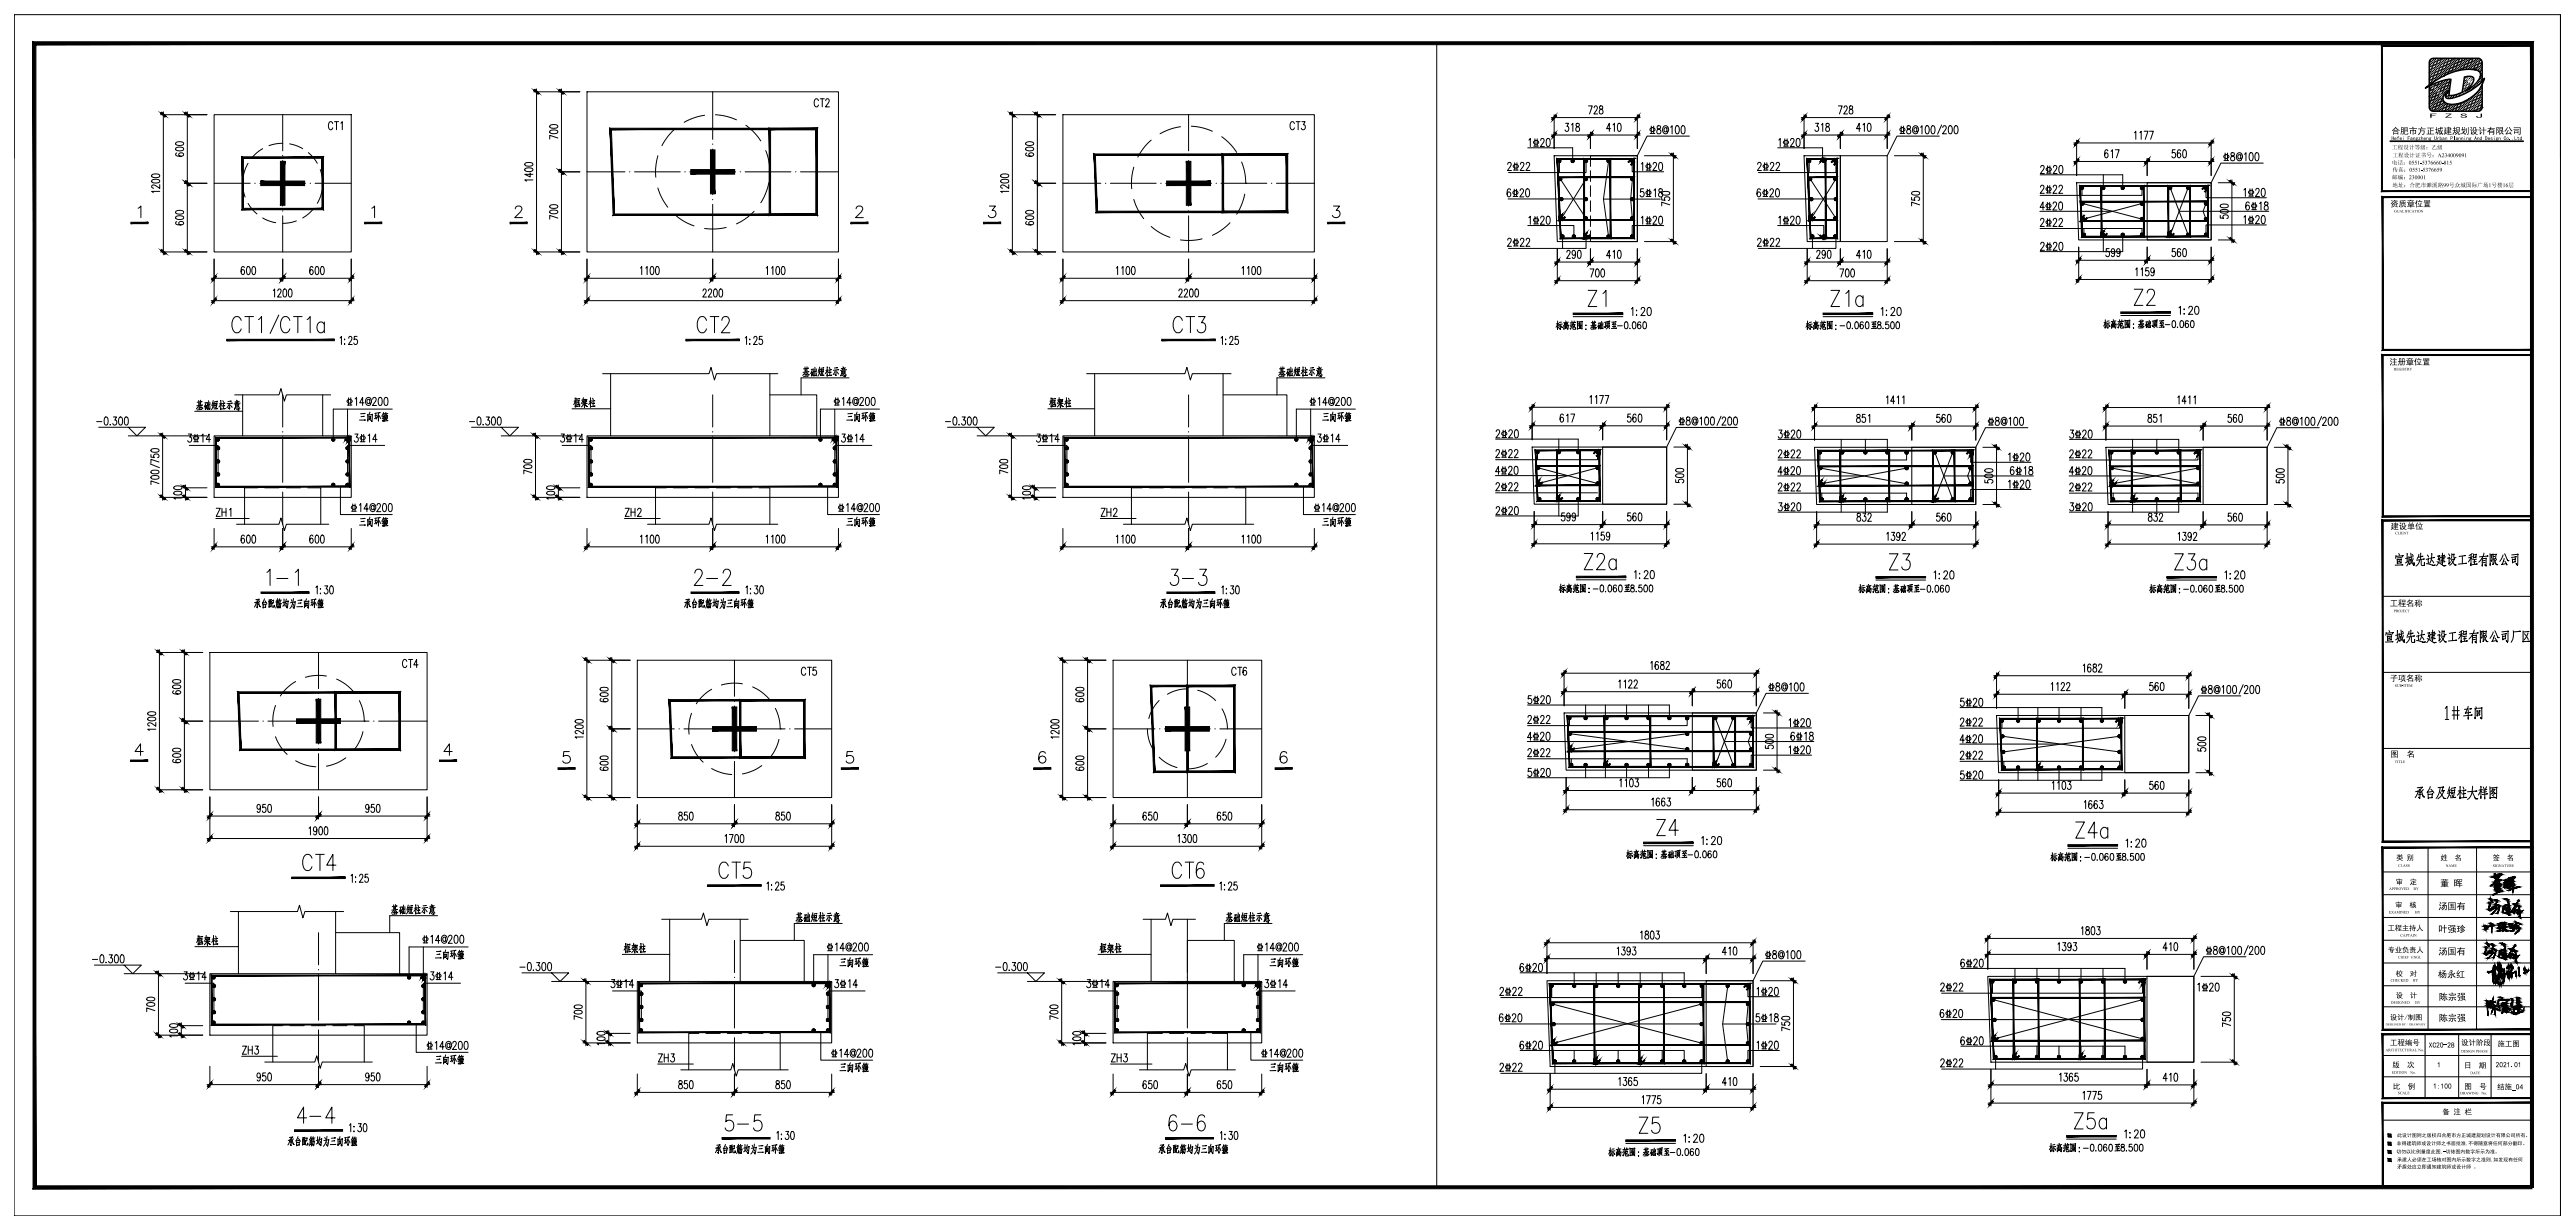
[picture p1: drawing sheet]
<svg xmlns="http://www.w3.org/2000/svg" width="901mm" height="430mm" viewBox="0 0 901 430" stroke-linecap="round" stroke-linejoin="round" font-family="sans-serif">
<g fill="#000" stroke="#000" stroke-width=".35">
<path d="M545.6 56.2h.5v.2zM550.3 56.2h.5l-.1 .2zM555 56.2h.5l-.1 .2zM562.8 56.2h.5v.2zM571.1 56.2h.5v.2zM633 56.2h.5v.2zM638.1 56.2h.5v.2zM642.1 56.2h.5v.2zM546 62.6h.4v.2zM546.4 76.3h.4v.2zM546.4 69.6h.4v.2zM554.9 62.6h.5v.2z"/>
<path d="M554.9 76.3h.5v.2zM554.9 69.6h.5v.2zM571.1 62.6h.5v.2zM571.1 76.3h.5v.2zM571.1 69.6h.5v.2zM633.4 62.6h.5v.2zM633.8 76.3h.5v.2zM633.8 69.6h.5v.2zM642.1 62.6h.5v.2zM642.1 76.3h.5v.2zM642.4 69.6h.4v.2zM728.5 65.7h.5v.2z"/>
<path d="M728.7 71.1h.5v.2zM728.9 76.6h.6l-.1 .2zM736 65.7h.4v.2zM742.7 65.7h.6l-.1 .2zM749.5 65.7h.5v.2zM749.5 71.1h.5v.2zM749.5 76.6h.5v.2zM759.4 65.7h.4v.2zM765.6 65.7h.5v.2zM771.9 65.7h.5v.2zM771.9 71.1h.5v.2zM771.9 76.6h.5v.2z"/>
<path d="M546.7 82.6h.5v.3zM550.7 82.6h.5v.3zM554.9 82.6h.5v.3zM562.8 82.6h.5v.3zM571.1 82.6h.5v.3zM634.1 82.6h.5v.3zM638.1 82.6h.5v.3zM642.1 82.6h.5v.3zM729.2 82.1h.4v.2zM736 82.1h.4v.2zM742.7 82.1h.6l-.1 .2zM749.5 82.1h.5v.2z"/>
<path d="M759.4 82.1h.4v.2zM765.6 82.1h.5v.2zM771.9 82.1h.5v.2zM76.2 153.7h.5v.2zM76.3 156.7h.5v.2zM116.6 153.7h.5v.2zM121.6 153.7h.5v.2zM121.6 156.7h.5v.2zM206.7 153.7h.5l-.1 .2zM206.8 156.7h.5l-.1 .2zM287.1 153.7h.5l-.1 .2zM292.1 153.7h.5l-.1 .2z"/>
<path d="M292.1 156.7h.5l-.1 .2zM373.2 153.7h.5v.2zM373.3 156.7h.5v.2zM453.6 153.7h.5v.2zM458.6 153.7h.5l-.1 .2zM458.6 156.7h.5l-.1 .2zM538 158.1h.5l-.1 .2zM545.4 158.1h.5v.2zM552.2 158.1h.5v.2zM559 158.1h.5v.2zM636.8 158.2h.5v.2zM644.6 158.2h.5v.2z"/>
<path d="M652.7 158.2h.5v.2zM660.4 158.2h.5v.2zM667.1 158.2h.5v.2zM677 158.2h.5l-.1 .2zM683.3 158.2h.5l-.1 .2zM689.5 158.2h.5v.2zM738.7 158.2h.5v.2zM746.6 158.2h.5l-.1 .2zM754.7 158.2h.4v.2zM762.3 158.2h.5v.2zM769.1 158.2h.5v.2zM76.2 169.5h.5v.2z"/>
<path d="M76.3 161.3h.5v.2zM76.3 165.9h.5v.2zM116.6 169.5h.5v.2zM121.6 169.5h.5v.2zM121.6 161.3h.5v.2zM121.6 165.9h.5v.2zM206.7 169.5h.5l-.1 .2zM206.8 161.3h.5l-.1 .2zM206.8 165.9h.5l-.1 .2zM287.1 169.5h.5l-.1 .2zM292.1 169.5h.5l-.1 .2zM292.1 161.3h.5l-.1 .2z"/>
<path d="M292.1 165.9h.5l-.1 .2zM373.2 169.5h.5v.2zM373.3 161.3h.5v.2zM373.3 165.9h.5v.2zM453.6 169.5h.5v.2zM458.6 169.5h.5l-.1 .2zM458.6 161.3h.5l-.1 .2zM458.6 165.9h.5l-.1 .2zM538.2 163.6h.5l-.1 .2zM538.4 169h.5v.2zM538.6 174.5h.5v.2zM545.4 174.5h.5v.2z"/>
<path d="M552.2 174.5h.5v.2zM559 174.5h.5v.2zM559 163.6h.5v.2zM559 169h.5v.2zM637 163.7h.5l-.1 .2zM637.2 169.1h.5v.2zM637.4 174.6h.5v.2zM644.6 174.6h.5v.2zM652.7 174.6h.5v.2zM660.4 174.6h.5v.2zM667.1 174.6h.5v.2zM667.1 163.7h.5v.2z"/>
<path d="M667.1 169.1h.5v.2zM677 174.6h.5l-.1 .2zM683.3 174.6h.5l-.1 .2zM689.5 174.6h.5v.2zM689.5 163.7h.5v.2zM689.5 169.1h.5v.2zM738.9 163.7h.5v.2zM739.2 169.1h.5v.2zM739.4 174.6h.5l-.1 .2zM746.6 174.6h.5l-.1 .2zM754.7 174.6h.4v.2zM762.3 174.6h.5v.2z"/>
<path d="M769.1 174.6h.5v.2zM769.1 163.7h.5v.2zM769.1 169.1h.5v.2zM549.2 251.1h.4v.2zM549.3 256.5h.6l-.1 .2zM554.8 251.1h.5v.2zM562.1 251.1h.5v.2zM569.1 251.1h.5v.2zM576.8 251.1h.5v.2zM584.1 251.1h.5v.2zM590.3 251.1h.5v.2zM590.3 256.5h.5v.2z"/>
<path d="M600.2 251.1h.5v.2zM606.5 251.1h.5l-.1 .2zM612.7 251.1h.5v.2zM612.7 256.5h.5v.2zM700.5 252h.5l-.1 .1zM700.7 257.4h.5l-.1 .2zM706.1 252h.5v.1zM713.4 252h.5v.1zM720.5 252h.5l-.1 .1zM728.1 252h.5v.1zM735.4 252h.6l-.1 .1zM741.7 252h.5l-.1 .1z"/>
<path d="M741.7 257.4h.5l-.1 .2zM549.6 262h.5v.2zM549.8 267.5h.5v.2zM554.8 267.5h.5v.2zM562.1 267.5h.5v.2zM569.1 267.5h.5v.2zM576.8 267.5h.5v.2zM584.1 267.5h.5v.2zM590.3 267.5h.5v.2zM590.3 262h.5v.2zM600.2 267.5h.5v.2zM606.5 267.5h.5l-.1 .2z"/>
<path d="M612.7 267.5h.5v.2zM612.7 262h.5v.2zM700.9 262.9h.5v.2zM701.1 268.4h.5v.1zM706.1 268.4h.5v.1zM713.4 268.4h.5v.1zM720.5 268.4h.5l-.1 .1zM728.1 268.4h.5v.1zM735.4 268.4h.6l-.1 .1zM741.7 268.4h.5l-.1 .1zM741.7 262.9h.5l-.1 .2zM871 315.8h.3z"/>
<path d="M871.1 318.4h.2zM871.4 313.9l.1 .3zM871.5 317.9l-.1 .2zM871.6 317.7l-.1 .2zM871.8 319.5h.2zM872.2 317.7h.2zM872.3 312.8h.3zM873 314.7h.2zM873 316.8h.2zM873.3 311.2h.2zM873.3 309.3h.4zM873.1 314.6h.3z"/>
<path d="M873.4 311h.2zM873.3 317.4h.3zM873.5 310.5h.2zM873.5 310.6h.2zM873.5 310.9h.2zM873.5 316.4h.2zM873.6 307.1h.2zM873.6 310.9h.4zM874 310.7h.1zM874 309.4h.3zM874.1 308h.2zM874.2 310.2h.2z"/>
<path d="M874.2 318.2v.2zM874.3 307.9h.2zM874.3 308.7h.3zM874.5 306.1h.2zM874.7 311.6h.8zM874.9 311.5h.7zM875.1 305.5h.3zM876.3 308.6h.2zM876.3 318h.2zM876.3 308.7h.2zM876.5 317.7h.2zM876.7 307.7h.3z"/>
<path d="M876.9 309.4l.1-.1zM877.1 318.7h.4zM877.2 317.4h.2zM877.2 316.3h.3zM877.4 319.2h.2zM877.4 317.7h.2zM877.4 310.6h.2zM877.6 318.4h.2zM877.6 311.3l.3 .1zM877.6 311.3h.3zM877.7 316.6h.2zM877.8 319.9h.2z"/>
<path d="M878.1 310h.4zM878.5 318.6h.2zM878.7 308.2l-.1 .2zM878.9 307.6h.4zM879.1 308.4h.2zM879.3 309.4h.2zM879.4 316.2h.5zM879.4 319.2h.3zM879.6 310.5h.4zM879.6 319.1h.2zM879.7 306.8h.2zM879.6 306.5h.3z"/>
<path d="M879.9 316h.7zM880.1 318.2h.2zM880.5 316.9h.2zM880.5 315.9h.1zM880.5 316.8h.2zM880.4 318h.2zM880.9 319.5h.2zM881 315.1h.2zM881.2 314.8h.2zM881.6 319.1h.2zM881.7 319h.2zM869.4 323.8h.2z"/>
<path d="M869.8 331.2h.2zM869.8 333.8h.2zM870.2 333.4l-.1 .1zM870.2 329.4v.2zM870.3 333.2l-.1 .2zM870.5 332.9l-.1 .2zM870.3 335.1h.2zM870.7 324h.1zM870.9 333.2h.2zM871.7 323.7h.2zM871.7 332.3h.2zM871.8 323.6h.2z"/>
<path d="M871.7 330.2h.3zM872 332.9h.3zM871.8 330.1h.3zM872.3 330.8l-.1 .2zM872.3 323.5h.3zM872.3 334.8h.2zM872.4 339.1v.2zM872.3 331.9h.2zM872.6 339.1v.1zM872.6 337.7v1zM872.9 338.9v.2zM872.9 338.8v.2z"/>
<path d="M873 338.7v.2zM873.9 337.2v.3zM874 324.6h.2zM874.1 324.5h.2zM874.3 324.5h.5zM874.3 323.4h.6zM874.3 323.5h.2zM874.4 325.5h.3zM874.5 323.4h.2zM874.6 322.9h.4zM874.7 323.4h.2zM874.7 332.7h.2z"/>
<path d="M874.8 338.9l.1 .2zM875 332.4h.2zM875 322.7h.2zM875.2 334.9h.5zM875 333.4h.2zM875.2 333.3h.2zM875.4 339v.6zM875.6 323.4h.4zM875.8 324h.2zM875.7 325.4h.2zM875.8 334.3h.4zM875.8 333h.3z"/>
<path d="M876 324.2h.2zM875.9 331.9h.3zM876 334.7h.3zM876.1 338.9v.8zM876.1 333.2h.2zM876.3 334h.2zM876.3 322.7h.3zM876.3 333.9h.4zM876.4 323.8h.4zM876.2 322.5h.3zM876.5 332.1h.1zM876.5 335.4l.1 .1z"/>
<path d="M876.5 335.4h.2zM876.7 333.5h.2zM877.2 338.2l-.1 .2zM877.2 334.2h.2zM877.3 338.2v.2zM877.4 338.1v.2zM877.5 338v.2zM878 323.3h.4zM878.1 334.8h.2zM878.2 331.8h.5zM878.2 334.7h.2zM878.3 323.9h.2z"/>
<path d="M878.4 324.5h.3zM878.5 325.6h.3zM878.6 339.5v.8zM878.6 337.9v.2zM878.8 333.8h.2zM878.8 323.6h.2zM879 324.2h.2zM878.8 322.9h.3zM879.2 332.5h.2zM879.2 332.5h.3zM879.3 337.9v.4zM879.5 335.2h.2z"/>
<path d="M879.5 335.2h.3zM879.8 330.7h.2zM880 330.5h.2zM880.1 322.1l.2 .2zM880.2 324h.2zM880.3 334.7h.2zM880.3 324.7h.2zM880.8 325.7l.1-.1zM881 325.6h.2zM881 324.3h.6zM881 325.6l.1-.2zM881.5 339.3v1.9z"/>
<path d="M74.7 341.7h.5v.2zM74.7 357.5h.5v.2zM74.9 344.7h.5l-.1 .2zM74.9 349.4h.5l-.1 .2zM74.9 353.9h.5l-.1 .2zM143.1 341.7h.5v.2zM143.1 357.5h.5v.2zM148.1 341.7h.5v.2zM148.1 357.5h.5v.2zM148.1 344.7h.5v.2zM148.1 349.4h.5v.2zM148.1 353.9h.5v.2z"/>
<path d="M224.3 344.4h.5v.2zM224.4 347.4h.5v.2zM224.4 352.1h.5v.2zM224.4 356.6h.5v.2zM284.7 344.4h.5v.2zM289.7 344.4h.5v.2zM289.7 347.4h.5v.2zM289.7 352.1h.5v.2zM289.7 356.6h.5v.2zM390.8 344.4h.5l-.1 .2zM390.9 347.4h.5l-.1 .2zM390.9 352.1h.5l-.1 .2z"/>
<path d="M390.9 356.6h.5l-.1 .2zM435.2 344.4h.5l-.1 .2zM440.2 344.4h.5l-.1 .2zM440.2 347.4h.5l-.1 .2zM440.2 352.1h.5l-.1 .2zM440.2 356.6h.5l-.1 .2zM542.9 344.7h.5v.2zM543.2 351h.6l-.1 .2zM543.7 358.1h.5l-.1 .2zM550.8 344.7h.5v.2zM558.5 344.7h.5v.2zM566.2 344.7h.5v.2z"/>
<path d="M573.9 344.7h.5v.2zM581.6 344.7h.5v.2zM589.3 344.7h.5v.2zM595.4 351h.5v.2zM595.4 358h.5v.2zM595.4 344.7h.6l-.1 .2zM604.5 344.7h.5v.2zM611.6 344.7h.5v.2zM611.6 351h.5v.2zM611.6 358h.5v.2zM697.1 343.2h.5v.2zM697.5 349.5h.5v.2z"/>
<path d="M697.9 356.6h.5v.2zM705 343.2h.5v.2zM712.7 343.2h.5v.2zM720.4 343.2h.5v.2zM728.1 343.2h.5v.2zM735.8 343.2h.5v.2zM743.5 343.2h.5v.2zM749.6 349.5h.5v.2zM749.6 356.5h.5v.2zM749.7 343.2h.5v.2zM870.5 354.5v.5zM870.5 350.2h.8z"/>
<path d="M870.6 350.1h1.1zM870.7 350.9h.3zM870.7 351.1h.3zM871.1 352.2h.3zM871.3 352.2h.2zM871.4 350.5l.2-.1zM871.2 350.1h.4zM871.5 350.6h.2zM871.5 350.6h.3zM871.6 351.6l.1 .3zM871.6 352.2h.7zM871.8 350.6h.2z"/>
<path d="M871.9 353.6l-.1 .3zM871.9 353.6v.3zM872.1 340.3v.6zM872.4 352.7h.3zM872.6 350.4h.3zM872.7 339.2v1zM872.8 350.3l.1-.1zM872.9 343.5v.2zM872.9 343.5v.1zM872.9 354.2l.2 .6zM873 343.4v.2zM873.1 343.2v.3z"/>
<path d="M873.2 343.3v.3zM873.4 343.1v.4zM873.8 341.2v.4zM873.4 352.9h.5zM874 343.6v.3zM874.3 341.7v.3zM874.4 341.7v.2zM874.4 341.6v.2zM874.5 349.4l-.2 .3zM874.6 344v.2zM874.6 341v.2zM874.6 340v.5z"/>
<path d="M874.7 341.5v.3zM875 348.7h.2zM875 349.7h1.3zM875.1 340.7v.3zM875.1 341.2v.2zM875.6 350.9h.4zM875.9 353h.3zM876 352.5h.2zM876.4 340.8v.7zM876.6 351h.3zM876.4 351.4h.4zM876.8 350.9h.2z"/>
<path d="M876.9 350.8h.2zM877.3 340.7l.1 .5zM877.4 349.8l-.1 .2zM877.4 349.8h.3zM877.9 340.3v.2zM878.1 339.8v.4zM878.1 341.4v.2zM878.5 340.9v.3zM878.9 341.2v.2zM879.5 352.6h.2zM880.2 340.4v.3zM880.8 352.5h.2z"/>
<path d="M881.2 349.2h.2zM881.3 351.7h.2zM881.4 350.6h.2zM883.2 340.1v.2zM224.3 360.2h.5v.2zM284.7 360.2h.5v.2zM289.7 360.2h.5v.2zM390.8 360.2h.5l-.1 .2zM435.2 360.2h.5l-.1 .2zM440.2 360.2h.5l-.1 .2zM543.7 364.7h.5l-.1 .2zM544 371.1h.5v.2z"/>
<path d="M550.3 370.9l.5 .2h-.5zM558 370.9l.5 .2h-.5zM565.7 370.9l.5 .2h-.5zM573.4 370.9l.5 .2h-.5zM581.1 370.9l.5 .2h-.5zM588.8 370.9l.5 .2h-.5zM595.4 371.1h.5v.2zM595.4 364.7h.5v.2zM604.5 371.1h.5v.2zM611.6 371.1h.5v.2zM611.6 364.7h.5v.2zM697.9 363.2h.5v.2z"/>
<path d="M698.2 369.6h.5v.1zM704.6 369.4l.4 .2h-.5zM712.3 369.4l.4 .2h-.5zM720 369.4l.4 .2h-.5zM727.7 369.4l.4 .2h-.5zM735.4 369.4l.4 .2h-.5zM743.1 369.4l.4 .2h-.5zM749.6 369.6h.5v.1zM749.6 363.2h.5v.2z"/>
<path d="M186.8 31.6l1.5 1.4 .3-.4zM187.2 31.2l1.4 1.4-1.8-1z"/>
<path d="M195.6 31.6l1.4 1.4 .3-.4zM195.6 31.6l.3-.4 1.4 1.4z"/>
<path d="M56.3 39.6l1.4 1.4 .3-.4zM56.6 39.2l1.4 1.4-1.7-1z"/>
<path d="M64.7 39.6l1.4 1.4 .3-.4zM65 39.2l1.4 1.4-1.7-1z"/>
<path d="M84.7 54.8l.5 .5 28-.5zM85.2 55.3l28-.5-.5 .5zM113.2 54.8l-.5 .5 .5 18zM112.7 55.3l.5 18-.5-.5zM84.7 73.3h28.5l-.5-.5zM84.7 73.3l.5-.5h27.5zM84.7 54.8v18.5l.5-.5zM84.7 54.8l.5 .5v17.5z"/>
<path d="M98.1 56.4h1.6l-1.6 15.4zM99.7 56.4l-1.6 15.4h1.6z"/>
<path d="M195.6 59.5l1.7 1.1-1.4-1.4zM195.6 59.5l1.7 1.1-.3 .4z"/>
<path d="M241.7 59.3v1.6l15.4-1.6zM241.7 60.9l15.4-1.6v1.6z"/>
<path d="M248.6 52.4l1.6 15.4v-15.4zM248.6 52.4l1.6 15.4h-1.6z"/>
<path d="M269.1 44.8l.5 .5 16.4-.5zM269.6 45.3l16.4-.5-.5 .5zM286 44.8l-.5 .5 .5 30zM285.5 45.3l.5 30-.5-.5zM269.1 75.3h16.9l-.5-.5zM269.6 74.8h15.9l-16.4 .5zM269.1 44.8v30.5l.5-.5zM269.1 44.8l.5 .5v29.5z"/>
<path d="M353.4 39.6l1.4 1.4 .3-.4zM353.7 39.2l1.4 1.4-1.7-1z"/>
<path d="M362.1 39.6l1.4 1.4 .3-.4zM362.1 39.6l.3-.4 1.4 1.4z"/>
<path d="M382.8 53.8l.5 .5 67.2-.5zM383.3 54.3l67.2-.5-.4 .5zM450.5 53.8l-.4 .5 .4 20zM450.1 54.3l.4 20-.4-.5zM383.5 74.3h67l-.4-.5zM384 73.8h66.1l-66.6 .5zM382.8 53.8l.7 20.5 .5-.5zM382.8 53.8l.5 .5 .7 19.5z"/>
<path d="M415.1 56.4l1.6 15.4v-15.4zM415.1 56.4l1.6 15.4h-1.6z"/>
<path d="M427.6 53.8l.5 .5 22.4-.5zM428.1 54.3l22.4-.5-.4 .5zM450.5 53.8l-.4 .5 .4 20zM450.1 54.3l.4 20-.4-.5zM427.6 74.3h22.9l-.4-.5zM427.6 74.3l.5-.5h22zM427.6 53.8v20.5l.5-.5zM427.6 53.8l.5 .5v19.5z"/>
<path d="M544.3 46.3l-1 1.8 1.4-1.4zM544.3 46.3l-1 1.8-.4-.4z"/>
<path d="M544.3 40.2l-1 1.8 1.4-1.4zM542.9 41.6l1.4-1.4-1 1.8z"/>
<path d="M545.1 56.4l.1 .2 .4-.4zM545.2 56.6l.4-.4-.2 .5zM545.6 56.2l-.2 .5 .2 .1z"/>
<path d="M545.2 55.9l-.1 .2 .5 .1zM545.1 56.1l.5 .1h-.5zM545.1 56.2v.2l.5-.2z"/>
<path d="M545.6 56.2v.6l.2-.1zM545.6 56.2l.4 .4-.2 .1zM545.6 56.2l.4 .4 .1-.2z"/>
<path d="M545.6 55.8v.4l.2-.4zM545.4 55.8h.2v.4zM545.2 55.9l.4 .3-.2-.4z"/>
<path d="M545.6 56.2h.5v-.1zM545.6 56.2l.4-.3 .1 .2zM545.8 55.8l-.2 .4 .4-.3z"/>
<path d="M549.8 56.4l.1 .2 .4-.4zM549.9 56.6l.4-.4-.2 .5zM550.3 56.2l-.2 .5 .2 .1z"/>
<path d="M549.9 55.9l-.1 .2 .5 .1zM549.8 56.1l.5 .1h-.5zM549.8 56.2v.2l.5-.2z"/>
<path d="M550.3 56.2v.6l.2-.1zM550.3 56.2l.3 .4-.1 .1zM550.3 56.2l.3 .4 .1-.2z"/>
<path d="M550.3 55.8v.4l.2-.4zM550.1 55.8h.2v.4zM549.9 55.9l.4 .3-.2-.4z"/>
<path d="M550.3 56.2h.5l-.1-.1zM550.3 56.2l.3-.3 .1 .2zM550.5 55.8l-.2 .4 .3-.3z"/>
<path d="M554.5 56.4l.1 .2 .4-.4zM554.6 56.6l.4-.4-.2 .5zM555 56.2l-.2 .5 .2 .1z"/>
<path d="M554.6 55.9l-.1 .2 .5 .1zM554.5 56.1l.5 .1h-.6zM554.4 56.2l.1 .2 .5-.2z"/>
<path d="M555 56.2v.6l.1-.1zM555 56.2l.3 .4-.2 .1zM555 56.2l.3 .4 .1-.2z"/>
<path d="M555 55.8v.4l.1-.4zM554.8 55.8h.2v.4zM554.6 55.9l.4 .3-.2-.4z"/>
<path d="M555 56.2h.5l-.1-.1zM555 56.2l.3-.3 .1 .2zM555.1 55.8l-.1 .4 .3-.3z"/>
<path d="M555.6 47.7l.4 .4 1-1.8zM557 46.3l.4 .4-1.4 1.4z"/>
<path d="M557 46.3l-1 1.8 1.4-1.4zM557 46.3l-1 1.8-.4-.4z"/>
<path d="M562.4 56.4l.1 .2 .3-.4zM562.5 56.6l.3-.4-.2 .5zM562.8 56.2l-.2 .5 .2 .1z"/>
<path d="M562.5 55.9l-.1 .2 .4 .1zM562.4 56.1l.4 .1h-.5zM562.3 56.2l.1 .2 .4-.2z"/>
<path d="M562.8 56.2v.6l.2-.1zM562.8 56.2l.4 .4-.2 .1zM562.8 56.2l.4 .4 .1-.2z"/>
<path d="M562.8 55.8v.4l.2-.4zM562.6 55.8h.2v.4zM562.5 55.9l.3 .3-.2-.4z"/>
<path d="M562.8 56.2h.5v-.1zM562.8 56.2l.4-.3 .1 .2zM563 55.8l-.2 .4 .4-.3z"/>
<path d="M571.6 56.5l-1 1 .2 .2zM571.6 56.5l.3 .1-1.1 1.1zM571.6 55.8v.7l.3 .1zM571.9 55.4v1.2l-.3-.8zM545.1 55.8h26.5l.3-.4zM544.8 55.4h27.1l-26.8 .4zM544.8 55.4l1.4 27.7-1.1-27.3zM544.8 55.4l1.4 27.7-.3 .3zM546.2 83.1l-.3 .3 25.7-.3zM545.9 83.4l25.7-.3 .3 .3zM571.6 55.8v27.3l.3 .3zM571.9 55.4v28l-.3-27.6zM570.9 55.8h.7l.3-.4zM570.8 55.4h1.1l-1 .4zM570.8 55.4l-1 1.4 1.1-1zM570.8 55.4l-1 1.4-.2-.2z"/>
<path d="M570.6 56.4l.1 .2 .4-.4zM570.7 56.6l.4-.4-.2 .5zM571.1 56.2l-.2 .5 .2 .1z"/>
<path d="M570.7 55.9l-.1 .2 .5 .1zM570.6 56.1l.5 .1h-.5zM570.6 56.2v.2l.5-.2z"/>
<path d="M571.1 56.2v.6l.2-.1zM571.1 56.2l.4 .4-.2 .1zM571.1 56.2l.4 .4 .1-.2z"/>
<path d="M571.1 55.8v.4l.2-.4zM570.9 55.8h.2v.4zM570.7 55.9l.4 .3-.2-.4z"/>
<path d="M571.1 56.2h.5v-.1zM571.1 56.2l.4-.3 .1 .2zM571.3 55.8l-.2 .4 .4-.3z"/>
<path d="M572 47.7l.4 .4 1-1.8zM573.4 46.3l.4 .4-1.4 1.4z"/>
<path d="M572 41.6l.4 .4 1-1.8zM573.4 40.2l.4 .4-1.4 1.4z"/>
<path d="M584.7 53.9l1.3 1.4 .4-.3zM585 53.6l1.4 1.4-1.7-1.1z"/>
<path d="M631.8 46.3l-1.1 1.8 1.4-1.4zM631.8 46.3l-1.1 1.8-.3-.4z"/>
<path d="M631.8 40.2l-1.1 1.8 1.4-1.4zM630.4 41.6l1.4-1.4-1.1 1.8z"/>
<path d="M632.6 56.4l.1 .2 .3-.4zM632.7 56.6l.3-.4-.2 .5zM633 56.2l-.2 .5 .2 .1z"/>
<path d="M632.7 55.9l-.1 .2 .4 .1zM632.6 56.1l.4 .1h-.4zM632.6 56.2v.2l.4-.2z"/>
<path d="M633 56.2v.6l.2-.1zM633 56.2l.4 .4-.2 .1zM633 56.2l.4 .4 .1-.2z"/>
<path d="M633 55.8v.4l.2-.4zM632.8 55.8h.2v.4zM632.7 55.9l.3 .3-.2-.4z"/>
<path d="M633 56.2h.5v-.1zM633 56.2l.4-.3 .1 .2zM633.2 55.8l-.2 .4 .4-.3z"/>
<path d="M636.7 56.5l.2 .3 .7-1.1zM637.6 55.7l.2 .2-.9 .9z"/>
<path d="M637.7 56.4l.1 .2 .3-.4zM638.1 56.2l-.2 .5-.1-.1zM638.1 56.2l-.2 .5 .2 .1z"/>
<path d="M637.8 55.9l-.1 .2 .4 .1zM637.7 56.1l.4 .1h-.4zM637.7 56.2v.2l.4-.2z"/>
<path d="M638.1 56.2v.6l.2-.1zM638.1 56.2l.4 .4-.2 .1zM638.1 56.2l.4 .4 .1-.2z"/>
<path d="M638.1 55.8v.4l.2-.4zM637.9 55.8h.2v.4zM637.8 55.9l.3 .3-.2-.4z"/>
<path d="M638.1 56.2h.5v-.1zM638.1 56.2l.4-.3 .1 .2zM638.3 55.8l-.2 .4 .4-.3z"/>
<path d="M638.6 56.2l.3-.2v.2zM638.6 56.1l.3-.1zM638.8 55.8l.1 .2-.3 .1zM638.6 56l.2-.2zM638.6 55.6l.2 .2-.2 .2zM638.6 55.6v.4zM638.5 55.5l.1 .1-.1 .3zM638.5 55.5v.4zM638.2 55.5h.3l-.2 .3zM638.2 55.5l.1 .3zM638 55.5h.2v.3zM638 55.5l.2 .3zM637.8 55.5h.2l.1 .3zM637.8 55.5l.3 .3zM637.6 55.7l.2-.2 .1 .3zM637.6 55.7l.3 .1z"/>
<path d="M638.6 56.2l.3 26.4v-26.4zM638.6 56.2l.3 26.4h-.3z"/>
<path d="M641.6 57.5l.2 .2 .8-1.2zM642.6 56.5l.3 .1-1.1 1.1zM642.6 55.8v.7l.3 .1zM642.9 55.4v1.2l-.3-.8zM632.6 55.8h10l.3-.4zM632.2 55.4h10.7l-10.3 .4zM632.2 55.4l1.4 27.7-1-27.3zM632.2 55.4l1.4 27.7-.2 .3zM633.6 83.1l-.2 .3 9.2-.3zM633.4 83.4l9.2-.3 .3 .3zM642.6 55.8v27.3l.3 .3zM642.9 55.4v28l-.3-27.6zM641.9 55.8h.7l.3-.4zM641.8 55.4h1.1l-1 .4zM641.8 55.4l-.9 1.4 1-1zM641.8 55.4l-.9 1.4-.2-.2z"/>
<path d="M641.7 56.4l.1 .2 .3-.4zM641.8 56.6l.3-.4-.2 .5zM642.1 56.2l-.2 .5 .2 .1z"/>
<path d="M641.8 55.9l-.1 .2 .4 .1zM641.7 56.1l.4 .1h-.4zM641.7 56.2v.2l.4-.2z"/>
<path d="M642.1 56.2v.6l.2-.1zM642.1 56.2l.4 .4-.2 .1zM642.1 56.2l.4 .4 .1-.2z"/>
<path d="M642.1 55.8v.4l.2-.4zM641.9 55.8h.2v.4zM641.8 55.9l.3 .3-.2-.4z"/>
<path d="M642.1 56.2h.5v-.1zM642.1 56.2l.4-.3 .1 .2zM642.3 55.8l-.2 .4 .4-.3z"/>
<path d="M643.1 47.7l.3 .4 1.1-1.8zM644.5 46.3l.3 .4-1.4 1.4z"/>
<path d="M644.5 46.3l-1.1 1.8 1.4-1.4zM644.5 46.3l-1.1 1.8-.3-.4z"/>
<path d="M659.5 47.7l.3 .4 1.1-1.8zM660.9 46.3l.3 .4-1.4 1.4z"/>
<path d="M659.5 41.6l.3 .4 1.1-1.8zM660.9 40.2l.3 .4-1.4 1.4z"/>
<path d="M672.1 53.9l1.4 1.4 .3-.3zM672.4 53.6l1.4 1.4-1.7-1.1z"/>
<path d="M727.1 55.6l-1 1.7 1.4-1.4zM727.1 55.6l-1 1.7-.4-.3z"/>
<path d="M727.1 49.1l-1 1.8 1.4-1.4zM725.7 50.5l1.4-1.4-1 1.8z"/>
<path d="M750.4 57l.4 .3 1-1.7zM751.8 55.6l.4 .3-1.4 1.4z"/>
<path d="M751.8 55.6l-1 1.7 1.4-1.4zM751.8 55.6l-1 1.7-.4-.3z"/>
<path d="M772.8 57l.4 .3 1-1.7zM774.2 55.6l.4 .3-1.4 1.4z"/>
<path d="M772.8 50.5l.4 .4 1-1.8zM774.2 49.1l.4 .4-1.4 1.4z"/>
<path d="M45.8 78.2h6v-.5zM45.8 77.7h6l-6 .5z"/>
<path d="M65 63.2l-.3 .3 1.7 1.1zM64.7 63.5l1.7 1.1-.3 .4z"/>
<path d="M64.7 63.5l1.4 1.5 .3-.4zM65 63.2l1.4 1.4-1.7-1.1z"/>
<path d="M91.2 63.3h15.4v1.6zM91.2 63.3v1.6h15.4z"/>
<path d="M127.6 78.2h6v-.5zM127.6 77.7h6l-6 .5z"/>
<path d="M178.5 78.2h6v-.5zM178.5 77.7h6l-6 .5z"/>
<path d="M195.6 59.5l1.4 1.5 .3-.4zM195.6 59.5l.3-.3 1.4 1.4z"/>
<path d="M215 74.8l-.5 .5 71-.5zM214.5 75.3l71-.5 .5 .5zM285.5 45.3v29.5l.5 .5zM285.5 45.3l.5-.5v30.5zM213.9 45.3h71.6l.5-.5zM213.4 44.8h72.6l-72.1 .5zM213.4 44.8l1.6 30-1.1-29.5zM213.4 44.8l1.6 30-.5 .5z"/>
<path d="M297.7 78.2h6v-.5zM297.7 77.7h6l-6 .5z"/>
<path d="M344.1 78.2h6v-.5zM344.1 77.7h6l-6 .5z"/>
<path d="M362.1 63.5l1.7 1.1-1.4-1.4zM362.1 63.5l1.7 1.1-.3 .4z"/>
<path d="M362.1 63.5l1.4 1.5 .3-.4zM362.1 63.5l.3-.3 1.4 1.4z"/>
<path d="M408.2 63.3v1.6l15.4-1.6zM408.2 64.9l15.4-1.6v1.6z"/>
<path d="M464.6 78.2h6v-.5zM464.6 77.7h6l-6 .5z"/>
<path d="M545.5 62.8l.1 .2 .4-.4zM545.6 63l.4-.4-.2 .5zM546 62.6l-.2 .5h.2z"/>
<path d="M545.6 62.3l-.1 .1 .5 .2zM545.5 62.4l.5 .2h-.5zM545.5 62.6v.2l.5-.2z"/>
<path d="M545.9 76.5l.1 .2 .4-.4zM546 76.7l.4-.4-.2 .5zM546.4 76.3l-.2 .5h.2z"/>
<path d="M545.9 69.8l.1 .2 .4-.4zM546 70l.4-.4-.2 .5zM546.4 69.6l-.2 .5h.2z"/>
<path d="M546 62.6v.5h.1zM546 62.6l.3 .4-.2 .1zM546 62.6l.3 .4 .1-.2z"/>
<path d="M546 76l-.1 .1 .5 .2zM545.9 76.1l.5 .2h-.5zM545.9 76.3v.2l.5-.2z"/>
<path d="M546 69.3l-.1 .2 .5 .1zM545.9 69.5l.5 .1h-.5zM545.9 69.6v.2l.5-.2z"/>
<path d="M546 62.1v.5l.1-.5zM545.8 62.1h.2v.5zM545.6 62.3l.4 .3-.2-.5z"/>
<path d="M546.4 76.3v.5h.2zM546.4 76.3l.3 .4-.1 .1zM546.4 76.3l.3 .4 .1-.2z"/>
<path d="M546.4 69.6v.5h.2zM546.4 69.6l.3 .4-.1 .1zM546.4 69.6l.3 .4 .1-.2z"/>
<path d="M546 62.6h.4v-.2zM546.3 62.3l.1 .1-.4 .2zM546.1 62.1l-.1 .5 .3-.3z"/>
<path d="M546.4 75.8v.5l.2-.5zM546.2 75.8h.2v.5zM546 76l.4 .3-.2-.5z"/>
<path d="M546.4 69.1v.5l.2-.4zM546.2 69.2l.2-.1v.5zM546 69.3l.4 .3-.2-.4z"/>
<path d="M546.4 76.3h.4v-.2zM546.7 76l.1 .1-.4 .2zM546.6 75.8l-.2 .5 .3-.3z"/>
<path d="M546.6 74.9l-.7 1.2 .9-1zM546.6 74.9l-.7 1.2-.3-.1zM545.6 76l.3 .8v-.7zM545.6 76l.3 .8-.3 .3zM545.9 76.8l-.3 .3 26-.3zM545.6 77.1l26-.3 .3 .3zM571.6 62.1v14.7l.3 .3zM571.9 61.8v15.3l-.3-15zM545.5 62.1h26.1l.3-.3zM545.2 61.8h26.7l-26.4 .3zM545.2 61.8l.7 15-.4-14.7zM545.2 61.8l.7 15-.3 .3zM545.9 76.8l-.3 .3 1-.3zM545.6 77.1l1-.3 .1 .3zM546.6 76.8l.1 .3 .8-1.3zM547.5 75.8l.3 .2-1.1 1.1z"/>
<path d="M546.4 69.6h.4v-.1zM546.7 69.3l.1 .2-.4 .1zM546.6 69.2l-.2 .4 .3-.3z"/>
<path d="M554.4 62.8l.2 .2 .3-.4zM554.6 63l.3-.4-.2 .5zM554.9 62.6l-.2 .5h.2z"/>
<path d="M554.4 76.5l.2 .2 .3-.4zM554.6 76.7l.3-.4-.2 .5zM554.9 76.3l-.2 .5h.2z"/>
<path d="M554.4 69.8l.2 .2 .3-.4zM554.6 70l.3-.4-.2 .5zM554.9 69.6l-.2 .5h.2z"/>
<path d="M554.6 62.3l-.2 .1 .5 .2zM554.4 62.4l.5 .2h-.5zM554.4 62.6v.2l.5-.2z"/>
<path d="M554.6 75.9l-.2 .2 .5 .2zM554.4 76.1l.5 .2h-.5zM554.4 76.3v.2l.5-.2z"/>
<path d="M554.6 69.3l-.2 .1 .5 .2zM554.4 69.4l.5 .2h-.5zM554.4 69.6v.2l.5-.2z"/>
<path d="M554.9 62.6v.5h.2zM554.9 62.6l.4 .4-.2 .1zM554.9 62.6l.4 .4 .1-.2z"/>
<path d="M554.9 76.3v.5h.2zM554.9 76.3l.4 .4-.2 .1zM554.9 76.3l.4 .4 .1-.2z"/>
<path d="M554.9 69.6v.5h.2zM554.9 69.6l.4 .4-.2 .1zM554.9 69.6l.4 .4 .1-.2z"/>
<path d="M554.9 62.1v.5l.2-.5zM554.7 62.1h.2v.5zM554.6 62.3l.3 .3-.2-.5z"/>
<path d="M554.9 75.8v.5l.2-.5zM554.7 75.8h.2v.5zM554.6 75.9l.3 .4-.2-.5z"/>
<path d="M554.9 69.1v.5l.2-.4zM554.7 69.2l.2-.1v.5zM554.6 69.3l.3 .3-.2-.4z"/>
<path d="M554.9 62.6h.5v-.2zM554.9 62.6l.4-.3 .1 .1zM555.1 62.1l-.2 .5 .4-.3z"/>
<path d="M554.9 76.3h.5v-.2zM555.3 75.9l.1 .2-.5 .2zM555.1 75.8l-.2 .5 .4-.4z"/>
<path d="M554.9 69.6h.5v-.2zM555.3 69.3l.1 .1-.5 .2zM555.1 69.2l-.2 .4 .4-.3z"/>
<path d="M570.6 62.8l.1 .2 .4-.4zM570.7 63l.4-.4-.2 .5zM571.1 62.6l-.2 .5h.2z"/>
<path d="M570.6 76.5l.1 .2 .4-.4zM570.7 76.7l.4-.4-.2 .5zM571.1 76.3l-.2 .5h.2z"/>
<path d="M570.6 69.8l.1 .2 .4-.4zM570.7 70l.4-.4-.2 .5zM571.1 69.6l-.2 .5h.2z"/>
<path d="M570.7 62.3l-.1 .1 .5 .2zM570.6 62.4l.5 .2h-.5zM570.6 62.6v.2l.5-.2z"/>
<path d="M570.7 75.9l-.1 .2 .5 .2zM570.6 76.1l.5 .2h-.5zM570.6 76.3v.2l.5-.2z"/>
<path d="M570.7 69.3l-.1 .1 .5 .2zM570.6 69.4l.5 .2h-.5zM570.6 69.6v.2l.5-.2z"/>
<path d="M571.1 62.6v.5h.2zM571.1 62.6l.4 .4-.2 .1zM571.1 62.6l.4 .4 .1-.2z"/>
<path d="M571.1 76.3v.5h.2zM571.1 76.3l.4 .4-.2 .1zM571.1 76.3l.4 .4 .1-.2z"/>
<path d="M571.1 69.6v.5h.2zM571.1 69.6l.4 .4-.2 .1zM571.1 69.6l.4 .4 .1-.2z"/>
<path d="M571.1 62.1v.5l.2-.5zM570.9 62.1h.2v.5zM570.7 62.3l.4 .3-.2-.5z"/>
<path d="M571.1 75.8v.5l.2-.5zM570.9 75.8h.2v.5zM570.7 75.9l.4 .4-.2-.5z"/>
<path d="M571.1 69.1v.5l.2-.4zM570.9 69.2l.2-.1v.5zM570.7 69.3l.4 .3-.2-.4z"/>
<path d="M571.1 62.6h.5v-.2zM571.1 62.6l.4-.3 .1 .1zM571.3 62.1l-.2 .5 .4-.3z"/>
<path d="M571.1 76.3h.5v-.2zM571.1 76.3l.4-.4 .1 .2zM571.3 75.8l-.2 .5 .4-.4z"/>
<path d="M571.1 69.6h.5v-.2zM571.1 69.6l.4-.3 .1 .1zM571.3 69.2l-.2 .4 .4-.3z"/>
<path d="M632.9 62.8l.1 .2 .4-.4zM633 63l.4-.4-.2 .5zM633.4 62.6l-.2 .5h.2z"/>
<path d="M633 62.3l-.1 .1 .5 .2zM632.9 62.4l.5 .2h-.5zM632.9 62.6v.2l.5-.2z"/>
<path d="M633.3 76.5l.1 .2 .4-.4zM633.4 76.7l.4-.4-.2 .5zM633.8 76.3l-.2 .5h.2z"/>
<path d="M633.3 69.8l.1 .2 .4-.4zM633.4 70l.4-.4-.2 .5zM633.8 69.6l-.2 .5 .2 .1z"/>
<path d="M633.4 62.6v.5h.2zM633.4 62.6l.3 .4-.1 .1zM633.4 62.6l.3 .4 .2-.2z"/>
<path d="M633.4 76l-.1 .1 .5 .2zM633.3 76.1l.5 .2h-.5zM633.3 76.3v.2l.5-.2z"/>
<path d="M633.4 69.3l-.1 .2 .5 .1zM633.3 69.5l.5 .1h-.5zM633.3 69.6v.2l.5-.2z"/>
<path d="M633.4 62.1v.5l.2-.4zM633.2 62.2l.2-.1v.5zM633 62.3l.4 .3-.2-.4z"/>
<path d="M633.8 76.3v.5h.2zM633.8 76.3l.3 .4-.1 .1zM633.8 76.3l.3 .4 .2-.2z"/>
<path d="M633.8 69.6v.6l.2-.1zM633.8 69.6l.3 .4-.1 .1zM633.8 69.6l.3 .4 .2-.2z"/>
<path d="M633.4 62.6h.5v-.2zM633.7 62.3l.2 .1-.5 .2zM633.6 62.2l-.2 .4 .3-.3z"/>
<path d="M633.8 75.8v.5l.2-.5zM633.6 75.8h.2v.5zM633.4 76l.4 .3-.2-.5z"/>
<path d="M633.8 69.1v.5l.2-.4zM633.6 69.2l.2-.1v.5zM633.4 69.3l.4 .3-.2-.4z"/>
<path d="M633.8 76.3h.5v-.2zM634.1 76l.2 .1-.5 .2zM634 75.8l-.2 .5 .3-.3z"/>
<path d="M634.1 74.9l-.8 1.2 1-1zM634.1 74.9l-.8 1.2-.3-.1zM633 76l.3 .8v-.7zM633 76l.3 .8-.3 .3zM633.3 76.8l-.3 .3 9.6-.3zM633 77.1l9.6-.3 .3 .3zM642.6 62.1v14.7l.3 .3zM642.9 61.8v15.3l-.3-15zM632.9 62.1h9.7l.3-.3zM632.6 61.8h10.3l-10 .3zM632.6 61.8l.7 15-.4-14.7zM632.6 61.8l.7 15-.3 .3zM633.3 76.8l-.3 .3 1-.3zM633 77.1l1-.3 .1 .3zM634 76.8l.1 .3 .9-1.3zM635 75.8l.2 .2-1.1 1.1z"/>
<path d="M633.8 69.6h.5v-.1zM634.1 69.3l.2 .2-.5 .1zM634 69.2l-.2 .4 .3-.3z"/>
<path d="M641.7 62.8l.1 .1 .3-.3zM642.1 62.6l-.2 .4-.1-.1zM642.1 62.6l-.2 .4 .2 .1z"/>
<path d="M641.7 76.5l.1 .2 .3-.4zM641.8 76.7l.3-.4-.2 .5zM642.1 76.3l-.2 .5h.2z"/>
<path d="M641.8 62.2l-.1 .2 .4 .2zM641.7 62.4l.4 .2h-.4zM641.7 62.6v.2l.4-.2z"/>
<path d="M641.8 75.9l-.1 .2 .4 .2zM641.7 76.1l.4 .2h-.4zM641.7 76.3v.2l.4-.2z"/>
<path d="M641.9 69.8l.1 .2 .4-.4zM642 70l.4-.4-.2 .5zM642.4 69.6l-.2 .5h.2z"/>
<path d="M642 69.3l-.1 .1 .5 .2zM641.9 69.4l.5 .2h-.6zM641.8 69.6l.1 .2 .5-.2z"/>
<path d="M642.1 62.6v.5l.2-.1zM642.1 62.6l.4 .3-.2 .1zM642.1 62.6l.4 .3 .1-.1z"/>
<path d="M642.1 76.3v.5h.2zM642.1 76.3l.4 .4-.2 .1zM642.1 76.3l.4 .4 .1-.2z"/>
<path d="M642.1 62.1v.5l.2-.5zM641.9 62.1h.2v.5zM641.8 62.2l.3 .4-.2-.5z"/>
<path d="M642.1 75.8v.5l.2-.5zM641.9 75.8h.2v.5zM641.8 75.9l.3 .4-.2-.5z"/>
<path d="M642.4 69.6v.5h.1zM642.4 69.6l.3 .4-.2 .1zM642.4 69.6l.3 .4 .1-.2z"/>
<path d="M642.4 69.1v.5l.1-.4zM642.2 69.2l.2-.1v.5zM642 69.3l.4 .3-.2-.4z"/>
<path d="M642.1 62.6h.5v-.2zM642.1 62.6l.4-.4 .1 .2zM642.3 62.1l-.2 .5 .4-.4z"/>
<path d="M642.1 76.3h.5v-.2zM642.1 76.3l.4-.4 .1 .2zM642.3 75.8l-.2 .5 .4-.4z"/>
<path d="M642.4 69.6h.4v-.2zM642.4 69.6l.3-.3 .1 .1zM642.5 69.2l-.1 .4 .3-.3z"/>
<path d="M728 65.9l.1 .1 .4-.3zM728.1 66l.4-.3-.2 .5zM728.5 65.7l-.2 .5h.2z"/>
<path d="M728.1 65.3l-.1 .2 .5 .2zM728 65.5l.5 .2h-.5zM728 65.7v.2l.5-.2z"/>
<path d="M728.2 71.3l.2 .2 .3-.4zM728.7 71.1l-.2 .5-.1-.1zM728.7 71.1l-.2 .5 .2 .1z"/>
<path d="M728.4 70.8l-.2 .2 .5 .1zM728.2 71l.5 .1h-.5zM728.2 71.1v.2l.5-.2z"/>
<path d="M728.5 76.8l.1 .2 .3-.4zM728.6 77l.3-.4-.1 .5zM728.9 76.6l-.1 .5h.1z"/>
<path d="M728.5 65.7v.5h.2zM728.5 65.7l.3 .3-.1 .2zM728.5 65.7l.3 .3 .2-.1z"/>
<path d="M728.6 76.3l-.1 .1 .4 .2zM728.5 76.4l.4 .2h-.5zM728.4 76.6l.1 .2 .4-.2z"/>
<path d="M728.5 65.2v.5l.2-.5zM728.3 65.2h.2v.5zM728.1 65.3l.4 .4-.2-.5z"/>
<path d="M728.7 71.1v.6l.2-.1zM728.7 71.1l.4 .4-.2 .1zM728.7 71.1l.4 .4 .1-.2z"/>
<path d="M728.7 70.6v.5l.2-.4zM728.5 70.7l.2-.1v.5zM728.4 70.8l.3 .3-.2-.4z"/>
<path d="M728.9 76.6v.5h.2zM728.9 76.6l.4 .4-.2 .1zM728.9 76.6l.4 .4 .1-.2z"/>
<path d="M728.5 65.7h.5v-.2zM728.8 65.3l.2 .2-.5 .2zM728.7 65.2l-.2 .5 .3-.4z"/>
<path d="M728.9 76.1v.5l.2-.5zM728.8 76.1h.1v.5zM728.6 76.3l.3 .3-.1-.5z"/>
<path d="M728.7 71.1h.5v-.1zM728.7 71.1l.4-.3 .1 .2zM728.9 70.7l-.2 .4 .4-.3z"/>
<path d="M729.2 75.2l-.8 1.2 1-1zM729.2 75.2l-.8 1.2-.3-.1zM728.1 76.3l.3 .8v-.7zM728.1 76.3l.3 .8-.3 .3zM728.4 77.1l-.3 .3 44.3-.3zM728.1 77.4l44.3-.3 .3 .3zM772.4 70.6v6.5l.3 .3zM772.4 70.6l.3-.3v7.1zM728.2 70.6h44.2l.3-.3zM727.9 70.3h44.8l-44.5 .3zM727.9 70.3l.5 6.8-.2-6.5zM727.9 70.3l.5 6.8-.3 .3zM728.4 77.1l-.3 .3 1.1-.3zM728.1 77.4l1.1-.3 .1 .3zM729.2 77.1l.1 .3 .9-1.3zM730.2 76.1l.2 .2-1.1 1.1z"/>
<path d="M728.9 76.6h.6l-.1-.2zM728.9 76.6l.4-.3 .1 .1zM729.1 76.1l-.2 .5 .4-.3z"/>
<path d="M735.5 65.9l.1 .1 .4-.3zM735.6 66l.4-.3-.2 .5zM736 65.7l-.2 .5h.2z"/>
<path d="M735.6 65.3l-.1 .2 .5 .2zM735.5 65.5l.5 .2h-.6zM735.4 65.7l.1 .2 .5-.2z"/>
<path d="M736 65.7v.5h.1zM736 65.7l.3 .3-.2 .2zM736 65.7l.3 .3 .1-.1z"/>
<path d="M736 65.2v.5l.1-.5zM735.8 65.2h.2v.5zM735.6 65.3l.4 .4-.2-.5z"/>
<path d="M736 65.7h.4v-.2zM736.3 65.3l.1 .2-.4 .2zM736.1 65.2l-.1 .5 .3-.4z"/>
<path d="M742.3 65.9l.1 .1 .3-.3zM742.4 66l.3-.3-.1 .5zM742.7 65.7l-.1 .5h.1z"/>
<path d="M742.4 65.3l-.1 .2 .4 .2zM742.3 65.5l.4 .2h-.5zM742.2 65.7l.1 .2 .4-.2z"/>
<path d="M742.7 65.7v.5h.2zM742.7 65.7l.4 .3-.2 .2zM742.7 65.7l.4 .3 .1-.1z"/>
<path d="M742.7 65.2v.5l.2-.5zM742.6 65.2h.1v.5zM742.4 65.3l.3 .4-.1-.5z"/>
<path d="M742.7 65.7h.6l-.1-.2zM742.7 65.7l.4-.4 .1 .2zM742.9 65.2l-.2 .5 .4-.4z"/>
<path d="M749 65.9l.1 .1 .4-.3zM749.1 66l.4-.3-.2 .5zM749.5 65.7l-.2 .5h.2z"/>
<path d="M749 71.3l.1 .2 .4-.4zM749.1 71.5l.4-.4-.2 .5zM749.5 71.1l-.2 .5 .2 .1z"/>
<path d="M749 76.8l.1 .2 .4-.4zM749.1 77l.4-.4-.2 .5zM749.5 76.6l-.2 .5h.2z"/>
<path d="M749 65.9l.1 .1 .4-.3zM749.1 66l.4-.3-.2 .5zM749.5 65.7l-.2 .5h.2z"/>
<path d="M749 71.3l.1 .2 .4-.4zM749.1 71.5l.4-.4-.2 .5zM749.5 71.1l-.2 .5 .2 .1z"/>
<path d="M749 76.8l.1 .2 .4-.4zM749.1 77l.4-.4-.2 .5zM749.5 76.6l-.2 .5h.2z"/>
<path d="M749.1 65.3l-.1 .2 .5 .2zM749 65.5l.5 .2h-.5zM749 65.7v.2l.5-.2z"/>
<path d="M749.1 70.8l-.1 .2 .5 .1zM749 71l.5 .1h-.5zM749 71.1v.2l.5-.2z"/>
<path d="M749.1 76.3l-.1 .1 .5 .2zM749 76.4l.5 .2h-.5zM749 76.6v.2l.5-.2z"/>
<path d="M749.1 65.3l-.1 .2 .5 .2zM749 65.5l.5 .2h-.5zM749 65.7v.2l.5-.2z"/>
<path d="M749.1 70.8l-.1 .2 .5 .1zM749 71l.5 .1h-.5zM749 71.1v.2l.5-.2z"/>
<path d="M749.1 76.3l-.1 .1 .5 .2zM749 76.4l.5 .2h-.5zM749 76.6v.2l.5-.2z"/>
<path d="M749.5 65.7v.5h.2zM749.5 65.7l.3 .3-.1 .2zM749.5 65.7l.3 .3 .2-.1z"/>
<path d="M749.5 71.1v.6l.2-.1zM749.5 71.1l.3 .4-.1 .1zM749.5 71.1l.3 .4 .2-.2z"/>
<path d="M749.5 76.6v.5h.2zM749.5 76.6l.3 .4-.1 .1zM749.5 76.6l.3 .4 .2-.2z"/>
<path d="M749.5 65.7v.5h.2zM749.5 65.7l.3 .3-.1 .2zM749.5 65.7l.3 .3 .2-.1z"/>
<path d="M749.5 71.1v.6l.2-.1zM749.5 71.1l.3 .4-.1 .1zM749.5 71.1l.3 .4 .2-.2z"/>
<path d="M749.5 76.6v.5h.2zM749.5 76.6l.3 .4-.1 .1zM749.5 76.6l.3 .4 .2-.2z"/>
<path d="M749.5 65.2v.5l.2-.5zM749.3 65.2h.2v.5zM749.1 65.3l.4 .4-.2-.5z"/>
<path d="M749.5 70.6v.5l.2-.4zM749.3 70.7l.2-.1v.5zM749.1 70.8l.4 .3-.2-.4z"/>
<path d="M749.5 76.1v.5l.2-.5zM749.3 76.1h.2v.5zM749.1 76.3l.4 .3-.2-.5z"/>
<path d="M749.5 65.2v.5l.2-.5zM749.3 65.2h.2v.5zM749.1 65.3l.4 .4-.2-.5z"/>
<path d="M749.5 70.6v.5l.2-.4zM749.3 70.7l.2-.1v.5zM749.1 70.8l.4 .3-.2-.4z"/>
<path d="M749.5 76.1v.5l.2-.5zM749.3 76.1h.2v.5zM749.1 76.3l.4 .3-.2-.5z"/>
<path d="M749.5 65.7h.5v-.2zM749.8 65.3l.2 .2-.5 .2zM749.7 65.2l-.2 .5 .3-.4z"/>
<path d="M749.5 71.1h.5v-.1zM749.8 70.8l.2 .2-.5 .1zM749.7 70.7l-.2 .4 .3-.3z"/>
<path d="M749.5 76.6h.5v-.2zM749.5 76.6l.3-.3 .2 .1zM749.7 76.1l-.2 .5 .3-.3z"/>
<path d="M749.5 65.7h.5v-.2zM749.8 65.3l.2 .2-.5 .2zM749.7 65.2l-.2 .5 .3-.4z"/>
<path d="M749.5 71.1h.5v-.1zM749.8 70.8l.2 .2-.5 .1zM749.7 70.7l-.2 .4 .3-.3z"/>
<path d="M749.5 76.6h.5v-.2zM749.5 76.6l.3-.3 .2 .1zM749.7 76.1l-.2 .5 .3-.3z"/>
<path d="M758.9 65.9l.1 .1 .4-.3zM759 66l.4-.3-.2 .5zM759.4 65.7l-.2 .5h.2z"/>
<path d="M759 65.3l-.1 .2 .5 .2zM758.9 65.5l.5 .2h-.5zM758.9 65.7v.2l.5-.2z"/>
<path d="M759.4 65.7v.5h.2zM759.4 65.7l.3 .3-.1 .2zM759.4 65.7l.3 .3 .1-.1z"/>
<path d="M759.4 65.2v.5l.2-.5zM759.2 65.2h.2v.5zM759 65.3l.4 .4-.2-.5z"/>
<path d="M759.4 65.7h.4v-.2zM759.4 65.7l.3-.4 .1 .2zM759.6 65.2l-.2 .5 .3-.4z"/>
<path d="M765.2 65.9l.1 .1 .3-.3zM765.3 66l.3-.3-.2 .5zM765.6 65.7l-.2 .5h.2z"/>
<path d="M765.3 65.3l-.1 .2 .4 .2zM765.2 65.5l.4 .2h-.5zM765.1 65.7l.1 .2 .4-.2z"/>
<path d="M765.6 65.7v.5h.2zM765.6 65.7l.4 .3-.2 .2zM765.6 65.7l.4 .3 .1-.1z"/>
<path d="M765.6 65.2v.5l.2-.5zM765.4 65.2h.2v.5zM765.3 65.3l.3 .4-.2-.5z"/>
<path d="M765.6 65.7h.5v-.2zM765.6 65.7l.4-.4 .1 .2zM765.8 65.2l-.2 .5 .4-.4z"/>
<path d="M772.4 65.9l-1.1 1 .3 .2zM772.4 65.9l.3 .1-1.1 1.1zM772.4 65.2v.7l.3 .1zM772.4 65.2l.3-.3v1.1zM728 65.2h44.4l.3-.3zM727.7 64.9h45l-44.7 .3zM727.7 64.9l.9 17.7-.6-17.4zM727.7 64.9l.9 17.7-.2 .3zM728.4 82.9l44-.3h-43.8zM728.4 82.9l44-.3 .3 .3zM772.4 65.2v17.4l.3 .3zM772.4 65.2l.3-.3v18zM771.7 65.2h.7l.3-.3zM771.6 64.9h1.1l-1 .3zM771.6 64.9l-1 1.3 1.1-1zM771.6 64.9l-1 1.3-.2-.2z"/>
<path d="M771.4 65.9l.1 .1 .4-.3zM771.5 66l.4-.3-.2 .5zM771.9 65.7l-.2 .5h.2z"/>
<path d="M771.4 71.3l.1 .2 .4-.4zM771.5 71.5l.4-.4-.2 .5zM771.9 71.1l-.2 .5 .2 .1z"/>
<path d="M771.4 76.8l.1 .2 .4-.4zM771.5 77l.4-.4-.2 .5zM771.9 76.6l-.2 .5h.2z"/>
<path d="M771.4 65.9l.1 .1 .4-.3zM771.5 66l.4-.3-.2 .5zM771.9 65.7l-.2 .5h.2z"/>
<path d="M771.4 71.3l.1 .2 .4-.4zM771.5 71.5l.4-.4-.2 .5zM771.9 71.1l-.2 .5 .2 .1z"/>
<path d="M771.4 76.8l.1 .2 .4-.4zM771.5 77l.4-.4-.2 .5zM771.9 76.6l-.2 .5h.2z"/>
<path d="M771.5 65.3l-.1 .2 .5 .2zM771.4 65.5l.5 .2h-.5zM771.4 65.7v.2l.5-.2z"/>
<path d="M771.5 70.8l-.1 .2 .5 .1zM771.4 71l.5 .1h-.5zM771.4 71.1v.2l.5-.2z"/>
<path d="M771.5 76.3l-.1 .1 .5 .2zM771.4 76.4l.5 .2h-.5zM771.4 76.6v.2l.5-.2z"/>
<path d="M771.5 65.3l-.1 .2 .5 .2zM771.4 65.5l.5 .2h-.5zM771.4 65.7v.2l.5-.2z"/>
<path d="M771.5 70.8l-.1 .2 .5 .1zM771.4 71l.5 .1h-.5zM771.4 71.1v.2l.5-.2z"/>
<path d="M771.5 76.3l-.1 .1 .5 .2zM771.4 76.4l.5 .2h-.5zM771.4 76.6v.2l.5-.2z"/>
<path d="M771.9 65.7v.5h.2zM771.9 65.7l.4 .3-.2 .2zM771.9 65.7l.4 .3 .1-.1z"/>
<path d="M771.9 71.1v.6l.2-.1zM771.9 71.1l.4 .4-.2 .1zM771.9 71.1l.4 .4 .1-.2z"/>
<path d="M771.9 76.6v.5h.2zM771.9 76.6l.4 .4-.2 .1zM771.9 76.6l.4 .4 .1-.2z"/>
<path d="M771.9 65.7v.5h.2zM771.9 65.7l.4 .3-.2 .2zM771.9 65.7l.4 .3 .1-.1z"/>
<path d="M771.9 71.1v.6l.2-.1zM771.9 71.1l.4 .4-.2 .1zM771.9 71.1l.4 .4 .1-.2z"/>
<path d="M771.9 76.6v.5h.2zM771.9 76.6l.4 .4-.2 .1zM771.9 76.6l.4 .4 .1-.2z"/>
<path d="M771.9 65.2v.5l.2-.5zM771.7 65.2h.2v.5zM771.5 65.3l.4 .4-.2-.5z"/>
<path d="M771.9 70.6v.5l.2-.4zM771.7 70.7l.2-.1v.5zM771.5 70.8l.4 .3-.2-.4z"/>
<path d="M771.9 76.1v.5l.2-.5zM771.7 76.1h.2v.5zM771.5 76.3l.4 .3-.2-.5z"/>
<path d="M771.9 65.2v.5l.2-.5zM771.7 65.2h.2v.5zM771.5 65.3l.4 .4-.2-.5z"/>
<path d="M771.9 70.6v.5l.2-.4zM771.7 70.7l.2-.1v.5zM771.5 70.8l.4 .3-.2-.4z"/>
<path d="M771.9 76.1v.5l.2-.5zM771.7 76.1h.2v.5zM771.5 76.3l.4 .3-.2-.5z"/>
<path d="M771.9 65.7h.5v-.2zM771.9 65.7l.4-.4 .1 .2zM772.1 65.2l-.2 .5 .4-.4z"/>
<path d="M771.9 71.1h.5v-.1zM771.9 71.1l.4-.3 .1 .2zM772.1 70.7l-.2 .4 .4-.3z"/>
<path d="M771.9 76.6h.5v-.2zM771.9 76.6l.4-.3 .1 .1zM772.1 76.1l-.2 .5 .4-.3z"/>
<path d="M771.9 65.7h.5v-.2zM771.9 65.7l.4-.4 .1 .2zM772.1 65.2l-.2 .5 .4-.4z"/>
<path d="M771.9 71.1h.5v-.1zM771.9 71.1l.4-.3 .1 .2zM772.1 70.7l-.2 .4 .4-.3z"/>
<path d="M771.9 76.6h.5v-.2zM771.9 76.6l.4-.3 .1 .1zM772.1 76.1l-.2 .5 .4-.3z"/>
<path d="M780.1 63.4l1.4 1.4 .3-.4zM780.1 63.4l.3-.4 1.4 1.4z"/>
<path d="M833.6 66.6l-.3 .4 52.2-.4zM833.3 67l52.2-.4 .3 .4zM885.5 16.2v50.4l.3 .4zM885.5 16.2l.3-.3v51.1zM833.6 16.2h51.9l.3-.3zM833.3 15.9h52.5l-52.2 .3zM833.3 15.9l.3 50.7v-50.4zM833.3 15.9l.3 50.7-.3 .4z"/>
<path d="M56.6 87.2l-.3 .4 1.7 1zM56.3 87.6l1.7 1-.3 .4z"/>
<path d="M65 87.2l-.3 .4 1.7 1zM64.7 87.6l1.7 1-.3 .4z"/>
<path d="M75.4 96.4l-1 1.8 1.4-1.4zM75.4 96.4l-1 1.8-.4-.4z"/>
<path d="M98 97.8l.4 .4 1-1.8zM99.4 96.4l.4 .4-1.4 1.4z"/>
<path d="M99.4 96.4l-1 1.8 1.4-1.4zM98 97.8l1.4-1.4-1 1.8z"/>
<path d="M123.4 96.4l-1.4 1.4 .4 .4zM123.4 96.4l.4 .4-1.4 1.4z"/>
<path d="M187.2 87.2l-.4 .4 1.8 1zM186.8 87.6l1.8 1-.3 .4z"/>
<path d="M195.6 87.6l1.7 1-1.4-1.4zM195.6 87.6l1.7 1-.3 .4z"/>
<path d="M205.9 96.4l-1 1.8 1.4-1.4zM204.5 97.8l1.4-1.4-1 1.8z"/>
<path d="M249.9 96.4l-1.4 1.4 .3 .4zM249.9 96.4l.4 .4-1.5 1.4z"/>
<path d="M249.9 96.4l-1.1 1.8 1.5-1.4zM249.9 96.4l-1.1 1.8-.3-.4z"/>
<path d="M292.5 97.8l.3 .4 1.1-1.8zM293.9 96.4l.4 .4-1.5 1.4z"/>
<path d="M353.7 87.2l-.3 .4 1.7 1zM353.4 87.6l1.7 1-.3 .4z"/>
<path d="M362.1 87.6l1.7 1-1.4-1.4zM362.1 87.6l1.7 1-.3 .4z"/>
<path d="M372.4 96.4l-1 1.8 1.4-1.4zM372.4 96.4l-1 1.8-.4-.4z"/>
<path d="M415 97.8l.4 .4 1-1.8zM416.4 96.4l.4 .4-1.4 1.4z"/>
<path d="M416.4 96.4l-1 1.8 1.4-1.4zM416.4 96.4l-1 1.8-.4-.4z"/>
<path d="M459 97.8l.4 .4 1-1.8zM460.4 96.4l.4 .4-1.4 1.4z"/>
<path d="M545.4 97.2l-1 1.8 1.4-1.4zM545.4 97.2l-1 1.8-.4-.3z"/>
<path d="M545.4 90.7l-1 1.8 1.4-1.4zM545.4 90.7l-1 1.8-.4-.4z"/>
<path d="M546.2 82.9l.1 .1 .4-.4zM546.3 83l.4-.4-.2 .5zM546.7 82.6l-.2 .5h.2z"/>
<path d="M546.3 82.3l-.1 .2 .5 .1zM546.2 82.5l.5 .1h-.5zM546.2 82.6v.3l.5-.3z"/>
<path d="M546.7 82.6v.5h.2zM546.7 82.6l.4 .4-.2 .1zM546.7 82.6l.4 .4 .1-.1z"/>
<path d="M546.7 82.2v.4l.2-.4zM546.5 82.2h.2v.4zM546.3 82.3l.4 .3-.2-.4z"/>
<path d="M546.7 82.6h.5v-.1zM546.7 82.6l.4-.3 .1 .2zM546.9 82.2l-.2 .4 .4-.3z"/>
<path d="M550.2 82.9l.1 .1 .4-.4zM550.3 83l.4-.4-.2 .5zM550.7 82.6l-.2 .5h.2z"/>
<path d="M550.3 82.3l-.1 .2 .5 .1zM550.2 82.5l.5 .1h-.5zM550.2 82.6v.3l.5-.3z"/>
<path d="M550.7 82.6v.5h.2zM550.7 82.6l.4 .4-.2 .1zM550.7 82.6l.4 .4 .1-.1z"/>
<path d="M550.7 82.2v.4l.2-.4zM550.5 82.2h.2v.4zM550.3 82.3l.4 .3-.2-.4z"/>
<path d="M550.7 82.6h.5v-.1zM550.7 82.6l.4-.3 .1 .2zM550.9 82.2l-.2 .4 .4-.3z"/>
<path d="M554.4 82.9l.2 .1 .3-.4zM554.6 83l.3-.4-.2 .5zM554.9 82.6l-.2 .5h.2z"/>
<path d="M554.6 82.3l-.2 .2 .5 .1zM554.4 82.5l.5 .1h-.5zM554.4 82.6v.3l.5-.3z"/>
<path d="M554.9 82.6v.5h.2zM554.9 82.6l.4 .4-.2 .1zM554.9 82.6l.4 .4 .1-.1z"/>
<path d="M554.9 82.2v.4l.2-.4zM554.7 82.2h.2v.4zM554.6 82.3l.3 .3-.2-.4z"/>
<path d="M554.9 82.6h.5v-.1zM554.9 82.6l.4-.3 .1 .2zM555.1 82.2l-.2 .4 .4-.3z"/>
<path d="M555.2 81.2l-.8 1.3 1-1zM555.2 81.2l-.8 1.3-.2-.2zM554.2 82.3l.2 .8v-.6zM554.2 82.3l.2 .8-.2 .3zM554.4 83.1l-.2 .3 9.1-.3zM554.2 83.4l9.1-.3 .3 .3zM563.3 55.8v27.3l.3 .3zM563.6 55.4v28l-.3-27.6zM554.4 55.8h8.9l.3-.4zM554.2 55.4h9.4l-9.2 .4zM554.2 55.4l.2 27.7v-27.3zM554.2 55.4l.2 27.7-.2 .3zM554.4 83.1l-.2 .3 1-.3zM554.2 83.4l1-.3 .1 .3zM555.2 83.1l.1 .3 .9-1.2zM556.2 82.2l.2 .2-1.1 1z"/>
<path d="M555.6 92.1l.4 .4 1-1.8zM557 90.7l.4 .4-1.4 1.4z"/>
<path d="M557 90.7l-1 1.8 1.4-1.4zM557 90.7l-1 1.8-.4-.4z"/>
<path d="M562.4 82.9l.1 .1 .3-.4zM562.5 83l.3-.4-.2 .5zM562.8 82.6l-.2 .5h.2z"/>
<path d="M562.5 82.3l-.1 .2 .4 .1zM562.4 82.5l.4 .1h-.5zM562.3 82.6l.1 .3 .4-.3z"/>
<path d="M562.8 82.6v.5h.2zM562.8 82.6l.4 .4-.2 .1zM562.8 82.6l.4 .4 .1-.1z"/>
<path d="M562.8 82.2v.4l.2-.4zM562.6 82.2h.2v.4zM562.5 82.3l.3 .3-.2-.4z"/>
<path d="M562.8 82.6h.5v-.1zM562.8 82.6l.4-.3 .1 .2zM563 82.2l-.2 .4 .4-.3z"/>
<path d="M570.6 82.9l.1 .1 .4-.4zM570.7 83l.4-.4-.2 .5zM571.1 82.6l-.2 .5h.2z"/>
<path d="M570.7 82.3l-.1 .2 .5 .1zM570.6 82.5l.5 .1h-.5zM570.6 82.6v.3l.5-.3z"/>
<path d="M571.1 82.6v.5h.2zM571.1 82.6l.4 .4-.2 .1zM571.1 82.6l.4 .4 .1-.1z"/>
<path d="M571.1 82.2v.4l.2-.4zM570.9 82.2h.2v.4zM570.7 82.3l.4 .3-.2-.4z"/>
<path d="M571.1 82.6h.5v-.1zM571.1 82.6l.4-.3 .1 .2zM571.3 82.2l-.2 .4 .4-.3z"/>
<path d="M572 98.7l.4 .3 1-1.8zM573.4 97.2l.4 .4-1.4 1.4z"/>
<path d="M572 92.1l.4 .4 1-1.8zM573.4 90.7l.4 .4-1.4 1.4z"/>
<path d="M585 83.6l-.3 .3 1.7 1.1zM584.7 83.9l1.7 1.1-.4 .3z"/>
<path d="M632.9 97.2l-1.1 1.8 1.4-1.4zM632.9 97.2l-1.1 1.8-.3-.3z"/>
<path d="M632.9 90.7l-1.1 1.8 1.4-1.4zM632.9 90.7l-1.1 1.8-.3-.4z"/>
<path d="M633.7 82.9l.1 .1 .3-.4zM634.1 82.6l-.2 .5-.1-.1zM634.1 82.6l-.2 .5h.2z"/>
<path d="M633.8 82.3l-.1 .2 .4 .1zM633.7 82.5l.4 .1h-.4zM633.7 82.6v.3l.4-.3z"/>
<path d="M634.1 82.6v.5h.2zM634.1 82.6l.4 .4-.2 .1zM634.1 82.6l.4 .4 .1-.1z"/>
<path d="M634.1 82.2v.4l.2-.4zM633.9 82.2h.2v.4zM633.8 82.3l.3 .3-.2-.4z"/>
<path d="M634.1 82.6h.5v-.1zM634.1 82.6l.4-.3 .1 .2zM634.3 82.2l-.2 .4 .4-.3z"/>
<path d="M637.6 83.2l.2-.2v.4zM637.8 83v.4zM637.9 83.1l.1 .3h-.2zM637.9 83.1l.1 .3zM638.1 83.1l.1 .3h-.2zM638.1 83.1l.1 .3zM638.2 83.1l.3 .3h-.3zM638.2 83.1l.3 .3zM638.3 83.1l.3 .2-.1 .1zM638.3 83.1l.3 .2zM638.5 83l.3 .1-.2 .2zM638.5 83l.3 .1zM638.6 82.9h.3l-.1 .2zM638.6 82.8l.3 .1zM638.6 82.8l.3-.2v.3zM638.6 82.6h.3z"/>
<path d="M636.7 82.4l.9 .8 .2-.2zM636.7 82.4l.2-.2 .9 .8z"/>
<path d="M637.7 82.9l.1 .1 .3-.4zM638.1 82.6l-.2 .5-.1-.1zM638.1 82.6l-.2 .5h.2z"/>
<path d="M637.8 82.3l-.1 .2 .4 .1zM637.7 82.5l.4 .1h-.4zM637.7 82.6v.3l.4-.3z"/>
<path d="M638.1 82.6v.5h.2zM638.1 82.6l.4 .4-.2 .1zM638.1 82.6l.4 .4 .1-.1z"/>
<path d="M638.1 82.2v.4l.2-.4zM637.9 82.2h.2v.4zM637.8 82.3l.3 .3-.2-.4z"/>
<path d="M638.1 82.6h.5v-.1zM638.1 82.6l.4-.3 .1 .2zM638.3 82.2l-.2 .4 .4-.3z"/>
<path d="M641.7 82.9l.1 .1 .3-.4zM641.8 83l.3-.4-.2 .5zM642.1 82.6l-.2 .5h.2z"/>
<path d="M641.8 82.3l-.1 .2 .4 .1zM641.7 82.5l.4 .1h-.4zM641.7 82.6v.3l.4-.3z"/>
<path d="M642.1 82.6v.5h.2zM642.1 82.6l.4 .4-.2 .1zM642.1 82.6l.4 .4 .1-.1z"/>
<path d="M642.1 82.2v.4l.2-.4zM641.9 82.2h.2v.4zM641.8 82.3l.3 .3-.2-.4z"/>
<path d="M642.1 82.6h.5v-.1zM642.1 82.6l.4-.3 .1 .2zM642.3 82.2l-.2 .4 .4-.3z"/>
<path d="M643.1 92.1l.3 .4 1.1-1.8zM644.5 90.7l.3 .4-1.4 1.4z"/>
<path d="M644.5 90.7l-1.1 1.8 1.4-1.4zM644.5 90.7l-1.1 1.8-.3-.4z"/>
<path d="M659.5 98.7l.3 .3 1.1-1.8zM660.9 97.2l.3 .4-1.4 1.4z"/>
<path d="M659.5 92.1l.3 .4 1.1-1.8zM660.9 90.7l.3 .4-1.4 1.4z"/>
<path d="M672.4 83.6l-.3 .3 1.7 1.1zM672.1 83.9l1.7 1.1-.3 .3z"/>
<path d="M727.9 90.1l-1.1 1.8 1.4-1.4zM727.9 90.1l-1.1 1.8-.3-.4z"/>
<path d="M727.9 96.8l-1.1 1.8 1.4-1.4zM726.5 98.2l1.4-1.4-1.1 1.8z"/>
<path d="M728.7 82.3l.1 .1 .4-.3zM728.8 82.4l.4-.3-.3 .4zM729.2 82.1l-.3 .4 .3 .1z"/>
<path d="M728.8 81.7l-.1 .2 .5 .2zM728.7 81.9l.5 .2h-.6zM728.6 82.1l.1 .2 .5-.2z"/>
<path d="M729.2 82.1v.5l.1-.1zM729.2 82.1l.3 .3-.2 .1zM729.2 82.1l.3 .3 .1-.1z"/>
<path d="M729.2 81.6v.5l.1-.5zM728.9 81.6h.3v.5zM728.8 81.7l.4 .4-.3-.5z"/>
<path d="M729.2 82.1h.4v-.2zM729.5 81.7l.1 .2-.4 .2zM729.3 81.6l-.1 .5 .3-.4z"/>
<path d="M735.5 82.3l.1 .1 .4-.3zM735.6 82.4l.4-.3-.2 .4zM736 82.1l-.2 .4 .2 .1z"/>
<path d="M735.6 81.7l-.1 .2 .5 .2zM735.5 81.9l.5 .2h-.6zM735.4 82.1l.1 .2 .5-.2z"/>
<path d="M736 82.1v.5l.1-.1zM736 82.1l.3 .3-.2 .1zM736 82.1l.3 .3 .1-.1z"/>
<path d="M736 81.6v.5l.1-.5zM735.8 81.6h.2v.5zM735.6 81.7l.4 .4-.2-.5z"/>
<path d="M736 82.1h.4v-.2zM736 82.1l.3-.4 .1 .2zM736.1 81.6l-.1 .5 .3-.4z"/>
<path d="M736.2 80.7l-.8 1.2 1-1zM736.2 80.7l-.8 1.2-.3-.1zM735.1 81.8l.3 .8v-.7zM735.1 81.8l.3 .8-.3 .3zM735.4 82.6l-.3 .3 14.9-.3zM735.1 82.9l14.9-.3 .3 .3zM750 65.2v17.4l.3 .3zM750.3 64.9v18l-.3-17.7zM735.4 65.2h14.6l.3-.3zM735.1 64.9h15.2l-14.9 .3zM735.1 64.9l.3 17.7v-17.4zM735.1 64.9l.3 17.7-.3 .3zM735.4 82.6l-.3 .3 1.1-.3zM735.1 82.9l1.1-.3 .1 .3zM736.2 82.6l.1 .3 .9-1.3zM737.2 81.6l.2 .2-1.1 1.1z"/>
<path d="M742.3 82.3l.1 .1 .3-.3zM742.4 82.4l.3-.3-.1 .4zM742.7 82.1l-.1 .4 .1 .1z"/>
<path d="M742.4 81.7l-.1 .2 .4 .2zM742.3 81.9l.4 .2h-.5zM742.2 82.1l.1 .2 .4-.2z"/>
<path d="M742.7 82.1v.5l.2-.1zM742.7 82.1l.4 .3-.2 .1zM742.7 82.1l.4 .3 .1-.1z"/>
<path d="M742.7 81.6v.5l.2-.5zM742.6 81.6h.1v.5zM742.4 81.7l.3 .4-.1-.5z"/>
<path d="M742.7 82.1h.6l-.1-.2zM742.7 82.1l.4-.4 .1 .2zM742.9 81.6l-.2 .5 .4-.4z"/>
<path d="M749 82.3l.1 .1 .4-.3zM749.1 82.4l.4-.3-.2 .4zM749.5 82.1l-.2 .4 .2 .1z"/>
<path d="M749 82.3l.1 .1 .4-.3zM749.1 82.4l.4-.3-.2 .4zM749.5 82.1l-.2 .4 .2 .1z"/>
<path d="M749.1 81.7l-.1 .2 .5 .2zM749 81.9l.5 .2h-.5zM749 82.1v.2l.5-.2z"/>
<path d="M749.1 81.7l-.1 .2 .5 .2zM749 81.9l.5 .2h-.5zM749 82.1v.2l.5-.2z"/>
<path d="M749.5 82.1v.5l.2-.1zM749.5 82.1l.3 .3-.1 .1zM749.5 82.1l.3 .3 .2-.1z"/>
<path d="M749.5 82.1v.5l.2-.1zM749.5 82.1l.3 .3-.1 .1zM749.5 82.1l.3 .3 .2-.1z"/>
<path d="M749.5 81.6v.5l.2-.5zM749.3 81.6h.2v.5zM749.1 81.7l.4 .4-.2-.5z"/>
<path d="M749.5 81.6v.5l.2-.5zM749.3 81.6h.2v.5zM749.1 81.7l.4 .4-.2-.5z"/>
<path d="M749.5 82.1h.5v-.2zM749.5 82.1l.3-.4 .2 .2zM749.7 81.6l-.2 .5 .3-.4z"/>
<path d="M749.5 82.1h.5v-.2zM749.5 82.1l.3-.4 .2 .2zM749.7 81.6l-.2 .5 .3-.4z"/>
<path d="M750.4 91.5l.4 .4 1-1.8zM751.8 90.1l.4 .4-1.4 1.4z"/>
<path d="M751.8 90.1l-1 1.8 1.4-1.4zM751.8 90.1l-1 1.8-.4-.4z"/>
<path d="M758.9 82.3l.1 .1 .4-.3zM759 82.4l.4-.3-.2 .4zM759.4 82.1l-.2 .4 .2 .1z"/>
<path d="M759 81.7l-.1 .2 .5 .2zM758.9 81.9l.5 .2h-.5zM758.9 82.1v.2l.5-.2z"/>
<path d="M759.4 82.1v.5l.2-.1zM759.4 82.1l.3 .3-.1 .1zM759.4 82.1l.3 .3 .1-.1z"/>
<path d="M759.4 81.6v.5l.2-.5zM759.2 81.6h.2v.5zM759 81.7l.4 .4-.2-.5z"/>
<path d="M759.4 82.1h.4v-.2zM759.4 82.1l.3-.4 .1 .2zM759.6 81.6l-.2 .5 .3-.4z"/>
<path d="M759.6 80.7l-.7 1.2 .9-1zM759.6 80.7l-.7 1.2-.3-.1zM758.6 81.8l.3 .8v-.7zM758.6 81.8l.3 .8-.3 .3zM758.9 82.6l-.3 .3 7.5-.3zM758.6 82.9l7.5-.3 .3 .3zM766.1 65.2v17.4l.3 .3zM766.1 65.2l.3-.3v18zM758.9 65.2h7.2l.3-.3zM758.6 64.9h7.8l-7.5 .3zM758.6 64.9l.3 17.7v-17.4zM758.6 64.9l.3 17.7-.3 .3zM758.9 82.6l-.3 .3 1-.3zM758.6 82.9l1-.3 .1 .3zM759.6 82.6l.1 .3 .9-1.3zM760.6 81.6l.2 .2-1.1 1.1z"/>
<path d="M765.2 82.3l.1 .1 .3-.3zM765.3 82.4l.3-.3-.2 .4zM765.6 82.1l-.2 .4 .2 .1z"/>
<path d="M765.3 81.7l-.1 .2 .4 .2zM765.2 81.9l.4 .2h-.5zM765.1 82.1l.1 .2 .4-.2z"/>
<path d="M765.6 82.1v.5l.2-.1zM765.6 82.1l.4 .3-.2 .1zM765.6 82.1l.4 .3 .1-.1z"/>
<path d="M765.6 81.6v.5l.2-.5zM765.4 81.6h.2v.5zM765.3 81.7l.3 .4-.2-.5z"/>
<path d="M765.6 82.1h.5v-.2zM765.6 82.1l.4-.4 .1 .2zM765.8 81.6l-.2 .5 .4-.4z"/>
<path d="M771.4 82.3l.1 .1 .4-.3zM771.5 82.4l.4-.3-.2 .4zM771.9 82.1l-.2 .4 .2 .1z"/>
<path d="M771.4 82.3l.1 .1 .4-.3zM771.5 82.4l.4-.3-.2 .4zM771.9 82.1l-.2 .4 .2 .1z"/>
<path d="M771.5 81.7l-.1 .2 .5 .2zM771.4 81.9l.5 .2h-.5zM771.4 82.1v.2l.5-.2z"/>
<path d="M771.5 81.7l-.1 .2 .5 .2zM771.4 81.9l.5 .2h-.5zM771.4 82.1v.2l.5-.2z"/>
<path d="M771.9 82.1v.5l.2-.1zM771.9 82.1l.4 .3-.2 .1zM771.9 82.1l.4 .3 .1-.1z"/>
<path d="M771.9 82.1v.5l.2-.1zM771.9 82.1l.4 .3-.2 .1zM771.9 82.1l.4 .3 .1-.1z"/>
<path d="M771.9 81.6v.5l.2-.5zM771.7 81.6h.2v.5zM771.5 81.7l.4 .4-.2-.5z"/>
<path d="M771.9 81.6v.5l.2-.5zM771.7 81.6h.2v.5zM771.5 81.7l.4 .4-.2-.5z"/>
<path d="M771.9 82.1h.5v-.2zM771.9 82.1l.4-.4 .1 .2zM772.1 81.6l-.2 .5 .4-.4z"/>
<path d="M771.9 82.1h.5v-.2zM771.9 82.1l.4-.4 .1 .2zM772.1 81.6l-.2 .5 .4-.4z"/>
<path d="M772.8 91.5l.4 .4 1-1.8zM774.2 90.1l.4 .4-1.4 1.4z"/>
<path d="M772.8 98.2l.4 .4 1-1.8zM774.2 96.8l.4 .4-1.4 1.4z"/>
<path d="M780.1 83.3l1.7 1.1-1.4-1.4zM780.1 83.3l1.7 1.1-.3 .4z"/>
<path d="M75.4 104.3l-1 1.7 1.4-1.4zM74 105.6l1.4-1.3-1 1.7z"/>
<path d="M79.3 119.1h37.7v-.5zM79.3 118.6h37.7l-37.7 .5z"/>
<path d="M122 105.6l.4 .4 1-1.7zM123.4 104.3l.4 .3-1.4 1.4z"/>
<path d="M205.9 104.3l-1 1.7 1.4-1.4zM204.5 105.6l1.4-1.3-1 1.7z"/>
<path d="M240 119.1h18.7v-.5zM240 118.6h18.7l-18.7 .5z"/>
<path d="M292.5 105.6l.3 .4 1.1-1.7zM293.9 104.3l.4 .3-1.5 1.4z"/>
<path d="M372.4 104.3l-1 1.7 1.4-1.4zM371 105.6l1.4-1.3-1 1.7z"/>
<path d="M406.5 119.1h18.7v-.5zM406.5 118.6h18.7l-18.7 .5z"/>
<path d="M459 105.6l.4 .4 1-1.7zM460.4 104.3l.4 .3-1.4 1.4z"/>
<path d="M550.5 110h17.3v-.5zM550.5 109.5h17.3l-17.3 .5z"/>
<path d="M637.9 110h17.4v-.5zM637.9 109.5h17.4l-17.4 .5z"/>
<path d="M742.1 109.5h17.3v-.4zM742.1 109.1h17.3l-17.3 .4z"/>
<path d="M833.5 123.9l.4 .4 52.2-.4zM833.9 124.3l52.2-.4-.4 .4zM886.1 123.9l-.4 .4 .4 56.4zM885.7 124.3l.4 56.4-.4-.4zM833.5 180.7h52.6l-.4-.4zM833.5 180.7l.4-.4h51.8zM833.5 123.9v56.8l.4-.4zM833.5 123.9l.4 .4v56z"/>
<path d="M833.9 122.2l-.4 .3 52.2-.3zM833.5 122.5l52.2-.3 .4 .3zM885.7 69.1v53.1l.4 .3zM886.1 68.7v53.8l-.4-53.4zM833.9 69.1h51.8l.4-.4zM833.5 68.7h52.6l-52.2 .4zM833.5 68.7l.4 53.5v-53.1zM833.5 68.7l.4 53.5-.4 .3z"/>
<path d="M56 151.9l1.4 1.4 .4-.4zM56.4 151.5l1.4 1.4-1.8-1z"/>
<path d="M75.7 153.9l.1 .1 .4-.3zM75.8 154l.4-.3-.2 .4zM76.2 153.7l-.2 .4 .2 .1z"/>
<path d="M75.8 156.9l.2 .1 .3-.3zM76.3 156.7l-.2 .4-.1-.1zM76.3 156.7l-.2 .4 .2 .1z"/>
<path d="M75.8 153.3l-.1 .2 .5 .2zM75.7 153.5l.5 .2h-.5zM75.7 153.7v.2l.5-.2z"/>
<path d="M76 156.3l-.2 .2 .5 .2zM75.8 156.5l.5 .2h-.5zM75.8 156.7v.2l.5-.2z"/>
<path d="M76.2 153.7v.5l.2-.1zM76.2 153.7l.4 .3-.2 .1zM76.2 153.7l.4 .3 .1-.1z"/>
<path d="M76.3 156.7v.5l.2-.1zM76.3 156.7l.4 .3-.2 .1zM76.3 156.7l.4 .3 .1-.1z"/>
<path d="M76.2 153.2v.5l.2-.5zM76 153.2h.2v.5zM75.8 153.3l.4 .4-.2-.5z"/>
<path d="M76.3 156.2v.5l.2-.5zM76.1 156.2h.2v.5zM76 156.3l.3 .4-.2-.5z"/>
<path d="M76.2 153.7h.5v-.2zM76.2 153.7l.4-.4 .1 .2zM76.4 153.2l-.2 .5 .4-.4z"/>
<path d="M76.3 156.7h.5v-.2zM76.3 156.7l.4-.4 .1 .2zM76.5 156.2l-.2 .5 .4-.4z"/>
<path d="M116.1 153.9l.2 .1 .3-.3zM116.3 154l.3-.3-.2 .4zM116.6 153.7l-.2 .4 .2 .1z"/>
<path d="M116.3 153.3l-.2 .2 .5 .2zM116.1 153.5l.5 .2h-.5zM116.1 153.7v.2l.5-.2z"/>
<path d="M116.6 153.7v.5l.2-.1zM116.6 153.7l.4 .3-.2 .1zM116.6 153.7l.4 .3 .1-.1z"/>
<path d="M116.6 153.2v.5l.2-.5zM116.4 153.2h.2v.5zM116.3 153.3l.3 .4-.2-.5z"/>
<path d="M116.6 153.7h.5v-.2zM116.6 153.7l.4-.4 .1 .2zM116.8 153.2l-.2 .5 .4-.4z"/>
<path d="M121.5 152.9l-.9 .9 .2 .2zM121.5 152.9l.1 .3-.8 .8zM121.5 152.9l.1 .3 .8-.3zM121.6 153.2l.8-.3-.3 .3zM122.4 152.9l-.3 .3 .3 17.1zM122.1 153.2l.3 17.1-.3-.3zM75.4 170.3h47l-.3-.3zM75.7 170h46.4l-46.7 .3zM75.4 152.9v17.4l.3-.3zM75.4 152.9l.3 .3v16.8zM75.4 152.9l.3 .3 46.7-.3zM75.7 153.2l46.7-.3-.3 .3zM122.4 152.9l-.3 .3 .3 .6zM122.1 153.2l.3 .6-.3-.1zM122.1 153.7l-.6 1 .9-.9zM122.1 153.7l-.6 1-.2-.2z"/>
<path d="M121.1 153.9l.1 .1 .4-.3zM121.2 154l.4-.3-.2 .4zM121.6 153.7l-.2 .4 .2 .1z"/>
<path d="M121.1 156.9l.1 .1 .4-.3zM121.2 157l.4-.3-.2 .4zM121.6 156.7l-.2 .4 .2 .1z"/>
<path d="M121.2 153.3l-.1 .2 .5 .2zM121.1 153.5l.5 .2h-.5zM121.1 153.7v.2l.5-.2z"/>
<path d="M121.2 156.3l-.1 .2 .5 .2zM121.1 156.5l.5 .2h-.5zM121.1 156.7v.2l.5-.2z"/>
<path d="M121.6 153.7v.5l.2-.1zM121.6 153.7l.4 .3-.2 .1zM121.6 153.7l.4 .3 .1-.1z"/>
<path d="M121.6 156.7v.5l.2-.1zM121.6 156.7l.4 .3-.2 .1zM121.6 156.7l.4 .3 .1-.1z"/>
<path d="M121.6 153.2v.5l.2-.5zM121.4 153.2h.2v.5zM121.2 153.3l.4 .4-.2-.5z"/>
<path d="M121.6 156.2v.5l.2-.5zM121.4 156.2h.2v.5zM121.2 156.3l.4 .4-.2-.5z"/>
<path d="M121.6 153.7h.5v-.2zM121.6 153.7l.4-.4 .1 .2zM121.8 153.2l-.2 .5 .4-.4z"/>
<path d="M121.6 156.7h.5v-.2zM121.6 156.7l.4-.4 .1 .2zM121.8 156.2l-.2 .5 .4-.4z"/>
<path d="M186.5 151.9l1.4 1.4 .4-.4zM186.8 151.5l1.5 1.4-1.8-1z"/>
<path d="M206.2 153.9l.1 .1 .4-.3zM206.3 154l.4-.3-.2 .4zM206.7 153.7l-.2 .4 .2 .1z"/>
<path d="M206.3 156.9l.1 .1 .4-.3zM206.8 156.7l-.2 .4-.2-.1zM206.8 156.7l-.2 .4 .2 .1z"/>
<path d="M206.3 153.3l-.1 .2 .5 .2zM206.2 153.5l.5 .2h-.5zM206.2 153.7v.2l.5-.2z"/>
<path d="M206.4 156.3l-.1 .2 .5 .2zM206.3 156.5l.5 .2h-.5zM206.3 156.7v.2l.5-.2z"/>
<path d="M206.7 153.7v.5l.2-.1zM206.7 153.7l.3 .3-.1 .1zM206.7 153.7l.3 .3 .1-.1z"/>
<path d="M206.8 156.7v.5l.2-.1zM206.8 156.7l.3 .3-.1 .1zM206.8 156.7l.3 .3 .1-.1z"/>
<path d="M206.7 153.2v.5l.2-.5zM206.5 153.2h.2v.5zM206.3 153.3l.4 .4-.2-.5z"/>
<path d="M206.8 156.2v.5l.2-.5zM206.6 156.2h.2v.5zM206.4 156.3l.4 .4-.2-.5z"/>
<path d="M206.7 153.7h.5l-.1-.2zM206.7 153.7l.3-.4 .1 .2zM206.9 153.2l-.2 .5 .3-.4z"/>
<path d="M206.8 156.7h.5l-.1-.2zM206.8 156.7l.3-.4 .1 .2zM207 156.2l-.2 .5 .3-.4z"/>
<path d="M286.6 153.9l.1 .1 .4-.3zM287.1 153.7l-.2 .4-.2-.1zM287.1 153.7l-.2 .4 .2 .1z"/>
<path d="M286.7 153.3l-.1 .2 .5 .2zM286.6 153.5l.5 .2h-.5zM286.6 153.7v.2l.5-.2z"/>
<path d="M287.1 153.7v.5l.2-.1zM287.1 153.7l.3 .3-.1 .1zM287.1 153.7l.3 .3 .1-.1z"/>
<path d="M287.1 153.2v.5l.2-.5zM286.9 153.2h.2v.5zM286.7 153.3l.4 .4-.2-.5z"/>
<path d="M287.1 153.7h.5l-.1-.2zM287.1 153.7l.3-.4 .1 .2zM287.3 153.2l-.2 .5 .3-.4z"/>
<path d="M291.1 153.8l.2 .2 .7-1.1zM292 152.9l.1 .3-.8 .8zM292 152.9l.1 .3 .8-.3zM292.1 153.2l.8-.3zM292.9 152.9l-.3 .3 .3 17.1zM292.6 153.2l.3 17.1-.3-.3zM205.9 170.3h87l-.3-.3zM206.2 170h86.4l-86.7 .3zM205.9 152.9v17.4l.3-.3zM205.9 152.9l.3 .3v16.8zM205.9 152.9l.3 .3 86.7-.3zM206.2 153.2l86.7-.3-.3 .3zM292.9 152.9l-.3 .3 .3 .6zM292.6 153.2l.3 .6-.3-.1zM292.6 153.7l-.6 1 .9-.9zM292.6 153.7l-.6 1-.2-.2z"/>
<path d="M291.6 153.9l.1 .1 .4-.3zM291.7 154l.4-.3-.2 .4zM292.1 153.7l-.2 .4 .2 .1z"/>
<path d="M291.6 156.9l.1 .1 .4-.3zM291.7 157l.4-.3-.2 .4zM292.1 156.7l-.2 .4 .2 .1z"/>
<path d="M291.7 153.3l-.1 .2 .5 .2zM291.6 153.5l.5 .2h-.5zM291.6 153.7v.2l.5-.2z"/>
<path d="M291.7 156.3l-.1 .2 .5 .2zM291.6 156.5l.5 .2h-.5zM291.6 156.7v.2l.5-.2z"/>
<path d="M292.1 153.7v.5l.2-.1zM292.1 153.7l.3 .3-.1 .1zM292.1 153.7l.3 .3 .1-.1z"/>
<path d="M292.1 156.7v.5l.2-.1zM292.1 156.7l.3 .3-.1 .1zM292.1 156.7l.3 .3 .1-.1z"/>
<path d="M292.1 153.2v.5l.2-.5zM291.9 153.2h.2v.5zM291.7 153.3l.4 .4-.2-.5z"/>
<path d="M292.1 156.2v.5l.2-.5zM291.9 156.2h.2v.5zM291.7 156.3l.4 .4-.2-.5z"/>
<path d="M292.1 153.7h.5l-.1-.2zM292.1 153.7l.3-.4 .1 .2zM292.3 153.2l-.2 .5 .3-.4z"/>
<path d="M292.1 156.7h.5l-.1-.2zM292.1 156.7l.3-.4 .1 .2zM292.3 156.2l-.2 .5 .3-.4z"/>
<path d="M353 151.9l1.4 1.4 .4-.4zM353.4 151.5l1.4 1.4-1.8-1z"/>
<path d="M372.7 153.9l.1 .1 .4-.3zM372.8 154l.4-.3-.2 .4zM373.2 153.7l-.2 .4 .2 .1z"/>
<path d="M372.8 156.9l.1 .1 .4-.3zM372.9 157l.4-.3-.2 .4zM373.3 156.7l-.2 .4 .2 .1z"/>
<path d="M372.8 153.3l-.1 .2 .5 .2zM372.7 153.5l.5 .2h-.5zM372.7 153.7v.2l.5-.2z"/>
<path d="M372.9 156.3l-.1 .2 .5 .2zM372.8 156.5l.5 .2h-.5zM372.8 156.7v.2l.5-.2z"/>
<path d="M373.2 153.7v.5l.2-.1zM373.2 153.7l.4 .3-.2 .1zM373.2 153.7l.4 .3 .1-.1z"/>
<path d="M373.3 156.7v.5l.2-.1zM373.3 156.7l.4 .3-.2 .1zM373.3 156.7l.4 .3 .1-.1z"/>
<path d="M373.2 153.2v.5l.2-.5zM373 153.2h.2v.5zM372.8 153.3l.4 .4-.2-.5z"/>
<path d="M373.3 156.2v.5l.2-.5zM373.1 156.2h.2v.5zM372.9 156.3l.4 .4-.2-.5z"/>
<path d="M373.2 153.7h.5v-.2zM373.2 153.7l.4-.4 .1 .2zM373.4 153.2l-.2 .5 .4-.4z"/>
<path d="M373.3 156.7h.5v-.2zM373.3 156.7l.4-.4 .1 .2zM373.5 156.2l-.2 .5 .4-.4z"/>
<path d="M453.1 153.9l.1 .1 .4-.3zM453.6 153.7l-.2 .4-.2-.1zM453.6 153.7l-.2 .4 .2 .1z"/>
<path d="M453.2 153.3l-.1 .2 .5 .2zM453.1 153.5l.5 .2h-.5zM453.1 153.7v.2l.5-.2z"/>
<path d="M453.6 153.7v.5l.2-.1zM453.6 153.7l.3 .3-.1 .1zM453.6 153.7l.3 .3 .2-.1z"/>
<path d="M453.6 153.2v.5l.2-.5zM453.4 153.2h.2v.5zM453.2 153.3l.4 .4-.2-.5z"/>
<path d="M453.6 153.7h.5v-.2zM453.6 153.7l.3-.4 .2 .2zM453.8 153.2l-.2 .5 .3-.4z"/>
<path d="M457.6 153.8l.2 .2 .7-1.1zM458.5 152.9l.1 .3-.8 .8zM458.5 152.9l.1 .3 .8-.3zM458.6 153.2l.8-.3zM459.4 152.9l-.3 .3 .3 17.1zM459.1 153.2l.3 17.1-.3-.3zM372.4 170.3h87l-.3-.3zM372.7 170h86.4l-86.7 .3zM372.4 152.9v17.4l.3-.3zM372.4 152.9l.3 .3v16.8zM372.4 152.9l.3 .3 86.7-.3zM372.7 153.2l86.7-.3-.3 .3zM459.4 152.9l-.3 .3 .3 .6zM459.1 153.2l.3 .6-.3-.1zM459.1 153.7l-.6 1 .9-.9zM459.1 153.7l-.6 1-.2-.2z"/>
<path d="M458.1 153.9l.1 .1 .4-.3zM458.2 154l.4-.3-.2 .4zM458.6 153.7l-.2 .4 .2 .1z"/>
<path d="M458.1 156.9l.1 .1 .4-.3zM458.2 157l.4-.3-.2 .4zM458.6 156.7l-.2 .4 .2 .1z"/>
<path d="M458.2 153.3l-.1 .2 .5 .2zM458.1 153.5l.5 .2h-.5zM458.1 153.7v.2l.5-.2z"/>
<path d="M458.2 156.3l-.1 .2 .5 .2zM458.1 156.5l.5 .2h-.5zM458.1 156.7v.2l.5-.2z"/>
<path d="M458.6 153.7v.5l.2-.1zM458.6 153.7l.3 .3-.1 .1zM458.6 153.7l.3 .3 .1-.1z"/>
<path d="M458.6 156.7v.5l.2-.1zM458.6 156.7l.3 .3-.1 .1zM458.6 156.7l.3 .3 .1-.1z"/>
<path d="M458.6 153.2v.5l.2-.5zM458.4 153.2h.2v.5zM458.2 153.3l.4 .4-.2-.5z"/>
<path d="M458.6 156.2v.5l.2-.5zM458.4 156.2h.2v.5zM458.2 156.3l.4 .4-.2-.5z"/>
<path d="M458.6 153.7h.5l-.1-.2zM458.6 153.7l.3-.4 .1 .2zM458.8 153.2l-.2 .5 .3-.4z"/>
<path d="M458.6 156.7h.5l-.1-.2zM458.6 156.7l.3-.4 .1 .2zM458.8 156.2l-.2 .5 .3-.4z"/>
<path d="M536.6 148l-1.1 1.7 1.5-1.4zM536.6 148l-1.1 1.7-.3-.3z"/>
<path d="M536.6 141.5l-1.1 1.8 1.5-1.4zM536.6 141.5l-1.1 1.8-.3-.4z"/>
<path d="M537.5 158.3l.1 .1 .4-.3zM537.6 158.4l.4-.3-.2 .4zM538 158.1l-.2 .4 .2 .1z"/>
<path d="M537.6 157.7l-.1 .2 .5 .2zM537.5 157.9l.5 .2h-.5zM537.5 158.1v.2l.5-.2z"/>
<path d="M538 158.1v.5l.2-.1zM538 158.1l.3 .3-.1 .1zM538 158.1l.3 .3 .1-.1z"/>
<path d="M538 157.6v.5l.2-.5zM537.8 157.6h.2v.5zM537.6 157.7l.4 .4-.2-.5z"/>
<path d="M538 158.1h.5l-.1-.2zM538.3 157.7l.1 .2-.4 .2zM538.2 157.6l-.2 .5 .3-.4z"/>
<path d="M545 158.3l.1 .1 .3-.3zM545.1 158.4l.3-.3-.2 .4zM545.4 158.1l-.2 .4 .2 .1z"/>
<path d="M545.1 157.7l-.1 .2 .4 .2zM545 157.9l.4 .2h-.5zM544.9 158.1l.1 .2 .4-.2z"/>
<path d="M545.4 158.1v.5l.2-.1zM545.4 158.1l.4 .3-.2 .1zM545.4 158.1l.4 .3 .1-.1z"/>
<path d="M545.4 157.6v.5l.2-.5zM545.2 157.6h.2v.5zM545.1 157.7l.3 .4-.2-.5z"/>
<path d="M545.4 158.1h.5v-.2zM545.8 157.7l.1 .2-.5 .2zM545.6 157.6l-.2 .5 .4-.4z"/>
<path d="M551.8 158.3l.1 .1 .3-.3zM551.9 158.4l.3-.3-.2 .4zM552.2 158.1l-.2 .4 .2 .1z"/>
<path d="M551.9 157.7l-.1 .2 .4 .2zM551.8 157.9l.4 .2h-.5zM551.7 158.1l.1 .2 .4-.2z"/>
<path d="M552.2 158.1v.5l.2-.1zM552.2 158.1l.4 .3-.2 .1zM552.2 158.1l.4 .3 .1-.1z"/>
<path d="M552.2 157.6v.5l.2-.5zM552 157.6h.2v.5zM551.9 157.7l.3 .4-.2-.5z"/>
<path d="M552.2 158.1h.5v-.2zM552.2 158.1l.4-.4 .1 .2zM552.4 157.6l-.2 .5 .4-.4z"/>
<path d="M558.5 159.3l.2 .3 .8-1.3zM559.5 158.3l.3 .1-1.1 1.2zM559.5 157.6v.7l.3 .1zM559.5 157.6l.3-.3v1.1zM537.5 157.6h22l.3-.3zM537.2 157.3h22.6l-22.3 .3zM537.2 157.3l.9 17.7-.6-17.4zM537.2 157.3l.9 17.7-.3 .3zM538.1 175l-.3 .3 21.7-.3zM537.8 175.3l21.7-.3 .3 .3zM559.5 157.6v17.4l.3 .3zM559.5 157.6l.3-.3v18zM558.8 157.6h.7l.3-.3zM558.7 157.3h1.1l-1 .3zM558.7 157.3l-.9 1.4 1-1.1zM558.7 157.3l-.9 1.4-.2-.3z"/>
<path d="M558.6 158.3l.1 .1 .3-.3zM558.7 158.4l.3-.3-.2 .4zM559 158.1l-.2 .4 .2 .1z"/>
<path d="M558.7 157.7l-.1 .2 .4 .2zM558.6 157.9l.4 .2h-.5zM558.5 158.1l.1 .2 .4-.2z"/>
<path d="M559 158.1v.5l.2-.1zM559 158.1l.4 .3-.2 .1zM559 158.1l.4 .3 .1-.1z"/>
<path d="M559 157.6v.5l.2-.5zM558.8 157.6h.2v.5zM558.7 157.7l.3 .4-.2-.5z"/>
<path d="M559 158.1h.5v-.2zM559 158.1l.4-.4 .1 .2zM559.2 157.6l-.2 .5 .4-.4z"/>
<path d="M561.3 148l-1.4 1.4 .3 .3zM561.3 148l.3 .3-1.4 1.4z"/>
<path d="M561.3 148l-1.1 1.7 1.4-1.4zM561.3 148l-1.1 1.7-.3-.3z"/>
<path d="M582.3 149.4l.3 .3 1.1-1.7zM583.7 148l.4 .3-1.5 1.4z"/>
<path d="M582.3 142.9l.3 .4 1.1-1.8zM583.7 141.5l.4 .4-1.5 1.4z"/>
<path d="M589.5 155.8l1.5 1.4 .3-.4zM589.5 155.8l.4-.4 1.4 1.4z"/>
<path d="M635.4 148.1l-1 1.7 1.4-1.4zM634 149.5l1.4-1.4-1 1.7z"/>
<path d="M635.4 141.6l-1 1.8 1.4-1.4zM634 143l1.4-1.4-1 1.8z"/>
<path d="M636.3 158.4l.1 .1 .4-.3zM636.4 158.5l.4-.3-.2 .5zM636.8 158.2l-.2 .5h.2z"/>
<path d="M636.4 157.8l-.1 .2 .5 .2zM636.3 158l.5 .2h-.5zM636.3 158.2v.2l.5-.2z"/>
<path d="M636.8 158.2v.5h.2zM636.8 158.2l.3 .3-.1 .2zM636.8 158.2l.3 .3 .2-.1z"/>
<path d="M636.8 157.7v.5l.2-.5zM636.6 157.7h.2v.5zM636.4 157.8l.4 .4-.2-.5z"/>
<path d="M636.8 158.2h.5v-.2zM636.8 158.2l.3-.4 .2 .2zM637 157.7l-.2 .5 .3-.4z"/>
<path d="M644.1 158.4l.1 .1 .4-.3zM644.2 158.5l.4-.3-.2 .5zM644.6 158.2l-.2 .5h.2z"/>
<path d="M644.2 157.8l-.1 .2 .5 .2zM644.1 158l.5 .2h-.5zM644.1 158.2v.2l.5-.2z"/>
<path d="M644.6 158.2v.5h.2zM644.6 158.2l.4 .3-.2 .2zM644.6 158.2l.4 .3 .1-.1z"/>
<path d="M644.6 157.7v.5l.2-.5zM644.4 157.7h.2v.5zM644.2 157.8l.4 .4-.2-.5z"/>
<path d="M644.6 158.2h.5v-.2zM644.6 158.2l.4-.4 .1 .2zM644.8 157.7l-.2 .5 .4-.4z"/>
<path d="M652.2 158.4l.1 .1 .4-.3zM652.3 158.5l.4-.3-.2 .5zM652.7 158.2l-.2 .5h.2z"/>
<path d="M652.3 157.8l-.1 .2 .5 .2zM652.2 158l.5 .2h-.5zM652.2 158.2v.2l.5-.2z"/>
<path d="M652.7 158.2v.5h.2zM652.7 158.2l.4 .3-.2 .2zM652.7 158.2l.4 .3 .1-.1z"/>
<path d="M652.7 157.7v.5l.2-.5zM652.5 157.7h.2v.5zM652.3 157.8l.4 .4-.2-.5z"/>
<path d="M652.7 158.2h.5v-.2zM652.7 158.2l.4-.4 .1 .2zM652.9 157.7l-.2 .5 .4-.4z"/>
<path d="M659.9 158.4l.1 .1 .4-.3zM660 158.5l.4-.3-.2 .5zM660.4 158.2l-.2 .5h.2z"/>
<path d="M660 157.8l-.1 .2 .5 .2zM659.9 158l.5 .2h-.5zM659.9 158.2v.2l.5-.2z"/>
<path d="M660.4 158.2v.5h.2zM660.4 158.2l.3 .3-.1 .2zM660.4 158.2l.3 .3 .2-.1z"/>
<path d="M660.4 157.7v.5l.2-.5zM660.2 157.7h.2v.5zM660 157.8l.4 .4-.2-.5z"/>
<path d="M660.4 158.2h.5v-.2zM660.4 158.2l.3-.4 .2 .2zM660.6 157.7l-.2 .5 .3-.4z"/>
<path d="M666.7 158.4l.1 .1 .3-.3zM667.1 158.2l-.2 .5-.1-.2zM667.1 158.2l-.2 .5h.2z"/>
<path d="M666.7 158.4l.1 .1 .3-.3zM667.1 158.2l-.2 .5-.1-.2zM667.1 158.2l-.2 .5h.2z"/>
<path d="M666.8 157.8l-.1 .2 .4 .2zM666.7 158l.4 .2h-.5zM666.6 158.2l.1 .2 .4-.2z"/>
<path d="M666.8 157.8l-.1 .2 .4 .2zM666.7 158l.4 .2h-.5zM666.6 158.2l.1 .2 .4-.2z"/>
<path d="M667.1 158.2v.5h.2zM667.1 158.2l.4 .3-.2 .2zM667.1 158.2l.4 .3 .1-.1z"/>
<path d="M667.1 158.2v.5h.2zM667.1 158.2l.4 .3-.2 .2zM667.1 158.2l.4 .3 .1-.1z"/>
<path d="M667.1 157.7v.5l.2-.5zM666.9 157.7h.2v.5zM666.8 157.8l.3 .4-.2-.5z"/>
<path d="M667.1 157.7v.5l.2-.5zM666.9 157.7h.2v.5zM666.8 157.8l.3 .4-.2-.5z"/>
<path d="M667.1 158.2h.5v-.2zM667.1 158.2l.4-.4 .1 .2zM667.3 157.7l-.2 .5 .4-.4z"/>
<path d="M667.1 158.2h.5v-.2zM667.1 158.2l.4-.4 .1 .2zM667.3 157.7l-.2 .5 .4-.4z"/>
<path d="M668 149.5l.4 .3 1.1-1.7zM669.5 148.1l.3 .3-1.4 1.4z"/>
<path d="M669.5 148.1l-1.1 1.7 1.4-1.4zM668 149.5l1.5-1.4-1.1 1.7z"/>
<path d="M676.5 158.4l.1 .1 .4-.3zM676.6 158.5l.4-.3-.2 .5zM677 158.2l-.2 .5h.2z"/>
<path d="M676.6 157.8l-.1 .2 .5 .2zM676.5 158l.5 .2h-.5zM676.5 158.2v.2l.5-.2z"/>
<path d="M677 158.2v.5h.2zM677 158.2l.3 .3-.1 .2zM677 158.2l.3 .3 .1-.1z"/>
<path d="M677 157.7v.5l.2-.5zM676.8 157.7h.2v.5zM676.6 157.8l.4 .4-.2-.5z"/>
<path d="M677 158.2h.5l-.1-.2zM677.3 157.8l.1 .2-.4 .2zM677.2 157.7l-.2 .5 .3-.4z"/>
<path d="M682.8 158.4l.1 .1 .4-.3zM682.9 158.5l.4-.3-.2 .5zM683.3 158.2l-.2 .5h.2z"/>
<path d="M682.9 157.8l-.1 .2 .5 .2zM682.8 158l.5 .2h-.5zM682.8 158.2v.2l.5-.2z"/>
<path d="M683.3 158.2v.5h.2zM683.3 158.2l.3 .3-.1 .2zM683.3 158.2l.3 .3 .1-.1z"/>
<path d="M683.3 157.7v.5l.2-.5zM683.1 157.7h.2v.5zM682.9 157.8l.4 .4-.2-.5z"/>
<path d="M683.3 158.2h.5l-.1-.2zM683.3 158.2l.3-.4 .1 .2zM683.5 157.7l-.2 .5 .3-.4z"/>
<path d="M690 158.4l-1 1.1 .2 .2zM690 158.4l.3 .1-1.1 1.2zM690 157.7v.7l.3 .1zM690 157.7l.3-.3v1.1zM636.3 157.7h53.7l.3-.3zM636 157.4h54.3l-54 .3zM636 157.4l.9 17.7-.6-17.4zM636 157.4l.9 17.7-.3 .3zM636.9 175.1l-.3 .3 53.4-.3zM636.6 175.4l53.4-.3 .3 .3zM690 157.7v17.4l.3 .3zM690 157.7l.3-.3v18zM689.3 157.7h.7l.3-.3zM689.2 157.4h1.1l-1 .3zM689.2 157.4l-.9 1.3 1-1zM688.1 158.5l1.1-1.1-.9 1.3z"/>
<path d="M689.1 158.4l.1 .1 .3-.3zM689.2 158.5l.3-.3-.2 .5zM689.5 158.2l-.2 .5h.2z"/>
<path d="M689.1 158.4l.1 .1 .3-.3zM689.2 158.5l.3-.3-.2 .5zM689.5 158.2l-.2 .5h.2z"/>
<path d="M689.2 157.8l-.1 .2 .4 .2zM689.1 158l.4 .2h-.5zM689 158.2l.1 .2 .4-.2z"/>
<path d="M689.2 157.8l-.1 .2 .4 .2zM689.1 158l.4 .2h-.5zM689 158.2l.1 .2 .4-.2z"/>
<path d="M689.5 158.2v.5h.2zM689.5 158.2l.4 .3-.2 .2zM689.5 158.2l.4 .3 .1-.1z"/>
<path d="M689.5 158.2v.5h.2zM689.5 158.2l.4 .3-.2 .2zM689.5 158.2l.4 .3 .1-.1z"/>
<path d="M689.5 157.7v.5l.2-.5zM689.3 157.7h.2v.5zM689.2 157.8l.3 .4-.2-.5z"/>
<path d="M689.5 157.7v.5l.2-.5zM689.3 157.7h.2v.5zM689.2 157.8l.3 .4-.2-.5z"/>
<path d="M689.5 158.2h.5v-.2zM689.5 158.2l.4-.4 .1 .2zM689.7 157.7l-.2 .5 .4-.4z"/>
<path d="M689.5 158.2h.5v-.2zM689.5 158.2l.4-.4 .1 .2zM689.7 157.7l-.2 .5 .4-.4z"/>
<path d="M690.4 149.5l.4 .3 1.1-1.7zM691.9 148.1l.3 .3-1.4 1.4z"/>
<path d="M690.4 143l.4 .4 1.1-1.8zM691.9 141.6l.3 .4-1.4 1.4z"/>
<path d="M697.7 155.9l1.4 1.4 .4-.4zM697.7 155.9l.4-.4 1.4 1.4z"/>
<path d="M737.4 148.1l-1.1 1.7 1.5-1.4zM736 149.5l1.4-1.4-1.1 1.7z"/>
<path d="M737.4 141.6l-1.1 1.8 1.5-1.4zM736 143l1.4-1.4-1.1 1.8z"/>
<path d="M738.3 158.4l.1 .1 .3-.3zM738.4 158.5l.3-.3-.1 .5zM738.7 158.2l-.1 .5h.1z"/>
<path d="M738.4 157.8l-.1 .2 .4 .2zM738.3 158l.4 .2h-.5zM738.2 158.2l.1 .2 .4-.2z"/>
<path d="M738.7 158.2v.5h.2zM738.7 158.2l.4 .3-.2 .2zM738.7 158.2l.4 .3 .1-.1z"/>
<path d="M738.7 157.7v.5l.2-.5zM738.6 157.7h.1v.5zM738.4 157.8l.3 .4-.1-.5z"/>
<path d="M738.7 158.2h.5v-.2zM738.7 158.2l.4-.4 .1 .2zM738.9 157.7l-.2 .5 .4-.4z"/>
<path d="M746.1 158.4l.1 .1 .4-.3zM746.2 158.5l.4-.3-.2 .5zM746.6 158.2l-.2 .5h.2z"/>
<path d="M746.2 157.8l-.1 .2 .5 .2zM746.1 158l.5 .2h-.6zM746 158.2l.1 .2 .5-.2z"/>
<path d="M746.6 158.2v.5h.1zM746.6 158.2l.3 .3-.2 .2zM746.6 158.2l.3 .3 .1-.1z"/>
<path d="M746.6 157.7v.5l.1-.5zM746.4 157.7h.2v.5zM746.2 157.8l.4 .4-.2-.5z"/>
<path d="M746.6 158.2h.5l-.1-.2zM746.6 158.2l.3-.4 .1 .2zM746.7 157.7l-.1 .5 .3-.4z"/>
<path d="M754.2 158.4l.1 .1 .4-.3zM754.3 158.5l.4-.3-.2 .5zM754.7 158.2l-.2 .5h.2z"/>
<path d="M754.3 157.8l-.1 .2 .5 .2zM754.2 158l.5 .2h-.5zM754.2 158.2v.2l.5-.2z"/>
<path d="M754.7 158.2v.5h.2zM754.7 158.2l.3 .3-.1 .2zM754.7 158.2l.3 .3 .1-.1z"/>
<path d="M754.7 157.7v.5l.2-.5zM754.5 157.7h.2v.5zM754.3 157.8l.4 .4-.2-.5z"/>
<path d="M754.7 158.2h.4v-.2zM754.7 158.2l.3-.4 .1 .2zM754.9 157.7l-.2 .5 .3-.4z"/>
<path d="M761.9 158.4l.1 .1 .3-.3zM762 158.5l.3-.3-.2 .5zM762.3 158.2l-.2 .5h.2z"/>
<path d="M762 157.8l-.1 .2 .4 .2zM761.9 158l.4 .2h-.5zM761.8 158.2l.1 .2 .4-.2z"/>
<path d="M762.3 158.2v.5h.2zM762.3 158.2l.4 .3-.2 .2zM762.3 158.2l.4 .3 .1-.1z"/>
<path d="M762.3 157.7v.5l.2-.5zM762.1 157.7h.2v.5zM762 157.8l.3 .4-.2-.5z"/>
<path d="M762.3 158.2h.5v-.2zM762.3 158.2l.4-.4 .1 .2zM762.5 157.7l-.2 .5 .4-.4z"/>
<path d="M769.6 158.4l-1 1.1 .2 .2zM769.6 158.4l.3 .1-1.1 1.2zM769.6 157.7v.7l.3 .1zM769.6 157.7l.3-.3v1.1zM738.2 157.7h31.4l.3-.3zM737.9 157.4h32l-31.7 .3zM737.9 157.4l1 17.7-.7-17.4zM737.9 157.4l1 17.7-.3 .3zM738.9 175.1l-.3 .3 31-.3zM738.6 175.4l31-.3 .3 .3zM769.6 157.7v17.4l.3 .3zM769.6 157.7l.3-.3v18zM768.9 157.7h.7l.3-.3zM768.8 157.4h1.1l-1 .3zM768.8 157.4l-.9 1.3 1-1zM767.7 158.5l1.1-1.1-.9 1.3z"/>
<path d="M768.7 158.4l.1 .1 .3-.3zM768.8 158.5l.3-.3-.2 .5zM769.1 158.2l-.2 .5h.2z"/>
<path d="M768.8 157.8l-.1 .2 .4 .2zM768.7 158l.4 .2h-.5zM768.6 158.2l.1 .2 .4-.2z"/>
<path d="M769.1 158.2v.5h.2zM769.1 158.2l.4 .3-.2 .2zM769.1 158.2l.4 .3 .1-.1z"/>
<path d="M769.1 157.7v.5l.2-.5zM768.9 157.7h.2v.5zM768.8 157.8l.3 .4-.2-.5z"/>
<path d="M769.1 158.2h.5v-.2zM769.1 158.2l.4-.4 .1 .2zM769.3 157.7l-.2 .5 .4-.4z"/>
<path d="M770 149.5l.3 .3 1.1-1.7zM771.4 148.1l.4 .3-1.5 1.4z"/>
<path d="M771.4 148.1l-1.1 1.7 1.5-1.4zM770 149.5l1.4-1.4-1.1 1.7z"/>
<path d="M792.4 149.5l.3 .3 1.1-1.7zM793.8 148.1l.4 .3-1.5 1.4z"/>
<path d="M792.4 143l.3 .4 1.1-1.8zM793.8 141.6l.4 .4-1.5 1.4z"/>
<path d="M799.7 155.9l1.4 1.4 .3-.4zM799.7 155.9l.3-.4 1.4 1.4z"/>
<path d="M56.4 173l-.4 .4 1.8 1zM56 173.4l1.8 1-.4 .4z"/>
<path d="M64 170l1.8 1.1-1.4-1.4zM64 170l1.8 1.1-.4 .3z"/>
<path d="M64 173.4l1.4 1.4 .4-.4zM64.4 173l1.4 1.4-1.8-1z"/>
<path d="M75.7 169.7l.1 .1 .4-.3zM75.8 169.8l.4-.3-.2 .5zM76.2 169.5l-.2 .5h.2z"/>
<path d="M75.8 161.5l.2 .2 .3-.4zM76.3 161.3l-.2 .5-.1-.1zM76.3 161.3l-.2 .5h.2z"/>
<path d="M75.8 166.1l.2 .1 .3-.3zM76 166.2l.3-.3-.2 .4zM76.3 165.9l-.2 .4 .2 .1z"/>
<path d="M75.8 169.1l-.1 .2 .5 .2zM75.7 169.3l.5 .2h-.5zM75.7 169.5v.2l.5-.2z"/>
<path d="M76 161l-.2 .1 .5 .2zM75.8 161.1l.5 .2h-.5zM75.8 161.3v.2l.5-.2z"/>
<path d="M76 165.5l-.2 .2 .5 .2zM75.8 165.7l.5 .2h-.5zM75.8 165.9v.2l.5-.2z"/>
<path d="M76.2 169.5v.5h.2zM76.2 169.5l.4 .3-.2 .2zM76.2 169.5l.4 .3 .1-.1z"/>
<path d="M76.3 161.3v.5h.2zM76.3 161.3l.4 .4-.2 .1zM76.3 161.3l.4 .4 .1-.2z"/>
<path d="M76.3 165.9v.5l.2-.1zM76.3 165.9l.4 .3-.2 .1zM76.3 165.9l.4 .3 .1-.1z"/>
<path d="M76.2 169v.5l.2-.5zM76 169h.2v.5zM75.8 169.1l.4 .4-.2-.5z"/>
<path d="M76.3 160.8v.5l.2-.4zM76.1 160.9l.2-.1v.5zM76 161l.3 .3-.2-.4z"/>
<path d="M76.3 165.4v.5l.2-.5zM76.1 165.4h.2v.5zM76 165.5l.3 .4-.2-.5z"/>
<path d="M76.2 169.5h.5v-.2zM76.2 169.5l.4-.4 .1 .2zM76.4 169l-.2 .5 .4-.4z"/>
<path d="M76.3 161.3h.5v-.2zM76.3 161.3l.4-.3 .1 .1zM76.5 160.9l-.2 .4 .4-.3z"/>
<path d="M76.3 165.9h.5v-.2zM76.3 165.9l.4-.4 .1 .2zM76.5 165.4l-.2 .5 .4-.4z"/>
<path d="M116.1 169.7l.2 .1 .3-.3zM116.3 169.8l.3-.3-.2 .5zM116.6 169.5l-.2 .5h.2z"/>
<path d="M116.3 169.1l-.2 .2 .5 .2zM116.1 169.3l.5 .2h-.5zM116.1 169.5v.2l.5-.2z"/>
<path d="M116.6 169.5v.5h.2zM116.6 169.5l.4 .3-.2 .2zM116.6 169.5l.4 .3 .1-.1z"/>
<path d="M116.6 169v.5l.2-.5zM116.4 169h.2v.5zM116.3 169.1l.3 .4-.2-.5z"/>
<path d="M116.6 169.5h.5v-.2zM117 169.1l.1 .2-.5 .2zM116.8 169l-.2 .5 .4-.4z"/>
<path d="M121.1 169.7l.1 .1 .4-.3zM121.2 169.8l.4-.3-.2 .5zM121.6 169.5l-.2 .5h.2z"/>
<path d="M121.1 161.5l.1 .2 .4-.4zM121.2 161.7l.4-.4-.2 .5zM121.6 161.3l-.2 .5h.2z"/>
<path d="M121.1 166.1l.1 .1 .4-.3zM121.2 166.2l.4-.3-.2 .4zM121.6 165.9l-.2 .4 .2 .1z"/>
<path d="M121.2 169.1l-.1 .2 .5 .2zM121.1 169.3l.5 .2h-.5zM121.1 169.5v.2l.5-.2z"/>
<path d="M121.2 161l-.1 .1 .5 .2zM121.1 161.1l.5 .2h-.5zM121.1 161.3v.2l.5-.2z"/>
<path d="M121.2 165.5l-.1 .2 .5 .2zM121.1 165.7l.5 .2h-.5zM121.1 165.9v.2l.5-.2z"/>
<path d="M121.6 169.5v.5h.2zM121.6 169.5l.4 .3-.2 .2zM121.6 169.5l.4 .3 .1-.1z"/>
<path d="M121.6 161.3v.5h.2zM121.6 161.3l.4 .4-.2 .1zM121.6 161.3l.4 .4 .1-.2z"/>
<path d="M121.6 165.9v.5l.2-.1zM121.6 165.9l.4 .3-.2 .1zM121.6 165.9l.4 .3 .1-.1z"/>
<path d="M121.6 169v.5l.2-.5zM121.4 169h.2v.5zM121.2 169.1l.4 .4-.2-.5z"/>
<path d="M121.6 160.8v.5l.2-.4zM121.4 160.9l.2-.1v.5zM121.2 161l.4 .3-.2-.4z"/>
<path d="M121.6 165.4v.5l.2-.5zM121.4 165.4h.2v.5zM121.2 165.5l.4 .4-.2-.5z"/>
<path d="M121.6 169.5h.5v-.2zM121.6 169.5l.4-.4 .1 .2zM121.8 169l-.2 .5 .4-.4z"/>
<path d="M121.6 161.3h.5v-.2zM121.6 161.3l.4-.3 .1 .1zM121.8 160.9l-.2 .4 .4-.3z"/>
<path d="M121.6 165.9h.5v-.2zM121.6 165.9l.4-.4 .1 .2zM121.8 165.4l-.2 .5 .4-.4z"/>
<path d="M186.8 173l-.3 .4 1.8 1zM186.5 173.4l1.8 1-.4 .4z"/>
<path d="M194.5 170l1.8 1.1-1.5-1.4zM194.5 170l1.8 1.1-.4 .3z"/>
<path d="M194.5 173.4l1.4 1.4 .4-.4zM194.5 173.4l.3-.4 1.5 1.4z"/>
<path d="M206.2 169.7l.1 .1 .4-.3zM206.3 169.8l.4-.3-.2 .5zM206.7 169.5l-.2 .5h.2z"/>
<path d="M206.3 161.5l.1 .2 .4-.4zM206.8 161.3l-.2 .5-.2-.1zM206.8 161.3l-.2 .5h.2z"/>
<path d="M206.3 166.1l.1 .1 .4-.3zM206.4 166.2l.4-.3-.2 .4zM206.8 165.9l-.2 .4 .2 .1z"/>
<path d="M206.3 169.1l-.1 .2 .5 .2zM206.2 169.3l.5 .2h-.5zM206.2 169.5v.2l.5-.2z"/>
<path d="M206.4 161l-.1 .1 .5 .2zM206.3 161.1l.5 .2h-.5zM206.3 161.3v.2l.5-.2z"/>
<path d="M206.4 165.5l-.1 .2 .5 .2zM206.3 165.7l.5 .2h-.5zM206.3 165.9v.2l.5-.2z"/>
<path d="M206.7 169.5v.5h.2zM206.7 169.5l.3 .3-.1 .2zM206.7 169.5l.3 .3 .1-.1z"/>
<path d="M206.8 161.3v.5h.2zM206.8 161.3l.3 .4-.1 .1zM206.8 161.3l.3 .4 .1-.2z"/>
<path d="M206.8 165.9v.5l.2-.1zM206.8 165.9l.3 .3-.1 .1zM206.8 165.9l.3 .3 .1-.1z"/>
<path d="M206.7 169v.5l.2-.5zM206.5 169h.2v.5zM206.3 169.1l.4 .4-.2-.5z"/>
<path d="M206.8 160.8v.5l.2-.4zM206.6 160.9l.2-.1v.5zM206.4 161l.4 .3-.2-.4z"/>
<path d="M206.8 165.4v.5l.2-.5zM206.6 165.4h.2v.5zM206.4 165.5l.4 .4-.2-.5z"/>
<path d="M206.7 169.5h.5l-.1-.2zM206.7 169.5l.3-.4 .1 .2zM206.9 169l-.2 .5 .3-.4z"/>
<path d="M206.8 161.3h.5l-.1-.2zM206.8 161.3l.3-.3 .1 .1zM207 160.9l-.2 .4 .3-.3z"/>
<path d="M206.8 165.9h.5l-.1-.2zM206.8 165.9l.3-.4 .1 .2zM207 165.4l-.2 .5 .3-.4z"/>
<path d="M286.6 169.7l.1 .1 .4-.3zM286.7 169.8l.4-.3-.2 .5zM287.1 169.5l-.2 .5h.2z"/>
<path d="M286.7 169.1l-.1 .2 .5 .2zM286.6 169.3l.5 .2h-.5zM286.6 169.5v.2l.5-.2z"/>
<path d="M287.1 169.5v.5h.2zM287.1 169.5l.3 .3-.1 .2zM287.1 169.5l.3 .3 .1-.1z"/>
<path d="M287.1 169v.5l.2-.5zM286.9 169h.2v.5zM286.7 169.1l.4 .4-.2-.5z"/>
<path d="M287.1 169.5h.5l-.1-.2zM287.1 169.5l.3-.4 .1 .2zM287.3 169l-.2 .5 .3-.4z"/>
<path d="M291.6 169.7l.1 .1 .4-.3zM291.7 169.8l.4-.3-.2 .5zM292.1 169.5l-.2 .5h.2z"/>
<path d="M291.6 161.5l.1 .2 .4-.4zM291.7 161.7l.4-.4-.2 .5zM292.1 161.3l-.2 .5h.2z"/>
<path d="M291.6 166.1l.1 .1 .4-.3zM291.7 166.2l.4-.3-.2 .4zM292.1 165.9l-.2 .4 .2 .1z"/>
<path d="M291.7 169.1l-.1 .2 .5 .2zM291.6 169.3l.5 .2h-.5zM291.6 169.5v.2l.5-.2z"/>
<path d="M291.7 161l-.1 .1 .5 .2zM291.6 161.1l.5 .2h-.5zM291.6 161.3v.2l.5-.2z"/>
<path d="M291.7 165.5l-.1 .2 .5 .2zM291.6 165.7l.5 .2h-.5zM291.6 165.9v.2l.5-.2z"/>
<path d="M292.1 169.5v.5h.2zM292.1 169.5l.3 .3-.1 .2zM292.1 169.5l.3 .3 .1-.1z"/>
<path d="M292.1 161.3v.5h.2zM292.1 161.3l.3 .4-.1 .1zM292.1 161.3l.3 .4 .1-.2z"/>
<path d="M292.1 165.9v.5l.2-.1zM292.1 165.9l.3 .3-.1 .1zM292.1 165.9l.3 .3 .1-.1z"/>
<path d="M292.1 169v.5l.2-.5zM291.9 169h.2v.5zM291.7 169.1l.4 .4-.2-.5z"/>
<path d="M292.1 160.8v.5l.2-.4zM291.9 160.9l.2-.1v.5zM291.7 161l.4 .3-.2-.4z"/>
<path d="M292.1 165.4v.5l.2-.5zM291.9 165.4h.2v.5zM291.7 165.5l.4 .4-.2-.5z"/>
<path d="M292.1 169.5h.5l-.1-.2zM292.4 169.1l.1 .2-.4 .2zM292.3 169l-.2 .5 .3-.4z"/>
<path d="M292.1 161.3h.5l-.1-.2zM292.4 161l.1 .1-.4 .2zM292.3 160.9l-.2 .4 .3-.3z"/>
<path d="M292.1 165.9h.5l-.1-.2zM292.4 165.5l.1 .2-.4 .2zM292.3 165.4l-.2 .5 .3-.4z"/>
<path d="M353.4 173l-.4 .4 1.8 1zM353 173.4l1.8 1-.4 .4z"/>
<path d="M361 170l1.8 1.1-1.4-1.4zM361 170l1.8 1.1-.4 .3z"/>
<path d="M361 173.4l1.4 1.4 .4-.4zM361 173.4l.4-.4 1.4 1.4z"/>
<path d="M372.7 169.7l.1 .1 .4-.3zM372.8 169.8l.4-.3-.2 .5zM373.2 169.5l-.2 .5h.2z"/>
<path d="M372.8 161.5l.1 .2 .4-.4zM372.9 161.7l.4-.4-.2 .5zM373.3 161.3l-.2 .5h.2z"/>
<path d="M372.8 166.1l.1 .1 .4-.3zM372.9 166.2l.4-.3-.2 .4zM373.3 165.9l-.2 .4 .2 .1z"/>
<path d="M372.8 169.1l-.1 .2 .5 .2zM372.7 169.3l.5 .2h-.5zM372.7 169.5v.2l.5-.2z"/>
<path d="M372.9 161l-.1 .1 .5 .2zM372.8 161.1l.5 .2h-.5zM372.8 161.3v.2l.5-.2z"/>
<path d="M372.9 165.5l-.1 .2 .5 .2zM372.8 165.7l.5 .2h-.5zM372.8 165.9v.2l.5-.2z"/>
<path d="M373.2 169.5v.5h.2zM373.2 169.5l.4 .3-.2 .2zM373.2 169.5l.4 .3 .1-.1z"/>
<path d="M373.3 161.3v.5h.2zM373.3 161.3l.4 .4-.2 .1zM373.3 161.3l.4 .4 .1-.2z"/>
<path d="M373.3 165.9v.5l.2-.1zM373.3 165.9l.4 .3-.2 .1zM373.3 165.9l.4 .3 .1-.1z"/>
<path d="M373.2 169v.5l.2-.5zM373 169h.2v.5zM372.8 169.1l.4 .4-.2-.5z"/>
<path d="M373.3 160.8v.5l.2-.4zM373.1 160.9l.2-.1v.5zM372.9 161l.4 .3-.2-.4z"/>
<path d="M373.3 165.4v.5l.2-.5zM373.1 165.4h.2v.5zM372.9 165.5l.4 .4-.2-.5z"/>
<path d="M373.2 169.5h.5v-.2zM373.2 169.5l.4-.4 .1 .2zM373.4 169l-.2 .5 .4-.4z"/>
<path d="M373.3 161.3h.5v-.2zM373.3 161.3l.4-.3 .1 .1zM373.5 160.9l-.2 .4 .4-.3z"/>
<path d="M373.3 165.9h.5v-.2zM373.3 165.9l.4-.4 .1 .2zM373.5 165.4l-.2 .5 .4-.4z"/>
<path d="M453.1 169.7l.1 .1 .4-.3zM453.2 169.8l.4-.3-.2 .5zM453.6 169.5l-.2 .5h.2z"/>
<path d="M453.2 169.1l-.1 .2 .5 .2zM453.1 169.3l.5 .2h-.5zM453.1 169.5v.2l.5-.2z"/>
<path d="M453.6 169.5v.5h.2zM453.6 169.5l.3 .3-.1 .2zM453.6 169.5l.3 .3 .2-.1z"/>
<path d="M453.6 169v.5l.2-.5zM453.4 169h.2v.5zM453.2 169.1l.4 .4-.2-.5z"/>
<path d="M453.6 169.5h.5v-.2zM453.6 169.5l.3-.4 .2 .2zM453.8 169l-.2 .5 .3-.4z"/>
<path d="M458.1 169.7l.1 .1 .4-.3zM458.2 169.8l.4-.3-.2 .5zM458.6 169.5l-.2 .5h.2z"/>
<path d="M458.1 161.5l.1 .2 .4-.4zM458.2 161.7l.4-.4-.2 .5zM458.6 161.3l-.2 .5h.2z"/>
<path d="M458.1 166.1l.1 .1 .4-.3zM458.2 166.2l.4-.3-.2 .4zM458.6 165.9l-.2 .4 .2 .1z"/>
<path d="M458.2 169.1l-.1 .2 .5 .2zM458.1 169.3l.5 .2h-.5zM458.1 169.5v.2l.5-.2z"/>
<path d="M458.2 161l-.1 .1 .5 .2zM458.1 161.1l.5 .2h-.5zM458.1 161.3v.2l.5-.2z"/>
<path d="M458.2 165.5l-.1 .2 .5 .2zM458.1 165.7l.5 .2h-.5zM458.1 165.9v.2l.5-.2z"/>
<path d="M458.6 169.5v.5h.2zM458.6 169.5l.3 .3-.1 .2zM458.6 169.5l.3 .3 .1-.1z"/>
<path d="M458.6 161.3v.5h.2zM458.6 161.3l.3 .4-.1 .1zM458.6 161.3l.3 .4 .1-.2z"/>
<path d="M458.6 165.9v.5l.2-.1zM458.6 165.9l.3 .3-.1 .1zM458.6 165.9l.3 .3 .1-.1z"/>
<path d="M458.6 169v.5l.2-.5zM458.4 169h.2v.5zM458.2 169.1l.4 .4-.2-.5z"/>
<path d="M458.6 160.8v.5l.2-.4zM458.4 160.9l.2-.1v.5zM458.2 161l.4 .3-.2-.4z"/>
<path d="M458.6 165.4v.5l.2-.5zM458.4 165.4h.2v.5zM458.2 165.5l.4 .4-.2-.5z"/>
<path d="M458.6 169.5h.5l-.1-.2zM458.9 169.1l.1 .2-.4 .2zM458.8 169l-.2 .5 .3-.4z"/>
<path d="M458.6 161.3h.5l-.1-.2zM458.9 161l.1 .1-.4 .2zM458.8 160.9l-.2 .4 .3-.3z"/>
<path d="M458.6 165.9h.5l-.1-.2zM458.9 165.5l.1 .2-.4 .2zM458.8 165.4l-.2 .5 .3-.4z"/>
<path d="M537.7 163.8l.1 .1 .4-.3zM537.8 163.9l.4-.3-.2 .4zM538.2 163.6l-.2 .4 .2 .1z"/>
<path d="M537.8 163.2l-.1 .2 .5 .2zM537.7 163.4l.5 .2h-.5zM537.7 163.6v.2l.5-.2z"/>
<path d="M538 169.2l.1 .2 .3-.4zM538.1 169.4l.3-.4-.2 .5zM538.4 169l-.2 .5h.2z"/>
<path d="M538.1 168.7l-.1 .1 .4 .2zM538 168.8l.4 .2h-.5zM537.9 169l.1 .2 .4-.2z"/>
<path d="M538.2 174.7l.1 .1 .3-.3zM538.6 174.5l-.2 .4-.1-.1zM538.6 174.5l-.2 .4 .2 .1z"/>
<path d="M538.2 163.6v.5l.2-.1zM538.2 163.6l.3 .3-.1 .1zM538.2 163.6l.3 .3 .1-.1z"/>
<path d="M538.3 174.1l-.1 .2 .4 .2zM538.2 174.3l.4 .2h-.5zM538.1 174.5l.1 .2 .4-.2z"/>
<path d="M538.2 163.1v.5l.2-.5zM538 163.1h.2v.5zM537.8 163.2l.4 .4-.2-.5z"/>
<path d="M538.4 169v.5h.2zM538.4 169l.4 .4-.2 .1zM538.4 169l.4 .4 .1-.2z"/>
<path d="M538.6 174.5v.5l.2-.1zM538.6 174.5l.4 .3-.2 .1zM538.6 174.5l.4 .3 .1-.1z"/>
<path d="M538.4 168.5v.5l.2-.4zM538.2 168.6l.2-.1v.5zM538.1 168.7l.3 .3-.2-.4z"/>
<path d="M538.2 163.6h.5l-.1-.2zM538.2 163.6l.3-.4 .1 .2zM538.4 163.1l-.2 .5 .3-.4z"/>
<path d="M538.6 174v.5l.2-.5zM538.4 174h.2v.5zM538.3 174.1l.3 .4-.2-.5z"/>
<path d="M538.4 169h.5v-.2zM538.4 169l.4-.3 .1 .1zM538.6 168.6l-.2 .4 .4-.3z"/>
<path d="M538.7 167.6l-.8 1.2 1-1zM538.7 167.6l-.8 1.2-.3-.1zM537.6 168.7l.3 .8v-.7zM537.6 168.7l.3 .8-.3 .3zM537.9 169.5l-.3 .3 21.9-.3zM537.6 169.8l21.9-.3 .3 .3zM559.5 163.1v6.4l.3 .3zM559.5 163.1l.3-.3v7zM537.7 163.1h21.8l.3-.3zM537.4 162.8h22.4l-22.1 .3zM537.4 162.8l.5 6.7-.2-6.4zM537.4 162.8l.5 6.7-.3 .3zM537.9 169.5l-.3 .3 1-.3zM537.6 169.8l1-.3 .1 .3zM538.6 169.5l.1 .3 .9-1.3zM539.6 168.5l.2 .2-1.1 1.1z"/>
<path d="M538.6 174.5h.5v-.2zM538.6 174.5l.4-.4 .1 .2zM538.8 174l-.2 .5 .4-.4z"/>
<path d="M545 174.7l.1 .1 .3-.3zM545.1 174.8l.3-.3-.2 .4zM545.4 174.5l-.2 .4 .2 .1z"/>
<path d="M545.1 174.1l-.1 .2 .4 .2zM545 174.3l.4 .2h-.5zM544.9 174.5l.1 .2 .4-.2z"/>
<path d="M545.4 174.5v.5l.2-.1zM545.4 174.5l.4 .3-.2 .1zM545.4 174.5l.4 .3 .1-.1z"/>
<path d="M545.4 174v.5l.2-.5zM545.2 174h.2v.5zM545.1 174.1l.3 .4-.2-.5z"/>
<path d="M545.4 174.5h.5v-.2zM545.4 174.5l.4-.4 .1 .2zM545.6 174l-.2 .5 .4-.4z"/>
<path d="M545.7 173.1l-.8 1.2 1-1zM545.7 173.1l-.8 1.2-.3-.1zM544.6 174.2l.3 .8v-.7zM544.6 174.2l.3 .8-.3 .3zM544.6 175.3l8.1-.3h-7.8zM544.6 175.3l8.1-.3 .3 .3zM552.7 157.6v17.4l.3 .3zM552.7 157.6l.3-.3v18zM544.9 157.6h7.8l.3-.3zM544.6 157.3h8.4l-8.1 .3zM544.6 157.3l.3 17.7v-17.4zM544.6 157.3l.3 17.7-.3 .3zM544.6 175.3l1-.3h-.7zM544.6 175.3l1-.3 .1 .3zM545.6 175l.1 .3 .9-1.3zM546.6 174l.2 .2-1.1 1.1z"/>
<path d="M551.8 174.7l.1 .1 .3-.3zM551.9 174.8l.3-.3-.2 .4zM552.2 174.5l-.2 .4 .2 .1z"/>
<path d="M551.9 174.1l-.1 .2 .4 .2zM551.8 174.3l.4 .2h-.5zM551.7 174.5l.1 .2 .4-.2z"/>
<path d="M552.2 174.5v.5l.2-.1zM552.2 174.5l.4 .3-.2 .1zM552.2 174.5l.4 .3 .1-.1z"/>
<path d="M552.2 174v.5l.2-.5zM552 174h.2v.5zM551.9 174.1l.3 .4-.2-.5z"/>
<path d="M552.2 174.5h.5v-.2zM552.2 174.5l.4-.4 .1 .2zM552.4 174l-.2 .5 .4-.4z"/>
<path d="M558.6 174.7l.1 .1 .3-.3zM558.7 174.8l.3-.3-.2 .4zM559 174.5l-.2 .4 .2 .1z"/>
<path d="M558.6 163.8l.1 .1 .3-.3zM558.7 163.9l.3-.3-.2 .4zM559 163.6l-.2 .4 .2 .1z"/>
<path d="M558.6 169.2l.1 .2 .3-.4zM558.7 169.4l.3-.4-.2 .5zM559 169l-.2 .5h.2z"/>
<path d="M558.7 174.1l-.1 .2 .4 .2zM558.6 174.3l.4 .2h-.5zM558.5 174.5l.1 .2 .4-.2z"/>
<path d="M558.7 163.2l-.1 .2 .4 .2zM558.6 163.4l.4 .2h-.5zM558.5 163.6l.1 .2 .4-.2z"/>
<path d="M558.7 168.7l-.1 .1 .4 .2zM558.6 168.8l.4 .2h-.5zM558.5 169l.1 .2 .4-.2z"/>
<path d="M559 174.5v.5l.2-.1zM559 174.5l.4 .3-.2 .1zM559 174.5l.4 .3 .1-.1z"/>
<path d="M559 163.6v.5l.2-.1zM559 163.6l.4 .3-.2 .1zM559 163.6l.4 .3 .1-.1z"/>
<path d="M559 169v.5h.2zM559 169l.4 .4-.2 .1zM559 169l.4 .4 .1-.2z"/>
<path d="M559 174v.5l.2-.5zM558.8 174h.2v.5zM558.7 174.1l.3 .4-.2-.5z"/>
<path d="M559 163.1v.5l.2-.5zM558.8 163.1h.2v.5zM558.7 163.2l.3 .4-.2-.5z"/>
<path d="M559 168.5v.5l.2-.4zM558.8 168.6l.2-.1v.5zM558.7 168.7l.3 .3-.2-.4z"/>
<path d="M559 174.5h.5v-.2zM559 174.5l.4-.4 .1 .2zM559.2 174l-.2 .5 .4-.4z"/>
<path d="M559 163.6h.5v-.2zM559 163.6l.4-.4 .1 .2zM559.2 163.1l-.2 .5 .4-.4z"/>
<path d="M559 169h.5v-.2zM559 169l.4-.3 .1 .1zM559.2 168.6l-.2 .4 .4-.3z"/>
<path d="M589.5 175.8l1.8 1-1.4-1.4zM589.5 175.8l1.8 1-.3 .4z"/>
<path d="M636.5 163.9l.1 .1 .4-.3zM636.6 164l.4-.3-.2 .4zM637 163.7l-.2 .4 .2 .1z"/>
<path d="M636.6 163.3l-.1 .2 .5 .2zM636.5 163.5l.5 .2h-.5zM636.5 163.7v.2l.5-.2z"/>
<path d="M636.8 169.3l.1 .2 .3-.4zM637.2 169.1l-.2 .5-.1-.1zM637.2 169.1l-.2 .5h.2z"/>
<path d="M636.9 168.8l-.1 .1 .4 .2zM636.8 168.9l.4 .2h-.5zM636.7 169.1l.1 .2 .4-.2z"/>
<path d="M637 174.8l.1 .1 .3-.3zM637.1 174.9l.3-.3-.1 .5zM637.4 174.6l-.1 .5h.1z"/>
<path d="M637 163.7v.5l.2-.1zM637 163.7l.3 .3-.1 .1zM637 163.7l.3 .3 .1-.1z"/>
<path d="M637.1 174.2l-.1 .2 .4 .2zM637 174.4l.4 .2h-.5zM636.9 174.6l.1 .2 .4-.2z"/>
<path d="M637 163.2v.5l.2-.5zM636.8 163.2h.2v.5zM636.6 163.3l.4 .4-.2-.5z"/>
<path d="M637.2 169.1v.5h.2zM637.2 169.1l.4 .4-.2 .1zM637.2 169.1l.4 .4 .1-.2z"/>
<path d="M637.2 168.6v.5l.2-.4zM637 168.7l.2-.1v.5zM636.9 168.8l.3 .3-.2-.4z"/>
<path d="M637.4 174.6v.5h.2zM637.4 174.6l.4 .3-.2 .2zM637.4 174.6l.4 .3 .1-.1z"/>
<path d="M637 163.7h.5l-.1-.2zM637.3 163.3l.1 .2-.4 .2zM637.2 163.2l-.2 .5 .3-.4z"/>
<path d="M637.4 174.1v.5l.2-.5zM637.3 174.1h.1v.5zM637.1 174.2l.3 .4-.1-.5z"/>
<path d="M637.2 169.1h.5v-.2zM637.2 169.1l.4-.3 .1 .1zM637.4 168.7l-.2 .4 .4-.3z"/>
<path d="M637.5 167.7l-.8 1.2 1-1zM637.5 167.7l-.8 1.2-.3-.1zM636.4 168.8l.3 .8v-.7zM636.4 168.8l.3 .8-.3 .3zM636.7 169.6l-.3 .3 53.6-.3zM636.4 169.9l53.6-.3 .3 .3zM690 163.2v6.4l.3 .3zM690 163.2l.3-.3v7zM636.5 163.2h53.5l.3-.3zM636.2 162.9h54.1l-53.8 .3zM636.2 162.9l.5 6.7-.2-6.4zM636.2 162.9l.5 6.7-.3 .3zM636.7 169.6l-.3 .3 1-.3zM636.4 169.9l1-.3 .2 .3zM637.4 169.6l.2 .3 .8-1.3zM638.4 168.6l.2 .3-1 1z"/>
<path d="M637.4 174.6h.5v-.2zM637.4 174.6l.4-.4 .1 .2zM637.6 174.1l-.2 .5 .4-.4z"/>
<path d="M644.1 174.8l.1 .1 .4-.3zM644.2 174.9l.4-.3-.2 .5zM644.6 174.6l-.2 .5h.2z"/>
<path d="M644.2 174.2l-.1 .2 .5 .2zM644.1 174.4l.5 .2h-.5zM644.1 174.6v.2l.5-.2z"/>
<path d="M644.6 174.6v.5h.2zM644.6 174.6l.4 .3-.2 .2zM644.6 174.6l.4 .3 .1-.1z"/>
<path d="M644.6 174.1v.5l.2-.5zM644.4 174.1h.2v.5zM644.2 174.2l.4 .4-.2-.5z"/>
<path d="M644.9 173.2l-.8 1.2 1-1zM643.8 174.3l1.1-1.1-.8 1.2zM643.8 174.3l.3 .8v-.7zM643.8 174.3l.3 .8-.3 .3zM643.8 175.4l17.1-.3h-16.8zM643.8 175.4l17.1-.3 .3 .3zM660.9 157.7v17.4l.3 .3zM660.9 157.7l.3-.3v18zM644.1 157.7h16.8l.3-.3zM643.8 157.4h17.4l-17.1 .3zM643.8 157.4l.3 17.7v-17.4zM643.8 157.4l.3 17.7-.3 .3zM643.8 175.4l1-.3h-.7zM643.8 175.4l1-.3 .1 .3zM645.8 174.1l-1 1 .1 .3zM645.8 174.1l.2 .2-1.1 1.1z"/>
<path d="M644.6 174.6h.5v-.2zM644.6 174.6l.4-.4 .1 .2zM644.8 174.1l-.2 .5 .4-.4z"/>
<path d="M652.2 174.8l.1 .1 .4-.3zM652.3 174.9l.4-.3-.2 .5zM652.7 174.6l-.2 .5h.2z"/>
<path d="M652.3 174.2l-.1 .2 .5 .2zM652.2 174.4l.5 .2h-.5zM652.2 174.6v.2l.5-.2z"/>
<path d="M652.7 174.6v.5h.2zM652.7 174.6l.4 .3-.2 .2zM652.7 174.6l.4 .3 .1-.1z"/>
<path d="M652.7 174.1v.5l.2-.5zM652.5 174.1h.2v.5zM652.3 174.2l.4 .4-.2-.5z"/>
<path d="M652.7 174.6h.5v-.2zM652.7 174.6l.4-.4 .1 .2zM652.9 174.1l-.2 .5 .4-.4z"/>
<path d="M659.9 174.8l.1 .1 .4-.3zM660 174.9l.4-.3-.2 .5zM660.4 174.6l-.2 .5h.2z"/>
<path d="M660 174.2l-.1 .2 .5 .2zM659.9 174.4l.5 .2h-.5zM659.9 174.6v.2l.5-.2z"/>
<path d="M660.4 174.6v.5h.2zM660.4 174.6l.3 .3-.1 .2zM660.4 174.6l.3 .3 .2-.1z"/>
<path d="M660.4 174.1v.5l.2-.5zM660.2 174.1h.2v.5zM660 174.2l.4 .4-.2-.5z"/>
<path d="M660.4 174.6h.5v-.2zM660.4 174.6l.3-.4 .2 .2zM660.6 174.1l-.2 .5 .3-.4z"/>
<path d="M666.7 174.8l.1 .1 .3-.3zM667.1 174.6l-.2 .5-.1-.2zM667.1 174.6l-.2 .5h.2z"/>
<path d="M666.7 163.9l.1 .1 .3-.3zM666.8 164l.3-.3-.2 .4zM667.1 163.7l-.2 .4 .2 .1z"/>
<path d="M666.7 169.3l.1 .2 .3-.4zM667.1 169.1l-.2 .5-.1-.1zM667.1 169.1l-.2 .5h.2z"/>
<path d="M666.7 174.8l.1 .1 .3-.3zM667.1 174.6l-.2 .5-.1-.2zM667.1 174.6l-.2 .5h.2z"/>
<path d="M666.7 163.9l.1 .1 .3-.3zM666.8 164l.3-.3-.2 .4zM667.1 163.7l-.2 .4 .2 .1z"/>
<path d="M666.7 169.3l.1 .2 .3-.4zM667.1 169.1l-.2 .5-.1-.1zM667.1 169.1l-.2 .5h.2z"/>
<path d="M666.8 174.2l-.1 .2 .4 .2zM666.7 174.4l.4 .2h-.5zM666.6 174.6l.1 .2 .4-.2z"/>
<path d="M666.8 163.3l-.1 .2 .4 .2zM666.7 163.5l.4 .2h-.5zM666.6 163.7l.1 .2 .4-.2z"/>
<path d="M666.8 168.8l-.1 .1 .4 .2zM666.7 168.9l.4 .2h-.5zM666.6 169.1l.1 .2 .4-.2z"/>
<path d="M666.8 174.2l-.1 .2 .4 .2zM666.7 174.4l.4 .2h-.5zM666.6 174.6l.1 .2 .4-.2z"/>
<path d="M666.8 163.3l-.1 .2 .4 .2zM666.7 163.5l.4 .2h-.5zM666.6 163.7l.1 .2 .4-.2z"/>
<path d="M666.8 168.8l-.1 .1 .4 .2zM666.7 168.9l.4 .2h-.5zM666.6 169.1l.1 .2 .4-.2z"/>
<path d="M667.1 174.6v.5h.2zM667.1 174.6l.4 .3-.2 .2zM667.1 174.6l.4 .3 .1-.1z"/>
<path d="M667.1 163.7v.5l.2-.1zM667.1 163.7l.4 .3-.2 .1zM667.1 163.7l.4 .3 .1-.1z"/>
<path d="M667.1 169.1v.5h.2zM667.1 169.1l.4 .4-.2 .1zM667.1 169.1l.4 .4 .1-.2z"/>
<path d="M667.1 174.6v.5h.2zM667.1 174.6l.4 .3-.2 .2zM667.1 174.6l.4 .3 .1-.1z"/>
<path d="M667.1 163.7v.5l.2-.1zM667.1 163.7l.4 .3-.2 .1zM667.1 163.7l.4 .3 .1-.1z"/>
<path d="M667.1 169.1v.5h.2zM667.1 169.1l.4 .4-.2 .1zM667.1 169.1l.4 .4 .1-.2z"/>
<path d="M667.1 174.1v.5l.2-.5zM666.9 174.1h.2v.5zM666.8 174.2l.3 .4-.2-.5z"/>
<path d="M667.1 163.2v.5l.2-.5zM666.9 163.2h.2v.5zM666.8 163.3l.3 .4-.2-.5z"/>
<path d="M667.1 168.6v.5l.2-.4zM666.9 168.7l.2-.1v.5zM666.8 168.8l.3 .3-.2-.4z"/>
<path d="M667.1 174.1v.5l.2-.5zM666.9 174.1h.2v.5zM666.8 174.2l.3 .4-.2-.5z"/>
<path d="M667.1 163.2v.5l.2-.5zM666.9 163.2h.2v.5zM666.8 163.3l.3 .4-.2-.5z"/>
<path d="M667.1 168.6v.5l.2-.4zM666.9 168.7l.2-.1v.5zM666.8 168.8l.3 .3-.2-.4z"/>
<path d="M667.1 174.6h.5v-.2zM667.1 174.6l.4-.4 .1 .2zM667.3 174.1l-.2 .5 .4-.4z"/>
<path d="M667.1 163.7h.5v-.2zM667.1 163.7l.4-.4 .1 .2zM667.3 163.2l-.2 .5 .4-.4z"/>
<path d="M667.1 169.1h.5v-.2zM667.1 169.1l.4-.3 .1 .1zM667.3 168.7l-.2 .4 .4-.3z"/>
<path d="M667.1 174.6h.5v-.2zM667.1 174.6l.4-.4 .1 .2zM667.3 174.1l-.2 .5 .4-.4z"/>
<path d="M667.1 163.7h.5v-.2zM667.1 163.7l.4-.4 .1 .2zM667.3 163.2l-.2 .5 .4-.4z"/>
<path d="M667.1 169.1h.5v-.2zM667.1 169.1l.4-.3 .1 .1zM667.3 168.7l-.2 .4 .4-.3z"/>
<path d="M676.5 174.8l.1 .1 .4-.3zM677 174.6l-.2 .5-.2-.2zM677 174.6l-.2 .5h.2z"/>
<path d="M676.6 174.2l-.1 .2 .5 .2zM676.5 174.4l.5 .2h-.5zM676.5 174.6v.2l.5-.2z"/>
<path d="M677 174.6v.5h.2zM677 174.6l.3 .3-.1 .2zM677 174.6l.3 .3 .1-.1z"/>
<path d="M677 174.1v.5l.2-.5zM676.8 174.1h.2v.5zM676.6 174.2l.4 .4-.2-.5z"/>
<path d="M677 174.6h.5l-.1-.2zM677.3 174.2l.1 .2-.4 .2zM677.2 174.1l-.2 .5 .3-.4z"/>
<path d="M677.3 173.2l-.8 1.2 1-1zM676.2 174.3l1.1-1.1-.8 1.2zM676.2 174.3l.3 .8v-.7zM676.2 174.3l.3 .8-.3 .3zM676.5 175.1l-.3 .3 7.6-.3zM676.2 175.4l7.6-.3 .3 .3zM683.8 157.7v17.4l.3 .3zM684.1 157.4v18l-.3-17.7zM676.5 157.7h7.3l.3-.3zM676.2 157.4h7.9l-7.6 .3zM676.2 157.4l.3 17.7v-17.4zM676.2 157.4l.3 17.7-.3 .3zM676.5 175.1l-.3 .3 1-.3zM676.2 175.4l1-.3 .1 .3zM678.2 174.1l-1 1 .1 .3zM678.2 174.1l.2 .2-1.1 1.1z"/>
<path d="M682.8 174.8l.1 .1 .4-.3zM682.9 174.9l.4-.3-.2 .5zM683.3 174.6l-.2 .5h.2z"/>
<path d="M682.9 174.2l-.1 .2 .5 .2zM682.8 174.4l.5 .2h-.5zM682.8 174.6v.2l.5-.2z"/>
<path d="M683.3 174.6v.5h.2zM683.3 174.6l.3 .3-.1 .2zM683.3 174.6l.3 .3 .1-.1z"/>
<path d="M683.3 174.1v.5l.2-.5zM683.1 174.1h.2v.5zM682.9 174.2l.4 .4-.2-.5z"/>
<path d="M683.3 174.6h.5l-.1-.2zM683.6 174.2l.1 .2-.4 .2zM683.5 174.1l-.2 .5 .3-.4z"/>
<path d="M689.1 174.8l.1 .1 .3-.3zM689.2 174.9l.3-.3-.2 .5zM689.5 174.6l-.2 .5h.2z"/>
<path d="M689.1 163.9l.1 .1 .3-.3zM689.2 164l.3-.3-.2 .4zM689.5 163.7l-.2 .4 .2 .1z"/>
<path d="M689.1 169.3l.1 .2 .3-.4zM689.2 169.5l.3-.4-.2 .5zM689.5 169.1l-.2 .5h.2z"/>
<path d="M689.1 174.8l.1 .1 .3-.3zM689.2 174.9l.3-.3-.2 .5zM689.5 174.6l-.2 .5h.2z"/>
<path d="M689.1 163.9l.1 .1 .3-.3zM689.2 164l.3-.3-.2 .4zM689.5 163.7l-.2 .4 .2 .1z"/>
<path d="M689.1 169.3l.1 .2 .3-.4zM689.2 169.5l.3-.4-.2 .5zM689.5 169.1l-.2 .5h.2z"/>
<path d="M689.2 174.2l-.1 .2 .4 .2zM689.1 174.4l.4 .2h-.5zM689 174.6l.1 .2 .4-.2z"/>
<path d="M689.2 163.3l-.1 .2 .4 .2zM689.1 163.5l.4 .2h-.5zM689 163.7l.1 .2 .4-.2z"/>
<path d="M689.2 168.8l-.1 .1 .4 .2zM689.1 168.9l.4 .2h-.5zM689 169.1l.1 .2 .4-.2z"/>
<path d="M689.2 174.2l-.1 .2 .4 .2zM689.1 174.4l.4 .2h-.5zM689 174.6l.1 .2 .4-.2z"/>
<path d="M689.2 163.3l-.1 .2 .4 .2zM689.1 163.5l.4 .2h-.5zM689 163.7l.1 .2 .4-.2z"/>
<path d="M689.2 168.8l-.1 .1 .4 .2zM689.1 168.9l.4 .2h-.5zM689 169.1l.1 .2 .4-.2z"/>
<path d="M689.5 174.6v.5h.2zM689.5 174.6l.4 .3-.2 .2zM689.5 174.6l.4 .3 .1-.1z"/>
<path d="M689.5 163.7v.5l.2-.1zM689.5 163.7l.4 .3-.2 .1zM689.5 163.7l.4 .3 .1-.1z"/>
<path d="M689.5 169.1v.5h.2zM689.5 169.1l.4 .4-.2 .1zM689.5 169.1l.4 .4 .1-.2z"/>
<path d="M689.5 174.6v.5h.2zM689.5 174.6l.4 .3-.2 .2zM689.5 174.6l.4 .3 .1-.1z"/>
<path d="M689.5 163.7v.5l.2-.1zM689.5 163.7l.4 .3-.2 .1zM689.5 163.7l.4 .3 .1-.1z"/>
<path d="M689.5 169.1v.5h.2zM689.5 169.1l.4 .4-.2 .1zM689.5 169.1l.4 .4 .1-.2z"/>
<path d="M689.5 174.1v.5l.2-.5zM689.3 174.1h.2v.5zM689.2 174.2l.3 .4-.2-.5z"/>
<path d="M689.5 163.2v.5l.2-.5zM689.3 163.2h.2v.5zM689.2 163.3l.3 .4-.2-.5z"/>
<path d="M689.5 168.6v.5l.2-.4zM689.3 168.7l.2-.1v.5zM689.2 168.8l.3 .3-.2-.4z"/>
<path d="M689.5 174.1v.5l.2-.5zM689.3 174.1h.2v.5zM689.2 174.2l.3 .4-.2-.5z"/>
<path d="M689.5 163.2v.5l.2-.5zM689.3 163.2h.2v.5zM689.2 163.3l.3 .4-.2-.5z"/>
<path d="M689.5 168.6v.5l.2-.4zM689.3 168.7l.2-.1v.5zM689.2 168.8l.3 .3-.2-.4z"/>
<path d="M689.5 174.6h.5v-.2zM689.9 174.2l.1 .2-.5 .2zM689.7 174.1l-.2 .5 .4-.4z"/>
<path d="M689.5 163.7h.5v-.2zM689.9 163.3l.1 .2-.5 .2zM689.7 163.2l-.2 .5 .4-.4z"/>
<path d="M689.5 169.1h.5v-.2zM689.9 168.8l.1 .1-.5 .2zM689.7 168.7l-.2 .4 .4-.3z"/>
<path d="M689.5 174.6h.5v-.2zM689.9 174.2l.1 .2-.5 .2zM689.7 174.1l-.2 .5 .4-.4z"/>
<path d="M689.5 163.7h.5v-.2zM689.9 163.3l.1 .2-.5 .2zM689.7 163.2l-.2 .5 .4-.4z"/>
<path d="M689.5 169.1h.5v-.2zM689.9 168.8l.1 .1-.5 .2zM689.7 168.7l-.2 .4 .4-.3z"/>
<path d="M698.1 175.5l-.4 .4 1.8 1zM697.7 175.9l1.8 1-.4 .4z"/>
<path d="M738.5 163.9l.1 .1 .3-.3zM738.6 164l.3-.3-.2 .4zM738.9 163.7l-.2 .4 .2 .1z"/>
<path d="M738.6 163.3l-.1 .2 .4 .2zM738.5 163.5l.4 .2h-.5zM738.4 163.7l.1 .2 .4-.2z"/>
<path d="M738.7 169.3l.1 .2 .4-.4zM738.8 169.5l.4-.4-.2 .5zM739.2 169.1l-.2 .5h.2z"/>
<path d="M738.8 168.8l-.1 .1 .5 .2zM738.7 168.9l.5 .2h-.5zM738.7 169.1v.2l.5-.2z"/>
<path d="M738.9 174.8l.1 .1 .4-.3zM739.4 174.6l-.2 .5-.2-.2zM739.4 174.6l-.2 .5h.2z"/>
<path d="M738.9 163.7v.5l.2-.1zM738.9 163.7l.4 .3-.2 .1zM738.9 163.7l.4 .3 .1-.1z"/>
<path d="M739 174.2l-.1 .2 .5 .2zM738.9 174.4l.5 .2h-.5zM738.9 174.6v.2l.5-.2z"/>
<path d="M738.9 163.2v.5l.2-.5zM738.7 163.2h.2v.5zM738.6 163.3l.3 .4-.2-.5z"/>
<path d="M739.2 169.1v.5h.2zM739.2 169.1l.3 .4-.1 .1zM739.2 169.1l.3 .4 .2-.2z"/>
<path d="M739.2 168.6v.5l.2-.4zM739 168.7l.2-.1v.5zM738.8 168.8l.4 .3-.2-.4z"/>
<path d="M739.4 174.6v.5h.2zM739.4 174.6l.3 .3-.1 .2zM739.4 174.6l.3 .3 .1-.1z"/>
<path d="M738.9 163.7h.5v-.2zM738.9 163.7l.4-.4 .1 .2zM739.1 163.2l-.2 .5 .4-.4z"/>
<path d="M739.4 174.1v.5l.2-.5zM739.2 174.1h.2v.5zM739 174.2l.4 .4-.2-.5z"/>
<path d="M739.5 167.7l-.8 1.2 1-1zM739.5 167.7l-.8 1.2-.3-.1zM738.4 168.8l.3 .8v-.7zM738.4 168.8l.3 .8-.3 .3zM738.7 169.6l-.3 .3 31.2-.3zM738.4 169.9l31.2-.3 .3 .3zM769.6 163.2v6.4l.3 .3zM769.6 163.2l.3-.3v7zM738.4 163.2h31.2l.3-.3zM738.1 162.9h31.8l-31.5 .3zM738.1 162.9l.6 6.7-.3-6.4zM738.1 162.9l.6 6.7-.3 .3zM738.7 169.6l-.3 .3 1-.3zM738.4 169.9l1-.3 .1 .3zM739.4 169.6l.1 .3 .9-1.3zM740.4 168.6l.2 .3-1.1 1z"/>
<path d="M739.2 169.1h.5v-.2zM739.2 169.1l.3-.3 .2 .1zM739.4 168.7l-.2 .4 .3-.3z"/>
<path d="M739.4 174.6h.5l-.1-.2zM739.7 174.2l.1 .2-.4 .2zM739.6 174.1l-.2 .5 .3-.4z"/>
<path d="M746.1 174.8l.1 .1 .4-.3zM746.6 174.6l-.2 .5-.2-.2zM746.6 174.6l-.2 .5h.2z"/>
<path d="M746.2 174.2l-.1 .2 .5 .2zM746.1 174.4l.5 .2h-.6zM746 174.6l.1 .2 .5-.2z"/>
<path d="M746.6 174.6v.5h.1zM746.6 174.6l.3 .3-.2 .2zM746.6 174.6l.3 .3 .1-.1z"/>
<path d="M746.6 174.1v.5l.1-.5zM746.4 174.1h.2v.5zM746.2 174.2l.4 .4-.2-.5z"/>
<path d="M746.8 173.2l-.8 1.2 1-1zM746.8 173.2l-.8 1.2-.2-.1zM745.8 174.3l.2 .8v-.7zM745.8 174.3l.2 .8-.2 .3zM746 175.1l-.2 .3 17-.3zM745.8 175.4l17-.3 .3 .3zM762.8 157.7v17.4l.3 .3zM762.8 157.7l.3-.3v18zM746 157.7h16.8l.3-.3zM745.8 157.4h17.3l-17.1 .3zM745.8 157.4l.2 17.7v-17.4zM745.8 157.4l.2 17.7-.2 .3zM746 175.1l-.2 .3 1-.3zM745.8 175.4l1-.3 .1 .3zM746.8 175.1l.1 .3 .9-1.3zM747.8 174.1l.2 .2-1.1 1.1z"/>
<path d="M746.6 174.6h.5l-.1-.2zM746.6 174.6l.3-.4 .1 .2zM746.7 174.1l-.1 .5 .3-.4z"/>
<path d="M754.2 174.8l.1 .1 .4-.3zM754.7 174.6l-.2 .5-.2-.2zM754.7 174.6l-.2 .5h.2z"/>
<path d="M754.3 174.2l-.1 .2 .5 .2zM754.2 174.4l.5 .2h-.5zM754.2 174.6v.2l.5-.2z"/>
<path d="M754.7 174.6v.5h.2zM754.7 174.6l.3 .3-.1 .2zM754.7 174.6l.3 .3 .1-.1z"/>
<path d="M754.7 174.1v.5l.2-.5zM754.5 174.1h.2v.5zM754.3 174.2l.4 .4-.2-.5z"/>
<path d="M754.7 174.6h.4v-.2zM755 174.2l.1 .2-.4 .2zM754.9 174.1l-.2 .5 .3-.4z"/>
<path d="M761.9 174.8l.1 .1 .3-.3zM762.3 174.6l-.2 .5-.1-.2zM762.3 174.6l-.2 .5h.2z"/>
<path d="M762 174.2l-.1 .2 .4 .2zM761.9 174.4l.4 .2h-.5zM761.8 174.6l.1 .2 .4-.2z"/>
<path d="M762.3 174.6v.5h.2zM762.3 174.6l.4 .3-.2 .2zM762.3 174.6l.4 .3 .1-.1z"/>
<path d="M762.3 174.1v.5l.2-.5zM762.1 174.1h.2v.5zM762 174.2l.3 .4-.2-.5z"/>
<path d="M762.3 174.6h.5v-.2zM762.7 174.2l.1 .2-.5 .2zM762.5 174.1l-.2 .5 .4-.4z"/>
<path d="M768.7 174.8l.1 .1 .3-.3zM768.8 174.9l.3-.3-.2 .5zM769.1 174.6l-.2 .5h.2z"/>
<path d="M768.7 163.9l.1 .1 .3-.3zM768.8 164l.3-.3-.2 .4zM769.1 163.7l-.2 .4 .2 .1z"/>
<path d="M768.7 169.3l.1 .2 .3-.4zM768.8 169.5l.3-.4-.2 .5zM769.1 169.1l-.2 .5h.2z"/>
<path d="M768.8 174.2l-.1 .2 .4 .2zM768.7 174.4l.4 .2h-.5zM768.6 174.6l.1 .2 .4-.2z"/>
<path d="M768.8 163.3l-.1 .2 .4 .2zM768.7 163.5l.4 .2h-.5zM768.6 163.7l.1 .2 .4-.2z"/>
<path d="M768.8 168.8l-.1 .1 .4 .2zM768.7 168.9l.4 .2h-.5zM768.6 169.1l.1 .2 .4-.2z"/>
<path d="M769.1 174.6v.5h.2zM769.1 174.6l.4 .3-.2 .2zM769.1 174.6l.4 .3 .1-.1z"/>
<path d="M769.1 163.7v.5l.2-.1zM769.1 163.7l.4 .3-.2 .1zM769.1 163.7l.4 .3 .1-.1z"/>
<path d="M769.1 169.1v.5h.2zM769.1 169.1l.4 .4-.2 .1zM769.1 169.1l.4 .4 .1-.2z"/>
<path d="M769.1 174.1v.5l.2-.5zM768.9 174.1h.2v.5zM768.8 174.2l.3 .4-.2-.5z"/>
<path d="M769.1 163.2v.5l.2-.5zM768.9 163.2h.2v.5zM768.8 163.3l.3 .4-.2-.5z"/>
<path d="M769.1 168.6v.5l.2-.4zM768.9 168.7l.2-.1v.5zM768.8 168.8l.3 .3-.2-.4z"/>
<path d="M769.1 174.6h.5v-.2zM769.5 174.2l.1 .2-.5 .2zM769.3 174.1l-.2 .5 .4-.4z"/>
<path d="M769.1 163.7h.5v-.2zM769.5 163.3l.1 .2-.5 .2zM769.3 163.2l-.2 .5 .4-.4z"/>
<path d="M769.1 169.1h.5v-.2zM769.5 168.8l.1 .1-.5 .2zM769.3 168.7l-.2 .4 .4-.3z"/>
<path d="M800 175.5l-.3 .4 1.7 1zM799.7 175.9l1.7 1-.3 .4z"/>
<path d="M75.4 190.3l-1 1.8 1.4-1.4zM75.4 190.3l-1 1.8-.4-.4z"/>
<path d="M99.4 190.3l-1.4 1.4 .4 .4zM99.4 190.3l.4 .4-1.4 1.4z"/>
<path d="M99.4 190.3l-1 1.8 1.4-1.4zM99.4 190.3l-1 1.8-.4-.4z"/>
<path d="M123.4 190.3l-1.4 1.4 .4 .4zM123.4 190.3l.4 .4-1.4 1.4z"/>
<path d="M205.9 190.3l-1 1.8 1.4-1.4zM205.9 190.3l-1 1.8-.4-.4z"/>
<path d="M249.9 190.3l-1.4 1.4 .3 .4zM249.9 190.3l.4 .4-1.5 1.4z"/>
<path d="M249.9 190.3l-1.1 1.8 1.5-1.4zM249.9 190.3l-1.1 1.8-.3-.4z"/>
<path d="M292.5 191.7l.3 .4 1.1-1.8zM293.9 190.3l.4 .4-1.5 1.4z"/>
<path d="M372.4 190.3l-1 1.8 1.4-1.4zM372.4 190.3l-1 1.8-.4-.4z"/>
<path d="M415 191.7l.4 .4 1-1.8zM416.4 190.3l.4 .4-1.4 1.4z"/>
<path d="M416.4 190.3l-1 1.8 1.4-1.4zM416.4 190.3l-1 1.8-.4-.4z"/>
<path d="M459 191.7l.4 .4 1-1.8zM460.4 190.3l.4 .4-1.4 1.4z"/>
<path d="M537.3 182.5l-1 1.8 1.4-1.4zM537.3 182.5l-1 1.8-.4-.4z"/>
<path d="M537.3 189.3l-1 1.7 1.4-1.4zM537.3 189.3l-1 1.7-.4-.3z"/>
<path d="M561.3 182.5l-1.4 1.4 .3 .4zM561.3 182.5l.3 .4-1.4 1.4z"/>
<path d="M561.3 182.5l-1.1 1.8 1.4-1.4zM561.3 182.5l-1.1 1.8-.3-.4z"/>
<path d="M582.3 183.9l.3 .4 1.1-1.8zM583.7 182.5l.4 .4-1.5 1.4z"/>
<path d="M582.3 190.7l.3 .3 1.1-1.7zM583.7 189.3l.4 .3-1.5 1.4z"/>
<path d="M636.2 182.6l-1.1 1.8 1.4-1.4zM636.2 182.6l-1.1 1.8-.3-.3z"/>
<path d="M636.2 189.3l-1.1 1.8 1.4-1.4zM636.2 189.3l-1.1 1.8-.3-.3z"/>
<path d="M668 184.1l.4 .3 1.1-1.8zM669.5 182.6l.3 .4-1.4 1.4z"/>
<path d="M669.5 182.6l-1.1 1.8 1.4-1.4zM669.5 182.6l-1.1 1.8-.4-.3z"/>
<path d="M690.4 184.1l.4 .3 1.1-1.8zM691.9 182.6l.3 .4-1.4 1.4z"/>
<path d="M690.4 190.8l.4 .3 1.1-1.8zM691.9 189.3l.3 .4-1.4 1.4z"/>
<path d="M738.1 182.6l-1 1.8 1.4-1.4zM738.1 182.6l-1 1.8-.4-.3z"/>
<path d="M738.1 189.3l-1 1.8 1.4-1.4zM738.1 189.3l-1 1.8-.4-.3z"/>
<path d="M771.4 182.6l-1.4 1.5 .3 .3zM771.4 182.6l.4 .4-1.5 1.4z"/>
<path d="M771.4 182.6l-1.1 1.8 1.5-1.4zM771.4 182.6l-1.1 1.8-.3-.3z"/>
<path d="M792.4 184.1l.3 .3 1.1-1.8zM793.8 182.6l.4 .4-1.5 1.4z"/>
<path d="M792.4 190.8l.3 .3 1.1-1.8zM793.8 189.3l.4 .4-1.5 1.4z"/>
<path d="M833.5 181.7l.4 .4 52.2-.4zM833.9 182.1l52.2-.4-.4 .4zM886.1 181.7l-.4 .4 .4 112.3zM885.7 182.1l.4 112.3-.4-.4zM833.5 294.4h52.6l-.4-.4zM833.5 294.4l.4-.4h51.8zM833.5 181.7v112.7l.4-.4zM833.5 181.7l.4 .4v111.9z"/>
<path d="M91.3 207.5h16.8v-.5zM91.3 207h16.8l-16.8 .5z"/>
<path d="M241.8 207.5h16.8v-.5zM241.8 207h16.8l-16.8 .5z"/>
<path d="M408.3 207.5h16.8v-.5zM408.3 207h16.8l-16.8 .5z"/>
<path d="M551.6 202h17.3v-.5zM551.6 201.5h17.3l-17.3 .5z"/>
<path d="M656.4 202.1h17.4v-.5zM656.4 201.6h17.4l-17.4 .5z"/>
<path d="M758.2 202.1h17.4v-.5zM758.2 201.6h17.4l-17.4 .5z"/>
<path d="M54.9 227.6l1.4 1.4 .4-.4zM55.3 227.2l1.4 1.4-1.8-1z"/>
<path d="M63.6 227.6l1.5 1.4 .3-.4zM63.6 227.6l.4-.4 1.4 1.4z"/>
<path d="M204.5 230.3l1.4 1.4 .3-.3zM204.5 230.3l.3-.3 1.4 1.4z"/>
<path d="M213.2 230.3l1.4 1.4 .4-.3zM213.2 230.3l.3-.3 1.5 1.4z"/>
<path d="M370.9 230.3l1.4 1.4 .4-.3zM370.9 230.3l.4-.3 1.4 1.4z"/>
<path d="M379.7 230.3l1.4 1.4 .3-.3zM379.7 230.3l.3-.3 1.4 1.4z"/>
<path d="M402.5 239.6l.5 .5 29.1-.5zM403 240.1l29.1-.5-.5 .5zM431.6 240.1l.5 30v-30.5zM431.6 240.1l.5 30-.5-.5zM403.6 270.1h28.5l-.5-.5zM404.1 269.6h27.5l-28 .5zM402.5 239.6l1.1 30.5 .5-.5zM402.5 239.6l.5 .5 1.1 29.5z"/>
<path d="M415.2 239.6l.5 .5 16.4-.5zM415.7 240.1l16.4-.5-.5 .5zM431.6 240.1l.5 30v-30.5zM431.6 240.1l.5 30-.5-.5zM415.2 270.1h16.9l-.5-.5zM415.2 270.1l.5-.5h15.9zM415.2 239.6v30.5l.5-.5zM415.2 239.6l.5 .5v29.5z"/>
<path d="M547.8 234.5l-1.1 1.7 1.4-1.4zM547.8 234.5l-1.1 1.7-.3-.3z"/>
<path d="M613.6 235.9l.4 .3 1.1-1.7zM615.1 234.5l.3 .3-1.4 1.4z"/>
<path d="M699.1 235.4l-1 1.7 1.4-1.4zM697.7 236.8l1.4-1.4-1 1.7z"/>
<path d="M765 236.8l.3 .3 1.1-1.7zM766.4 235.4l.3 .3-1.4 1.4z"/>
<path d="M64 251.2l-.4 .4 1.8 1.1zM63.6 251.6l1.8 1.1-.3 .3z"/>
<path d="M63.6 251.6l1.5 1.4 .3-.3zM63.6 251.6l.4-.4 1.4 1.5z"/>
<path d="M83.1 241.9l.6 .5 56.4-.5zM83.7 242.4l56.4-.5-.5 .5zM140.1 241.9l-.5 .5 .5 20zM139.6 242.4l.5 20-.5-.5zM83.9 262.4h56.2l-.5-.5zM83.9 262.4l.5-.5h55.2zM83.1 241.9l.8 20.5 .5-.5zM83.1 241.9l.6 .5 .7 19.5z"/>
<path d="M103.8 251.3v1.6l15.3-1.6zM103.8 252.9l15.3-1.6v1.6z"/>
<path d="M110.6 244.5l1.6 15.3v-15.3zM110.6 244.5l1.6 15.3h-1.6z"/>
<path d="M117.2 241.9l.5 .5 22.4-.5zM117.7 242.4l22.4-.5-.5 .5zM140.1 241.9l-.5 .5 .5 20zM139.6 242.4l.5 20-.5-.5zM117.2 262.4h22.9l-.5-.5zM117.2 262.4l.5-.5h21.9zM117.2 241.9v20.5l.5-.5zM117.2 241.9l.5 .5v19.5z"/>
<path d="M213.5 253.9l-.3 .4 1.8 1.1zM213.2 254.3l1.8 1.1-.4 .3z"/>
<path d="M213.2 254.3l1.4 1.4 .4-.3zM213.2 254.3l.3-.4 1.5 1.5z"/>
<path d="M234.1 244.6l.5 .5 47.1-.5zM234.6 245.1l47.1-.5-.6 .5zM281.1 245.1l.6 20v-20.5zM281.1 245.1l.6 20-.6-.5zM234.8 265.1h46.9l-.6-.5zM235.3 264.6h45.8l-46.3 .5zM234.1 244.6l.7 20.5 .5-.5zM234.1 244.6l.5 .5 .7 19.5z"/>
<path d="M249.3 254v1.6l15.4-1.6zM249.3 255.6l15.4-1.6v1.6z"/>
<path d="M256.2 247.2l1.6 15.3v-15.3zM256.2 247.2l1.6 15.3h-1.6z"/>
<path d="M258.7 244.6l.6 .5 22.4-.5zM259.3 245.1l22.4-.5-.6 .5zM281.1 245.1l.6 20v-20.5zM281.1 245.1l.6 20-.6-.5zM258.7 265.1h23l-.6-.5zM258.7 265.1l.6-.5h21.8zM258.7 244.6v20.5l.6-.5zM258.7 244.6l.6 .5v19.5z"/>
<path d="M380 253.9l-.3 .4 1.7 1.1zM379.7 254.3l1.7 1.1-.3 .3z"/>
<path d="M379.7 254.3l1.4 1.4 .3-.3zM379.7 254.3l.3-.4 1.4 1.5z"/>
<path d="M407.8 254v1.6l15.3-1.6zM407.8 255.6l15.3-1.6v1.6z"/>
<path d="M414.7 247.2l1.6 15.3v-15.3zM414.7 247.2l1.6 15.3h-1.6z"/>
<path d="M547.8 240.9l-1.1 1.8 1.4-1.4zM547.8 240.9l-1.1 1.8-.3-.3z"/>
<path d="M548.7 251.3l.1 .1 .4-.3zM548.8 251.4l.4-.3-.2 .4zM549.2 251.1l-.2 .4 .2 .1z"/>
<path d="M548.8 250.7l-.1 .2 .5 .2zM548.7 250.9l.5 .2h-.6zM548.6 251.1l.1 .2 .5-.2z"/>
<path d="M548.9 256.7l.1 .2 .3-.4zM549 256.9l.3-.4-.1 .5zM549.3 256.5l-.1 .5h.1z"/>
<path d="M549 256.2l-.1 .1 .4 .2zM548.9 256.3l.4 .2h-.5zM548.8 256.5l.1 .2 .4-.2z"/>
<path d="M549.2 251.1v.5l.1-.1zM549.2 251.1l.3 .3-.2 .1zM549.2 251.1l.3 .3 .1-.1z"/>
<path d="M549.2 250.6v.5l.1-.5zM549 250.6h.2v.5zM548.8 250.7l.4 .4-.2-.5z"/>
<path d="M549.3 256.5v.5h.2zM549.3 256.5l.4 .4-.2 .1zM549.3 256.5l.4 .4 .1-.2z"/>
<path d="M549.3 256v.5l.2-.4zM549.2 256.1l.1-.1v.5zM549 256.2l.3 .3-.1-.4z"/>
<path d="M549.2 251.1h.4v-.2zM549.5 250.7l.1 .2-.4 .2zM549.3 250.6l-.1 .5 .3-.4z"/>
<path d="M549.3 256.5h.6l-.1-.2zM549.3 256.5l.4-.3 .1 .1zM549.5 256.1l-.2 .4 .4-.3z"/>
<path d="M554.3 251.3l.1 .1 .4-.3zM554.4 251.4l.4-.3-.2 .4zM554.8 251.1l-.2 .4 .2 .1z"/>
<path d="M554.4 250.7l-.1 .2 .5 .2zM554.3 250.9l.5 .2h-.5zM554.3 251.1v.2l.5-.2z"/>
<path d="M554.8 251.1v.5l.2-.1zM554.8 251.1l.4 .3-.2 .1zM554.8 251.1l.4 .3 .1-.1z"/>
<path d="M554.8 250.6v.5l.2-.5zM554.6 250.6h.2v.5zM554.4 250.7l.4 .4-.2-.5z"/>
<path d="M554.8 251.1h.5v-.2zM554.8 251.1l.4-.4 .1 .2zM555 250.6l-.2 .5 .4-.4z"/>
<path d="M561.6 251.3l.1 .1 .4-.3zM561.7 251.4l.4-.3-.2 .4zM562.1 251.1l-.2 .4 .2 .1z"/>
<path d="M561.7 250.7l-.1 .2 .5 .2zM561.6 250.9l.5 .2h-.5zM561.6 251.1v.2l.5-.2z"/>
<path d="M562.1 251.1v.5l.2-.1zM562.1 251.1l.3 .3-.1 .1zM562.1 251.1l.3 .3 .2-.1z"/>
<path d="M562.1 250.6v.5l.2-.5zM561.9 250.6h.2v.5zM561.7 250.7l.4 .4-.2-.5z"/>
<path d="M562.1 251.1h.5v-.2zM562.1 251.1l.3-.4 .2 .2zM562.3 250.6l-.2 .5 .3-.4z"/>
<path d="M568.7 251.3l.1 .1 .3-.3zM568.8 251.4l.3-.3-.2 .4zM569.1 251.1l-.2 .4 .2 .1z"/>
<path d="M568.8 250.7l-.1 .2 .4 .2zM568.7 250.9l.4 .2h-.5zM568.6 251.1l.1 .2 .4-.2z"/>
<path d="M569.1 251.1v.5l.2-.1zM569.1 251.1l.4 .3-.2 .1zM569.1 251.1l.4 .3 .1-.1z"/>
<path d="M569.1 250.6v.5l.2-.5zM568.9 250.6h.2v.5zM568.8 250.7l.3 .4-.2-.5z"/>
<path d="M569.1 251.1h.5v-.2zM569.1 251.1l.4-.4 .1 .2zM569.3 250.6l-.2 .5 .4-.4z"/>
<path d="M576.4 251.3l.1 .1 .3-.3zM576.5 251.4l.3-.3-.2 .4zM576.8 251.1l-.2 .4 .2 .1z"/>
<path d="M576.5 250.7l-.1 .2 .4 .2zM576.4 250.9l.4 .2h-.5zM576.3 251.1l.1 .2 .4-.2z"/>
<path d="M576.8 251.1v.5l.2-.1zM576.8 251.1l.4 .3-.2 .1zM576.8 251.1l.4 .3 .1-.1z"/>
<path d="M576.8 250.6v.5l.2-.5zM576.6 250.6h.2v.5zM576.5 250.7l.3 .4-.2-.5z"/>
<path d="M576.8 251.1h.5v-.2zM577.2 250.7l.1 .2-.5 .2zM577 250.6l-.2 .5 .4-.4z"/>
<path d="M583.7 251.3l.1 .1 .3-.3zM583.8 251.4l.3-.3-.2 .4zM584.1 251.1l-.2 .4 .2 .1z"/>
<path d="M583.8 250.7l-.1 .2 .4 .2zM583.7 250.9l.4 .2h-.5zM583.6 251.1l.1 .2 .4-.2z"/>
<path d="M584.1 251.1v.5l.2-.1zM584.1 251.1l.4 .3-.2 .1zM584.1 251.1l.4 .3 .1-.1z"/>
<path d="M584.1 250.6v.5l.2-.5zM583.9 250.6h.2v.5zM583.8 250.7l.3 .4-.2-.5z"/>
<path d="M584.1 251.1h.5v-.2zM584.1 251.1l.4-.4 .1 .2zM584.3 250.6l-.2 .5 .4-.4z"/>
<path d="M589.9 251.3l.1 .1 .3-.3zM590 251.4l.3-.3-.1 .4zM590.3 251.1l-.1 .4 .1 .1z"/>
<path d="M589.9 256.7l.1 .2 .3-.4zM590 256.9l.3-.4-.1 .5zM590.3 256.5l-.1 .5h.1z"/>
<path d="M589.9 251.3l.1 .1 .3-.3zM590 251.4l.3-.3-.1 .4zM590.3 251.1l-.1 .4 .1 .1z"/>
<path d="M589.9 256.7l.1 .2 .3-.4zM590 256.9l.3-.4-.1 .5zM590.3 256.5l-.1 .5h.1z"/>
<path d="M590 250.7l-.1 .2 .4 .2zM589.9 250.9l.4 .2h-.5zM589.8 251.1l.1 .2 .4-.2z"/>
<path d="M590 256.2l-.1 .1 .4 .2zM589.9 256.3l.4 .2h-.5zM589.8 256.5l.1 .2 .4-.2z"/>
<path d="M590 250.7l-.1 .2 .4 .2zM589.9 250.9l.4 .2h-.5zM589.8 251.1l.1 .2 .4-.2z"/>
<path d="M590 256.2l-.1 .1 .4 .2zM589.9 256.3l.4 .2h-.5zM589.8 256.5l.1 .2 .4-.2z"/>
<path d="M590.3 251.1v.5l.2-.1zM590.3 251.1l.4 .3-.2 .1zM590.3 251.1l.4 .3 .1-.1z"/>
<path d="M590.3 256.5v.5h.2zM590.3 256.5l.4 .4-.2 .1zM590.3 256.5l.4 .4 .1-.2z"/>
<path d="M590.3 251.1v.5l.2-.1zM590.3 251.1l.4 .3-.2 .1zM590.3 251.1l.4 .3 .1-.1z"/>
<path d="M590.3 256.5v.5h.2zM590.3 256.5l.4 .4-.2 .1zM590.3 256.5l.4 .4 .1-.2z"/>
<path d="M590.3 250.6v.5l.2-.5zM590.2 250.6h.1v.5zM590 250.7l.3 .4-.1-.5z"/>
<path d="M590.3 256v.5l.2-.4zM590.2 256.1l.1-.1v.5zM590 256.2l.3 .3-.1-.4z"/>
<path d="M590.3 250.6v.5l.2-.5zM590.2 250.6h.1v.5zM590 250.7l.3 .4-.1-.5z"/>
<path d="M590.3 256v.5l.2-.4zM590.2 256.1l.1-.1v.5zM590 256.2l.3 .3-.1-.4z"/>
<path d="M590.3 251.1h.5v-.2zM590.7 250.7l.1 .2-.5 .2zM590.5 250.6l-.2 .5 .4-.4z"/>
<path d="M590.3 256.5h.5v-.2zM590.7 256.2l.1 .1-.5 .2zM590.5 256.1l-.2 .4 .4-.3z"/>
<path d="M590.3 251.1h.5v-.2zM590.7 250.7l.1 .2-.5 .2zM590.5 250.6l-.2 .5 .4-.4z"/>
<path d="M590.3 256.5h.5v-.2zM590.7 256.2l.1 .1-.5 .2zM590.5 256.1l-.2 .4 .4-.3z"/>
<path d="M591.3 242.4l.3 .3 1.1-1.8zM592.7 240.9l.3 .4-1.4 1.4z"/>
<path d="M592.7 240.9l-1.1 1.8 1.4-1.4zM591.3 242.4l1.4-1.5-1.1 1.8z"/>
<path d="M599.7 251.3l.1 .1 .4-.3zM599.8 251.4l.4-.3-.2 .4zM600.2 251.1l-.2 .4 .2 .1z"/>
<path d="M599.8 250.7l-.1 .2 .5 .2zM599.7 250.9l.5 .2h-.5zM599.7 251.1v.2l.5-.2z"/>
<path d="M600.2 251.1v.5l.2-.1zM600.2 251.1l.3 .3-.1 .1zM600.2 251.1l.3 .3 .2-.1z"/>
<path d="M600.2 250.6v.5l.2-.5zM600 250.6h.2v.5zM599.8 250.7l.4 .4-.2-.5z"/>
<path d="M600.2 251.1h.5v-.2zM600.5 250.7l.2 .2-.5 .2zM600.4 250.6l-.2 .5 .3-.4z"/>
<path d="M606 251.3l.1 .1 .4-.3zM606.1 251.4l.4-.3-.2 .4zM606.5 251.1l-.2 .4 .2 .1z"/>
<path d="M606.1 250.7l-.1 .2 .5 .2zM606 250.9l.5 .2h-.5zM606 251.1v.2l.5-.2z"/>
<path d="M606.5 251.1v.5l.2-.1zM606.5 251.1l.3 .3-.1 .1zM606.5 251.1l.3 .3 .1-.1z"/>
<path d="M606.5 250.6v.5l.2-.5zM606.3 250.6h.2v.5zM606.1 250.7l.4 .4-.2-.5z"/>
<path d="M606.5 251.1h.5l-.1-.2zM606.5 251.1l.3-.4 .1 .2zM606.7 250.6l-.2 .5 .3-.4z"/>
<path d="M612.2 252.3l.2 .2 .8-1.2zM613.2 251.3l.3 .1-1.1 1.1zM613.2 250.6v.7l.3 .1zM613.2 250.6l.3-.3v1.1zM548.6 250.6h64.6l.3-.3zM548.4 250.3h65.1l-64.9 .3zM548.4 250.3l.9 17.7-.7-17.4zM548.4 250.3l.9 17.7-.3 .3zM549.3 268l-.3 .3 64.2-.3zM549 268.3l64.2-.3 .3 .3zM613.2 250.6v17.4l.3 .3zM613.2 250.6l.3-.3v18zM612.5 250.6h.7l.3-.3zM612.4 250.3h1.1l-1 .3zM612.4 250.3l-.9 1.3 1-1zM612.4 250.3l-.9 1.3-.2-.2z"/>
<path d="M612.3 251.3l.1 .1 .3-.3zM612.4 251.4l.3-.3-.2 .4zM612.7 251.1l-.2 .4 .2 .1z"/>
<path d="M612.3 256.7l.1 .2 .3-.4zM612.4 256.9l.3-.4-.2 .5zM612.7 256.5l-.2 .5h.2z"/>
<path d="M612.3 251.3l.1 .1 .3-.3zM612.4 251.4l.3-.3-.2 .4zM612.7 251.1l-.2 .4 .2 .1z"/>
<path d="M612.3 256.7l.1 .2 .3-.4zM612.4 256.9l.3-.4-.2 .5zM612.7 256.5l-.2 .5h.2z"/>
<path d="M612.4 250.7l-.1 .2 .4 .2zM612.3 250.9l.4 .2h-.5zM612.2 251.1l.1 .2 .4-.2z"/>
<path d="M612.4 256.2l-.1 .1 .4 .2zM612.3 256.3l.4 .2h-.5zM612.2 256.5l.1 .2 .4-.2z"/>
<path d="M612.4 250.7l-.1 .2 .4 .2zM612.3 250.9l.4 .2h-.5zM612.2 251.1l.1 .2 .4-.2z"/>
<path d="M612.4 256.2l-.1 .1 .4 .2zM612.3 256.3l.4 .2h-.5zM612.2 256.5l.1 .2 .4-.2z"/>
<path d="M612.7 251.1v.5l.2-.1zM612.7 251.1l.4 .3-.2 .1zM612.7 251.1l.4 .3 .1-.1z"/>
<path d="M612.7 256.5v.5h.2zM612.7 256.5l.4 .4-.2 .1zM612.7 256.5l.4 .4 .1-.2z"/>
<path d="M612.7 251.1v.5l.2-.1zM612.7 251.1l.4 .3-.2 .1zM612.7 251.1l.4 .3 .1-.1z"/>
<path d="M612.7 256.5v.5h.2zM612.7 256.5l.4 .4-.2 .1zM612.7 256.5l.4 .4 .1-.2z"/>
<path d="M612.7 250.6v.5l.2-.5zM612.5 250.6h.2v.5zM612.4 250.7l.3 .4-.2-.5z"/>
<path d="M612.7 256v.5l.2-.4zM612.5 256.1l.2-.1v.5zM612.4 256.2l.3 .3-.2-.4z"/>
<path d="M612.7 250.6v.5l.2-.5zM612.5 250.6h.2v.5zM612.4 250.7l.3 .4-.2-.5z"/>
<path d="M612.7 256v.5l.2-.4zM612.5 256.1l.2-.1v.5zM612.4 256.2l.3 .3-.2-.4z"/>
<path d="M612.7 251.1h.5v-.2zM612.7 251.1l.4-.4 .1 .2zM612.9 250.6l-.2 .5 .4-.4z"/>
<path d="M612.7 256.5h.5v-.2zM612.7 256.5l.4-.3 .1 .1zM612.9 256.1l-.2 .4 .4-.3z"/>
<path d="M612.7 251.1h.5v-.2zM612.7 251.1l.4-.4 .1 .2zM612.9 250.6l-.2 .5 .4-.4z"/>
<path d="M612.7 256.5h.5v-.2zM612.7 256.5l.4-.3 .1 .1zM612.9 256.1l-.2 .4 .4-.3z"/>
<path d="M613.6 242.4l.4 .3 1.1-1.8zM615.1 240.9l.3 .4-1.4 1.4z"/>
<path d="M620.9 248.7l1.4 1.5 .4-.4zM620.9 248.7l.4-.3 1.4 1.4z"/>
<path d="M699.1 241.8l-1 1.8 1.4-1.4zM699.1 241.8l-1 1.8-.4-.3z"/>
<path d="M700 252.1l.1 .2 .4-.3zM700.1 252.3l.4-.3-.2 .4zM700.5 252l-.2 .4 .2 .1z"/>
<path d="M700.1 251.6l-.1 .2 .5 .2zM700 251.8l.5 .2h-.5zM700 252v.1l.5-.1z"/>
<path d="M700.2 257.6l.1 .2 .4-.4zM700.7 257.4l-.2 .5-.2-.1zM700.7 257.4l-.2 .5h.2z"/>
<path d="M700.3 257.1l-.1 .1 .5 .2zM700.2 257.2l.5 .2h-.5zM700.2 257.4v.2l.5-.2z"/>
<path d="M700.5 252v.5l.2-.1zM700.5 252l.3 .3-.1 .1zM700.5 252l.3 .3 .1-.2z"/>
<path d="M700.5 251.4v.6l.2-.5zM700.3 251.5l.2-.1v.6zM700.1 251.6l.4 .4-.2-.5z"/>
<path d="M700.7 257.4v.5h.2zM700.7 257.4l.3 .4-.1 .1zM700.7 257.4l.3 .4 .1-.2z"/>
<path d="M700.7 256.9v.5l.2-.4zM700.5 257l.2-.1v.5zM700.3 257.1l.4 .3-.2-.4z"/>
<path d="M700.5 252h.5l-.1-.2zM700.5 252l.3-.4 .1 .2zM700.7 251.5l-.2 .5 .3-.4z"/>
<path d="M700.7 257.4h.5l-.1-.2zM700.7 257.4l.3-.3 .1 .1zM700.9 257l-.2 .4 .3-.3z"/>
<path d="M705.7 252.1l.1 .2 .3-.3zM706.1 252l-.2 .4-.1-.1zM706.1 252l-.2 .4 .2 .1z"/>
<path d="M705.8 251.6l-.1 .2 .4 .2zM705.7 251.8l.4 .2h-.5zM705.6 252l.1 .1 .4-.1z"/>
<path d="M706.1 252v.5l.2-.1zM706.1 252l.4 .3-.2 .1zM706.1 252l.4 .3 .1-.2z"/>
<path d="M706.1 251.4v.6l.2-.5zM705.9 251.5l.2-.1v.6zM705.8 251.6l.3 .4-.2-.5z"/>
<path d="M706.1 252h.5v-.2zM706.1 252l.4-.4 .1 .2zM706.3 251.5l-.2 .5 .4-.4z"/>
<path d="M713 252.1l.1 .2 .3-.3zM713.4 252l-.2 .4-.1-.1zM713.4 252l-.2 .4 .2 .1z"/>
<path d="M713.1 251.6l-.1 .2 .4 .2zM713 251.8l.4 .2h-.5zM712.9 252l.1 .1 .4-.1z"/>
<path d="M713.4 252v.5l.2-.1zM713.4 252l.4 .3-.2 .1zM713.4 252l.4 .3 .1-.2z"/>
<path d="M713.4 251.4v.6l.2-.5zM713.2 251.5l.2-.1v.6zM713.1 251.6l.3 .4-.2-.5z"/>
<path d="M713.4 252h.5v-.2zM713.4 252l.4-.4 .1 .2zM713.6 251.5l-.2 .5 .4-.4z"/>
<path d="M720 252.1l.1 .2 .4-.3zM720.1 252.3l.4-.3-.2 .4zM720.5 252l-.2 .4 .2 .1z"/>
<path d="M720.1 251.6l-.1 .2 .5 .2zM720 251.8l.5 .2h-.5zM720 252v.1l.5-.1z"/>
<path d="M720.5 252v.5l.1-.1zM720.5 252l.3 .3-.2 .1zM720.5 252l.3 .3 .1-.2z"/>
<path d="M720.5 251.4v.6l.1-.5zM720.3 251.5l.2-.1v.6zM720.1 251.6l.4 .4-.2-.5z"/>
<path d="M720.5 252h.5l-.1-.2zM720.5 252l.3-.4 .1 .2zM720.6 251.5l-.1 .5 .3-.4z"/>
<path d="M727.7 252.1l.1 .2 .3-.3zM727.8 252.3l.3-.3-.2 .4zM728.1 252l-.2 .4 .2 .1z"/>
<path d="M727.8 251.6l-.1 .2 .4 .2zM727.7 251.8l.4 .2h-.5zM727.6 252l.1 .1 .4-.1z"/>
<path d="M728.1 252v.5l.2-.1zM728.1 252l.4 .3-.2 .1zM728.1 252l.4 .3 .1-.2z"/>
<path d="M728.1 251.4v.6l.2-.5zM727.9 251.5l.2-.1v.6zM727.8 251.6l.3 .4-.2-.5z"/>
<path d="M728.1 252h.5v-.2zM728.1 252l.4-.4 .1 .2zM728.3 251.5l-.2 .5 .4-.4z"/>
<path d="M735 252.1l.1 .2 .3-.3zM735.4 252l-.1 .4-.2-.1zM735.4 252l-.1 .4 .1 .1z"/>
<path d="M735.1 251.6l-.1 .2 .4 .2zM735 251.8l.4 .2h-.4zM735 252v.1l.4-.1z"/>
<path d="M735.4 252v.5l.2-.1zM735.4 252l.4 .3-.2 .1zM735.4 252l.4 .3 .1-.2z"/>
<path d="M735.4 251.4v.6l.2-.5zM735.3 251.5l.1-.1v.6zM735.1 251.6l.3 .4-.1-.5z"/>
<path d="M735.4 252h.6l-.1-.2zM735.4 252l.4-.4 .1 .2zM735.6 251.5l-.2 .5 .4-.4z"/>
<path d="M741.1 253.2l.2 .2 .8-1.2zM742.1 252.2l.3 .1-1.1 1.1zM742.1 251.4v.8l.3 .1zM742.1 251.4l.3-.3v1.2zM700 251.4h42.1l.3-.3zM699.7 251.1h42.7l-42.4 .3zM699.7 251.1l.9 17.8-.6-17.5zM699.7 251.1l.9 17.8-.3 .3zM700.3 269.2l41.8-.3h-41.5zM700.3 269.2l41.8-.3 .3 .3zM742.1 251.4v17.5l.3 .3zM742.1 251.4l.3-.3v18.1zM741.4 251.4h.7l.3-.3zM741.3 251.1h1.1l-1 .3zM741.3 251.1l-.9 1.4 1-1.1zM741.3 251.1l-.9 1.4-.2-.2z"/>
<path d="M741.2 252.1l.1 .2 .4-.3zM741.3 252.3l.4-.3-.2 .4zM741.7 252l-.2 .4 .2 .1z"/>
<path d="M741.2 257.6l.1 .2 .4-.4zM741.3 257.8l.4-.4-.2 .5zM741.7 257.4l-.2 .5h.2z"/>
<path d="M741.2 252.1l.1 .2 .4-.3zM741.3 252.3l.4-.3-.2 .4zM741.7 252l-.2 .4 .2 .1z"/>
<path d="M741.2 257.6l.1 .2 .4-.4zM741.3 257.8l.4-.4-.2 .5zM741.7 257.4l-.2 .5h.2z"/>
<path d="M741.3 251.6l-.1 .2 .5 .2zM741.2 251.8l.5 .2h-.5zM741.2 252v.1l.5-.1z"/>
<path d="M741.3 257.1l-.1 .1 .5 .2zM741.2 257.2l.5 .2h-.5zM741.2 257.4v.2l.5-.2z"/>
<path d="M741.3 251.6l-.1 .2 .5 .2zM741.2 251.8l.5 .2h-.5zM741.2 252v.1l.5-.1z"/>
<path d="M741.3 257.1l-.1 .1 .5 .2zM741.2 257.2l.5 .2h-.5zM741.2 257.4v.2l.5-.2z"/>
<path d="M741.7 252v.5l.2-.1zM741.7 252l.3 .3-.1 .1zM741.7 252l.3 .3 .1-.2z"/>
<path d="M741.7 257.4v.5h.2zM741.7 257.4l.3 .4-.1 .1zM741.7 257.4l.3 .4 .1-.2z"/>
<path d="M741.7 252v.5l.2-.1zM741.7 252l.3 .3-.1 .1zM741.7 252l.3 .3 .1-.2z"/>
<path d="M741.7 257.4v.5h.2zM741.7 257.4l.3 .4-.1 .1zM741.7 257.4l.3 .4 .1-.2z"/>
<path d="M741.7 251.4v.6l.2-.5zM741.5 251.5l.2-.1v.6zM741.3 251.6l.4 .4-.2-.5z"/>
<path d="M741.7 256.9v.5l.2-.4zM741.5 257l.2-.1v.5zM741.3 257.1l.4 .3-.2-.4z"/>
<path d="M741.7 251.4v.6l.2-.5zM741.5 251.5l.2-.1v.6zM741.3 251.6l.4 .4-.2-.5z"/>
<path d="M741.7 256.9v.5l.2-.4zM741.5 257l.2-.1v.5zM741.3 257.1l.4 .3-.2-.4z"/>
<path d="M741.7 252h.5l-.1-.2zM741.7 252l.3-.4 .1 .2zM741.9 251.5l-.2 .5 .3-.4z"/>
<path d="M741.7 257.4h.5l-.1-.2zM741.7 257.4l.3-.3 .1 .1zM741.9 257l-.2 .4 .3-.3z"/>
<path d="M741.7 252h.5l-.1-.2zM741.7 252l.3-.4 .1 .2zM741.9 251.5l-.2 .5 .3-.4z"/>
<path d="M741.7 257.4h.5l-.1-.2zM741.7 257.4l.3-.3 .1 .1zM741.9 257l-.2 .4 .3-.3z"/>
<path d="M742.6 243.3l.3 .3 1.1-1.8zM744 241.8l.4 .4-1.5 1.4z"/>
<path d="M744 241.8l-1.1 1.8 1.5-1.4zM744 241.8l-1.1 1.8-.3-.3z"/>
<path d="M765 243.3l.3 .3 1.1-1.8zM766.4 241.8l.3 .4-1.4 1.4z"/>
<path d="M772.3 249.6l1.3 1.4 .4-.3zM772.6 249.3l1.4 1.4-1.7-1.1z"/>
<path d="M45.7 266.2h6v-.5zM45.7 265.7h6l-6 .5z"/>
<path d="M55.3 275.2l-.4 .4 1.8 1.1zM54.9 275.6l1.8 1.1-.4 .3z"/>
<path d="M64 275.2l-.4 .4 1.8 1.1zM63.6 275.6l1.8 1.1-.3 .3z"/>
<path d="M153.8 266.2h6v-.5zM153.8 265.7h6l-6 .5z"/>
<path d="M195.2 269h6v-.6zM195.2 268.4h6l-6 .6z"/>
<path d="M204.5 278.3l1.7 1.1-1.4-1.5zM204.5 278.3l1.7 1.1-.3 .3z"/>
<path d="M213.5 277.9l-.3 .4 1.8 1.1zM213.2 278.3l1.8 1.1-.4 .3z"/>
<path d="M294.4 269h6v-.6zM294.4 268.4h6l-6 .6z"/>
<path d="M361.7 269h6v-.6zM361.7 268.4h6l-6 .6z"/>
<path d="M371.3 277.9l-.4 .4 1.8 1.1zM370.9 278.3l1.8 1.1-.4 .3z"/>
<path d="M380 277.9l-.3 .4 1.7 1.1zM379.7 278.3l1.7 1.1-.3 .3z"/>
<path d="M446.2 269h5.9v-.6zM446.2 268.4h5.9l-5.9 .6z"/>
<path d="M548.5 275.5l-1 1.8 1.4-1.4zM548.5 275.5l-1 1.8-.4-.4z"/>
<path d="M549.1 262.2l.1 .1 .4-.3zM549.2 262.3l.4-.3-.2 .5zM549.6 262l-.2 .5h.2z"/>
<path d="M549.2 261.6l-.1 .2 .5 .2zM549.1 261.8l.5 .2h-.5zM549.1 262v.2l.5-.2z"/>
<path d="M549.3 267.7l.2 .1 .3-.3zM549.5 267.8l.3-.3-.2 .4zM549.8 267.5l-.2 .4 .2 .1z"/>
<path d="M549.5 267.1l-.2 .2 .5 .2zM549.3 267.3l.5 .2h-.5zM549.3 267.5v.2l.5-.2z"/>
<path d="M549.6 262v.5h.2zM549.6 262l.4 .3-.2 .2zM549.6 262l.4 .3 .1-.1z"/>
<path d="M549.8 267.5v.5l.2-.1zM549.8 267.5l.3 .3-.1 .1zM549.8 267.5l.3 .3 .2-.1z"/>
<path d="M549.6 261.5v.5l.2-.5zM549.4 261.5h.2v.5zM549.2 261.6l.4 .4-.2-.5z"/>
<path d="M549.8 267v.5l.2-.5zM549.6 267h.2v.5zM549.5 267.1l.3 .4-.2-.5z"/>
<path d="M549.6 262h.5v-.2zM549.6 262l.4-.4 .1 .2zM549.8 261.5l-.2 .5 .4-.4z"/>
<path d="M549.9 260.6l-.8 1.2 1-1zM549.9 260.6l-.8 1.2-.3-.1zM548.8 261.7l.3 .8v-.7zM548.8 261.7l.3 .8-.3 .3zM549.1 262.5l-.3 .3 64.4-.3zM548.8 262.8l64.4-.3 .3 .3zM613.2 256v6.5l.3 .3zM613.2 256l.3-.3v7.1zM548.9 256h64.3l.3-.3zM548.5 255.7h65l-64.6 .3zM548.5 255.7l.6 6.8-.2-6.5zM548.5 255.7l.6 6.8-.3 .3zM549.1 262.5l-.3 .3 1-.3zM548.8 262.8l1-.3 .1 .3zM549.8 262.5l.1 .3 .9-1.3zM550.8 261.5l.2 .2-1.1 1.1z"/>
<path d="M549.8 267.5h.5v-.2zM549.8 267.5l.3-.4 .2 .2zM550 267l-.2 .5 .3-.4z"/>
<path d="M554.3 267.7l.1 .1 .4-.3zM554.4 267.8l.4-.3-.2 .4zM554.8 267.5l-.2 .4 .2 .1z"/>
<path d="M554.4 267.1l-.1 .2 .5 .2zM554.3 267.3l.5 .2h-.5zM554.3 267.5v.2l.5-.2z"/>
<path d="M554.8 267.5v.5l.2-.1zM554.8 267.5l.4 .3-.2 .1zM554.8 267.5l.4 .3 .1-.1z"/>
<path d="M554.8 267v.5l.2-.5zM554.6 267h.2v.5zM554.4 267.1l.4 .4-.2-.5z"/>
<path d="M554.8 267.5h.5v-.2zM554.8 267.5l.4-.4 .1 .2zM555 267l-.2 .5 .4-.4z"/>
<path d="M561.6 267.7l.1 .1 .4-.3zM561.7 267.8l.4-.3-.2 .4zM562.1 267.5l-.2 .4 .2 .1z"/>
<path d="M561.7 267.1l-.1 .2 .5 .2zM561.6 267.3l.5 .2h-.5zM561.6 267.5v.2l.5-.2z"/>
<path d="M562.1 267.5v.5l.2-.1zM562.1 267.5l.3 .3-.1 .1zM562.1 267.5l.3 .3 .2-.1z"/>
<path d="M562.1 267v.5l.2-.5zM561.9 267h.2v.5zM561.7 267.1l.4 .4-.2-.5z"/>
<path d="M562.4 266.1l-.8 1.2 1-1zM562.4 266.1l-.8 1.2-.3-.2zM561.3 267.1l.3 .9v-.7zM561.3 267.1l.3 .9-.3 .3zM561.3 268.3l16-.3h-15.7zM561.3 268.3l16-.3 .3 .3zM577.3 250.6v17.4l.3 .3zM577.3 250.6l.3-.3v18zM561.6 250.6h15.7l.3-.3zM561.3 250.3h16.3l-16 .3zM561.3 250.3l.3 17.7v-17.4zM561.3 250.3l.3 17.7-.3 .3zM561.3 268.3l1-.3h-.7zM561.3 268.3l1-.3 .1 .3zM562.3 268l.1 .3 .9-1.3zM563.3 267l.2 .2-1.1 1.1z"/>
<path d="M562.1 267.5h.5v-.2zM562.1 267.5l.3-.4 .2 .2zM562.3 267l-.2 .5 .3-.4z"/>
<path d="M568.7 267.7l.1 .1 .3-.3zM568.8 267.8l.3-.3-.2 .4zM569.1 267.5l-.2 .4 .2 .1z"/>
<path d="M568.8 267.1l-.1 .2 .4 .2zM568.7 267.3l.4 .2h-.5zM568.6 267.5l.1 .2 .4-.2z"/>
<path d="M569.1 267.5v.5l.2-.1zM569.1 267.5l.4 .3-.2 .1zM569.1 267.5l.4 .3 .1-.1z"/>
<path d="M569.1 267v.5l.2-.5zM568.9 267h.2v.5zM568.8 267.1l.3 .4-.2-.5z"/>
<path d="M569.1 267.5h.5v-.2zM569.1 267.5l.4-.4 .1 .2zM569.3 267l-.2 .5 .4-.4z"/>
<path d="M576.4 267.7l.1 .1 .3-.3zM576.5 267.8l.3-.3-.2 .4zM576.8 267.5l-.2 .4 .2 .1z"/>
<path d="M576.5 267.1l-.1 .2 .4 .2zM576.4 267.3l.4 .2h-.5zM576.3 267.5l.1 .2 .4-.2z"/>
<path d="M576.8 267.5v.5l.2-.1zM576.8 267.5l.4 .3-.2 .1zM576.8 267.5l.4 .3 .1-.1z"/>
<path d="M576.8 267v.5l.2-.5zM576.6 267h.2v.5zM576.5 267.1l.3 .4-.2-.5z"/>
<path d="M576.8 267.5h.5v-.2zM577.2 267.1l.1 .2-.5 .2zM577 267l-.2 .5 .4-.4z"/>
<path d="M583.7 267.7l.1 .1 .3-.3zM583.8 267.8l.3-.3-.2 .4zM584.1 267.5l-.2 .4 .2 .1z"/>
<path d="M583.8 267.1l-.1 .2 .4 .2zM583.7 267.3l.4 .2h-.5zM583.6 267.5l.1 .2 .4-.2z"/>
<path d="M584.1 267.5v.5l.2-.1zM584.1 267.5l.4 .3-.2 .1zM584.1 267.5l.4 .3 .1-.1z"/>
<path d="M584.1 267v.5l.2-.5zM583.9 267h.2v.5zM583.8 267.1l.3 .4-.2-.5z"/>
<path d="M584.1 267.5h.5v-.2zM584.1 267.5l.4-.4 .1 .2zM584.3 267l-.2 .5 .4-.4z"/>
<path d="M589.9 267.7l.1 .1 .3-.3zM590 267.8l.3-.3-.1 .4zM590.3 267.5l-.1 .4 .1 .1z"/>
<path d="M589.9 262.2l.1 .1 .3-.3zM590 262.3l.3-.3-.1 .5zM590.3 262l-.1 .5h.1z"/>
<path d="M589.9 267.7l.1 .1 .3-.3zM590 267.8l.3-.3-.1 .4zM590.3 267.5l-.1 .4 .1 .1z"/>
<path d="M589.9 262.2l.1 .1 .3-.3zM590 262.3l.3-.3-.1 .5zM590.3 262l-.1 .5h.1z"/>
<path d="M590 267.1l-.1 .2 .4 .2zM589.9 267.3l.4 .2h-.5zM589.8 267.5l.1 .2 .4-.2z"/>
<path d="M590 261.6l-.1 .2 .4 .2zM589.9 261.8l.4 .2h-.5zM589.8 262l.1 .2 .4-.2z"/>
<path d="M590 267.1l-.1 .2 .4 .2zM589.9 267.3l.4 .2h-.5zM589.8 267.5l.1 .2 .4-.2z"/>
<path d="M590 261.6l-.1 .2 .4 .2zM589.9 261.8l.4 .2h-.5zM589.8 262l.1 .2 .4-.2z"/>
<path d="M590.3 267.5v.5l.2-.1zM590.3 267.5l.4 .3-.2 .1zM590.3 267.5l.4 .3 .1-.1z"/>
<path d="M590.3 262v.5h.2zM590.3 262l.4 .3-.2 .2zM590.3 262l.4 .3 .1-.1z"/>
<path d="M590.3 267.5v.5l.2-.1zM590.3 267.5l.4 .3-.2 .1zM590.3 267.5l.4 .3 .1-.1z"/>
<path d="M590.3 262v.5h.2zM590.3 262l.4 .3-.2 .2zM590.3 262l.4 .3 .1-.1z"/>
<path d="M590.3 267v.5l.2-.5zM590.2 267h.1v.5zM590 267.1l.3 .4-.1-.5z"/>
<path d="M590.3 261.5v.5l.2-.5zM590.2 261.5h.1v.5zM590 261.6l.3 .4-.1-.5z"/>
<path d="M590.3 267v.5l.2-.5zM590.2 267h.1v.5zM590 267.1l.3 .4-.1-.5z"/>
<path d="M590.3 261.5v.5l.2-.5zM590.2 261.5h.1v.5zM590 261.6l.3 .4-.1-.5z"/>
<path d="M590.3 267.5h.5v-.2zM590.7 267.1l.1 .2-.5 .2zM590.5 267l-.2 .5 .4-.4z"/>
<path d="M590.3 262h.5v-.2zM590.3 262l.4-.4 .1 .2zM590.5 261.5l-.2 .5 .4-.4z"/>
<path d="M590.3 267.5h.5v-.2zM590.7 267.1l.1 .2-.5 .2zM590.5 267l-.2 .5 .4-.4z"/>
<path d="M590.3 262h.5v-.2zM590.3 262l.4-.4 .1 .2zM590.5 261.5l-.2 .5 .4-.4z"/>
<path d="M591.3 276.9l.3 .4 1.1-1.8zM592.7 275.5l.3 .4-1.4 1.4z"/>
<path d="M592.7 275.5l-1.1 1.8 1.4-1.4zM591.3 276.9l1.4-1.4-1.1 1.8z"/>
<path d="M599.7 267.7l.1 .1 .4-.3zM599.8 267.8l.4-.3-.2 .4zM600.2 267.5l-.2 .4 .2 .1z"/>
<path d="M599.8 267.1l-.1 .2 .5 .2zM599.7 267.3l.5 .2h-.5zM599.7 267.5v.2l.5-.2z"/>
<path d="M600.2 267.5v.5l.2-.1zM600.2 267.5l.3 .3-.1 .1zM600.2 267.5l.3 .3 .2-.1z"/>
<path d="M600.2 267v.5l.2-.5zM600 267h.2v.5zM599.8 267.1l.4 .4-.2-.5z"/>
<path d="M600.2 267.5h.5v-.2zM600.5 267.1l.2 .2-.5 .2zM600.4 267l-.2 .5 .3-.4z"/>
<path d="M600.5 266.1l-.8 1.2 1-1zM599.4 267.1l1.1-1-.8 1.2zM599.4 267.1l.3 .9v-.7zM599.4 267.1l.3 .9-.3 .3zM599.4 268.3l7.6-.3h-7.3zM599.4 268.3l7.6-.3 .3 .3zM607 250.6v17.4l.3 .3zM607 250.6l.3-.3v18zM599.7 250.6h7.3l.3-.3zM599.4 250.3h7.9l-7.6 .3zM599.4 250.3l.3 17.7v-17.4zM599.4 250.3l.3 17.7-.3 .3zM599.4 268.3l1-.3h-.7zM599.4 268.3l1-.3 .1 .3zM600.4 268l.1 .3 .9-1.3zM601.4 267l.2 .2-1.1 1.1z"/>
<path d="M606 267.7l.1 .1 .4-.3zM606.1 267.8l.4-.3-.2 .4zM606.5 267.5l-.2 .4 .2 .1z"/>
<path d="M606.1 267.1l-.1 .2 .5 .2zM606 267.3l.5 .2h-.5zM606 267.5v.2l.5-.2z"/>
<path d="M606.5 267.5v.5l.2-.1zM606.5 267.5l.3 .3-.1 .1zM606.5 267.5l.3 .3 .1-.1z"/>
<path d="M606.5 267v.5l.2-.5zM606.3 267h.2v.5zM606.1 267.1l.4 .4-.2-.5z"/>
<path d="M606.5 267.5h.5l-.1-.2zM606.5 267.5l.3-.4 .1 .2zM606.7 267l-.2 .5 .3-.4z"/>
<path d="M612.3 267.7l.1 .1 .3-.3zM612.4 267.8l.3-.3-.2 .4zM612.7 267.5l-.2 .4 .2 .1z"/>
<path d="M612.3 262.2l.1 .1 .3-.3zM612.4 262.3l.3-.3-.2 .5zM612.7 262l-.2 .5h.2z"/>
<path d="M612.3 267.7l.1 .1 .3-.3zM612.4 267.8l.3-.3-.2 .4zM612.7 267.5l-.2 .4 .2 .1z"/>
<path d="M612.3 262.2l.1 .1 .3-.3zM612.4 262.3l.3-.3-.2 .5zM612.7 262l-.2 .5h.2z"/>
<path d="M612.4 267.1l-.1 .2 .4 .2zM612.3 267.3l.4 .2h-.5zM612.2 267.5l.1 .2 .4-.2z"/>
<path d="M612.4 261.6l-.1 .2 .4 .2zM612.3 261.8l.4 .2h-.5zM612.2 262l.1 .2 .4-.2z"/>
<path d="M612.4 267.1l-.1 .2 .4 .2zM612.3 267.3l.4 .2h-.5zM612.2 267.5l.1 .2 .4-.2z"/>
<path d="M612.4 261.6l-.1 .2 .4 .2zM612.3 261.8l.4 .2h-.5zM612.2 262l.1 .2 .4-.2z"/>
<path d="M612.7 267.5v.5l.2-.1zM612.7 267.5l.4 .3-.2 .1zM612.7 267.5l.4 .3 .1-.1z"/>
<path d="M612.7 262v.5h.2zM612.7 262l.4 .3-.2 .2zM612.7 262l.4 .3 .1-.1z"/>
<path d="M612.7 267.5v.5l.2-.1zM612.7 267.5l.4 .3-.2 .1zM612.7 267.5l.4 .3 .1-.1z"/>
<path d="M612.7 262v.5h.2zM612.7 262l.4 .3-.2 .2zM612.7 262l.4 .3 .1-.1z"/>
<path d="M612.7 267v.5l.2-.5zM612.5 267h.2v.5zM612.4 267.1l.3 .4-.2-.5z"/>
<path d="M612.7 261.5v.5l.2-.5zM612.5 261.5h.2v.5zM612.4 261.6l.3 .4-.2-.5z"/>
<path d="M612.7 267v.5l.2-.5zM612.5 267h.2v.5zM612.4 267.1l.3 .4-.2-.5z"/>
<path d="M612.7 261.5v.5l.2-.5zM612.5 261.5h.2v.5zM612.4 261.6l.3 .4-.2-.5z"/>
<path d="M612.7 267.5h.5v-.2zM612.7 267.5l.4-.4 .1 .2zM612.9 267l-.2 .5 .4-.4z"/>
<path d="M612.7 262h.5v-.2zM612.7 262l.4-.4 .1 .2zM612.9 261.5l-.2 .5 .4-.4z"/>
<path d="M612.7 267.5h.5v-.2zM612.7 267.5l.4-.4 .1 .2zM612.9 267l-.2 .5 .4-.4z"/>
<path d="M612.7 262h.5v-.2zM612.7 262l.4-.4 .1 .2zM612.9 261.5l-.2 .5 .4-.4z"/>
<path d="M613.6 276.9l.4 .4 1.1-1.8zM615.1 275.5l.3 .4-1.4 1.4z"/>
<path d="M621.3 268.4l-.4 .3 1.8 1.1zM620.9 268.7l1.8 1.1-.4 .3z"/>
<path d="M699.9 276.4l-1.1 1.8 1.4-1.4zM699.9 276.4l-1.1 1.8-.4-.4z"/>
<path d="M700.5 263.1l.1 .1 .3-.3zM700.6 263.2l.3-.3-.2 .4zM700.9 262.9l-.2 .4 .2 .1z"/>
<path d="M700.6 262.5l-.1 .2 .4 .2zM700.5 262.7l.4 .2h-.5zM700.4 262.9l.1 .2 .4-.2z"/>
<path d="M700.7 268.5l.1 .2 .3-.3zM700.8 268.7l.3-.3-.2 .4zM701.1 268.4l-.2 .4 .2 .1z"/>
<path d="M700.8 268l-.1 .2 .4 .2zM700.7 268.2l.4 .2h-.5zM700.6 268.4l.1 .1 .4-.1z"/>
<path d="M700.9 262.9v.5l.2-.1zM700.9 262.9l.4 .3-.2 .1zM700.9 262.9l.4 .3 .1-.1z"/>
<path d="M700.9 262.4v.5l.2-.5zM700.7 262.4h.2v.5zM700.6 262.5l.3 .4-.2-.5z"/>
<path d="M701.1 268.4v.5l.2-.1zM701.1 268.4l.4 .3-.2 .1zM701.1 268.4l.4 .3 .1-.2z"/>
<path d="M701.1 267.9v.5l.2-.5zM700.9 267.9h.2v.5zM700.8 268l.3 .4-.2-.5z"/>
<path d="M700.9 262.9h.5v-.2zM700.9 262.9l.4-.4 .1 .2zM701.1 262.4l-.2 .5 .4-.4z"/>
<path d="M701.1 268.4h.5v-.2zM701.5 268l.1 .2-.5 .2zM701.3 267.9l-.2 .5 .4-.4z"/>
<path d="M705.7 268.5l.1 .2 .3-.3zM706.1 268.4l-.2 .4-.1-.1zM706.1 268.4l-.2 .4 .2 .1z"/>
<path d="M705.8 268l-.1 .2 .4 .2zM705.7 268.2l.4 .2h-.5zM705.6 268.4l.1 .1 .4-.1z"/>
<path d="M706.1 268.4v.5l.2-.1zM706.1 268.4l.4 .3-.2 .1zM706.1 268.4l.4 .3 .1-.2z"/>
<path d="M706.1 267.9v.5l.2-.5zM705.9 267.9h.2v.5zM705.8 268l.3 .4-.2-.5z"/>
<path d="M706.1 268.4h.5v-.2zM706.1 268.4l.4-.4 .1 .2zM706.3 267.9l-.2 .5 .4-.4z"/>
<path d="M713 268.5l.1 .2 .3-.3zM713.4 268.4l-.2 .4-.1-.1zM713.4 268.4l-.2 .4 .2 .1z"/>
<path d="M713.1 268l-.1 .2 .4 .2zM713 268.2l.4 .2h-.5zM712.9 268.4l.1 .1 .4-.1z"/>
<path d="M713.4 268.4v.5l.2-.1zM713.4 268.4l.4 .3-.2 .1zM713.4 268.4l.4 .3 .1-.2z"/>
<path d="M713.4 267.9v.5l.2-.5zM713.2 267.9h.2v.5zM713.1 268l.3 .4-.2-.5z"/>
<path d="M713.7 266.9l-.8 1.2 1-.9zM713.7 266.9l-.8 1.2-.3-.1zM712.6 268l.3 .9v-.8zM712.6 268l.3 .9-.3 .3zM712.6 269.2l16-.3h-15.7zM712.6 269.2l16-.3 .3 .3zM728.6 251.4v17.5l.3 .3zM728.6 251.4l.3-.3v18.1zM712.9 251.4h15.7l.3-.3zM712.6 251.1h16.3l-16 .3zM712.6 251.1l.3 17.8v-17.5zM712.6 251.1l.3 17.8-.3 .3zM712.6 269.2l1-.3h-.7zM712.6 269.2l1-.3 .1 .3zM713.6 268.9l.1 .3 .9-1.3zM714.6 267.9l.2 .2-1.1 1.1z"/>
<path d="M713.4 268.4h.5v-.2zM713.4 268.4l.4-.4 .1 .2zM713.6 267.9l-.2 .5 .4-.4z"/>
<path d="M720 268.5l.1 .2 .4-.3zM720.1 268.7l.4-.3-.2 .4zM720.5 268.4l-.2 .4 .2 .1z"/>
<path d="M720.1 268l-.1 .2 .5 .2zM720 268.2l.5 .2h-.5zM720 268.4v.1l.5-.1z"/>
<path d="M720.5 268.4v.5l.1-.1zM720.5 268.4l.3 .3-.2 .1zM720.5 268.4l.3 .3 .1-.2z"/>
<path d="M720.5 267.9v.5l.1-.5zM720.3 267.9h.2v.5zM720.1 268l.4 .4-.2-.5z"/>
<path d="M720.5 268.4h.5l-.1-.2zM720.5 268.4l.3-.4 .1 .2zM720.6 267.9l-.1 .5 .3-.4z"/>
<path d="M727.7 268.5l.1 .2 .3-.3zM727.8 268.7l.3-.3-.2 .4zM728.1 268.4l-.2 .4 .2 .1z"/>
<path d="M727.8 268l-.1 .2 .4 .2zM727.7 268.2l.4 .2h-.5zM727.6 268.4l.1 .1 .4-.1z"/>
<path d="M728.1 268.4v.5l.2-.1zM728.1 268.4l.4 .3-.2 .1zM728.1 268.4l.4 .3 .1-.2z"/>
<path d="M728.1 267.9v.5l.2-.5zM727.9 267.9h.2v.5zM727.8 268l.3 .4-.2-.5z"/>
<path d="M728.1 268.4h.5v-.2zM728.1 268.4l.4-.4 .1 .2zM728.3 267.9l-.2 .5 .4-.4z"/>
<path d="M735 268.5l.1 .2 .3-.3zM735.4 268.4l-.1 .4-.2-.1zM735.4 268.4l-.1 .4 .1 .1z"/>
<path d="M735.1 268l-.1 .2 .4 .2zM735 268.2l.4 .2h-.4zM735 268.4v.1l.4-.1z"/>
<path d="M735.4 268.4v.5l.2-.1zM735.4 268.4l.4 .3-.2 .1zM735.4 268.4l.4 .3 .1-.2z"/>
<path d="M735.4 267.9v.5l.2-.5zM735.3 267.9h.1v.5zM735.1 268l.3 .4-.1-.5z"/>
<path d="M735.4 268.4h.6l-.1-.2zM735.4 268.4l.4-.4 .1 .2zM735.6 267.9l-.2 .5 .4-.4z"/>
<path d="M741.2 268.5l.1 .2 .4-.3zM741.3 268.7l.4-.3-.2 .4zM741.7 268.4l-.2 .4 .2 .1z"/>
<path d="M741.2 263.1l.1 .1 .4-.3zM741.3 263.2l.4-.3-.2 .4zM741.7 262.9l-.2 .4 .2 .1z"/>
<path d="M741.2 268.5l.1 .2 .4-.3zM741.3 268.7l.4-.3-.2 .4zM741.7 268.4l-.2 .4 .2 .1z"/>
<path d="M741.2 263.1l.1 .1 .4-.3zM741.3 263.2l.4-.3-.2 .4zM741.7 262.9l-.2 .4 .2 .1z"/>
<path d="M741.3 268l-.1 .2 .5 .2zM741.2 268.2l.5 .2h-.5zM741.2 268.4v.1l.5-.1z"/>
<path d="M741.3 262.5l-.1 .2 .5 .2zM741.2 262.7l.5 .2h-.5zM741.2 262.9v.2l.5-.2z"/>
<path d="M741.3 268l-.1 .2 .5 .2zM741.2 268.2l.5 .2h-.5zM741.2 268.4v.1l.5-.1z"/>
<path d="M741.3 262.5l-.1 .2 .5 .2zM741.2 262.7l.5 .2h-.5zM741.2 262.9v.2l.5-.2z"/>
<path d="M741.7 268.4v.5l.2-.1zM741.7 268.4l.3 .3-.1 .1zM741.7 268.4l.3 .3 .1-.2z"/>
<path d="M741.7 262.9v.5l.2-.1zM741.7 262.9l.3 .3-.1 .1zM741.7 262.9l.3 .3 .1-.1z"/>
<path d="M741.7 268.4v.5l.2-.1zM741.7 268.4l.3 .3-.1 .1zM741.7 268.4l.3 .3 .1-.2z"/>
<path d="M741.7 262.9v.5l.2-.1zM741.7 262.9l.3 .3-.1 .1zM741.7 262.9l.3 .3 .1-.1z"/>
<path d="M741.7 267.9v.5l.2-.5zM741.5 267.9h.2v.5zM741.3 268l.4 .4-.2-.5z"/>
<path d="M741.7 262.4v.5l.2-.5zM741.5 262.4h.2v.5zM741.3 262.5l.4 .4-.2-.5z"/>
<path d="M741.7 267.9v.5l.2-.5zM741.5 267.9h.2v.5zM741.3 268l.4 .4-.2-.5z"/>
<path d="M741.7 262.4v.5l.2-.5zM741.5 262.4h.2v.5zM741.3 262.5l.4 .4-.2-.5z"/>
<path d="M741.7 268.4h.5l-.1-.2zM741.7 268.4l.3-.4 .1 .2zM741.9 267.9l-.2 .5 .3-.4z"/>
<path d="M741.7 262.9h.5l-.1-.2zM742 262.5l.1 .2-.4 .2zM741.9 262.4l-.2 .5 .3-.4z"/>
<path d="M741.7 268.4h.5l-.1-.2zM741.7 268.4l.3-.4 .1 .2zM741.9 267.9l-.2 .5 .3-.4z"/>
<path d="M741.7 262.9h.5l-.1-.2zM742 262.5l.1 .2-.4 .2zM741.9 262.4l-.2 .5 .3-.4z"/>
<path d="M742.6 277.8l.3 .4 1.1-1.8zM744 276.4l.4 .4-1.5 1.4z"/>
<path d="M744 276.4l-1.1 1.8 1.5-1.4zM744 276.4l-1.1 1.8-.3-.4z"/>
<path d="M765 277.8l.3 .4 1.1-1.8zM766.4 276.4l.3 .4-1.4 1.4z"/>
<path d="M772.6 269.3l-.3 .3 1.7 1.1zM772.3 269.6l1.7 1.1-.4 .3z"/>
<path d="M74 284.4l-1.1 1.8 1.4-1.4zM74 284.4l-1.1 1.8-.3-.4z"/>
<path d="M74 292.3l-1.1 1.8 1.4-1.5zM74 292.3l-1.1 1.8-.3-.4z"/>
<path d="M112 284.4l-1.4 1.4 .3 .4zM112 284.4l.3 .4-1.4 1.4z"/>
<path d="M112 284.4l-1.1 1.8 1.4-1.4zM112 284.4l-1.1 1.8-.3-.4z"/>
<path d="M150 284.4l-1.4 1.4 .3 .4zM150 284.4l.3 .4-1.4 1.4z"/>
<path d="M148.6 293.7l.3 .4 1.1-1.8zM150 292.3l.3 .3-1.4 1.5z"/>
<path d="M223.5 287.2l-1 1.7 1.4-1.4zM222.1 288.6l1.4-1.4-1 1.7z"/>
<path d="M223.5 295l-1 1.8 1.4-1.5zM223.5 295l-1 1.8-.4-.4z"/>
<path d="M256.1 288.6l.4 .3 1-1.7zM257.5 287.2l.4 .3-1.4 1.4z"/>
<path d="M257.5 287.2l-1 1.7 1.4-1.4zM256.1 288.6l1.4-1.4-1 1.7z"/>
<path d="M290.1 288.6l.4 .3 1-1.7zM291.5 287.2l.4 .3-1.4 1.4z"/>
<path d="M291.5 295l-1.4 1.4 .4 .4zM291.5 295l.4 .3-1.4 1.5z"/>
<path d="M390 287.2l-1.1 1.7 1.5-1.4zM388.6 288.6l1.4-1.4-1.1 1.7z"/>
<path d="M390 295l-1.1 1.8 1.5-1.5zM390 295l-1.1 1.8-.3-.4z"/>
<path d="M414.6 288.6l.3 .3 1.1-1.7zM416 287.2l.4 .3-1.5 1.4z"/>
<path d="M416 287.2l-1.1 1.7 1.5-1.4zM416 287.2l-1.1 1.7-.3-.3z"/>
<path d="M440.6 288.6l.4 .3 1-1.7zM442 287.2l.3 .3-1.3 1.4z"/>
<path d="M442 295l-1.4 1.4 .4 .4zM442 295l.3 .3-1.3 1.5z"/>
<path d="M548.5 282.2l-1 1.8 1.4-1.4zM548.5 282.2l-1 1.8-.4-.4z"/>
<path d="M575.1 294.9h17.4v-.5zM575.1 294.4h17.4l-17.4 .5z"/>
<path d="M613.6 283.6l.4 .4 1.1-1.8zM615.1 282.2l.3 .4-1.4 1.4z"/>
<path d="M699.9 283.1l-1.1 1.8 1.4-1.4zM699.9 283.1l-1.1 1.8-.4-.4z"/>
<path d="M723.6 295.8h17.3v-.5zM723.6 295.3h17.3l-17.3 .5z"/>
<path d="M765 284.5l.3 .4 1.1-1.8zM766.4 283.1l.3 .4-1.4 1.4z"/>
<path d="M102.1 307.2h18.7v-.6zM102.1 306.6h18.7l-18.7 .6z"/>
<path d="M247.6 309.9h18.7v-.5zM247.6 309.4h18.7l-18.7 .5z"/>
<path d="M406.1 309.9h18.7v-.5zM406.1 309.4h18.7l-18.7 .5z"/>
<path d="M870.9 317.4v.2zM870.9 317.4v.2z"/>
<path d="M870.8 317.6l.2 .2zM870.8 317.6l.2 .2z"/>
<path d="M870.8 317.9l.2 .2zM870.8 317.9l.2 .2z"/>
<path d="M871 316.9l-.1 .3zM871 316.9v.3z"/>
<path d="M870.9 318.1l.2 .1zM870.9 318.1l.2 .1z"/>
<path d="M870.9 318.2h.3zM870.9 318.2h.3z"/>
<path d="M870.9 318.2h.5zM870.9 318.2h.5z"/>
<path d="M871.1 316.7l-.1 .2zM871.1 316.7v.2z"/>
<path d="M871.1 315.6l.2 .1zM871.1 315.6l.2 .1z"/>
<path d="M871 315.7l.3 .1zM871 315.7l.3 .1z"/>
<path d="M871 315.8h.3zM871 315.8h.3z"/>
<path d="M870.9 318.2l.4 .2zM870.9 318.2h.5z"/>
<path d="M871 315.8l.2 .2zM871 315.8l.2 .2z"/>
<path d="M871.1 316l.1 .2zM871.1 316l.1 .2z"/>
<path d="M871.4 309.7l.3-.2zM871.7 309.5h.2z"/>
<path d="M871.4 314.2l.1 .2zM871.4 314.2l.1 .2z"/>
<path d="M871.4 314.4l.3 .1zM871.4 314.4l.3 .1z"/>
<path d="M871.5 314.5l.2 .1zM871.5 314.5l.2 .1z"/>
<path d="M871.4 309.7h.3zM871.4 309.7h.3z"/>
<path d="M871.7 309.5h.2zM871.8 309.4h.3z"/>
<path d="M871.5 314.6l.4 .2zM871.5 314.6l.4 .2z"/>
<path d="M871.8 317.4l-.1 .2zM871.8 317.4l-.1 .2z"/>
<path d="M871.7 314.8l.2 .1zM871.7 314.8l.2 .1z"/>
<path d="M871.8 319.5l.2-.1zM872 319.4h.2z"/>
<path d="M871.6 319.6h.3zM871.6 319.6h.3z"/>
<path d="M871.8 309.4h.3zM871.9 309.3h.3z"/>
<path d="M871.8 314.9l.1 .2zM871.8 314.9l.1 .2z"/>
<path d="M871.9 309.3l.3-.2zM872.2 309.1h.2l-.2 .2z"/>
<path d="M872 317.6h.3zM872 317.6h.3z"/>
<path d="M872 317.6l.3 .1zM872 317.6l.3 .1z"/>
<path d="M872 317.7h.4zM872 317.7h.4z"/>
<path d="M872 319.4h.2zM872 319.4h.2z"/>
<path d="M872.1 306.7h.3zM872.1 306.7h.4z"/>
<path d="M872 306.7h.4zM872 306.7h.4z"/>
<path d="M872 306.7l.3 .1zM872 306.7h.4z"/>
<path d="M872 317.7h.6zM872 317.7h.8z"/>
<path d="M872 319.4l.5-.5zM872.5 318.9l-.3 .5z"/>
<path d="M872.1 306.6l.4 .1zM872.1 306.6h.5z"/>
<path d="M872 317.7h.6zM872 317.7h.6z"/>
<path d="M872.2 317.3l-.1 .2zM872.2 317.3h.2z"/>
<path d="M872.1 306.6h1zM872.3 306.5h.9z"/>
<path d="M872.1 306.6h1zM872.1 306.6h1z"/>
<path d="M872.1 317.7h.3zM872.1 317.7h.5z"/>
<path d="M872.2 317.3h.2zM872.3 317.3h.2z"/>
<path d="M872.2 309.1l.5-.3zM872.7 308.8h.3l-.6 .3z"/>
<path d="M872.3 306.5h.9zM872.5 306.5h.7z"/>
<path d="M872.3 312.8h.3zM872.5 312.7h.3z"/>
<path d="M872.3 312.8h.3zM872.3 312.8h.3z"/>
<path d="M872.3 317.3h.2zM872.4 317.2h.2z"/>
<path d="M872.4 317.2h.2zM872.6 317.1h.2z"/>
<path d="M872 317.7h.4zM872 317.7h.4z"/>
<path d="M872.4 317.7h.4zM872.5 317.6h.4z"/>
<path d="M872.4 317.7h.4zM872.4 317.7h.4z"/>
<path d="M872.5 306.5h.7zM872.8 306.5h.4z"/>
<path d="M872.5 312.7l.4-.1zM872.9 312.6h.2z"/>
<path d="M872.5 317.6h.4zM872.6 317.6h.4z"/>
<path d="M872.8 318.6l-.3 .3zM872.8 318.6l-.1 .3z"/>
<path d="M872.6 317.1h.2zM872.7 317h.3z"/>
<path d="M872.6 317.6h.4zM872.7 317.6h.4z"/>
<path d="M872.7 317h.3zM872.7 317h.3z"/>
<path d="M872.7 317.6h.4zM872.9 317.5h.3z"/>
<path d="M872.7 308.8h.3zM872.9 308.7h.3z"/>
<path d="M872.7 317h.3zM872.8 316.9h.3z"/>
<path d="M872.8 306.5h.4zM872.9 306.4h.4z"/>
<path d="M873.2 318.1l-.4 .5zM873.2 318.1l-.3 .5z"/>
<path d="M872.8 316.9h.4zM872.9 316.9h.3z"/>
<path d="M872.8 316.9h.3zM872.8 316.9h.3z"/>
<path d="M872.8 306.6h.3zM872.8 306.6h.3z"/>
<path d="M872.9 312.6h.2zM873 312.4h.3z"/>
<path d="M872.9 316.9h.3zM873 316.8l.2 .1z"/>
<path d="M872.9 317.5h.3zM873 317.5h.4z"/>
<path d="M872.9 306.8l.3 .1zM872.9 306.8l.3 .1z"/>
<path d="M872.9 306.9l.3 .1zM872.9 306.9l.3 .1z"/>
<path d="M872.8 306.6h.3zM872.8 306.6h.3z"/>
<path d="M872.9 306.6l.2 .2zM872.9 306.6l.2 .2z"/>
<path d="M873 308.2l-.1 .2zM873 308.2v.2z"/>
<path d="M872.9 307h.3zM872.9 307h.3z"/>
<path d="M873 305.7l.2 .1zM873 305.7l.2 .1z"/>
<path d="M873 306l.2 .1zM873 306l.2 .1z"/>
<path d="M872.9 306.1l.3 .1zM872.9 306.1l.3 .1z"/>
<path d="M872.9 306.2l.3 .2zM872.9 306.2l.3 .2z"/>
<path d="M872.9 306.4h.4zM872.9 306.4h.4z"/>
<path d="M872.9 307l.4 .1zM872.9 307l.4 .1z"/>
<path d="M873 308.6l.2 .1zM873 308.6h.2z"/>
<path d="M873 305.6l.2 .1zM873 305.6l.2 .1z"/>
<path d="M873 308.6h.2zM873 308.6h.2z"/>
<path d="M873 310l.2 .1zM873 310l.2 .1z"/>
<path d="M873 310.1h.2zM873 310.1h.2z"/>
<path d="M873 314.7h.6zM873 314.7h.6z"/>
<path d="M873 314.7h.6zM873 314.7h.6z"/>
<path d="M872.9 307.1h.6zM872.9 307.1h.6z"/>
<path d="M873 308.6h.2zM873 308.6h.3z"/>
<path d="M873.1 307.9l-.1 .3zM873.1 307.9l-.1 .3z"/>
<path d="M873 309.1l.2 .1zM873 309.1l.2 .1z"/>
<path d="M873 309.3l.2 .1zM873 309.3l.2 .1z"/>
<path d="M873 309.4l.3 .1zM873 309.4h.4z"/>
<path d="M873 309.5h.3zM873 309.5h.3z"/>
<path d="M873 309.5l.2 .1zM873 309.5h.3z"/>
<path d="M873 309.6l.2 .1zM873 309.6h.2z"/>
<path d="M873 309.8l.2 .2zM873 309.8l.2 .2z"/>
<path d="M873 310.1l.2 .3zM873 310.1l.2 .3z"/>
<path d="M873.1 314.6l.5 .1zM873.1 314.6l.5 .1z"/>
<path d="M873 310.4l.2 .1zM873 310.4l.2 .1z"/>
<path d="M873 312.4h.3zM873 312.4h.4z"/>
<path d="M873 307.1l.7 .1zM873 307.1h.8z"/>
<path d="M873 308.6h.3zM873.1 308.5h.3z"/>
<path d="M873 310.5h.2zM873 310.5h.2z"/>
<path d="M873 312.4l.7-.3zM873.4 312.4l.5-.3z"/>
<path d="M873.1 317.5h.6zM873.2 317.4l.5 .1z"/>
<path d="M873.1 308.5h.3zM873.2 308.5h.3z"/>
<path d="M873 310.5l.3 .1zM873 310.5l.3 .1z"/>
<path d="M873.3 307.6l-.1 .2zM873.3 307.6v.2z"/>
<path d="M873 306h.2zM873 306h.2zM872.9 305.8l.3 .2zM872.9 305.8l.3 .2z"/>
<path d="M873.2 308.5h.5zM873.2 308.4l.5 .1z"/>
<path d="M873.1 310.6l.2 .2zM873.1 310.6l.2 .2z"/>
<path d="M873 314.7h.2zM873 314.7h.3z"/>
<path d="M873 307.2h.7zM873 307.2h.7z"/>
<path d="M873.2 308.4h.5zM873.3 308.4h.4z"/>
<path d="M873.2 309.4h.2zM873.3 309.4h.2z"/>
<path d="M873.2 316.2h.5zM873.2 316.2h.5z"/>
<path d="M873.4 317.9l-.2 .2zM873.4 317.9v.2z"/>
<path d="M873.5 315.5l-.3 .5zM873.5 315.5l-.1 .5z"/>
<path d="M873.2 316.2l.5 .1zM873.2 316.2l.5 .1z"/>
<path d="M873.2 317.4h.4zM873.3 317.4h.3z"/>
<path d="M873.3 309.4h.2zM873.3 309.4h.2z"/>
<path d="M873.4 307.4l-.1 .2zM873.4 307.4v.2z"/>
<path d="M873.3 308.4h.4zM873.3 308.4h.4z"/>
<path d="M873.2 316.3h.7zM873.2 316.3h.7z"/>
<path d="M873.4 308.3l.3 .1zM873.4 308.3h.4z"/>
<path d="M873.3 311.1h.3zM873.4 311l.2 .1z"/>
<path d="M873.3 317.4h.3zM873.3 317.4h.3z"/>
<path d="M873.3 306.3h.4zM873.5 306.2h.5z"/>
<path d="M873.2 306.4l.1-.1zM873.3 306.3h.4z"/>
<path d="M873.3 309.3h.5zM873.4 309.3h.4z"/>
<path d="M873.4 308.3h.4zM873.4 308.3h.5z"/>
<path d="M873.4 309.3h.4zM873.4 309.2l.4 .1z"/>
<path d="M873.4 309.9l.2 .1zM873.4 309.9h.3z"/>
<path d="M873.4 311h.2zM873.4 311h.2z"/>
<path d="M873.3 314.7l.4 .1zM873.3 314.7l.4 .1z"/>
<path d="M873 317.5h.4zM873 317.5h.4zM873 317.5h.4zM873.1 317.5h.3z"/>
<path d="M873.4 308.3h.5zM873.4 308.3h.5z"/>
<path d="M873.4 309.2h.4zM873.5 309.1h.3z"/>
<path d="M873.3 316.3l.7 .1zM873.3 316.3l.7 .1z"/>
<path d="M873.4 307.2l.1 .1zM873.4 307.2h.3z"/>
<path d="M873.4 308.3h.5zM873.7 308.2h.4z"/>
<path d="M873.4 309.9h.3zM873.4 309.9h.3z"/>
<path d="M873.4 309.9h.3zM873.5 309.8h.4z"/>
<path d="M873.4 316.4h.6zM873.4 316.4h.6z"/>
<path d="M873.4 317.5h.3zM873.4 317.5h.3z"/>
<path d="M873.5 306.2h.5zM873.7 306.1h.6z"/>
<path d="M873.6 310.4l.1 .1zM873.6 310.4h.2z"/>
<path d="M873.3 311.2h.2zM873.3 311.2h.2zM873.3 311.2h.2zM873.3 311.1h.2z"/>
<path d="M873.4 314.8h.3zM873.4 314.8h.3z"/>
<path d="M873.6 315.3l-.1 .2zM873.6 315.3v.2z"/>
<path d="M873.5 307.1h.3zM873.6 307.1h.2z"/>
<path d="M873 307.1h.5zM873 307.1h.5z"/>
<path d="M873.5 309.1h.3zM873.6 309.1h.3z"/>
<path d="M873.2 316.2h.3zM873.2 316.2h.3z"/>
<path d="M873.5 316.4h.6zM873.5 316.4h.6z"/>
<path d="M873.5 317.5h.2zM873.5 317.5h.2z"/>
<path d="M873.5 309.8h.5zM873.6 309.8h.4z"/>
<path d="M873.5 309.8h.4zM873.5 309.8h.4z"/>
<path d="M873.4 310h.2zM873.4 310h.2z"/>
<path d="M873.6 310.3l.5 .1zM873.6 310.3l.5 .1z"/>
<path d="M873.5 314.8l.2 .1zM873.5 314.8l.2 .1z"/>
<path d="M873.5 308.5l.2 .1zM873.5 308.5l.2 .1z"/>
<path d="M873.6 309.8h.4zM873.6 309.7l.4 .1z"/>
<path d="M873.6 315.1l.1 .2zM873.6 315.1l.1 .2z"/>
<path d="M873.5 317.5h.2zM873.5 317.5h.2z"/>
<path d="M873.6 309l.3 .1zM873.6 309h.3z"/>
<path d="M873.6 310.2l.5 .1zM873.6 310.2h.5z"/>
<path d="M873.9 307.4l-.3 .5zM873.9 307.4l-.2 .5z"/>
<path d="M873.7 309.7h.3zM873.7 309.7h.3z"/>
<path d="M873.3 311.1h.3zM873.3 311.1h.3zM873.3 311.1h.3zM873.3 311.1h.3z"/>
<path d="M873.6 314.9l.1 .2zM873.6 314.9l.1 .2z"/>
<path d="M873.6 306.9h.2zM873.6 306.9h.2z"/>
<path d="M873.6 308.6l.1 .2zM873.6 308.6l.1 .2z"/>
<path d="M873.7 309h.2zM873.7 309h.3z"/>
<path d="M873.6 310.2h.6zM873.7 310.2h.6z"/>
<path d="M873.6 310.2h.5zM873.6 310.2h.5z"/>
<path d="M873.6 310.9h.5zM873.8 310.8l.3 .1z"/>
<path d="M873.6 306.9l.2 .2zM873.6 306.9l.2 .2z"/>
<path d="M873.7 308.2h.4zM873.8 308.1h.4z"/>
<path d="M873.7 310.2h.6zM873.7 310.2h.6z"/>
<path d="M873.4 307.2h.3zM873.4 307.2h.3zM873.2 307.2h.5zM873.2 307.2h.5z"/>
<path d="M873.7 308.9l.3 .1zM873.7 308.9h.5z"/>
<path d="M873.7 310.2h.6zM873.7 310.2h.6z"/>
<path d="M873.6 308.8l.2 .1zM873.6 308.8l.2 .1z"/>
<path d="M873.7 308.9h.5zM873.7 308.9h.5z"/>
<path d="M873.7 309.4h.3zM873.7 309.4h.3z"/>
<path d="M873.7 309.4h.3zM873.7 309.4h.3z"/>
<path d="M873.7 310.1h.3zM873.7 310.1h.3z"/>
<path d="M873.7 310.1l.4 .1zM873.7 310.1l.4 .1z"/>
<path d="M873.7 312.1l.2-.2zM873.9 311.9h.2z"/>
<path d="M873.7 306.1h.6zM873.7 306.1h.6z"/>
<path d="M873.7 309.4h.6zM873.7 309.4h.6z"/>
<path d="M873.7 309.4h.6zM873.7 309.4h.6z"/>
<path d="M873.7 309.6h.3zM873.8 309.6h.3z"/>
<path d="M873.7 306.1h1zM873.9 306h.9z"/>
<path d="M873.8 310.1h.2zM873.8 310.1h.2z"/>
<path d="M873.8 308.1h.4zM873.9 308.1h.3z"/>
<path d="M873.7 309.4l.6 .1zM873.7 309.4l.6 .1z"/>
<path d="M873.8 309.5l.3 .1zM873.8 309.5h.4z"/>
<path d="M873.8 310l.2 .1zM873.8 310h.2z"/>
<path d="M873.8 310.8h.3zM873.8 310.8h.3z"/>
<path d="M873.8 311.3l.2 .1zM873.8 311.3l.2 .1z"/>
<path d="M873.8 309.5h.4zM873.8 309.5h.4z"/>
<path d="M873.8 310h.2zM873.8 310h.3z"/>
<path d="M873.8 310.8h.3zM873.9 310.8h.2z"/>
<path d="M873.8 309.9l.3 .1zM873.8 309.9h.4z"/>
<path d="M873.8 311.4h.4zM873.8 311.4h.4z"/>
<path d="M873.8 311.4l.3 .1zM873.8 311.4h.3z"/>
<path d="M873.8 311.5l.3 .1zM873.8 311.5h.3z"/>
<path d="M873.8 311.6h.3zM873.8 311.6h.3z"/>
<path d="M873.8 309.5h.4zM873.8 309.5h.4z"/>
<path d="M873.8 309.5h.4zM873.8 309.5h.4z"/>
<path d="M873.8 309.9h.4zM873.9 309.9h.4z"/>
<path d="M874 318.7l-.2 .5zM874 318.7l-.1 .5z"/>
<path d="M873.9 306h.9zM873.9 306h.9z"/>
<path d="M873.7 309.3l.2 .1zM873.7 309.3l.2 .1z"/>
<path d="M873.9 309.9h.7zM873.9 309.9h.7z"/>
<path d="M873.9 310.4h.2zM873.9 310.4h.2z"/>
<path d="M873.9 308.1h.3zM874.1 308h.2z"/>
<path d="M873.9 308.9h.3zM873.9 308.9h.3z"/>
<path d="M873.9 310.4h.3zM873.9 310.4h.3z"/>
<path d="M873.9 306h.9zM874.1 305.9h1z"/>
<path d="M873.9 310.4l.8 .1zM873.9 310.4l.8 .1z"/>
<path d="M873.9 310.7l.2 .1zM873.9 310.7h.2z"/>
<path d="M873.9 310.8h.2zM873.9 310.8h.2z"/>
<path d="M873.7 316.4l.5 .1zM873.7 316.4l.5 .1z"/>
<path d="M873.9 308.9h.3zM874 308.9h.3z"/>
<path d="M873.8 311.6l.3 .1zM873.8 311.6l.3 .1z"/>
<path d="M873.9 310.5l.8 .1zM873.9 310.5l.8 .1z"/>
<path d="M873.9 310.6h.4zM873.9 310.6h.5z"/>
<path d="M873.9 311.7h.2zM873.9 311.7h.2z"/>
<path d="M873.9 311.9h.2zM874 311.9h.2z"/>
<path d="M873.9 316.5h.4zM873.9 316.5h.4z"/>
<path d="M874.2 306.9l-.2 .5zM874.2 306.9l-.2 .5z"/>
<path d="M873.9 310.6h.4zM873.9 310.6h.4z"/>
<path d="M874 310.7h.1zM874 310.6h.2z"/>
<path d="M874 311.4h.2zM874 311.3h.2z"/>
<path d="M873.7 309.7h.3zM873.7 309.7h.3zM873.7 309.7h.3zM873.7 309.6h.3z"/>
<path d="M874 310.6h.2zM874 310.6h.3z"/>
<path d="M874 310.6h.2zM874 310.6h.2z"/>
<path d="M874 311.3h.2zM874 311.3h.2z"/>
<path d="M874 311.3h.2zM874 311.3h.2z"/>
<path d="M874 311.9h.2zM874 311.9h.3z"/>
<path d="M874 308.9h.3zM874 308.9h.3z"/>
<path d="M874 311.3h.2zM874 311.3h.3z"/>
<path d="M874 308.9h.7zM874.1 308.8l.6 .1z"/>
<path d="M874 309.4h.3zM874 309.4h.3z"/>
<path d="M874 311.9h.3zM874 311.8h.4z"/>
<path d="M874 311.7l.4 .1zM874 311.7h.6z"/>
<path d="M874.2 318.4l-.2 .3zM874.2 318.4l-.1 .3z"/>
<path d="M873.9 309.9h.2zM873.9 309.9h.2z"/>
<path d="M874.1 305.9h1zM874.4 305.8h.8z"/>
<path d="M873.9 316.5l.4 .1zM873.9 316.5l.4 .1z"/>
<path d="M874.1 310.2h.2zM874.2 310.2h.2z"/>
<path d="M873.7 310.2h.4zM873.7 310.2h.4z"/>
<path d="M873.6 310.2h.5zM873.6 310.2h.6z"/>
<path d="M874.1 308.8h.6zM874.2 308.8h.5z"/>
<path d="M874.1 309.9h.5zM874.2 309.8l.4 .1z"/>
<path d="M873.8 311.4h.3zM873.8 311.4h.4z"/>
<path d="M874.2 308.8h.5zM874.3 308.7l.4 .1z"/>
<path d="M874.2 310.4h.5zM874.2 310.4h.5z"/>
<path d="M874.2 310.4h.5zM874.3 310.4h.4z"/>
<path d="M874.3 306.7l-.1 .2zM874.3 306.7v.2z"/>
<path d="M873.8 309.5h.4zM873.8 309.5h.5z"/>
<path d="M874.2 309.8h.4zM874.2 309.8h.4z"/>
<path d="M874.4 317.8l-.2 .4zM874.4 317.8l-.1 .4z"/>
<path d="M874.3 310.4h.3zM874.4 310.4h.2z"/>
<path d="M874 311.3h.3zM874 311.3h.3zM874 311.2l.3 .1zM874 311.2l.3 .1z"/>
<path d="M874.4 306.5l-.1 .2zM874.4 306.5l.1 .2z"/>
<path d="M874.3 307.9h.2zM874.4 307.8h.2z"/>
<path d="M874 308.9h.3zM874 308.9h.4z"/>
<path d="M873.9 309.9h.4zM873.9 309.9h.5z"/>
<path d="M874.3 311.7h.3zM874.4 311.7h.3z"/>
<path d="M874.4 305.8h.8zM874.5 305.8h.8z"/>
<path d="M874.4 307.8h.2zM874.5 307.8h.3z"/>
<path d="M874.4 317.5l.1 .3zM874.4 317.5l.1 .3z"/>
<path d="M874.4 311.7h.3zM874.4 311.7h.4z"/>
<path d="M874.3 316.7l.2 .2zM874.3 316.7l.2 .2z"/>
<path d="M874.5 306.3l.1 .2zM874.5 306.3l.1 .2z"/>
<path d="M874.4 311.7h.4zM874.4 311.7h.4z"/>
<path d="M874.4 317.2l.1 .3zM874.4 317.2l.1 .3z"/>
<path d="M874.4 311.7h.4zM874.5 311.7h.3z"/>
<path d="M874.3 316.7h.1zM874.3 316.7h.1zM874.1 316.6l.3 .1zM874.1 316.6l.3 .1z"/>
<path d="M874.4 316.9l.2 .3zM874.4 316.9l.2 .3z"/>
<path d="M874.5 307.8h.3zM874.5 307.7h.3z"/>
<path d="M874.4 308.9h.3zM874.4 308.9h.3z"/>
<path d="M874.5 311.7h.3zM874.5 311.7h.4z"/>
<path d="M874.5 308.9h.2zM874.5 308.9h.2z"/>
<path d="M874.5 307.7h.3zM874.6 307.7h.2z"/>
<path d="M874.5 310.6h.2zM874.5 310.6h.2z"/>
<path d="M874.5 305.8h.4zM874.6 305.8h.3z"/>
<path d="M874.3 306.1h.4zM874.3 306.1h.4z"/>
<path d="M874.6 311.6l.3 .1zM874.6 311.6h.3z"/>
<path d="M874.6 305.6h.1zM874.6 305.6h.1z"/>
<path d="M874.6 305.6l.2 .2zM874.6 305.6l.2 .2z"/>
<path d="M874.5 308.9h.2zM874.5 308.9h.2z"/>
<path d="M874.5 310.6h.2zM874.5 310.6h.2z"/>
<path d="M874.6 311.6h.3zM874.6 311.6h.5z"/>
<path d="M874.6 308.9l.2 .1zM874.6 308.9l.2 .1z"/>
<path d="M874.3 311.7h.3zM874.3 311.7h.3zM874.3 311.7h.3zM874.3 311.7h.3z"/>
<path d="M874.6 309h.2zM874.6 309h.2z"/>
<path d="M874.6 309l.2 .1zM874.6 309l.2 .1z"/>
<path d="M874.6 309.1l.2 .1zM874.6 309.1l.2 .1z"/>
<path d="M874.6 309.2l.2 .1zM874.6 309.2l.2 .1z"/>
<path d="M874.6 311.6h.5zM874.6 311.6h.7z"/>
<path d="M874.6 307.7h.2zM874.7 307.6l.1 .1z"/>
<path d="M874.6 309.3h.2zM874.6 309.3h.2z"/>
<path d="M874.6 309.3l.2 .1zM874.6 309.3l.2 .1z"/>
<path d="M874.6 311.6h.7zM874.7 311.6h.8z"/>
<path d="M874.7 311.6h.8zM874.7 311.6h.8zM874.8 311.6h.8z"/>
<path d="M874.8 311.6h.8zM874.8 311.5l.8 .1z"/>
<path d="M874.6 307.7h.2zM874.6 307.7h.2z"/>
<path d="M874.8 311.5h.8zM874.9 311.5h.7zM875 311.5h.6z"/>
<path d="M874.9 305.8h.4zM875 305.7h.3z"/>
<path d="M875 305.7h.3zM875 305.7h.3z"/>
<path d="M875.1 305.5l-.1 .2h.3zM875.1 305.5l.2 .2z"/>
<path d="M875.1 311.5h.4zM875.2 311.5h.3z"/>
<path d="M875.2 311.5h.2zM875.2 311.5h.2z"/>
<path d="M875 311.5h.6zM875 311.5h.6zM875 311.5h.6zM875.1 311.5h.5z"/>
<path d="M875.7 318.8l.1 .1zM875.7 318.8l.1 .1z"/>
<path d="M875.7 318.6v.2zM875.7 318.6l.1 .2z"/>
<path d="M875.8 318.3v.2zM875.8 318.3v.2z"/>
<path d="M875.9 317.8l-.1 .4zM875.9 317.8v.4z"/>
<path d="M875.9 317.6l.1 .2zM875.9 317.6l.1 .2z"/>
<path d="M876 317.4l-.1 .2zM876 317.4v.2z"/>
<path d="M876.1 317l.1 .1zM876.1 317h.2z"/>
<path d="M876.1 316.9l.2 .1zM876.1 316.9h.3z"/>
<path d="M876.1 317h.2zM876.1 317h.2z"/>
<path d="M876.1 316.9h.3zM876.2 316.9h.2z"/>
<path d="M876.2 316.9h.2zM876.3 316.8h.2z"/>
<path d="M876.3 309.8v.3h.2zM876.3 309.8l.2 .3z"/>
<path d="M876.3 308.6l.2 .1zM876.3 308.6l.2 .1z"/>
<path d="M876.3 308.8l.1 .1zM876.3 308.8l.1 .1z"/>
<path d="M876.3 309.1l.1 .2zM876.3 309.1l.1 .2z"/>
<path d="M876.3 310.1l.2 .1zM876.3 310.1l.2 .1z"/>
<path d="M876.3 310.2l.3 .1zM876.3 310.2l.3 .1z"/>
<path d="M876.3 310.3h.3zM876.3 310.3h.3z"/>
<path d="M876.3 317.9h.2zM876.3 317.9h.2z"/>
<path d="M876.3 317.9l.2 .1zM876.3 317.9l.2 .1z"/>
<path d="M876.3 310.3l.2 .1zM876.3 310.3h.3z"/>
<path d="M876.3 316.8l.2-.2zM876.5 316.6h.4z"/>
<path d="M876.4 319.3h.8zM876.5 319.3h.8z"/>
<path d="M876.4 319.3h.8zM876.4 319.3h.8z"/>
<path d="M876.4 319.3h.6zM876.4 319.3h.8z"/>
<path d="M876.4 319.3h.6zM876.4 319.3h.6z"/>
<path d="M876.5 307.9l.1 .1zM876.5 307.9h.3z"/>
<path d="M876.5 319.3h.8zM876.5 319.3h.8z"/>
<path d="M876.5 307.9h.3zM876.5 307.8h.3z"/>
<path d="M876.5 307.8h.3zM876.5 307.8h.4z"/>
<path d="M876.5 319.3h.8zM876.7 319.2h.7z"/>
<path d="M876.5 307.8h.6zM876.6 307.7l.5 .1z"/>
<path d="M876.5 316.6h.4zM876.7 316.5h.4z"/>
<path d="M876.5 317.7h.2zM876.6 317.7h.3z"/>
<path d="M876.5 319.3l.4 .1zM876.5 319.3h.5z"/>
<path d="M876.6 307.7h.4zM876.6 307.7h.4z"/>
<path d="M876.7 314.3l.5 .1zM876.7 314.3l.5 .1z"/>
<path d="M876.6 317.7h.3zM876.6 317.6h.4z"/>
<path d="M876.6 307.7h.4zM876.7 307.7h.3z"/>
<path d="M876.6 317.6h.4zM876.6 317.6h.4z"/>
<path d="M876.6 317.6h.4zM876.7 317.6h.5z"/>
<path d="M876.7 314.3h.3zM876.8 314.2l.2 .1z"/>
<path d="M876.6 319.4h.2zM876.6 319.4h.3z"/>
<path d="M876.7 319.2h.7zM876.9 319.2h.6z"/>
<path d="M876.7 309.8l.2 .1zM876.7 309.8l.2 .1z"/>
<path d="M876.7 316.5h.4zM876.8 316.5h.6z"/>
<path d="M876.7 317.6h.5zM876.8 317.5h.4z"/>
<path d="M876.8 316.5h.9zM876.8 316.5h.9z"/>
<path d="M876.8 316.5h.6zM876.8 316.5h.6z"/>
<path d="M876.5 307.9h.3zM876.5 307.9h.3z"/>
<path d="M876.7 309.9l.2 .1zM876.7 309.9l.2 .1z"/>
<path d="M876.8 317.5h.8zM876.8 317.5h.8z"/>
<path d="M876.8 316.5h.8zM877.1 316.4l.5 .1z"/>
<path d="M876.8 310h.2zM876.8 310h.2z"/>
<path d="M876.8 317.5h.8zM876.9 317.5h.7z"/>
<path d="M876.8 314.4h.4zM876.8 314.4h.4z"/>
<path d="M876.9 317.5h.6zM876.9 317.5h.7z"/>
<path d="M876.9 319.2h.6zM877.1 319.2h.4z"/>
<path d="M876.8 310l.2 .1zM876.8 310l.2 .1z"/>
<path d="M876.9 317.5h.7zM877.1 317.4h.5z"/>
<path d="M876.9 307.8l.2 .1zM876.9 307.8l.2 .1z"/>
<path d="M877 307.9l.1 .1zM877 307.9l.1 .1z"/>
<path d="M877 310.2h.3zM877 310.2h.3z"/>
<path d="M877.1 317.4h.4zM877.2 317.4h.3z"/>
<path d="M877 318.2h.2zM877 318.2h.2z"/>
<path d="M877 308l.2 .3zM877 308l.2 .3z"/>
<path d="M877.1 310.2l.5 .1zM877.1 310.2l.5 .1z"/>
<path d="M877.1 316.4h.5zM877.2 316.3l.4 .1z"/>
<path d="M877.1 319.2h.4zM877.2 319.2h.4z"/>
<path d="M877.1 308.3l.1 .1zM877.1 308.3l.1 .1z"/>
<path d="M877.1 318.2l.2 .1zM877.1 318.2h.2z"/>
<path d="M877.1 318.7h.4zM877.1 318.7h.4z"/>
<path d="M877.1 318.7h.4zM877.1 318.7h.4z"/>
<path d="M876.9 314.4l.4 .1zM876.9 314.4l.4 .1z"/>
<path d="M877.1 318.6l.3 .1zM877.1 318.6l.3 .1z"/>
<path d="M877.2 309.1h.2zM877.2 309.1h.2z"/>
<path d="M877.1 310.3l.5 .1zM877.1 310.3l.5 .1z"/>
<path d="M877.1 308.4l.2 .4zM877.1 308.4l.2 .4z"/>
<path d="M877.2 309l.2 .1zM877.2 309l.2 .1z"/>
<path d="M876.9 314.4h.3zM876.9 314.4h.3zM876.9 314.4h.3zM876.9 314.4h.3z"/>
<path d="M877.1 318.3l.2 .1zM877.1 318.3h.2z"/>
<path d="M877.1 314.5l.3 .1zM877.1 314.5l.3 .1z"/>
<path d="M877.2 310.4h.4zM877.2 310.4h.4z"/>
<path d="M876.8 317.5h.4zM876.8 317.5h.5z"/>
<path d="M877.2 319.2h.4zM877.4 319.2h.2z"/>
<path d="M877.4 317.8l-.1 .3zM877.4 317.8v.3z"/>
<path d="M877.3 317.5h.3zM877.3 317.5h.3z"/>
<path d="M877.2 314.6l.3 .1zM877.2 314.6l.3 .1z"/>
<path d="M877.3 317.5l.3 .1zM877.3 317.5l.3 .1z"/>
<path d="M877.4 308.9l.2-.1zM877.5 308.9l.1-.1z"/>
<path d="M877.2 310.4l.4 .1zM877.2 310.4h.4z"/>
<path d="M877.4 316.5h.3zM877.4 316.5h.3z"/>
<path d="M877.4 310.5l.2 .1zM877.4 310.5l.2 .1z"/>
<path d="M877.3 314.7l.3 .2zM877.3 314.7l.3 .2z"/>
<path d="M877.3 317.6h.3zM877.3 317.6h.3z"/>
<path d="M877.4 317.6l.2 .1zM877.4 317.6h.2z"/>
<path d="M877.4 310.1l.2 .1zM877.4 310.1l.2 .1z"/>
<path d="M877.4 310.2h.2zM877.4 310.2h.2z"/>
<path d="M877.4 314.9l.2 .2zM877.4 314.9l.2 .2z"/>
<path d="M877.5 315.1h.2zM877.5 315.1h.2z"/>
<path d="M877.5 315.1l.2 .3zM877.5 315.1l.2 .3z"/>
<path d="M877.4 316.5l.3 .1zM877.4 316.5l.3 .1z"/>
<path d="M877.6 318.4h.4zM877.6 318.4h.4z"/>
<path d="M877.6 318.4h.4zM877.6 318.4h.4z"/>
<path d="M877.6 311.3h.3zM877.7 311.3h.3z"/>
<path d="M877.6 315.4l.2 .2zM877.6 315.4l.2 .2z"/>
<path d="M877.6 319.1h.4zM877.7 319.1h.3z"/>
<path d="M877.6 316.9l.2 .1zM877.6 316.9l.2 .1z"/>
<path d="M877.6 318.4h.4zM877.7 318.3l.3 .1z"/>
<path d="M877.6 316.6h.3zM877.6 316.6h.3z"/>
<path d="M877.7 316.6l.2 .1zM877.7 316.6l.2 .1z"/>
<path d="M877.7 316.7l.2 .1zM877.7 316.7l.2 .1z"/>
<path d="M877.7 319.1h.3zM877.9 318.9l.1 .2z"/>
<path d="M877.6 315.6l.3 .3zM877.6 315.6l.3 .3z"/>
<path d="M877.6 319.3l.1 .2zM877.6 319.3l.1 .2z"/>
<path d="M877.7 318.3h.3zM877.8 318.2l.2 .1z"/>
<path d="M877.7 311.3l.3-.1zM878 311.2h.3z"/>
<path d="M877.7 316.6h.2zM877.7 316.6h.2z"/>
<path d="M877.7 315.9l.2 .3zM877.7 315.9l.2 .3z"/>
<path d="M877.7 316.2l.2 .3zM877.7 316.2l.2 .3z"/>
<path d="M877.8 319.7l.2 .1zM877.8 319.7h.2z"/>
<path d="M877.8 307.1v.2h.2zM877.8 307.1l.2 .2z"/>
<path d="M877.8 307.3h.2zM877.8 307.3h.2z"/>
<path d="M877.8 307.3h.2zM877.8 307.3h.2z"/>
<path d="M877.8 319.8h.2zM877.8 319.8h.2z"/>
<path d="M877.8 319.8l.2 .1zM877.8 319.8l.2 .1z"/>
<path d="M877.8 307l.2 .1zM877.8 307l.2 .1z"/>
<path d="M877.8 316.8l.2 .1zM877.8 316.8l.2 .1z"/>
<path d="M877.9 317.3l.1 .3zM877.9 317.3l.1 .3z"/>
<path d="M877.8 317.6l.2 .1zM877.8 317.6l.2 .1z"/>
<path d="M877.9 318l.1 .1zM877.9 318h.3z"/>
<path d="M877.8 318.1l.2 .1zM877.8 318.1l.2 .1z"/>
<path d="M877.8 318.5l.2 .2zM877.8 318.5l.2 .2z"/>
<path d="M877.7 319.1h.3zM877.7 319.1h.3z"/>
<path d="M877.8 307.3l.3 .2zM877.8 307.3h.6l-.3 .2z"/>
<path d="M877.9 307.5l.1 .1zM877.9 307.5h.2z"/>
<path d="M877.8 318.8l.2 .1zM877.8 318.8l.2 .1z"/>
<path d="M877.9 318.9h.2zM877.9 318.9h.3z"/>
<path d="M877.9 318.9h.2zM877.9 318.9h.2z"/>
<path d="M877.8 319.1h.2zM877.8 319.1h.2z"/>
<path d="M877.9 307.6h.1zM877.9 307.6h.1z"/>
<path d="M877.8 316.9l.2 .4zM877.8 316.9l.2 .4z"/>
<path d="M877.8 317.7l.2 .3zM877.8 317.7l.2 .3z"/>
<path d="M877.9 318h.3zM877.9 318h.3z"/>
<path d="M877.9 307.6l.2 .2zM877.9 307.6l.2 .2z"/>
<path d="M877.9 319.1l.1 .1zM877.9 319.1l.1 .1z"/>
<path d="M877.9 307.8l.2 .1zM877.9 307.8l.2 .1z"/>
<path d="M877.9 319.2l.1 .2zM877.9 319.2l.1 .2z"/>
<path d="M877.9 307.9l.2 .1zM877.9 307.9l.2 .1z"/>
<path d="M877.9 319.4l.1 .2zM877.9 319.4l.1 .2z"/>
<path d="M877.9 308l.2 .1zM877.9 308l.2 .1z"/>
<path d="M878 308.1l.1 .1zM878 308.1l.1 .1z"/>
<path d="M877.8 318.4l.2 .1zM877.8 318.4l.2 .1z"/>
<path d="M878 308.2l.1 .2zM878 308.2l.1 .2z"/>
<path d="M878 309l.1 .1zM878 309h.4z"/>
<path d="M878 311.2l.5-.3zM878.5 310.9h.5l-.7 .3z"/>
<path d="M878 318.9l.3-.2zM878.3 318.7h.2z"/>
<path d="M878 307.3h.4zM878.1 307.3h.3z"/>
<path d="M878 309h.4zM878.1 308.9h.5z"/>
<path d="M878.1 307.3h.3zM878.2 307.3h.2z"/>
<path d="M878.1 308.9h.7zM878.1 308.9h.7z"/>
<path d="M878.1 308.9h.7zM878.3 308.7h.5z"/>
<path d="M878.2 309.9l.3 .1zM878.2 309.9h.5z"/>
<path d="M878.2 307.3h.2zM878.3 307.2h.2z"/>
<path d="M877.9 318h.3zM877.9 318h.3z"/>
<path d="M878.3 309.8l.1 .1zM878.3 309.8l.1 .1z"/>
<path d="M878.2 309.9h.2zM878.2 309.9h.2z"/>
<path d="M878.5 309.1l-.2 .7zM878.5 309.1l-.1 .7z"/>
<path d="M878.3 307.2h.2zM878.5 307.1h.2z"/>
<path d="M878.3 318.7h.2zM878.4 318.7h.2z"/>
<path d="M878.4 308.7h.4zM878.4 308.7h.5z"/>
<path d="M878.5 308.5l-.1 .2h.5zM878.5 308.5h.6l-.2 .2z"/>
<path d="M878 309h.4zM878 309h.4z"/>
<path d="M878.4 309.9h.3zM878.4 309.9h.3z"/>
<path d="M878.4 318.7h.3zM878.4 318.7h.3z"/>
<path d="M878.4 309.9h.3zM878.5 309.9h.3z"/>
<path d="M878.4 318.7h.3zM878.5 318.6l.2 .1z"/>
<path d="M878.5 307.1h.2zM878.5 307.1h.2z"/>
<path d="M878.5 307.1l.2-.2zM878.7 306.9h.3z"/>
<path d="M878.5 308.5h.3zM878.5 308.5h.3z"/>
<path d="M878.5 309.9h.3zM878.8 309.7h.2z"/>
<path d="M878.5 310.9h.5zM878.7 310.8h.5z"/>
<path d="M878.6 308.9l.1 .2zM878.6 308.9l.1 .2z"/>
<path d="M878.7 306.9h.3zM878.8 306.9h.4z"/>
<path d="M878.7 308h.7zM878.8 308h.6z"/>
<path d="M878.7 308h.3zM878.7 308h.3z"/>
<path d="M878.5 308.5h.2zM878.5 308.5h.2zM878.6 308.4l.1 .1zM878.6 308.4l.1 .1z"/>
<path d="M878.7 310.8h.7zM878.8 310.8h.6z"/>
<path d="M878.8 307.9l.6 .1zM878.8 307.9l.6 .1z"/>
<path d="M878.7 308l.2 .1zM878.7 308h.3z"/>
<path d="M878.5 308.5h.3zM878.5 308.5h.3z"/>
<path d="M878.8 309.7h.2zM878.8 309.7h.3z"/>
<path d="M878.8 310.8h.6zM879.1 310.7h.4z"/>
<path d="M878.8 306.9h.4zM878.9 306.9h.3z"/>
<path d="M878.8 308.5h.3zM878.9 308.5h.2z"/>
<path d="M878.8 309.7h.5zM878.9 309.6l.4 .1z"/>
<path d="M878.9 306.9h.3zM879.1 306.7h.3z"/>
<path d="M878.9 308.5h.2zM878.9 308.4h.3z"/>
<path d="M878.9 307.7l.2 .1zM878.9 307.7h.3z"/>
<path d="M878.9 307.8l.3 .1zM878.9 307.8l.3 .1z"/>
<path d="M878.9 308.4h.3zM879 308.4h.3z"/>
<path d="M879.1 318.1l-.2 .4zM879.1 318.1l-.1 .4z"/>
<path d="M878.9 307.6l.3 .1zM878.9 307.6h.4z"/>
<path d="M878.9 309.6h.4zM879 309.6h.3z"/>
<path d="M879 309.5l.3 .1zM879 309.5h.4z"/>
<path d="M879 308.4h.3zM879 308.4h.3z"/>
<path d="M879 309.1h.6zM879 309.1h.6z"/>
<path d="M879 309.1h.3zM879 309.1h.3z"/>
<path d="M879 308.4h.3zM879.1 308.4h.2z"/>
<path d="M879 309.1h.6zM879.1 308.9l.5 .2z"/>
<path d="M879 309.1h.2zM879 309.1h.3z"/>
<path d="M879 309.5h.4zM879.1 309.5h.3z"/>
<path d="M879 309.3l.2 .1zM879 309.3l.2 .1z"/>
<path d="M879.1 309.4h.1zM879.1 309.4h.1z"/>
<path d="M879.1 309.4h.1zM879.1 309.4h.1z"/>
<path d="M879.1 309.4l.3 .1zM879.1 309.4l.3 .1z"/>
<path d="M879.1 306.7h.3zM879.1 306.7h.3z"/>
<path d="M879.1 306.7h.8zM879.2 306.7h.7z"/>
<path d="M879.1 309.7l.2 .1zM879.1 309.7l.2 .1z"/>
<path d="M879.1 308.9h.4zM879.2 308.9h.3z"/>
<path d="M879.1 309.8l.2 .3zM879.1 309.8l.2 .3z"/>
<path d="M879.1 310.1l.2 .4zM879.1 310.1l.2 .4z"/>
<path d="M879.2 306.7h.7zM879.2 306.7h.8z"/>
<path d="M879 308h.4zM879 308h.4z"/>
<path d="M879 309.1l.2 .2zM879 309.1h.2z"/>
<path d="M879.2 310.8l.2 .3zM879.2 310.8h.2v.3z"/>
<path d="M879.5 317.5l-.3 .5zM879.5 317.5l-.2 .5z"/>
<path d="M879.2 306.7h.8zM879.3 306.6l.7 .1z"/>
<path d="M879.2 311.1l.2 .3zM879.2 311.1l.2 .3z"/>
<path d="M879.2 311.4l.1 .2zM879.2 311.4l.1 .2z"/>
<path d="M878.8 307.9h.5zM878.8 307.9h.5zM878.8 307.9h.5zM878.9 307.9h.4z"/>
<path d="M879.2 311.6l.1 .3zM879.2 311.6l.1 .3z"/>
<path d="M879.3 309.1h.3zM879.3 309.1h.3z"/>
<path d="M879.3 310.5h.7zM879.5 310.5h.5z"/>
<path d="M879.3 306.6h.7zM879.4 306.6h.6z"/>
<path d="M879.4 306.6h.6zM879.5 306.5l.5 .1z"/>
<path d="M879.4 316.1h.8zM879.4 316.1h.8z"/>
<path d="M879.4 316.1l.5 .1zM879.4 316.1h.8z"/>
<path d="M879.4 319.1l.3 .1zM879.4 319.1h.3z"/>
<path d="M879.6 307l-.1 .2zM879.6 307l-.1 .2z"/>
<path d="M879.2 308l.3 .1zM879.2 308l.3 .1z"/>
<path d="M879.3 309.1h.3zM879.3 309.1h.3z"/>
<path d="M879.4 306.7h.5zM879.4 306.7h.5z"/>
<path d="M879.5 310.5h.5zM879.6 310.5h.4zM879.7 310.5h.4z"/>
<path d="M879.9 316.7l-.4 .8zM879.9 316.7l-.3 .8z"/>
<path d="M879.5 306.5h.4zM879.6 306.5h.3z"/>
<path d="M879.6 318.5l-.1 .3zM879.6 318.5l-.1 .3z"/>
<path d="M879.1 310.7h.4zM879.1 310.7h.4zM879.1 310.5l.4 .2zM879.1 310.5h.9z"/>
<path d="M879.5 316.1h.7zM879.8 316.1h.6z"/>
<path d="M879.5 319.1h.2zM879.6 319.1h.2z"/>
<path d="M879 309.1h.6zM879 309.1h.6z"/>
<path d="M879.4 319.2h.3zM879.4 319.2h.3z"/>
<path d="M879.7 310.5h.4zM879.8 310.5h.4z"/>
<path d="M879.8 318.7l-.1 .3zM879.8 318.7v.3z"/>
<path d="M879.8 310.5h.4zM880 310.4h.4z"/>
<path d="M879.8 316.1h.8zM879.9 316l.7 .1z"/>
<path d="M879.9 318.5l-.1 .2zM879.9 318.5v.2z"/>
<path d="M879.9 316h.7zM879.9 316h.7zM880.3 316h.3z"/>
<path d="M879.7 306.8h.2zM879.7 306.8h.2zM879.5 306.7l.4 .1zM879.5 306.7l.4 .1z"/>
<path d="M880.1 318.2l-.2 .3zM880.1 318.2v.3z"/>
<path d="M880.3 316.1l-.3 .6zM880.3 316.1l-.2 .6z"/>
<path d="M880 310.4h.4zM880.3 310.3h.5z"/>
<path d="M880.1 318.1l.9 .1zM880.1 318.1l.9 .1z"/>
<path d="M880.1 318.1h.9zM880.1 318.1h.9z"/>
<path d="M880.2 318.1h.7zM880.2 318.1h.7z"/>
<path d="M880.2 318.1h.7zM880.3 318.1h.6z"/>
<path d="M880.3 310.3h.5zM880.4 310.2h.5z"/>
<path d="M880.3 316h.3zM880.5 315.9h.1z"/>
<path d="M880.3 318.1h.5zM880.4 318l.4 .1z"/>
<path d="M880.1 318.2h.2zM880.1 318.2h.5z"/>
<path d="M880.4 310.2h.5zM880.5 310.2h.6z"/>
<path d="M880.7 315.6l-.2 .3zM880.7 315.6l-.1 .3z"/>
<path d="M880.5 310.2h.6zM880.7 310.2h.6z"/>
<path d="M880.5 316.8h.2zM880.6 316.7h.3z"/>
<path d="M880.6 316.7h.3zM880.7 316.7h.2z"/>
<path d="M881 315.2l-.3 .4zM881 315.2l-.1 .4z"/>
<path d="M880.7 316.7h.2zM880.7 316.7h.3z"/>
<path d="M880.7 316.7h.6zM880.8 316.6l.5 .1z"/>
<path d="M880.7 310.2h.6zM880.9 310.1h.4z"/>
<path d="M880.8 318.9v.2zM880.8 318.9l.1 .2z"/>
<path d="M880.6 318.2h.4zM880.6 318.2h.4z"/>
<path d="M880.8 318.2l.2 .1zM880.8 318.2l.2 .1z"/>
<path d="M880.8 319.3l.2 .1zM880.8 319.3l.2 .1z"/>
<path d="M880.8 316.6h.4zM880.9 316.6h.3z"/>
<path d="M880.8 318.3l.2 .1zM880.8 318.3l.2 .1z"/>
<path d="M880.8 319.4l.4 .1zM880.8 319.4h.6z"/>
<path d="M880.9 318.5l.1 .1zM880.9 318.5l.1 .1z"/>
<path d="M880.8 319.5h.3zM880.8 319.5h.4z"/>
<path d="M880.9 316.5l.3 .1zM880.9 316.5l.3 .1z"/>
<path d="M880.3 318.1h.6zM880.3 318.1h.6z"/>
<path d="M880.9 318.7v.2zM880.9 318.7v.2z"/>
<path d="M880.9 310.1h.4zM881 310.1h.4z"/>
<path d="M881 310.1h.4zM881.2 310l.2 .1z"/>
<path d="M881 316.7h.3zM881 316.7h.3z"/>
<path d="M881 319.4h.4zM881.1 319.4h.3z"/>
<path d="M881.1 314.9l.1 .2zM881.1 314.9h.2z"/>
<path d="M881 316.7h.3zM881 316.7h.3z"/>
<path d="M881 316.7l.3 .1zM881 316.7l.3 .1z"/>
<path d="M881.1 319.4h.3zM881.2 319.3h.3z"/>
<path d="M881.1 316.8l.2 .1zM881.1 316.8l.2 .1z"/>
<path d="M881.2 316.9h.2zM881.2 316.9h.2z"/>
<path d="M881.2 319.3h.3zM881.4 319.2h.2z"/>
<path d="M881.3 317l.1 .1zM881.3 317l.1 .1z"/>
<path d="M881.3 317.2l.2 .2zM881.3 317.2l.2 .2z"/>
<path d="M881.4 319.2h.2zM881.4 319.2h.2z"/>
<path d="M881.4 319.2h.4zM881.6 319.1l.2 .1z"/>
<path d="M881.4 317.4l.2 .4zM881.4 317.4l.2 .4z"/>
<path d="M881.5 317.8l.2 .4zM881.5 317.8l.2 .4z"/>
<path d="M881.5 318.2l.2 .5zM881.5 318.2l.2 .5z"/>
<path d="M881.6 318.7l.2 .2zM881.6 318.7l.2 .2z"/>
<path d="M881.6 318.9l.3 .1zM881.6 318.9h.4z"/>
<path d="M881.6 319.2l.2 .1zM881.6 319.2l.2 .1z"/>
<path d="M881.7 319.3l.1 .5zM881.7 319.3l.1 .5z"/>
<path d="M881.8 318.9h.2zM881.8 318.9h.2z"/>
<path d="M881.8 318.9l.9-.5zM882 318.9l.8-.5z"/>
<path d="M541.8 334.3l-1 1.8 1.4-1.4zM540.4 335.7l1.4-1.4-1 1.8z"/>
<path d="M541.8 328.7l-1 1.8 1.4-1.4zM541.8 328.7l-1 1.8-.4-.4z"/>
<path d="M596.1 335.7l.4 .4 1-1.8zM597.5 334.3l.4 .4-1.4 1.4z"/>
<path d="M597.5 334.3l-1 1.8 1.4-1.4zM596.1 335.7l1.4-1.4-1 1.8z"/>
<path d="M612.5 335.7l.4 .4 1-1.8zM613.9 334.3l.4 .4-1.4 1.4z"/>
<path d="M613.9 328.7l-1.4 1.4 .4 .4zM613.9 328.7l.4 .4-1.4 1.4z"/>
<path d="M696.1 332.8l-1.1 1.7 1.4-1.4zM696.1 332.8l-1.1 1.7-.4-.3z"/>
<path d="M696.1 327.2l-1.1 1.8 1.4-1.4zM696.1 327.2l-1.1 1.8-.4-.4z"/>
<path d="M750.3 334.2l.4 .3 1.1-1.7zM751.8 332.8l.3 .3-1.4 1.4z"/>
<path d="M751.8 332.8l-1.1 1.7 1.4-1.4zM751.8 332.8l-1.1 1.7-.4-.3z"/>
<path d="M766.7 334.2l.4 .3 1.1-1.7zM768.2 332.8l.3 .3-1.4 1.4z"/>
<path d="M766.7 328.6l.4 .4 1.1-1.8zM768.2 327.2l.3 .4-1.4 1.4z"/>
<path d="M869.3 323.9l.1 .2zM869.3 323.9l.1 .2z"/>
<path d="M869.4 323.8h.7zM869.5 323.8h.6z"/>
<path d="M869.4 324.4l.1 .2zM869.4 324.4l.1 .2z"/>
<path d="M869.5 323.8h.6zM869.6 323.7l.5 .1z"/>
<path d="M869.5 324.7l.1 .2zM869.5 324.7l.1 .2z"/>
<path d="M869.6 333l.1 .3zM869.6 333l.1 .3z"/>
<path d="M869.5 333.3l.2 .2zM869.5 333.3l.2 .2z"/>
<path d="M869.6 323.7h.5zM869.6 323.7h.5z"/>
<path d="M869.5 333.5l.2 .1zM869.5 333.5l.2 .1z"/>
<path d="M869.6 325l.2-.1zM869.8 324.9l-.1 .1z"/>
<path d="M869.6 333.6l.2 .1zM869.6 333.6l.2 .1z"/>
<path d="M869.6 333.7h.5zM869.6 333.7h.5z"/>
<path d="M869.7 332.4l-.1 .2zM869.7 332.4v.2z"/>
<path d="M869.6 332.8v.2zM869.6 332.8v.2z"/>
<path d="M869.8 332.2l-.1 .2zM869.8 332.2v.2z"/>
<path d="M869.8 331.2h.2zM869.8 331.2h.3z"/>
<path d="M869.8 333.8h.2zM869.6 333.7l.4 .1zM869.6 333.7h.5z"/>
<path d="M869.8 331.3l.1 .2zM869.8 331.3l.1 .2z"/>
<path d="M869.6 333.7h.3zM869.6 333.7h.3z"/>
<path d="M869.6 323.8h.5zM869.6 323.8h.5z"/>
<path d="M869.6 333.7h.3zM869.6 333.7h.3z"/>
<path d="M869.9 323.8h.2zM869.9 323.8h.2z"/>
<path d="M869.8 331.2h.3zM869.8 331.2h.3zM869.9 331.1l.2 .1zM869.9 331.1l.2 .1z"/>
<path d="M870.1 323.9l.1 .1zM870.1 323.9l.1 .1z"/>
<path d="M870.2 329.6l.1 .2zM870.2 329.6l.1 .2z"/>
<path d="M870.2 329.9l.2 .1zM870.2 329.9l.2 .1z"/>
<path d="M870.2 330l.3 .1zM870.2 330l.3 .1z"/>
<path d="M870.3 335.1h.2zM870.5 335h.2z"/>
<path d="M870.6 339.8l.1 .2zM870.6 339.8l.1 .2zM870.7 339.8v.2zM870.7 339.8l.1 .2zM870.8 339.8l.5 .1-.5 .1zM870.8 339.8l.5 .1v-.2zM871.3 339.7l.2 .1zM871.3 339.7l.2 .1zM871.5 339.6h.4l-.4 .2zM871.5 339.6h.4v-.2zM871.9 339.4l.2 .1-.2 .1zM871.9 339.4l.2 .1v-.2z"/>
<path d="M870.3 330.1l.3 .1zM870.3 330.1l.3 .1z"/>
<path d="M870.5 335l.2-.2zM870.7 334.8h.2z"/>
<path d="M870.5 330.2l.2 .1zM870.5 330.2l.2 .1z"/>
<path d="M870.5 330.3l.2 .1zM870.5 330.3l.2 .1z"/>
<path d="M870.5 330.4l.2 .1zM870.5 330.4l.2 .1z"/>
<path d="M870.6 324h.3zM870.7 324h.2z"/>
<path d="M870.6 324h.2zM870.6 324h.3z"/>
<path d="M870.7 334.8h.2zM870.7 334.8h.2z"/>
<path d="M870.7 333.1h.3zM870.7 333.1h.3z"/>
<path d="M870.7 333.1h.3zM870.7 333.1h.3z"/>
<path d="M870.7 333.1h.3zM870.7 333.1h.3z"/>
<path d="M870.7 333.1h.4zM870.7 333.1h.4z"/>
<path d="M870.7 334.8l.5-.5zM871.2 334.3l-.3 .5z"/>
<path d="M870.7 333.1h.7zM870.7 333.1h.8z"/>
<path d="M870.8 323.9h.3zM871 323.9h.3z"/>
<path d="M870.9 332.8l-.1 .1zM870.9 332.8h.3z"/>
<path d="M870.7 333.1l.6 .1zM870.7 333.1h.7z"/>
<path d="M870.8 333.2h.3zM870.8 333.2h.5z"/>
<path d="M870.7 324h.2zM870.7 324h.2zM870.7 324h.2zM870.8 323.9h.3z"/>
<path d="M870.9 332.8h.3zM871 332.7h.3z"/>
<path d="M871 323.9h.3zM871.2 323.8h.3z"/>
<path d="M871 332.7h.3zM871.1 332.7h.3z"/>
<path d="M871.1 332.7h.3zM871.3 332.6h.2z"/>
<path d="M871.1 333.1h.4zM871.2 333.1h.4z"/>
<path d="M871.2 333.1h.4zM871.2 333.1h.4z"/>
<path d="M871.2 323.8h.3zM871.3 323.8h.2z"/>
<path d="M871.2 333.1h.4zM871.3 333.1h.4z"/>
<path d="M871.5 334.1l-.3 .2zM871.5 334.1l-.1 .2z"/>
<path d="M871.3 323.8h.2zM871.3 323.8h.3z"/>
<path d="M871.3 332.6h.2zM871.4 332.5h.3z"/>
<path d="M871.3 333.1h.4zM871.4 333h.4z"/>
<path d="M871.3 323.8h.3zM871.4 323.8h.3z"/>
<path d="M871.4 323.8h.3zM871.4 323.8h.3z"/>
<path d="M871.4 323.8h.5zM871.7 323.7h.2z"/>
<path d="M871.4 333h.4zM871.5 333h.4z"/>
<path d="M871.4 332.5h.3zM871.5 332.4h.3z"/>
<path d="M871.9 333.6l-.4 .5zM871.9 333.6l-.3 .5z"/>
<path d="M871.5 322.8l.3 .1zM871.5 322.8l.3 .1z"/>
<path d="M871.5 322.9h.3zM871.5 322.9h.3z"/>
<path d="M871.5 332.4h.5zM871.6 332.4h.4z"/>
<path d="M871.5 332.4h.3zM871.5 332.4h.3z"/>
<path d="M871.5 333h.4zM871.7 333h.4z"/>
<path d="M871.5 322.9l.3 .1zM871.5 322.9l.3 .1z"/>
<path d="M871.6 332.4h.4zM871.7 332.3l.3 .1z"/>
<path d="M871.6 323l.2 .1zM871.6 323l.2 .1z"/>
<path d="M871.7 323.1h.1zM871.7 323.1h.1z"/>
<path d="M871.4 332.5h.3zM871.4 332.5h.3z"/>
<path d="M871.7 333h.4zM871.7 333h.4z"/>
<path d="M871.8 330.1l.6 .1zM871.8 330.1l.6 .1z"/>
<path d="M871.7 323.8h.2zM871.7 323.8h.2z"/>
<path d="M871.8 323.2l.1 .1zM871.8 323.2l.1 .1z"/>
<path d="M871.8 323.3l.1 .2zM871.8 323.3l.1 .2z"/>
<path d="M871.8 323.6h.3zM871.8 323.6h.5z"/>
<path d="M871.8 325.4l.1 .5zM871.8 325.4l.1 .5z"/>
<path d="M871.8 324.9v.5zM871.8 324.9l.1 .5z"/>
<path d="M871.9 324.4v.5zM871.9 324.4v.5z"/>
<path d="M871.8 324.1l.1 .3zM871.8 324.1l.1 .3z"/>
<path d="M871.9 323.6h.4zM872 323.6h.4z"/>
<path d="M872.1 333.4l-.2 .2zM872.1 333.4v.2z"/>
<path d="M871.9 331.7h.3zM871.9 331.7h.3z"/>
<path d="M871.9 332.9h.4zM872 332.9h.3z"/>
<path d="M872 323.6h.4zM872.1 323.5h.5z"/>
<path d="M871.7 330.2h.3zM871.7 330.2h.3z"/>
<path d="M871.9 331.7h.5zM871.9 331.7h.5z"/>
<path d="M872 331.7l.5 .1zM872 331.7l.5 .1z"/>
<path d="M872.2 331l-.2 .5zM872.2 331l-.1 .5z"/>
<path d="M871.8 323.6h.2zM871.8 323.6h.3z"/>
<path d="M872 330.2h.4zM872 330.2h.4z"/>
<path d="M872 331.8h.6zM872 331.8h.6z"/>
<path d="M872.1 339.3v.2zM872.1 339.3v.2z"/>
<path d="M872.1 339.3v.2zM872.1 339.3v.2z"/>
<path d="M872.1 339.3v.2zM872.1 339.3l.1 .2z"/>
<path d="M872.1 323.5h.5zM872.3 323.5h.3z"/>
<path d="M872 330.2l.4 .1zM872 330.2l.4 .1z"/>
<path d="M872 331.8l.7 .1zM872 331.8l.7 .1z"/>
<path d="M871.7 333h.4zM871.7 333h.5z"/>
<path d="M872.2 333h.2zM872.2 333h.2z"/>
<path d="M872.2 339.2v.3zM872.2 339.2v.3z"/>
<path d="M872.2 339.2v.3zM872.2 339.2l.1 .2z"/>
<path d="M872.1 331.9h.7zM872.1 331.9h.7z"/>
<path d="M872.2 333h.2zM872.2 333h.2z"/>
<path d="M872.1 330.3h.4zM872.1 330.3h.4z"/>
<path d="M872.2 331.9h.6zM872.2 331.9h.6z"/>
<path d="M872.3 339.2v.2zM872.3 339.2v.2z"/>
<path d="M872.3 330.3l.2 .1zM872.3 330.3l.2 .1z"/>
<path d="M872.3 339.2v.2zM872.3 339.2v.2z"/>
<path d="M872.3 339.2v.2zM872.3 339.2v.2z"/>
<path d="M872.3 330.4h.2zM872.3 330.4h.2z"/>
<path d="M872.4 330.6l.1 .2zM872.4 330.6l.1 .2z"/>
<path d="M872.3 339.2v.2zM872.4 339.1v.3z"/>
<path d="M872.3 330.4l.2 .2zM872.3 330.4l.2 .2z"/>
<path d="M871.7 333h.7zM871.7 333h.7zM871.7 333h.7zM871.9 332.9l.5 .1z"/>
<path d="M872.4 339.1v.3zM872.4 339.1v.2z"/>
<path d="M871.7 330.2h.7zM871.7 330.2h.7zM871.8 330.2h.6zM871.8 330.2h.6z"/>
<path d="M872.4 339.1v.2zM872.4 339.1v.2z"/>
<path d="M872.7 334.1l-.2 .6zM872.7 334.1l-.1 .6z"/>
<path d="M872.5 339.1v.2zM872.5 339.1v.2z"/>
<path d="M872.5 339.1v.2zM872.5 339.1v.1z"/>
<path d="M872.5 339.1l.1 .1zM872.5 339.1l.1 .1z"/>
<path d="M872.6 339v.2zM872.6 339v.2z"/>
<path d="M872.5 331.9l.4 .1zM872.5 331.9l.4 .1z"/>
<path d="M872.6 339l.1 .2zM872.6 339l.1 .2z"/>
<path d="M872.6 337.7l.1 1zM872.6 337.7l.1 1z"/>
<path d="M872.7 339v.2zM872.7 338.8v.4z"/>
<path d="M872.7 337.7v1.1zM872.7 337.7v1.1z"/>
<path d="M872.6 332h.4zM872.6 332h.4z"/>
<path d="M872.7 337.7v1.5zM872.7 337.7v1.5z"/>
<path d="M872.7 337.7v1.5zM872.7 337.7v1.5z"/>
<path d="M872.9 333.9l-.2 .2zM872.9 333.9v.2z"/>
<path d="M872.8 337.7v2.9zM872.8 337.7v2.9z"/>
<path d="M872.7 332l.4 .1zM872.7 332l.4 .1z"/>
<path d="M872.8 339.1v1.8zM872.8 339.1v1.8z"/>
<path d="M872.8 337.7v1.4zM872.8 337.7v1.4z"/>
<path d="M872.8 337.7v1.2zM872.8 337.7l.1 .4z"/>
<path d="M872.9 333.7v.2zM872.9 333.7v.2z"/>
<path d="M872.9 339.3v1.6zM872.9 339.3v1.6z"/>
<path d="M872.9 338.9v.2zM872.9 338.9v.2z"/>
<path d="M872.9 337.7v.4zM872.9 337.7v.4z"/>
<path d="M872.9 337.7v.4zM872.9 337.7v.4z"/>
<path d="M872.9 337.7v.4zM872.9 337.7v.4z"/>
<path d="M872.9 337.7l.1 .4zM872.9 337.7l.1 .4z"/>
<path d="M873.1 333.3l-.2 .4zM873.1 333.3l-.1 .4z"/>
<path d="M873 338.7v.2zM873 338.7v.2z"/>
<path d="M873 337.8v.3zM873 337.8v.3z"/>
<path d="M873 337.8v.3zM873 337.8v.3z"/>
<path d="M873 338.7v.2zM873 338.7v.2z"/>
<path d="M873 337.8v.3zM873 337.8v.3z"/>
<path d="M873 338.7v.2zM873 338.7v.2z"/>
<path d="M873 337.8v.3zM873 337.8v.3z"/>
<path d="M873 338.7v.2zM873 338.7l.1 .1z"/>
<path d="M873 337.8l.1 .3zM873 337.8l.1 .3z"/>
<path d="M873.1 333v.3zM873.1 333l.1 .3z"/>
<path d="M873.1 338.6v.2zM873.2 338.5v.3z"/>
<path d="M873.1 337.9l.1 .3zM873.1 337.9l.1 .3z"/>
<path d="M873 332.2l.3 .2zM873 332.2l.3 .2z"/>
<path d="M873.2 332.7v.3zM873.2 332.7v.3z"/>
<path d="M872.8 332.1l.4 .1zM872.8 332.1l.4 .1z"/>
<path d="M873.2 338.5v.3zM873.2 338.5v.2z"/>
<path d="M873.2 338v.2zM873.2 338v.2z"/>
<path d="M873.2 338.5v.2zM873.2 338.5v.2z"/>
<path d="M873.2 338v.2zM873.2 338v.2z"/>
<path d="M873.2 338.5v.2zM873.2 338.5l.1 .2z"/>
<path d="M873.2 338l.1 .3zM873.2 338l.1 .3z"/>
<path d="M873.1 332.5l.2 .2zM873.1 332.5l.2 .2z"/>
<path d="M873.3 338.4v.3zM873.3 338.3v.3z"/>
<path d="M873.3 338.1v.2zM873.3 338.1v.2z"/>
<path d="M873.3 338.1v.5zM873.3 338.1v.5z"/>
<path d="M873.3 338.1v.5zM873.3 338.1v.5z"/>
<path d="M873.3 338.1v.5zM873.3 338.1l.1 .4z"/>
<path d="M873.4 338.1v.4zM873.4 338.1v.4z"/>
<path d="M873.4 338.2v.3zM873.4 338.2v.2z"/>
<path d="M873.9 337.2l.1 .7zM874 337v.9z"/>
<path d="M873.9 325.5l.4 .1zM873.9 325.5h.6z"/>
<path d="M874 337v1.1zM874 337v1.1z"/>
<path d="M874 325.6h.1zM874 325.6h.3z"/>
<path d="M874 337v1.2zM874 337v1.2z"/>
<path d="M874 337.1v1.2zM874 337.1v1.2z"/>
<path d="M874 337.1v1.3zM874 337.1v1.3z"/>
<path d="M874 337.1l.1 1.5zM874 337.1l.1 1.5z"/>
<path d="M874.1 324.5h.2zM874.1 324.5h.2z"/>
<path d="M874.1 337.2v1.7zM874.1 337.2v1.7z"/>
<path d="M874.1 337.9v1zM874.1 337.9v1z"/>
<path d="M874.1 337.9v1.3zM874.1 337.9v1.3z"/>
<path d="M874.1 338.4l.1 1zM874.1 338.4l.1 1z"/>
<path d="M874.2 338.7v.8zM874.2 338.7v.8z"/>
<path d="M874.2 338.7v.9zM874.2 338.7v.9z"/>
<path d="M874.2 338.8v.8zM874.2 338.8v.8z"/>
<path d="M874.2 323h.3zM874.3 323h.2z"/>
<path d="M874.2 338.8v.9zM874.2 338.8v.9z"/>
<path d="M874.2 337.1v.4zM874.2 337.1v.4z"/>
<path d="M874.2 338.8l.1 1.1zM874.2 338.8l.1 1.1z"/>
<path d="M874.2 337.1l.1 .7zM874.3 337v.8z"/>
<path d="M874.3 323.4l.5 .1zM874.3 323.4h.5z"/>
<path d="M874.2 324.5h.6zM874.3 324.5h.5zM874.3 324.5h.5z"/>
<path d="M874.2 325.5h.3zM874.4 325.5h.2z"/>
<path d="M874.3 323h.2zM874.4 322.9h.2z"/>
<path d="M874.2 323h.2zM874.2 323h.3z"/>
<path d="M874.3 323.4h.6zM874.3 323.4h.6zM874.4 323.4h.5z"/>
<path d="M874.3 323.4h.5zM874.3 323.4h.6z"/>
<path d="M874.3 338.9v1.1zM874.3 338.9v1.1z"/>
<path d="M874.3 337v.9zM874.3 337v.9z"/>
<path d="M874.3 338.9v1.3zM874.3 338.9v1.3z"/>
<path d="M874.3 337v1.4zM874.3 336.9v1.5z"/>
<path d="M874.2 323.5h.5zM874.2 323.5h.6z"/>
<path d="M874.3 323.5h.4zM874.3 323.5h.4z"/>
<path d="M874.3 324.5h.5zM874.3 324.4l.5 .1z"/>
<path d="M874.3 336.9v1.6zM874.3 336.9v1.6z"/>
<path d="M874.3 324.4h.5zM874.4 324.4h.4z"/>
<path d="M874.3 336.9l.1 2zM874.4 336.8v2.1z"/>
<path d="M874.4 323.4h.3zM874.4 323.4h.3z"/>
<path d="M874.4 334.1v.2zM874.4 334.1l.1 .2z"/>
<path d="M874.4 336.8v2.3zM874.4 336.8v2.3z"/>
<path d="M874.4 323.4h.3zM874.5 323.4h.2z"/>
<path d="M874.4 336.9v2.3zM874.4 336.9v2.3z"/>
<path d="M874.4 339.4v1.2zM874.4 339.4v1.2z"/>
<path d="M874.4 336.9v2.4zM874.4 336.9v2.4z"/>
<path d="M874.4 337.4v2zM874.4 337.4v2z"/>
<path d="M874.4 336.9v.5zM874.4 336.9v.5z"/>
<path d="M874.4 322.9h.2zM874.5 322.9h.2z"/>
<path d="M874.4 325.5h.2zM874.4 325.5h.3z"/>
<path d="M874.4 338v1.5zM874.4 338v1.5z"/>
<path d="M874.4 336.9v.5zM874.4 336.9v.4z"/>
<path d="M874.4 324.4h.4zM874.6 324.4h.2z"/>
<path d="M874.5 333.8l-.1 .3zM874.5 333.8v.3z"/>
<path d="M874.4 339.6v1zM874.4 339.6v1z"/>
<path d="M874.4 338.1v1.5zM874.4 338.1v1.5z"/>
<path d="M874.4 336.9v.4zM874.4 336.9v.4z"/>
<path d="M874.4 336.9v.4zM874.4 336.9l.1 .4z"/>
<path d="M874.2 323h.3zM874.2 323h.3z"/>
<path d="M874.2 323h.3zM874.2 323h.3zM874.2 323h.3zM874.2 323h.3z"/>
<path d="M874.5 336.9v.4zM874.5 336.9v.3z"/>
<path d="M874.5 322.9h.2zM874.6 322.9h.1z"/>
<path d="M874.6 333.4l-.1 .3zM874.6 333.4v.3z"/>
<path d="M874.5 336.9v.3zM874.5 336.9v.3z"/>
<path d="M874.5 336.9l.1 .4zM874.5 336.9l.1 .4z"/>
<path d="M874.6 322.9h.3zM874.6 322.9h.4z"/>
<path d="M874.6 322.9h.1zM874.6 322.9h.1z"/>
<path d="M874.6 324.4h.2zM874.6 324.4h.2z"/>
<path d="M874.6 322.9h.4zM874.6 322.9h.4zM874.7 322.8h.4z"/>
<path d="M874.6 333.1l.1 .2zM874.6 333.1l.1 .2z"/>
<path d="M874.6 339.8v.7zM874.6 339.8v.7z"/>
<path d="M874.6 336.9v.4zM874.6 336.9v.4z"/>
<path d="M874.6 336.9v.5zM874.6 336.9v.5z"/>
<path d="M874.2 324.5h.4zM874.2 324.5h.4z"/>
<path d="M874.6 336.9l.1 .6zM874.6 336.9l.1 .6z"/>
<path d="M874.7 332.9l-.1 .2zM874.7 332.9v.2z"/>
<path d="M874.7 323.4h.2zM874.7 323.4h.2z"/>
<path d="M874.7 336.9v.6zM874.7 336.9v.6z"/>
<path d="M874.7 336.9l.1 .8zM874.7 336.9l.1 .8z"/>
<path d="M874.7 322.8h.4zM874.7 322.8h.4z"/>
<path d="M874.7 322.8h.4zM874.8 322.8h.4z"/>
<path d="M874.7 324.7l.2 .2zM874.7 324.7l.2 .2z"/>
<path d="M874.8 332.5l.1 .2zM874.8 332.5h.2z"/>
<path d="M874.8 322.8h.4zM874.8 322.8h.4z"/>
<path d="M874.7 322.9h.2zM874.7 322.9h.2z"/>
<path d="M874.8 337.1l.1 .7zM874.8 337.1l.1 .7z"/>
<path d="M874.8 332.5h.2zM874.8 332.5h.3z"/>
<path d="M874.8 332.5h.2zM874.8 332.5h.2z"/>
<path d="M874.8 322.8h.4zM874.9 322.8h.3z"/>
<path d="M874.8 332.5h.3zM875 332.4h.2z"/>
<path d="M874.9 322.8h.3zM875 322.7l.2 .1z"/>
<path d="M874.9 338.9v.2zM874.9 338.9v.2z"/>
<path d="M874.9 337.2v.6zM874.9 337.2v.6z"/>
<path d="M874.9 338.9v.3zM874.9 338.9v.3z"/>
<path d="M874.9 337.2v.7zM874.9 337.2v.7z"/>
<path d="M874.9 338.9v.3zM874.9 338.9v.3z"/>
<path d="M874.9 337.3v.6zM874.9 337.3v.6z"/>
<path d="M874.9 338.9v.3zM874.9 338.9v.3z"/>
<path d="M874.9 337.3v.6zM874.9 337.3v.6z"/>
<path d="M874.9 338.8l.1 .5zM874.9 338.8l.1 .5z"/>
<path d="M874.9 337.3l.1 .7zM874.9 337.3l.1 .7z"/>
<path d="M875 338.8v.5zM875 338.8v.5z"/>
<path d="M875 337.3v.7zM875 337.3v.7z"/>
<path d="M875 338.8v.5zM875 338.8v.5z"/>
<path d="M875 337.3v.7zM875 337.3v.7z"/>
<path d="M875 322.7h.2zM875 322.7h.2z"/>
<path d="M875 338.8v.6zM875 338.8v.6z"/>
<path d="M875 337.4v.7zM875 337.4v.7z"/>
<path d="M875 339v.5zM875 339v.5z"/>
<path d="M875 337.4v.9zM875 337.4v.9z"/>
<path d="M875 339.1l.1 .4zM875 339.1l.1 .4z"/>
<path d="M875 337.5l.1 .8zM875 337.5l.1 .8z"/>
<path d="M875.1 332.3l.2-.1zM875.3 332.2h.3z"/>
<path d="M875.1 334.8h.9zM875.1 334.8h.9z"/>
<path d="M875.1 339.1v.5zM875.1 339.1v.5z"/>
<path d="M875.1 337.5v1zM875.1 337.5v1z"/>
<path d="M875.1 334.8l.7 .1zM875.1 334.8h.9z"/>
<path d="M875.1 334.8h.9zM875.2 334.8h.8z"/>
<path d="M875.1 334.9h.7zM875.1 334.9h.7z"/>
<path d="M875.1 339.2v.4zM875.1 339.2v.4z"/>
<path d="M875.1 337.7v.8zM875.1 337.7v.8z"/>
<path d="M875.1 339.2v.6zM875.1 339.2v.6z"/>
<path d="M875.1 337.7v.9zM875.1 337.7v.9z"/>
<path d="M875.1 339.3v.5zM875.1 339.3v.5z"/>
<path d="M875.1 337.8v.8zM875.1 337.8v.8z"/>
<path d="M875.1 339.3v.9zM875.1 339.3v.9z"/>
<path d="M875.1 337.8v.8zM875.1 337.8v.8z"/>
<path d="M875.1 337.8v.9zM875.1 337.8v.9z"/>
<path d="M875.1 339.3v.9zM875.1 339.3v.9z"/>
<path d="M875.1 337.8v.9zM875.1 337.8v.9z"/>
<path d="M875.1 339.3v.9zM875.1 339.3v.9z"/>
<path d="M875.1 337.8v.9zM875.1 337.8v.9z"/>
<path d="M875.1 337.8l.1 1zM875.1 337.8l.1 1z"/>
<path d="M875.2 324.2l.1 .1zM875.2 324.2l.1 .1z"/>
<path d="M875.2 334.8h.8zM875.4 334.8h.7z"/>
<path d="M875.1 334.9h.6zM875.1 334.9h.7z"/>
<path d="M875.2 334.9h.3zM875.2 334.9h.3z"/>
<path d="M875.2 337.9v1.1zM875.2 337.9v1.1z"/>
<path d="M875.2 337.9v1.1zM875.2 337.9v1.1z"/>
<path d="M875.2 339.4v.8zM875.2 339.4v.8z"/>
<path d="M875.2 338v1zM875.2 338v1z"/>
<path d="M875.2 338v1zM875.2 338v1z"/>
<path d="M875.2 324.3l.2 .1zM875.2 324.3l.2 .1z"/>
<path d="M875.2 324.4h.4zM875.2 324.4h.4z"/>
<path d="M875.2 324.4l.5 .1zM875.2 324.4l.5 .1z"/>
<path d="M875.2 333.3h.2zM875.3 333.2h.3z"/>
<path d="M875.2 338.2l.1 .9zM875.2 338.2l.1 .9z"/>
<path d="M875.3 332.2h.3zM875.4 332.1h.5z"/>
<path d="M875.2 324.5h.9zM875.2 324.5h1z"/>
<path d="M875.3 338.3v.8zM875.3 338.3v.8z"/>
<path d="M875.3 339.2v.8zM875.3 339.2v.8z"/>
<path d="M875.3 338.4v.8zM875.3 338.4v.8z"/>
<path d="M875.3 338.4v1.6zM875.3 338.4v1.5z"/>
<path d="M875.3 333.2h.3zM875.3 333.2h.4z"/>
<path d="M875.3 338.4v1.5zM875.3 338.4v1.4z"/>
<path d="M875.3 324.5h.8zM875.3 324.5h.8z"/>
<path d="M875.3 333.2h.4zM875.4 333.2h.4z"/>
<path d="M875.3 338.5v1.3zM875.3 338.5l.1 1.2z"/>
<path d="M875.3 324.5h.4zM875.3 324.5h.5z"/>
<path d="M875.4 333.2h.4zM875.4 333.1h.5z"/>
<path d="M875.4 329.8l.5 .1zM875.4 329.8l.5 .1z"/>
<path d="M875.4 334.8h.7zM875.6 334.8h.6z"/>
<path d="M875.4 338.7v1zM875.4 338.7v.9z"/>
<path d="M875.4 324.5l.2 .1zM875.4 324.5h.3z"/>
<path d="M875.4 338.8v.8zM875.4 338.8v.8z"/>
<path d="M875.4 333.1h.5zM875.4 333.1h.5z"/>
<path d="M875.4 338.8v.8zM875.4 338.8v.8z"/>
<path d="M875.4 329.8h.4zM875.5 329.7l.3 .1z"/>
<path d="M875.4 332.1h.5zM875.5 332.1h.6z"/>
<path d="M875.4 333.1h.5zM875.5 333.1h.5z"/>
<path d="M875.5 332.1h.9zM875.5 332l.9 .1z"/>
<path d="M875.5 333.1h.8zM875.5 333.1h.8z"/>
<path d="M875.5 333.1h.8zM875.6 333.1h.7z"/>
<path d="M875.6 333.1h.6zM875.7 333h.6z"/>
<path d="M875.6 323.3l.6 .1zM875.6 323.3h.7z"/>
<path d="M875.6 323.4h.4zM875.6 323.4h.6z"/>
<path d="M875.6 323.4h.3zM875.7 323.4h.2z"/>
<path d="M875.6 334.8h.6zM875.7 334.8h.5z"/>
<path d="M875.5 329.9h.4zM875.5 329.9h.4z"/>
<path d="M875.7 324.4h.5zM875.8 324.4h.4z"/>
<path d="M875.7 324.4l.5 .1zM875.7 324.4h.5z"/>
<path d="M875.7 325.4h.2zM875.7 325.4h.2z"/>
<path d="M875.7 333h.6zM875.8 333h.5z"/>
<path d="M875.7 325.4h.2zM875.8 325.3h.3z"/>
<path d="M875.7 334.8h.5zM875.9 334.7h.4z"/>
<path d="M875.8 324.4h.4zM875.8 324.4h.4z"/>
<path d="M875.8 333h.4zM875.8 333h.4z"/>
<path d="M875.8 324h.8zM875.8 324h.9z"/>
<path d="M875.8 325.3h.3zM875.8 325.3h.4z"/>
<path d="M875.8 324.4h.8zM875.8 324.4h.9z"/>
<path d="M875.8 322.8h.2zM875.8 322.8h.3z"/>
<path d="M875.8 322.8l.2 .1zM875.8 322.8l.2 .1z"/>
<path d="M875.8 323.3h.5zM875.9 323.3h.4z"/>
<path d="M875.8 332h.5zM875.9 331.9l.4 .1z"/>
<path d="M875.8 334.2h.4zM875.8 334.2h.4z"/>
<path d="M875.8 334.2l.4 .1zM875.8 334.2h.4z"/>
<path d="M875.8 325.3h.4zM875.9 325.2h.4z"/>
<path d="M875.8 322.7l.3 .1zM875.8 322.7h.4z"/>
<path d="M875.8 322.9h.2zM875.8 322.9h.2z"/>
<path d="M875.8 333.8h.2zM875.8 333.8h.2z"/>
<path d="M875.8 334.2h.3zM875.8 334.2h.3z"/>
<path d="M875.8 324h.9zM875.9 324h.9z"/>
<path d="M875.8 324.4h.9zM875.9 324.4h.8z"/>
<path d="M875.8 322.7h.4zM875.9 322.7h.3z"/>
<path d="M875.8 324.5h.3zM875.8 324.5h.3z"/>
<path d="M875.9 323.2l.5 .1zM875.9 323.2h.6z"/>
<path d="M875.9 323.3h.4zM875.9 323.3h.5z"/>
<path d="M875.8 323.7h.3zM875.8 323.7h.3z"/>
<path d="M875.9 324.3l.8 .1zM875.9 324.3h.9z"/>
<path d="M875.9 322.7h.7zM876.1 322.5l.5 .2z"/>
<path d="M875.8 322.9l.2 .1zM875.8 322.9l.2 .1z"/>
<path d="M875.8 333.8l.2 .1zM875.8 333.8h.2z"/>
<path d="M875.9 323.7l.2 .1zM875.9 323.7l.2 .1z"/>
<path d="M875.9 324h.9zM875.9 323.9h.9z"/>
<path d="M875.9 324.3h.2zM875.9 324.3h.2z"/>
<path d="M875.7 329.9l.4 .2zM875.7 329.9l.4 .2z"/>
<path d="M875.9 334.7h.4zM876 334.7h.3z"/>
<path d="M876.1 333.3l-.2 .4zM876.1 333.3v.4z"/>
<path d="M875.9 323.8h.2zM875.9 323.8h.2z"/>
<path d="M875.9 324.5h.2zM875.9 324.5h.2z"/>
<path d="M876 325.2h.3zM876.1 325.2h.2z"/>
<path d="M876 325.2h.3zM876 325.2h.3z"/>
<path d="M875.7 329.9h.3zM875.7 329.9h.3zM875.6 329.9h.4zM875.6 329.9h.4z"/>
<path d="M875.9 330.1h.3zM875.9 330.1h.3z"/>
<path d="M875.8 323.7h.2zM875.8 323.7h.2z"/>
<path d="M876 324l.5 .1zM876 324h.6z"/>
<path d="M876 324.1h.4zM876 324.1h.5z"/>
<path d="M876 324.1l.2 .1zM876 324.1h.4z"/>
<path d="M876 324.2h.2zM876 324.2h.2z"/>
<path d="M876 333.1h.3zM876 333.1h.3z"/>
<path d="M876.1 325.2h.2zM876.1 325.2h.3z"/>
<path d="M876 333.1h.3zM876 333.1h.3z"/>
<path d="M876.1 325.2h.3zM876.3 325.1h.2z"/>
<path d="M876.1 323.2h.4zM876.1 323.2h.4z"/>
<path d="M875.9 323.2h.2zM875.9 323.2h.2z"/>
<path d="M876 330.1l.2 .1zM876 330.1l.2 .1z"/>
<path d="M876.1 338.9v.8zM876.1 338.9v.8z"/>
<path d="M876.1 323.9h.7zM876.2 323.9h.6z"/>
<path d="M875.9 324.3h.2zM875.9 324.3h.2z"/>
<path d="M876.1 322.5h.4zM876.2 322.5h.3z"/>
<path d="M876.1 333.1l.2 .1zM876.1 333.1l.2 .1z"/>
<path d="M876.1 333.2h.2zM876.1 333.2h.2z"/>
<path d="M876.1 324.3h.7zM876.2 324.3h.6z"/>
<path d="M876.2 323.1l.3 .1zM876.2 323.1h.3z"/>
<path d="M876.1 332.1h.3zM876.1 332.1h.3z"/>
<path d="M875.8 333h.3zM875.8 333h.3z"/>
<path d="M876.1 338.9l.1 .9zM876.1 338.9l.1 .9z"/>
<path d="M876.2 323.9h.6zM876.2 323.9h.6z"/>
<path d="M876.2 323.1h.3zM876.2 323.1h.3z"/>
<path d="M876.2 338.9v.9zM876.2 338.9v.9z"/>
<path d="M876.2 338.9v.9zM876.2 338.9v.9z"/>
<path d="M876.1 330.2l.2 .3zM876.1 330.2l.2 .3z"/>
<path d="M876.2 338.9v.9zM876.2 338.9v.9z"/>
<path d="M876.2 338.9v1zM876.2 338.9v1z"/>
<path d="M876.2 323.9h.6zM876.2 323.9h.6z"/>
<path d="M876.2 324.3h.6zM876.3 324.3h.5z"/>
<path d="M875.8 324.4h.4zM875.8 324.4h.5z"/>
<path d="M876.2 330.5l.2 .2zM876.2 330.5l.2 .2z"/>
<path d="M876.2 330.7h.2zM876.2 330.7h.2z"/>
<path d="M876.2 323.9h.6zM876.3 323.8l.5 .1z"/>
<path d="M876.3 324.3h.5zM876.3 324.3h.5z"/>
<path d="M875.8 324.4h.5zM875.8 324.4h.5z"/>
<path d="M876.3 333.9l.4 .1zM876.3 333.9h.4z"/>
<path d="M876.3 325.1h.6zM876.3 325.1h.6z"/>
<path d="M876.1 332.1h.4zM876.1 332.1h.4z"/>
<path d="M876.3 333.9h.4zM876.3 333.9h.4zM876.4 333.9h.3z"/>
<path d="M876.3 334.7h.4zM876.3 334.6l.4 .1z"/>
<path d="M876.2 330.7l.3 .3zM876.2 330.7l.3 .3z"/>
<path d="M876.3 323.8h.5zM876.4 323.8h.4z"/>
<path d="M876.3 334.6h.4zM876.5 334.5h.3z"/>
<path d="M876.3 324.3h.5zM876.4 324.3h.4z"/>
<path d="M876.3 324.4h.3zM876.3 324.4h.3z"/>
<path d="M876.3 325.1h.6zM876.5 325l.4 .1z"/>
<path d="M876.4 332.5l.1 .1zM876.4 332.5l.1 .1z"/>
<path d="M876.3 334.9l.1 .2zM876.3 334.9l.1 .2z"/>
<path d="M876.4 324.3h.4zM876.5 324.2l.3 .1z"/>
<path d="M876.3 331l.2 .2zM876.3 331l.2 .2z"/>
<path d="M875.5 332h.9zM875.5 332h.9zM875.5 332h.9zM875.8 332h.6z"/>
<path d="M876.3 332.2h.3zM876.3 332.2h.3z"/>
<path d="M876.4 332.2l.3 .1zM876.4 332.2l.3 .1z"/>
<path d="M876.4 332.3l.3 .1zM876.4 332.3l.3 .1z"/>
<path d="M876.4 333.9h.3zM876.5 333.8l.2 .1z"/>
<path d="M876.4 331.2l.2 .3zM876.4 331.2l.2 .3z"/>
<path d="M876.5 332.1l.1 .1zM876.5 332.1l.1 .1z"/>
<path d="M876.4 335.3h.3zM876.4 335.3h.3z"/>
<path d="M876.4 334.7h.3zM876.4 334.7h.3z"/>
<path d="M876.5 335.3l.2 .1zM876.5 335.3h.2z"/>
<path d="M876.5 335.4h.2zM876.5 335.4h.2z"/>
<path d="M876.1 323.2h.4zM876.1 323.2h.4z"/>
<path d="M876.4 331.5l.2 .3zM876.4 331.5l.2 .3z"/>
<path d="M876.3 324.4h.3zM876.3 324.4h.3z"/>
<path d="M876.5 331.8l.1 .3zM876.5 331.8l.1 .3z"/>
<path d="M876.5 334.1l.1 .2zM876.5 334.1l.1 .2z"/>
<path d="M876.6 332.9l.1 .3zM876.6 332.9l.1 .3z"/>
<path d="M876.5 333.2l.2 .1zM876.5 333.2l.2 .1z"/>
<path d="M876.6 333.6l.2 .1zM876.6 333.6h.3l-.1 .1z"/>
<path d="M876.5 333.7l.2 .1zM876.5 333.7h.3z"/>
<path d="M876.5 334.3l.2 .1zM876.5 334.3l.2 .1z"/>
<path d="M876.5 334.4l.3 .1zM876.5 334.4h.4z"/>
<path d="M876.5 334.5h.3zM876.5 334.5h.3z"/>
<path d="M876.5 334.7h.2zM876.5 334.7h.2z"/>
<path d="M876.5 332.4l.2 .1zM876.5 332.4l.2 .1z"/>
<path d="M876.3 322.7h.3zM876.3 322.7h.3zM876.2 322.7h.4zM876.2 322.7h.4z"/>
<path d="M876.6 332.5l.1 .4zM876.6 332.5l.1 .4z"/>
<path d="M876.5 333.3l.2 .2zM876.5 333.3l.2 .2z"/>
<path d="M876.6 333.5h.3zM876.6 333.5h.3z"/>
<path d="M876.6 333.5l.3 .1zM876.6 333.5h.3z"/>
<path d="M876.5 334.7l.2 .1zM876.5 334.7l.2 .1z"/>
<path d="M876.6 334.8l.1 .2zM876.6 334.8l.1 .2z"/>
<path d="M876.5 334l.1 .1zM876.5 334l.1 .1z"/>
<path d="M876.6 325.1h.3zM876.6 325.1h.3z"/>
<path d="M876.7 334.4l.3-.1zM877 334.3h.3l-.4 .1z"/>
<path d="M876.7 325.1l.2 .1zM876.7 325.1l.2 .1z"/>
<path d="M876.8 325.2l.2 .1zM876.8 325.2l.2 .1z"/>
<path d="M876.8 325.3h.2zM876.8 325.3h.2z"/>
<path d="M876.9 325.3l.1 .1zM876.9 325.3l.1 .1z"/>
<path d="M876.9 325.4l.2 .1zM876.9 325.4l.2 .1z"/>
<path d="M876.9 325.5h.2zM876.9 325.5h.2z"/>
<path d="M876.9 325.5l.2 .1zM876.9 325.5l.2 .1z"/>
<path d="M877 334.3h.4zM877.1 334.2l.3 .1z"/>
<path d="M877.1 334.2h.3zM877.2 334.2h.2z"/>
<path d="M877.2 338.2l.1 .2zM877.2 338.2l.1 .2z"/>
<path d="M877 334.3h.3zM877 334.3h.3z"/>
<path d="M877.3 338.1l.1 .2zM877.3 338.1l.1 .2z"/>
<path d="M877.4 338.1v.2zM877.4 338.1v.2z"/>
<path d="M877.8 333.7l-.2 .4zM877.8 333.7l-.1 .4z"/>
<path d="M877.7 339.8v.2zM877.7 339.8v.2z"/>
<path d="M877.7 339.8v.2zM877.7 339.8l.1 .2z"/>
<path d="M877.8 339.7v.3zM877.8 339.7v.3z"/>
<path d="M877.8 337.9v.2zM877.8 337.9v.2z"/>
<path d="M877.8 339.7v.3zM877.8 339.7v.2z"/>
<path d="M877.8 337.9v.2zM877.8 337.9v.2z"/>
<path d="M877.8 339.7l.1 .2zM877.8 339.7l.1 .2z"/>
<path d="M877.8 337.9l.1 .2zM877.8 337.9l.1 .2z"/>
<path d="M877.9 339.7v.3zM877.9 339.7v.3z"/>
<path d="M877.9 337.9v.2zM877.9 337.9v.2z"/>
<path d="M878.2 333.1l-.3 .5zM878.2 333.1l-.2 .5z"/>
<path d="M877.9 337.9v.2zM877.9 337.9v.2z"/>
<path d="M877.9 337.9v.2zM877.9 337.9l.1 .2z"/>
<path d="M878 323.2h.2zM878 323.2h.2z"/>
<path d="M878 323.2h.7zM878 323.2h.7z"/>
<path d="M878 339.7v.8zM878 339.7v.8z"/>
<path d="M878 337.9v.2zM878 337.9v.2z"/>
<path d="M878 337.9v.2zM878 337.9v.2z"/>
<path d="M878 323.2h.6zM878 323.2h.7z"/>
<path d="M878 337.9v.2zM878 337.9v.2z"/>
<path d="M878 337.9l.1 .2zM878 337.9l.1 .2z"/>
<path d="M878 323.2l.4 .1zM878 323.2h.6z"/>
<path d="M878.1 337.9v.2zM878.1 337.9v.2z"/>
<path d="M878.1 337.9v.2zM878.1 337.9v.2z"/>
<path d="M878.1 337.9l.1 .2zM878.1 337.9l.1 .2z"/>
<path d="M878.1 331.7l.6 .1zM878.1 331.7h.9z"/>
<path d="M878.2 331.8h.4zM878.2 331.8h.4z"/>
<path d="M878.7 332.3l-.5 .8zM878.7 332.3l-.4 .8z"/>
<path d="M878.3 334.1l-.1 .3zM878.3 334.1l-.1 .3z"/>
<path d="M878.2 323.2h.5zM878.4 323.1h.4z"/>
<path d="M878.2 337.9v.2zM878.2 337.9v.2z"/>
<path d="M878.2 337.9l.1 .2zM878.2 337.9l.1 .2z"/>
<path d="M878.2 334.7h.2zM878.2 334.7h.2z"/>
<path d="M878.3 323.8l.5 .1zM878.3 323.8h.5z"/>
<path d="M878.3 323.9h.2zM878.3 323.9h.3z"/>
<path d="M878.3 331.7h.7zM878.4 331.7h.7z"/>
<path d="M878.3 323.8h.5zM878.4 323.8h.4z"/>
<path d="M878.1 334.8h.2zM878.1 334.8h.2zM878.1 334.7l.2 .1zM878.1 334.7h.3z"/>
<path d="M878.3 337.9l.2 .2zM878.3 337.9l.2 .2z"/>
<path d="M878.4 324.5h.3zM878.5 324.5h.2z"/>
<path d="M878.4 331.7h.7zM878.5 331.7h.6z"/>
<path d="M878.5 334.4l-.1 .2zM878.5 334.4v.2z"/>
<path d="M878.4 325.5h.7zM878.4 325.5h.7z"/>
<path d="M878.5 323.1h.6zM878.6 323h.6z"/>
<path d="M878.5 323.8h.3zM878.6 323.8h.2z"/>
<path d="M878.4 325.5l.4 .1zM878.4 325.5h.7z"/>
<path d="M878.5 337.9v.2zM878.5 337.9v.2z"/>
<path d="M878.5 337.9v.2zM878.5 337.9v.2z"/>
<path d="M878.5 324.5h.2zM878.5 324.5h.3z"/>
<path d="M878.5 331.7h.8zM878.5 331.7h.8z"/>
<path d="M878.5 337.9v.2zM878.5 337.9v.2z"/>
<path d="M878.5 324.5h.3zM878.6 324.4h.3z"/>
<path d="M878.5 331.7h.8zM878.6 331.7h.7z"/>
<path d="M878.6 334.1l-.1 .3zM878.6 334.1v.3z"/>
<path d="M878.5 337.9v.2zM878.5 337.9v.2z"/>
<path d="M878.5 337.9l.1 .2zM878.5 337.9l.1 .2z"/>
<path d="M878.6 323h.6zM878.6 323h.6z"/>
<path d="M878.5 323.6h.2zM878.5 323.6h.2z"/>
<path d="M878.6 323.6l.4 .1zM878.6 323.6h.4z"/>
<path d="M878.3 323.9h.3zM878.3 323.9h.3zM878.3 323.9h.3zM878.3 323.9h.3z"/>
<path d="M878.6 323.7h.4zM878.6 323.7h.4z"/>
<path d="M878.6 324.4h.3zM878.6 324.4h.3z"/>
<path d="M878.6 323h.6zM878.8 322.9l.4 .1z"/>
<path d="M878.6 323.7h.2zM878.6 323.7h.4z"/>
<path d="M878.6 324.4h.3zM878.7 324.4h.3z"/>
<path d="M878.6 325.5h.5zM878.8 325.5h.3z"/>
<path d="M878.6 323.7h.2zM878.6 323.7h.2z"/>
<path d="M878.3 323.9h.3zM878.3 323.9h.3z"/>
<path d="M878.6 331.7h.7zM879 331.6h.4z"/>
<path d="M878.6 323.7l.2 .1zM878.6 323.7l.2 .1z"/>
<path d="M878.8 333.8l-.2 .3zM878.8 333.8v.3z"/>
<path d="M878.7 337.9v.2zM878.7 337.9v.2z"/>
<path d="M878.7 323.6h.3zM878.7 323.6h.4z"/>
<path d="M878.7 324.3h.3zM878.7 324.3h.4z"/>
<path d="M878.7 324.3l.3 .1zM878.7 324.3h.3z"/>
<path d="M879.1 331.8l-.4 .5zM879.1 331.8l-.3 .5z"/>
<path d="M878.7 323.6h.4zM878.8 323.6h.3z"/>
<path d="M878.7 324.3h.4zM878.7 324.3h.4z"/>
<path d="M878.7 339v.5zM878.7 339l.1 .4z"/>
<path d="M878.8 333.8h.9zM878.8 333.8h.9z"/>
<path d="M878.4 323.1h.4zM878.4 323.1h.4zM878.4 323.1h.4zM878.5 323.1h.3z"/>
<path d="M878.8 333.7l.9 .1zM878.8 333.7l.9 .1z"/>
<path d="M878.8 339.1v.3zM878.8 339.1v.3z"/>
<path d="M878.8 325.5h.3zM879 325.4h.3z"/>
<path d="M878.8 339.1v.3zM878.8 339.1v.3z"/>
<path d="M878.8 339.1v.3zM878.8 339.1v.2z"/>
<path d="M878.8 324.3h.3zM879 324.2h.2z"/>
<path d="M878.9 333.7h.7zM879 333.7h.6z"/>
<path d="M878.8 323.1h.3zM878.8 323.1h.3z"/>
<path d="M878.1 331.7h.9zM878.1 331.7h.9z"/>
<path d="M879 333.7h.4zM879.1 333.7h.3z"/>
<path d="M879 337.9v.2zM879 337.9v.2z"/>
<path d="M879 325.4h.3zM879 325.3h.4z"/>
<path d="M879 331.6h.4zM879.2 331.5l.2 .1z"/>
<path d="M879 325.3h.4zM879.1 325.3h.4z"/>
<path d="M879 337.9l.1 .2zM879 337.9l.1 .2z"/>
<path d="M879.1 325.3h.4zM879.1 325.3h.4z"/>
<path d="M879.1 337.9l.2 .4zM879.1 337.9l.2 .4z"/>
<path d="M879.3 325l-.2 .3h.4zM879.3 325h.3l-.1 .3z"/>
<path d="M879.2 331.5h.2zM879.2 331.5h.2z"/>
<path d="M879.4 331.2l-.2 .3zM879.4 331.2v.3z"/>
<path d="M879.2 332.5h.3zM879.4 332.4h.2z"/>
<path d="M879.3 325h.3zM879.3 325h.4z"/>
<path d="M879.4 324.8l-.1 .2h.4zM879.4 324.8h.4l-.1 .2z"/>
<path d="M879 333.8h.7zM879 333.8h.7z"/>
<path d="M879.4 332.4h.2zM879.4 332.3h.3z"/>
<path d="M879.4 324.8h.4zM879.5 324.7h.3z"/>
<path d="M879.4 332.3h.6zM879.6 332.3h.4z"/>
<path d="M879.8 330.8l-.4 .4zM879.8 330.8h.1l-.3 .4z"/>
<path d="M879.5 334.5l-.1 .2zM879.5 334.5v.2z"/>
<path d="M879.7 324.4l-.2 .3h.3zM879.7 324.4h.2l-.1 .3z"/>
<path d="M879.5 335h.2zM879.5 335h.2z"/>
<path d="M879.3 333.8l.4 .1zM879.3 333.8l.4 .1z"/>
<path d="M879.5 334.3l.1 .2zM879.5 334.3l.1 .2z"/>
<path d="M879.5 333.9h.2zM879.5 333.9h.2z"/>
<path d="M879.5 335l.4 .1zM879.5 335h.6z"/>
<path d="M879.5 333.9l.2 .2zM879.5 333.9l.2 .2z"/>
<path d="M879.5 334.1l.2 .1zM879.5 334.1l.2 .1z"/>
<path d="M879.5 335.1l.3 .1zM879.5 335.1h.4z"/>
<path d="M879.6 332.3h.4zM879.6 332.2l.4 .1z"/>
<path d="M879.6 332.2h.3zM879.7 332.2h.2z"/>
<path d="M879 333.7h.6zM879 333.7h.6z"/>
<path d="M879.4 332.3h.3zM879.4 332.3h.3z"/>
<path d="M879.8 324.1l-.1 .3h.2zM879.8 324.1l.1 .3z"/>
<path d="M879.7 335h.4zM879.8 335h.3z"/>
<path d="M879.7 332.3h.3zM879.7 332.3h.3z"/>
<path d="M879.7 332.3l.3 .1zM879.7 332.3l.3 .1z"/>
<path d="M879.8 335h.3zM879.9 335h.2z"/>
<path d="M879.9 330.6l-.1 .1zM879.9 330.6h.2z"/>
<path d="M879.9 323.9l.1 .2zM879.9 323.9l.1 .2z"/>
<path d="M879.8 332.4h.2zM879.8 332.4h.2z"/>
<path d="M880 323.6l.1 .2zM880 323.6l.1 .2z"/>
<path d="M879.8 332.4l.3 .1zM879.8 332.4l.3 .1z"/>
<path d="M879.9 335h.2zM880.1 334.9h.2z"/>
<path d="M879.9 332.5l.2 .1zM879.9 332.5l.2 .1z"/>
<path d="M880.1 323.4l.1 .1zM880.1 323.4l.1 .1z"/>
<path d="M880 332.6l.1 .1zM880 332.6l.1 .1z"/>
<path d="M880.1 334.9h.2zM880.1 334.9h.2z"/>
<path d="M880.2 323l-.1 .3zM880.2 323l.1 .3z"/>
<path d="M880 332.8l.2 .2zM880 332.8l.2 .2z"/>
<path d="M880.1 334.9h.4zM880.3 334.7l.2 .2z"/>
<path d="M880.1 333l.2 .4zM880.1 333l.2 .4z"/>
<path d="M880.2 323.9l.2 .1zM880.2 323.9h.4z"/>
<path d="M880.2 324h.2zM880.2 324h.2z"/>
<path d="M880.2 322.3l.1 .2zM880.2 322.3l.1 .2z"/>
<path d="M880.2 322.6l.1 .2zM880.2 322.6l.1 .2z"/>
<path d="M880.2 323.9h.4zM880.2 323.9h.5z"/>
<path d="M880.2 333.4l.2 .4zM880.2 333.4l.2 .4z"/>
<path d="M880.2 323.9h.3zM880.2 323.8l.3 .1z"/>
<path d="M880.2 339.7v.2zM880.2 339.7v.2z"/>
<path d="M880.2 339.7l.1 .2zM880.2 339.7l.1 .2z"/>
<path d="M880.3 339.7v.3zM880.3 339.7v.3z"/>
<path d="M880.3 326.2l-.1 .2zM880.2 326.4l-.3 .3z"/>
<path d="M880.2 333.8l.2 .5zM880.2 333.8l.2 .5z"/>
<path d="M880.2 322.8l.1 .2zM880.2 322.8l.1 .2z"/>
<path d="M880.3 326.2l.3-.2zM880.6 326l-.1 .2z"/>
<path d="M880.3 334.3l.2 .2zM880.3 334.3l.2 .2z"/>
<path d="M880.3 334.6l.2 .1zM880.3 334.6h.4z"/>
<path d="M880.3 334.9l.2 .1zM880.3 334.9l.2 .1z"/>
<path d="M880.1 335.9l.4 .5zM880.1 335.9l.4 .5z"/>
<path d="M880.4 324.5l.2 .1zM880.4 324.5h.5z"/>
<path d="M880.3 324.6l.2 .1zM880.3 324.6h.3z"/>
<path d="M880.3 334.7h.2zM880.3 334.7h.2z"/>
<path d="M880.3 336.4l.3 .1zM880.3 336.4l.3 .1z"/>
<path d="M880.3 335l.2 .5zM880.3 335l.2 .5z"/>
<path d="M880.4 324.5h.5zM880.5 324.5h.4z"/>
<path d="M880.3 336.5l.3 .1zM880.3 336.5l.3 .1z"/>
<path d="M880.5 324.5h.4zM880.5 324.5h.5z"/>
<path d="M880.5 334.6h.2zM880.5 334.5l.2 .1z"/>
<path d="M880.4 335.5l.2 .4zM880.4 335.5l.2 .4z"/>
<path d="M880.5 335.9l.1 .5zM880.5 335.9l.1 .5z"/>
<path d="M880.5 324.4l.3 .1zM880.5 324.4l.3 .1z"/>
<path d="M880.5 334.5l.9-.5zM880.7 334.5l.8-.5z"/>
<path d="M880.5 323.9h.2zM880.5 323.8h.3z"/>
<path d="M880.2 323.9h.3zM880.2 323.9h.3z"/>
<path d="M880.5 323.8h.5zM880.6 323.8h.4z"/>
<path d="M880.5 322.5l.3 .1zM880.5 322.5l.3 .1z"/>
<path d="M880.8 325.7l-.2 .3zM880.8 325.7v.3z"/>
<path d="M880.6 322.6h.3zM880.6 322.6h.3z"/>
<path d="M880.6 323.8h.4zM880.7 323.8h.3z"/>
<path d="M880.7 323.8h.3zM880.9 323.6l.1 .2z"/>
<path d="M880.8 324.5h.2zM880.9 324.3h.3z"/>
<path d="M880.6 322.6l.5 .1zM880.6 322.6l.5 .1z"/>
<path d="M880.9 322.7h.3zM880.9 322.7h.3z"/>
<path d="M880.9 324.3h.3zM880.9 324.3h.3z"/>
<path d="M880.9 324.3h.3zM881 324.3h.4z"/>
<path d="M881 324.3h.6zM881 324.3h.6zM881.2 324.2l.4 .1z"/>
<path d="M881 324.3h.6zM881 324.3h.6z"/>
<path d="M880.8 324.5h.2zM880.8 324.5h.2z"/>
<path d="M880.9 322.7l.5 .1zM880.9 322.7l.5 .1z"/>
<path d="M881.1 338.3l.2 .8zM881.1 338.3l.2 .8v-.9z"/>
<path d="M881.2 324.2h.3zM881.3 324.2h.2z"/>
<path d="M881.3 325.1l-.1 .2zM881.3 325.1v.2z"/>
<path d="M881.3 338.2v1.6zM881.3 338.2v1.6zM881.3 338.2v1.8zM881.3 338.2v1.8z"/>
<path d="M881.5 324.9l-.1 .2zM881.5 324.9v.2z"/>
<path d="M881.4 324.3h.2zM881.4 324.3h.2z"/>
<path d="M881.5 338.6v2.6zM881.5 338.9v2.3zM881.5 338.9v2.3zM881.5 339.3v1.9z"/>
<path d="M881.3 322.9l.3 .1zM881.3 322.9l.3 .1z"/>
<path d="M881.4 324.3l.2 .1zM881.4 324.3l.2 .1z"/>
<path d="M881.5 324.4l.2 .1zM881.5 324.4l.2 .1z"/>
<path d="M881.5 324.5l.2 .1zM881.5 324.5l.2 .1z"/>
<path d="M881.3 322.9h.3zM881.3 322.9h.3zM881.1 322.8l.5 .1zM881.1 322.8l.5 .1z"/>
<path d="M881.5 323l.3 .1zM881.5 323l.3 .1z"/>
<path d="M881.5 324.7l.1 .2zM881.5 324.7l.1 .2z"/>
<path d="M881.4 320.3l.4 .4zM881.4 320.3l.4 .4z"/>
<path d="M881.7 320.7l.3 .1zM881.7 320.7l.3 .1z"/>
<path d="M881.7 320.8l.3 .2zM881.7 320.8l.3 .2z"/>
<path d="M881.7 319.8l.2 .5zM881.7 319.8l.2 .5z"/>
<path d="M881.8 320.3l.2 .4zM881.8 320.3l.2 .4z"/>
<path d="M883 338.9v.2zM883 338.9v.2z"/>
<path d="M883.2 338.8v.2zM883.2 338.8v.2z"/>
<path d="M883.2 338.8v.2zM883.2 338.8v.2z"/>
<path d="M883.2 338.8l.2 .2zM883.2 338.8l.2 .2z"/>
<path d="M883.4 338.8v.2zM883.4 338.8v.2z"/>
<path d="M883.4 338.8l.1 .2zM883.4 338.8l.1 .2z"/>
<path d="M883.5 338.8l.1 .3zM883.5 338.8l.1 .3z"/>
<path d="M883.6 339.6v.2zM883.6 339.4v.3z"/>
<path d="M883.6 338.8v.3zM883.6 338.8v.3z"/>
<path d="M883.6 339.4v.3zM883.6 339.3v.4z"/>
<path d="M883.6 338.8v.3zM883.6 338.8v.3z"/>
<path d="M883.6 339.3v.4zM883.7 339.2v.4z"/>
<path d="M883.6 338.8l.1 .4zM883.6 338.8l.1 .4z"/>
<path d="M883.7 338.9v.7zM883.7 338.9v.7z"/>
<path d="M883.7 338.9v.7zM883.7 338.9l.1 .5z"/>
<path d="M883.8 339v.4zM883.8 339v.4z"/>
<path d="M54.6 339.9l1.4 1.4 .3-.3zM54.6 339.9l.3-.4 1.4 1.5z"/>
<path d="M62.9 357.7l-.3 .4 1.7 1zM62.6 358.1l1.7 1-.3 .4z"/>
<path d="M74.3 341.9l.1 .2 .3-.4zM74.4 342.1l.3-.4-.1 .5zM74.7 341.7l-.1 .5h.1z"/>
<path d="M74.3 357.7l.1 .2 .3-.4zM74.4 357.9l.3-.4-.1 .5zM74.7 357.5l-.1 .5h.1z"/>
<path d="M74.4 344.9l.1 .2 .4-.4zM74.5 345.1l.4-.4-.2 .5zM74.9 344.7l-.2 .5h.2z"/>
<path d="M74.4 349.6l.1 .1 .4-.3zM74.5 349.7l.4-.3-.2 .4zM74.9 349.4l-.2 .4 .2 .1z"/>
<path d="M74.4 354.1l.1 .2 .4-.4zM74.5 354.3l.4-.4-.2 .5zM74.9 353.9l-.2 .5h.2z"/>
<path d="M74.4 341.4l-.1 .1 .4 .2zM74.3 341.5l.4 .2h-.5zM74.2 341.7l.1 .2 .4-.2z"/>
<path d="M74.4 357.2l-.1 .1 .4 .2zM74.3 357.3l.4 .2h-.5zM74.2 357.5l.1 .2 .4-.2z"/>
<path d="M74.5 344.4l-.1 .1 .5 .2zM74.4 344.5l.5 .2h-.6zM74.3 344.7l.1 .2 .5-.2z"/>
<path d="M74.5 349l-.1 .2 .5 .2zM74.4 349.2l.5 .2h-.6zM74.3 349.4l.1 .2 .5-.2z"/>
<path d="M74.5 353.6l-.1 .1 .5 .2zM74.4 353.7l.5 .2h-.6zM74.3 353.9l.1 .2 .5-.2z"/>
<path d="M74.7 341.7v.5h.2zM74.7 341.7l.4 .4-.2 .1zM74.7 341.7l.4 .4 .1-.2z"/>
<path d="M74.7 357.5v.5h.2zM74.7 357.5l.4 .4-.2 .1zM74.7 357.5l.4 .4 .1-.2z"/>
<path d="M74.9 344.7v.5h.1zM74.9 344.7l.3 .4-.2 .1zM74.9 344.7l.3 .4 .1-.2z"/>
<path d="M74.9 349.4v.5l.1-.1zM74.9 349.4l.3 .3-.2 .1zM74.9 349.4l.3 .3 .1-.1z"/>
<path d="M74.9 353.9v.5h.1zM74.9 353.9l.3 .4-.2 .1zM74.9 353.9l.3 .4 .1-.2z"/>
<path d="M74.7 341.2v.5l.2-.4zM74.6 341.3l.1-.1v.5zM74.4 341.4l.3 .3-.1-.4z"/>
<path d="M74.7 357v.5l.2-.4zM74.6 357.1l.1-.1v.5zM74.4 357.2l.3 .3-.1-.4z"/>
<path d="M74.9 344.2v.5l.1-.4zM74.7 344.3l.2-.1v.5zM74.5 344.4l.4 .3-.2-.4z"/>
<path d="M74.9 348.9v.5l.1-.5zM74.7 348.9h.2v.5zM74.5 349l.4 .4-.2-.5z"/>
<path d="M74.9 353.4v.5l.1-.5zM74.7 353.4h.2v.5zM74.5 353.6l.4 .3-.2-.5z"/>
<path d="M74.7 341.7h.5v-.2zM75.1 341.4l.1 .1-.5 .2zM74.9 341.3l-.2 .4 .4-.3z"/>
<path d="M74.7 357.5h.5v-.2zM74.7 357.5l.4-.3 .1 .1zM74.9 357.1l-.2 .4 .4-.3z"/>
<path d="M74.9 344.7h.5l-.1-.2zM74.9 344.7l.3-.3 .1 .1zM75 344.3l-.1 .4 .3-.3z"/>
<path d="M74.9 349.4h.5l-.1-.2zM74.9 349.4l.3-.4 .1 .2zM75 348.9l-.1 .5 .3-.4z"/>
<path d="M74.9 353.9h.5l-.1-.2zM74.9 353.9l.3-.3 .1 .1zM75 353.4l-.1 .5 .3-.3z"/>
<path d="M142.7 341.9l.1 .2 .3-.4zM143.1 341.7l-.2 .5-.1-.1zM143.1 341.7l-.2 .5h.2z"/>
<path d="M142.7 357.7l.1 .2 .3-.4zM143.1 357.5l-.2 .5-.1-.1zM143.1 357.5l-.2 .5h.2z"/>
<path d="M142.8 341.4l-.1 .1 .4 .2zM142.7 341.5l.4 .2h-.5zM142.6 341.7l.1 .2 .4-.2z"/>
<path d="M142.8 357.2l-.1 .1 .4 .2zM142.7 357.3l.4 .2h-.5zM142.6 357.5l.1 .2 .4-.2z"/>
<path d="M143.1 341.7v.5h.2zM143.1 341.7l.4 .4-.2 .1zM143.1 341.7l.4 .4 .1-.2z"/>
<path d="M143.1 357.5v.5h.2zM143.1 357.5l.4 .4-.2 .1zM143.1 357.5l.4 .4 .1-.2z"/>
<path d="M143.1 341.2v.5l.2-.4zM142.9 341.3l.2-.1v.5zM142.8 341.4l.3 .3-.2-.4z"/>
<path d="M143.1 357v.5l.2-.4zM142.9 357.1l.2-.1v.5zM142.8 357.2l.3 .3-.2-.4z"/>
<path d="M143.1 341.7h.5v-.2zM143.1 341.7l.4-.3 .1 .1zM143.3 341.3l-.2 .4 .4-.3z"/>
<path d="M143.1 357.5h.5v-.2zM143.1 357.5l.4-.3 .1 .1zM143.3 357.1l-.2 .4 .4-.3z"/>
<path d="M147.1 341.8l.2 .2 .7-1.1zM148 340.9l.2 .3-.9 .8zM148 340.9l.2 .3 .7-.3zM148.2 341.2l.7-.3zM148.9 340.9l-.3 .3 .3 17.1zM148.6 341.2l.3 17.1-.3-.3zM73.9 358.3h75l-.3-.3zM73.9 358.3l.3-.3h74.4zM73.9 340.9v17.4l.3-.3zM73.9 340.9l.3 .3v16.8zM73.9 340.9l.3 .3 74.7-.3zM74.2 341.2l74.7-.3-.3 .3zM148.9 340.9l-.3 .3 .3 .6zM148.6 341.2l.3 .6-.3-.1zM148.6 341.7l-.6 1 .9-.9zM148.6 341.7l-.6 1-.2-.2z"/>
<path d="M147.7 341.9l.1 .2 .3-.4zM148.1 341.7l-.2 .5-.1-.1zM148.1 341.7l-.2 .5h.2z"/>
<path d="M147.7 357.7l.1 .2 .3-.4zM148.1 357.5l-.2 .5-.1-.1zM148.1 357.5l-.2 .5h.2z"/>
<path d="M147.7 344.9l.1 .2 .3-.4zM148.1 344.7l-.2 .5-.1-.1zM148.1 344.7l-.2 .5h.2z"/>
<path d="M147.7 349.6l.1 .1 .3-.3zM148.1 349.4l-.2 .4-.1-.1zM148.1 349.4l-.2 .4 .2 .1z"/>
<path d="M147.7 354.1l.1 .2 .3-.4zM148.1 353.9l-.2 .5-.1-.1zM148.1 353.9l-.2 .5h.2z"/>
<path d="M147.8 341.4l-.1 .1 .4 .2zM147.7 341.5l.4 .2h-.5zM147.6 341.7l.1 .2 .4-.2z"/>
<path d="M147.8 357.2l-.1 .1 .4 .2zM147.7 357.3l.4 .2h-.5zM147.6 357.5l.1 .2 .4-.2z"/>
<path d="M147.8 344.4l-.1 .1 .4 .2zM147.7 344.5l.4 .2h-.5zM147.6 344.7l.1 .2 .4-.2z"/>
<path d="M147.8 349l-.1 .2 .4 .2zM147.7 349.2l.4 .2h-.5zM147.6 349.4l.1 .2 .4-.2z"/>
<path d="M147.8 353.6l-.1 .1 .4 .2zM147.7 353.7l.4 .2h-.5zM147.6 353.9l.1 .2 .4-.2z"/>
<path d="M148.1 341.7v.5h.2zM148.1 341.7l.4 .4-.2 .1zM148.1 341.7l.4 .4 .1-.2z"/>
<path d="M148.1 357.5v.5h.2zM148.1 357.5l.4 .4-.2 .1zM148.1 357.5l.4 .4 .1-.2z"/>
<path d="M148.1 344.7v.5h.2zM148.1 344.7l.4 .4-.2 .1zM148.1 344.7l.4 .4 .1-.2z"/>
<path d="M148.1 349.4v.5l.2-.1zM148.1 349.4l.4 .3-.2 .1zM148.1 349.4l.4 .3 .1-.1z"/>
<path d="M148.1 353.9v.5h.2zM148.1 353.9l.4 .4-.2 .1zM148.1 353.9l.4 .4 .1-.2z"/>
<path d="M148.1 341.2v.5l.2-.4zM147.9 341.3l.2-.1v.5zM147.8 341.4l.3 .3-.2-.4z"/>
<path d="M148.1 357v.5l.2-.4zM147.9 357.1l.2-.1v.5zM147.8 357.2l.3 .3-.2-.4z"/>
<path d="M148.1 344.2v.5l.2-.4zM147.9 344.3l.2-.1v.5zM147.8 344.4l.3 .3-.2-.4z"/>
<path d="M148.1 348.9v.5l.2-.5zM147.9 348.9h.2v.5zM147.8 349l.3 .4-.2-.5z"/>
<path d="M148.1 353.4v.5l.2-.5zM147.9 353.4h.2v.5zM147.8 353.6l.3 .3-.2-.5z"/>
<path d="M148.1 341.7h.5v-.2zM148.1 341.7l.4-.3 .1 .1zM148.3 341.3l-.2 .4 .4-.3z"/>
<path d="M148.1 357.5h.5v-.2zM148.1 357.5l.4-.3 .1 .1zM148.3 357.1l-.2 .4 .4-.3z"/>
<path d="M148.1 344.7h.5v-.2zM148.1 344.7l.4-.3 .1 .1zM148.3 344.3l-.2 .4 .4-.3z"/>
<path d="M148.1 349.4h.5v-.2zM148.1 349.4l.4-.4 .1 .2zM148.3 348.9l-.2 .5 .4-.4z"/>
<path d="M148.1 353.9h.5v-.2zM148.1 353.9l.4-.3 .1 .1zM148.3 353.4l-.2 .5 .4-.3z"/>
<path d="M204.1 342.6l1.4 1.4 .4-.3zM204.1 342.6l.4-.3 1.4 1.4z"/>
<path d="M223.8 344.6l.2 .2 .3-.4zM224.3 344.4l-.2 .5-.1-.1zM224.3 344.4l-.2 .5h.2z"/>
<path d="M224 347.6l.1 .2 .3-.4zM224.1 347.8l.3-.4-.2 .5zM224.4 347.4l-.2 .5h.2z"/>
<path d="M224 352.3l.1 .1 .3-.3zM224.1 352.4l.3-.3-.2 .4zM224.4 352.1l-.2 .4 .2 .1z"/>
<path d="M224 356.8l.1 .2 .3-.4zM224.1 357l.3-.4-.2 .5zM224.4 356.6l-.2 .5h.2z"/>
<path d="M224 344.1l-.2 .1 .5 .2zM223.8 344.2l.5 .2h-.5zM223.8 344.4v.2l.5-.2z"/>
<path d="M224 359.9l-.2 .2 .5 .1zM223.8 360.1l.5 .1h-.5zM223.8 360.2v.2l.5-.2z"/>
<path d="M224.1 347.1l-.1 .1 .4 .2zM224 347.2l.4 .2h-.5zM223.9 347.4l.1 .2 .4-.2z"/>
<path d="M224.1 351.7l-.1 .2 .4 .2zM224 351.9l.4 .2h-.5zM223.9 352.1l.1 .2 .4-.2z"/>
<path d="M224.1 356.3l-.1 .1 .4 .2zM224 356.4l.4 .2h-.5zM223.9 356.6l.1 .2 .4-.2z"/>
<path d="M224.3 344.4v.5h.2zM224.3 344.4l.3 .4-.1 .1zM224.3 344.4l.3 .4 .2-.2z"/>
<path d="M224.4 347.4v.5h.2zM224.4 347.4l.4 .4-.2 .1zM224.4 347.4l.4 .4 .1-.2z"/>
<path d="M224.4 352.1v.5l.2-.1zM224.4 352.1l.4 .3-.2 .1zM224.4 352.1l.4 .3 .1-.1z"/>
<path d="M224.4 356.6v.5h.2zM224.4 356.6l.4 .4-.2 .1zM224.4 356.6l.4 .4 .1-.2z"/>
<path d="M224.3 343.9v.5l.2-.4zM224.1 344l.2-.1v.5zM224 344.1l.3 .3-.2-.4z"/>
<path d="M224.3 359.8v.4l.2-.4zM224.1 359.8h.2v.4zM224 359.9l.3 .3-.2-.4z"/>
<path d="M224.4 346.9v.5l.2-.4zM224.2 347l.2-.1v.5zM224.1 347.1l.3 .3-.2-.4z"/>
<path d="M224.4 351.6v.5l.2-.5zM224.2 351.6h.2v.5zM224.1 351.7l.3 .4-.2-.5z"/>
<path d="M224.4 356.1v.5l.2-.4zM224.2 356.2l.2-.1v.5zM224.1 356.3l.3 .3-.2-.4z"/>
<path d="M224.3 344.4h.5v-.2zM224.3 344.4l.3-.3 .2 .1zM224.5 344l-.2 .4 .3-.3z"/>
<path d="M224.4 347.4h.5v-.2zM224.8 347.1l.1 .1-.5 .2zM224.6 347l-.2 .4 .4-.3z"/>
<path d="M224.4 352.1h.5v-.2zM224.4 352.1l.4-.4 .1 .2zM224.6 351.6l-.2 .5 .4-.4z"/>
<path d="M224.4 356.6h.5v-.2zM224.4 356.6l.4-.3 .1 .1zM224.6 356.2l-.2 .4 .4-.3z"/>
<path d="M284.2 344.6l.1 .2 .4-.4zM284.3 344.8l.4-.4-.2 .5zM284.7 344.4l-.2 .5h.2z"/>
<path d="M284.3 344.1l-.1 .1 .5 .2zM284.2 344.2l.5 .2h-.5zM284.2 344.4v.2l.5-.2z"/>
<path d="M284.3 359.9l-.1 .2 .5 .1zM284.2 360.1l.5 .1h-.5zM284.2 360.2v.2l.5-.2z"/>
<path d="M284.7 344.4v.5h.2zM284.7 344.4l.4 .4-.2 .1zM284.7 344.4l.4 .4 .1-.2z"/>
<path d="M284.7 343.9v.5l.2-.4zM284.5 344l.2-.1v.5zM284.3 344.1l.4 .3-.2-.4z"/>
<path d="M284.7 359.8v.4l.2-.4zM284.5 359.8h.2v.4zM284.3 359.9l.4 .3-.2-.4z"/>
<path d="M284.7 344.4h.5v-.2zM284.7 344.4l.4-.3 .1 .1zM284.9 344l-.2 .4 .4-.3z"/>
<path d="M288.7 344.5l.2 .2 .7-1.1zM289.6 343.6l.1 .3-.8 .8zM289.6 343.6l.1 .3 .8-.3zM289.7 343.9l.8-.3-.3 .3zM290.2 343.9l.3 17.1v-17.4zM290.2 343.9l.3 17.1-.3-.2zM223.5 361h67l-.3-.2zM223.5 361l.3-.2h66.4zM223.5 343.6v17.4l.3-.2zM223.5 343.6l.3 .3v16.9zM223.5 343.6l.3 .3 66.7-.3zM223.8 343.9l66.7-.3-.3 .3zM290.2 343.9l.3 .7v-1zM290.2 343.9l.3 .7-.3-.2zM290.2 344.4l-.6 1 .9-.8zM290.2 344.4l-.6 1-.2-.2z"/>
<path d="M289.2 344.6l.1 .2 .4-.4zM289.3 344.8l.4-.4-.2 .5zM289.7 344.4l-.2 .5h.2z"/>
<path d="M289.2 347.6l.1 .2 .4-.4zM289.3 347.8l.4-.4-.2 .5zM289.7 347.4l-.2 .5h.2z"/>
<path d="M289.2 352.3l.1 .1 .4-.3zM289.3 352.4l.4-.3-.2 .4zM289.7 352.1l-.2 .4 .2 .1z"/>
<path d="M289.2 356.8l.1 .2 .4-.4zM289.3 357l.4-.4-.2 .5zM289.7 356.6l-.2 .5h.2z"/>
<path d="M289.3 344.1l-.1 .1 .5 .2zM289.2 344.2l.5 .2h-.5zM289.2 344.4v.2l.5-.2z"/>
<path d="M289.3 359.9l-.1 .2 .5 .1zM289.2 360.1l.5 .1h-.5zM289.2 360.2v.2l.5-.2z"/>
<path d="M289.3 347.1l-.1 .1 .5 .2zM289.2 347.2l.5 .2h-.5zM289.2 347.4v.2l.5-.2z"/>
<path d="M289.3 351.7l-.1 .2 .5 .2zM289.2 351.9l.5 .2h-.5zM289.2 352.1v.2l.5-.2z"/>
<path d="M289.3 356.3l-.1 .1 .5 .2zM289.2 356.4l.5 .2h-.5zM289.2 356.6v.2l.5-.2z"/>
<path d="M289.7 344.4v.5h.2zM289.7 344.4l.4 .4-.2 .1zM289.7 344.4l.4 .4 .1-.2z"/>
<path d="M289.7 347.4v.5h.2zM289.7 347.4l.4 .4-.2 .1zM289.7 347.4l.4 .4 .1-.2z"/>
<path d="M289.7 352.1v.5l.2-.1zM289.7 352.1l.4 .3-.2 .1zM289.7 352.1l.4 .3 .1-.1z"/>
<path d="M289.7 356.6v.5h.2zM289.7 356.6l.4 .4-.2 .1zM289.7 356.6l.4 .4 .1-.2z"/>
<path d="M289.7 343.9v.5l.2-.4zM289.5 344l.2-.1v.5zM289.3 344.1l.4 .3-.2-.4z"/>
<path d="M289.7 359.8v.4l.2-.4zM289.5 359.8h.2v.4zM289.3 359.9l.4 .3-.2-.4z"/>
<path d="M289.7 346.9v.5l.2-.4zM289.5 347l.2-.1v.5zM289.3 347.1l.4 .3-.2-.4z"/>
<path d="M289.7 351.6v.5l.2-.5zM289.5 351.6h.2v.5zM289.3 351.7l.4 .4-.2-.5z"/>
<path d="M289.7 356.1v.5l.2-.4zM289.5 356.2l.2-.1v.5zM289.3 356.3l.4 .3-.2-.4z"/>
<path d="M289.7 344.4h.5v-.2zM289.7 344.4l.4-.3 .1 .1zM289.9 344l-.2 .4 .4-.3z"/>
<path d="M289.7 347.4h.5v-.2zM290.1 347.1l.1 .1-.5 .2zM289.9 347l-.2 .4 .4-.3z"/>
<path d="M289.7 352.1h.5v-.2zM289.7 352.1l.4-.4 .1 .2zM289.9 351.6l-.2 .5 .4-.4z"/>
<path d="M289.7 356.6h.5v-.2zM289.7 356.6l.4-.3 .1 .1zM289.9 356.2l-.2 .4 .4-.3z"/>
<path d="M370.6 342.6l1.4 1.4 .3-.3zM370.6 342.6l.4-.3 1.3 1.4z"/>
<path d="M390.3 344.6l.1 .2 .4-.4zM390.8 344.4l-.2 .5-.2-.1zM390.8 344.4l-.2 .5h.2z"/>
<path d="M390.4 347.6l.1 .2 .4-.4zM390.5 347.8l.4-.4-.2 .5zM390.9 347.4l-.2 .5h.2z"/>
<path d="M390.4 352.3l.1 .1 .4-.3zM390.5 352.4l.4-.3-.2 .4zM390.9 352.1l-.2 .4 .2 .1z"/>
<path d="M390.4 356.8l.1 .2 .4-.4zM390.9 356.6l-.2 .5-.2-.1zM390.9 356.6l-.2 .5h.2z"/>
<path d="M390.4 344.1l-.1 .1 .5 .2zM390.3 344.2l.5 .2h-.5zM390.3 344.4v.2l.5-.2z"/>
<path d="M390.4 359.9l-.1 .2 .5 .1zM390.3 360.1l.5 .1h-.5zM390.3 360.2v.2l.5-.2z"/>
<path d="M390.5 347.1l-.1 .1 .5 .2zM390.4 347.2l.5 .2h-.5zM390.4 347.4v.2l.5-.2z"/>
<path d="M390.5 351.7l-.1 .2 .5 .2zM390.4 351.9l.5 .2h-.5zM390.4 352.1v.2l.5-.2z"/>
<path d="M390.5 356.3l-.1 .1 .5 .2zM390.4 356.4l.5 .2h-.5zM390.4 356.6v.2l.5-.2z"/>
<path d="M390.8 344.4v.5h.2zM390.8 344.4l.3 .4-.1 .1zM390.8 344.4l.3 .4 .1-.2z"/>
<path d="M390.9 347.4v.5h.2zM390.9 347.4l.3 .4-.1 .1zM390.9 347.4l.3 .4 .1-.2z"/>
<path d="M390.9 352.1v.5l.2-.1zM390.9 352.1l.3 .3-.1 .1zM390.9 352.1l.3 .3 .1-.1z"/>
<path d="M390.9 356.6v.5h.2zM390.9 356.6l.3 .4-.1 .1zM390.9 356.6l.3 .4 .1-.2z"/>
<path d="M390.8 343.9v.5l.2-.4zM390.6 344l.2-.1v.5zM390.4 344.1l.4 .3-.2-.4z"/>
<path d="M390.8 359.8v.4l.2-.4zM390.6 359.8h.2v.4zM390.4 359.9l.4 .3-.2-.4z"/>
<path d="M390.9 346.9v.5l.2-.4zM390.7 347l.2-.1v.5zM390.5 347.1l.4 .3-.2-.4z"/>
<path d="M390.9 351.6v.5l.2-.5zM390.7 351.6h.2v.5zM390.5 351.7l.4 .4-.2-.5z"/>
<path d="M390.9 356.1v.5l.2-.4zM390.7 356.2l.2-.1v.5zM390.5 356.3l.4 .3-.2-.4z"/>
<path d="M390.8 344.4h.5l-.1-.2zM390.8 344.4l.3-.3 .1 .1zM391 344l-.2 .4 .3-.3z"/>
<path d="M390.9 347.4h.5l-.1-.2zM391.2 347.1l.1 .1-.4 .2zM391.1 347l-.2 .4 .3-.3z"/>
<path d="M390.9 352.1h.5l-.1-.2zM390.9 352.1l.3-.4 .1 .2zM391.1 351.6l-.2 .5 .3-.4z"/>
<path d="M390.9 356.6h.5l-.1-.2zM390.9 356.6l.3-.3 .1 .1zM391.1 356.2l-.2 .4 .3-.3z"/>
<path d="M434.7 344.6l.1 .2 .4-.4zM434.8 344.8l.4-.4-.2 .5zM435.2 344.4l-.2 .5h.2z"/>
<path d="M434.8 344.1l-.1 .1 .5 .2zM434.7 344.2l.5 .2h-.5zM434.7 344.4v.2l.5-.2z"/>
<path d="M434.8 359.9l-.1 .2 .5 .1zM434.7 360.1l.5 .1h-.5zM434.7 360.2v.2l.5-.2z"/>
<path d="M435.2 344.4v.5h.2zM435.2 344.4l.3 .4-.1 .1zM435.2 344.4l.3 .4 .1-.2z"/>
<path d="M435.2 343.9v.5l.2-.4zM435 344l.2-.1v.5zM434.8 344.1l.4 .3-.2-.4z"/>
<path d="M435.2 359.8v.4l.2-.4zM435 359.8h.2v.4zM434.8 359.9l.4 .3-.2-.4z"/>
<path d="M435.2 344.4h.5l-.1-.2zM435.2 344.4l.3-.3 .1 .1zM435.4 344l-.2 .4 .3-.3z"/>
<path d="M439.2 344.5l.2 .2 .7-1.1zM440.1 343.6l.1 .3-.8 .8zM440.1 343.6l.1 .3 .8-.3zM440.2 343.9l.8-.3-.3 .3zM441 343.6l-.3 .3 .3 17.1zM440.7 343.9l.3 17.1-.3-.2zM390 361h51l-.3-.2zM390 361l.3-.2h50.4zM390 343.6v17.4l.3-.2zM390 343.6l.3 .3v16.9zM390 343.6l.3 .3 50.7-.3zM390.3 343.9l50.7-.3-.3 .3zM441 343.6l-.3 .3 .3 .7zM440.7 343.9l.3 .7-.3-.2zM440.7 344.4l-.6 1 .9-.8zM440.7 344.4l-.6 1-.2-.2z"/>
<path d="M439.7 344.6l.1 .2 .4-.4zM439.8 344.8l.4-.4-.2 .5zM440.2 344.4l-.2 .5h.2z"/>
<path d="M439.7 347.6l.1 .2 .4-.4zM439.8 347.8l.4-.4-.2 .5zM440.2 347.4l-.2 .5h.2z"/>
<path d="M439.7 352.3l.1 .1 .4-.3zM439.8 352.4l.4-.3-.2 .4zM440.2 352.1l-.2 .4 .2 .1z"/>
<path d="M439.7 356.8l.1 .2 .4-.4zM440.2 356.6l-.2 .5-.2-.1zM440.2 356.6l-.2 .5h.2z"/>
<path d="M439.8 344.1l-.1 .1 .5 .2zM439.7 344.2l.5 .2h-.5zM439.7 344.4v.2l.5-.2z"/>
<path d="M439.8 359.9l-.1 .2 .5 .1zM439.7 360.1l.5 .1h-.5zM439.7 360.2v.2l.5-.2z"/>
<path d="M439.8 347.1l-.1 .1 .5 .2zM439.7 347.2l.5 .2h-.5zM439.7 347.4v.2l.5-.2z"/>
<path d="M439.8 351.7l-.1 .2 .5 .2zM439.7 351.9l.5 .2h-.5zM439.7 352.1v.2l.5-.2z"/>
<path d="M439.8 356.3l-.1 .1 .5 .2zM439.7 356.4l.5 .2h-.5zM439.7 356.6v.2l.5-.2z"/>
<path d="M440.2 344.4v.5h.2zM440.2 344.4l.3 .4-.1 .1zM440.2 344.4l.3 .4 .1-.2z"/>
<path d="M440.2 347.4v.5h.2zM440.2 347.4l.3 .4-.1 .1zM440.2 347.4l.3 .4 .1-.2z"/>
<path d="M440.2 352.1v.5l.2-.1zM440.2 352.1l.3 .3-.1 .1zM440.2 352.1l.3 .3 .1-.1z"/>
<path d="M440.2 356.6v.5h.2zM440.2 356.6l.3 .4-.1 .1zM440.2 356.6l.3 .4 .1-.2z"/>
<path d="M440.2 343.9v.5l.2-.4zM440 344l.2-.1v.5zM439.8 344.1l.4 .3-.2-.4z"/>
<path d="M440.2 359.8v.4l.2-.4zM440 359.8h.2v.4zM439.8 359.9l.4 .3-.2-.4z"/>
<path d="M440.2 346.9v.5l.2-.4zM440 347l.2-.1v.5zM439.8 347.1l.4 .3-.2-.4z"/>
<path d="M440.2 351.6v.5l.2-.5zM440 351.6h.2v.5zM439.8 351.7l.4 .4-.2-.5z"/>
<path d="M440.2 356.1v.5l.2-.4zM440 356.2l.2-.1v.5zM439.8 356.3l.4 .3-.2-.4z"/>
<path d="M440.2 344.4h.5l-.1-.2zM440.2 344.4l.3-.3 .1 .1zM440.4 344l-.2 .4 .3-.3z"/>
<path d="M440.2 347.4h.5l-.1-.2zM440.2 347.4l.3-.3 .1 .1zM440.4 347l-.2 .4 .3-.3z"/>
<path d="M440.2 352.1h.5l-.1-.2zM440.2 352.1l.3-.4 .1 .2zM440.4 351.6l-.2 .5 .3-.4z"/>
<path d="M440.2 356.6h.5l-.1-.2zM440.2 356.6l.3-.3 .1 .1zM440.4 356.2l-.2 .4 .3-.3z"/>
<path d="M542.4 344.9l.2 .1 .3-.3zM542.6 345l.3-.3-.2 .4zM542.9 344.7l-.2 .4 .2 .1z"/>
<path d="M542.6 344.3l-.2 .2 .5 .2zM542.4 344.5l.5 .2h-.5zM542.4 344.7v.2l.5-.2z"/>
<path d="M542.8 351.2l.1 .2 .3-.4zM542.9 351.4l.3-.4-.1 .5zM543.2 351l-.1 .5h.1z"/>
<path d="M542.9 344.7v.5l.2-.1zM542.9 344.7l.3 .3-.1 .1zM542.9 344.7l.3 .3 .2-.1z"/>
<path d="M542.9 350.7l-.1 .1 .4 .2zM542.8 350.8l.4 .2h-.4zM542.8 351v.2l.4-.2z"/>
<path d="M542.9 344.2v.5l.2-.5zM542.7 344.2h.2v.5zM542.6 344.3l.3 .4-.2-.5z"/>
<path d="M543.2 358.3l.1 .1 .4-.3zM543.7 358.1l-.2 .4-.2-.1zM543.7 358.1l-.2 .4 .2 .1z"/>
<path d="M543.2 351v.5h.2zM543.2 351l.4 .4-.2 .1zM543.2 351l.4 .4 .1-.2z"/>
<path d="M543.3 357.7l-.1 .2 .5 .2zM543.2 357.9l.5 .2h-.5zM543.2 358.1v.2l.5-.2z"/>
<path d="M542.9 344.7h.5v-.2zM543.2 344.3l.2 .2-.5 .2zM543.1 344.2l-.2 .5 .3-.4z"/>
<path d="M543.2 350.5v.5l.2-.4zM543.1 350.6l.1-.1v.5zM542.9 350.7l.3 .3-.1-.4z"/>
<path d="M543.7 358.1v.5l.1-.1zM543.7 358.1l.3 .3-.2 .1zM543.7 358.1l.3 .3 .1-.1z"/>
<path d="M543.2 351h.6l-.1-.2zM543.2 351l.4-.3 .1 .1zM543.4 350.6l-.2 .4 .4-.3z"/>
<path d="M543.7 357.6v.5l.1-.5zM543.5 357.6h.2v.5zM543.3 357.7l.4 .4-.2-.5z"/>
<path d="M543.7 358.1h.5l-.1-.2zM543.7 358.1l.3-.4 .1 .2zM543.8 357.6l-.1 .5 .3-.4z"/>
<path d="M550.3 344.9l.1 .1 .4-.3zM550.4 345l.4-.3-.2 .4zM550.8 344.7l-.2 .4 .2 .1z"/>
<path d="M550.4 344.3l-.1 .2 .5 .2zM550.3 344.5l.5 .2h-.5zM550.3 344.7v.2l.5-.2z"/>
<path d="M550.8 344.7v.5l.2-.1zM550.8 344.7l.4 .3-.2 .1zM550.8 344.7l.4 .3 .1-.1z"/>
<path d="M550.8 344.2v.5l.2-.5zM550.6 344.2h.2v.5zM550.4 344.3l.4 .4-.2-.5z"/>
<path d="M550.8 344.7h.5v-.2zM550.8 344.7l.4-.4 .1 .2zM551 344.2l-.2 .5 .4-.4z"/>
<path d="M558 344.9l.2 .1 .3-.3zM558.2 345l.3-.3-.2 .4zM558.5 344.7l-.2 .4 .2 .1z"/>
<path d="M558.2 344.3l-.2 .2 .5 .2zM558 344.5l.5 .2h-.5zM558 344.7v.2l.5-.2z"/>
<path d="M558.5 344.7v.5l.2-.1zM558.5 344.7l.3 .3-.1 .1zM558.5 344.7l.3 .3 .2-.1z"/>
<path d="M558.5 344.2v.5l.2-.5zM558.3 344.2h.2v.5zM558.2 344.3l.3 .4-.2-.5z"/>
<path d="M558.5 344.7h.5v-.2zM558.8 344.3l.2 .2-.5 .2zM558.7 344.2l-.2 .5 .3-.4z"/>
<path d="M565.7 344.9l.2 .1 .3-.3zM565.9 345l.3-.3-.2 .4zM566.2 344.7l-.2 .4 .2 .1z"/>
<path d="M565.9 344.3l-.2 .2 .5 .2zM565.7 344.5l.5 .2h-.5zM565.7 344.7v.2l.5-.2z"/>
<path d="M566.2 344.7v.5l.2-.1zM566.2 344.7l.4 .3-.2 .1zM566.2 344.7l.4 .3 .1-.1z"/>
<path d="M566.2 344.2v.5l.2-.5zM566 344.2h.2v.5zM565.9 344.3l.3 .4-.2-.5z"/>
<path d="M566.2 344.7h.5v-.2zM566.2 344.7l.4-.4 .1 .2zM566.4 344.2l-.2 .5 .4-.4z"/>
<path d="M573.4 344.9l.1 .1 .4-.3zM573.5 345l.4-.3-.2 .4zM573.9 344.7l-.2 .4 .2 .1z"/>
<path d="M573.5 344.3l-.1 .2 .5 .2zM573.4 344.5l.5 .2h-.5zM573.4 344.7v.2l.5-.2z"/>
<path d="M573.9 344.7v.5l.2-.1zM573.9 344.7l.4 .3-.2 .1zM573.9 344.7l.4 .3 .1-.1z"/>
<path d="M573.9 344.2v.5l.2-.5zM573.7 344.2h.2v.5zM573.5 344.3l.4 .4-.2-.5z"/>
<path d="M573.9 344.7h.5v-.2zM573.9 344.7l.4-.4 .1 .2zM574.1 344.2l-.2 .5 .4-.4z"/>
<path d="M581.1 344.9l.1 .1 .4-.3zM581.2 345l.4-.3-.2 .4zM581.6 344.7l-.2 .4 .2 .1z"/>
<path d="M581.2 344.3l-.1 .2 .5 .2zM581.1 344.5l.5 .2h-.5zM581.1 344.7v.2l.5-.2z"/>
<path d="M581.6 344.7v.5l.2-.1zM581.6 344.7l.4 .3-.2 .1zM581.6 344.7l.4 .3 .1-.1z"/>
<path d="M581.6 344.2v.5l.2-.5zM581.4 344.2h.2v.5zM581.2 344.3l.4 .4-.2-.5z"/>
<path d="M581.6 344.7h.5v-.2zM581.6 344.7l.4-.4 .1 .2zM581.8 344.2l-.2 .5 .4-.4z"/>
<path d="M588.8 344.9l.1 .1 .4-.3zM588.9 345l.4-.3-.2 .4zM589.3 344.7l-.2 .4 .2 .1z"/>
<path d="M588.9 344.3l-.1 .2 .5 .2zM588.8 344.5l.5 .2h-.5zM588.8 344.7v.2l.5-.2z"/>
<path d="M589.3 344.7v.5l.2-.1zM589.3 344.7l.3 .3-.1 .1zM589.3 344.7l.3 .3 .2-.1z"/>
<path d="M589.3 344.2v.5l.2-.5zM589.1 344.2h.2v.5zM588.9 344.3l.4 .4-.2-.5z"/>
<path d="M589.3 344.7h.5v-.2zM589.6 344.3l.2 .2-.5 .2zM589.5 344.2l-.2 .5 .3-.4z"/>
<path d="M594.9 351.2l.1 .2 .4-.4zM595 351.4l.4-.4-.2 .5zM595.4 351l-.2 .5h.2z"/>
<path d="M594.9 358.2l.1 .2 .4-.4zM595 358.4l.4-.4-.2 .5zM595.4 358l-.2 .5h.2z"/>
<path d="M595 344.9l.1 .1 .3-.3zM595.1 345l.3-.3-.1 .4zM595.4 344.7l-.1 .4 .1 .1z"/>
<path d="M595 350.7l-.1 .1 .5 .2zM594.9 350.8l.5 .2h-.5zM594.9 351v.2l.5-.2z"/>
<path d="M595 357.7l-.1 .2 .5 .1zM594.9 357.9l.5 .1h-.5zM594.9 358v.2l.5-.2z"/>
<path d="M595.1 344.3l-.1 .2 .4 .2zM595 344.5l.4 .2h-.4zM595 344.7v.2l.4-.2z"/>
<path d="M595.4 351v.5h.2zM595.4 351l.4 .4-.2 .1zM595.4 351l.4 .4 .1-.2z"/>
<path d="M595.4 358v.5h.2zM595.4 358l.4 .4-.2 .1zM595.4 358l.4 .4 .1-.2z"/>
<path d="M595.4 344.7v.5l.2-.1zM595.4 344.7l.4 .3-.2 .1zM595.4 344.7l.4 .3 .1-.1z"/>
<path d="M595.4 350.5v.5l.2-.4zM595.2 350.6l.2-.1v.5zM595 350.7l.4 .3-.2-.4z"/>
<path d="M595.4 357.6v.4l.2-.4zM595.2 357.6h.2v.4zM595 357.7l.4 .3-.2-.4z"/>
<path d="M595.4 344.2v.5l.2-.5zM595.3 344.2h.1v.5zM595.1 344.3l.3 .4-.1-.5z"/>
<path d="M595.4 351h.5v-.2zM595.4 351l.4-.3 .1 .1zM595.6 350.6l-.2 .4 .4-.3z"/>
<path d="M595.4 358h.5v-.1zM595.4 358l.4-.3 .1 .2zM595.6 357.6l-.2 .4 .4-.3z"/>
<path d="M595.4 344.7h.6l-.1-.2zM595.4 344.7l.4-.4 .1 .2zM595.6 344.2l-.2 .5 .4-.4z"/>
<path d="M604.1 344.9l.1 .1 .3-.3zM604.2 345l.3-.3-.2 .4zM604.5 344.7l-.2 .4 .2 .1z"/>
<path d="M604.2 344.3l-.1 .2 .4 .2zM604.1 344.5l.4 .2h-.5zM604 344.7l.1 .2 .4-.2z"/>
<path d="M604.5 344.7v.5l.2-.1zM604.5 344.7l.4 .3-.2 .1zM604.5 344.7l.4 .3 .1-.1z"/>
<path d="M604.5 344.2v.5l.2-.5zM604.3 344.2h.2v.5zM604.2 344.3l.3 .4-.2-.5z"/>
<path d="M604.5 344.7h.5v-.2zM604.5 344.7l.4-.4 .1 .2zM604.7 344.2l-.2 .5 .4-.4z"/>
<path d="M612.1 344.9l-1.1 1 .3 .2zM612.1 344.9l.3 .1-1.1 1.1zM612.1 344.2v.7l.3 .1zM612.1 344.2l.3-.3v1.1zM542.4 344.2h69.7l.3-.3zM542.1 343.9h70.3l-70 .3zM542.1 343.9l1.4 27.7-1.1-27.4zM542.1 343.9l1.4 27.7-.3 .3zM543.5 371.6l-.3 .3 68.9-.3zM543.2 371.9l68.9-.3 .3 .3zM612.1 344.2v27.4l.3 .3zM612.1 344.2l.3-.3v28zM611.4 344.2h.7l.3-.3zM611.3 343.9h1.1l-1 .3zM611.3 343.9l-1 1.3 1.1-1zM611.3 343.9l-1 1.3-.2-.2z"/>
<path d="M611.1 344.9l.2 .1 .3-.3zM611.3 345l.3-.3-.2 .4zM611.6 344.7l-.2 .4 .2 .1z"/>
<path d="M611.1 351.2l.2 .2 .3-.4zM611.3 351.4l.3-.4-.2 .5zM611.6 351l-.2 .5h.2z"/>
<path d="M611.1 358.2l.2 .2 .3-.4zM611.6 358l-.2 .5-.1-.1zM611.6 358l-.2 .5h.2z"/>
<path d="M611.3 344.3l-.2 .2 .5 .2zM611.1 344.5l.5 .2h-.5zM611.1 344.7v.2l.5-.2z"/>
<path d="M611.3 350.7l-.2 .1 .5 .2zM611.1 350.8l.5 .2h-.5zM611.1 351v.2l.5-.2z"/>
<path d="M611.3 357.7l-.2 .2 .5 .1zM611.1 357.9l.5 .1h-.5zM611.1 358v.2l.5-.2z"/>
<path d="M611.6 344.7v.5l.2-.1zM611.6 344.7l.4 .3-.2 .1zM611.6 344.7l.4 .3 .1-.1z"/>
<path d="M611.6 351v.5h.2zM611.6 351l.4 .4-.2 .1zM611.6 351l.4 .4 .1-.2z"/>
<path d="M611.6 358v.5h.2zM611.6 358l.4 .4-.2 .1zM611.6 358l.4 .4 .1-.2z"/>
<path d="M611.6 344.2v.5l.2-.5zM611.4 344.2h.2v.5zM611.3 344.3l.3 .4-.2-.5z"/>
<path d="M611.6 350.5v.5l.2-.4zM611.4 350.6l.2-.1v.5zM611.3 350.7l.3 .3-.2-.4z"/>
<path d="M611.6 357.6v.4l.2-.4zM611.4 357.6h.2v.4zM611.3 357.7l.3 .3-.2-.4z"/>
<path d="M611.6 344.7h.5v-.2zM611.6 344.7l.4-.4 .1 .2zM611.8 344.2l-.2 .5 .4-.4z"/>
<path d="M611.6 351h.5v-.2zM611.6 351l.4-.3 .1 .1zM611.8 350.6l-.2 .4 .4-.3z"/>
<path d="M611.6 358h.5v-.1zM611.6 358l.4-.3 .1 .2zM611.8 357.6l-.2 .4 .4-.3z"/>
<path d="M626.6 342.4l1.5 1.4 .3-.4zM627 342l1.4 1.4-1.8-1z"/>
<path d="M696.7 343.4l.1 .1 .3-.3zM697.1 343.2l-.2 .4-.1-.1zM697.1 343.2l-.2 .4 .2 .1z"/>
<path d="M696.8 342.8l-.1 .2 .4 .2zM696.7 343l.4 .2h-.5zM696.6 343.2l.1 .2 .4-.2z"/>
<path d="M697 349.7l.1 .2 .4-.4zM697.1 349.9l.4-.4-.2 .5zM697.5 349.5l-.2 .5h.2z"/>
<path d="M697.1 343.2v.5l.2-.1zM697.1 343.2l.4 .3-.2 .1zM697.1 343.2l.4 .3 .1-.1z"/>
<path d="M697.1 349.2l-.1 .1 .5 .2zM697 349.3l.5 .2h-.5zM697 349.5v.2l.5-.2z"/>
<path d="M697.1 342.7v.5l.2-.5zM696.9 342.7h.2v.5zM696.8 342.8l.3 .4-.2-.5z"/>
<path d="M697.4 356.8l.1 .1 .4-.3zM697.5 356.9l.4-.3-.2 .4zM697.9 356.6l-.2 .4h.2z"/>
<path d="M697.5 349.5v.5h.2zM697.5 349.5l.4 .4-.2 .1zM697.5 349.5l.4 .4 .1-.2z"/>
<path d="M697.5 356.2l-.1 .1 .5 .3zM697.4 356.3l.5 .3h-.5zM697.4 356.6v.2l.5-.2z"/>
<path d="M697.1 343.2h.5v-.2zM697.1 343.2l.4-.4 .1 .2zM697.3 342.7l-.2 .5 .4-.4z"/>
<path d="M697.5 349v.5l.2-.5zM697.3 349h.2v.5zM697.1 349.2l.4 .3-.2-.5z"/>
<path d="M697.9 356.6v.4h.2zM697.9 356.6l.4 .3-.2 .1zM697.9 356.6l.4 .3 .1-.1z"/>
<path d="M697.5 349.5h.5v-.2zM697.5 349.5l.4-.3 .1 .1zM697.7 349l-.2 .5 .4-.3z"/>
<path d="M697.9 356.1v.5l.2-.5zM697.7 356.1h.2v.5zM697.5 356.2l.4 .4-.2-.5z"/>
<path d="M697.9 356.6h.5v-.3zM697.9 356.6l.4-.4 .1 .1zM698.1 356.1l-.2 .5 .4-.4z"/>
<path d="M704.6 343.4l.1 .1 .3-.3zM705 343.2l-.2 .4-.1-.1zM705 343.2l-.2 .4 .2 .1z"/>
<path d="M704.7 342.8l-.1 .2 .4 .2zM704.6 343l.4 .2h-.5zM704.5 343.2l.1 .2 .4-.2z"/>
<path d="M705 343.2v.5l.2-.1zM705 343.2l.4 .3-.2 .1zM705 343.2l.4 .3 .1-.1z"/>
<path d="M705 342.7v.5l.2-.5zM704.8 342.7h.2v.5zM704.7 342.8l.3 .4-.2-.5z"/>
<path d="M705 343.2h.5v-.2zM705 343.2l.4-.4 .1 .2zM705.2 342.7l-.2 .5 .4-.4z"/>
<path d="M712.3 343.4l.1 .1 .3-.3zM712.4 343.5l.3-.3-.2 .4zM712.7 343.2l-.2 .4 .2 .1z"/>
<path d="M712.4 342.8l-.1 .2 .4 .2zM712.3 343l.4 .2h-.5zM712.2 343.2l.1 .2 .4-.2z"/>
<path d="M712.7 343.2v.5l.2-.1zM712.7 343.2l.4 .3-.2 .1zM712.7 343.2l.4 .3 .1-.1z"/>
<path d="M712.7 342.7v.5l.2-.5zM712.5 342.7h.2v.5zM712.4 342.8l.3 .4-.2-.5z"/>
<path d="M712.7 343.2h.5v-.2zM712.7 343.2l.4-.4 .1 .2zM712.9 342.7l-.2 .5 .4-.4z"/>
<path d="M720 343.4l.1 .1 .3-.3zM720.1 343.5l.3-.3-.2 .4zM720.4 343.2l-.2 .4 .2 .1z"/>
<path d="M720.1 342.8l-.1 .2 .4 .2zM720 343l.4 .2h-.5zM719.9 343.2l.1 .2 .4-.2z"/>
<path d="M720.4 343.2v.5l.2-.1zM720.4 343.2l.4 .3-.2 .1zM720.4 343.2l.4 .3 .1-.1z"/>
<path d="M720.4 342.7v.5l.2-.5zM720.2 342.7h.2v.5zM720.1 342.8l.3 .4-.2-.5z"/>
<path d="M720.4 343.2h.5v-.2zM720.4 343.2l.4-.4 .1 .2zM720.6 342.7l-.2 .5 .4-.4z"/>
<path d="M727.7 343.4l.1 .1 .3-.3zM727.8 343.5l.3-.3-.2 .4zM728.1 343.2l-.2 .4 .2 .1z"/>
<path d="M727.8 342.8l-.1 .2 .4 .2zM727.7 343l.4 .2h-.5zM727.6 343.2l.1 .2 .4-.2z"/>
<path d="M728.1 343.2v.5l.2-.1zM728.1 343.2l.4 .3-.2 .1zM728.1 343.2l.4 .3 .1-.1z"/>
<path d="M728.1 342.7v.5l.2-.5zM727.9 342.7h.2v.5zM727.8 342.8l.3 .4-.2-.5z"/>
<path d="M728.1 343.2h.5v-.2zM728.5 342.8l.1 .2-.5 .2zM728.3 342.7l-.2 .5 .4-.4z"/>
<path d="M735.4 343.4l.1 .1 .3-.3zM735.5 343.5l.3-.3-.2 .4zM735.8 343.2l-.2 .4 .2 .1z"/>
<path d="M735.5 342.8l-.1 .2 .4 .2zM735.4 343l.4 .2h-.5zM735.3 343.2l.1 .2 .4-.2z"/>
<path d="M735.8 343.2v.5l.2-.1zM735.8 343.2l.4 .3-.2 .1zM735.8 343.2l.4 .3 .1-.1z"/>
<path d="M735.8 342.7v.5l.2-.5zM735.6 342.7h.2v.5zM735.5 342.8l.3 .4-.2-.5z"/>
<path d="M735.8 343.2h.5v-.2zM736.2 342.8l.1 .2-.5 .2zM736 342.7l-.2 .5 .4-.4z"/>
<path d="M743.1 343.4l.1 .1 .3-.3zM743.5 343.2l-.2 .4-.1-.1zM743.5 343.2l-.2 .4 .2 .1z"/>
<path d="M743.2 342.8l-.1 .2 .4 .2zM743.1 343l.4 .2h-.5zM743 343.2l.1 .2 .4-.2z"/>
<path d="M743.5 343.2v.5l.2-.1zM743.5 343.2l.4 .3-.2 .1zM743.5 343.2l.4 .3 .1-.1z"/>
<path d="M743.5 342.7v.5l.2-.5zM743.3 342.7h.2v.5zM743.2 342.8l.3 .4-.2-.5z"/>
<path d="M743.5 343.2h.5v-.2zM743.5 343.2l.4-.4 .1 .2zM743.7 342.7l-.2 .5 .4-.4z"/>
<path d="M749.1 344.4l.2 .2 .9-1.2zM750.2 343.4l.3 .1-1.2 1.1zM750.2 342.7v.7l.3 .1zM750.2 342.7l.3-.3v1.1zM696.6 342.7h53.6l.3-.3zM696.3 342.4h54.2l-53.9 .3zM696.3 342.4l1.4 27.7-1.1-27.4zM696.3 342.4l1.4 27.7-.3 .3zM697.7 370.1l-.3 .3 52.8-.3zM697.4 370.4l52.8-.3 .3 .3zM750.2 342.7v27.4l.3 .3zM750.2 342.7l.3-.3v28zM749.5 342.7h.7l.3-.3zM749.3 342.4h1.2l-1 .3zM749.3 342.4l-.9 1.3 1.1-1zM749.3 342.4l-.9 1.3-.2-.2z"/>
<path d="M749.2 349.7l.1 .2 .3-.4zM749.3 349.9l.3-.4-.1 .5zM749.6 349.5l-.1 .5h.1z"/>
<path d="M749.2 356.7l.1 .2 .3-.4zM749.3 356.9l.3-.4-.1 .5zM749.6 356.5l-.1 .5h.1z"/>
<path d="M749.2 343.4l.1 .1 .4-.3zM749.3 343.5l.4-.3-.2 .4zM749.7 343.2l-.2 .4 .2 .1z"/>
<path d="M749.3 349.2l-.1 .1 .4 .2zM749.2 349.3l.4 .2h-.5zM749.1 349.5l.1 .2 .4-.2z"/>
<path d="M749.3 356.2l-.1 .1 .4 .2zM749.2 356.3l.4 .2h-.5zM749.1 356.5l.1 .2 .4-.2z"/>
<path d="M749.3 342.8l-.1 .2 .5 .2zM749.2 343l.5 .2h-.5zM749.2 343.2v.2l.5-.2z"/>
<path d="M749.6 349.5v.5h.2zM749.6 349.5l.4 .4-.2 .1zM749.6 349.5l.4 .4 .1-.2z"/>
<path d="M749.6 356.5v.5h.2zM749.6 356.5l.4 .4-.2 .1zM749.6 356.5l.4 .4 .1-.2z"/>
<path d="M749.7 343.2v.5l.2-.1zM749.7 343.2l.3 .3-.1 .1zM749.7 343.2l.3 .3 .2-.1z"/>
<path d="M749.6 349v.5l.2-.5zM749.5 349h.1v.5zM749.3 349.2l.3 .3-.1-.5z"/>
<path d="M749.6 356v.5l.2-.4zM749.5 356.1l.1-.1v.5zM749.3 356.2l.3 .3-.1-.4z"/>
<path d="M749.7 342.7v.5l.2-.5zM749.5 342.7h.2v.5zM749.3 342.8l.4 .4-.2-.5z"/>
<path d="M749.6 349.5h.5v-.2zM750 349.2l.1 .1-.5 .2zM749.8 349l-.2 .5 .4-.3z"/>
<path d="M749.6 356.5h.5v-.2zM750 356.2l.1 .1-.5 .2zM749.8 356.1l-.2 .4 .4-.3z"/>
<path d="M749.7 343.2h.5v-.2zM749.7 343.2l.3-.4 .2 .2zM749.9 342.7l-.2 .5 .3-.4z"/>
<path d="M780.9 340.8l1.4 1.5 .4-.4zM780.9 340.8l.3-.3 1.5 1.4z"/>
<path d="M833.5 360.1l52.4-.3h-52zM833.5 360.1l52.4-.3 .3 .3zM885.9 296.5v63.3l.3 .3zM885.9 296.5l.3-.4v64zM833.9 296.5h52l.3-.4zM833.5 296.1h52.7l-52.3 .4zM833.5 296.1l.4 63.7v-63.3zM833.5 296.1l.4 63.7-.4 .3z"/>
<path d="M870.1 350.1h.4zM870.1 350.1h.4z"/>
<path d="M870.1 350.1l1.6 .1zM870.1 350.1l1.6 .1z"/>
<path d="M870.1 350.2l.2 .3zM870.1 350.2l.2 .3z"/>
<path d="M870.2 350.5l.1 .2zM870.2 350.5l.1 .2z"/>
<path d="M870 350l.2 .1zM870 350l.2 .1z"/>
<path d="M870.2 350.7l.2 .6zM870.2 350.7l.2 .6z"/>
<path d="M870.3 351.3l.1 .3zM870.3 351.3l.1 .3z"/>
<path d="M870.3 351.6l.1 1.1zM870.3 351.6l.1 1.1z"/>
<path d="M870.3 352.7l.2 1.1zM870.3 352.7l.2 1.1z"/>
<path d="M870.5 350.1h1.2zM870.6 350.1h1.1zM871.2 350.1h.5z"/>
<path d="M870.4 353.8l.1 .7zM870.4 353.8l.1 .7z"/>
<path d="M870.5 350.9h.2zM870.5 350.9h.2z"/>
<path d="M870.5 350.9h.5zM870.5 350.9h.5z"/>
<path d="M870.2 350.2h1.5zM870.2 350.2h1.5z"/>
<path d="M870.5 350.9l.4 .1zM870.5 350.9h.5z"/>
<path d="M870.5 351.7h.2zM870.5 351.7h.2z"/>
<path d="M870.5 351h.5zM870.5 351h.5z"/>
<path d="M870.6 351.7l.1 .1zM870.6 351.7l.1 .1z"/>
<path d="M870.7 351.1h.3zM870.6 351l.4 .1zM870.6 351l.4 .1z"/>
<path d="M870.7 351.8l.3 .2zM870.7 351.8l.3 .2z"/>
<path d="M870.8 351.1l.2 .1zM870.8 351.1l.2 .1z"/>
<path d="M870.9 351.2l.2 .2zM870.9 351.2l.2 .2z"/>
<path d="M870.9 352l.2 .2zM870.9 352l.2 .2z"/>
<path d="M871.1 352.2h.2zM871.1 352.2h.2z"/>
<path d="M871.1 352.2h.3zM871.1 352.2h.4z"/>
<path d="M871 350.7l.2-.2zM871.2 350.5h.2z"/>
<path d="M871.1 352.2h.3zM871.1 352.2h.3z"/>
<path d="M871.1 352.2l.2 .1zM871.1 352.3h.2z"/>
<path d="M871.1 351.4l.1 .2zM871.1 351.4l.1 .2z"/>
<path d="M871.3 352.2h.2zM871.3 352.1h.2z"/>
<path d="M871.2 351.7h.2zM871.2 351.7h.2z"/>
<path d="M871.4 352l.1 .1zM871.4 352l.1 .1z"/>
<path d="M871.2 350.5h.2zM871.2 350.5h.2zM871.2 350.5h.2z"/>
<path d="M871.5 350.5h.6zM871.6 350.5h1.1z"/>
<path d="M871.5 350.5l.5 .1zM871.5 350.5h.6z"/>
<path d="M871.6 350.5h1.1zM871.7 350.4h1.2z"/>
<path d="M871.6 350.5h1.1zM871.6 350.5h1.1z"/>
<path d="M871.3 350.2l.4 .1zM871.3 350.2l.4 .1z"/>
<path d="M871.7 351.5l.1 .1zM871.7 351.5l.1 .1z"/>
<path d="M871.6 351.6v.3zM871.6 351.9l-.1 .2z"/>
<path d="M871.5 352.1l.8 .1zM871.5 352.1h.9z"/>
<path d="M871.7 350.4h.4zM871.8 350.3l.3 .1z"/>
<path d="M871.7 350.4h.5zM871.7 350.4h.5z"/>
<path d="M871.7 351.2l.1 .3zM871.7 351.2l.1 .3z"/>
<path d="M871.7 350.9l.1 .3zM871.7 350.9l.1 .3z"/>
<path d="M871.8 350.7l.1 .2zM871.8 350.7l.1 .2z"/>
<path d="M871.8 352.1h.6zM871.9 352.1h.6z"/>
<path d="M872 349.9l-.1 .3zM872 349.9l.1 .3z"/>
<path d="M872.1 353.3l-.2 .3zM872.1 353.3l-.1 .3z"/>
<path d="M871.9 352.1h1zM872.4 352.1h.5z"/>
<path d="M872.1 349.8v.1zM872.1 349.8v.1z"/>
<path d="M872.2 349.3l-.1 .5zM872.2 349.3v.5z"/>
<path d="M872.2 352.9l-.1 .4zM872.2 352.9l-.1 .4z"/>
<path d="M872.1 340.3v.8zM872.1 340.2v.9z"/>
<path d="M872.1 340.2l.1 1.8zM872.1 340.2l.1 1.8z"/>
<path d="M872.2 340.2v2.6zM872.2 340.2v2.6z"/>
<path d="M872.2 340.1l.1 2.8zM872.2 340.1l.1 2.8z"/>
<path d="M872.4 348.9l-.2 .4zM872.4 348.9v.4z"/>
<path d="M872.2 350.4h.7zM872.6 350.4h.3z"/>
<path d="M872.3 340.1v2.9zM872.3 340.1v2.9z"/>
<path d="M872.3 340.8v2.3zM872.3 340.8v2.3z"/>
<path d="M872.3 340.1v.7zM872.3 340.1v.6z"/>
<path d="M872.3 341.4v1.7zM872.3 341.4v1.7z"/>
<path d="M872.3 340.1v.6zM872.3 340.1v.6z"/>
<path d="M872.3 342l.1 1.2zM872.3 342l.1 1.2z"/>
<path d="M872.3 340.1v.6zM872.3 340.1l.1 .3z"/>
<path d="M872.4 342.3v1.1zM872.4 342.3v1.1z"/>
<path d="M872.4 340.1v.3zM872.4 340.1v.3z"/>
<path d="M872.4 352.1h.5zM872.6 351.9h.3z"/>
<path d="M872.4 352.7h.5zM872.4 352.7h.5z"/>
<path d="M872.4 352.7h.5zM872.6 352.5l.3 .2z"/>
<path d="M872.4 342.7v.7zM872.4 342.7v.7z"/>
<path d="M872.4 340.1v.3zM872.4 340.1v.3z"/>
<path d="M872.4 342.8l.1 .7zM872.4 342.8l.1 .7z"/>
<path d="M872.4 340.1l.1 .3zM872.4 340.1l.1 .3z"/>
<path d="M872.5 343.2v.3zM872.5 343.2v.3z"/>
<path d="M872.5 340.2v.2zM872.5 340.2v.2z"/>
<path d="M872.5 343.2v.3zM872.5 343.2v.3z"/>
<path d="M872.5 340.2v.2zM872.5 340.2v.2z"/>
<path d="M872.5 343.2l.1 .3zM872.5 343.2l.1 .3z"/>
<path d="M872.5 340.2l.1 .2zM872.5 340.2l.1 .2z"/>
<path d="M872.5 351.3l.1 .3zM872.5 351.3l.1 .3z"/>
<path d="M872.5 352.1h.4zM872.5 352.1h.4z"/>
<path d="M872.6 343.3v.3zM872.6 343.3v.3z"/>
<path d="M872.6 340.2v.3zM872.6 340.2v.3z"/>
<path d="M872.6 343.3v.3zM872.6 343.3v.3z"/>
<path d="M872.6 340.3v.2zM872.6 340.3v.2z"/>
<path d="M872.6 352.5h.2zM872.6 352.5h.2z"/>
<path d="M872.6 351.9h.3zM872.6 351.9h.3z"/>
<path d="M872.6 343.4l.1 .2zM872.6 343.4l.1 .2z"/>
<path d="M872.6 340.3l.1 .2zM872.6 340.3l.1 .2z"/>
<path d="M872.5 351.6l.2 .2zM872.5 351.6l.2 .2z"/>
<path d="M872.6 351.8l.3 .1zM872.6 351.8h.4z"/>
<path d="M872.5 352.1l.4 .1zM872.5 352.1h.4z"/>
<path d="M872.7 343.4v.2zM872.7 343.4v.2z"/>
<path d="M872.7 340.3v.2zM872.7 340.3v.2z"/>
<path d="M872.7 343.4v.3zM872.7 343.4v.3z"/>
<path d="M872.7 340.3v.3zM872.7 340.3v.3z"/>
<path d="M872.7 343.4v.3zM872.7 343.4v.3z"/>
<path d="M872.7 340.3v.3zM872.7 340.3v.3z"/>
<path d="M872.7 343.4l.1 .3zM872.7 343.4l.1 .3z"/>
<path d="M872.7 340.3l.1 .3zM872.7 340.3l.1 .3z"/>
<path d="M872.7 337.7l.1 2.7zM872.7 337.7l.1 2.7z"/>
<path d="M872.6 352.2l.2 .2zM872.6 352.2l.2 .2z"/>
<path d="M872.8 343.4v.3zM872.8 343.4v.3z"/>
<path d="M872.8 343.4v.3zM872.8 343.4v.3z"/>
<path d="M872.8 337.7v3zM872.8 337.7v3z"/>
<path d="M872.8 343.4v.3zM872.8 343.4v.3z"/>
<path d="M872.8 337.7v3.1zM872.8 337.7v3.1z"/>
<path d="M872.7 352.7l.2 .2zM872.7 352.7l.2 .2z"/>
<path d="M872.8 343.5v.2zM872.8 343.5v.2z"/>
<path d="M872.8 337.7v3.2zM872.8 337.7v3.2z"/>
<path d="M872.8 337.7v3.2zM872.8 337.7v3.2z"/>
<path d="M872.8 352.9l.2 .5zM872.8 352.9l.2 .5z"/>
<path d="M872.8 343.5v.2zM872.8 343.5v.2z"/>
<path d="M872.8 343.5l.1 .2zM872.8 343.5l.1 .2z"/>
<path d="M872.8 339.1l.1 1.8zM872.8 339.1l.1 1.8z"/>
<path d="M872.9 339.4v1.7zM872.9 339.4v1.7z"/>
<path d="M872.9 343.5v.1zM872.9 343.5v.1z"/>
<path d="M872.9 339.7v1.4zM872.9 339.7v1.4z"/>
<path d="M872.9 339.7l.1 2.1zM872.9 339.7l.1 2.1z"/>
<path d="M872.8 353.4l.3 .8zM872.8 353.4l.3 .8z"/>
<path d="M873 340.1v1.9zM873 340.1v1.9z"/>
<path d="M873 340.2v2.1zM873 340.2v2.1z"/>
<path d="M873 351.8l.2-.2zM873.2 351.6l-.1 .2z"/>
<path d="M873 340.7v1.6zM873 340.7v1.6z"/>
<path d="M873 340.7v1.7zM873 340.7v1.7z"/>
<path d="M873 340.9l.1 1.8zM873 340.9l.1 1.8z"/>
<path d="M873.1 343.2v.3zM873.2 343v.3z"/>
<path d="M873.1 341.6l.1 1.4zM873.1 341.6l.1 1.4z"/>
<path d="M873.2 341.9v1.4zM873.2 341.9v1.4z"/>
<path d="M873.2 342v1.3zM873.2 342v1.3z"/>
<path d="M873.2 342l.1 1.7zM873.2 342l.1 1.7z"/>
<path d="M873.3 342.4v1.3zM873.3 342.4v1.3z"/>
<path d="M873.3 342.6v1.1zM873.3 342.6v1.1z"/>
<path d="M873.3 342.6v1.1zM873.3 342.6v1.1z"/>
<path d="M873.3 342.6v1.1zM873.4 342.5v1z"/>
<path d="M873.4 342.9v.6zM873.4 342.9v.6z"/>
<path d="M873.4 342.5v.4zM873.4 342.5v.4z"/>
<path d="M873.4 342.5v.4zM873.4 342.4v.5z"/>
<path d="M873.4 342.4v.5zM873.5 342.3v.5z"/>
<path d="M873.5 342.3v.5zM873.5 342.2v.6zM873.5 342.2v.6zM873.5 342.2v.6zM873.5 342.2v.6zM873.6 341.7v1zM873.6 341.7v1zM873.7 341.5v1.1zM873.7 341.5v1.1zM873.7 341.5v1.1z"/>
<path d="M873.7 342.2v.4zM873.7 342.2v.4z"/>
<path d="M873.7 341.5v.7zM873.7 341.4v.5z"/>
<path d="M873.7 342.2v.4zM873.7 342.2v.4z"/>
<path d="M873.7 341.4v.5zM873.7 341.3v.6z"/>
<path d="M873.7 342.2v.4zM873.7 342.2v.4z"/>
<path d="M873.7 341.3v.6zM873.7 341v.8z"/>
<path d="M873.7 342.1v.5zM873.8 342v.5z"/>
<path d="M873.7 341v.8zM873.7 341l.1 .6z"/>
<path d="M873.8 342v.5zM873.8 342v.5z"/>
<path d="M873.8 342v.5zM873.9 341.9v.5zM873.9 341.9v.5zM873.9 341.9v.5z"/>
<path d="M873.4 352.9h.6zM873.4 352.9h.6z"/>
<path d="M873.8 352.9h.3zM873.8 352.9h.3z"/>
<path d="M873.9 341.9v.5zM874 341.8v.5z"/>
<path d="M874 343.6v.3zM874 343.5v.4z"/>
<path d="M874 341.8v.5zM874 341.8v.5z"/>
<path d="M874 343.5v.4zM874 343.4v.5z"/>
<path d="M874 341.8v.5zM874 341.7v.6z"/>
<path d="M874 343.4v.5zM874 343.3v.6z"/>
<path d="M874 341.7v.6zM874 341.7v.5z"/>
<path d="M874 343.3v.6zM874 343.3v.6z"/>
<path d="M874 341.7v.5zM874 341.7v.4z"/>
<path d="M874 343.3l.1 .6zM874 343.3l.1 .6z"/>
<path d="M874 341.7l.1 .4zM874 341.7l.1 .4z"/>
<path d="M874.1 343.3v.6zM874.1 343.3v.6z"/>
<path d="M874.1 341.7v.4zM874.1 341.6v.5z"/>
<path d="M874.1 350.3l.1 .6zM874.1 350.3l.1 .6z"/>
<path d="M874.1 350.9h.1zM874.1 350.9h.1z"/>
<path d="M874.1 343.4v.5zM874.1 343.4v.5z"/>
<path d="M874.1 341.6v.5zM874.1 341.6v.5z"/>
<path d="M874.1 343.4v.6zM874.1 343.4v.6z"/>
<path d="M874.1 341.6v.5zM874.1 341.6v.5z"/>
<path d="M873.9 352.9l.4 .1zM873.9 352.9l.4 .1z"/>
<path d="M874.2 349.9l.1 .4zM874.2 349.9h.2l-.1 .4z"/>
<path d="M874.1 343.5l.1 .5zM874.1 343.5l.1 .5z"/>
<path d="M874.1 341.6v.5zM874.1 341.6l.1 .4z"/>
<path d="M874.1 350.9l.2 .5zM874.1 350.9l.2 .5z"/>
<path d="M874.2 343.6v.4zM874.2 343.6v.4z"/>
<path d="M874.2 341.6v.4zM874.2 341.5v.5z"/>
<path d="M874.3 349.7l-.1 .2zM874.3 349.7l.1 .2z"/>
<path d="M874.1 351.4l.2 .2zM874.1 351.4l.2 .2z"/>
<path d="M874.2 343.6v.4zM874.2 343.6v.4z"/>
<path d="M874.2 341.5v.5zM874.2 341.5v.5z"/>
<path d="M874.2 343.6v.4zM874.2 343.6v.4z"/>
<path d="M874.2 341.5v.5zM874.2 341.5v.5z"/>
<path d="M874.2 343.7v.3zM874.2 343.7v.3z"/>
<path d="M874.2 341.5v.5zM874.2 341.5v.5z"/>
<path d="M874.2 343.7l.1 .3zM874.2 343.7l.1 .3z"/>
<path d="M874.2 341.6v.4zM874.2 341.6l.1 .4z"/>
<path d="M874.2 351.6l.2 .3zM874.2 351.6l.2 .3z"/>
<path d="M874.3 343.7v.4zM874.3 343.7v.4z"/>
<path d="M874.3 341.7v.3zM874.3 341.7v.3z"/>
<path d="M874.3 343.8v.3zM874.3 343.8v.3z"/>
<path d="M874.3 341.7v.3zM874.3 341.7v.3z"/>
<path d="M874.1 353l.3 .2zM874.1 353l.3 .2z"/>
<path d="M874.3 353.2h.2zM874.3 353.2h.2z"/>
<path d="M874.2 351.9l.2 .1zM874.2 351.9l.2 .1z"/>
<path d="M874.3 343.9v.2zM874.3 343.9v.2z"/>
<path d="M874.3 341.7v.3zM874.3 341.7v.3z"/>
<path d="M874.3 339.1v1.2zM874.3 339.1v1.2z"/>
<path d="M874.3 343.9l.1 .2zM874.3 343.9l.1 .2z"/>
<path d="M874.3 339.2l.1 1.2zM874.3 339.2l.1 1.2z"/>
<path d="M874.4 343.9v.2zM874.4 343.9v.2z"/>
<path d="M874.4 339.3v1.2zM874.4 339.3v1.2z"/>
<path d="M874.3 353.2l.2 .1zM874.3 353.2l.2 .1z"/>
<path d="M874.4 343.9v.2zM874.4 343.9v.2z"/>
<path d="M874.4 339.4v1.2zM874.4 339.4v1.2z"/>
<path d="M874.4 343.9v.2zM874.4 343.9v.2z"/>
<path d="M874.4 343.9v.3zM874.4 343.9v.3z"/>
<path d="M874.4 339.5v1.1zM874.4 339.5v1.1z"/>
<path d="M874.4 343.9v.3zM874.4 343.9v.3z"/>
<path d="M874.4 339.5v1.1zM874.4 339.5v1.1z"/>
<path d="M874.3 352l.3 .3zM874.3 352l.3 .3z"/>
<path d="M874.4 343.9v.3zM874.4 343.9v.3z"/>
<path d="M874.4 343.9l.1 .3zM874.4 343.9l.1 .3z"/>
<path d="M874.4 338.1l.1 2.5zM874.4 338.1l.1 2.5z"/>
<path d="M874.5 343.9v.3zM874.5 343.9v.3z"/>
<path d="M874.5 338.2v2.4zM874.5 338.2v2.3z"/>
<path d="M874.5 343.9v.3zM874.5 343.9v.3z"/>
<path d="M874.5 341.6v.2zM874.5 341.6v.2z"/>
<path d="M874.5 338.4v2.1zM874.5 338.4v2.1z"/>
<path d="M874.5 344l.1 .2zM874.5 344l.1 .2z"/>
<path d="M874.5 341.6l.1 .2zM874.5 341.6l.1 .2z"/>
<path d="M874.5 338.4v2.1zM874.5 338.4l.1 2.1z"/>
<path d="M874.6 341.6v.2zM874.6 341.5v.3z"/>
<path d="M874.6 341.5v.3zM874.6 341.5v.3z"/>
<path d="M874.6 341v.2zM874.6 340.9v.2z"/>
<path d="M874.6 344l.1 .1zM874.6 344l.1 .1z"/>
<path d="M874.6 341.5l.1 .3zM874.6 341.5l.1 .3z"/>
<path d="M874.6 340.9v.2zM874.7 340.8v.2z"/>
<path d="M874.7 349.6h.9zM874.7 349.6h.9z"/>
<path d="M874.7 349.6h1zM874.7 349.6h1z"/>
<path d="M874.7 343.9v.2zM874.7 343.9v.2z"/>
<path d="M874.7 341.5v.3zM874.7 341.5v.3z"/>
<path d="M874.7 340.8v.2zM874.7 340.8v.2z"/>
<path d="M874.7 343.9l.1 .2zM874.7 343.9l.1 .2z"/>
<path d="M874.7 340.8v.2zM874.8 340.5v.3z"/>
<path d="M874.7 349.6h.7zM874.9 349.6h.5z"/>
<path d="M874.7 349.6l2.1 .1zM874.7 349.6h2.5z"/>
<path d="M874.8 343.9v.2zM874.8 343.9l.1 .2z"/>
<path d="M874.8 340.5v.3zM874.9 340.4v.3z"/>
<path d="M874.9 343.9v.2zM874.9 343.9v.2z"/>
<path d="M874.9 340.4v.3zM874.9 340.4v.3z"/>
<path d="M874.9 343.9v.2zM874.9 343.9v.2z"/>
<path d="M874.9 340.4v.3zM874.9 340.3v.3z"/>
<path d="M874.9 343.9v.2zM874.9 343.9v.2z"/>
<path d="M874.9 341.2v.3zM874.9 341v.5z"/>
<path d="M874.9 340.3v.3zM874.9 340.3v.3z"/>
<path d="M874.9 343.9v.2zM874.9 343.9v.2z"/>
<path d="M874.9 341v.5zM874.9 340.8v.7z"/>
<path d="M874.9 340.3v.3zM874.9 340.3v.3z"/>
<path d="M874.9 343.9v.2zM874.9 343.9l.1 .2z"/>
<path d="M874.9 340.8l.1 .7zM874.9 340.8l.1 .7z"/>
<path d="M874.9 340.3v.3zM875 340.2v.4z"/>
<path d="M875 343.8v.3zM875 343.8v.3z"/>
<path d="M875 340.8v.7zM875 340.8v.7z"/>
<path d="M875 340.2v.4zM875 340.2v.3z"/>
<path d="M875 343.8v.3zM875 343.8v.3z"/>
<path d="M875 340.8v.7zM875 340.8v.7z"/>
<path d="M875 340.2v.3zM875 340.2v.3z"/>
<path d="M875 343.8v.3zM875 343.8v.2z"/>
<path d="M875 340.8v.8zM875 340.8v.8z"/>
<path d="M875 340.2v.3zM875 340.1v.4z"/>
<path d="M875 343.8v.2zM875 343.8v.2z"/>
<path d="M875 340.8v.8zM875 340.8v.8z"/>
<path d="M875 340.1v.4zM875 340v.4z"/>
<path d="M874.7 349.7h2zM874.7 349.7h2.1z"/>
<path d="M875 343.8l.1 .2zM875 343.8l.1 .2z"/>
<path d="M875 340.7l.1 .9zM875 340.7l.1 .9z"/>
<path d="M875 340l.1 .4zM875 340l.1 .4z"/>
<path d="M875.1 343.8v.2zM875.1 343.8v.2z"/>
<path d="M875.1 341v.6zM875.1 341v.6z"/>
<path d="M875.1 340v.4zM875.1 339.9v.4z"/>
<path d="M875 348.7l.3 .1zM875 348.7l.3 .1z"/>
<path d="M875.1 343.8v.2zM875.1 343.8v.2z"/>
<path d="M875.1 341.1v.6zM875.1 341.1v.6z"/>
<path d="M875.1 339.9v.4zM875.1 339.9v.4z"/>
<path d="M875.1 343.8v.2zM875.1 343.8v.2z"/>
<path d="M875.1 341.2v.5zM875.1 341.2v.5z"/>
<path d="M875.1 339.9v.4zM875.1 339.9v.4z"/>
<path d="M875.1 343.8v.2zM875.1 343.8v.2z"/>
<path d="M875.1 341.2v.5zM875.1 341.2v.5z"/>
<path d="M875.1 339.9v.4zM875.1 339.8v.4z"/>
<path d="M875.1 343.8v.2zM875.1 343.8v.2z"/>
<path d="M875.1 341.2v.5zM875.1 341.2v.5z"/>
<path d="M875.1 343.8v.2zM875.1 343.7v.3z"/>
<path d="M875.1 341.4v.3zM875.1 341.4v.3z"/>
<path d="M875.1 339.3v.9zM875.1 339.3v.9z"/>
<path d="M875.1 343.7v.3zM875.1 343.7v.3z"/>
<path d="M875.1 341.4v.3zM875.1 341.4v.3z"/>
<path d="M875.1 343.7v.3zM875.1 343.7v.3z"/>
<path d="M875.1 341.4v.3zM875.1 341.4v.3z"/>
<path d="M875.1 343.7l.1 .3zM875.1 343.7l.1 .3z"/>
<path d="M875.1 341.4l.1 .3zM875.1 341.4l.1 .3z"/>
<path d="M875.1 339.3v.9zM875.1 339.3l.1 .9z"/>
<path d="M875.1 351.5h1.9zM875.2 351.4l1.8 .1z"/>
<path d="M875.2 343.7v.3zM875.2 343.7v.3z"/>
<path d="M875.2 341.4v.3zM875.2 341.4v.3z"/>
<path d="M875.2 339.3v.9zM875.2 339.3v.9z"/>
<path d="M875.2 343.7v.3zM875.2 343.7v.3z"/>
<path d="M875.2 341.5v.2zM875.2 341.5v.2z"/>
<path d="M875.2 339.4v.8zM875.2 339.4v.8z"/>
<path d="M875.1 348.8l.2 .1zM875.1 348.8l.2 .1z"/>
<path d="M875.1 351.5h1.9zM875.1 351.5h1.9z"/>
<path d="M875.2 343.7v.3zM875.2 343.7v.3z"/>
<path d="M875.2 341.5v.2zM875.2 341.5v.2z"/>
<path d="M875.2 343.7v.3zM875.2 343.7v.2z"/>
<path d="M875.2 341.5v.2zM875.2 341.5v.2z"/>
<path d="M875.2 339.4v.8zM875.2 339.4v.7z"/>
<path d="M875.2 351.4h.6zM875.2 351.4h.6z"/>
<path d="M875.2 351.4h.5zM875.3 351.4h.4z"/>
<path d="M875.2 343.7l.1 .2zM875.2 343.7l.1 .2z"/>
<path d="M875.2 341.5l.1 .2zM875.2 341.5l.1 .2z"/>
<path d="M875.2 339.5v.6zM875.3 339.3v.7z"/>
<path d="M875.2 348.9l.2 .2zM875.2 348.9l.2 .2z"/>
<path d="M875.2 351.5l1.8 .1zM875.2 351.5l1.8 .1z"/>
<path d="M875.3 351.6h1.7zM875.3 351.6h1.7z"/>
<path d="M875.3 343.7v.2zM875.3 343.7v.2z"/>
<path d="M875.3 341.6v.2zM875.3 341.6v.2z"/>
<path d="M875.3 339.3v.7zM875.3 339.2v.8z"/>
<path d="M875.3 343.7v.2zM875.3 343.7v.2z"/>
<path d="M875.3 343.7v.2zM875.3 343.6v.3z"/>
<path d="M875.3 343.6v.3zM875.3 343.6v.3z"/>
<path d="M875.2 349.1l.3 .1zM875.2 349.1l.3 .1z"/>
<path d="M875.3 343.6v.3zM875.3 343.6l.1 .3z"/>
<path d="M875.3 349.2l.2 .1zM875.3 349.2l.2 .1z"/>
<path d="M875.4 343.6v.3zM875.4 343.6v.2z"/>
<path d="M875.4 343.6v.2zM875.4 343.6v.2z"/>
<path d="M875.3 349.3l.3 .3zM875.3 349.3l.3 .3z"/>
<path d="M875.6 353.8l-.2 .3h.2zM875.6 353.8h.2l-.2 .3z"/>
<path d="M875.4 354.1l.1 .2zM875.4 354.1h.2z"/>
<path d="M875.4 343.6v.2zM875.4 343.6v.2z"/>
<path d="M875.4 343.6v.2zM875.4 343.6v.2z"/>
<path d="M875.4 343.6v.2zM875.4 343.6v.2z"/>
<path d="M875.4 341.6v.2zM875.4 341.6v.2z"/>
<path d="M875.4 343.6v.2zM875.4 343.6l.1 .2z"/>
<path d="M875.4 341.6l.1 .2zM875.4 341.6l.1 .2z"/>
<path d="M875.5 343.5v.3zM875.5 343.5v.3z"/>
<path d="M875.5 341.6v.2zM875.5 341.6v.2z"/>
<path d="M875.5 343.5v.3zM875.5 343.5v.3z"/>
<path d="M875.5 341.6v.2zM875.5 341.6v.2z"/>
<path d="M875.3 351.6h1.7zM875.3 351.6h1.7z"/>
<path d="M875.5 343.5v.3zM875.5 343.5v.2z"/>
<path d="M875.5 341.6v.2zM875.5 341.5v.3z"/>
<path d="M875.5 343.5v.2zM875.5 343.5l.2 .2z"/>
<path d="M875.5 341.5v.3zM875.7 341.3v.5z"/>
<path d="M875.6 350.8l.4 .1zM875.6 350.8h.7z"/>
<path d="M875.5 350.9h.3zM875.5 350.9h.3z"/>
<path d="M875.6 353.8h.2zM875.6 353.8h.2z"/>
<path d="M875.7 353.5l-.1 .3h.2zM875.7 353.5h.2l-.1 .3z"/>
<path d="M875.7 350.7l.6 .1zM875.7 350.7h.7z"/>
<path d="M875.7 343.4v.3zM875.7 343.4v.2z"/>
<path d="M875.7 341.3v.5zM875.7 341.3v.5z"/>
<path d="M875.7 343.4v.2zM875.7 343.4v.2z"/>
<path d="M875.7 341.3v.5zM875.7 341.3v.4z"/>
<path d="M875.7 343.3v.3zM875.7 343.3l.1 .3z"/>
<path d="M875.7 341.3v.4zM875.7 341.3l.1 .4z"/>
<path d="M875.7 340.8v.3zM875.7 340.8l.1 .2z"/>
<path d="M875.8 353.3l-.1 .2h.2zM875.8 353.3h.2l-.1 .2z"/>
<path d="M875.7 350.7h.7zM875.8 350.7h.6z"/>
<path d="M875.8 343.2v.4zM875.8 343.2v.4z"/>
<path d="M875.8 341.3v.4zM875.8 341.3v.4z"/>
<path d="M875.8 340.8v.2zM875.8 340.8v.2z"/>
<path d="M875.8 343.2v.4zM875.8 343.2v.4z"/>
<path d="M875.8 341.3v.4zM875.8 341.3v.4z"/>
<path d="M875.8 340.8v.2zM875.8 340.8v.2z"/>
<path d="M875.8 343.2v.4zM875.8 343.2l.1 .2v-.3z"/>
<path d="M875.8 341.3v.4zM875.8 341.3l.1 .2z"/>
<path d="M875.8 340.8v.2zM875.8 340.8l.1 .2z"/>
<path d="M875.8 350.7h.6zM875.8 350.7h.7z"/>
<path d="M875.8 353.3h.2zM875.8 353.3h.3z"/>
<path d="M875.8 350.7h.7zM875.8 350.7h1z"/>
<path d="M875.9 353l-.1 .3h.3zM875.9 353l.2 .3z"/>
<path d="M875.8 350.7h1.3zM875.9 350.6l1.2 .1z"/>
<path d="M875.8 351.4h1.1zM875.9 351.4h1z"/>
<path d="M875.9 343.1v.3zM875.9 343.1v.3z"/>
<path d="M875.9 340.7v.3zM875.9 340.7v.3z"/>
<path d="M875.9 343.1v.3zM875.9 343v.3z"/>
<path d="M875.9 340.7v.3zM875.9 340.7v.2z"/>
<path d="M875.9 351.4h1zM876.1 351.4h.8z"/>
<path d="M875.9 343v.3zM876 343v.3z"/>
<path d="M875.9 340.7v.2zM875.9 340.7l.1 .2z"/>
<path d="M875.9 350.6h1.1zM876 350.6h1z"/>
<path d="M875.9 352.9h.8zM876 352.9h.7z"/>
<path d="M875.9 352.9h.4zM875.9 352.9h.5z"/>
<path d="M875.9 352.9l.3 .1zM875.9 352.9h.3z"/>
<path d="M876 343v.3zM876.1 342.8v.4z"/>
<path d="M876 340.7v.2zM876 340.7l.1 .2z"/>
<path d="M876 352.7l.2 .1zM876 352.7l.2 .1z"/>
<path d="M876 352.8h.2zM876 352.8h.2z"/>
<path d="M876 352.8l.7 .1zM876 352.8l.7 .1z"/>
<path d="M876 349.6h1.2zM876.2 349.6h1.1z"/>
<path d="M876 350.6h1zM876.3 350.5l.7 .1z"/>
<path d="M876 352.5h.4zM876 352.5h.4z"/>
<path d="M876 352.5h.4zM876.2 352.4l.2 .1z"/>
<path d="M876.1 342.8v.4zM876.1 342.7v.4z"/>
<path d="M876.1 340.6v.3zM876.1 340.6v.3z"/>
<path d="M876.1 351.4h.7zM876.4 351.4h.4z"/>
<path d="M876.1 342.7v.4zM876.1 342.5v.6z"/>
<path d="M876.1 340.6v.3zM876.1 340.6v.2z"/>
<path d="M876.1 342.5v.6zM876.2 341.5v1.6z"/>
<path d="M876.1 340.6l.1 .2zM876.1 340.6l.1 .2z"/>
<path d="M876.2 341.5v1.6zM876.2 341.5v1.6z"/>
<path d="M876.2 340.6v.2zM876.2 340.6v.2z"/>
<path d="M876.2 341.5v1.6zM876.2 341.4v1.6z"/>
<path d="M876.2 340.6v.2zM876.2 340.5v.3z"/>
<path d="M876.2 349.6h1.6zM876.8 349.5h1.1z"/>
<path d="M876.2 341.4v1.6zM876.2 341.4v1.6z"/>
<path d="M876.2 340.5v.3zM876.2 340.5v.3z"/>
<path d="M876.2 341.4v1.6zM876.2 341v1.9z"/>
<path d="M876.2 340.5v.3zM876.2 339.9v.9z"/>
<path d="M876.2 352.8h.5zM876.3 352.8h.4z"/>
<path d="M876.2 341v1.9zM876.2 340.8v1.9z"/>
<path d="M876.2 338.9v1.9zM876.2 338.9v1.9z"/>
<path d="M876.2 338.9v3.8zM876.2 338.9l.1 3.8zM876.3 338.9v3.8zM876.3 338.9v3.7zM876.3 339v3.6zM876.3 339v3.3zM876.3 339.1v3.2zM876.3 339.1v3z"/>
<path d="M875.9 352.9h.3zM875.9 352.9h.4z"/>
<path d="M876.3 352.8h.4zM876.4 352.8h.3z"/>
<path d="M876.3 350.5h.6zM876.6 350.5h.3z"/>
<path d="M876.3 340.3v1.8zM876.3 340.3v1.7z"/>
<path d="M876.3 339.2v1.1zM876.3 339.2v1z"/>
<path d="M876.2 352.5l.2 .1zM876.2 352.5l.2 .1z"/>
<path d="M876.3 340.3v1.7zM876.3 340.3v1.6z"/>
<path d="M876.3 339.2v1zM876.3 339.2v.5z"/>
<path d="M876.3 340.3v1.6zM876.3 340.3l.1 1.2z"/>
<path d="M876.4 352.8h.3zM876.5 352.8h.2z"/>
<path d="M876.4 340.4v.4zM876.4 340.4v.3zM876.4 340.4v.3zM876.4 340.4v.3zM876.4 340.5l.7-.1-.7 .3zM876.4 340.5l.7-.1v-.2zM877.1 340.2v.2zM877.1 340.2v.1z"/>
<path d="M876.3 352.6h.3zM876.3 352.6h.3z"/>
<path d="M876.4 352.6h.7zM876.4 352.6h.7z"/>
<path d="M876.5 352.8h.2zM876.5 352.8h.3z"/>
<path d="M876.4 352.9h.3zM876.4 352.9h.3z"/>
<path d="M876.5 352.7h.6zM876.5 352.7h.6z"/>
<path d="M876.5 352.7l.3 .1zM876.5 352.7h.3z"/>
<path d="M876.4 352.6l.7 .1zM876.4 352.6l.7 .1z"/>
<path d="M876.5 352.9l.2 .1zM876.5 352.9l.2 .1z"/>
<path d="M876.6 351h.3zM876.8 350.9h.2z"/>
<path d="M876.5 351h.3zM876.5 351h.3z"/>
<path d="M876.6 352.6h.5zM876.6 352.6h.8z"/>
<path d="M876.6 352.6h1.5zM876.8 352.6h1.3z"/>
<path d="M876.6 353.5l.2 .1zM876.6 353.5l.2 .1z"/>
<path d="M876.7 353.6l.2 .1zM876.7 353.6l.2 .1z"/>
<path d="M876.7 353.7h.2zM876.7 353.7h.2z"/>
<path d="M876.7 353.7l.2 .1zM876.7 353.7l.2 .1z"/>
<path d="M876.7 353.8l.2 .1zM876.7 353.8l.2 .1z"/>
<path d="M876.7 353.9l.5 .1zM876.7 353.9h.5z"/>
<path d="M876.8 349.5h1.1zM877.5 349.4h.5z"/>
<path d="M876.5 351.6l.5 .1zM876.5 351.6l.5 .1z"/>
<path d="M876.8 352.6h1.2zM876.9 352.5l1.1 .1z"/>
<path d="M876.8 351.7l.2 .1zM876.8 351.7l.2 .1z"/>
<path d="M876.8 350.7h.3zM876.8 350.7h.3z"/>
<path d="M876.8 352.7l.3 .1zM876.8 352.7l.3 .1z"/>
<path d="M876.8 354h.4zM876.8 354h.4z"/>
<path d="M876.9 354h.2zM876.9 354h.3z"/>
<path d="M876.8 351.8l.2 .1zM876.8 351.8l.2 .1z"/>
<path d="M876.9 351.9l.1 .1zM876.9 351.9l.1 .1z"/>
<path d="M876.9 352.5h1zM876.9 352.5h1z"/>
<path d="M876.9 352.1l.1 .2zM876.9 352.1l.1 .2z"/>
<path d="M876.9 352.5h.8zM876.9 352.5h.8z"/>
<path d="M876.9 352.5h.9zM876.9 352.5h.9z"/>
<path d="M876.9 352.8h.2zM876.9 352.8h.2z"/>
<path d="M876.9 354h.2zM876.9 354h.2z"/>
<path d="M876.9 352.8l.3 .2zM876.9 352.8l.3 .2z"/>
<path d="M876.9 353l.3 .1zM876.9 353l.3 .1z"/>
<path d="M877 353.7l.2 .1zM877 353.7l.2 .1z"/>
<path d="M876.9 353.8l.3 .1zM876.9 353.8l.3 .1z"/>
<path d="M876.9 350.7l.2 .1zM876.9 350.7l.2 .1z"/>
<path d="M876.9 353.1l.3 .1zM876.9 353.1l.3 .1z"/>
<path d="M877 353.2l.2 .1zM877 353.2l.2 .1z"/>
<path d="M877 353.3l.3 .2zM877 353.3l.3 .2z"/>
<path d="M877 353.6h.3zM877 353.6h.3z"/>
<path d="M877 353.6l.3 .1zM877 353.6h.3z"/>
<path d="M877 353.5l.3 .1zM877 353.5l.3 .1z"/>
<path d="M877 352.5h.6zM877.3 352.4l.3 .1z"/>
<path d="M877.1 340.1v.2zM877.1 340.1l.1 .2z"/>
<path d="M877.2 340v.3zM877.2 340l.1 .3z"/>
<path d="M877.3 340v.3zM877.3 340v.2z"/>
<path d="M877.3 340v.2zM877.3 340l.1 .2z"/>
<path d="M877.4 340.7v.9zM877.4 340.7v.9z"/>
<path d="M877.4 340v.2zM877.4 340v.2z"/>
<path d="M877.4 352.6h.7zM877.4 352.6h.7z"/>
<path d="M877.4 340.7l.1 1zM877.4 340.7l.1 1z"/>
<path d="M877.4 339.9v.3zM877.4 339.9l.1 .2z"/>
<path d="M877.5 349.8h.2zM877.5 349.8h.2z"/>
<path d="M877.5 349.6l.2 .2zM877.5 349.6h.3z"/>
<path d="M877.5 340.7v1zM877.5 340.7v1z"/>
<path d="M877.5 339.9v.2zM877.5 339.9v.2z"/>
<path d="M877.5 340.7l.1 1.2zM877.5 340.7l.1 1.2z"/>
<path d="M877.5 339.9v.2zM877.5 339.9l.1 .1z"/>
<path d="M877.4 352.6l.7 .1zM877.4 352.6l.7 .1z"/>
<path d="M877.6 340.6l.1 1.3zM877.6 340.6l.1 1.3z"/>
<path d="M877.6 339.8l.1 .2zM877.6 339.8l.1 .2z"/>
<path d="M877.7 341v.9zM877.7 341v.9z"/>
<path d="M877.7 341.2v.7zM877.7 341.2v.7z"/>
<path d="M877.7 339.8v.2zM877.7 339.8v.2z"/>
<path d="M877.7 341.4v.5zM877.7 341.4v.5z"/>
<path d="M877.7 339.8v.2zM877.7 339.8v.2z"/>
<path d="M877.7 341.5v.4zM877.7 341.5v.4z"/>
<path d="M877.7 339.8v.2zM877.7 339.8v.2z"/>
<path d="M877.7 341.6l.1 .4zM877.7 341.6l.1 .4z"/>
<path d="M877.8 341.7v.3zM877.8 341.7v.3z"/>
<path d="M877.6 352.7l.6 .1zM877.6 352.7l.6 .1z"/>
<path d="M877.8 341.6v.4zM877.8 341.6v.4z"/>
<path d="M877.8 352.8h.4zM877.8 352.8h.4z"/>
<path d="M877.8 341.6l.1 .4zM877.9 341.6v.4z"/>
<path d="M877.9 341.6v.4zM877.9 341.6v.3z"/>
<path d="M877.9 341.6v.3zM877.9 341.6v.3z"/>
<path d="M877.9 339.7v.3zM877.9 339.7v.3z"/>
<path d="M877.9 341.5v.4zM877.9 341.5l.1 .3z"/>
<path d="M877.9 340.3v.2zM878 340v.5z"/>
<path d="M877.9 339.7l.1 .3zM877.9 339.7l.1 .3z"/>
<path d="M878 341.5v.3zM878 341.5v.3z"/>
<path d="M878 341.5v.3zM878 341.5v.3z"/>
<path d="M878 339.7v.8zM878 339.7v.7z"/>
<path d="M878 341.5v.3zM878 341.5v.3z"/>
<path d="M878 339.7v.7zM878 339.7v.7z"/>
<path d="M878 341.5v.3zM878 341.5l.1 .2z"/>
<path d="M878 339.7v.7zM878 339.7l.1 .6z"/>
<path d="M877.8 352.8l.5 .1zM877.8 352.8l.5 .1z"/>
<path d="M878 352.9h.3zM878 352.9h.3z"/>
<path d="M878 352.9l.2 .1zM878 352.9l.2 .1z"/>
<path d="M878.1 341.4v.3zM878.1 341.4v.3z"/>
<path d="M878.1 339.8v.5zM878.1 339.8v.4z"/>
<path d="M878 353l.2 .1zM878 353h.2z"/>
<path d="M878.1 341.4v.3zM878.1 341.4v.2z"/>
<path d="M878.2 341.3v.2zM878.2 341.3v.2z"/>
<path d="M878.2 341.3v.2zM878.3 341v.3z"/>
<path d="M878.3 341v.3zM878.3 341l.2 .2z"/>
<path d="M878.5 340.9v.3zM878.5 340.9v.3z"/>
<path d="M878.5 340.9v.3zM878.5 340.9v.3z"/>
<path d="M878.6 339.5v1.1zM878.6 339.2v1.4z"/>
<path d="M878.6 341v.2zM878.6 341v.2z"/>
<path d="M878.6 339.2v1.7zM878.6 339.2v1.7z"/>
<path d="M878.6 341.1v.2zM878.6 341.1v.2z"/>
<path d="M878.6 339.2v1.9zM878.6 339.2v1.9z"/>
<path d="M878.6 339.1l.1 2.2zM878.6 339.1l.1 2.2z"/>
<path d="M878.7 339.1v2.2zM878.7 339v2.3z"/>
<path d="M878.7 350.9l.2 .1zM878.7 350.9l.2 .1z"/>
<path d="M878.7 351l.2 .1zM878.7 351l.2 .1z"/>
<path d="M878.7 351.1l.2 .2zM878.7 351.1l.2 .2z"/>
<path d="M878.7 339v2.4zM878.7 339v2.4z"/>
<path d="M878.7 350.8l.2 .1zM878.7 350.8h.3z"/>
<path d="M878.7 351.3h.3zM878.7 351.3h.3z"/>
<path d="M878.7 340.4l.1 1zM878.7 340.4l.1 1z"/>
<path d="M878.9 350.6l-.2 .2h.3zM878.9 350.6h.2z"/>
<path d="M878.8 340.5v.9zM878.8 340.5v.9z"/>
<path d="M878.7 351.3l.3 .3zM878.7 351.3l.3 .3z"/>
<path d="M878.8 340.9v.5zM878.8 340.9v.5z"/>
<path d="M878.8 340.5v.4zM878.8 340.5v.2z"/>
<path d="M878.8 351.6h.2zM878.8 351.6h.2z"/>
<path d="M878.8 340.9v.5zM878.8 340.9v.5z"/>
<path d="M878.8 340.5v.2zM878.8 340.5v.2z"/>
<path d="M878.8 340.9v.6zM878.8 340.9v.6z"/>
<path d="M878.8 340.5v.2zM878.8 340.5v.2z"/>
<path d="M878.8 349.2l.3 .1zM878.8 349.2l.3 .1z"/>
<path d="M878.8 340.9v.6zM878.8 340.9l.1 .5z"/>
<path d="M878.8 340.5v.2zM878.8 340.5l.1 .2z"/>
<path d="M878.8 349.1l.2 .1zM878.8 349.1l.2 .1z"/>
<path d="M878.8 349.3h.3zM878.8 349.3h.3z"/>
<path d="M878.9 350.5l.2 .1zM878.9 350.5h.2z"/>
<path d="M878.9 341v.4zM878.9 341v.4z"/>
<path d="M878.9 340.4v.3zM878.9 340.4v.3z"/>
<path d="M878.9 341v.4zM878.9 341v.4z"/>
<path d="M878.9 340.4v.3zM878.9 340.4v.2z"/>
<path d="M879 350.4l-.1 .1h.2zM879 350.4l.1 .1z"/>
<path d="M878.8 351.6l.3 .1zM878.8 351.6l.3 .1z"/>
<path d="M878.9 340.4v.2zM878.9 340.4l.1 .2z"/>
<path d="M878.9 349.3l.2 .2zM878.9 349.3l.2 .2z"/>
<path d="M878.9 351.7l.3 .1zM878.9 351.7l.3 .1z"/>
<path d="M878.9 349.5l.2 .2zM878.9 349.5l.2 .2z"/>
<path d="M879 340.3v.3zM879 340.3v.2z"/>
<path d="M879 349.7h.1zM879 349.7h.1z"/>
<path d="M879 354l.2 .1zM879 354l.2 .1z"/>
<path d="M879 354.1l.8 .1zM879 354.1l.8 .1z"/>
<path d="M879 354.2h.8zM879 354.2h.8z"/>
<path d="M879 354.2h2.2zM879 354.2h2.3z"/>
<path d="M879 340.3v.2zM879 340.3l.1 .2z"/>
<path d="M879 349.7l.2 .2zM879 349.7l.2 .2z"/>
<path d="M879 349.9l.2 .2zM879 349.9l.2 .2z"/>
<path d="M878.9 351.8l.4 .1zM878.9 351.8l.4 .1z"/>
<path d="M879 354.2h2zM879 354.2h2.2z"/>
<path d="M879 350.1l.2 .2zM879 350.1l.2 .2z"/>
<path d="M879 351.9h.4zM879 351.9h.4z"/>
<path d="M879 354.2l1.6 .1zM879 354.2h2z"/>
<path d="M879.1 354.3h1.5zM879.1 354.3h1.5z"/>
<path d="M879.1 340.3v.2zM879.1 340.3l.2-.1z"/>
<path d="M879.1 351.9l.4 .1zM879.1 351.9l.4 .1z"/>
<path d="M879.2 352l.3 .1zM879.2 352l.3 .1z"/>
<path d="M879.2 354.1h.6zM879.5 354.1h.3z"/>
<path d="M879.1 354.3h1.4zM879.1 354.3h1.5z"/>
<path d="M879.4 340.1h.2zM879.4 340.1l.2-.1zM879.6 340h.3zM879.6 340l.3-.2zM879.9 339.8l.1 .2zM879.9 339.8l.1 .2zM880 339.8l.2 .1-.2 .1zM880 339.8l.2 .1v-.2z"/>
<path d="M879.2 352.1l.5 .1zM879.2 352.1l.5 .1z"/>
<path d="M879.4 352.2h.3zM879.4 352.2h.3z"/>
<path d="M879.4 352.2l.3 .1zM879.4 352.2l.3 .1z"/>
<path d="M879.5 354.1h.3zM879.5 354.1h.3z"/>
<path d="M879.5 352.4l.2 .1zM879.5 352.4l.2 .1z"/>
<path d="M879.5 352.5l.2 .1zM879.5 352.5l.2 .1z"/>
<path d="M879.5 352.6h.2zM879.5 352.6h.2z"/>
<path d="M879.5 352.9l.1 .3zM879.5 352.9l.1 .3z"/>
<path d="M879.5 352.3l.2 .1zM879.5 352.3l.2 .1z"/>
<path d="M879.5 353.2l.2 .1zM879.5 353.2l.2 .1z"/>
<path d="M879.5 353.3l.2 .1zM879.5 353.3l.2 .1z"/>
<path d="M879.5 354.1h.3zM879.6 354l.2 .1z"/>
<path d="M879.5 353.5l.2 .3zM879.5 353.5l.2 .3z"/>
<path d="M879.6 353.8l.1 .2zM879.6 353.8l.1 .2z"/>
<path d="M879.5 354.3h1zM879.5 354.3h1z"/>
<path d="M879.6 354.3l.9 .1zM879.6 354.3h.9z"/>
<path d="M879.6 354.4l.8 .1zM879.6 354.4h.9z"/>
<path d="M879.7 354.5h.7zM879.7 354.5h.7z"/>
<path d="M879.7 354.5l.6 .1zM879.7 354.5h.7z"/>
<path d="M879.7 354.6l.3 .1zM879.7 354.6h.6z"/>
<path d="M879.8 354.2h1.5zM880.4 354.2h.9z"/>
<path d="M880.2 340.4l.1 .5zM880.3 340.3v.6z"/>
<path d="M880.3 340.3v.8zM880.3 340.1v1z"/>
<path d="M880.3 340.1v1zM880.3 340v1.1z"/>
<path d="M880.3 339.7v.3zM880.3 339.7v.3z"/>
<path d="M880.3 339.7l.1 1.6zM880.3 339.7l.1 1.6zM880.4 339.8l.1 1.5zM880.4 339.8l.1 1.5z"/>
<path d="M880.4 354.2h.9zM880.5 354.1h1z"/>
<path d="M880.4 352.8h.8zM880.5 352.7l.7 .1z"/>
<path d="M880.4 352.8h1.1zM880.4 352.8h1.1z"/>
<path d="M880.5 340v1.3zM880.5 340v1.3zM880.5 340.3v1zM880.5 340.3v1zM880.5 340.7l.1 .6zM880.5 340.7l.1 .6zM880.6 341v.3z"/>
<path d="M880.5 354.1h1zM880.6 354h1.1z"/>
<path d="M880.4 352.8l.4 .1zM880.4 352.8h.5z"/>
<path d="M880.5 352.7h.6zM880.6 352.7h.5z"/>
<path d="M880.6 350.4l.1 .3zM880.6 350.4l.1 .3z"/>
<path d="M880.6 350.7l.2 .3zM880.6 350.7l.2 .3z"/>
<path d="M880.6 351.8l.2 .2zM880.6 351.8l.2 .2z"/>
<path d="M880.6 352l.2 .1zM880.6 352l.2 .1z"/>
<path d="M880.6 352.1l.2 .1zM880.6 352.1l.2 .1z"/>
<path d="M880.6 352.7h.4zM880.6 352.7h.4z"/>
<path d="M880.6 354h1.1zM880.9 354h.9z"/>
<path d="M880.6 352.7h.4zM880.8 352.6l.2 .1z"/>
<path d="M880.7 349l.1 .2zM880.7 349h.2z"/>
<path d="M880.7 349.2l.1 .2zM880.7 349.2l.1 .2z"/>
<path d="M880.7 349.5v.2zM880.7 349.5v.2z"/>
<path d="M880.7 349.8l.1 .3zM880.7 349.8l.1 .3z"/>
<path d="M880.7 350.1l.1 .2zM880.7 350.1l.1 .2z"/>
<path d="M880.6 352.2h.2zM880.6 352.2h.2z"/>
<path d="M880.7 352.2l.9 .1zM880.7 352.2h1z"/>
<path d="M880.7 349h.8zM880.7 348.9l.8 .1z"/>
<path d="M880.7 349h.2zM880.7 349h.5z"/>
<path d="M880.8 348.9h.7zM880.8 348.9h.7z"/>
<path d="M880.8 348.8l.2 .1zM880.8 348.8l.2 .1z"/>
<path d="M880.7 352.3l.9 .1zM880.7 352.3h.9z"/>
<path d="M880.8 352.4h.8zM880.8 352.4h.8z"/>
<path d="M880.8 352.4h.4zM880.8 352.4h.4z"/>
<path d="M880.8 352.4l.2 .1zM880.8 352.4h.4z"/>
<path d="M880.8 352.5h.2zM880.8 352.5h.2z"/>
<path d="M880.9 354h.9zM880.9 354h.9z"/>
<path d="M880.9 352.8h.6zM880.9 352.8h.6z"/>
<path d="M880.9 354h.9zM881.2 354h.7z"/>
<path d="M881 348.9h.4zM881 348.8l.4 .1z"/>
<path d="M881.1 348.7l.3 .1zM881.1 348.7l.3 .1z"/>
<path d="M881 351.6h.5zM881.1 351.5h.5z"/>
<path d="M881 351.6l.5 .1zM881 351.6h.5z"/>
<path d="M881.1 352.1l.6 .1zM881.1 352.1h.6z"/>
<path d="M881.1 349.4l.1 .2zM881.1 349.4l.1 .2z"/>
<path d="M881.1 353.2l.1 .3zM881.1 353.2h.2l-.1 .3z"/>
<path d="M881.1 351.5h.5zM881.2 351.5h.4z"/>
<path d="M881.1 352h.6zM881.2 352h.5z"/>
<path d="M881.1 352l.6 .1zM881.1 352h.7z"/>
<path d="M881.1 349.6l.2 .2zM881.1 349.6l.2 .2z"/>
<path d="M881.2 352.9l.1 .2zM881.2 352.9l.1 .2z"/>
<path d="M881.1 353.1l.2 .1zM881.1 353.1h.2z"/>
<path d="M881.2 351.5h.4zM881.2 351.5h.4z"/>
<path d="M881.2 352h.4zM881.2 351.9l.4 .1z"/>
<path d="M880.9 352.8l.5 .1zM880.9 352.8h.6z"/>
<path d="M881.2 352.4h.4zM881.2 352.4h.4z"/>
<path d="M881.2 352.8h.3zM881.3 352.8h.2z"/>
<path d="M881.2 354h.7zM881.6 353.8h.6z"/>
<path d="M881.2 349l.2 .1zM881.2 349h.3z"/>
<path d="M881.2 351.4h.8zM881.3 351.4h.7z"/>
<path d="M881.2 351.4l.8 .1zM881.2 351.4l.8 .1z"/>
<path d="M881.2 351.5h.4zM881.2 351.5h.4z"/>
<path d="M881.2 349.9l.2 .2zM881.2 349.9l.2 .2z"/>
<path d="M881.3 352.7l.2 .1zM881.3 352.7h.2z"/>
<path d="M881.3 350.1h.2zM881.3 350.1h.2z"/>
<path d="M881.3 352.6l.2 .1zM881.3 352.6h.3z"/>
<path d="M881.3 338.4v2.8zM881.3 338.4l.2 2.8zM881.5 338.6v2.6z"/>
<path d="M881.3 350.8v.2zM881.3 350.8v.2z"/>
<path d="M881.3 351.3l.6 .1zM881.3 351.3l.6 .1z"/>
<path d="M881.3 352.5l.3 .1zM881.3 352.5h.3z"/>
<path d="M881.3 352.6h.3zM881.3 352.6h.3z"/>
<path d="M881.4 350.6v.2zM881.4 350.6h.2z"/>
<path d="M881.2 352.4l.4 .1zM881.2 352.4h.4z"/>
<path d="M881.3 350.1l.3 .2zM881.3 350.1l.3 .2z"/>
<path d="M881.4 350.3l.2 .1zM881.4 350.3l.2 .1z"/>
<path d="M881.4 350.4h.2zM881.4 350.4h.2z"/>
<path d="M881.5 340.9l.2 .3zM881.5 340.9l.2 .3zM881.7 341v.2z"/>
<path d="M881.6 353.8h.6zM881.9 353.7h.5z"/>
<path d="M881.6 351.5h.4zM881.6 351.5h.4z"/>
<path d="M881.1 352h.7zM881.1 352h.7z"/>
<path d="M881.7 351.5h.3zM881.7 351.5h.3z"/>
<path d="M881.8 351.5l.2 .1zM881.8 351.5l.2 .1z"/>
<path d="M881.9 353.7h.5zM882 353.7h.5z"/>
<path d="M882 353.7h.5l-.1-.2zM882.4 353.5h.3l-.2 .2z"/>
<path d="M882.4 353.5h.3zM882.4 353.5h.4z"/>
<path d="M882.4 353.5l.4-.2zM882.8 353.3v.2z"/>
<path d="M883 352.9l-.2 .4zM883 352.9v.4z"/>
<path d="M883.2 340.1v.2zM883.2 340.1v.2z"/>
<path d="M883.2 340.1v.2zM883.2 340v.3z"/>
<path d="M883.2 340v.3zM883.2 340l.2 .2v-.3z"/>
<path d="M883.4 339.9v.3zM883.4 339.8v.4z"/>
<path d="M883.4 339.8v.4zM883.5 339.7v.5z"/>
<path d="M883.5 339.7v.5zM883.5 339.7v.5z"/>
<path d="M883.5 339.7v.5zM883.6 339.6v.5z"/>
<path d="M883.6 339.8v.3zM883.6 339.8v.3z"/>
<path d="M883.6 339.8v.3zM883.6 339.8v.3z"/>
<path d="M883.6 339.9v.2zM883.6 339.9l.1 .2z"/>
<path d="M883.7 339.8v.3zM883.7 339.8v.2z"/>
<path d="M883.7 339.8v.2zM883.7 339.8l.1 .2z"/>
<path d="M883.8 339.8v.2zM883.8 339.8v.2z"/>
<path d="M883.8 339.7v.3zM883.8 339.7v.3z"/>
<path d="M883.8 339.7l.3 .2-.3 .1zM883.8 339.7l.3 .2v-.3zM884.1 339.6v.3zM884.1 339.6l.1 .2zM884.2 339.6h.2l-.2 .2zM884.2 339.6h.2v-.2zM884.4 339.4v.2zM884.4 339.4l.2 .1v-.3zM884.6 339.2v.3zM884.6 339.2v.3zM884.6 339.2l.2 .1-.2 .2zM884.6 339.2l.2 .1v-.2zM884.8 339.1v.2z"/>
<path d="M54.9 361l-.3 .4 1.7 1zM54.6 361.4l1.7 1-.3 .4z"/>
<path d="M62.6 361.4l1.4 1.4 .3-.4zM62.6 361.4l.3-.4 1.4 1.4z"/>
<path d="M74 378.3l-1.1 1.8 1.4-1.4zM74 378.3l-1.1 1.8-.3-.4z"/>
<path d="M110.6 379.7l.3 .4 1.1-1.8zM112 378.3l.3 .4-1.4 1.4z"/>
<path d="M112 378.3l-1.1 1.8 1.4-1.4zM112 378.3l-1.1 1.8-.3-.4z"/>
<path d="M148.6 379.7l.3 .4 1.1-1.8zM150 378.3l.3 .4-1.4 1.4z"/>
<path d="M204.1 364.1l1.8 1.1-1.4-1.4zM204.1 364.1l1.8 1.1-.4 .3z"/>
<path d="M212.5 360.4l-.4 .4 1.8 1zM212.1 360.8l1.8 1-.4 .4z"/>
<path d="M212.1 364.1l1.4 1.4 .4-.3zM212.1 364.1l.4-.3 1.4 1.4z"/>
<path d="M223.8 360.4l.2 .2 .3-.4zM224.3 360.2l-.2 .5-.1-.1zM224.3 360.2l-.2 .5 .2 .1z"/>
<path d="M224.3 360.2v.6l.2-.1zM224.3 360.2l.3 .4-.1 .1zM224.3 360.2l.3 .4 .2-.2z"/>
<path d="M224.3 360.2h.5v-.1zM224.3 360.2l.3-.3 .2 .2zM224.5 359.8l-.2 .4 .3-.3z"/>
<path d="M284.2 360.4l.1 .2 .4-.4zM284.3 360.6l.4-.4-.2 .5zM284.7 360.2l-.2 .5 .2 .1z"/>
<path d="M284.7 360.2v.6l.2-.1zM284.7 360.2l.4 .4-.2 .1zM284.7 360.2l.4 .4 .1-.2z"/>
<path d="M284.7 360.2h.5v-.1zM284.7 360.2l.4-.3 .1 .2zM284.9 359.8l-.2 .4 .4-.3z"/>
<path d="M289.2 360.4l.1 .2 .4-.4zM289.3 360.6l.4-.4-.2 .5zM289.7 360.2l-.2 .5 .2 .1z"/>
<path d="M289.7 360.2v.6l.2-.1zM289.7 360.2l.4 .4-.2 .1zM289.7 360.2l.4 .4 .1-.2z"/>
<path d="M289.7 360.2h.5v-.1zM289.7 360.2l.4-.3 .1 .2zM289.9 359.8l-.2 .4 .4-.3z"/>
<path d="M370.6 364.1l1.7 1.1-1.3-1.4zM370.6 364.1l1.7 1.1-.3 .3z"/>
<path d="M378.9 360.4l-.3 .4 1.8 1zM378.6 360.8l1.8 1-.4 .4z"/>
<path d="M378.6 364.1l1.4 1.4 .4-.3zM378.6 364.1l.3-.3 1.5 1.4z"/>
<path d="M390.3 360.4l.1 .2 .4-.4zM390.8 360.2l-.2 .5-.2-.1zM390.8 360.2l-.2 .5 .2 .1z"/>
<path d="M390.8 360.2v.6l.2-.1zM390.8 360.2l.3 .4-.1 .1zM390.8 360.2l.3 .4 .1-.2z"/>
<path d="M390.8 360.2h.5l-.1-.1zM390.8 360.2l.3-.3 .1 .2zM391 359.8l-.2 .4 .3-.3z"/>
<path d="M434.7 360.4l.1 .2 .4-.4zM434.8 360.6l.4-.4-.2 .5zM435.2 360.2l-.2 .5 .2 .1z"/>
<path d="M435.2 360.2v.6l.2-.1zM435.2 360.2l.3 .4-.1 .1zM435.2 360.2l.3 .4 .1-.2z"/>
<path d="M435.2 360.2h.5l-.1-.1zM435.2 360.2l.3-.3 .1 .2zM435.4 359.8l-.2 .4 .3-.3z"/>
<path d="M439.7 360.4l.1 .2 .4-.4zM439.8 360.6l.4-.4-.2 .5zM440.2 360.2l-.2 .5 .2 .1z"/>
<path d="M440.2 360.2v.6l.2-.1zM440.2 360.2l.3 .4-.1 .1zM440.2 360.2l.3 .4 .1-.2z"/>
<path d="M440.2 360.2h.5l-.1-.1zM440.2 360.2l.3-.3 .1 .2zM440.4 359.8l-.2 .4 .3-.3z"/>
<path d="M543.2 364.9l.1 .2 .4-.4zM543.7 364.7l-.2 .5-.2-.1zM543.7 364.7l-.2 .5h.2z"/>
<path d="M543.3 364.4l-.1 .1 .5 .2zM543.2 364.5l.5 .2h-.5zM543.2 364.7v.2l.5-.2z"/>
<path d="M543.5 371.3l.2 .1 .3-.3zM543.7 371.4l.3-.3-.2 .4zM544 371.1l-.2 .4 .2 .1z"/>
<path d="M543.7 370.7l-.2 .2 .5 .2zM543.5 370.9l.5 .2h-.5zM543.5 371.1v.2l.5-.2z"/>
<path d="M543.7 364.7v.5h.1zM543.7 364.7l.3 .4-.2 .1zM543.7 364.7l.3 .4 .1-.2z"/>
<path d="M543.7 364.2v.5l.1-.4zM543.5 364.3l.2-.1v.5zM543.3 364.4l.4 .3-.2-.4z"/>
<path d="M544 371.1v.5l.2-.1zM544 371.1l.4 .3-.2 .1zM544 371.1l.4 .3 .1-.1z"/>
<path d="M543.7 364.7h.5l-.1-.2zM543.7 364.7l.3-.3 .1 .1zM543.8 364.3l-.1 .4 .3-.3z"/>
<path d="M543.9 363.3l-.7 1.2 1-1zM542.8 364.4l1.1-1.1-.7 1.2zM542.8 364.4l.4 .8v-.7zM542.8 364.4l.4 .8-.4 .3zM542.8 365.5l69.3-.3h-68.9zM542.8 365.5l69.3-.3 .3 .3zM612.1 350.5v14.7l.3 .3zM612.1 350.5l.3-.3v15.3zM542.8 350.5h69.3l.3-.3zM542.4 350.2h70l-69.6 .3zM542.4 350.2l.7 15-.3-14.7zM542.4 350.2l.7 15-.2 .3zM543.1 365.2l-.2 .3 1-.3zM542.9 365.5l1-.3 .1 .3zM543.9 365.2l.1 .3 .9-1.3zM544.9 364.2l.2 .3-1.1 1z"/>
<path d="M544 370.6v.5l.2-.5zM543.8 370.6h.2v.5zM543.7 370.7l.3 .4-.2-.5z"/>
<path d="M544 371.1h.5v-.2zM544.4 370.7l.1 .2-.5 .2zM544.2 370.6l-.2 .5 .4-.4z"/>
<path d="M550.3 371.1v.2l.5-.2zM550.3 371.3l.5-.2-.4 .3zM550.4 371.4l.2 .1 .2-.4z"/>
<path d="M550.8 371.1l-.2 .4 .2 .1zM550.8 371.1l.2 .4-.2 .1zM550.8 371.1l.2 .4 .2-.1z"/>
<path d="M550.6 370.6l.2 .5v-.5zM550.4 370.7l.2-.1 .2 .5zM550.4 370.7l-.1 .2 .5 .2z"/>
<path d="M550.8 371.1l.4 .3 .1-.1zM550.8 371.1h.5v.2zM550.8 371.1h.5v-.2z"/>
<path d="M551.2 370.7l-.4 .4 .5-.2zM551 370.6l.2 .1-.4 .4zM550.8 370.6v.5l.2-.5z"/>
<path d="M558 371.1v.2l.5-.2zM558 371.3l.5-.2-.3 .3zM558.2 371.4l.1 .1 .2-.4z"/>
<path d="M558.5 371.1l-.2 .4 .2 .1zM558.5 371.1l.2 .4-.2 .1zM558.5 371.1l.2 .4 .1-.1z"/>
<path d="M558.3 370.6l.2 .5v-.5zM558.2 370.7l.1-.1 .2 .5zM558.2 370.7l-.2 .2 .5 .2z"/>
<path d="M558.5 371.1l.3 .3 .2-.1zM558.5 371.1h.5v.2zM558.5 371.1h.5v-.2z"/>
<path d="M558.8 370.7l-.3 .4 .5-.2zM558.7 370.6l.1 .1-.3 .4zM558.5 370.6v.5l.2-.5z"/>
<path d="M558.8 369.7l-.8 1.2 1-1zM557.7 370.7l1.1-1-.8 1.2zM557.7 370.7l.3 .9v-.7zM557.7 370.7l.3 .9-.3 .3zM558 371.6l-.3 .3 38.2-.3zM557.7 371.9l38.2-.3 .3 .3zM595.9 344.2v27.4l.3 .3zM595.9 344.2l.3-.3v28zM558 344.2h37.9l.3-.3zM557.7 343.9h38.5l-38.2 .3zM557.7 343.9l.3 27.7v-27.4zM557.7 343.9l.3 27.7-.3 .3zM558 371.6l-.3 .3 1-.3zM557.7 371.9l1-.3 .2 .3zM558.7 371.6l.2 .3 .8-1.3zM559.7 370.6l.3 .2-1.1 1.1z"/>
<path d="M565.7 371.1v.2l.5-.2zM565.7 371.3l.5-.2-.3 .3zM565.9 371.4l.1 .1 .2-.4z"/>
<path d="M566.2 371.1l-.2 .4 .2 .1zM566.2 371.1l.2 .4-.2 .1zM566.2 371.1l.2 .4 .2-.1z"/>
<path d="M566 370.6l.2 .5v-.5zM565.9 370.7l.1-.1 .2 .5zM565.9 370.7l-.2 .2 .5 .2z"/>
<path d="M566.2 371.1l.4 .3 .1-.1zM566.2 371.1h.5v.2zM566.2 371.1h.5v-.2z"/>
<path d="M566.6 370.7l-.4 .4 .5-.2zM566.4 370.6l.2 .1-.4 .4zM566.2 370.6v.5l.2-.5z"/>
<path d="M573.4 371.1v.2l.5-.2zM573.4 371.3l.5-.2-.4 .3zM573.5 371.4l.2 .1 .2-.4z"/>
<path d="M573.9 371.1l-.2 .4 .2 .1zM573.9 371.1l.2 .4-.2 .1zM573.9 371.1l.2 .4 .2-.1z"/>
<path d="M573.7 370.6l.2 .5v-.5zM573.5 370.7l.2-.1 .2 .5zM573.5 370.7l-.1 .2 .5 .2z"/>
<path d="M573.9 371.1l.4 .3 .1-.1zM573.9 371.1h.5v.2zM573.9 371.1h.5v-.2z"/>
<path d="M574.3 370.7l-.4 .4 .5-.2zM574.1 370.6l.2 .1-.4 .4zM573.9 370.6v.5l.2-.5z"/>
<path d="M574.4 369.7l-.8 1.2 1-1zM573.3 370.7l1.1-1-.8 1.2zM573.3 370.7l.3 .9v-.7zM573.3 370.7l.3 .9-.3 .3zM573.6 371.6l-.3 .3 8.7-.3zM573.3 371.9l8.7-.3 .4 .3zM582 344.2v27.4l.4 .3zM582 344.2l.4-.3v28zM573.6 344.2h8.4l.4-.3zM573.3 343.9h9.1l-8.8 .3zM573.3 343.9l.3 27.7v-27.4zM573.3 343.9l.3 27.7-.3 .3zM573.6 371.6l-.3 .3 1-.3zM573.3 371.9l1-.3 .2 .3zM575.3 370.6l-1 1 .2 .3zM575.3 370.6l.2 .2-1 1.1z"/>
<path d="M581.1 371.1v.2l.5-.2zM581.1 371.3l.5-.2-.4 .3zM581.2 371.4l.2 .1 .2-.4z"/>
<path d="M581.6 371.1l-.2 .4 .2 .1zM581.6 371.1l.2 .4-.2 .1zM581.6 371.1l.2 .4 .2-.1z"/>
<path d="M581.4 370.6l.2 .5v-.5zM581.2 370.7l.2-.1 .2 .5zM581.2 370.7l-.1 .2 .5 .2z"/>
<path d="M581.6 371.1l.4 .3 .1-.1zM581.6 371.1h.5v.2zM581.6 371.1h.5v-.2z"/>
<path d="M582 370.7l-.4 .4 .5-.2zM581.8 370.6l.2 .1-.4 .4zM581.6 370.6v.5l.2-.5z"/>
<path d="M588.8 371.1v.2l.5-.2zM588.8 371.3l.5-.2-.4 .3zM588.9 371.4l.2 .1 .2-.4z"/>
<path d="M589.3 371.1l-.2 .4 .2 .1zM589.3 371.1l.2 .4-.2 .1zM589.3 371.1l.2 .4 .1-.1z"/>
<path d="M589.1 370.6l.2 .5v-.5zM588.9 370.7l.2-.1 .2 .5zM588.9 370.7l-.1 .2 .5 .2z"/>
<path d="M589.3 371.1l.3 .3 .2-.1zM589.3 371.1h.5v.2zM589.3 371.1h.5v-.2z"/>
<path d="M589.6 370.7l-.3 .4 .5-.2zM589.5 370.6l.1 .1-.3 .4zM589.3 370.6v.5l.2-.5z"/>
<path d="M594.9 371.3l.1 .1 .4-.3zM595 371.4l.4-.3-.2 .4zM595.4 371.1l-.2 .4 .2 .1z"/>
<path d="M594.9 364.9l.1 .2 .4-.4zM595 365.1l.4-.4-.2 .5zM595.4 364.7l-.2 .5h.2z"/>
<path d="M595 370.7l-.1 .2 .5 .2zM594.9 370.9l.5 .2h-.5zM594.9 371.1v.2l.5-.2z"/>
<path d="M595 364.4l-.1 .1 .5 .2zM594.9 364.5l.5 .2h-.5zM594.9 364.7v.2l.5-.2z"/>
<path d="M595.4 371.1v.5l.2-.1zM595.4 371.1l.4 .3-.2 .1zM595.4 371.1l.4 .3 .1-.1z"/>
<path d="M595.4 364.7v.5h.2zM595.4 364.7l.4 .4-.2 .1zM595.4 364.7l.4 .4 .1-.2z"/>
<path d="M595.4 370.6v.5l.2-.5zM595.2 370.6h.2v.5zM595 370.7l.4 .4-.2-.5z"/>
<path d="M595.4 364.2v.5l.2-.4zM595.2 364.3l.2-.1v.5zM595 364.4l.4 .3-.2-.4z"/>
<path d="M595.4 371.1h.5v-.2zM595.4 371.1l.4-.4 .1 .2zM595.6 370.6l-.2 .5 .4-.4z"/>
<path d="M595.4 364.7h.5v-.2zM595.4 364.7l.4-.3 .1 .1zM595.6 364.3l-.2 .4 .4-.3z"/>
<path d="M604.1 371.3l.1 .1 .3-.3zM604.5 371.1l-.2 .4-.1-.1zM604.5 371.1l-.2 .4 .2 .1z"/>
<path d="M604.2 370.7l-.1 .2 .4 .2zM604.1 370.9l.4 .2h-.5zM604 371.1l.1 .2 .4-.2z"/>
<path d="M604.5 371.1v.5l.2-.1zM604.5 371.1l.4 .3-.2 .1zM604.5 371.1l.4 .3 .1-.1z"/>
<path d="M604.5 370.6v.5l.2-.5zM604.3 370.6h.2v.5zM604.2 370.7l.3 .4-.2-.5z"/>
<path d="M604.5 371.1h.5v-.2zM604.5 371.1l.4-.4 .1 .2zM604.7 370.6l-.2 .5 .4-.4z"/>
<path d="M611.1 371.3l.2 .1 .3-.3zM611.6 371.1l-.2 .4-.1-.1zM611.6 371.1l-.2 .4 .2 .1z"/>
<path d="M611.1 364.9l.2 .2 .3-.4zM611.6 364.7l-.2 .5-.1-.1zM611.6 364.7l-.2 .5h.2z"/>
<path d="M611.3 370.7l-.2 .2 .5 .2zM611.1 370.9l.5 .2h-.5zM611.1 371.1v.2l.5-.2z"/>
<path d="M611.3 364.4l-.2 .1 .5 .2zM611.1 364.5l.5 .2h-.5zM611.1 364.7v.2l.5-.2z"/>
<path d="M611.6 371.1v.5l.2-.1zM611.6 371.1l.4 .3-.2 .1zM611.6 371.1l.4 .3 .1-.1z"/>
<path d="M611.6 364.7v.5h.2zM611.6 364.7l.4 .4-.2 .1zM611.6 364.7l.4 .4 .1-.2z"/>
<path d="M611.6 370.6v.5l.2-.5zM611.4 370.6h.2v.5zM611.3 370.7l.3 .4-.2-.5z"/>
<path d="M611.6 364.2v.5l.2-.4zM611.4 364.3l.2-.1v.5zM611.3 364.4l.3 .3-.2-.4z"/>
<path d="M611.6 371.1h.5v-.2zM611.6 371.1l.4-.4 .1 .2zM611.8 370.6l-.2 .5 .4-.4z"/>
<path d="M611.6 364.7h.5v-.2zM611.6 364.7l.4-.3 .1 .1zM611.8 364.3l-.2 .4 .4-.3z"/>
<path d="M627 372l-.4 .3 1.8 1.1zM626.6 372.3l1.8 1.1-.3 .4z"/>
<path d="M697.4 363.4l.1 .2 .4-.4zM697.5 363.6l.4-.4-.2 .5zM697.9 363.2l-.2 .5h.2z"/>
<path d="M697.2 378.4l-1.1 1.8 1.4-1.4zM697.2 378.4l-1.1 1.8-.4-.4z"/>
<path d="M697.5 362.9l-.1 .1 .5 .2zM697.4 363l.5 .2h-.5zM697.4 363.2v.2l.5-.2z"/>
<path d="M697.8 369.7l.1 .2 .3-.3zM698.2 369.6l-.2 .4-.1-.1zM698.2 369.6l-.2 .4 .2 .1z"/>
<path d="M697.9 369.2l-.1 .2 .4 .2zM697.8 369.4l.4 .2h-.5zM697.7 369.6l.1 .1 .4-.1z"/>
<path d="M697.9 363.2v.5h.2zM697.9 363.2l.4 .4-.2 .1zM697.9 363.2l.4 .4 .1-.2z"/>
<path d="M697.9 362.7v.5l.2-.4zM697.7 362.8l.2-.1v.5zM697.5 362.9l.4 .3-.2-.4z"/>
<path d="M698.2 369.6v.5l.2-.1zM698.2 369.6l.4 .3-.2 .1zM698.2 369.6l.4 .3 .1-.2z"/>
<path d="M697.9 363.2h.5v-.2zM697.9 363.2l.4-.3 .1 .1zM698.1 362.8l-.2 .4 .4-.3z"/>
<path d="M698.2 361.8l-.8 1.2 1-1zM698.2 361.8l-.8 1.2-.3-.1zM697.1 362.9l.3 .8v-.7zM697.1 362.9l.3 .8-.3 .3zM697.4 363.7l-.3 .3 53.1-.3zM697.1 364l53.1-.3 .3 .3zM750.2 349v14.7l.3 .3zM750.2 349l.3-.3v15.3zM697 349h53.2l.3-.3zM696.7 348.7h53.8l-53.5 .3zM696.7 348.7l.7 15-.4-14.7zM696.7 348.7l.7 15-.3 .3zM697.4 363.7l-.3 .3 1-.3zM697.1 364l1-.3 .1 .3zM698.1 363.7l.1 .3 .9-1.3zM699.1 362.7l.2 .2-1.1 1.1z"/>
<path d="M698.2 369.1v.5l.2-.5zM698 369.1h.2v.5zM697.9 369.2l.3 .4-.2-.5z"/>
<path d="M698.2 369.6h.5v-.2zM698.2 369.6l.4-.4 .1 .2zM698.4 369.1l-.2 .5 .4-.4z"/>
<path d="M704.5 369.6l.1 .1 .4-.1zM704.6 369.7l.4-.1-.3 .3zM705 369.6l-.3 .3 .1 .1z"/>
<path d="M705 369.6l-.2 .4 .2 .1zM705 369.6l.2 .4-.2 .1zM705 369.6l.2 .4 .2-.1z"/>
<path d="M704.8 369.1l.2 .5v-.5zM704.7 369.2l.1-.1 .2 .5zM704.7 369.2l-.1 .2 .4 .2z"/>
<path d="M705 369.6l.4 .3 .1-.2zM705 369.6h.5v.1zM705 369.6h.5v-.2z"/>
<path d="M705.4 369.2l-.4 .4 .5-.2zM705.2 369.1l.2 .1-.4 .4zM705 369.1v.5l.2-.5z"/>
<path d="M705.5 368.1l-.8 1.3 1-1zM705.5 368.1l-.8 1.3-.3-.2zM704.4 369.2l.3 .9v-.7zM704.4 369.2l.3 .9-.3 .3zM704.7 370.1l-.3 .3 8.7-.3zM704.4 370.4l8.7-.3 .3 .3zM713.1 342.7v27.4l.3 .3zM713.1 342.7l.3-.3v28zM704.7 342.7h8.4l.3-.3zM704.4 342.4h9l-8.7 .3zM704.4 342.4l.3 27.7v-27.4zM704.4 342.4l.3 27.7-.3 .3zM704.7 370.1l-.3 .3 1-.3zM704.4 370.4l1-.3 .1 .3zM705.4 370.1l.1 .3 .9-1.3zM706.4 369.1l.2 .2-1.1 1.1z"/>
<path d="M712.2 369.6l.1 .1 .4-.1zM712.3 369.7l.4-.1-.3 .3zM712.7 369.6l-.3 .3 .1 .1z"/>
<path d="M712.7 369.6l-.2 .4 .2 .1zM712.7 369.6l.2 .4-.2 .1zM712.7 369.6l.2 .4 .2-.1z"/>
<path d="M712.5 369.1l.2 .5v-.5zM712.4 369.2l.1-.1 .2 .5zM712.4 369.2l-.1 .2 .4 .2z"/>
<path d="M712.7 369.6l.4 .3 .1-.2zM712.7 369.6h.5v.1zM712.7 369.6h.5v-.2z"/>
<path d="M713.1 369.2l-.4 .4 .5-.2zM712.9 369.1l.2 .1-.4 .4zM712.7 369.1v.5l.2-.5z"/>
<path d="M719.9 369.6l.1 .1 .4-.1zM720 369.7l.4-.1-.3 .3zM720.4 369.6l-.3 .3 .1 .1z"/>
<path d="M720.4 369.6l-.2 .4 .2 .1zM720.4 369.6l.2 .4-.2 .1zM720.4 369.6l.2 .4 .2-.1z"/>
<path d="M720.2 369.1l.2 .5v-.5zM720.1 369.2l.1-.1 .2 .5zM720.1 369.2l-.1 .2 .4 .2z"/>
<path d="M720.4 369.6l.4 .3 .1-.2zM720.4 369.6h.5v.1zM720.4 369.6h.5v-.2z"/>
<path d="M720.8 369.2l-.4 .4 .5-.2zM720.6 369.1l.2 .1-.4 .4zM720.4 369.1v.5l.2-.5z"/>
<path d="M727.6 369.6l.1 .1 .4-.1zM727.7 369.7l.4-.1-.3 .3zM728.1 369.6l-.3 .3 .1 .1z"/>
<path d="M728.1 369.6l-.2 .4 .2 .1zM728.1 369.6l.2 .4-.2 .1zM728.1 369.6l.2 .4 .2-.1z"/>
<path d="M727.9 369.1l.2 .5v-.5zM727.8 369.2l.1-.1 .2 .5zM727.8 369.2l-.1 .2 .4 .2z"/>
<path d="M728.1 369.6l.4 .3 .1-.2zM728.1 369.6h.5v.1zM728.1 369.6h.5v-.2z"/>
<path d="M728.5 369.2l-.4 .4 .5-.2zM728.3 369.1l.2 .1-.4 .4zM728.1 369.1v.5l.2-.5z"/>
<path d="M728.6 368.1l-.7 1.3 1-1zM728.6 368.1l-.7 1.3-.3-.2zM727.6 369.2l.3 .9v-.7zM727.6 369.2l.3 .9-.3 .3zM727.9 370.1l-.3 .3 8.7-.3zM727.6 370.4l8.7-.3 .3 .3zM736.3 342.7v27.4l.3 .3zM736.3 342.7l.3-.3v28zM727.9 342.7h8.4l.3-.3zM727.6 342.4h9l-8.7 .3zM727.6 342.4l.3 27.7v-27.4zM727.6 342.4l.3 27.7-.3 .3zM727.9 370.1l-.3 .3 1-.3zM727.6 370.4l1-.3 .1 .3zM728.6 370.1l.1 .3 .9-1.3zM729.6 369.1l.2 .2-1.1 1.1z"/>
<path d="M735.3 369.6l.1 .1 .4-.1zM735.4 369.7l.4-.1-.3 .3zM735.8 369.6l-.3 .3 .1 .1z"/>
<path d="M735.8 369.6l-.2 .4 .2 .1zM735.8 369.6l.2 .4-.2 .1zM735.8 369.6l.2 .4 .2-.1z"/>
<path d="M735.6 369.1l.2 .5v-.5zM735.5 369.2l.1-.1 .2 .5zM735.5 369.2l-.1 .2 .4 .2z"/>
<path d="M735.8 369.6l.4 .3 .1-.2zM735.8 369.6h.5v.1zM735.8 369.6h.5v-.2z"/>
<path d="M736.2 369.2l-.4 .4 .5-.2zM736 369.1l.2 .1-.4 .4zM735.8 369.1v.5l.2-.5z"/>
<path d="M743 369.6l.1 .1 .4-.1zM743.1 369.7l.4-.1-.3 .3zM743.5 369.6l-.3 .3 .1 .1z"/>
<path d="M743.5 369.6l-.2 .4 .2 .1zM743.5 369.6l.2 .4-.2 .1zM743.5 369.6l.2 .4 .2-.1z"/>
<path d="M743.3 369.1l.2 .5v-.5zM743.2 369.2l.1-.1 .2 .5zM743.2 369.2l-.1 .2 .4 .2z"/>
<path d="M743.5 369.6l.4 .3 .1-.2zM743.5 369.6h.5v.1zM743.5 369.6h.5v-.2z"/>
<path d="M743.9 369.2l-.4 .4 .5-.2zM743.7 369.1l.2 .1-.4 .4zM743.5 369.1v.5l.2-.5z"/>
<path d="M749.2 369.7l.1 .2 .3-.3zM749.3 369.9l.3-.3-.1 .4zM749.6 369.6l-.1 .4 .1 .1z"/>
<path d="M749.2 363.4l.1 .1 .3-.3zM749.3 363.5l.3-.3-.1 .5zM749.6 363.2l-.1 .5h.1z"/>
<path d="M749.3 369.2l-.1 .2 .4 .2zM749.2 369.4l.4 .2h-.5zM749.1 369.6l.1 .1 .4-.1z"/>
<path d="M749.3 362.8l-.1 .2 .4 .2zM749.2 363l.4 .2h-.5zM749.1 363.2l.1 .2 .4-.2z"/>
<path d="M749.6 369.6v.5l.2-.1zM749.6 369.6l.4 .3-.2 .1zM749.6 369.6l.4 .3 .1-.2z"/>
<path d="M749.6 363.2v.5h.2zM749.6 363.2l.4 .3-.2 .2zM749.6 363.2l.4 .3 .1-.1z"/>
<path d="M749.6 369.1v.5l.2-.5zM749.5 369.1h.1v.5zM749.3 369.2l.3 .4-.1-.5z"/>
<path d="M749.6 362.7v.5l.2-.5zM749.5 362.7h.1v.5zM749.3 362.8l.3 .4-.1-.5z"/>
<path d="M749.6 369.6h.5v-.2zM749.6 369.6l.4-.4 .1 .2zM749.8 369.1l-.2 .5 .4-.4z"/>
<path d="M749.6 363.2h.5v-.2zM750 362.8l.1 .2-.5 .2zM749.8 362.7l-.2 .5 .4-.4z"/>
<path d="M750.3 379.8l.4 .4 1.1-1.8zM751.8 378.4l.3 .4-1.4 1.4z"/>
<path d="M751.8 378.4l-1.1 1.8 1.4-1.4zM751.8 378.4l-1.1 1.8-.4-.4z"/>
<path d="M766.7 379.8l.4 .4 1.1-1.8zM768.2 378.4l.3 .4-1.4 1.4z"/>
<path d="M780.9 370.8l1.8 1.1-1.5-1.4zM780.9 370.8l1.8 1.1-.4 .3z"/>
<path d="M833.5 361.4l.4 .3 52.2-.3zM833.9 361.7l52.2-.3-.4 .3zM885.7 361.7l.4 22.4v-22.7zM885.7 361.7l.4 22.4-.4-.4zM833.5 384.1h52.6l-.4-.4zM833.5 384.1l.4-.4h51.8zM833.5 361.4v22.7l.4-.4zM833.5 361.4l.4 .3v22z"/>
<path d="M103.1 395.5h16.8v-.5zM103.1 395h16.8l-16.8 .5z"/>
<path d="M223.5 381l-1 1.8 1.4-1.4zM222.1 382.4l1.4-1.4-1 1.8z"/>
<path d="M256.1 382.4l.4 .4 1-1.8zM257.5 381l.4 .4-1.4 1.4z"/>
<path d="M257.5 381l-1 1.8 1.4-1.4zM257.5 381l-1 1.8-.4-.4z"/>
<path d="M252.6 398.2h16.8v-.5zM252.6 397.7h16.8l-16.8 .5z"/>
<path d="M290.1 382.4l.4 .4 1-1.8zM291.5 381l.4 .4-1.4 1.4z"/>
<path d="M390 381l-1.1 1.8 1.5-1.4zM388.6 382.4l1.4-1.4-1.1 1.8z"/>
<path d="M414.6 382.4l.3 .4 1.1-1.8zM416 381l.4 .4-1.5 1.4z"/>
<path d="M416 381l-1.1 1.8 1.5-1.4zM416 381l-1.1 1.8-.3-.4z"/>
<path d="M407.8 398.2h16.8v-.5zM407.8 397.7h16.8l-16.8 .5z"/>
<path d="M440.6 382.4l.4 .4 1-1.8zM442 381l.3 .4-1.3 1.4z"/>
<path d="M542.9 379.9l-1 1.8 1.4-1.4zM541.5 381.3l1.4-1.4-1 1.8z"/>
<path d="M542.9 386.3l-1 1.8 1.4-1.4zM541.5 387.7l1.4-1.4-1 1.8z"/>
<path d="M568.9 399h17.3v-.5zM568.9 398.5h17.3l-17.3 .5z"/>
<path d="M596.1 381.3l.4 .4 1-1.8zM597.5 379.9l.4 .4-1.4 1.4z"/>
<path d="M597.5 379.9l-1 1.8 1.4-1.4zM596.1 381.3l1.4-1.4-1 1.8z"/>
<path d="M612.5 381.3l.4 .4 1-1.8zM613.9 379.9l.4 .4-1.4 1.4z"/>
<path d="M613.9 386.3l-1.4 1.4 .4 .4zM613.9 386.3l.4 .4-1.4 1.4z"/>
<path d="M697.2 384.8l-1.1 1.8 1.4-1.5zM697.2 384.8l-1.1 1.8-.4-.4z"/>
<path d="M723.1 397.5h17.4v-.5zM723.1 397h17.4l-17.4 .5z"/>
<path d="M766.7 386.2l.4 .4 1.1-1.8zM768.2 384.8l.3 .3-1.4 1.5z"/>
<path d="M835.6 396.5v1h1zM835.6 396.5h1v1z"/>
<path d="M833.5 385.4v29.7h.4zM833.5 385.4l.4 .3v29.4zM833.5 385.4l.4 .3 52.2-.3zM833.9 385.7l52.2-.3-.4 .3zM886.1 385.4l-.4 .3 .4 29.4zM885.7 385.7l.4 29.4h-.4z"/>
<path d="M835.6 399.4v.9h1zM835.6 399.4h1v.9z"/>
<path d="M835.6 402.2v1h1zM835.6 402.2h1v1z"/>
<path d="M835.6 405.1v.9h1zM835.6 405.1h1v.9z"/>
<path d="M885.4 15.6v399.5h1zM885.4 15.6l1-1v400.5zM12.6 15.6h872.8l1-1zM11.6 14.6h874.8l-873.8 1zM11.6 14.6l1 400v-399zM11.6 14.6l1 400-1 1zM12.6 414.6l-1 1 874.3-1zM11.6 415.6l874.3-1v1z"/>
</g>
<g fill="none" stroke="#000" stroke-width=".35">
<path d="M4.9 5.1h891v420h-891zM4.9 5.1v50.2M502.7 15.1v400M895.9 5.1v50.2M57.2 39.1v50M65.5 39.1v50M186.7 32.1h16.2M187.7 31.1v58M196.5 31.1v58M205.4 32.1h88v56h-88zM249.4 32.1v16.6M286.4 35.2a.79 .79 0 0 0-1-.7 .79 .79 0 0 0-.5 1.1v.7a.79 .79 0 0 0 .5 1.1 .79 .79 0 0 0 1-.7"/>
<path d="M287 34.5h1.4M287.7 34.5v2.9M288.9 35.2l.4-.7h.4l.4 .6-.3 .9-1 1.4h1.4M354.2 39.1v50M363 39.1v50M555.8 37h1.3l-.9 2.8M557.8 37.7l.1-.4a.62 .62 0 0 1 .9-.1 .62 .62 0 0 1 0 .9l-1.1 1.7h1.3M559.8 37.2v.8a1.04 1.04 0 0 1 1 .7 1.04 1.04 0 0 1-.4 1.1 .87 .87 0 0 1-.9-.9 .87 .87 0 0 1 1-.8l.3-.7a.64 .64 0 0 0-1-.2zM643.2 37h1.4l-1 2.8M645.2 37.7l.1-.4a.62 .62 0 0 1 .9-.1 .62 .62 0 0 1 .1 .9l-1.2 1.7h1.4M647.2 37.2v.8a1.04 1.04 0 0 1 1 .7 1.04 1.04 0 0 1-.3 1.1 .87 .87 0 0 1-1-.9 .87 .87 0 0 1 1.1-.8l.2-.7a.64 .64 0 0 0-1-.2zM850 33.8h.1"/>
<path d="M850 25.3v.1M850 27.6v.1M850 36.1h.1M850 25.3h.1M850.1 21.4h.1M850.1 27.6h-.1M850.1 36.1h-.1M850.1 23.7h.1M850.1 32.1v.1M850.1 26h.1M850.1 34.4h.1M850.1 25.9l.1 .1"/>
<path d="M850.1 32.1h.1M850.2 28.2h.1M850.2 32.1l-.1 .1M850.2 36.7h.1M850.2 30.5h.1M850.3 24.3h.1M850.3 22h-.1M850.3 32.8h.1M850.3 35h.1M850.3 26.5v.1M850.3 28.9h.1M850.3 37.3h.1"/>
<path d="M850.4 22.7h.1M850.4 37.3h.1M850.4 31.1h.1M850.4 28.8h.1M850.4 24.9h.1M850.4 28.8l-.1 .1M850.4 33.4h.1M850.4 33.3l.1 .1M850.4 22.6h.1M850.5 35.7h.1M850.5 35.6v.1M850.5 24.9h.1"/>
<path d="M850.5 21h.1M850.5 35.6h.1M850.5 33.3l-.1 .1M850.5 27.1l-.1 .1M850.5 37.9h.1M850.5 23.3h.1M850.5 23.2l.1 .1M850.5 31.7h.1M850.6 25.5h.1M850.6 37.9h-.1M850.6 34h.1M850.6 31.7h.1"/>
<path d="M850.6 27.8h.1M850.6 31.7h-.1M850.6 36.2l.1 .1M850.7 21.6h.1M850.7 30.1h.1M850.7 34h-.1M850.7 38.5h.1M850.7 23.9h.1M850.7 32.3h.1M850.7 30h.1M850.7 30v.1M850.7 26.1h.1"/>
<path d="M850.7 23.8v.1M850.7 38.5v.1M850.8 34.6h.1M850.8 28.4h.1M850.8 36.9h.1M850.8 26.1h.1M850.8 22.2h.1M850.8 34.6h-.1M850.8 36.8v.1M850.8 30.6l.1 .1M850.8 24.5h.1M850.9 32.9h.1"/>
<path d="M850.9 22.2h.1M850.9 30.6v.1M850.9 26.7v.1M850.9 30.6l-.1 .1M850.9 26.7h.1M850.9 35.2h.1M850.9 24.4v.1M850.9 20.6h.1M850.9 32.9v.1M850.9 37.5h.1M851 22.8h.1M851 35.2h-.1"/>
<path d="M851 29h-.1M851 31.2v.1M851 25.1h.1M851 37.4v.1M851 33.6h.1M851 33.5h.1M851 25l.1 .1M851.1 27.4h.1M851.1 31.2l-.1 .1M851.1 35.8h.1M851.1 21.1v.1M851.1 29.6h.1"/>
<path d="M851.1 33.5l-.1 .1M851.1 27.3v.1M851.1 38.1h.1M851.1 23.4h.1M851.1 31.9h.1M851.1 21.1h.1M851.2 31.8v.1M851.2 29.6h-.1M851.2 25.7h.1M851.2 23.4h.1M851.2 34.1v.1M851.2 38l-.1 .1"/>
<path d="M851.2 34.1h.1M851.2 28h.1M851.2 27.9h.1M851.2 36.4h.1M851.2 25.6v.1M851.3 21.7l-.1 .1M851.3 30.2h.1M851.3 27.9h.1M851.3 24v.1M851.3 36.4h.1M851.3 38.7h.1M851.3 27.9l-.1 .1"/>
<path d="M851.3 32.5h.1M851.3 24h.1M851.3 36.4h-.1M851.3 30.2v.1M851.4 26.3h-.1M851.4 34.8h.1M851.4 24h.1M851.4 34.7h.1M851.4 32.5h-.1M851.4 28.6h.1M851.4 37h.1M851.4 28.5v.1"/>
<path d="M851.4 26.3h.1M851.4 22.4h.1M851.4 34.7v.1M851.4 22.3v.1M851.4 30.8h.1M851.4 28.5h.1M851.5 24.6h.1M851.5 28.5l-.1 .1M851.5 33.1h.1M851.5 30.8h.1M851.5 26.9h.1M851.5 30.8h-.1"/>
<path d="M851.5 35.4h.1M851.5 20.7h.1M851.6 26.9h-.1M851.6 37.6h.1M851.6 35.3v.1M851.6 23h.1M851.6 31.4h.1M851.6 20.7h.1M851.6 35.3l-.1 .1M851.6 31.4v.1M851.6 25.3h.1M851.6 33.7h.1"/>
<path d="M851.6 22.9v.1M851.6 37.6v.1M851.6 25.2h.1M851.7 27.5h.1M851.7 36h.1M851.7 33.7h-.1M851.7 21.3h.1M851.7 29.8h.1M851.7 29.7l.1 .1M851.7 38.2l.1 .1M851.7 23.6h.1M851.7 35.9h.1"/>
<path d="M851.8 23.6h.1M851.8 32v.1M851.8 32h.1M851.8 25.8v.1M851.8 34.3h.1M851.8 23.5v.1M851.8 38.2l-.1 .1M851.8 28.1h.1M851.8 36.6h.1M851.8 25.8h.1M851.9 36.6h.1M851.9 34.3h-.1"/>
<path d="M851.9 21.9h.1M851.9 30.4h.1M851.9 28.1h.1M851.9 24.2h.1M851.9 38.8h.1M851.9 28.1h-.1M851.9 32.7h.1M851.9 32.6h.1M851.9 30.3v.1M852 26.4l-.1 .1M852 34.9h.1M852 24.2h-.1"/>
<path d="M852 32.6h.1M852 26.4h.1M852 37.2h.1M852 22.5h.1M852 31h.1M852 34.9v.1M852.1 24.8h.1M852.1 33.3h.1M852.1 22.5h.1M852.1 31h.1M852.1 37.2h-.1M852.1 27.1h.1"/>
<path d="M852.1 35.5h.1M852.2 20.9h-.1M852.2 27.1h-.1M852.2 29.3h.1M852.2 37.8h.1M852.2 27v.1M852.2 23.1v.1M852.2 35.5h.1M852.2 27l-.1 .1M852.2 23.1h.1M852.2 31.6h.1M852.2 20.8v.1"/>
<path d="M852.2 25.4h.1M852.2 29.3v.1M852.2 33.9h.1M852.3 31.6h-.1M852.3 27.7h.1M852.3 36.1h.1M852.3 21.5h.1M852.3 29.9h.1M852.3 38.4h.1M852.3 21.4l.1 .1M852.3 27.6v.1M852.3 21.4v.1"/>
<path d="M852.3 23.8h.1M852.4 32.2h.1M852.4 26h.1M852.4 34.5h.1M852.4 23.7v.1M852.5 36.8h.1M852.5 30.6h.1M852.5 36.7h.1M852.5 22.1h.1M852.5 30.5h.1M852.5 24.4h.1M852.5 24.3h.1"/>
<path d="M852.5 32.8h.1M852.6 26.6h.1M852.6 35.1h.1M852.6 20.4h.1M852.6 32.8h.1M852.6 32.8h-.1M852.6 28.9h.1M852.6 37.3h.1M852.6 26.6v.1M852.6 31.2h.1M852.7 25h.1M852.7 37.3h.1"/>
<path d="M852.7 22.7h.1M852.7 33.4h.1M852.7 24.9v.1M852.7 31.1h.1M852.7 37.3l-.1 .1M852.7 31.1l-.1 .1M852.7 27.2h.1M852.7 35.7h.1M852.7 21h.1M852.8 29.5h.1M852.8 38h.1M852.8 21h.1"/>
<path d="M852.8 27.2h.1M852.8 23.3h.1M852.8 37.9h.1M852.8 27.2h-.1M852.8 31.8h.1M852.8 25.6h.1M852.9 34h.1M852.9 25.5v.1M852.9 31.7v.1M852.9 31.7l-.1 .1M852.9 36.3h.1M852.9 30.1h.1"/>
<path d="M852.9 21.6h.1M852.9 38.6h.1M852.9 36.2v.1M853 21.6l-.1 .1M853 23.9h.1M853 32.4h.1M853 38.5v.1M853 26.2h.1M853 34.6h.1M853 32.3h.1M853 32.3v.1M853 36.9h.1"/>
<path d="M853 26.1v.1M853.1 34.6h.1M853.1 26.1l-.1 .1M853.1 30.7h.1M853.1 24.5h.1M853.1 36.9h.1M853.1 22.3h.1M853.1 33h.1M853.1 22.2h.1M853.2 32.9v.1M853.2 26.8h.1M853.2 20.6h.1"/>
<path d="M853.2 35.2h.1M853.2 29v.1M853.2 37.5h.1M853.2 22.9h.1M853.3 31.3h.1M853.3 22.8h.1M853.3 25.1h.1M853.3 37.5h.1M853.3 37.5h-.1M853.3 29l-.1 .1M853.3 33.6h.1M853.3 27.4h.1"/>
<path d="M853.3 35.9h.1M853.3 33.5v.1M853.4 29.7h.1M853.4 35.8l-.1 .1M853.4 21.2h.1M853.4 29.6h.1M853.4 38.1h.1M853.4 23.5h.1M853.4 31.9h.1M853.4 25.7h.1M853.4 34.2h.1M853.5 34.2h.1"/>
<path d="M853.5 31.9h-.1M853.5 36.5h.1M853.5 25.7h.1M853.5 34.1v.1M853.5 25.7l-.1 .1M853.5 30.3h.1M853.6 21.8h.1M853.6 24.1h.1M853.6 36.4h-.1M853.6 38.7h.1M853.6 32.5h.1M853.6 30.2v.1"/>
<path d="M853.6 26.3v.1M853.6 34.8h.1M853.7 28.6h.1M853.7 37.1h.1M853.7 26.3h.1M853.7 22.4h.1M853.7 24.7h.1M853.7 37v.1M853.7 30.8v.1M853.7 33.2h.1M853.8 27h.1M853.8 35.4h.1"/>
<path d="M853.8 26.9h.1M853.8 33.1h.1M853.8 20.8h.1M853.8 33.1l-.1 .1M853.8 29.2h.1M853.8 37.7h.1M853.8 37.6l.1 .1M853.8 23h.1M853.8 31.5h.1M853.9 31.4v.1M853.9 25.3h.1M853.9 33.7v.1"/>
<path d="M853.9 23h.1M853.9 37.6l-.1 .1M853.9 36h.1M854 21.4h.1M854 36h.1M854 33.7h.1M854 29.8h.1M854 23.6v.1M854 38.3h.1M854 32.1h.1M854 21.3h.1M854 38.2v.1"/>
<path d="M854.1 25.9h.1M854.1 34.4h.1M854.1 34.3v.1M854.1 32.1h.1M854.1 34.3h.1M854.1 32.1h-.1M854.1 36.6h.1M854.1 22h.1M854.1 21.9l.1 .1M854.2 38.9h-.1M854.2 38.8v.1M854.2 24.2h.1"/>
<path d="M854.2 30.4h-.1M854.2 32.7h.1M854.2 26.5h.1M854.3 35h.1M854.2 34.9l.1 .1M854.2 32.6v.1M854.3 28.8h.1M854.3 32.7h-.1M854.3 28.7v.1M854.3 37.2h.1M854.3 22.6h.1M854.3 31h.1"/>
<path d="M854.3 22.5v.1M854.3 24.9h.1M854.3 33.3h.1M854.3 37.2v.1M854.4 31h.1M854.4 20.9h.1M854.4 35.5h.1M854.4 33.3h.1M854.4 29.4h.1M854.4 29.3l.1 .1M854.4 23.2h.1M854.4 37.8h.1"/>
<path d="M854.5 23.2h.1M854.5 31.7h.1M854.5 31.6h.1M854.5 25.4h.1M854.5 33.9h.1M854.5 23.1v.1M854.5 37.8l-.1 .1M854.5 31.6v.1M854.5 36.2h.1M854.6 21.5h.1M854.6 33.9h-.1M854.6 30h.1"/>
<path d="M854.6 38.4h.1M854.6 36.2h.1M854.6 23.8h.1M854.6 32.3h.1M854.6 29.9v.1M854.7 26.1h.1M854.7 32.2h.1M854.7 26v.1M854.7 34.5h.1M854.7 28.3h.1M854.7 32.2l-.1 .1M854.7 36.8h.1"/>
<path d="M854.7 22.1h.1M854.8 30.6h.1M854.8 24.4h.1M854.8 32.9h.1M854.8 22.1h-.1M854.8 36.8h-.1M854.8 32.8v.1M854.8 26.6l.1 .1M854.8 26.7h.1M854.8 20.5h.1M854.8 35.1h.1M854.8 32.8h.1"/>
<path d="M854.9 26.6h.1M854.9 20.5h.1M854.9 28.9h.1M854.9 35.1h.1M854.9 32.8l-.1 .1M854.9 37.4h.1M854.9 31.2h.1M854.9 37.3v.1M854.9 25h.1M854.9 22.7h.1M854.9 33.5h.1M855 31.2h-.1"/>
<path d="M855 33.4v.1M855 35.7h.1M855 25h.1M855 21.1h.1M855 29.5h.1M855 38h.1M855 35.7v.1M855.1 23.4h.1M855.1 31.8h.1M855.1 29.5h.1M855.1 25.6h.1M855.1 38h.1"/>
<path d="M855.1 23.3v.1M855.2 36.3h.1M855.2 36.4h.1M855.2 30.1h.1M855.2 38.6h.1M855.2 21.6v.1M855.2 24h.1M855.2 32.4h.1M855.2 36.3v.1M855.3 26.2h.1M855.3 38.6h-.1M855.3 32.4h.1"/>
<path d="M855.3 28.5h.1M855.3 26.2v.1M855.3 32.4h-.1M855.4 30.8h.1M855.4 36.9h.1M855.4 24.5v.1M855.4 22.3h.1M855.4 36.9h-.1M855.4 24.5h.1M855.5 20.6h.1M855.5 29.1h.1M855.5 22.9h.1"/>
<path d="M855.5 37.5h.1M855.5 31.4h.1M855.5 37.5v.1M855.6 25.1l-.1 .1M855.6 31.4h-.1M855.6 22.9h-.1M855.6 31.3v.1M855.6 31.3l-.1 .1M855.6 35.9h.1M855.6 29.7h.1M855.6 38.2h.1M855.7 21.2l-.1 .1"/>
<path d="M855.7 23.5h.1M855.8 31.9h.1M855.8 25.8h.1M855.7 25.7l.1 .1M855.7 38.1l-.1 .1M855.7 31.9h.1M855.8 28.1h.1M855.8 28h.1M855.8 36.5h.1M855.8 21.8v.1M855.8 30.3h.1M855.8 38.7l.1 .1"/>
<path d="M855.8 28v.1M855.8 24.1h.1M855.8 21.8h.1M855.9 24.1h.1M855.9 28.6v.1M855.9 22.5h.1M855.9 37.1h.1M855.9 28.6h.1M856 30.9h.1M856 37.1h-.1M856 22.4v.1M856 24.7h.1"/>
<path d="M856 33.2h.1M856.1 20.8h.1M856.1 29.3h.1M856.1 33.2h-.1M856.1 37.7h.1M856.1 29.2v.1M856.1 23l.1 .1M856.1 23.1h.1M856.1 31.5h.1M856.2 25.3h.1M856.2 37.7h-.1M856.2 33.8h.1"/>
<path d="M856.2 23l-.1 .1M856.2 21.4h.1M856.2 29.9h.1M856.3 29.8v.1M856.3 38.3h.1M856.3 23.7h.1M856.3 21.4h.1M856.4 25.9h.1M856.3 34.4h.1M856.3 23.6v.1M856.4 28.2h.1M856.4 22h.1"/>
<path d="M856.4 36.6v.1M856.5 30.4h.1M856.4 36.6h.1M856.4 38.9h.1M856.4 24.3h.1M856.4 30.4l.1 .1M856.5 22h-.1M856.5 24.2v.1M856.5 32.7h.1M856.5 28.8h.1M856.5 32.7v.1M856.5 37.2l.1 .1"/>
<path d="M856.6 22.6h.1M856.6 22.6v.1M856.6 28.8h-.1M856.6 24.9h.1M856.6 37.2l-.1 .1M856.6 31.1h.1M856.6 33.3h.1M856.6 31v.1M856.7 20.9v.1M856.7 29.4h.1M856.7 37.9h.1M856.7 23.2h.1"/>
<path d="M856.7 20.9h.1M856.7 31.7h.1M856.7 37.8v.1M856.8 25.5h.1M856.8 34h.1M856.8 23.2h.1M856.8 33.9v.1M856.8 27.8h.1M856.8 25.4v.1M856.8 21.6h.1M856.9 27.8h.1M856.9 21.5v.1"/>
<path d="M856.9 30h.1M856.9 38.5h.1M856.9 23.8h.1M856.9 32.3h.1M856.9 30v.1M857 28.4h.1M857 32.3h-.1M857 36.8h.1M857 22.2h.1M857 30.6h.1M857 28.3v.1M857 24.4l.1 .1"/>
<path d="M857 24.5h.1M857 22.1v.1M857 36.8v.1M857.1 24.4h.1M857.1 30.6h.1M857.1 22.1l-.1 .1M857.1 20.5h.1M857.2 28.9v.1M857.2 37.4h.1M857.2 22.8h.1M857.2 20.5h.1M857.2 25h.1"/>
<path d="M857.2 22.7v.1M857.2 37.4v.1M857.2 33.5h.1M857.3 21.1h.1M857.3 25l-.1 .1M857.3 23.4h.1M857.3 38h.1M857.4 34.1h.1M857.4 23.4h-.1M857.4 27.9h.1M857.4 21.7h.1M857.5 38.6h.1"/>
<path d="M857.5 24h.1M857.5 21.7h.1M857.5 21.7l-.1 .1M857.6 24h-.1M857.6 37h.1M857.6 22.3h.1M857.6 36.9v.1M857.7 24.6h.1M857.7 22.3h.1M857.7 37h-.1M857.7 22.3l-.1 .1M857.7 20.7h.1"/>
<path d="M857.7 37.6h.1M857.7 20.6l.1 .1M857.8 23h.1M857.8 37.6h.1M857.8 22.9v.1M857.8 25.2h.1M857.8 33.7h.1M857.9 25.2h-.1M857.9 21.3h.1M857.9 38.2h.1M857.9 23.5h.1M858 21.3h-.1"/>
<path d="M858 38.2h.1M858 34.3h.1M858 23.5l-.1 .1M858 36.5h.1M858 36.5l.1 .1M858.1 21.9h.1M858.1 38.8h.1M858.1 36.5h.1M858.1 24.1v.1M858.1 36.5l-.1 .1M858.2 37.2h.1M858.2 22.5h.1"/>
<path d="M858.2 37.1h.1M858.3 24.8h.1M858.3 24.7v.1M858.3 20.9h.1M858.4 37.7v.1M858.4 23.1h.1M858.4 20.8h.1M858.4 37.7h.1M858.4 20.8l-.1 .1M858.4 33.8h.1M858.5 21.4v.1M858.5 38.4h.1"/>
<path d="M858.5 23.7h.1M858.5 21.4h.1M858.6 38.3v.1M858.6 36.7h.1M858.7 22.1h.1M858.7 36.7h.1M858.7 22h.1M858.7 24.3h.1M858.8 20.4h.1M858.8 37.3h.1M858.8 22.7h.1M858.9 24.9h.1"/>
<path d="M858.9 33.4h.1M858.9 22.6l-.1 .1M859 21h.1M859 37.9h.1M859 23.2v.1M859.1 34h-.1M859.1 34h.1M859.1 23.2l-.1 .1M859.1 21.6h.1M859.1 23.9h.1M859.1 38.5h.1M859.2 38.5h-.1"/>
<path d="M859.2 36.9h.1M859.3 22.2h.1M859.3 24.5h.1M859.3 36.8l-.1 .1M859.3 22.2v.1M859.4 20.5v.1M859.4 37.5h.1M859.4 22.8h.1M859.4 20.5h.1M859.5 37.4v.1M859.5 22.8h.1M859.5 37.5h-.1"/>
<path d="M859.5 33.5v.1M859.5 22.8h-.1M859.5 21.2h.1M859.6 21.2h.1M859.6 23.4h.1M859.6 38v.1M859.6 38.1h.1M859.7 36.4h.1M859.7 21.8h.1M859.7 38.7h.1M859.8 24h.1M859.8 21.7v.1"/>
<path d="M859.8 38.7h.1M859.8 36.4l-.1 .1M859.9 37h.1M859.9 22.4h.1M859.9 24.6h.1M859.9 22.3v.1M859.9 33.1h.1M860 24.6h.1M860 20.7h.1M860 24.6l-.1 .1M860 23h.1M860 37.6h.1"/>
<path d="M860.1 23h.1M860.1 20.7l-.1 .1M860.1 37.6h-.1M860.1 33.7h.1M860.2 21.3h.1M860.2 38.2v.1M860.2 23.6h.1M860.2 38.2h.1M860.3 21.9v.1M860.3 36.5v.1M860.3 38.8l.1 .1M860.4 24.2h.1"/>
<path d="M860.4 38.8h.1M860.4 21.9h-.1M860.4 36.6h-.1M860.4 32.6v.1M860.5 22.5h.1M860.5 37.2h.1M860.5 33.3h.1M860.5 22.5v.1M860.6 20.9h.1M860.6 37.8h.1M860.6 23.1h.1M860.7 23.1h.1"/>
<path d="M860.7 36.1h.1M860.8 21.5h.1M860.8 38.4h.1M860.8 23.8h.1M860.8 23.7l.1 .1M860.8 21.4v.1M860.8 36.1l-.1 .1M860.9 23.7h.1M860.9 22.1h.1M860.9 36.7l.1 .1M861 22.1h.1M861 24.3v.1"/>
<path d="M861 32.8h.1M861 24.3h.1M861.1 20.4h.1M861 20.4h.1M861.1 22.7h.1M861.1 37.3h.1M861.2 22.7h-.1M861.2 21h.1M861.3 23.3h.1M861.3 21h.1M861.3 37.9l-.1 .1M861.3 21l-.1 .1"/>
<path d="M861.4 21.7h.1M861.4 36.3h.1M861.4 38.6h.1M861.4 23.9h.1M861.4 32.4h.1M861.4 38.5v.1M861.5 23.9h.1M861.5 22.3h.1M861.5 36.9h.1M861.6 22.2v.1M861.6 33h.1M861.7 20.6h.1"/>
<path d="M861.7 37.5h.1M861.7 22.8v.1M861.7 31.3h.1M861.8 22.8l-.1 .1M861.8 35.9h.1M861.8 21.2h.1M861.8 35.8l.1 .1M861.8 38.1h.1M861.9 23.5h.1M861.9 38.1h.1M861.9 21.2h.1M861.9 35.8h.1"/>
<path d="M861.9 31.9h.1M861.9 35.8l-.1 .1M861.9 21.2h-.1M861.9 23.4v.1M862 21.8h.1M862 36.4v.1M862 30.3h.1M862 38.7h.1M862 24.1h.1M862 32.5h.1M862 21.8v.1M862.1 24.1h-.1"/>
<path d="M862.1 28.6h.1M862.1 37.1h.1M862.1 22.4h.1M862.2 30.8v.1M862.2 37v.1M862.2 22.4h-.1M862.2 27h.1M862.2 35.4h.1M862.3 20.8h.1M862.3 29.2h.1M862.3 37.7h.1M862.3 23h.1"/>
<path d="M862.3 31.5h.1M862.3 37.6v.1M862.4 23l-.1 .1M862.4 36h.1M862.4 27.5v.1M862.4 21.4h.1M862.4 21.3l.1 .1M862.4 29.8h.1M862.5 36h-.1M862.5 38.3h-.1M862.5 21.3v.1M862.5 36l-.1 .1"/>
<path d="M862.5 27.5l-.1 .1M862.5 23.6h.1M862.5 32.1h.1M862.5 21.3l-.1 .1M862.5 23.6v.1M862.6 28.1v.1M862.6 36.6h.1M862.6 22h.1M862.6 30.4h.1M862.6 38.9h.1M862.6 24.3h.1M862.7 24.2h.1"/>
<path d="M862.7 38.8l-.1 .1M862.7 22h-.1M862.7 28.8h.1M862.7 37.2h.1M862.8 22.6h.1M862.8 31h.1M862.8 37.2h.1M862.8 22.5v.1M862.8 27.1h.1M862.8 35.6h.1M862.9 20.9h.1M862.9 29.4h.1"/>
<path d="M862.9 35.6h.1M862.9 37.8v.1M862.9 37.8h.1M862.9 35.5v.1M862.9 27.1h-.1M862.9 23.2h.1M862.9 31.6l.1 .1M862.9 20.9v.1M863 23.2h-.1M863 36.2h.1M863 21.5l.1 .1M863.1 30h.1"/>
<path d="M863.1 38.4h.1M863.1 21.5h.1M863.1 27.7l-.1 .1M863.1 23.8h.1M863.1 32.2v.1M863.2 28.3h.1M863.2 36.8h.1M863.2 22.1h.1M863.2 30.6h.1M863.3 22.1l-.1 .1M863.3 35.1h.1M863.3 20.5h.1"/>
<path d="M863.3 28.9h.1M863.4 35.1h-.1M863.4 37.4h-.1M863.4 20.5h.1M863.4 37.4h.1M863.4 35.1l-.1 .1M863.4 26.7h-.1M863.4 22.7v.1M863.4 20.5h-.1M863.4 27.3h.1M863.5 35.8h.1M863.5 21.1h.1"/>
<path d="M863.5 35.7h.1M863.5 29.5v.1M863.5 38h.1M863.5 21v.1M863.5 23.3l.1 .1M863.5 31.8h.1M863.6 23.3v.1M863.6 36.4h.1M863.6 21.7h.1M863.6 36.3l.1 .1M863.6 30.1h.1M863.7 24h.1"/>
<path d="M863.7 38.6h.1M863.7 36.3h.1M863.7 27.9h-.1M863.7 23.9v.1M863.7 21.7h.1M863.7 34.7h.1M863.8 34.7h.1M863.8 37h.1M863.8 36.9h.1M863.8 36.9v.1M863.8 22.3h.1M863.9 35.3h.1"/>
<path d="M863.9 20.6h.1M863.9 26.8h.1M863.9 29.1h.1M863.9 37.6h.1M864 20.6h.1M864 22.9h.1M864 31.4h.1M864 37.5v.1M864 31.3v.1M864.1 27.5h.1M864.1 35.9h.1M864.1 21.3h.1"/>
<path d="M864.1 29.7h.1M864.1 27.4h.1M864.1 21.2h.1M864.1 23.5h.1M864.1 38.1v.1M864.2 38.1h.1M864.2 23.5h.1M864.2 36.5h.1M864.2 21.9h.1M864.3 38.8h.1M864.3 21.8v.1M864.3 28h.1"/>
<path d="M864.3 38.7v.1M864.3 24.1h.1M864.3 34.9h.1M864.4 37.1h.1M864.4 34.8v.1M864.4 34.8h.1M864.4 22.5h.1M864.4 28.6h.1M864.4 30.9h.1M864.5 22.4v.1M864.5 22.4l-.1 .1M864.5 35.5h.1"/>
<path d="M864.5 20.8h.1M864.5 35.4l.1 .1M864.5 27h.1M864.6 23.1h.1M864.6 37.7h.1M864.6 31.5h.1M864.6 29.2v.1M864.6 23v.1M864.6 31.5v.1M864.7 27.6h.1M864.7 36.1h.1M864.7 21.4h.1"/>
<path d="M864.7 38.3h.1M864.8 23.7h-.1M864.8 21.4h-.1M864.8 34.4h.1M864.9 22h.1M864.9 28.2h.1M864.9 36.6v.1M864.9 30.4h.1M864.9 24.3h.1M865 24.3h.1M865 22.6v.1M865 35h.1"/>
<path d="M865 37.3h.1M865 28.8h.1M865 31.1h.1M865.1 22.6h.1M865.1 31.1h-.1M865.1 22.6l-.1 .1M865.1 27.1l.1 .1M865.1 35.6h.1M865.1 21h.1M865.2 20.9v.1M865.2 37.9h.1M865.2 27.1h.1"/>
<path d="M865.2 35.6h.1M865.2 23.2h.1M865.2 34h.1M865.3 27.8h.1M865.3 33.9v.1M865.3 21.6h.1M865.3 27.7v.1M865.3 36.2h.1M865.3 38.5h.1M865.4 23.8h.1M865.3 23.8h.1M865.4 38.5h.1"/>
<path d="M865.4 21.6h-.1M865.4 34.6h.1M865.4 22.2h.1M865.4 36.8h.1M865.4 34.5v.1M865.5 22.2h.1M865.5 30.6v.1M865.5 22.1v.1M865.6 20.5h.1M865.6 35.2h.1M865.6 35.1v.1M865.6 37.5h.1"/>
<path d="M865.6 20.5v.1M865.6 22.8h.1M865.6 37.4h.1M865.7 22.8h.1M865.7 33.5h.1M865.7 35.8h.1M865.7 21.2h.1M865.8 38h.1M865.8 23.4h.1M865.8 21.2h.1M865.8 34.1h.1M865.9 34.1h.1"/>
<path d="M865.9 21.7v.1M865.9 36.4h.1M865.9 21.7h.1M865.9 30.2h.1M866 24h.1M866 21.7h.1M866 38.6h-.1M866 30.2h-.1M866 21.7l-.1 .1M866 34.7h.1M866 37h.1M866.1 22.4h.1"/>
<path d="M866.1 37h.1M866.1 22.3v.1M866.1 22.3h.1M866.1 33l.1 .1M866.2 35.3h.1M866.2 20.7h.1M866.2 37.6h.1M866.2 23h.1M866.2 20.6v.1M866.3 37.6h.1M866.3 20.7h-.1M866.3 33.7h.1"/>
<path d="M866.3 22.9l-.1 .1M866.3 21.3h.1M866.3 35.9l.1 .1M866.4 29.7v.1M866.4 38.2h.1M866.4 35.9h.1M866.4 21.3h.1M866.4 23.5v.1M866.4 34.3h.1M866.5 34.3h.1M866.5 23.5l-.1 .1M866.5 36.6h.1"/>
<path d="M866.5 21.9h.1M866.5 36.5h.1M866.5 38.8h.1M866.5 24.2h.1M866.6 32.6h.1M866.6 24.1v.1M866.6 38.8h.1M866.6 34.9h.1M866.7 37.2h.1M866.7 34.8v.1M866.7 22.5h.1M866.7 37.1v.1"/>
<path d="M866.8 20.9h.1M866.8 33.2h-.1M866.8 35.5h.1M866.8 20.8v.1M866.8 29.3h.1M866.8 23.1h.1M866.9 37.7h-.1M866.9 33.9h.1M866.9 23.1h.1M866.9 33.8h.1M866.9 36.1h.1M867 21.5h.1"/>
<path d="M867 36.1h.1M867 38.4h.1M867 23.7h.1M867 38.3v.1M867 32.2h.1M867 21.4v.1M867.1 34.4v.1M867.1 32.1v.1M867.1 23.7l-.1 .1M867.1 28.3h.1M867.1 36.7h.1M867.1 34.4h.1"/>
<path d="M867.1 22.1h.1M867.1 28.2h.1M867.2 24.3h.1M867.2 22l-.1 .1M867.2 32.8h.1M867.2 35l.1 .1M867.2 24.3v.1M867.3 20.4h.1M867.3 28.8v.1M867.3 37.3h.1M867.3 35h.1M867.3 20.4h-.1"/>
<path d="M867.3 22.7h.1M867.3 33.4h.1M867.3 24.9h.1M867.4 33.4h.1M867.4 35.7h.1M867.4 24.9h.1M867.4 21h.1M867.4 35.6v.1M867.4 37.9h.1M867.4 23.3h.1M867.5 29.4h-.1M867.5 23.2v.1"/>
<path d="M867.5 37.9h.1M867.5 21h-.1M867.5 31.7h.1M867.5 34h.1M867.5 27.8h.1M867.5 36.3h.1M867.6 21.6h.1M867.6 36.2v.1M867.6 38.6h.1M867.6 23.9h.1M867.6 32.3v.1M867.6 32.3h.1"/>
<path d="M867.6 38.5v.1M867.6 38.5h.1M867.6 21.6v.1M867.7 34.6h.1M867.7 32.3h.1M867.7 23.9h-.1M867.7 28.4h.1M867.7 36.9h.1M867.7 22.2h.1M867.8 36.8v.1M867.8 24.5h.1M867.8 33h.1"/>
<path d="M867.8 32.9v.1M867.8 32.9h.1M867.8 22.2l-.1 .1M867.8 26.7l.1 .1M867.8 35.2h.1M867.9 37.5h.1M867.9 26.7h.1M867.9 22.8h.1M867.9 31.3h.1M867.9 29h.1M867.9 25.1h.1M867.9 33.6h.1"/>
<path d="M867.9 33.5l.1 .1M868 27.3v.1M868 35.8h.1M868 33.5v.1M868 25.1h-.1M868 21.2h.1M868 38.1h.1M868.1 23.4v.1M868.1 31.9h.1M868.1 23.4h.1M868.1 38.1h.1M868.1 21.2h-.1"/>
<path d="M868.1 25.7h.1M868.1 38.1h-.1M868.1 34.1l.1 .1M868.2 27.9l-.1 .1M868.2 36.4h.1M868.2 34.1h.1M868.2 25.7h-.1M868.2 21.8h.1M868.2 30.3h.1M868.2 24l.1 .1M868.2 30.2v.1M868.2 32.5h.1"/>
<path d="M868.3 26.3h.1M868.3 34.8h.1M868.3 22.4h.1M868.3 37h.1M868.3 28.5v.1M868.3 30.9h.1M868.4 30.8h.1M868.4 24.7h.1M868.4 24.6v.1M868.4 33.1h.1M868.4 26.9h.1M868.4 35.4h.1"/>
<path d="M868.5 37.7h.1M868.5 37.6h.1M868.5 23h.1M868.5 31.5h.1M56.2 40.1h16.2M61.6 51.7l1.1-.3a1.25 1.25 0 0 1 1.6 .8 1.99 1.99 0 0 1-2.8 0zM61.6 49.8l1.1-.3a1.25 1.25 0 0 1 1.6 .8 1.99 1.99 0 0 1-2.8 0zM61.9 53.5l-.4 .6a1.79 1.79 0 0 0 2.8-.1 .83 .83 0 0 0-1-.6 .83 .83 0 0 0-.6 .9l.6 .3M74.9 40.1h48v48h-48zM86.8 57.1l-1.2 2.7-.5 1.9M91.9 52l-2.1 1.5-1.6 1.6M98.9 50.1l-2.2 .2-2.6 .6"/>
<path d="M98.9 40.1v12.6M98.9 54.3v.2M98.9 56.1v16M101.3 50.3l1.9 .5 2.7 1.2M107.9 53.4l1.6 1.6 1.5 2.1M112.1 59.3l.6 2.6 .2 2.2M116.4 43.2a.79 .79 0 0 0-1-.7 .79 .79 0 0 0-.5 1.1v.7a.79 .79 0 0 0 .5 1.1 .79 .79 0 0 0 1-.7M117 42.5h1.5M117.7 42.5v2.9M119.3 43.1l.5-.6v2.9M183.8 59l1-.3a1.25 1.25 0 0 1 1.7 .7 2.02 2.02 0 0 1-2.9 0zM183.8 57.1l1-.3a1.25 1.25 0 0 1 1.7 .7 2.02 2.02 0 0 1-2.9 0z"/>
<path d="M192.5 45.7l1.1-.3a1.23 1.23 0 0 1 1.6 .8 2.07 2.07 0 0 1-2.9 0zM192.5 43.8l1.1-.3a1.23 1.23 0 0 1 1.6 .8 2.07 2.07 0 0 1-2.9 0zM195.2 48.2l-2.9-.9v1.3M230.2 54.4l-.8 4.4 .1 3.2M236.3 45l-2.8 2.9-1.9 3M246.5 40.3l-3.5 .9-3.6 1.6M249.4 50.3v.2M249.4 52.1v16M250.3 40.1l4.3 .7 3.1 1.1M261 43.8l2.5 2.1 2.7 3.4M267.9 52.6l1.1 3.6 .4 3.9M353.2 40.1h16.2"/>
<path d="M359 51.7l1.1-.3a1.29 1.29 0 0 1 1.6 .8 2.02 2.02 0 0 1-2.8 0zM359 49.8l1.1-.3a1.29 1.29 0 0 1 1.6 .8 2.02 2.02 0 0 1-2.8 0zM359.3 53.5l-.4 .6a1.81 1.81 0 0 0 2.8-.1 .84 .84 0 0 0-1-.6 .84 .84 0 0 0-.6 .9l.7 .3M371.9 40.1h88v48h-88zM396.7 58.4l-.8 4.4 .1 3.2M402.8 49l-2.8 2.9-1.9 3M413.1 44.3l-3.6 .9-3.6 1.6M415.9 40.1v12.6M415.9 54.3v.2M415.9 56.1v16M416.8 44.1l4.3 .7 3.1 1.1M427.5 47.8l3.4 3.1 1.8 2.4"/>
<path d="M434.5 56.6l1 3.6 .4 3.9M452.9 43.2a.79 .79 0 0 0-1-.7 .79 .79 0 0 0-.5 1.1v.7a.79 .79 0 0 0 .5 1.1 .79 .79 0 0 0 1-.7M453.5 42.5h1.4M454.2 42.5v2.9M455.5 42.5h1.1l-.6 1.1a.81 .81 0 0 1 .7 1.2 .81 .81 0 0 1-1.4 0M527.5 57.5l.1-.4a.65 .65 0 0 1 1-.2 .65 .65 0 0 1 .1 1l-1.2 1.7h1.4M529.6 59.5h1.6M529.7 57.7a.84 .84 0 0 1 1-.2 .84 .84 0 0 1 .5 .9 .82 .82 0 0 1-1.1 .4 .82 .82 0 0 1-.4-1.1zM530 56.9v2.6M530.8 56.9v2.6M532 57.5l.1-.4a.65 .65 0 0 1 .9-.2 .65 .65 0 0 1 .1 1l-1.2 1.7h1.4M534 57.5l.1-.4a.64 .64 0 0 1 .9-.2 .64 .64 0 0 1 .1 1l-1.2 1.7h1.4"/>
<path d="M534.6 51.7h15.7v4.5M535 49l.5-.6v2.9M536.7 51.1h1.6M536.8 49.4a.81 .81 0 0 1 1.1-.3 .81 .81 0 0 1 .3 1.1 .81 .81 0 0 1-1.1 .3 .81 .81 0 0 1-.3-1.1zM537.1 48.5v2.6M537.9 48.5v2.6M539.1 49.1l.1-.4a.65 .65 0 0 1 .9-.1 .65 .65 0 0 1 .1 .9l-1.2 1.8h1.4M541.3 48.5l.5-.1a1.92 1.92 0 0 1 0 2.9h-.2a2.22 2.22 0 0 1-.3-2.8zM542.8 47.2h31.1M542.8 41.1h31.1M543.8 54.4h29.1v30.1h-28zM543.8 40.1v11.9"/>
<path d="M545.6 56.2v4.1M547.8 43.1h1l-.5 1.1a.85 .85 0 0 1 .6 1 .85 .85 0 0 1-1.1 .6l-.2-.4M549.9 43.7l.4-.6v2.8M551.6 43.3v.8a1.04 1.04 0 0 1 1 .6 1.04 1.04 0 0 1-.4 1.2 .88 .88 0 0 1-.9-.9 .88 .88 0 0 1 1-.8l.3-.4-.1-.5zM555 56.2v4.1h-27.2M556.5 58.2v-3.8h16.4v30.1h-16.4v-3.8M556.5 46.2v5.8M556.5 59.7v3.7M562.8 56.5l-1.7 13.1 1.7 13M563.6 45h-1.4l.9-1.9v2.8M564.4 43.7l.5-.6v2.8M566.2 43.3l.5-.2a2.02 2.02 0 0 1 0 2.8h-.2a2.26 2.26 0 0 1-.3-2.6z"/>
<path d="M571.1 56.2v3.9h11M572.9 40.1v11.9M574.3 57.3l.5-.5v2.8M575.4 54.4h11.1M576 59.5h1.6M576.1 57.7a.86 .86 0 0 1 1.3-.2 .86 .86 0 0 1 0 1.3 .86 .86 0 0 1-1.3-.3l-.2-.2zM576.4 56.9v2.6M577.2 56.9v2.6M577.4 46.7h1.6M577.5 44.9a.86 .86 0 0 1 1.3-.3 .86 .86 0 0 1 0 1.4 .86 .86 0 0 1-1.3-.3l-.2-.3zM577.8 44.1v2.6M578.4 57.5l.1-.4a.65 .65 0 0 1 1-.1 .65 .65 0 0 1 0 .9l-1.2 1.7h1.4"/>
<path d="M578.6 44.1v2.6M579.9 44.1v.8a1.03 1.03 0 0 1 1.1 .7 1.03 1.03 0 0 1-.4 1.2 .89 .89 0 0 1-.9-1 .89 .89 0 0 1 1-.8l.2-.1a.6 .6 0 0 0-.3-1zM580.7 56.9l.5-.1a1.94 1.94 0 0 1 0 2.8h-.3a2.15 2.15 0 0 1-.2-2.7zM583.3 45l-.3-.4a.7 .7 0 0 0-.8 .8 .7 .7 0 0 0 .9 .6l.2-.3M583.3 44.6l.1 1.5a1.14 1.14 0 0 0 .4-1.5 1.14 1.14 0 0 0-1.5-.5 1.14 1.14 0 0 0-.6 1.5 1.04 1.04 0 0 0 .6 1.1 1.04 1.04 0 0 0 1.3-.3M584.6 44.5l.5-.6v2.9M585.5 53.5v32M586.5 44.1l.5-.2a1.93 1.93 0 0 1 0 2.9h-.2a2.15 2.15 0 0 1-.3-2.7zM588.5 44.1l.5-.2a1.97 1.97 0 0 1 0 2.9h-.2a2.22 2.22 0 0 1-.3-2.7zM591.1 47.6h-14.8l-3.4 6.8M615 57.5l.1-.4a.65 .65 0 0 1 .9-.2 .65 .65 0 0 1 .1 1l-1.2 1.7h1.4M617 59.5h1.6"/>
<path d="M617.1 57.7a.82 .82 0 0 1 1.1-.3 .82 .82 0 0 1 .3 1.1 .82 .82 0 0 1-1.1 .3 .82 .82 0 0 1-.3-1.1zM617.4 56.9v2.6M618.2 56.9v2.6M619.4 57.5l.1-.4a.65 .65 0 0 1 1-.2 .65 .65 0 0 1 .1 1l-1.3 1.7h1.4M621.5 57.5l.4-.7 .6 .1 .2 .4-.3 1-1 1.3h1.4M622 51.7h15.7v4.5M622.4 49l.5-.6v2.9M624.1 51.1h1.6M624.2 49.4a.81 .81 0 0 1 1.1-.3 .81 .81 0 0 1 .3 1.1 .81 .81 0 0 1-1.1 .3 .81 .81 0 0 1-.3-1.1zM624.5 48.5v2.6M625.3 48.5v2.6M626.5 49.1l.4-.7 .6 .1 .2 .5-.3 .9-1 1.4h1.4"/>
<path d="M628.7 48.5l.5-.1a1.92 1.92 0 0 1 0 2.9h-.1a2.22 2.22 0 0 1-.4-2.8zM630.2 47.2h31.1M630.2 41.1h31.1M631.2 54.4h12.7v30.1h-11.6zM631.2 40.1v11.9M633 56.2v3.9M635.2 43.1h1.1l-.6 1.1a.85 .85 0 0 1 .6 1 .85 .85 0 0 1-1.1 .6l-.2-.4M637.3 43.7l.5-.6v2.8M639 43.3v.8a1.04 1.04 0 0 1 1.1 .6 1.04 1.04 0 0 1-.4 1.2 .88 .88 0 0 1-1-.9 .88 .88 0 0 1 1.1-.8l.2-.4-.1-.5zM642.4 56.2v4.1h-27.1M643.9 54.4h16.4v30.1h-16.4zM643.9 46.2v5.8"/>
<path d="M651 45h-1.4l.9-1.9v2.8M651.9 43.7l.4-.6v2.8M653.7 43.3l.4-.2a2.02 2.02 0 0 1 0 2.8h-.2a2.26 2.26 0 0 1-.2-2.6zM660.3 40.1v11.9M662.8 54.4h11.2M664.8 46.7h1.7M664.9 44.9a.82 .82 0 0 1 1.1-.3 .82 .82 0 0 1 .4 1.1 .82 .82 0 0 1-1.2 .3 .82 .82 0 0 1-.3-1.1zM665.2 44.1v2.6M666.1 44.1v2.6M667.4 44.1v.8a1.03 1.03 0 0 1 1.1 .7 1.03 1.03 0 0 1-.4 1.2 .89 .89 0 0 1-1-1 .89 .89 0 0 1 1.1-.8l.2-.1a.6 .6 0 0 0-.3-1zM670.7 45l-.3-.4a.7 .7 0 0 0-.8 .8 .7 .7 0 0 0 1 .6l.1-.3M670.7 44.6l.1 1.5a1.13 1.13 0 0 0 .4-1.5 1.13 1.13 0 0 0-1.5-.5 1.13 1.13 0 0 0-.5 1.5 1.02 1.02 0 0 0 .6 1.1 1.02 1.02 0 0 0 1.2-.3"/>
<path d="M672 44.5l.5-.6v2.9M673 53.5v32M673.9 44.1l.5-.2a1.97 1.97 0 0 1 0 2.9h-.2a2.15 2.15 0 0 1-.3-2.7zM675.9 44.1l.6-.2a1.93 1.93 0 0 1 0 2.9h-.3a2.22 2.22 0 0 1-.3-2.7zM678.6 47.6h-14.8l-3.5 6.8M679.4 43.7l-1.4 3.2M679.8 44.6l.1-.4a.65 .65 0 0 1 .9-.1 .65 .65 0 0 1 .1 .9l-1.2 1.8h1.4M682 44.1l.5-.2a1.93 1.93 0 0 1 0 2.9h-.2a2.18 2.18 0 0 1-.3-2.7zM684 44.1l.5-.2a1.97 1.97 0 0 1 0 2.9h-.2a2.15 2.15 0 0 1-.3-2.7zM714 58.5l.4-.6 .7 .1 .1 .4-.2 .9-1.1 1.4h1.5M716.2 58.8a.86 .86 0 0 1 1.3-.3 .86 .86 0 0 1 0 1.4 .86 .86 0 0 1-1.3-.3l-.3-.3zM716.5 58v2.5"/>
<path d="M717.3 58v2.5M718.5 58.5l.4-.6h.4l.4 .5-.3 .9-1 1.4h1.4M720.7 58l.5-.1a1.9 1.9 0 0 1 0 2.8h-.2a2.15 2.15 0 0 1-.3-2.7zM725.6 56.5h49.1M725.6 50h49.1M726.6 49v12.4M737.5 52.8l-.5-.4a1.83 1.83 0 0 0 .1 2.8 .84 .84 0 0 0 .5-1 .84 .84 0 0 0-.9-.6l-.3 .6M738.7 52.9l.4-.5v2.8M740.2 52.4h1.3l-1 2.8M746.9 46.4l.4-.5v2.8M748.7 46.4l.5-.5v2.8M750.2 45.9h1.4l-1 2.8"/>
<path d="M751.3 55.4v6M752.1 45.9h1.4l-1 2.8M761.1 52.4h-1l-.1 1.2a.8 .8 0 0 1 1.3 .6 .8 .8 0 0 1-1.3 .7v-.3M763 52.8l-.6-.4a1.83 1.83 0 0 0 .1 2.8 .84 .84 0 0 0 .6-1 .84 .84 0 0 0-1-.6l-.3 .6M764 52.5l.5-.1a2.02 2.02 0 0 1 0 2.8h-.2a2.37 2.37 0 0 1-.3-2.7zM773.7 49v12.4M778.2 56.1h1.6M778.3 54.3a.82 .82 0 0 1 1.1-.3 .82 .82 0 0 1 .3 1.1 .82 .82 0 0 1-1.1 .3 .82 .82 0 0 1-.3-1.1zM778.6 53.5v2.6M779.4 53.5v2.6M780.7 53.5v.8a1.03 1.03 0 0 1 1.1 .7 1.03 1.03 0 0 1-.4 1.2 .88 .88 0 0 1-1-.9 .88 .88 0 0 1 1.1-.8l.3-.4-.1-.6zM784 54.5l-.3-.4a.69 .69 0 0 0-.7 .8 .69 .69 0 0 0 .9 .5l.1-.3"/>
<path d="M784 54.1l.1 1.4a1.14 1.14 0 0 0 .5-1.5 1.14 1.14 0 0 0-1.5-.5 1.14 1.14 0 0 0-.6 1.5 1.04 1.04 0 0 0 .6 1.1 1.04 1.04 0 0 0 1.2-.3M785.4 53.9l.5-.5v2.8M787.3 53.5l.5-.1a1.94 1.94 0 0 1 0 2.8h-.2a2.15 2.15 0 0 1-.3-2.7zM789.3 53.5l.5-.1a1.9 1.9 0 0 1 0 2.8h-.2a2.22 2.22 0 0 1-.3-2.7zM791.9 57h-14.8l-3.4 6.9M836.3 49.5h46.7M48.3 72.8l1-.8v4.1M53.2 63l1.1-.3a1.22 1.22 0 0 1 1.6 .7 1.99 1.99 0 0 1-2.8 0zM53.2 61.1l1.1-.3a1.22 1.22 0 0 1 1.6 .7 1.99 1.99 0 0 1-2.8 0zM55.9 66.9h-2.8l.5 .5M55.9 64.6v1.3l-1.7-1.1a.62 .62 0 0 0-1 .1 .62 .62 0 0 0 .4 .9h.1M61.6 75.7l1.1-.3a1.25 1.25 0 0 1 1.6 .8 1.99 1.99 0 0 1-2.8 0z"/>
<path d="M61.6 73.8l1.1-.3a1.25 1.25 0 0 1 1.6 .8 1.99 1.99 0 0 1-2.8 0zM61.9 77.5l-.4 .6a1.77 1.77 0 0 0 2.8-.1 .83 .83 0 0 0-1-.6 .83 .83 0 0 0-.6 .9l.6 .3M64.5 64.1h7.9M74.9 64.1h12.7M84.9 64.1l.2 2.2 .7 2.6M86.8 71.1l1.5 2.1 1.6 1.6M89.1 64.1h.2M90.9 64.1h16M91.9 76.2l1.6 .8 3 .9M98.9 73.7v.2M98.9 75.4v12.7M103.7 77.2l-2.6 .7-2.2 .2"/>
<path d="M108.5 64.1h.2M109.6 73.1l-1.6 1.6-2.1 1.5M110.3 64.1h12.6M112.7 66.5l-.5 1.9-1.2 2.7M112.9 64.1h.1M130.1 72.8l1-.8v4.1M180.3 73l.2-.6a1.3 1.3 0 0 1 1.7-.2 .91 .91 0 0 1 .2 1.4l-2.3 2.5h2.7M185.5 60.5v1.4l-1.9-1h2.9M186.5 62.9h-2.9l.6 .5M192.5 73.7l1.1-.3a1.24 1.24 0 0 1 1.6 .8 2.02 2.02 0 0 1-2.9 0zM192.5 71.8l1.1-.2a1.24 1.24 0 0 1 1.6 .7 2.02 2.02 0 0 1-2.9 0zM195.2 76.2l-2.9-.9v1.3"/>
<path d="M195.5 60.1h7.4M205.4 60.1h13.3M220.3 60.1h.1M222 60.1h16M230.2 65.7l1.2 3.2 2.3 3.5M236.3 75.2l3.1 2.2 3.4 1.6M239.6 60.1h.2M241.4 60.1h16M249.4 69.7v.2M249.4 71.4v16.7M254.1 79.5l-3.4 .5-4.2-.1M259 60.1h.1"/>
<path d="M260.7 60.1h16M263.8 73.9l-2.2 2.1-3.9 2.3M269 63.9l-1.1 3.8-1.7 3.2M269.4 60.1h.1M278.3 60.1h.2M280.1 60.1h13.3M299.6 73l.1-.6a1.3 1.3 0 0 1 1.8-.2 .91 .91 0 0 1 .2 1.4l-2.3 2.5h2.7M346.2 72h2.1l-1.2 1.6a1.35 1.35 0 0 1 1.3 1.8 1.35 1.35 0 0 1-2.2 .5l-.4-.6M350.3 63l1.1-.3a1.22 1.22 0 0 1 1.6 .7 1.99 1.99 0 0 1-2.9 0zM350.3 61.1l1.1-.3a1.22 1.22 0 0 1 1.6 .7 1.99 1.99 0 0 1-2.9 0zM353 66.9h-2.9l.6 .5M353 64.6v1.3l-1.8-1.1a.62 .62 0 0 0-1 .1 .62 .62 0 0 0 .5 .9h.1"/>
<path d="M359 75.7l1.1-.3a1.29 1.29 0 0 1 1.6 .8 2.02 2.02 0 0 1-2.8 0zM359 73.8l1.1-.3a1.29 1.29 0 0 1 1.6 .8 2.02 2.02 0 0 1-2.8 0zM359.3 77.5l-.4 .6a1.79 1.79 0 0 0 2.8-.1 .84 .84 0 0 0-1-.6 .84 .84 0 0 0-.6 .9l.7 .3M362 64.1h7.4M371.9 64.1h13.3M386.8 64.1h.1M388.5 64.1h16M396.7 69.7l1.3 3.2 2.2 3.5M402.8 79.2l3.1 2.2 3.4 1.6M406.1 64.1h.2M407.9 64.1h16M415.9 73.7v.2"/>
<path d="M415.9 75.4v12.7M425.5 64.1h.1M427.3 64.1h16M430.4 77.9l-3.4 2.8-2.8 1.6M435.5 67.9l-1.1 3.8-1.7 3.2M435.9 64.1h.1M444.8 64.1h.2M446.6 64.1h13.3M466.6 72h2.1l-1.1 1.6a1.35 1.35 0 0 1 1.2 1.8 1.35 1.35 0 0 1-2.2 .5l-.4-.6M527.7 69.6h27M528.5 66.4l-.6-.4a1.76 1.76 0 0 0 .1 2.8 .83 .83 0 0 0 .6-1 .83 .83 0 0 0-1-.6l-.3 .7M529.4 68.7h1.7"/>
<path d="M529.6 67a.86 .86 0 0 1 1.3-.3 .86 .86 0 0 1 0 1.3 .86 .86 0 0 1-1.3-.2l-.3-.3zM529.9 66.2v2.5M530.7 66.2v2.5M531.9 66.7l.1-.4a.65 .65 0 0 1 .9-.1 .65 .65 0 0 1 .1 .9l-1.2 1.7h1.4M534.1 66.2l.5-.2a1.93 1.93 0 0 1 0 2.8h-.2a2.18 2.18 0 0 1-.3-2.6zM534.6 78.9h16.1v3.7M535 76.1l.5-.5v2.8M536.7 78.3h1.6M536.8 76.5a.86 .86 0 0 1 1.3-.2 .86 .86 0 0 1 0 1.3 .86 .86 0 0 1-1.3-.3l-.2-.2zM537.1 75.7v2.6M537.9 75.7v2.6M539.1 76.2l.1-.4a.65 .65 0 0 1 .9-.1 .65 .65 0 0 1 .1 1l-1.2 1.7h1.4"/>
<path d="M541.3 75.7l.5-.1a1.9 1.9 0 0 1 0 2.8h-.2a2.18 2.18 0 0 1-.3-2.7zM546 62.6l8.9 13.7M554.9 62.6l-8.5 13.7M556.5 64.9v3.8M556.5 70.2v3.7M556.5 75.4v3.8M561.1 69.6h19.8M571.2 62.4l-.6 7.2 .6 6.9M574.3 76.1l.5-.5v2.8M575.1 66h-1l-.1 1.2a.83 .83 0 0 1 1.1 .1 .83 .83 0 0 1 0 1.2 .83 .83 0 0 1-1.1 .1l-.1-.3M576 68.7h1.6M576 78.3h1.6"/>
<path d="M576.1 67a.86 .86 0 0 1 1.3-.3 .86 .86 0 0 1 0 1.3 .86 .86 0 0 1-1.3-.2l-.2-.3zM576.1 76.5a.86 .86 0 0 1 1.3-.2 .86 .86 0 0 1 0 1.3 .86 .86 0 0 1-1.3-.3l-.2-.2zM576.4 66.2v2.5M576.4 75.7v2.6M577.2 66.2v2.5M577.2 75.7v2.6M578.4 76.2l.1-.4a.65 .65 0 0 1 1-.1 .65 .65 0 0 1 0 1l-1.2 1.7h1.4M578.7 66.6l.5-.6v2.8M580.5 66.2v.8a1.03 1.03 0 0 1 1.1 .6 1.03 1.03 0 0 1-.4 1.2 .89 .89 0 0 1-.9-.9 .89 .89 0 0 1 1-.8l.3-.4v-.5zM580.7 75.7l.5-.1a1.94 1.94 0 0 1 0 2.8h-.3a2.15 2.15 0 0 1-.2-2.7zM581.4 69v.9l1.2 .1a.88 .88 0 0 1 .6-1.3 .88 .88 0 0 1 1 .9l-.5 .5M581.6 67.2l1-.3a1.22 1.22 0 0 1 1.6 .8 1.99 1.99 0 0 1-2.8 0z"/>
<path d="M582.1 78.9h-11v3.7M584.2 71.6l-2.8-.9v1.3M615.1 69.6h27M616 66.4l-.6-.4a1.75 1.75 0 0 0 .1 2.8 .83 .83 0 0 0 .6-1 .83 .83 0 0 0-1-.6l-.3 .7M616.9 68.7h1.6M617 67a.86 .86 0 0 1 1.3-.3 .86 .86 0 0 1 0 1.3 .86 .86 0 0 1-1.3-.2l-.2-.3zM617.3 66.2v2.5M618.1 66.2v2.5M619.3 66.7l.1-.4a.65 .65 0 0 1 .9-.1 .65 .65 0 0 1 .1 .9l-1.2 1.7h1.4M621.5 66.2l.5-.2a1.93 1.93 0 0 1 0 2.8h-.2a2.15 2.15 0 0 1-.3-2.6zM622 78.9h16.1v3.7M622.4 76.1l.5-.5v2.8"/>
<path d="M624.1 78.3h1.6M624.2 76.5a.86 .86 0 0 1 1.3-.2 .86 .86 0 0 1 0 1.3 .86 .86 0 0 1-1.3-.3l-.2-.2zM624.5 75.7v2.6M625.3 75.7v2.6M626.5 76.2l.4-.6h.4l.4 .5-.3 1-1 1.3h1.4M628.7 75.7l.5-.1a1.9 1.9 0 0 1 0 2.8h-.1a2.18 2.18 0 0 1-.4-2.7zM633.4 62.6l9 13.7M642.4 62.6l-8.6 13.7M668.9 69v.9h1.1a.65 .65 0 0 1 .2-1 .84 .84 0 0 1 1.2-.1 .84 .84 0 0 1 0 1.2l-.2 .1M669 67.2l1.1-.3a1.22 1.22 0 0 1 1.6 .8 1.99 1.99 0 0 1-2.8 0zM671.7 71.6l-2.8-.9v1.3M713.7 73.9h25.5"/>
<path d="M713.8 79.9h35.7v2.2M713.9 61.1h28.8v4.6M714 65.4l.1-.4a.65 .65 0 0 1 .9-.1 .65 .65 0 0 1 .1 .9l-1.2 1.8h1.4M714 77l.1-.4a.65 .65 0 0 1 .9-.1 .65 .65 0 0 1 .1 .9l-1.2 1.8h1.4M715.4 72.5h-1.6l1-1.9v2.8M716 73.3h1.6M716 67.4h1.6M716 79h1.6M716.1 71.6a.82 .82 0 0 1 1.1-.3 .82 .82 0 0 1 .3 1.1 .82 .82 0 0 1-1.1 .3 .82 .82 0 0 1-.3-1.1zM716.1 60.5h1.6M716.1 65.7a.82 .82 0 0 1 1.1-.3 .82 .82 0 0 1 .3 1.1 .82 .82 0 0 1-1.1 .3 .82 .82 0 0 1-.3-1.1zM716.1 77.3a.82 .82 0 0 1 1.1-.3 .82 .82 0 0 1 .3 1.1 .82 .82 0 0 1-1.1 .3 .82 .82 0 0 1-.3-1.1z"/>
<path d="M716.4 70.7v2.6M716.4 64.9v2.5M716.4 76.5v2.5M717.2 70.7v2.6M717.2 64.9v2.5M717.2 76.5v2.5M718.4 71.3l.1-.4a.65 .65 0 0 1 .9-.1 .65 .65 0 0 1 .1 .9l-1.2 1.7h1.4M718.4 65.4l.4-.6 .6 .1 .2 .4-.3 .9-1 1.4h1.4M718.4 77l.1-.4a.64 .64 0 0 1 1-.1 .64 .64 0 0 1 0 .9l-1.2 1.8h1.4M720.4 65.4l.4-.6h.5l.4 .5-.4 .9-.9 1.4h1.3M720.4 77l.4-.7h.5l.4 .6-.4 .9-.9 1.4h1.3M720.6 70.7l.5-.1a1.94 1.94 0 0 1 0 2.8h-.2a2.22 2.22 0 0 1-.3-2.7z"/>
<path d="M726.6 63.9h47.1v20h-46.4zM728.5 65.7v2.6M728.7 71.1l20.8 5.5M729.2 79.9v2.2M736 61.1v4.6M749.5 65.7v2.6h-35.7M749.5 71.1l-20.6 5.5M751.3 63.9h22.4v20h-22.4zM759.4 65.7l6.2 16.4M762.5 73.9h31.3M765.6 65.7l-6.2 16.4M771.9 71.1l-1 2.8 1 2.7"/>
<path d="M771.9 65.7v3.4h21.1M776.2 63.9h5.7M776.9 75.3v.9l1.2 .1-.2-.1a.86 .86 0 0 1 .8-1.1 .86 .86 0 0 1 .9 1.1l-.4 .2M777 73.5l1.1-.3a1.21 1.21 0 0 1 1.6 .8 2.05 2.05 0 0 1-2.8 0zM777 71.6l1.1-.3a1.21 1.21 0 0 1 1.6 .8 2.05 2.05 0 0 1-2.8 0zM781 62.9v22M785.1 66.4l.6-.5v2.8M785.1 75.9l.6-.5v2.8M786.9 68.6h1.6M786.9 78.1h1.6M787 66.8a.86 .86 0 0 1 1.3-.3 .86 .86 0 0 1 0 1.4 .86 .86 0 0 1-1.3-.3l-.2-.3zM787 76.3a.86 .86 0 0 1 1.3-.2 .86 .86 0 0 1 0 1.3 .86 .86 0 0 1-1.3-.3l-.2-.3z"/>
<path d="M787 71a.56 .56 0 0 0-.9-.3l-.3 1.1 .3 1.5a.77 .77 0 0 0 1-.7 .77 .77 0 0 0-1-.8l-.3 .7M787.3 66v2.6M787.3 75.5v2.6M787.9 73.3h1.6M788 71.6a.82 .82 0 0 1 1.1-.3 .82 .82 0 0 1 .3 1.1 .82 .82 0 0 1-1.1 .3 .82 .82 0 0 1-.3-1.1zM788.1 66v2.6M788.1 75.5v2.6M788.3 70.7v2.6M789.1 70.7v2.6M789.3 66.5l.1-.4a.65 .65 0 0 1 .9-.1 .65 .65 0 0 1 .1 .9l-1.2 1.8h1.4M789.3 76l.4-.6h.4l.4 .5-.3 .9-1 1.4h1.4M790.6 71.1l.5-.5v2.8"/>
<path d="M791.5 66l.5-.1a1.93 1.93 0 0 1 0 2.8h-.2a2.15 2.15 0 0 1-.3-2.7zM791.5 75.5l.5-.1a1.9 1.9 0 0 1 0 2.8h-.2a2.15 2.15 0 0 1-.3-2.7zM792.4 70.7v.9a1.03 1.03 0 0 1 1.2 .6 1.03 1.03 0 0 1-.4 1.2 .88 .88 0 0 1-1-.9 .88 .88 0 0 1 1-.8l.4-.4-.1-.6zM793 78.6h-21.1v3.5M56.2 88.1h16.2M73.9 97.3h50M74.9 90.6v15.5M85.5 93.6l-.6-.4a1.79 1.79 0 0 0 .1 2.8 .84 .84 0 0 0 .6-1 .84 .84 0 0 0-.9-.6l-.3 .7M86.5 93.3l.5-.1a2.02 2.02 0 0 1 0 2.8h-.2a2.26 2.26 0 0 1-.3-2.7zM88.4 93.3l.5-.1a2.02 2.02 0 0 1 0 2.8h-.2a2.26 2.26 0 0 1-.3-2.7zM98.9 90.6v7.7M109.5 93.6l-.6-.4a1.81 1.81 0 0 0 .1 2.8 .84 .84 0 0 0 .6-1 .84 .84 0 0 0-.9-.6l-.3 .7"/>
<path d="M110.5 93.3l.5-.1a2.02 2.02 0 0 1 0 2.8h-.2a2.26 2.26 0 0 1-.3-2.7zM112.4 93.3l.5-.1a2.02 2.02 0 0 1 0 2.8h-.2a2.26 2.26 0 0 1-.3-2.7zM122.9 90.6v15.5M186.7 88.1h16.2M204.4 97.3h90M205.4 90.6v15.5M224.1 93.7l.4-.5v2.8M226 93.7l.4-.5v2.8M227.8 93.3l.4-.1a2.02 2.02 0 0 1 0 2.8h-.2a2.26 2.26 0 0 1-.2-2.7zM229.6 93.3l.5-.1a2.02 2.02 0 0 1 0 2.8h-.2a2.26 2.26 0 0 1-.3-2.7zM249.4 90.6v7.7M268.1 93.7l.4-.5v2.8"/>
<path d="M270 93.7l.4-.5v2.8M271.7 93.3l.5-.1a2.07 2.07 0 0 1 0 2.8h-.2a2.31 2.31 0 0 1-.3-2.7zM273.6 93.3l.5-.1a2.02 2.02 0 0 1 0 2.8h-.2a2.26 2.26 0 0 1-.3-2.7zM293.4 90.6v15.5M353.2 88.1h16.2M370.9 97.3h90M371.9 90.6v15.5M390.6 93.7l.5-.5v2.8M392.5 93.7l.4-.5v2.8M394.3 93.3l.4-.1a2.02 2.02 0 0 1 0 2.8h-.1a2.26 2.26 0 0 1-.3-2.7zM396.2 93.3l.4-.1a2.02 2.02 0 0 1 0 2.8h-.2a2.26 2.26 0 0 1-.2-2.7zM415.9 90.6v7.7"/>
<path d="M420.6 83.5l-3.4 .5-4.1-.1M434.6 93.7l.5-.5v2.8M436.5 93.7l.5-.5v2.8M438.3 93.3l.4-.1a2.07 2.07 0 0 1 0 2.8h-.1a2.31 2.31 0 0 1-.3-2.7zM440.1 93.3l.5-.1a2.07 2.07 0 0 1 0 2.8h-.2a2.31 2.31 0 0 1-.3-2.7zM459.9 90.6v15.5M527.5 84l.1-.4a.65 .65 0 0 1 1-.2 .65 .65 0 0 1 .1 1l-1.2 1.7h1.4M529.6 86h1.6M529.7 84.2a.85 .85 0 0 1 1-.2 .85 .85 0 0 1 .5 .9 .82 .82 0 0 1-1.1 .4 .82 .82 0 0 1-.4-1.1zM530 83.4v2.6M530.8 83.4v2.6M532 84l.1-.4a.65 .65 0 0 1 .9-.2 .65 .65 0 0 1 .1 1l-1.2 1.7h1.4"/>
<path d="M534 84l.1-.4a.65 .65 0 0 1 .9-.1 .65 .65 0 0 1 .1 .9l-1.2 1.7h1.4M543.9 98.1h30M543.9 91.6h30M544.9 87v12.1M546.7 82.8v4.1M548.2 88.2l.2-.4a.62 .62 0 0 1 .8-.1 .62 .62 0 0 1 .1 .9l-1.1 1.7h1.3M551.3 88.5l-.3 .6a.76 .76 0 0 1-1-.7 .76 .76 0 0 1 1-.7l.3 .8a1.43 1.43 0 0 1-.8 1.8l-.4-.4M552.2 87.7l.5-.2a2.08 2.08 0 0 1 0 2.8h-.2a2.31 2.31 0 0 1-.3-2.6zM555 82.8v4.1h-27.2M556.4 94h1.3l-1 2.9M556.5 87v5.6M558.5 94.2l.5-.2a2.02 2.02 0 0 1 0 2.9h-.2a2.26 2.26 0 0 1-.3-2.7z"/>
<path d="M560.4 94.2l.5-.2a2.02 2.02 0 0 1 0 2.9h-.2a2.26 2.26 0 0 1-.3-2.7zM563.6 89.4h-1.4l.9-1.9v2.8M564.4 88.1l.5-.6v2.8M566.2 87.7l.5-.2a2.02 2.02 0 0 1 0 2.8h-.2a2.26 2.26 0 0 1-.3-2.6zM572.9 87v12.1M575.4 84.5h11.1M615 84l.1-.4a.65 .65 0 0 1 .9-.2 .65 .65 0 0 1 .1 1l-1.2 1.7h1.4M617 86h1.6M617.1 84.2a.86 .86 0 0 1 1.3-.2 .86 .86 0 0 1 0 1.3 .86 .86 0 0 1-1.3-.3l-.2-.2zM617.4 83.4v2.6M618.2 83.4v2.6M619.4 84l.1-.4a.65 .65 0 0 1 1-.2 .65 .65 0 0 1 .1 1l-1.3 1.7h1.4"/>
<path d="M621.5 84l.4-.7 .6 .1 .2 .4-.3 1-1 1.3h1.4M631.3 98.1h30M631.3 91.6h30M632.3 87v12.1M634.2 82.8v4.1M635.7 88.2l.1-.4a.62 .62 0 0 1 .9-.1 .62 .62 0 0 1 0 .9l-1.1 1.7h1.3M638.7 88.4l-.3 .7a.76 .76 0 0 1-.9-.7 .76 .76 0 0 1 .9-.8l.3 .8a1.4 1.4 0 0 1-.8 1.9l-.3-.4M639.6 87.6l.5-.1a2.05 2.05 0 0 1 0 2.8h-.2a2.31 2.31 0 0 1-.3-2.7zM642.4 82.8v4.1h-27.1M643.8 94h1.3l-.9 2.9M643.9 87v5.6M646 94.2l.4-.2a2.02 2.02 0 0 1 0 2.9h-.2a2.26 2.26 0 0 1-.2-2.7z"/>
<path d="M647.9 94.2l.4-.2a2.02 2.02 0 0 1 0 2.9h-.2a2.26 2.26 0 0 1-.2-2.7zM651 89.4h-1.4l.9-1.9v2.8M651.9 88l.4-.5v2.8M653.7 87.6l.4-.1a1.99 1.99 0 0 1 0 2.8h-.2a2.26 2.26 0 0 1-.2-2.7zM660.3 87v12.1M662.8 84.5h11.2M714 85.4l.4-.7 .7 .1 .1 .4-.2 1-1.1 1.3h1.5M716.1 87.4h1.6M716.2 85.6a.82 .82 0 0 1 1.1-.2 .82 .82 0 0 1 .3 1.1 .82 .82 0 0 1-1.1 .3 .82 .82 0 0 1-.3-1.2zM716.5 84.8v2.6M717.3 84.8v2.6M718.5 85.4l.1-.4a.65 .65 0 0 1 .9-.1 .65 .65 0 0 1 .1 .9l-1.2 1.7h1.4"/>
<path d="M720.7 84.8l.5-.1a1.9 1.9 0 0 1 0 2.8h-.2a2.15 2.15 0 0 1-.3-2.7zM726.3 91h48.4M726.3 97.7h48.4M727.3 86.4v12.3M736 82.1v5.9M738 86.9h-1l-.1 1.2a.88 .88 0 0 1 1.4 .6 .88 .88 0 0 1-1 1l-.5-.5M739.9 87.8l-.2 .7a.76 .76 0 0 1-1-.7 .76 .76 0 0 1 1-.8l.2 .8a1.36 1.36 0 0 1-.7 1.9l-.4-.4M741.8 87.8l-.3 .7a.76 .76 0 0 1-.9-.7 .76 .76 0 0 1 .9-.8l.3 .8a1.36 1.36 0 0 1-.7 1.9l-.4-.4M742.7 82.1v5.9h-28.8M747.3 94.2l.4-.6v2.8M749.2 94.2l.4-.6v2.8M751.3 86.4v5.6"/>
<path d="M751.8 93.6h-.9v1.1a.65 .65 0 0 1 1 .3 .84 .84 0 0 1 0 1.1 .84 .84 0 0 1-1.2 .1v-.3M753.8 94.6l-.3 .6a.76 .76 0 0 1-1-.7 .76 .76 0 0 1 1-.7l.3 .8a1.4 1.4 0 0 1-.8 1.8l-.4-.4M761.1 86.9h-1l-.1 1.2a.88 .88 0 0 1 1.4 .6 .88 .88 0 0 1-1 1l-.4-.5M763 87.3l-.1-.3-.5-.1a1.8 1.8 0 0 0 .1 2.8 .83 .83 0 0 0 .6-.9 .83 .83 0 0 0-1-.7l-.3 .7M764 87l.5-.1a1.99 1.99 0 0 1 0 2.8h-.2a2.35 2.35 0 0 1-.3-2.7zM773.7 86.4v12.3M776.2 83.9h5.7M73.9 105.1h50M84.4 112a1.51 1.51 0 0 0-1.5-1.4 1.51 1.51 0 0 0-1.5 1.4 3.6 3.6 0 0 0 1.1 4.3 1.6 1.6 0 0 0 1.9-1.3M85.7 110.7h3M87.2 110.7v5.6M90.4 111.7l1.1-1v5.6"/>
<path d="M95.6 101.6l.5-.6v2.9M97.2 101.7l.1-.4a.62 .62 0 0 1 .9-.1 .62 .62 0 0 1 0 .9l-1.1 1.8h1.3M97.5 110.1l-3 6.5M99.3 101.2l.5-.2a2.05 2.05 0 0 1 0 2.9h-.2a2.31 2.31 0 0 1-.3-2.7zM101.2 101.2l.4-.2a2.05 2.05 0 0 1 0 2.9h-.1a2.31 2.31 0 0 1-.3-2.7zM101.4 112a1.52 1.52 0 0 0-1.5-1.4 1.52 1.52 0 0 0-1.5 1.4 3.6 3.6 0 0 0 1.1 4.3 1.63 1.63 0 0 0 1.9-1.3M102.7 110.7h3M104.2 110.7v5.6M107.4 111.7l1.1-1v5.6M113.5 113.4a1.25 1.25 0 0 0-1.2-.9 1.25 1.25 0 0 0-1.2 .9 1.88 1.88 0 0 0 1.5 2.9l.9-.8M113.5 112.6v3.7M119 118.2l.5-.6v2.8"/>
<path d="M120.6 118.6v.2zM122 118.3l.1-.4a.62 .62 0 0 1 .9-.1 .62 .62 0 0 1 0 .9l-1.1 1.7h1.3M124.9 117.6h-.9v1.1a.86 .86 0 0 1 1.1 .8 .86 .86 0 0 1-1.1 .8l-.2-.4M204.4 105.1h90M246 101.7l.1-.4a.62 .62 0 0 1 .9-.1 .62 .62 0 0 1 0 .9l-1.1 1.8h1.3M247.2 112a1.52 1.52 0 0 0-1.5-1.4 1.52 1.52 0 0 0-1.5 1.4 3.6 3.6 0 0 0 1.1 4.3 1.63 1.63 0 0 0 1.9-1.3M247.9 101.7l.1-.4a.62 .62 0 0 1 .9-.1 .62 .62 0 0 1 0 .9l-1.1 1.8h1.3M248.5 110.7h3M249.9 101.2l.5-.2a1.99 1.99 0 0 1 0 2.9h-.2a2.35 2.35 0 0 1-.3-2.7zM250 110.7v5.6M251.8 101.2l.5-.2a1.99 1.99 0 0 1 0 2.9h-.2a2.35 2.35 0 0 1-.3-2.7zM252.6 112l.4-1.1 1.3-.2a1.76 1.76 0 0 1 .2 3l-2.1 2.6h3"/>
<path d="M260.7 118.2l.5-.6v2.8M262.3 118.6v.2zM263.8 118.3v-.4a.62 .62 0 0 1 .9-.1 .62 .62 0 0 1 .1 .9l-1.1 1.7h1.3M266.7 117.6h-1v1.1a.86 .86 0 0 1 1.2 .8 .86 .86 0 0 1-1.2 .8l-.2-.4M370.9 105.1h90M412.5 101.7l.1-.4a.62 .62 0 0 1 .9-.1 .62 .62 0 0 1 0 .9l-1.1 1.8h1.3M413.7 112a1.51 1.51 0 0 0-1.5-1.4 1.51 1.51 0 0 0-1.5 1.4 3.6 3.6 0 0 0 1.1 4.3 1.6 1.6 0 0 0 1.9-1.3M414.4 101.7l.1-.4a.63 .63 0 0 1 .9-.1 .63 .63 0 0 1 0 .9l-1.1 1.8h1.3M415 110.7h3M416.5 101.2l.4-.2a1.99 1.99 0 0 1 0 2.9h-.2a2.35 2.35 0 0 1-.2-2.7zM416.5 110.7v5.6M418.3 101.2l.5-.2a1.99 1.99 0 0 1 0 2.9h-.2a2.35 2.35 0 0 1-.3-2.7z"/>
<path d="M419.3 110.7h2.4l-1.3 2.1h.6a1.78 1.78 0 0 1 .8 2.6 1.78 1.78 0 0 1-2.7 .4l-.2-.5M427.3 118.2l.4-.6v2.8M428.9 118.6v.2zM430.3 118.3l.1-.4a.62 .62 0 0 1 .9-.1 .62 .62 0 0 1 0 .9l-1.1 1.7h1.3M433.2 117.6h-.9v1.1a.86 .86 0 0 1 1.1 .8 .86 .86 0 0 1-1.1 .8l-.2-.4M545 112.2v3v-.5M545 113.3l-.5 1.1M545.1 113.5l.2 .3M545.4 113.1l-.8 .1M545.7 113.8l-.4 .8M545.9 113.5l.1 1.6-.4-.3 .4 .3M546.2 113.9l.4 .7-.1-.3"/>
<path d="M546.4 112.6l-.8 .1M546.7 113.3l-1.3 .2M547.1 113.7l.2 1.5-.1-.3M547.2 113.9l1.6-.2-.2 1.5-.3-.3M547.5 113v.7l.9-.3v-.5l-.9 .2M547.6 114.1l.1 .7 .6-.2v-.5l-.6 .2M547.8 112.2l.2 .3M548.8 112.6l-1.7 .2M549.3 113.8l.3 .3M549.6 113.3l.2 .4M550 112.2l.1 1M550.1 113.7l-.6 1.4-.1-.3"/>
<path d="M550.5 110.7h17.3M550.8 114.4l-.2-.2 .2 .3 .3-1-.8 .1v-.2l.1 1.6 .9 .1v-.7M550.8 112.2l-.2 1.1M551.1 112.7h.3l-2 .2M551.3 114.7v.4M551.9 112.3l.1 2.8 1.3-.3 .2 .3 .1-2.8-1.7 .3M552.2 113.9l1-.2-.1 .8-.2-.3 .2 .3M552.7 112.6v2.1v-.4M553.2 113.3l-.8 .2M553.2 112.9l-.9 .2M554.9 113.6v.2zM554.9 114.9v.3z"/>
<path d="M555.7 101.5h3l-3 5.7h3M557.2 112.3l.1 1.5-.8 1M557.6 114.1v.9M557.6 113.1h-.3M557.7 113.4h-.4M557.7 113.8l.6 .8h.3l-.4-.1M557.7 114.5h.2l-.8 .1M557.9 112.2v1.5M558.1 115l-1.3 .1M558.2 112.7l.2-.1-1.6 .2M558.3 113.7h.2l-1.9 .2M559.4 113.8v1.2v-.4h.4v-.7h-.4"/>
<path d="M559.5 113l-.5 1.3M559.9 112.9l-.7 .1M560 114.1l.1 .9 .7-.1 .1-.8M560 112.9l.1 .9 .7-.2M560.4 112.3v2.6M560.8 112.8v.9M560.9 102.6l1-1.1v5.7M561.8 112.7l-.1 1.9-.3-.4 .3 .3M562.2 112.6l-.8 .1M562.3 112.9v1.3v-.4M562.3 113l.8-.1-.1 1.3v-.3M562.7 112.4l-.1 .6"/>
<path d="M562.7 113.3l-.2 1.1-.5 .6M562.7 114.3l.5 .6M563.1 112.3h.2l-1.1 .1M564.7 112.7l-.6 .8 1.2-.2M564.7 113.5v1.3M565 113l.4 .5M565.1 114.1h.2l-1.1 .1M565.2 112.5h.3l-1.5 .1M565.4 114.8l.2-.1-1.8 .2M566 113.9h1.6M568.6 112.6l.5-.1a1.58 1.58 0 0 1 0 2.4h-.2a1.77 1.77 0 0 1-.3-2.3zM570.3 114.7l.1 .1"/>
<path d="M570.8 108l.5-.5v2.8M571.4 112.6l.5-.1a1.58 1.58 0 0 1 0 2.4l-.5-.1-.2-.3-.1-.9zM572.6 108.4v.3zM572.6 110.1v.2zM574.1 112.9l-.6-.4a1.41 1.41 0 0 0 .1 2.4 .68 .68 0 0 0 .6-.9 .68 .68 0 0 0-1.1-.2l-.1 .3M574.2 108.2l.5-.7h.4l.4 .5-.3 1-1.1 1.3h1.5M575.1 112.6h.7l.3 1-.3 1.2-.4 .1a1.8 1.8 0 0 1-.3-2.3zM576.6 107.6l.5-.1a1.84 1.84 0 0 1 0 2.8h-.2a2.11 2.11 0 0 1-.3-2.7zM632.5 112.2l-.1 3v-.5M632.5 113.3l-.6 1.1M632.5 113.5l.3 .3M632.8 113.1l-.8 .1"/>
<path d="M633.1 113.8l-.4 .8M633.4 113.5v1.6l-.4-.3 .4 .3M633.7 113.9l.4 .7-.2-.3M633.8 112.6l-.7 .1M634.1 113.3l-1.2 .2M634.6 113.7l.1 1.5v-.3M634.6 113.9l1.7-.2-.3 1.5-.3-.3M634.9 113l.1 .7 .8-.3v-.5l-.8 .2M635 114.1l.1 .7 .6-.2v-.5l-.6 .2M635.2 112.2l.2 .3M636.2 112.6l-1.7 .2M636.8 113.8l.2 .3"/>
<path d="M637 113.3l.3 .4M637.4 112.2l.1 1M637.5 113.7l-.5 1.4-.2-.3M637.9 110.7h17.4M638.2 114.4l-.2-.2 .2 .3 .3-1-.7 .1-.1-.2 .2 1.7 .9-.1-.1-.6M638.3 112.2l-.3 1.1M638.6 112.7h.2l-1.9 .2M638.7 114.7v.4M639.3 112.3l.1 2.8 1.4-.3 .2 .3v-2.8l-1.6 .3M639.6 113.9l1-.2-.1 .8-.2-.3 .3 .3M640.1 112.6l.1 2.1v-.4M640.6 113.3l-.8 .2"/>
<path d="M640.7 101.5h3l-3 5.7h3M640.7 112.9l-.9 .2M642.2 113.7h.2zM642.4 114.9v.3zM643.8 113.9h1.7M645.8 102.6l1.1-1.1v5.7M646.5 112.6l.4-.1a1.58 1.58 0 0 1 0 2.4h-.1a1.8 1.8 0 0 1-.3-2.3zM648.2 114.7v.1M649.3 112.6h.7l.3 1-.3 1.2-.5 .1a1.8 1.8 0 0 1-.2-2.3zM651.9 104.2a1.25 1.25 0 0 0-1.2-.8 1.25 1.25 0 0 0-1.2 .8 1.88 1.88 0 0 0 1.5 3l.9-.8M651.9 103.4v3.8M651.9 112.9l-.5-.4a1.42 1.42 0 0 0 .1 2.4 .69 .69 0 0 0 .5-.9 .69 .69 0 0 0-1.1-.2l-.1 .3"/>
<path d="M652.9 112.6l.5-.1a1.58 1.58 0 0 1 0 2.4l-.5-.1-.1-.3-.1-.9zM655.6 112.7l-.5 .8 1.1-.2M655.6 113.5l.1 1.3M655.9 113l.5 .5M656.1 114.1h.2l-1.2 .1M656.2 112.5h.3l-1.6 .1M656.3 114.8l.3-.1-1.8 .2M657.1 112.6v.7a.88 .88 0 0 1 1 .6 .88 .88 0 0 1-.4 1 .76 .76 0 0 1-.8-.8 .76 .76 0 0 1 .9-.6l.3-.4-.1-.5zM658.2 108l.6-.5v2.8M658.8 114.7l.1 .1M660.1 108.4v.3zM660.1 110.1v.2z"/>
<path d="M660.8 112.5h-.9l-.1 1.1a.72 .72 0 0 1 1 0 .72 .72 0 0 1-.1 1 .72 .72 0 0 1-1-.1M661.7 108.2l.4-.7h.4l.5 .5-.3 1-1.1 1.3h1.5M661.8 112.6l.5-.1a1.58 1.58 0 0 1 0 2.4h-.2a1.8 1.8 0 0 1-.3-2.3zM663.6 112.6l.5-.1a1.58 1.58 0 0 1 0 2.4h-.2a1.8 1.8 0 0 1-.3-2.3zM664 107.6l.6-.1a1.84 1.84 0 0 1 0 2.8h-.2a2.11 2.11 0 0 1-.4-2.7zM736.6 111.8v3v-.6M736.6 112.9l-.5 1.1M736.7 113.1l.3 .3M737 112.7l-.8 .1M737.3 113.4l-.4 .8M737.5 113.1l.1 1.6-.4-.4 .4 .4M737.9 113.5l.3 .7-.1-.3"/>
<path d="M738 112.2l-.8 .1M738.3 112.9l-1.2 .2M738.8 113.3l.1 1.5v-.3M738.8 113.5l1.6-.2-.2 1.5-.3-.3M739.1 112.6v.7l.9-.3v-.5l-.9 .2M739.2 113.7l.1 .7 .6-.2v-.5l-.6 .1M739.4 111.8l.2 .3M740.4 112.2l-1.7 .2M741 113.4l.2 .3M741.2 112.9l.3 .4M741.6 111.8l.1 1M741.7 113.3l-.5 1.4-.2-.4"/>
<path d="M742.1 110.3h17.3M742.2 113.8l.2 .2 .2-1-.7 .2v-.2l.1 1.6 .9 .1v-.7M742.2 113.8l.2 .2M742.4 111.8l-.2 1.1M742.7 112.3h.3l-1.9 .2M742.9 114.2v.4M743.5 111.9l.1 2.8 1.3-.3 .3 .2 .1-2.6-1.7 .1M743.8 113.5l1-.2-.1 .8-.2-.3 .2 .3M744.3 112.2v2.1v-.4M744.8 112.9l-.8 .2M744.9 112.5l-1 .2M746.5 113.2v.2z"/>
<path d="M746.5 114.5v.3zM746.8 101.1h3l-3 5.7h3M748.8 111.9l.1 1.5-.8 1M749.2 113.7v.9M749.3 112.7h-.4M749.3 113h-.4M749.3 113.4l.7 .8h.2l-.3-.2M749.3 114.1l.2-.1-.7 .2M749.5 111.8v1.5M749.7 114.6l-1.3 .1M749.8 112.3l.2-.1-1.6 .2M749.9 113.3h.2l-1.9 .2"/>
<path d="M751 113.4v1.2v-.4h.4v-.8l-.4 .1M751.1 112.6l-.5 1.2M751.3 102.5l.4-1.1 1.3-.3a1.75 1.75 0 0 1 .2 3l-2.1 2.7h3M751.5 112.5l-.7 .1M751.6 112.5l.1 .9 .7-.2M751.6 113.6l.1 1 .7-.1 .1-.8M752 111.9v2.5M752.5 112.4l-.1 .9M753.4 112.3l-.1 1.9-.3-.4 .4 .3M753.8 112.2l-.8 .1M753.9 112.5v1.3v-.4M753.9 112.6l.8-.2-.1 1.4v-.3"/>
<path d="M754.3 112l-.1 .6M754.3 112.9v.1a1.6 1.6 0 0 1-.7 1.6M754.3 113.9l.5 .6M754.7 111.9h.2l-1.1 .1M756.3 112.3l-.5 .8 1.1-.2M756.3 113.1l.1 1.3M756.6 112.6l.4 .5M756.7 113.7l.3-.1-1.2 .2M756.8 112.1h.3l-1.5 .1M757 114.3h.3l-1.8 .1M757.6 113.5h1.6M760.3 112.2l.4-.1a1.58 1.58 0 0 1 0 2.4l-.4-.1-.2-.3-.1-.9z"/>
<path d="M761.9 114.3l.1 .1M762.4 107.6l.5-.5v2.8M763 112.2l.5-.1a1.58 1.58 0 0 1 0 2.4h-.2a1.8 1.8 0 0 1-.3-2.3zM764.2 108v.3zM764.2 109.7v.2zM765.7 112.5l-.6-.4a1.42 1.42 0 0 0 .1 2.4 .71 .71 0 0 0 .6-.8 .71 .71 0 0 0-.9-.5l-.3 .5M765.9 107.8l.4-.7 .6 .1 .3 .4-.4 1-1 1.3h1.5M766.7 112.2l.5-.1a1.58 1.58 0 0 1 0 2.4l-.5-.1-.2-.3-.1-.9zM768.2 107.2l.6-.1a1.82 1.82 0 0 1 0 2.8h-.3a2.05 2.05 0 0 1-.3-2.7zM70.2 139.9v1.8M77.2 140v3.2v-.4M82.1 138.1h15.5l.7-2.2 1.2 4.4 .7-2.2h15.5"/>
<path d="M82.8 139.9l.1 .3M84.9 138.1v14.3M98.9 138.1v11.2M112.9 138.1v14.3M120.6 120.2v.2zM121.6 139.9a.81 .81 0 0 1 1.1-.3 .81 .81 0 0 1 .3 1.1 .81 .81 0 0 1-1.1 .3 .81 .81 0 0 1-.3-1.1zM121.9 139.1v2.5M122.7 139.1v2.5M124.3 139.5l.5-.6v2.9M129.4 139.6l.1 1.5a1.14 1.14 0 0 0 .4-1.5 1.14 1.14 0 0 0-1.5-.5 1.14 1.14 0 0 0-.5 1.5 1.04 1.04 0 0 0 .6 1 1.04 1.04 0 0 0 1.2-.2M130.4 139.6l.1-.4a.65 .65 0 0 1 .9-.1 .65 .65 0 0 1 .1 .9l-1.2 1.8h1.4M132.6 139.1l.5-.2a1.9 1.9 0 0 1 0 2.9h-.2a2.15 2.15 0 0 1-.3-2.7z"/>
<path d="M134.6 139.1l.6-.2a1.94 1.94 0 0 1 0 2.9h-.3a2.22 2.22 0 0 1-.3-2.7zM201.2 139.1l.1 3.3v-.4M201.8 139.2l-.1 2.9 1.3-.2-.4 .1M202.6 139.4h.3l-1 .1M202.8 140l-.8 .1M203.5 139.9l.9-.3-.2 1.1-.2-.3M204.1 139l-.3 1.4-.4 .7M204.7 139.6v1.1v-.2l.6-.1v-.8l-.6 .3M206.6 139.1v3.3v-.5M207.3 139.2l.2 .6M210.9 130.6h37.2l.7-2.2 1.2 4.4 .7-2.2h21.5M213.7 130.6v21.8"/>
<path d="M249.4 138.1v11.2M262.3 120.2v.2zM269.4 138.1h16.4v14.3M269.4 130.6v21.8M281.7 128.3v1.8l-.8 1.1M282 130.4v1.1M282.1 129.2l-.4 .1M282.1 129.6l-.3 .1M282.2 130.1l.7 .9h.3l-.4-.1M282.2 130.9h.2l-.9 .1M282.3 128.2v1.8M282.6 131.5h.2l-1.6 .1"/>
<path d="M282.7 128.8l.2-.1-1.7 .3M282.8 129.9h.2l-2 .3M284 130.1v1.4v-.5h.4l.1-.8h-.5M284.2 129.1l-.6 1.5M284.6 129.1l-.8 .1M284.7 130.4v1.1l.9-.1 .1-1M284.7 129l.1 1.1 .8-.2M285.1 128.4v2.9M285.6 129v1M286.7 130.4l.4 .6M286.8 128.4l-.5 1.4M286.8 129.3l-.1 1.2-.5 1"/>
<path d="M287.2 129.2l-.7 .1M287.2 129.9l-1 .2M287.3 129.1l.1 1.1v-.1l.7-.1v-.9l-.7 .3M287.4 130.5l.1 .5M287.9 130.2l-.2 1M288.1 128.6h.2l-1.1 .2M288.1 131.2h.3l-1.4 .1M289.4 128.3v3.3v-.5M289.4 129.6l-.6 1M289.5 129.7l.2 .3M289.7 129.3l-.7 .2M290.1 128.4l.3 .6"/>
<path d="M290.4 129.4l-.1 1.8M290.6 130.2h.2h-.9M290.6 131.2h.4l-1.4 .1M290.7 129.3h.2l-1 .1M292.1 139.9a.82 .82 0 0 1 1.1-.3 .82 .82 0 0 1 .3 1.1 .82 .82 0 0 1-1.1 .3 .82 .82 0 0 1-.3-1.1zM292.1 129.8l-.6 1.2M292.4 139.1v2.5M292.5 129.4v1.9l-.4-.4 .4 .3M292.8 128.6h.3l-1.2 .1M292.8 130l.6 .8M293.2 139.1v2.5M293.3 129.3h.2l-1.9 .2"/>
<path d="M294.4 130.9l-.2 .6v-.2M294.5 129.7l.1 1 1.1-.2v-.9l-1.1 .3M294.6 130.9l.4 .6 .7 .2v-.6v.6M294.7 139.5l.5-.6v2.9M294.8 128.9l.1 .4-.1-.3M294.9 128.2l.2 .3M295.1 130.8l.2 .3M295.4 129l-.1 .3M295.5 130.1l-.9 .1M295.7 130.7l.4 .5M295.9 128.6l-1.5 .3M296.2 129.3l-2.1 .2"/>
<path d="M297.1 132.1h-16.8v6M299.9 139.6l.1 1.5a1.14 1.14 0 0 0 .4-1.5 1.14 1.14 0 0 0-1.5-.5 1.14 1.14 0 0 0-.5 1.5 1.04 1.04 0 0 0 .6 1 1.04 1.04 0 0 0 1.2-.2M300.9 139.6l.1-.4a.65 .65 0 0 1 .9-.1 .65 .65 0 0 1 .1 .9l-1.2 1.8h1.4M303.1 139.1l.5-.2a1.9 1.9 0 0 1 0 2.9h-.2a2.18 2.18 0 0 1-.3-2.7zM305.1 139.1l.5-.2a1.94 1.94 0 0 1 0 2.9h-.2a2.15 2.15 0 0 1-.3-2.7zM367.8 139.1v3.3v-.4M368.3 139.2v2.9l1.2-.2-.3 .1M369.1 139.4h.3l-1 .1M369.3 140l-.8 .1M370 139.9l1-.3-.3 1.1-.2-.3M370.6 139l-.7 2.1M371.2 139.6v1.1v-.2l.6-.1v-.8l-.6 .3"/>
<path d="M373.1 139.1v3.3v-.5M373.9 139.2l.2 .6M380.2 130.6h34.4l.7-2.2 1.2 4.4 .7-2.2h13.5M383 130.6v21.8M415.9 138.1v11.2M428 138.1h22.3v14.3M428 130.6v21.8M428.9 120.2v.2zM448.2 128.3l.1 1.8-.9 1.1M448.5 130.4v1.1M448.6 129.2l-.3 .1M448.7 129.6l-.4 .1"/>
<path d="M448.7 130.1l.7 .9h.3l-.4-.1M448.7 130.9h.2l-.8 .1M448.9 128.2v1.8M449.1 131.5h.2l-1.6 .1M449.2 128.8l.2-.1-1.7 .3M449.3 129.9h.3l-2.1 .3M450.5 130.1l.1 1.4v-.5h.3l.1-.8h-.5M450.7 129.1l-.6 1.5M451.1 129.1l-.8 .1M451.2 130.4l.1 1.1 .8-.1 .1-1M451.2 129l.1 1.1 .8-.2M451.6 128.4l.1 2.9"/>
<path d="M452.1 129v1M453.2 130.4l.5 .6M453.3 128.4l-.4 1.4M453.3 129.3l-.1 1.2-.5 1M453.7 129.2l-.6 .1M453.7 129.9l-.9 .2M453.9 129.1v1.1v-.1l.7-.1v-.9l-.7 .3M453.9 130.5l.1 .5M454.4 130.2l-.2 1M454.6 128.6h.2l-1 .2M454.6 131.2h.3l-1.4 .1M455.9 128.3v3.3v-.5"/>
<path d="M455.9 129.6l-.6 1M456 129.7l.3 .3M456.2 129.3l-.7 .2M456.7 128.4l.1 .6M456.8 129.4v1.8M457.1 130.2h.3h-1M457.2 131.2h.3l-1.4 .1M457.2 129.3h.2l-.9 .1M458.6 139.9a.82 .82 0 0 1 1.1-.3 .82 .82 0 0 1 .3 1.1 .82 .82 0 0 1-1.1 .3 .82 .82 0 0 1-.3-1.1zM458.7 129.8l-.6 1.2M458.9 139.1v2.5M459 129.4v1.9l-.3-.4 .3 .3"/>
<path d="M459.3 128.6h.3l-1.1 .1M459.3 130l.6 .8M459.7 139.1v2.5M459.8 129.3h.2l-1.9 .2M460.9 130.9l-.2 .6 .1-.2M461 129.7l.1 1 1.1-.2v-.9l-1.1 .3M461.1 130.9l.4 .6 .7 .2v-.6v.6M461.2 139.5l.5-.6v2.9M461.3 128.9l.1 .4-.1-.3M461.5 128.2l.1 .3M461.6 130.8l.2 .3M461.9 129l-.1 .3"/>
<path d="M462 130.1l-.9 .1M462.2 130.7l.4 .5M462.4 128.6l-1.5 .3M462.8 129.3l-2.2 .2M463.6 132.1h-16.8v6M466.4 139.6l.1 1.5a1.14 1.14 0 0 0 .4-1.5 1.14 1.14 0 0 0-1.5-.5 1.14 1.14 0 0 0-.5 1.5 1.04 1.04 0 0 0 .6 1 1.04 1.04 0 0 0 1.2-.2M467.4 139.6l.1-.4a.65 .65 0 0 1 .9-.1 .65 .65 0 0 1 .1 .9l-1.2 1.8h1.4M469.6 139.1l.5-.2a1.9 1.9 0 0 1 0 2.9h-.2a2.22 2.22 0 0 1-.3-2.7zM471.6 139.1l.5-.2a1.9 1.9 0 0 1 0 2.9h-.2a2.15 2.15 0 0 1-.3-2.7zM556.3 138.8l.5-.5v2.8M558.2 138.8l.5-.5v2.8M559.7 138.3h1.3l-.9 2.8"/>
<path d="M561.6 138.3h1.3l-.9 2.8M660 138.9l.5-.5v2.8M663.8 138.9l.5-.5v2.8M665.7 138.9l.5-.5v2.8M762 138.9l.5-.5v2.8M765.8 138.9l.4-.5v2.8M767.7 138.9l.4-.5v2.8M33.8 147.4h1.8M34.5 149.4h16.4l-3 3-3-3M36.7 145.9l.5-.1a1.97 1.97 0 0 1 0 2.8h-.2a2.22 2.22 0 0 1-.3-2.7zM38.6 148.3l.1 .2M39.7 145.8h1.1l-.6 1.1a.81 .81 0 0 1 .7 1.2 .81 .81 0 0 1-1.4 0"/>
<path d="M41.8 145.9l.5-.1a1.93 1.93 0 0 1 0 2.8h-.2a2.15 2.15 0 0 1-.3-2.7zM43.8 145.9l.5-.1a1.97 1.97 0 0 1 0 2.8h-.2a2.22 2.22 0 0 1-.3-2.7zM44.9 152.4h27.5M52.8 158.9v.9l1.2 .1a.88 .88 0 0 1 .6-1.3 .88 .88 0 0 1 1 1l-.5 .4M52.9 157.1l1.1-.3a1.22 1.22 0 0 1 1.6 .8 1.99 1.99 0 0 1-2.8 0zM56.9 151.4v23.5M65.9 151.8h1.1l-.6 1a.81 .81 0 0 1 .7 1.2 .81 .81 0 0 1-1.4 0M66.2 155.7h10.1v10.2M67.8 154.4h1.6M67.9 152.7a.84 .84 0 0 1 1-.3 .84 .84 0 0 1 .5 1 .82 .82 0 0 1-1.1 .4 .82 .82 0 0 1-.4-1.1zM68.1 143.8h16.8M68.2 151.9v2.5"/>
<path d="M69 151.9v2.5M69.5 140l.1 1.8-.9 1.1M69.8 142.1v1.1M69.9 140.9l-.3 .1M70 141.3l-.4 .1M70 141.7l.7 1h.3l-.4-.2M70 142.6l.3-.1-.9 .2M70.5 143.2l.2-.1-1.7 .2M70.5 140.5l.2-.1-1.7 .2M70.5 152.3l.5-.5v2.8M70.7 141.6h.2l-2.1 .3M71.8 141.8l.1 1.3v-.4h.4v-.9l-.5 .1"/>
<path d="M72 140.8l-.5 1.5M72.4 140.7l-.7 .2M72.5 142.1l.1 1.1 .8-.1 .1-1M72.5 140.7v1l.9-.2M73 140.1v2.9M73.4 140.7v1M73.7 153.6h-1.6l1.1-1.8v2.8M74.6 142.1l.4 .6M74.6 140l-.4 1.5M74.7 141l-.2 1.2-.5 1M74.9 152.4h48v21.5h-48zM75 140.9l-.6 .1"/>
<path d="M75 141.6l-.9 .2M75.2 140.8v1.1v-.2h.7v-.9l-.7 .3M75.2 142.1l.1 .6M75.7 141.9l-.1 1M75.9 140.3h.2l-1 .1M75.9 142.9h.3l-1.3 .1M77.3 141.3l-.7 1M77.3 141.4l.3 .3M77.6 141l-.8 .2M78 140.1l.2 .6M78.2 141.1v1.8M78.4 141.8h.3l-1 .1"/>
<path d="M78.5 142.9h.3l-1.3 .1M78.6 141l.1-.1-.9 .2M80 141.5l-.6 1.1M80.3 141.1v1.9l-.3-.4 .3 .2M80.6 140.3l.3-.1-1.1 .2M80.7 141.7l.5 .8M81.1 141l.2-.1-1.9 .2M82.2 142.5l-.2 .6 .1-.2M82.3 141.4l.1 1 1.2-.3-.1-.8-1.1 .2M82.4 142.6l.5 .5 .7 .3-.1-.6v.6M82.6 140.6l.1 .4-.1-.3M82.9 142.5l.2 .3"/>
<path d="M83.2 140.7l-.1 .3M83.3 141.8l-.9 .1M83.6 142.4l.3 .5M83.7 140.3l-1.5 .3M84.1 140.9l-2.2 .3M98.9 150.9v.2M98.9 152.7v16M121.5 141.6h1.6M121.6 143v10.7M124.2 151.8h1.1l-.6 1a.81 .81 0 0 1 .7 1.2 .81 .81 0 0 1-1.4 0M126.1 154.4h1.6M126.2 152.7a.82 .82 0 0 1 1.1-.3 .82 .82 0 0 1 .3 1.1 .82 .82 0 0 1-1.1 .3 .82 .82 0 0 1-.3-1.1z"/>
<path d="M126.5 151.9v2.5M127.2 145.6h.3l-1.2 .1M127.3 151.9v2.5M127.4 144.6h.4l-1.6 .1M127.4 140.8h-1.5l1-1.9v2.9M127.6 146.9h.3h-2.1M128.6 144.9l.1 2.4v-.5M128.7 145.1l1.7-.2-.3 2.5-.3-.4 .3 .3M128.8 152.3l.5-.5v2.8M129.1 145.5v1.3v-.3h.7v-.8h-.7M129.4 140l-.3-.4a.69 .69 0 0 0-.8 .8 .69 .69 0 0 0 1 .6l.1-.3M129.4 144.1l-.4 1"/>
<path d="M131.5 144.5v1.6M131.8 146l-.8 .4M131.8 145.3l-.6 .1M131.8 144.4l-.7 .1M131.9 153.6h-1.5l1-1.8v2.8M132.4 145.1v2.1v-.5M132.5 144.4l-.9 2.1M132.6 145.3l.5 1M132.7 144.3l.3-.1-.9 .2M134.1 145.3v2l-.3-.3 .3 .3M134.2 144.2l-.6 1.2M134.2 144.7l.2 .5"/>
<path d="M134.4 145.6l-.8 .1M134.4 146l-.7 .3M134.5 145.3v1.9l1.2-.1h-.2M134.6 155.7h-13v10.2M134.7 144.6l-.7 .1M134.8 145.7v.8v-.3M134.8 145.8l.7-.2-.1 .9-.1-.2M135 144.2l-.3 .9M135.1 144.7l.1 .4M135.1 145.3v1.6v-.4M135.3 145.3l.3-.1-1 .2M135.7 144.6l-.8 .1"/>
<path d="M137.3 143h-20.7v10.7M164.3 147.4h1.8M165 149.4h16.4l-3 3-3-3M167.2 145.9l.5-.1a1.97 1.97 0 0 1 0 2.8h-.2a2.22 2.22 0 0 1-.3-2.7zM169 148.3l.1 .2M170.1 145.8h1.1l-.6 1.1a.81 .81 0 0 1 .7 1.2 .81 .81 0 0 1-1.4 0M172.2 145.9l.5-.1a1.93 1.93 0 0 1 0 2.8h-.1a2.18 2.18 0 0 1-.4-2.7zM174.3 145.9l.5-.1a1.97 1.97 0 0 1 0 2.8h-.2a2.22 2.22 0 0 1-.3-2.7zM175.4 152.4h27.5M187.4 151.4v23.5M196.3 151.8h1.2l-.6 1a.81 .81 0 0 1 .7 1.2 .81 .81 0 0 1-1.4 0M196.7 155.7h10.1v10.2"/>
<path d="M198.3 154.4h1.6M198.4 152.7a.81 .81 0 0 1 1.1-.3 .81 .81 0 0 1 .3 1.1 .81 .81 0 0 1-1.1 .3 .81 .81 0 0 1-.3-1.1zM198.7 151.9v2.5M199.5 151.9v2.5M200.1 142.9h13.6M201 152.3l.5-.5v2.8M201.3 140.3l-.6 1.2M201.3 140.4l.3 .4M201.6 140.1l-.7 .2M202.4 140.1v1.3M202.7 141.3h.2l-.9 .1M202.8 140.6l-.7 .1"/>
<path d="M204.1 153.6h-1.5l1-1.8v2.8M204.4 141.2l-1 1.1M204.5 140.7v1.8v-.4M204.6 141.2l.6 .9h.4l-.6-.2M205.3 141.1l.2-.1-1.8 .2M205.4 152.4h88v21.5h-88zM206.6 140.4l-.6 1M206.7 140.5l.3 .3M206.9 140.1l-.7 .2M207.5 140.2v1.9M207.8 141h.3l-1 .1M207.9 142h.3l-1.4 .1"/>
<path d="M207.9 140.1h.2l-.9 .1M249.4 150.9v.2M249.4 152.7v16M292 141.6h1.6M292.1 143v10.7M294.6 151.8h1.1l-.6 1a.81 .81 0 0 1 .7 1.2 .81 .81 0 0 1-1.4 0M296.6 154.4h1.6M296.7 152.7a.84 .84 0 0 1 1-.3 .84 .84 0 0 1 .5 1 .82 .82 0 0 1-1.1 .4 .82 .82 0 0 1-.4-1.1zM297 151.9v2.5M297.7 145.6h.2l-1.1 .1M297.8 151.9v2.5M297.8 140.8h-1.5l1-1.9v2.9"/>
<path d="M297.8 144.6h.4l-1.5 .1M298 146.9h.4h-2.1M299 144.9l.2 2.4-.1-.5M299.1 145.1l1.7-.2-.2 2.5-.4-.4 .4 .3M299.3 152.3l.5-.5v2.8M299.6 145.5v1.3v-.3h.6v-.8h-.6M299.9 140l-.3-.4a.69 .69 0 0 0-.8 .8 .69 .69 0 0 0 1 .6l.1-.3M299.9 144.1l-.4 1M302 144.5l-.1 1.6M302.3 146l-.8 .4M302.3 145.3l-.7 .1M302.3 144.4l-.7 .1"/>
<path d="M302.4 153.6h-1.5l1-1.8v2.8M302.9 145.1v2.1v-.5M302.9 144.4l-.8 2.1M303.1 145.3l.5 1M303.2 144.3l.3-.1-1 .2M304.6 145.3v2l-.3-.3 .3 .3M304.7 144.2l-.6 1.2M304.7 144.7l.2 .5M304.8 145.6l-.7 .1M304.8 146l-.6 .3M305 145.3v2l1.2-.2h-.2M305.1 155.7h-13v10.2"/>
<path d="M305.2 144.6l-.7 .1M305.3 145.7v.8v-.3M305.3 145.8l.7-.2-.1 .9-.1-.2M305.5 144.2l-.4 .9M305.6 144.7l.1 .4M305.6 145.3v1.6v-.4M305.8 145.3l.2-.1-1 .2M306.1 144.6l-.7 .1M307.7 143h-20.6v10.7M330.8 147.4h1.8M331.5 149.4h16.4l-3 3-3-3M333.7 145.9l.5-.1a1.97 1.97 0 0 1 0 2.8h-.2a2.22 2.22 0 0 1-.3-2.7z"/>
<path d="M335.5 148.3l.1 .2M336.6 145.8h1.2l-.7 1.1a.81 .81 0 0 1 .8 1.2 .81 .81 0 0 1-1.4 0M338.8 145.9l.5-.1a1.93 1.93 0 0 1 0 2.8h-.2a2.18 2.18 0 0 1-.3-2.7zM340.8 145.9l.5-.1a1.97 1.97 0 0 1 0 2.8h-.2a2.15 2.15 0 0 1-.3-2.7zM341.9 152.4h27.5M353.9 151.4v23.5M362.9 151.8h1.1l-.6 1a.81 .81 0 0 1 .7 1.2 .81 .81 0 0 1-1.4 0M363.2 155.7h10.1v10.2M364.8 154.4h1.6M364.9 152.7a.82 .82 0 0 1 1.1-.3 .82 .82 0 0 1 .3 1.1 .82 .82 0 0 1-1.1 .3 .82 .82 0 0 1-.3-1.1zM365.2 151.9v2.5M366 151.9v2.5"/>
<path d="M366.7 142.9h16.3M367.5 152.3l.5-.5v2.8M367.8 140.3l-.6 1.2M367.8 140.4l.3 .4M368.2 140.1l-.8 .2M368.9 140.1v1.3M369.2 141.3h.2l-.9 .1M369.3 140.6l-.7 .1M370.6 153.6h-1.5l1-1.8v2.8M370.9 141.2l-1 1.1M371 140.7v1.8v-.4M371.1 141.2l.6 .9h.4l-.6-.2"/>
<path d="M371.8 141.1l.2-.1-1.8 .2M371.9 152.4h88v21.5h-88zM373.2 140.4l-.7 1M373.2 140.5l.3 .3M373.5 140.1l-.8 .2M374.1 140.2l-.1 1.9M374.3 141h.3l-1 .1M374.4 142h.3l-1.3 .1M374.4 140.1h.2l-.9 .1M415.9 150.9v.2M415.9 152.7v16M458.5 141.6h1.6"/>
<path d="M458.6 143v10.7M461.1 151.8h1.2l-.6 1a.81 .81 0 0 1 .7 1.2 .81 .81 0 0 1-1.4 0M463.1 154.4h1.6M463.2 152.7a.81 .81 0 0 1 1.1-.3 .81 .81 0 0 1 .3 1.1 .81 .81 0 0 1-1.1 .3 .81 .81 0 0 1-.3-1.1zM463.5 151.9v2.5M464.2 145.6h.2l-1.1 .1M464.3 151.9v2.5M464.4 140.8h-1.5l1-1.9v2.9M464.4 144.6h.3l-1.5 .1M464.6 146.9h.3h-2.1M465.6 144.9l.1 2.4v-.5M465.7 145.1l1.6-.2-.2 2.5-.3-.4 .3 .3"/>
<path d="M465.8 152.3l.5-.5v2.8M466.1 145.5v1.3v-.3h.7v-.8h-.7M466.4 140l-.3-.4a.69 .69 0 0 0-.8 .8 .69 .69 0 0 0 1 .6l.1-.3M466.4 144.1l-.4 1M468.5 144.5v1.6M468.8 146l-.8 .4M468.8 144.4l-.7 .1M468.8 145.3l-.6 .1M468.9 153.6h-1.5l1-1.8v2.8M469.4 145.1v2.1v-.5M469.5 144.4l-.9 2.1M469.6 145.3l.5 1"/>
<path d="M469.7 144.3l.3-.1-1 .2M471.1 145.3v2l-.3-.3 .3 .3M471.2 144.2l-.6 1.2M471.2 144.7l.2 .5M471.3 145.6l-.7 .1M471.3 146l-.6 .3M471.5 145.3v1.9l1.2-.1h-.2M471.6 155.7h-13v10.2M471.7 144.6l-.7 .1M471.8 145.7v.8v-.3M471.8 145.8l.7-.2-.1 .9-.1-.2M472 144.2l-.4 .9"/>
<path d="M472.1 144.7l.1 .4M472.1 145.3v1.6v-.4M472.3 145.3l.3-.1-1.1 .2M472.7 144.6l-.8 .1M474.2 143h-20.6v10.7M523.3 153.5h28.9v4.6M523.5 157.8l.4-.6 .6 .1 .2 .4-.3 1-1 1.3h1.4M523.5 150.9l.1-.4a.65 .65 0 0 1 .9-.1 .65 .65 0 0 1 .1 .9l-1.2 1.8h1.4M525.5 159.9h1.6M525.5 153h1.6M525.6 158.1a.82 .82 0 0 1 1.1-.3 .82 .82 0 0 1 .3 1.1 .82 .82 0 0 1-1.1 .3 .82 .82 0 0 1-.3-1.1zM525.6 151.2a.86 .86 0 0 1 1.3-.3 .86 .86 0 0 1 0 1.4 .86 .86 0 0 1-1.3-.3l-.2-.3z"/>
<path d="M525.9 157.3v2.6M525.9 150.4v2.6M526.7 157.3v2.6M526.7 150.4v2.6M527.9 157.8l.1-.4a.64 .64 0 0 1 .9-.1 .64 .64 0 0 1 .1 .9l-1.2 1.8h1.4M527.9 150.9l.2-.4a.65 .65 0 0 1 .9-.1 .65 .65 0 0 1 .1 .9l-1.2 1.8h1.4M529.9 157.8l.1-.4a.65 .65 0 0 1 1-.1 .65 .65 0 0 1 0 .9l-1.2 1.8h1.4M530.2 150.4l.5-.2a1.93 1.93 0 0 1 0 2.9h-.2a2.18 2.18 0 0 1-.3-2.7zM535.1 148.9h49.1M535.1 142.4h49.1M536.1 156.3h47.1v20h-46.4zM536.1 141.4v12.4"/>
<path d="M538 158.1v2.6M545.4 153.5v4.6M547 145.2l-.6-.4a1.81 1.81 0 0 0 .1 2.8 .84 .84 0 0 0 .6-1 .84 .84 0 0 0-.9-.6l-.3 .6M548.1 145.3l.5-.5v2.8M549.6 144.8h1.4l-1 2.8M559 158.1v2.6h-35.7M560.8 156.3h22.4v20h-22.4zM560.8 147.9v5.9M570.6 144.8h-1l-.1 1.2a.8 .8 0 0 1 1.3 .6 .8 .8 0 0 1-1.3 .7l-.1-.2M572.4 145.2l-.5-.4a1.79 1.79 0 0 0 .1 2.8 .84 .84 0 0 0 .5-1 .84 .84 0 0 0-.9-.6l-.3 .6M573.5 144.9l.4-.1a2.02 2.02 0 0 1 0 2.8h-.1a2.39 2.39 0 0 1-.3-2.7zM583.2 141.4v12.4"/>
<path d="M585.7 156.3h5.7M587.7 148.5h1.6M587.8 146.7a.82 .82 0 0 1 1.1-.3 .82 .82 0 0 1 .3 1.1 .82 .82 0 0 1-1.1 .3 .82 .82 0 0 1-.3-1.1zM588.1 145.9v2.6M588.9 145.9v2.6M590.2 145.9v.8a1.03 1.03 0 0 1 1.1 .7 1.03 1.03 0 0 1-.4 1.2 .88 .88 0 0 1-1-.9 .88 .88 0 0 1 1.1-.8l.3-.7a.7 .7 0 0 0-1.1-.3zM590.4 155.3v22M593.5 146.9l-.3-.4a.69 .69 0 0 0-.7 .8 .69 .69 0 0 0 .9 .5l.1-.3M593.5 146.5l.1 1.4a1.14 1.14 0 0 0 .4-1.5 1.14 1.14 0 0 0-1.5-.5 1.14 1.14 0 0 0-.5 1.5 1.04 1.04 0 0 0 .6 1.1 1.04 1.04 0 0 0 1.2-.3M594.8 146.3l.5-.5v2.8M596.7 145.9l.5-.1a1.9 1.9 0 0 1 0 2.8h-.1a2.18 2.18 0 0 1-.4-2.7zM598.8 145.9l.5-.1a1.94 1.94 0 0 1 0 2.8h-.2a2.22 2.22 0 0 1-.3-2.7z"/>
<path d="M602.2 145.5l-1.4 3.3M602.6 146.5l.1-.4a.65 .65 0 0 1 .9-.2 .65 .65 0 0 1 .1 1l-1.2 1.7h1.4M604.8 145.9l.5-.1a1.9 1.9 0 0 1 0 2.8h-.2a2.22 2.22 0 0 1-.3-2.7zM606.8 145.9l.5-.1a1.9 1.9 0 0 1 0 2.8h-.1a2.18 2.18 0 0 1-.4-2.7zM607.9 149.4h-21.3l-3.4 6.9M622.1 153.6h38.3v4.6M622.3 158l.1-.4a.65 .65 0 0 1 .9-.2 .65 .65 0 0 1 .1 1l-1.2 1.7h1.4M622.4 150.4h1.1l-.6 1a.81 .81 0 0 1 .7 1.3 .81 .81 0 0 1-1.4-.1M624.3 160h1.6M624.4 153h1.6M624.4 158.2a.85 .85 0 0 1 1-.2 .85 .85 0 0 1 .5 .9 .82 .82 0 0 1-1.1 .4 .82 .82 0 0 1-.4-1.1zM624.4 151.3a.82 .82 0 0 1 1.2-.3 .82 .82 0 0 1 .3 1.1 .82 .82 0 0 1-1.1 .3 .82 .82 0 0 1-.4-1.1z"/>
<path d="M624.7 157.4v2.6M624.8 150.5v2.5M625.5 157.4v2.6M625.6 150.5v2.5M626.7 158l.1-.4a.65 .65 0 0 1 .9-.2 .65 .65 0 0 1 .1 1l-1.2 1.7h1.4M626.8 151l.1-.4a.65 .65 0 0 1 .9-.1 .65 .65 0 0 1 .1 .9l-1.2 1.8h1.4M628.7 158l.1-.4a.65 .65 0 0 1 1-.2 .65 .65 0 0 1 0 1l-1.2 1.7h1.5M629 150.5l.5-.1a1.97 1.97 0 0 1 0 2.8h-.2a2.22 2.22 0 0 1-.3-2.7zM633.9 149h58.4M633.9 142.5h58.4M634.9 156.4h56.4v20h-55.7zM634.9 141.5v12.4"/>
<path d="M636.8 158.2v2.6M644.2 153.6v4.6M649.8 145v.8a1.04 1.04 0 0 1 1 .7 1.04 1.04 0 0 1-.3 1.2 .87 .87 0 0 1-1-.9 .87 .87 0 0 1 1-.8l.3-.5-.1-.5zM652.6 144.9h-.9l-.1 1.2a.88 .88 0 0 1 1.3 .5 .88 .88 0 0 1-.9 1.1l-.5-.5M652.7 153.6v4.6M653.8 145.4l.4-.5v2.8M663 140.3h-1.4l.9-1.9v2.8M667.1 158.2v2.6h-45M668.9 156.4h22.4v20h-22.4zM668.9 148v5.9M677 158.2l6.3 16.4M678.7 144.9h-.9l-.1 1.2a.88 .88 0 0 1 1.3 .5 .88 .88 0 0 1-.9 1.1l-.5-.5"/>
<path d="M680.6 145.3l-.6-.4a1.77 1.77 0 0 0 .1 2.8 .83 .83 0 0 0 .6-1 .83 .83 0 0 0-.9-.6l-.3 .7M681.6 145l.5-.1a1.99 1.99 0 0 1 0 2.8h-.2a2.35 2.35 0 0 1-.3-2.7zM683.3 158.2l-6.3 16.4M689.5 158.2v3.4h21.1M691.3 141.5v12.4M693.8 156.4h5.8M695.8 148.6h1.6M695.9 146.8a.86 .86 0 0 1 1.3-.2 .86 .86 0 0 1 0 1.3 .86 .86 0 0 1-1.3-.3l-.2-.2zM696.2 146v2.6M697 146v2.6M698.3 146v.8a1.03 1.03 0 0 1 1.2 .7 1.03 1.03 0 0 1-.4 1.2 .89 .89 0 0 1-1-.9 .89 .89 0 0 1 1.1-.8l.3-.4-.1-.6zM698.6 155.4v22"/>
<path d="M701.7 147l-.3-.4a.7 .7 0 0 0-.8 .8 .7 .7 0 0 0 1 .5l.1-.3M701.7 146.6l.1 1.4a1.14 1.14 0 0 0 .4-1.5 1.14 1.14 0 0 0-1.5-.5 1.14 1.14 0 0 0-.5 1.5 1.04 1.04 0 0 0 .6 1.1 1.04 1.04 0 0 0 1.2-.3M702.8 158.9l.5-.5v2.8M703 146.4l.5-.5v2.8M704.6 159.3a.84 .84 0 0 1 1-.2 .84 .84 0 0 1 .5 .9 .82 .82 0 0 1-1.1 .4 .82 .82 0 0 1-.4-1.1zM704.9 146l.5-.1a1.93 1.93 0 0 1 0 2.8h-.2a2.18 2.18 0 0 1-.3-2.7zM704.9 158.5v2.6M705.7 158.5v2.6M706.9 159.1l.4-.7h.4l.4 .5-.3 1-1 1.3h1.4M706.9 146l.5-.1a1.97 1.97 0 0 1 0 2.8h-.2a2.22 2.22 0 0 1-.3-2.7zM709.1 158.5l.5-.1a1.92 1.92 0 0 1 0 2.8h-.1a2.22 2.22 0 0 1-.4-2.7zM709.6 149.5h-14.9l-3.4 6.9"/>
<path d="M724.1 153.6h38.2v4.6M724.2 158l.1-.4a.65 .65 0 0 1 1-.2 .65 .65 0 0 1 0 1l-1.2 1.7h1.4M724.4 150.4h1.1l-.6 1a.81 .81 0 0 1 .7 1.3 .81 .81 0 0 1-1.4-.1M726.3 160h1.6M726.3 153h1.6M726.3 158.2a.82 .82 0 0 1 1.2-.3 .82 .82 0 0 1 .3 1.1 .82 .82 0 0 1-1.2 .3 .82 .82 0 0 1-.3-1.1zM726.4 151.3a.86 .86 0 0 1 1.3-.3 .86 .86 0 0 1 0 1.4 .86 .86 0 0 1-1.3-.3l-.2-.3zM726.7 157.4v2.6M726.7 150.5v2.5M727.5 157.4v2.6M727.5 150.5v2.5M728.7 158l.1-.4a.65 .65 0 0 1 .9-.2 .65 .65 0 0 1 .1 1l-1.2 1.7h1.4"/>
<path d="M728.7 151l.1-.4a.64 .64 0 0 1 1-.1 .64 .64 0 0 1 0 .9l-1.2 1.8h1.4M730.7 158l.1-.4a.65 .65 0 0 1 .9-.2 .65 .65 0 0 1 .1 1l-1.2 1.7h1.4M731 150.5l.5-.1a1.97 1.97 0 0 1 0 2.8h-.2a2.15 2.15 0 0 1-.3-2.7zM735.9 149h58.4M735.9 142.5h58.4M736.9 156.4h56.4v20h-55.7zM736.9 141.5v12.4M738.7 158.2v2.6M746.2 153.6v4.6M751.7 145v.8a1.04 1.04 0 0 1 1.1 .7 1.04 1.04 0 0 1-.4 1.2 .88 .88 0 0 1-.9-.9 .88 .88 0 0 1 1-.8l.3-.5-.1-.5zM754.6 144.9h-1l-.1 1.2a.88 .88 0 0 1 1.4 .5 .88 .88 0 0 1-1 1.1l-.5-.5M754.7 153.6v4.6"/>
<path d="M755.7 145.4l.5-.5v2.8M764.9 140.3h-1.4l1-1.9v2.8M769.1 158.2v2.6h-45M770.9 156.4h22.4v20h-22.4zM770.9 148v5.9M780.7 144.9h-1l-.1 1.2a.88 .88 0 0 1 1.4 .5 .88 .88 0 0 1-1 1.1l-.5-.5M782.6 145.3l-.6-.4a1.79 1.79 0 0 0 .1 2.8 .83 .83 0 0 0 .5-1 .83 .83 0 0 0-.9-.6l-.3 .7M783.6 145l.5-.1a1.99 1.99 0 0 1 0 2.8h-.2a2.26 2.26 0 0 1-.3-2.7zM793.3 141.5v12.4M795.8 156.4h5.7M797.8 148.6h1.6M797.9 146.8a.85 .85 0 0 1 1-.2 .85 .85 0 0 1 .5 .9 .82 .82 0 0 1-1.1 .4 .82 .82 0 0 1-.4-1.1z"/>
<path d="M798.2 146v2.6M799 146v2.6M800.3 146v.8a1.03 1.03 0 0 1 1.1 .7 1.03 1.03 0 0 1-.4 1.2 .89 .89 0 0 1-1-.9 .89 .89 0 0 1 1.1-.8l.2-.2a.6 .6 0 0 0-.3-.9zM800.6 155.4v22M803.6 147l-.3-.4a.7 .7 0 0 0-.7 .8 .7 .7 0 0 0 .9 .5l.1-.3M803.6 146.6l.1 1.4a1.14 1.14 0 0 0 .5-1.5 1.14 1.14 0 0 0-1.5-.5 1.14 1.14 0 0 0-.6 1.5 1.04 1.04 0 0 0 .6 1.1 1.04 1.04 0 0 0 1.2-.3M805 146.4l.4-.5v2.8M806.9 146l.5-.1a1.93 1.93 0 0 1 0 2.8h-.2a2.22 2.22 0 0 1-.3-2.7zM808.9 146l.5-.1a1.93 1.93 0 0 1 0 2.8h-.2a2.15 2.15 0 0 1-.3-2.7zM811.5 149.5h-14.8l-3.4 6.9M812.3 145.6l-1.4 3.3M812.7 146.6l.1-.4a.64 .64 0 0 1 .9-.1 .64 .64 0 0 1 .1 .9l-1.2 1.7h1.4"/>
<path d="M814.9 146l.6-.1a1.97 1.97 0 0 1 0 2.8h-.3a2.15 2.15 0 0 1-.3-2.7zM817 146l.5-.1a1.93 1.93 0 0 1 0 2.8h-.2a2.22 2.22 0 0 1-.3-2.7zM52.5 162.2l3.3 1.3M52.9 166.5l1.1-.2a1.22 1.22 0 0 1 1.6 .7 1.99 1.99 0 0 1-2.8 0zM52.9 164.6l1.1-.2a1.22 1.22 0 0 1 1.6 .7 1.99 1.99 0 0 1-2.8 0zM55.6 169.1l-2.8-1v1.3M55.6 161.5l-2.8-.9v1.3M55.9 173.9h16.5M60.9 172l1.1-.2a1.22 1.22 0 0 1 1.6 .7 1.99 1.99 0 0 1-2.8 0zM60.9 170.1l1.1-.2a1.22 1.22 0 0 1 1.6 .7 1.99 1.99 0 0 1-2.8 0zM63.6 174.1h-2.8l.5 .5M63.9 170.5h8.5"/>
<path d="M64.9 169.6v5.3M75.7 177.7h1.4l-1.4 2.8h1.4M77.7 177.7v2.8M77.7 179.1h1.4M79.1 177.7v2.8M80.3 178.3l.5-.6v2.8M90.2 170.5h-4.6v12.8M92.7 170.5h4.9M98.9 170.3v.1M98.9 172v11.3M100.2 170.5h5M107.7 170.5h4.5v12.8"/>
<path d="M119.1 170.1h.1M119.1 170.1v9.8h18.2M123 178.7h1.6M123.1 177a.86 .86 0 0 1 1.3-.3 .86 .86 0 0 1 0 1.4 .86 .86 0 0 1-1.3-.3l-.2-.3zM123.4 176.2v2.5M124.2 176.2v2.5M125.8 176.6l.4-.5v2.8M128.9 177.9h-1.5l1-1.8v2.8M130.9 177.1l-.3-.4a.7 .7 0 0 0-.8 .8 .7 .7 0 0 0 1 .6l.1-.3M130.9 176.7l.1 1.5a1.14 1.14 0 0 0 .4-1.5 1.14 1.14 0 0 0-1.5-.5 1.14 1.14 0 0 0-.5 1.5 1.05 1.05 0 0 0 .6 1 1.05 1.05 0 0 0 1.2-.2M131.9 176.7l.1-.4a.65 .65 0 0 1 .9-.1 .65 .65 0 0 1 .1 .9l-1.2 1.8h1.4M134.1 176.2l.5-.1a1.93 1.93 0 0 1 0 2.8h-.2a2.18 2.18 0 0 1-.3-2.7z"/>
<path d="M136.2 176.2l.5-.1a1.97 1.97 0 0 1 0 2.8h-.3a2.22 2.22 0 0 1-.2-2.7zM183.4 162.8l1.1-.3a1.22 1.22 0 0 1 1.6 .7 1.99 1.99 0 0 1-2.8 0zM183.4 160.9l1.1-.3a1.22 1.22 0 0 1 1.6 .7 1.99 1.99 0 0 1-2.8 0zM186.1 165.3l-2.8-.9v1.3M186.4 173.9h16.5M191.4 172l1.1-.2a1.22 1.22 0 0 1 1.6 .7 1.99 1.99 0 0 1-2.8 0zM191.4 170.1l1.1-.2a1.22 1.22 0 0 1 1.6 .7 1.99 1.99 0 0 1-2.8 0zM194.1 174.1h-2.8l.5 .5M194.4 170.5h8.5M195.4 169.6v5.3M218.8 177.7h1.4l-1.4 2.8h1.4M220.8 179.1h1.4"/>
<path d="M220.8 177.7v2.8M222.2 177.7v2.8M223.1 178.4l.1-.4a.65 .65 0 0 1 .9-.1 .65 .65 0 0 1 .1 .9l-1.2 1.7h1.4M233.1 170.5h-3.7v12.8M235.6 170.5h5M243.1 170.5h5M249.4 170.3v.1M249.4 172v11.3M250.6 170.5h5M258.1 170.5h5M265.6 170.5h3.8v12.8M289.6 170.1h.1"/>
<path d="M289.6 170.1v9.8h18.1M293.5 178.7h1.6M293.6 177a.82 .82 0 0 1 1.1-.3 .82 .82 0 0 1 .3 1.1 .82 .82 0 0 1-1.1 .3 .82 .82 0 0 1-.3-1.1zM293.9 176.2v2.5M294.7 176.2v2.5M296.2 176.6l.5-.5v2.8M299.3 177.9h-1.5l1-1.8v2.8M301.4 177.1l-.3-.4a.7 .7 0 0 0-.8 .8 .7 .7 0 0 0 1 .6l.1-.3M301.4 176.7l.1 1.5a1.13 1.13 0 0 0 .4-1.5 1.13 1.13 0 0 0-1.5-.5 1.13 1.13 0 0 0-.5 1.5 1.05 1.05 0 0 0 .6 1 1.05 1.05 0 0 0 1.2-.2M302.4 176.7l.1-.4a.65 .65 0 0 1 .9-.1 .65 .65 0 0 1 .1 .9l-1.2 1.8h1.4M304.6 176.2l.5-.1a1.93 1.93 0 0 1 0 2.8h-.2a2.22 2.22 0 0 1-.3-2.7zM306.6 176.2l.5-.1a1.93 1.93 0 0 1 0 2.8h-.2a2.15 2.15 0 0 1-.3-2.7z"/>
<path d="M349.9 162.8l1.1-.3a1.22 1.22 0 0 1 1.6 .7 1.99 1.99 0 0 1-2.8 0zM349.9 160.9l1.1-.3a1.22 1.22 0 0 1 1.6 .7 1.99 1.99 0 0 1-2.8 0zM352.6 165.3l-2.8-.9v1.3M352.9 173.9h16.5M357.9 172l1.1-.2a1.22 1.22 0 0 1 1.6 .7 1.99 1.99 0 0 1-2.8 0zM357.9 170.1l1.1-.2a1.22 1.22 0 0 1 1.6 .7 1.99 1.99 0 0 1-2.8 0zM360.6 174.1h-2.8l.5 .5M360.9 170.5h8.5M361.9 169.6v5.3M385.3 177.7h1.4l-1.4 2.8h1.4M387.3 179.1h1.4M387.3 177.7v2.8"/>
<path d="M388.7 177.7v2.8M389.6 178.4l.1-.4a.65 .65 0 0 1 .9-.1 .65 .65 0 0 1 .1 .9l-1.2 1.7h1.4M399.7 170.5h-3.8v12.8M402.2 170.5h4.9M409.6 170.5h5M415.9 170.3v.1M415.9 172v11.3M417.1 170.5h5.1M424.7 170.5h4.9M432.1 170.5h3.8v12.8M456.1 170.1h.1M456.1 170.1v9.8h18.1"/>
<path d="M460 178.7h1.6M460.1 177a.86 .86 0 0 1 1.3-.3 .86 .86 0 0 1 0 1.4 .86 .86 0 0 1-1.3-.3l-.2-.3zM460.4 176.2v2.5M461.2 176.2v2.5M462.7 176.6l.5-.5v2.8M465.9 177.9h-1.6l1.1-1.8v2.8M467.9 177.1l-.3-.4a.7 .7 0 0 0-.8 .8 .7 .7 0 0 0 1 .6l.1-.3M467.9 176.7l.1 1.5a1.13 1.13 0 0 0 .4-1.5 1.13 1.13 0 0 0-1.5-.5 1.13 1.13 0 0 0-.5 1.5 1.04 1.04 0 0 0 .6 1 1.04 1.04 0 0 0 1.2-.2M468.9 176.7l.1-.4a.65 .65 0 0 1 .9-.1 .65 .65 0 0 1 .1 .9l-1.2 1.8h1.4M471.1 176.2l.5-.1a1.97 1.97 0 0 1 0 2.8h-.2a2.22 2.22 0 0 1-.3-2.7zM473.1 176.2l.5-.1a1.93 1.93 0 0 1 0 2.8h-.2a2.18 2.18 0 0 1-.3-2.7zM523.2 166.3h25.5"/>
<path d="M523.3 172.3h35.7M523.5 169.4l.1-.4a.64 .64 0 0 1 .9-.1 .64 .64 0 0 1 .1 .9l-1.2 1.8h1.4M523.5 177.8l.1-.4a.65 .65 0 0 1 .9-.1 .65 .65 0 0 1 .1 .9l-1.2 1.7h1.4M524.8 164.9h-1.5l1-1.9v2.8M525.4 165.7h1.7M525.5 171.4h1.6M525.5 164a.82 .82 0 0 1 1.2-.3 .82 .82 0 0 1 .3 1.1 .82 .82 0 0 1-1.2 .3 .82 .82 0 0 1-.3-1.1zM525.5 179.8h1.6M525.6 169.7a.86 .86 0 0 1 1.3-.3 .86 .86 0 0 1 0 1.4 .86 .86 0 0 1-1.3-.3l-.2-.3zM525.6 178.1a.82 .82 0 0 1 1.2-.3 .82 .82 0 0 1 .3 1.1 .82 .82 0 0 1-1.2 .3 .82 .82 0 0 1-.3-1.1zM525.8 163.2v2.5M525.9 168.9v2.5"/>
<path d="M525.9 177.3v2.5M526.7 163.2v2.5M526.7 168.9v2.5M526.7 177.3v2.5M527.9 163.7l.4-.7 .6 .2 .2 .4-.3 .9-1 1.3h1.4M527.9 169.4l.1-.4a.64 .64 0 0 1 .9-.1 .64 .64 0 0 1 .1 .9l-1.2 1.8h1.4M527.9 177.8l.2-.4a.65 .65 0 0 1 .9-.1 .65 .65 0 0 1 .1 .9l-1.2 1.7h1.4M529.9 169.4l.1-.4a.65 .65 0 0 1 .9-.1 .65 .65 0 0 1 .1 .9l-1.2 1.8h1.4M530.1 163.2l.5-.2a1.94 1.94 0 0 1 0 2.8h-.2a2.15 2.15 0 0 1-.3-2.6zM530.2 177.3l.5-.2a1.9 1.9 0 0 1 0 2.8h-.2a2.18 2.18 0 0 1-.3-2.6zM536.8 178.8v12.3M538.2 163.6l20.8 5.4"/>
<path d="M545.4 174.5v5.9M547.4 179.3h-.9l-.1 1.2 .1-.1a.86 .86 0 0 1 1.1 .8 .86 .86 0 0 1-1.1 .8l-.2-.4M552.2 174.5v5.9h-28.9M559 163.6l-20.6 5.4M560.8 178.8v5.6M570.6 179.3h-1v1.1a.86 .86 0 0 1 1.2 .8 .86 .86 0 0 1-1.2 .8l-.2-.4M572.4 179.7l-.5-.4a1.77 1.77 0 0 0 .1 2.8 .94 .94 0 0 0 .5-.9 .94 .94 0 0 0-.6-.8l-.6 .8M573.5 179.5l.4-.2a1.99 1.99 0 0 1 0 2.8h-.1a2.35 2.35 0 0 1-.3-2.6zM583.2 178.8v12.3M585.7 176.3h5.7M586.3 167.7v.9l1.3 .1-.2-.1a.86 .86 0 0 1 .8-1.1 .86 .86 0 0 1 .8 1.1l-.4 .2M586.5 165.9l1.1-.3a1.24 1.24 0 0 1 1.6 .8 2.02 2.02 0 0 1-2.9 0z"/>
<path d="M586.5 164l1.1-.2a1.24 1.24 0 0 1 1.6 .7 2.02 2.02 0 0 1-2.9 0zM622.1 166.4h30.1M622.1 172.4h45v2.2M622.3 169.5l.1-.4a.65 .65 0 0 1 .9-.1 .65 .65 0 0 1 .1 .9l-1.2 1.8h1.4M622.4 175.8h1.1l-.6 1.1a.81 .81 0 0 1 .7 1.2 .81 .81 0 0 1-1.4 0M623.6 165h-1.5l1-1.9v2.9M624.3 165.8h1.6M624.3 171.5h1.6M624.4 164.1a.86 .86 0 0 1 1.3-.3 .86 .86 0 0 1 0 1.3 .86 .86 0 0 1-1.3-.2l-.3-.3zM624.4 178.5h1.6M624.4 169.8a.85 .85 0 0 1 1-.3 .85 .85 0 0 1 .5 1 .82 .82 0 0 1-1.1 .4 .82 .82 0 0 1-.4-1.1zM624.4 176.7a.82 .82 0 0 1 1.2-.3 .82 .82 0 0 1 .3 1.1 .82 .82 0 0 1-1.1 .3 .82 .82 0 0 1-.4-1.1z"/>
<path d="M624.7 163.3v2.5M624.7 169v2.5M624.8 175.9v2.6M625.5 163.3v2.5M625.5 169v2.5M625.6 175.9v2.6M626.7 163.8l.4-.7h.4l.4 .6-.3 .9-1 1.4h1.4M626.7 169.5l.1-.4a.65 .65 0 0 1 .9-.1 .65 .65 0 0 1 .1 .9l-1.2 1.8h1.4M626.8 176.5l.4-.7 .6 .1 .2 .4-.3 1-1 1.3h1.4M628.7 169.5l.1-.4a.65 .65 0 0 1 1-.1 .65 .65 0 0 1 0 .9l-1.2 1.8h1.5M628.9 163.3l.5-.2a1.9 1.9 0 0 1 0 2.9h-.2a2.18 2.18 0 0 1-.3-2.7zM629 175.9l.5-.1a1.94 1.94 0 0 1 0 2.8h-.2a2.22 2.22 0 0 1-.3-2.7z"/>
<path d="M635.6 178.9v12.3M637 163.7l30.1 5.4M637.4 172.4v2.2M644.2 174.6v4.5M649.9 179.6v.8a1.04 1.04 0 0 1 1.1 .7 1.04 1.04 0 0 1-.4 1.2 .88 .88 0 0 1-.9-1 .88 .88 0 0 1 1-.8l.3-.4-.1-.5zM651.8 179.4h1.1l-.6 1.1a.85 .85 0 0 1 .6 1.1 .85 .85 0 0 1-1.1 .5l-.2-.4M652.7 174.6v4.5M660.4 174.6v4.5h-38.3M667.1 163.7l-29.9 5.4M668.9 178.9v5.6M678.7 179.4h-.9v1.1a.86 .86 0 0 1 1.1 .8 .86 .86 0 0 1-1.1 .8l-.2-.4M680.1 166.4h31.4"/>
<path d="M680.6 179.8l-.6-.4a1.79 1.79 0 0 0 .1 2.9 .83 .83 0 0 0 .6-1 .83 .83 0 0 0-.9-.7l-.3 .7M681.6 179.6l.5-.2a2.02 2.02 0 0 1 0 2.9h-.2a2.35 2.35 0 0 1-.3-2.7zM689.5 163.7l-1 2.7 1 2.7M691.3 178.9v12.3M693.8 176.4h5.8M694.5 167.8v.9h1.1a.86 .86 0 0 1 .8-1.1 .86 .86 0 0 1 .8 1.1l-.4 .2M694.6 166l1.1-.3a1.24 1.24 0 0 1 1.6 .8 2.02 2.02 0 0 1-2.8 0zM694.6 164.1l1.1-.2a1.24 1.24 0 0 1 1.6 .7 2.02 2.02 0 0 1-2.8 0zM702.8 168.4l.5-.5v2.8M704.5 170.6h1.6M704.5 161.1h1.6M704.6 168.8a.84 .84 0 0 1 1-.2 .84 .84 0 0 1 .5 .9 .82 .82 0 0 1-1.1 .4 .82 .82 0 0 1-.4-1.1z"/>
<path d="M704.6 163.5l-.1-.2-.5-.2a1.72 1.72 0 0 0 .1 2.9 .83 .83 0 0 0 .6-1.1 .83 .83 0 0 0-1-.6l-.3 .7M704.9 168v2.6M705.5 165.8h1.7M705.6 164.1a.86 .86 0 0 1 1.3-.3 .86 .86 0 0 1 0 1.3 .86 .86 0 0 1-1.3-.2l-.2-.3zM705.7 168v2.6M705.9 163.3v2.5M706.7 163.3v2.5M706.9 168.6l.4-.7h.4l.4 .5-.3 1-1 1.3h1.4M708.3 163.7l.5-.6v2.9M709.1 168l.5-.1a1.92 1.92 0 0 1 0 2.8h-.1a2.2 2.2 0 0 1-.4-2.7zM710.1 163.3v.8a1.03 1.03 0 0 1 1.1 .6 1.03 1.03 0 0 1-.4 1.3 .89 .89 0 0 1-1-1 .89 .89 0 0 1 1.1-.8l.3-.4-.1-.5zM710.6 171.1h-21.1v3.5"/>
<path d="M724 166.4h30.1M724.1 172.4h45v2.2M724.2 169.5l.1-.4a.65 .65 0 0 1 1-.1 .65 .65 0 0 1 0 .9l-1.2 1.8h1.4M724.4 175.8h1.1l-.6 1.1a.81 .81 0 0 1 .7 1.2 .81 .81 0 0 1-1.4 0M725.6 165h-1.5l1-1.9v2.9M726.2 165.8h1.6M726.3 171.5h1.6M726.3 164.1a.82 .82 0 0 1 1.1-.3 .82 .82 0 0 1 .3 1.1 .82 .82 0 0 1-1.1 .3 .82 .82 0 0 1-.3-1.1zM726.3 178.5h1.6M726.3 169.8a.82 .82 0 0 1 1.2-.3 .82 .82 0 0 1 .3 1.1 .82 .82 0 0 1-1.2 .3 .82 .82 0 0 1-.3-1.1zM726.4 176.7a.86 .86 0 0 1 1.3-.2 .86 .86 0 0 1 0 1.3 .86 .86 0 0 1-1.3-.3l-.2-.2zM726.6 163.3v2.5"/>
<path d="M726.7 169v2.5M726.7 175.9v2.6M727.4 163.3v2.5M727.5 169v2.5M727.5 175.9v2.6M728.6 163.8l.4-.7 .6 .2 .2 .4-.3 .9-1 1.4h1.4M728.7 169.5l.1-.4a.65 .65 0 0 1 .9-.1 .65 .65 0 0 1 .1 .9l-1.2 1.8h1.4M728.7 176.5l.4-.7h.4l.4 .5-.3 1-1 1.3h1.4M730.7 169.5l.1-.4a.65 .65 0 0 1 .9-.1 .65 .65 0 0 1 .1 .9l-1.2 1.8h1.4M730.8 163.3l.6-.2a1.9 1.9 0 0 1 0 2.9h-.3a2.22 2.22 0 0 1-.3-2.7zM731 175.9l.5-.1a1.94 1.94 0 0 1 0 2.8h-.2a2.15 2.15 0 0 1-.3-2.7zM737.6 178.9v12.3"/>
<path d="M738.9 163.7l30.2 5.4M739.4 172.4v2.2M746.2 174.6v4.5M751.9 179.6v.8a1.04 1.04 0 0 1 1 .7 1.04 1.04 0 0 1-.4 1.2 .88 .88 0 0 1-.9-1 .88 .88 0 0 1 1-.8l.3-.4-.1-.5zM753.8 179.4h1l-.6 1.1a.85 .85 0 0 1 .7 1.1 .85 .85 0 0 1-1.1 .5l-.2-.4M754.7 174.6v4.5M762.3 174.6v4.5h-38.2M769.1 163.7l-29.9 5.4M770.9 178.9v5.6M780.7 179.4h-1v1.1a.86 .86 0 0 1 1.2 .8 .86 .86 0 0 1-1.2 .8l-.2-.4M782.6 179.8l-.6-.4a1.81 1.81 0 0 0 .1 2.9 .83 .83 0 0 0 .5-1 .83 .83 0 0 0-.9-.7l-.3 .7M783.6 179.6l.5-.2a2.02 2.02 0 0 1 0 2.9h-.2a2.26 2.26 0 0 1-.3-2.7z"/>
<path d="M793.3 178.9v12.3M795.8 176.4h5.7M796.4 167.8v.9h1.1a.85 .85 0 0 1 .8-1.1 .85 .85 0 0 1 .8 1.1l-.4 .2M796.6 166l1.1-.3a1.25 1.25 0 0 1 1.6 .8 2.02 2.02 0 0 1-2.9 0zM796.6 164.1l1.1-.2a1.25 1.25 0 0 1 1.6 .7 2.02 2.02 0 0 1-2.9 0zM73.9 191.2h50M74.9 184.7v7.5M75.5 181.3h11.7M82.8 183.3h14.8l.7-2.2 1.2 4.4 .7-2.2h14.8M85.5 187.5l-.6-.4a1.79 1.79 0 0 0 .1 2.8 .84 .84 0 0 0 .6-1 .84 .84 0 0 0-.9-.6l-.3 .7M86.5 187.2l.5-.1a2.02 2.02 0 0 1 0 2.8h-.2a2.28 2.28 0 0 1-.3-2.7zM88.4 187.2l.5-.1a2.02 2.02 0 0 1 0 2.8h-.2a2.28 2.28 0 0 1-.3-2.7z"/>
<path d="M98.9 184.7v7.5M109.5 187.5l-.6-.4a1.81 1.81 0 0 0 .1 2.8 .84 .84 0 0 0 .6-1 .84 .84 0 0 0-.9-.6l-.3 .7M110.5 187.2l.5-.1a2.02 2.02 0 0 1 0 2.8h-.2a2.28 2.28 0 0 1-.3-2.7zM112.4 187.2l.5-.1a2.02 2.02 0 0 1 0 2.8h-.2a2.28 2.28 0 0 1-.3-2.7zM122.9 184.7v7.5M127.2 182.3h.3l-1.2 .1M127.4 181.3h.4l-1.6 .1M127.6 183.6h.3h-2.1M128.6 181.6l.1 2.4v-.5M128.7 181.8l1.7-.2-.3 2.5-.3-.4 .3 .3M129.1 182.2v1.3v-.3h.7v-.8h-.7M129.4 180.8l-.4 1"/>
<path d="M131.5 181.2v1.6M131.8 182.7l-.8 .4M131.8 182l-.6 .1M131.8 181.1l-.7 .1M132.4 181.8v2.1v-.5M132.5 181.1l-.9 2.1M132.6 182l.5 1M132.7 181l.3-.1-.9 .2M134.1 182v2l-.3-.3 .3 .3M134.2 180.9l-.6 1.2M134.2 181.4l.2 .5M134.4 182.3l-.8 .1"/>
<path d="M134.4 182.7l-.7 .3M134.5 182v1.9l1.2-.1h-.2M134.7 181.3l-.7 .1M134.8 182.4v.9v-.3M134.8 182.5l.7-.2-.1 .9-.1-.2M135 180.9l-.3 .9M135.1 181.4l.1 .4M135.1 182v1.6v-.3M135.3 182l.3-.1-1 .2M135.7 181.3l-.8 .1M204.4 191.2h90M205.4 184.7v7.5"/>
<path d="M218.5 181.3h12.5M224.1 187.6l.4-.5v2.8M226 187.6l.4-.5v2.8M226.6 183.3h21.5l.7-2.2 1.2 4.4 .7-2.2h21.5M227.8 187.2l.4-.1a2.02 2.02 0 0 1 0 2.8h-.2a2.28 2.28 0 0 1-.2-2.7zM229.6 187.2l.5-.1a2.02 2.02 0 0 1 0 2.8h-.2a2.28 2.28 0 0 1-.3-2.7zM249.4 184.7v7.5M268.1 187.6l.4-.5v2.8M270 187.6l.4-.5v2.8M271.7 187.2l.5-.1a2.07 2.07 0 0 1 0 2.8h-.2a2.32 2.32 0 0 1-.3-2.7zM273.6 187.2l.5-.1a2.02 2.02 0 0 1 0 2.8h-.2a2.28 2.28 0 0 1-.3-2.7zM293.4 184.7v7.5"/>
<path d="M297.7 182.3h.2l-1.1 .1M297.8 181.3h.4l-1.5 .1M298 183.6h.4h-2.1M299 181.6l.2 2.4-.1-.5M299.1 181.8l1.7-.2-.2 2.5-.4-.4 .4 .3M299.6 182.2v1.3v-.3h.6v-.8h-.6M299.9 180.8l-.4 1M302 181.2l-.1 1.6M302.3 182.7l-.8 .4M302.3 182l-.7 .1M302.3 181.1l-.7 .1M302.9 181.8v2.1v-.5"/>
<path d="M302.9 181.1l-.8 2.1M303.1 182l.5 1M303.2 181l.3-.1-1 .2M304.6 182v2l-.3-.3 .3 .3M304.7 180.9l-.6 1.2M304.7 181.4l.2 .5M304.8 182.3l-.7 .1M304.8 182.7l-.6 .3M305 182v2l1.2-.2h-.2M305.2 181.3l-.7 .1M305.3 182.4v.9v-.3M305.3 182.5l.7-.2-.1 .9-.1-.2"/>
<path d="M305.5 180.9l-.4 .9M305.6 181.4l.1 .4M305.6 182v1.6v-.3M305.8 182l.2-.1-1 .2M306.1 181.3l-.7 .1M370.9 191.2h90M371.9 184.7v7.5M385 181.3h12.5M390.6 187.6l.5-.5v2.8M392.5 187.6l.4-.5v2.8M393.1 183.3h21.5l.7-2.2 1.2 4.4 .7-2.2h21.5M394.3 187.2l.4-.1a2.02 2.02 0 0 1 0 2.8h-.1a2.28 2.28 0 0 1-.3-2.7z"/>
<path d="M396.2 187.2l.4-.1a2.02 2.02 0 0 1 0 2.8h-.2a2.28 2.28 0 0 1-.2-2.7zM409.9 199h2.3l-1.3 2.2h.7a1.79 1.79 0 0 1 .7 2.6 1.79 1.79 0 0 1-2.7 .3l-.2-.5M415.9 184.7v7.5M419.8 199h2.3l-1.3 2.2h.7a1.79 1.79 0 0 1 .7 2.6 1.79 1.79 0 0 1-2.6 .3l-.3-.5M434.6 187.6l.5-.5v2.8M436.5 187.6l.5-.5v2.8M438.3 187.2l.4-.1a2.07 2.07 0 0 1 0 2.8h-.1a2.32 2.32 0 0 1-.3-2.7zM440.1 187.2l.5-.1a2.07 2.07 0 0 1 0 2.8h-.2a2.32 2.32 0 0 1-.3-2.7zM459.9 184.7v7.5M464.2 182.3h.2l-1.1 .1M464.4 181.3h.3l-1.5 .1M464.6 183.6h.3h-2.1"/>
<path d="M465.6 181.6l.1 2.4v-.5M465.7 181.8l1.6-.2-.2 2.5-.3-.4 .3 .3M466.1 182.2v1.3v-.3h.7v-.8h-.7M466.4 180.8l-.4 1M468.5 181.2v1.6M468.8 182.7l-.8 .4M468.8 181.1l-.7 .1M468.8 182l-.6 .1M469.4 181.8v2.1v-.5M469.5 181.1l-.9 2.1M469.6 182l.5 1M469.7 181l.3-.1-1 .2"/>
<path d="M471.1 182v2l-.3-.3 .3 .3M471.2 180.9l-.6 1.2M471.2 181.4l.2 .5M471.3 182.3l-.7 .1M471.3 182.7l-.6 .3M471.5 182v1.9l1.2-.1h-.2M471.7 181.3l-.7 .1M471.8 182.4v.9v-.3M471.8 182.5l.7-.2-.1 .9-.1-.2M472 180.9l-.4 .9M472.1 181.4l.1 .4M472.1 182v1.6v-.3"/>
<path d="M472.3 182l.3-.1-1.1 .2M472.7 181.3l-.8 .1M535.8 183.4h48.4M535.8 190.1h48.4M549.4 180.3l-.3 .6a.76 .76 0 0 1-.9-.7 .76 .76 0 0 1 .9-.7l.3 .8a1.4 1.4 0 0 1-.8 1.8l-.3-.4M551.3 180.3l-.3 .6a.76 .76 0 0 1-.9-.7 .76 .76 0 0 1 .9-.7l.3 .8a1.4 1.4 0 0 1-.8 1.8l-.4-.4M554.3 193.5h3l-3 5.7h3M556.7 186.6l.5-.6v2.9M558.6 186.6l.5-.6v2.9M558.8 194.9l.5-1.1 .4-.3h.9a1.75 1.75 0 0 1 .2 3l-2.2 2.7h3M561.3 186h-1l-.1 1.2a.88 .88 0 0 1 1.4 .6 .88 .88 0 0 1-1 1.1l-.5-.6M563.3 187l-.3 .6a.76 .76 0 0 1-1-.7 .76 .76 0 0 1 1-.7l.3 .8a1.4 1.4 0 0 1-.8 1.9l-.4-.4"/>
<path d="M565.5 196.2a1.25 1.25 0 0 0-1.2-.8 1.25 1.25 0 0 0-1.2 .8 1.9 1.9 0 0 0 1.5 3l.9-.8M565.5 195.4v3.8M577.7 199.6l.5-.1a1.86 1.86 0 0 1 0 2.8h-.2a2.08 2.08 0 0 1-.3-2.7zM634.6 183.5h57.7M634.6 190.2h57.7M653.6 180.1l.1-.4a.62 .62 0 0 1 .9-.1 .62 .62 0 0 1 0 .9l-1.1 1.8h1.3M660.2 186.7l.5-.6v2.9M661.1 193.6h3l-3 5.7h3M661.9 186.1h1l-.5 1.1a.85 .85 0 0 1 .6 1.1 .85 .85 0 0 1-1.1 .5l-.2-.4M664.8 187.1l-.3 .7a.76 .76 0 0 1-.9-.8 .76 .76 0 0 1 .9-.7l.3 .8a1.4 1.4 0 0 1-.8 1.9l-.3-.4M665.6 186.8l.1-.4a.62 .62 0 0 1 .8-.1 .62 .62 0 0 1 .1 .9l-1.1 1.8h1.3M665.8 193.6h2.4l-1.3 2.2h.6a1.78 1.78 0 0 1 .8 2.6 1.78 1.78 0 0 1-2.7 .3l-.2-.5"/>
<path d="M682.5 199.7l.6-.1a1.84 1.84 0 0 1 0 2.8h-.3a2.11 2.11 0 0 1-.3-2.7zM736.6 183.5h57.7M736.6 190.2h57.7M755.6 180.1l.1-.4a.62 .62 0 0 1 .8-.1 .62 .62 0 0 1 .1 .9l-1.1 1.8h1.3M760.9 193.6h3.1l-3.1 5.7h3.1M762.1 186.7l.5-.6v2.9M763.8 186.1h1.1l-.6 1.1a.85 .85 0 0 1 .6 1.1 .85 .85 0 0 1-1.1 .5l-.2-.4M765.7 193.6h2.3l-1.3 2.2h.7a1.79 1.79 0 0 1 .7 2.6 1.79 1.79 0 0 1-2.6 .3l-.3-.5M766.7 187.1l-.2 .7a.76 .76 0 0 1-1-.8 .76 .76 0 0 1 1-.7l.2 .8a1.37 1.37 0 0 1-.7 1.9l-.4-.4M767.5 186.8l.1-.4a.62 .62 0 0 1 .9-.1 .62 .62 0 0 1 0 .9l-1.1 1.8h1.3M772.1 196.3a1.25 1.25 0 0 0-1.1-.8 1.25 1.25 0 0 0-1.2 .8 1.88 1.88 0 0 0 1.5 3l.8-.8M772.1 195.5v3.8"/>
<path d="M784.3 199.7l.5-.1a1.84 1.84 0 0 1 0 2.8h-.2a2.11 2.11 0 0 1-.3-2.7zM838.3 194.2l-.1 1M838.4 194.5l2.4-.3-.3 .6M838.7 195.5l.2 1.6-.1-.2 1.4-.1v-1.4l-1.4 .3M839.3 193.5l.3 .7M839.6 196.2h.2l-1 .1M840.3 194.9l-1.6 .2M840.5 197.5h.3l-2.7 .1M842.2 193.5l.1 2.9M842.7 196.2l-1 .6M842.7 195.1l-1 .2M842.9 194.5a4.6 4.6 0 0 1-.8 3.4"/>
<path d="M842.9 195.8l.6-.1-.4 1.6-.2-.2M843.5 193.4a7 7 0 0 0 1.2 4.3v-1l-.1 .9M844 193.8l.3 .5M844.3 195.2l-.8 2M844.4 194.6l-1.4 .4M846.3 193.8l-.5 1.7M846.6 195.9l-.3 1.1-1 .9M846.9 193.4l.1 2.3M847.1 195.8l.2 1.8h1v-1v1M847.6 194.5h.2l-1.6 .2M848 195.5l.3-.1-2.7 .4M848.9 195.6l1-.2-.3 1.7"/>
<path d="M849 197.1l2.5 .6 .6-.2-1 .1M849.3 194l.4 .7M850.7 195.7l.8 1.1M850.9 193.5l-.2 2.3-.5 1.1M851.5 195l.3-.1-1.6 .3M852.7 196.4l2.4 1.5 .8-.2h-1.1M852.8 194.4l.8-.1-.5 1.3 .6-.2-.4 1.3-.8 1.1M854 194.4l1.4-.2-.1-.2-.1 1.4-1.1 .1M854.6 193.4v3.9v-.6M855.2 195.9l-1.2 .1M855.4 196.4l-1.5 .1M855.7 194.7l-1.9 .3"/>
<path d="M856.3 195.2l.8-.2-.3 2.2 .6-.7M856.8 193.6l.4 .8M857.7 195.9l1.2 1.6 .5 .1-.7-.3M857.8 195.6l1.1-.2-.9 1.4-.8 .9M857.9 193.6v1l-.5 .9M858 193.9l.7-.2a.76 .76 0 0 0-.2 .8 .76 .76 0 0 0 .6 .5l.3-.1M861.6 194.5v2.6M862.4 194.3l.3-.1-2.2 .3M862.7 197l.3-.1-2.9 .3M864.6 195l-.9 1.5M864.6 193.9v3.9v-.7M864.7 195.2l.4 .4"/>
<path d="M865 193.5l-1.1 .7M865.2 194.7l-1.4 .3M865.4 193.6l.1 1.5M865.5 194l.9-.3v1.1l-.9 .2M865.9 195.7l-.1 1.6M866.4 197.2h.4l-1.9 .2M866.4 196.3l-1.1 .2M866.5 195.5l-1.2 .2M868.5 195.2v2.8v-.5M868.6 195.4l1.4-.2-.1 2.7-.5-.5 .5 .5M869.1 193.4a5.3 5.3 0 0 1-1.8 3.1M869.6 196.6l-1 .2"/>
<path d="M869.6 196l-1 .1M870.2 194.4h.4l-3 .3M871.2 193.6l.1 4.1v-.6M871.3 194l.8-.1-.3 .8v1.5l-.3-.3 .3 .3M872.3 193.6l-.1 3.8 .6-.7M872.3 193.9l1.2-.1-.2 1.5-.9 .2M872.6 195.4l.8 2h.6l-.7-.3M873 194.5l-.7 .1M873.5 195.5l-.6 .8M875.8 194l-1.1 2.3M876.2 195.2l-.9 2.2 1.6-.4M876.3 193.6l1.2 2.4h.4l-.6-.3"/>
<path d="M876.5 196.2l.7 1.4-.2-.4M878.8 194l2.2-.3-.2 4-.5-.7 .5 .6M879.1 195.4l.1 1.4-.1-.2 1.1-.2-.1-1.1 .1 .2-1.1 .2M880 194.7h.5l-1.7 .2M89.1 210.7l.6-.3-.7 1.9M89.5 209.6l1.2-.1-.6 .8M89.9 210l.2 2.5-.3-.3 .3 .3M90.4 210.4l-.5 .2M90.4 210.9l-.6 .1M90.5 211.4l-.7 .1M90.5 210.7l.4 1.4h.3l-.4-.3M90.9 210.1l-.5 .6"/>
<path d="M92 211.2l.1 1.4v-.2l.9-.1v-1.1l-.9 .2M92.5 209.3l-.7 1.6 1.3-.3M92.7 210l.7 1.1M93.4 200.1l1.1-1.1v5.7M94.1 210.2v2.2v-.2h.7l.1-2-.8 .2M94.4 209.8l-.2 1.6M94.6 209.7l.1 1.4M94.6 211.5l-.3 .2M95 209.6l-1 .2M95.1 210l.7-.1-.2 .9-.5-.1 .1 1.5h.8l-.1-.6 .1 .6M96.8 210.5l-.4 2.1M96.8 210.7l.6-.1-.1 1.8-.2-.4"/>
<path d="M96.9 202.3h3.8M97.1 210l.1 .4v-.2M97.1 209.3l-.6 1.2M97.2 211.5h-.4M97.2 211.1h-.4M97.5 209.8l-.6 .1M97.6 211.1l.8-.1-.4 1.5-.2-.4 .2 .4M97.8 209.3l-.3 1.1M97.9 210.4l-.1 1.2-.6 1M97.9 210l.2 .4M98.5 209.8l-.8 .1M99.3 209.4l.1 2.2"/>
<path d="M99.7 210.5l-.8 .2M99.8 211.3l-.9 .6M100 210.3l.9-.2-.4 2.4-.4-.4 .4 .4M100 210.8l.4 .3M100.2 209.4l-.5 1.7M100.5 211.4l-.8 .5M101.6 210.7l1.7-.4-.4 2.4-.3-.5 .3 .4M101.9 209.6l.2 .7M102.5 211.2l.3 .5M102.7 209.2l-.5 2.2-.8 1.3M103.3 200.1l1.1-1.1v5.7M105.2 210.8h.2l-1.1 .1"/>
<path d="M105.3 209.8h.4l-1.5 .1M105.5 212.1h.3h-1.9M106.5 210.1v2.4v-.4M106.5 210.4l1.6-.3-.2 2.5-.3-.4 .3 .3M106.9 210.8l.1 1.2v-.2l.6-.1v-.8l-.6 .1M107.2 209.3l-.3 1M109.2 209.8l-.1 1.6M109.4 211.2l-.7 .5M109.5 210.5l-.6 .1M109.5 209.6l-.7 .2M110 210.3v2.2v-.6M110.1 209.7l-.8 2.1"/>
<path d="M110.2 210.5l.5 1.1M110.3 209.5h.3l-.9 .1M110.5 205.4l.5-.6v2.9M111.6 210.6v1.9l-.3-.2 .3 .2M111.7 209.4l-.5 1.2M111.7 210l.2 .4M111.8 210.9l-.6 .1M111.8 211.3l-.6 .3M112 210.5v1.9l1.1-.1h-.2M112.1 205.8v.2zM112.1 207.4v.3zM112.1 209.8l-.6 .2"/>
<path d="M112.3 210.9v.9v-.3M112.3 211.1l.6-.3-.1 .9-.1-.2M112.4 209.4l-.3 1M112.5 210l.1 .3M112.5 210.6l.1 1.6v-.4M112.8 210.5h.2l-1 .1M113.1 209.8l-.8 .2M113.6 204.8h1.1l-.6 1.1a.81 .81 0 0 1 .6 1.1 .81 .81 0 0 1-1.2 .4l-.1-.3M115.6 205l.5-.2a1.99 1.99 0 0 1 0 2.9h-.2a2.26 2.26 0 0 1-.3-2.7zM239.6 210.7l.6-.2-.7 1.8M240 209.6l1.2-.1-.7 .8M240.4 210l.1 2.5-.2-.3 .2 .3"/>
<path d="M240.8 210.4l-.4 .2M240.8 210.9l-.5 .1M241 211.4l-.8 .1M241 210.7l.4 1.4h.3l-.4-.3M241.3 210.1l-.4 .6M242.5 211.2l.1 1.4-.1-.2 1-.1v-1.1l-1 .2M243 209.3l-.8 1.6 1.4-.3M243.1 200.4l.5-1.1 .4-.3h.9a1.78 1.78 0 0 1 .2 3l-2.2 2.7h3M243.2 210l.6 1.1M244.6 210.2v2.2v-.2h.7l.1-2.1-.8 .3M244.8 209.8l-.1 1.6M245.1 209.7l.1 1.4"/>
<path d="M245.1 211.5l-.3 .2M245.5 209.6l-1 .2M245.6 210l.6-.1-.1 .9-.5-.1v1.5h.9l-.1-.6v.6M247.2 202.3h3.9M247.3 210.5l-.4 2.1M247.3 210.7l.6-.1-.2 1.8-.1-.4M247.6 210l.1 .4v-.2M247.6 209.3l-.6 1.2M247.6 211.5h-.3M247.6 211.1h-.3M248 209.8l-.6 .1M248 211.1l.8-.1-.4 1.5-.2-.4 .2 .4"/>
<path d="M248.3 209.3l-.4 1.1M248.4 210.4l-.2 1.2-.5 1M248.4 210l.2 .4M248.9 209.8l-.7 .1M249.8 209.4l.1 2.2M250.2 210.5l-.8 .2M250.2 211.3l-.8 .6M250.5 210.3l.9-.2-.4 2.4-.4-.4 .4 .4M250.5 210.8l.3 .3M250.6 209.4l-.4 1.7M251 211.4l-.8 .5M252.1 210.7l1.7-.4-.4 2.4-.4-.5 .4 .4"/>
<path d="M252.4 209.6l.2 .7M253 211.2l.2 .5M253 200.4l.5-1.1 .4-.3h.9a1.78 1.78 0 0 1 .2 3l-2.2 2.7h3M253.1 209.2l-.4 2.2-.8 1.3M255.7 210.8h.1l-1 .1M255.8 209.8h.3l-1.4 .1M256 212.1h.3h-2M256.9 210.1l.1 2.4v-.4M257 210.4l1.6-.3-.3 2.5-.3-.4 .3 .3M257.4 210.8v1.2v-.2l.6-.1v-.8l-.6 .1M257.7 209.3l-.3 1M259.6 209.8v1.6"/>
<path d="M259.9 211.2l-.7 .5M259.9 210.5l-.6 .1M260 209.6l-.7 .2M260.5 210.3v2.2v-.6M260.5 209.7l-.8 2.1M260.7 210.5l.5 1.1M260.8 209.5h.3l-.9 .1M261 205.4l.5-.6v2.9M262.1 210.6v1.9l-.3-.2 .3 .2M262.2 209.4l-.6 1.2M262.2 210l.1 .4M262.3 210.9l-.7 .1"/>
<path d="M262.3 211.3l-.6 .3M262.5 210.5l-.1 1.9 1.2-.1h-.2M262.6 205.8v.2zM262.6 207.4v.3zM262.6 209.8l-.6 .2M262.7 210.9v.9v-.3M262.7 211.1l.7-.3-.1 .9-.1-.2M262.9 209.4l-.3 1M263 210l.1 .3M263 210.6v1.6v-.4M263.2 210.5h.2l-.9 .1M263.5 209.8l-.7 .2"/>
<path d="M264.1 204.8h1l-.5 1.1a.85 .85 0 0 1 .6 1.1 .85 .85 0 0 1-1.1 .5l-.2-.4M266.1 205l.5-.2a2.05 2.05 0 0 1 0 2.9h-.2a2.31 2.31 0 0 1-.3-2.7zM406.1 210.7l.6-.2-.7 1.8M406.5 209.6l1.2-.1-.6 .8M406.9 210l.2 2.5-.3-.3 .3 .3M407.3 210.4l-.4 .2M407.4 210.9l-.6 .1M407.5 211.4l-.8 .1M407.5 210.7l.4 1.4h.3l-.4-.3M407.9 210.1l-.5 .6M409 211.2l.1 1.4v-.2l.9-.1v-1.1l-.9 .2M409.5 209.3l-.7 1.6 1.3-.3"/>
<path d="M409.7 210l.6 1.1M411.1 210.2v2.2v-.2h.7l.1-2-.8 .2M411.4 209.8l-.2 1.6M411.6 209.7l.1 1.4M411.6 211.5l-.3 .2M412 209.6l-1 .2M412.1 210l.6-.1-.1 .9-.5-.1 .1 1.5h.7v-.6v.6M413.7 202.3h3.9M413.8 210.5l-.4 2.1M413.8 210.7l.6-.1-.1 1.8-.3-.4M414.1 210l.1 .4v-.2M414.1 209.3l-.6 1.2"/>
<path d="M414.2 211.5h-.4M414.2 211.1h-.4M414.5 209.8l-.6 .1M414.5 211.1l.9-.1-.5 1.5-.2-.4 .3 .4M414.8 209.3l-.3 1.1M414.9 210.4l-.2 1.2-.5 1M414.9 210l.2 .4M415.5 209.8l-.8 .1M416.3 209.4l.1 2.2M416.7 210.5l-.8 .2M416.8 211.3l-.9 .6M417 210.3l.9-.2-.4 2.4-.4-.4 .4 .4"/>
<path d="M417 210.8l.4 .3M417.1 209.4l-.4 1.7M417.5 211.4l-.8 .5M418.6 210.7l1.7-.4-.4 2.4-.4-.5 .4 .4M418.9 209.6l.2 .7M419.5 211.2l.2 .5M419.7 209.2l-.5 2.2-.8 1.3M422.2 210.8h.2l-1.1 .1M422.3 209.8h.4l-1.5 .1M422.5 212.1h.3h-2M423.4 210.1l.1 2.4v-.4M423.5 210.4l1.6-.3-.3 2.5-.3-.4 .4 .3"/>
<path d="M423.9 210.8l.1 1.2v-.2l.5-.1v-.8l-.5 .1M424.2 209.3l-.4 1M426.2 209.8l-.1 1.6M426.4 211.2l-.7 .5M426.5 209.6l-.7 .2M426.5 210.5l-.7 .1M427 210.3v2.2v-.6M427.1 209.7l-.8 2.1M427.2 210.5l.5 1.1M427.3 209.5h.3l-.9 .1M427.5 205.4l.5-.6v2.9M428.6 210.6v1.9l-.3-.2 .3 .2"/>
<path d="M428.7 209.4l-.6 1.2M428.7 210l.2 .4M428.8 210.9l-.7 .1M428.8 211.3l-.6 .3M429 210.5l-.1 1.9 1.2-.1h-.2M429.1 205.8v.2zM429.1 207.4v.3zM429.1 209.8l-.6 .2M429.2 210.9l.1 .9v-.3M429.2 211.1l.7-.3-.1 .9-.1-.2M429.4 209.4l-.3 1M429.5 210l.1 .3"/>
<path d="M429.5 210.6v1.6v-.4M429.7 210.5h.2l-.9 .1M430.1 209.8l-.8 .2M430.6 204.8h1.1l-.6 1.1a.85 .85 0 0 1 .6 1.1 .85 .85 0 0 1-1.1 .5l-.2-.4M432.6 205l.5-.2a2.05 2.05 0 0 1 0 2.9h-.2a2.31 2.31 0 0 1-.3-2.7zM546.1 204.2v3v-.5M546.1 205.3l-.5 1.1M546.1 205.5l.3 .3M546.5 205.1l-.8 .1M546.8 205.8l-.4 .8M547 205.5v1.6l-.3-.3 .3 .3M547.3 205.9l.4 .7-.1-.3"/>
<path d="M547.5 204.6l-.8 .2M547.8 205.3l-1.3 .2M548.2 205.7l.2 1.5-.1-.2M548.3 206l1.6-.3-.2 1.5-.3-.3M548.6 205v.7l.9-.3-.1-.5-.8 .2M548.7 206.1v.7l.7-.2v-.5l-.7 .2M548.9 204.2l.2 .3M549.9 204.6l-1.7 .2M550.4 205.8l.3 .3M550.7 205.3l.2 .4M551.1 204.2l.1 1M551.2 205.7l-.6 1.4-.1-.3"/>
<path d="M551.6 202.7h17.3M551.7 206.2l.2 .2 .2-1-.7 .2v-.2l.1 1.6 .9 .1v-.7M551.7 206.2l.2 .2M551.9 204.2l-.2 1.1M552.2 204.8l.3-.1-2 .2M552.4 206.7v.4M553 204.3l.1 2.8 1.3-.3 .2 .3 .1-2.8-1.7 .3M553.3 206l1-.3-.1 .8-.2-.3 .2 .3M553.8 204.6v2.1v-.4M554.3 205.3l-.8 .2M554.3 204.9l-.9 .2M556 205.6v.2z"/>
<path d="M556 207v.2zM557.5 205.9h1.6M560.1 204.6l.5-.1a1.58 1.58 0 0 1 0 2.5l-.5-.2-.1-.3-.2-.9zM561.8 206.7l.1 .1M562.9 204.6l.5-.1a1.58 1.58 0 0 1 0 2.5l-.5-.2-.2-.3-.1-.9zM565.6 204.9l-.6-.4a1.41 1.41 0 0 0 .1 2.5 .71 .71 0 0 0 .6-.9 .71 .71 0 0 0-.9-.5l-.3 .5M566.6 204.6h.7l.3 1-.3 1.2-.4 .2a1.8 1.8 0 0 1-.3-2.4zM569.3 204.7l-.5 .8 1.1-.2M569.3 205.5v1.3M569.6 205l.4 .5M569.7 206.1l.3-.1-1.2 .2M569.8 204.5h.3l-1.5 .1"/>
<path d="M570 206.8l.2-.1-1.8 .1M570.7 204.6v.7a.88 .88 0 0 1 1 .6 .88 .88 0 0 1-.3 1.1 .77 .77 0 0 1-.9-.9 .77 .77 0 0 1 1-.6l.3-.4-.1-.5zM571.9 200l.5-.5v2.8M572.5 206.7l.1 .1M573.7 200.4v.3zM573.7 202.1v.2zM574.4 204.5h-.9l-.1 1.1a.72 .72 0 0 1 1.1 0 .72 .72 0 0 1-.1 1.1 .72 .72 0 0 1-1.1-.2M575.3 200.2l.5-.7 .6 .1 .2 .4-.3 1-1.1 1.3h1.5M575.4 204.6l.5-.1a1.58 1.58 0 0 1 0 2.5l-.5-.2-.1-.3-.1-.9zM577.3 204.6l.5-.1a1.54 1.54 0 0 1 0 2.5h-.2a1.8 1.8 0 0 1-.3-2.4zM650.9 204.3v3v-.5M650.9 205.4l-.5 1.1"/>
<path d="M651 205.6l.3 .3M651.3 205.2l-.8 .1M651.6 205.9l-.4 .8M651.9 205.6v1.6l-.4-.3 .4 .3M652.2 206l.4 .7-.2-.3M652.3 204.7l-.8 .2M652.6 205.4l-1.2 .2M653.1 205.8l.1 1.5-.1-.3M653.1 206.1l1.6-.3-.2 1.5-.3-.3M653.4 205.1l.1 .7 .8-.3v-.5l-.9 .2M653.5 206.2l.1 .7 .6-.2v-.5l-.6 .2M653.7 204.3l.2 .3"/>
<path d="M654.7 204.7l-1.7 .2M655.3 205.9l.2 .3M655.5 205.4l.3 .4M655.9 204.3l.1 1M656 205.9l-.5 1.3-.2-.3M656.4 202.8h17.4M656.5 206.3l.2 .3 .2-1.1-.6 .2-.1-.2 .1 1.7 1-.1-.1-.6M656.5 206.3l.2 .2M656.7 204.3l-.2 1.1M657 204.9l.3-.1-2 .2M657.2 206.8v.4M657.8 204.4l.1 2.8 1.4-.3 .2 .3v-2.8l-1.6 .3"/>
<path d="M658.1 206.1l1-.3-.1 .8-.2-.3 .2 .3M658.6 204.7v2.1v-.4M659.1 205.4l-.8 .2M659.2 205l-1 .2M660.7 205.8h.2zM660.8 207v.3zM663.2 204.4v1.5l-.8 1M663.5 206.2v.9M663.6 205.2h-.4M663.6 205.5h-.4M663.7 205.9l.6 .8h.2l-.3-.1M663.7 206.6h.2l-.8 .1"/>
<path d="M663.8 204.3v1.5M664 207.1l-1.3 .1M664.1 204.8l.2-.1-1.6 .2M664.2 205.8h.2l-1.9 .2M665.3 205.9v1.2v-.4h.4v-.7h-.4M665.5 205.1l-.5 1.3M665.8 205l-.7 .1M665.9 206.1l.1 1 .7-.1 .1-.8M666 205v.9l.7-.2M666.3 204.5l.1 2.5M666.8 204.9l-.1 .9M667.7 204.8l-.1 1.9-.3-.4 .4 .3"/>
<path d="M668.1 204.7l-.8 .1M668.2 205v1.3v-.4M668.2 205.1l.8-.2-.1 1.4v-.3M668.6 204.5l-.1 .6M668.6 205.4l-.1 1.1-.6 .6M668.7 206.4l.4 .6M669 204.4h.2l-1.1 .1M670.6 204.8l-.5 .8 1.1-.2M670.6 205.6l.1 1.3M670.9 205.1l.4 .5M671 206.2l.3-.1-1.2 .2M671.1 204.6h.4l-1.6 .1"/>
<path d="M671.3 206.9l.3-.1-1.8 .2M671.9 206h1.7M674.6 204.8l.4-.2a1.56 1.56 0 0 1 0 2.5h-.2a1.8 1.8 0 0 1-.2-2.3zM676.2 206.8l.1 .1M676.7 200.1l.6-.5v2.8M677.3 204.8l.3-.2a1.38 1.38 0 0 1 0 2.5 1.77 1.77 0 0 1-.3-2.3zM678.5 200.5v.3zM678.5 202.1v.3zM680 205l-.5-.4a1.45 1.45 0 0 0 0 2.5 .69 .69 0 0 0 .6-1 .69 .69 0 0 0-1.1-.2l-.1 .4M680.2 200.3l.4-.7h.4l.4 .5-.3 1-1.1 1.3h1.6M681 204.8l.5-.2a1.6 1.6 0 0 1 0 2.5h-.2a1.8 1.8 0 0 1-.3-2.3zM752.7 204.3v3v-.5"/>
<path d="M752.7 205.4l-.5 1.1M752.8 205.6l.3 .3M753.1 205.2l-.8 .1M753.4 205.9l-.4 .8M753.6 205.6l.1 1.6-.4-.3 .4 .3M753.9 206l.4 .7-.1-.3M754.1 204.7l-.8 .2M754.4 205.4l-1.3 .2M754.9 205.8l.1 1.5-.1-.3M754.9 206.1l1.6-.3-.2 1.5-.3-.3M755.2 205.1l.1 .7 .8-.3v-.5l-.9 .2M755.3 206.2l.1 .7 .6-.2v-.5l-.6 .2"/>
<path d="M755.5 204.3l.2 .3M756.5 204.7l-1.7 .2M757.1 205.9l.2 .3M757.3 205.4l.2 .4M757.7 204.3l.1 1M757.8 205.9l-.6 1.3-.1-.3M758.2 202.8h17.4M758.3 206.3l.2 .3 .2-1.1-.7 .2v-.2l.1 1.6 .9 .1v-.7M758.3 206.3l.2 .2M758.5 204.3l-.2 1.1M758.8 204.9l.3-.1-2 .2M759 206.8v.4"/>
<path d="M759.6 204.4l.1 2.8 1.4-.3 .1 .3 .1-2.8-1.6 .3M759.9 206.1l1-.3-.1 .8-.2-.3 .2 .3M760.4 204.7v2.1v-.4M760.9 205.4l-.8 .2M760.9 205l-.9 .2M762.5 205.8h.2zM762.6 207v.3zM764.1 206h1.6M766.7 204.8l.5-.2a1.6 1.6 0 0 1 0 2.5h-.2a1.8 1.8 0 0 1-.3-2.3zM768.4 206.8l.1 .1M769.5 204.8h.8l.2 .9-.2 1.2-.5 .2a1.8 1.8 0 0 1-.3-2.3zM772.2 205l-.6-.4a1.45 1.45 0 0 0 .1 2.5 .69 .69 0 0 0 .6-1 .69 .69 0 0 0-1.1-.2l-.1 .4"/>
<path d="M773.2 204.8l.5-.2a1.6 1.6 0 0 1 0 2.5l-.7-.5-.1-.9zM775.9 204.8l-.5 .8 1.1-.2M775.9 205.6l.1 1.3M776.2 205.1l.4 .5M776.3 206.2l.3-.1-1.2 .2M776.4 204.6h.3l-1.5 .1M776.6 206.9l.3-.1-1.8 .2M777.4 204.8v.6a.9 .9 0 0 1 1 .6 .9 .9 0 0 1-.4 1.1 .77 .77 0 0 1-.9-.8 .77 .77 0 0 1 1-.7l.3-.6a.63 .63 0 0 0-1-.2zM778.5 200.1l.5-.5v2.8M779.1 206.8l.1 .1M780.3 200.5v.3zM780.3 202.1v.3z"/>
<path d="M781.1 204.6h-1l-.1 1.1a.72 .72 0 0 1 1.1 0 .72 .72 0 0 1-.1 1 .72 .72 0 0 1-1-.1M781.9 200.3l.5-.7h.4l.4 .5-.3 1-1.1 1.3h1.5M782.1 204.8h.7l.3 .9-.3 1.2-.5 .2a1.8 1.8 0 0 1-.2-2.3zM783.9 204.8l.5-.2a1.6 1.6 0 0 1 0 2.5h-.2a1.8 1.8 0 0 1-.3-2.3zM833.7 208.5h52.2M54.8 228.1h16.1M55.8 227.1v50M60.5 239.7l1.1-.2a1.25 1.25 0 0 1 1.7 .7 2.02 2.02 0 0 1-2.9 0zM60.5 237.9l1.1-.3a1.25 1.25 0 0 1 1.7 .7 2.02 2.02 0 0 1-2.9 0zM64.5 227.1v50M73.4 228.1h76v48h-76zM103.4 238.3l-3.3 2.5-2 2.5"/>
<path d="M111.4 228.1v12.7M114.2 236.4a15.8 15.8 0 0 0-7.3 .4M117.8 237.4a15.7 15.7 0 0 1 5.9 4.4M142.4 231.3a.79 .79 0 0 0-1-.7 .79 .79 0 0 0-.5 1.1v.6a.79 .79 0 0 0 .5 1.1 .79 .79 0 0 0 1-.7M143 230.6h1.4M143.7 230.6v2.8M146.3 232.5h-1.5l1-1.9v2.8M204.4 230.8h16.1M205.3 229.8v50M214.1 229.8v50M223 230.8h68v48h-68zM257 230.8v12.7"/>
<path d="M259.8 239.1a15.7 15.7 0 0 0-7.4 .4M281.9 234a.79 .79 0 0 0-1-.7 .79 .79 0 0 0-.5 1.1v.6a.79 .79 0 0 0 .5 1.1 .79 .79 0 0 0 1-.7M282.5 233.3h1.4M283.2 233.3v2.8M285.6 233.3h-1l-.2 1.2a.83 .83 0 0 1 1.4 .7 .83 .83 0 0 1-1.4 .6l-.1-.2M370.8 230.8h16.2M371.8 229.8v50M380.5 229.8v50M389.5 230.8h52v48h-52zM415.5 230.8v12.7M432.5 234a.79 .79 0 0 0-1-.7 .79 .79 0 0 0-.5 1.1v.6a.79 .79 0 0 0 .5 1.1 .79 .79 0 0 0 1-.7M433.1 233.3h1.4"/>
<path d="M433.8 233.3v2.8M436.1 233.7l-.1-.3-.5-.1a1.7 1.7 0 0 0 .1 2.8 .83 .83 0 0 0 .6-1 .83 .83 0 0 0-1-.6l-.3 .7M546.3 235.4h69.2M547.3 234.4v12.4M566.4 238.3l.5-.6v2.9M568.3 238.3l.5-.6v2.9M569.9 238.4l.1-.4a.62 .62 0 0 1 .9-.1 .62 .62 0 0 1 0 .9l-1.1 1.8h1.3M571.8 238.4l.1-.4a.62 .62 0 0 1 .9-.1 .62 .62 0 0 1 0 .9l-1.1 1.8h1.3M577.6 231.8l.5-.5v2.8M580.2 231.7l-.5-.4a1.81 1.81 0 0 0 .1 2.8 .83 .83 0 0 0 .5-1 .83 .83 0 0 0-.9-.6l-.3 .6M581.2 231.4v.8a1.04 1.04 0 0 1 1 .7 1.04 1.04 0 0 1-.4 1.2 .88 .88 0 0 1-.9-.9 .88 .88 0 0 1 1-.9l.3-.4-.1-.5zM583 231.9l.1-.4a.62 .62 0 0 1 .9-.1 .62 .62 0 0 1 0 .9l-1.1 1.8h1.3"/>
<path d="M601.9 237.7h-.9v1.1a.86 .86 0 0 1 1.1 .8 .86 .86 0 0 1-1.1 .8l-.2-.4M603.8 238.1l-.6-.4a1.83 1.83 0 0 0 .1 2.9 .83 .83 0 0 0 .6-1 .83 .83 0 0 0-.9-.6l-.3 .6M604.8 237.9l.5-.2a2.02 2.02 0 0 1 0 2.9h-.2a2.35 2.35 0 0 1-.3-2.7zM614.5 234.4v12.4M619.1 239.7a.82 .82 0 0 1 1.2-.3 .82 .82 0 0 1 .3 1.1 .82 .82 0 0 1-1.2 .3 .82 .82 0 0 1-.3-1.1zM619.4 238.9v2.6M620.3 238.9v2.6M621.6 238.9v.8a1.04 1.04 0 0 1 1.1 .7 1.04 1.04 0 0 1-.4 1.2 .89 .89 0 0 1-1-.9 .89 .89 0 0 1 1.1-.9l.3-.4-.1-.5zM624.9 239.8l-.3-.4a.69 .69 0 0 0-.8 .8 .69 .69 0 0 0 1 .6l.1-.3M624.9 239.4l.1 1.5a1.14 1.14 0 0 0 .4-1.5 1.14 1.14 0 0 0-1.5-.5 1.14 1.14 0 0 0-.5 1.5 1.04 1.04 0 0 0 .6 1.1 1.04 1.04 0 0 0 1.2-.3M626.2 239.3l.5-.5v2.8M628.1 238.9l.5-.1a1.92 1.92 0 0 1 0 2.8h-.2a2.18 2.18 0 0 1-.3-2.7z"/>
<path d="M630.1 238.9l.5-.1a1.97 1.97 0 0 1 0 2.8h-.2a2.26 2.26 0 0 1-.3-2.7zM697.6 236.2h69.3M698.6 235.3v12.4M717.7 239.2l.5-.6v2.9M719.6 239.2l.5-.6v2.9M721.2 239.3l.1-.4a.62 .62 0 0 1 .9-.1 .62 .62 0 0 1 .1 .9l-1.2 1.8h1.3M723.1 239.3l.1-.4a.62 .62 0 0 1 .9-.1 .62 .62 0 0 1 0 .9l-1.1 1.8h1.3M728.9 232.7l.5-.5v2.8M731.6 232.6l-.6-.4a1.77 1.77 0 0 0 .1 2.8 .83 .83 0 0 0 .5-1 .83 .83 0 0 0-.9-.6l-.3 .6M732.5 232.3v.8a1.04 1.04 0 0 1 1 .7 1.04 1.04 0 0 1-.3 1.2 .88 .88 0 0 1-1-.9 .88 .88 0 0 1 1.1-.9l.2-.4v-.5zM734.3 232.8l.1-.4a.63 .63 0 0 1 .9-.1 .63 .63 0 0 1 0 .9l-1.1 1.8h1.3M753.2 238.6h-.9l-.1 1.2 .1-.1a.86 .86 0 0 1 1.1 .8 .86 .86 0 0 1-1.1 .8l-.2-.4"/>
<path d="M755.1 239l-.5-.4a1.79 1.79 0 0 0 .1 2.9 .83 .83 0 0 0 .5-1 .83 .83 0 0 0-.9-.7l-.3 .7M756.2 238.8l.5-.2a2.05 2.05 0 0 1 0 2.9h-.2a2.31 2.31 0 0 1-.3-2.7zM765.9 235.3v12.4M770.8 239.8v2.5M771.6 239.8v2.5M772.9 239.8v.8a1.03 1.03 0 0 1 1.1 .7 1.03 1.03 0 0 1-.4 1.2 .89 .89 0 0 1-1-.9 .89 .89 0 0 1 1.1-.9l.3-.4-.1-.5zM779.4 239.8l.6-.1a1.97 1.97 0 0 1 0 2.8h-.3a2.22 2.22 0 0 1-.3-2.7zM781.5 239.8l.5-.1a1.92 1.92 0 0 1 0 2.8h-.2a2.18 2.18 0 0 1-.3-2.7zM784.9 239.4l-1.4 3.2M787.5 239.8l.5-.1a1.92 1.92 0 0 1 0 2.8h-.2a2.18 2.18 0 0 1-.3-2.7zM789.5 239.8l.6-.1a1.97 1.97 0 0 1 0 2.8h-.3a2.22 2.22 0 0 1-.3-2.7zM833.7 235.1h52.2"/>
<path d="M834.9 221.1l-.2 1M834.9 221.4l2.5-.3-.3 .6M835.3 222.4l.1 1.6v-.2l1.4-.1v-1.4l-1.4 .3M835.9 220.4l.3 .7M836.2 223.1h.2l-1 .1M836.8 221.8l-1.5 .2M837 224.4h.4l-2.7 .1M838.8 220.4v2.9M839.2 223.1l-1 .6M839.2 221.9l-1 .3M839.5 221.4a4.7 4.7 0 0 1-.8 3.3M839.5 222.7l.6-.2-.4 1.7-.2-.2"/>
<path d="M840.1 220.3a7 7 0 0 0 1.2 4.3l-.1-1v.9M840.6 220.7l.3 .5M840.9 222.1l-.9 2M841 221.5l-1.5 .4M842.9 220.7l-.6 1.6M843.2 222.8l-.4 1.1-.9 .9M843.5 220.3v2.2M843.7 222.7l.1 1.8h1.1v-1v1M844.2 221.4h.2l-1.7 .2M844.6 222.4l.3-.1-2.8 .4M845.5 222.4l.9-.2-.3 1.8M845.5 224l2.6 .6 .6-.2-1.1 .1"/>
<path d="M845.8 220.9l.5 .7M847.3 222.5l.8 1.2M847.4 220.4l-.2 2.2-.5 1.2M848.1 221.8h.3l-1.7 .3M849.3 223.3l2.4 1.5 .7-.2h-1M849.4 221.3l.8-.1-.6 1.2 .7-.1-.5 1.3-.7 1.1M850.6 221.3l1.3-.2-.1-.2-.1 1.3-1 .2M851.2 220.3v3.9v-.6M851.8 222.7l-1.2 .2M851.9 223.3l-1.4 .1M852.3 221.6l-1.9 .2M852.9 222.1l.8-.2-.1-.1-.2 2.3 .6-.7"/>
<path d="M853.3 220.5l.4 .8M854.3 222.8l1.2 1.6 .5 .1-.7-.3M854.4 222.5l1.1-.2-.9 1.4-.9 .9M854.5 220.5l-.1 1.3-.4 .6M854.5 220.8l.7-.2a.76 .76 0 0 0-.2 .8 .76 .76 0 0 0 .7 .5l.2-.1M858.1 221.4v2.6M858.9 221.2l.3-.1-2.2 .3M859.2 223.9l.4-.1-2.9 .3M861.1 221.9l-.8 1.5M861.2 220.8v3.9v-.7M861.2 222.1l.5 .3M861.6 220.4l-1.1 .7"/>
<path d="M861.7 221.6l-1.4 .3M862 220.5l.1 1.5M862.1 220.9l.9-.3v1.1l-.9 .1M862.4 222.5v1.7M863 224.1h.4l-1.9 .2M863 223.2l-1.1 .2M863.1 222.4l-1.2 .2M865.1 222.1v2.7v-.4M865.1 222.2l1.4-.1-.1 2.7-.4-.5 .4 .4M865.7 220.2a5.5 5.5 0 0 1-1.8 3.2M866.2 223.5l-1 .2M866.2 222.8l-1 .2"/>
<path d="M866.8 221.3h.4l-3.1 .3M867.8 220.5l.1 4.1v-.6M867.9 220.9l.7-.1-.3 .8 .2 .6-.1 .9-.3-.4 .3 .3M868.9 220.5l-.1 3.8 .6-.7M868.9 220.8l1.2-.1-.2 1.5-.9 .1M869.2 222.3l.8 2h.5l-.6-.3M869.5 221.4l-.6 .1M870.1 222.4l-.6 .8M872.4 220.9l-1.2 2.3M872.8 222.1l-.9 2.2 1.6-.3M872.9 220.5l1.1 2.4h.5l-.6-.3M873 223.1l.7 1.4-.1-.4"/>
<path d="M875.4 220.9l2.2-.3-.2 4-.5-.7 .5 .6M875.6 222.2l.1 1.5v-.2l1.1-.2-.1-1.1 .1 .1-1.1 .2M876.6 221.6h.5l-1.8 .2M879.4 220.5a5.3 5.3 0 0 1-.7 4.1M881.8 220.7l-2.3 .2M882.8 220.6l-.1 3.7 2.4-.1h-.6M883.3 221.6l1.3 2M884.5 220.8h.4l-2 .1M884.5 221.3l-.5 1.4-1 1.1M51.8 251l1.1-.3a1.25 1.25 0 0 1 1.6 .8 1.99 1.99 0 0 1-2.8 0zM51.8 249.1l1.1-.3a1.25 1.25 0 0 1 1.6 .8 2.05 2.05 0 0 1-2.8 0zM54.5 255h-2.8l.5 .4"/>
<path d="M54.5 252.6v1.3l-1.7-1.1a.61 .61 0 0 0-1 .1 .61 .61 0 0 0 .4 .9h.2M60.8 241.5l-.3 .1-.1 .5a1.83 1.83 0 0 0 2.9-.1 .84 .84 0 0 0-1-.6 .84 .84 0 0 0-.7 1l.7 .3M63.5 252.1h7.4M73.4 252.1h17M92 252.1h.2M93.8 252.1h16M96.4 246.6l-.8 3.2v4.2M96.4 257.6a15.8 15.8 0 0 0 4.1 6.1M111.4 252.1h.1M111.4 242.4v.1M111.4 244.1v16M113.1 252.1h16"/>
<path d="M117.4 242.1v.4M117.4 242.8v.8M117.4 243.9v.7M117.4 244.9v.8M117.4 246v.7M117.4 247v.8M117.4 248.1v.7M117.4 249.1v.8M117.4 250.2v.7M117.4 251.2v.8M117.4 252.3v.7M117.4 253.3v.8"/>
<path d="M117.4 254.4v.7M117.4 255.4v.8M117.4 256.5v.7M117.4 257.5v.8M117.4 258.6v.7M117.4 259.6v.8M125.7 244.9l1.4 3.8 .4 3.4M127 255.8l-1.5 4-1.8 2.6M127.5 252.1h.1M130.7 252.1h.2M132.5 252.1h16.9M201.4 253.7l1.1-.3a1.25 1.25 0 0 1 1.6 .8 2.02 2.02 0 0 1-2.9 0z"/>
<path d="M201.4 251.8l1.1-.3a1.25 1.25 0 0 1 1.6 .8 2.02 2.02 0 0 1-2.9 0zM204.1 257.7h-2.9l.6 .4M204.1 255.3v1.3l-1.8-1.1a.62 .62 0 0 0-1 .2 .62 .62 0 0 0 .6 .8M210.1 242.5l1.1-.3a1.21 1.21 0 0 1 1.6 .7 2.05 2.05 0 0 1-2.8 0zM210.1 240.6l1.1-.3a1.21 1.21 0 0 1 1.6 .8 2.05 2.05 0 0 1-2.8 0zM210.4 244.2l-.3 .1-.1 .5a1.8 1.8 0 0 0 2.8-.1 .83 .83 0 0 0-1-.5 .83 .83 0 0 0-.6 .9l.7 .3M213.1 254.8h7.4M223 254.8h13M237.6 254.8h.1M239.3 254.8h16M242 249.4l-.8 3.2-.1 4.1M249 241l-2.5 1.7-2.9 3.3"/>
<path d="M256.9 254.8h.2M257 245.1v.1M257 246.8v16M258.7 254.8h16M259 244.8v.4M259 245.5v.8M259 246.6v.7M259 247.6v.8M259 248.7v.7M259 249.7v.8M259 250.8v.7M259 251.8v.8"/>
<path d="M259 252.9v.7M259 253.9v.8M259 255v.7M259 256v.8M259 257.1v.7M259 258.1v.8M259 259.2v.7M263.3 240.1a16.2 16.2 0 0 1 5.9 4.4M271.3 247.7l1.3 3.7 .4 3.4M272.5 258.5l-.9 3-2.4 3.6M273 254.8h.1M276.3 254.8h.1"/>
<path d="M278 254.8h13M367.9 253.7l1-.3a1.27 1.27 0 0 1 1.7 .8 2.02 2.02 0 0 1-2.9 0zM367.9 251.8l1-.3a1.27 1.27 0 0 1 1.7 .8 2.02 2.02 0 0 1-2.9 0zM370.6 257.7h-2.9l.6 .4M370.6 255.3v1.3l-1.8-1.1a.62 .62 0 0 0-1.1 .2 .62 .62 0 0 0 .7 .8M376.6 242.5l1.1-.3a1.21 1.21 0 0 1 1.6 .7 2.05 2.05 0 0 1-2.8 0zM376.6 240.6l1.1-.3a1.21 1.21 0 0 1 1.6 .8 2.05 2.05 0 0 1-2.8 0zM376.9 244.2l-.3 .1-.1 .5a1.8 1.8 0 0 0 2.8-.1 .83 .83 0 0 0-1-.5 .83 .83 0 0 0-.6 .9l.6 .3M379.5 254.8h7.5M389.5 254.8h14.6M401.5 254.8l.4 3.3 1.5 3.7M405.6 244.9l-2.1 2.6-1.5 3.7"/>
<path d="M405.7 254.8h.2M407.5 254.8h16M415.5 240.8l-3.3 .4-3.7 1.5M415.5 245.1v.1M415.5 246.8v16M419.1 241.3l3.7 1.6 2.6 2M425.1 254.8h.1M426.8 254.8h14.7M427.6 247.8l1.5 3.8 .4 3.2M429 258.5l-1.6 3.7-2 2.5M534.4 259.3h34.2M534.5 246.5h49.6v4.6"/>
<path d="M534.6 250.8l.1-.4a.64 .64 0 0 1 1-.1 .64 .64 0 0 1 0 .9l-1.2 1.8h1.4M535.8 243.2h-1l-.1 1.2a.84 .84 0 0 1 1.3 .7 .84 .84 0 0 1-1.3 .7l-.1-.3M536 257.9h-1.5l1-1.9v2.8M536.6 258.7h1.6M536.6 252.8h1.7M536.7 256.9a.82 .82 0 0 1 1.1-.3 .82 .82 0 0 1 .3 1.2 .82 .82 0 0 1-1.1 .3 .82 .82 0 0 1-.3-1.2zM536.7 245.9h1.6M536.8 251.1a.86 .86 0 0 1 1.3-.3 .86 .86 0 0 1 0 1.4 .86 .86 0 0 1-1.3-.3l-.2-.3zM536.8 244.2a.82 .82 0 0 1 1.1-.3 .82 .82 0 0 1 .3 1.1 .82 .82 0 0 1-1.1 .3 .82 .82 0 0 1-.3-1.1zM537 256.1v2.6M537 250.3v2.5M537.1 243.4v2.5"/>
<path d="M537.8 256.1v2.6M537.9 250.3v2.5M537.9 243.4v2.5M539 256.7l.4-.7 .7 .1 .1 .4-.3 1-1 1.3h1.4M539.1 250.8l.1-.4a.64 .64 0 0 1 .9-.1 .64 .64 0 0 1 .1 .9l-1.2 1.8h1.4M539.1 243.9l.1-.4a.65 .65 0 0 1 1-.1 .65 .65 0 0 1 0 .9l-1.2 1.7h1.5M541.1 250.8l.1-.4a.65 .65 0 0 1 .9-.1 .65 .65 0 0 1 .1 .9l-1.2 1.8h1.4M541.3 256.1l.5-.1a1.97 1.97 0 0 1 0 2.8h-.2a2.18 2.18 0 0 1-.3-2.7zM541.3 243.4l.6-.2a1.9 1.9 0 0 1 0 2.8h-.2a2.18 2.18 0 0 1-.4-2.6zM546.3 241.8h69.2M547.3 249.3h67.2v20h-66.5zM549.2 251.1v2.6"/>
<path d="M549.3 256.5l41 5.5M554.8 246.5v4.6M561.7 246.5v4.6M569.1 246.5v4.6M576.8 246.5v4.6M590.3 251.1v2.6h-55.8M590.3 256.5l-40.7 5.5M592.1 249.3h22.4v20h-22.4zM592.1 240.8v6M600.2 251.1l6.3 16.4M603.3 259.3h31.4M606.5 251.1l-6.3 16.4"/>
<path d="M612.7 256.5l-1 2.8 1 2.7M612.7 251.1v3.4h21.1M617 249.3h5.8M617.8 258.9l1.1-.3a1.25 1.25 0 0 1 1.6 .8 2.05 2.05 0 0 1-2.8 0zM617.8 257l1.1-.3a1.25 1.25 0 0 1 1.6 .8 2.05 2.05 0 0 1-2.8 0zM619 241.5h1.7M621.8 248.3v22M626 251.8l.5-.5v2.8M627.7 253.9h1.6M627.8 252.2a.86 .86 0 0 1 1.3-.3 .86 .86 0 0 1 0 1.4 .86 .86 0 0 1-1.3-.3l-.2-.3zM627.8 256.4l-.1-.3-.5-.1a1.73 1.73 0 0 0 .1 2.8 .84 .84 0 0 0 .6-1 .84 .84 0 0 0-1-.6l-.3 .7M628.1 251.4v2.5"/>
<path d="M628.7 258.7h1.7M628.8 256.9a.82 .82 0 0 1 1.2-.3 .82 .82 0 0 1 .3 1.2 .82 .82 0 0 1-1.1 .3 .82 .82 0 0 1-.4-1.2zM628.9 251.4v2.5M629.1 256.1v2.6M630 256.1v2.6M630.1 251.9l.4-.6h.4l.4 .5-.3 .9-1 1.4h1.4M631.5 256.5l.5-.5v2.8M632.3 251.4l.5-.1a1.9 1.9 0 0 1 0 2.8h-.1a2.18 2.18 0 0 1-.4-2.7zM632.8 242.4h-14.9l-3.4 6.9M633.3 256.1v.8a1.03 1.03 0 0 1 1.1 .7 1.03 1.03 0 0 1-.4 1.2 .89 .89 0 0 1-1-.9 .89 .89 0 0 1 1.1-.8l.3-.4-.1-.6zM685.8 247.4h49.6v4.6M686 251.7l.4-.7 .6 .2 .2 .4-.3 .9-1.1 1.4h1.5"/>
<path d="M687.1 244.1h-1l-.1 1.2a.83 .83 0 0 1 1.3 .7 .83 .83 0 0 1-1.3 .7l-.1-.3M687.3 258.8h-1.5l1-1.9v2.8M687.9 259.6h1.7M688 253.7h1.6M688 257.8a.82 .82 0 0 1 1.1-.3 .82 .82 0 0 1 .3 1.1 .82 .82 0 0 1-1.1 .3 .82 .82 0 0 1-.3-1.1zM688 246.8h1.7M688.1 252a.82 .82 0 0 1 1.1-.3 .82 .82 0 0 1 .3 1.1 .82 .82 0 0 1-1.1 .3 .82 .82 0 0 1-.3-1.1zM688.1 245.1a.82 .82 0 0 1 1.2-.3 .82 .82 0 0 1 .3 1.1 .82 .82 0 0 1-1.2 .3 .82 .82 0 0 1-.3-1.1zM688.3 257v2.6M688.4 251.2v2.5M688.4 244.2v2.6M689.2 257v2.6"/>
<path d="M689.2 251.2v2.5M689.3 244.2v2.6M690.4 257.6l.1-.4a.65 .65 0 0 1 .9-.2 .65 .65 0 0 1 .1 1l-1.2 1.7h1.4M690.4 251.7l.4-.7 .6 .2 .2 .4-.3 .9-1 1.4h1.4M690.5 244.8l.4-.7 .6 .1 .2 .5-.3 .9-1 1.4h1.4M692.4 251.7l.4-.7h.4l.4 .6-.3 .9-1 1.4h1.4M692.6 257l.5-.1a1.93 1.93 0 0 1 0 2.8h-.2a2.22 2.22 0 0 1-.3-2.7zM692.7 244.2l.5-.1a1.97 1.97 0 0 1 0 2.9h-.2a2.18 2.18 0 0 1-.3-2.8zM697.6 242.7h69.3M698.6 250.2h67.3v20h-66.6zM700.5 252v2.6M700.7 257.4l41 5.5"/>
<path d="M706.1 247.4v4.6M713 247.4v4.6M720.5 247.4v4.6M728.1 247.4v4.6M741.7 252v2.6h-55.9M741.7 257.4l-40.8 5.5M743.5 250.2h22.4v20h-22.4zM743.5 241.7v6M768.4 250.2h5.7M769.2 259.8l1-.3a1.25 1.25 0 0 1 1.6 .8 1.99 1.99 0 0 1-2.8 0zM769.2 257.9l1-.3a1.25 1.25 0 0 1 1.6 .8 1.99 1.99 0 0 1-2.8 0zM770.4 242.3h1.6"/>
<path d="M770.5 240.6a.82 .82 0 0 1 1.1-.3 .82 .82 0 0 1 .3 1.1 .82 .82 0 0 1-1.1 .3 .82 .82 0 0 1-.3-1.1zM773.1 249.2v22M776.2 240.7l-.3-.4a.74 .74 0 0 0-.7 .8 .74 .74 0 0 0 .7 .7l.3-.4M776.2 240.3l.1 1.5a1.13 1.13 0 0 0 .4-1.5 1.13 1.13 0 0 0-1.4-.5 1.13 1.13 0 0 0-.6 1.5 1.04 1.04 0 0 0 .6 1.1 1.04 1.04 0 0 0 1.2-.3M777.5 240.2l.5-.5v2.8M784.1 243.3h-14.8l-3.4 6.9M785.3 240.3l.1-.4a.65 .65 0 0 1 .9-.1 .65 .65 0 0 1 .1 .9l-1.2 1.8h1.4M855.6 247.7l.6-.8v4.6M855.6 251.5h1.2M858 250h2.5M858 248.5h2.5M858.7 246.9v4.6"/>
<path d="M859.9 246.9v4.6M863.6 246.9l-1 2.5 1.8-.4-.3 .1M863.6 248.4v3.1v-.7M864.3 247.8h.5l-2.5 .2M864.7 250h.4l-3.1 .3M866 247.7l.2 .2-.2 3.4v-.6M866.3 247.1l.3 .7M866.7 248.3l.1 2.1v-.4l.9-.1v-1.4l-.9 .2M866.9 247.6l1.6-.1-.2 3.9-.4-.5 .4 .4M867.2 249.3l-.4 .1M50.1 262.7h-2.8l1.9-2.6v4M54.8 276.1h16.1"/>
<path d="M60.5 263.7l1.1-.2a1.25 1.25 0 0 1 1.7 .7 2.02 2.02 0 0 1-2.9 0zM60.5 261.9l1.1-.3a1.25 1.25 0 0 1 1.7 .7 2.02 2.02 0 0 1-2.9 0zM60.8 265.5l-.4 .6a1.81 1.81 0 0 0 2.9-.1 .84 .84 0 0 0-1-.6 .84 .84 0 0 0-.7 1l.7 .3M73.4 278.6v15.6M103.4 266a15.8 15.8 0 0 0 7.1 2.1M111.4 261.7v.2M111.4 263.5v12.6M111.4 278.6v7.7M117.4 260.7v.7M117.4 261.7v.4M121 265l-2.9 1.7-3.9 1.2M149.4 278.6v15.6"/>
<path d="M158.2 262.7h-2.9l2-2.6v4M199.2 262.8h-1.9l-.2 1.7a1.43 1.43 0 0 1 2.1 0 1.43 1.43 0 0 1-.2 2.1 1.43 1.43 0 0 1-2.1-.5M204.4 278.8h16.1M210.1 266.5l1.1-.3a1.22 1.22 0 0 1 1.6 .7 1.99 1.99 0 0 1-2.8 0zM210.1 264.6l1.1-.3a1.22 1.22 0 0 1 1.6 .7 1.99 1.99 0 0 1-2.8 0zM210.4 268.3l-.4 .5a1.79 1.79 0 0 0 2.8-.1 .83 .83 0 0 0-1-.5 .83 .83 0 0 0-.6 .9l.7 .3M242 260.3a15.6 15.6 0 0 0 4 6.2M249 268.7a15.6 15.6 0 0 0 7.1 2.1M257 264.4v.2M257 266.2v12.6M259 260.2v.8M259 261.3v.7"/>
<path d="M259 262.3v.8M259 263.4v.7M259 264.4v.4M266.6 267.7l-3 1.7-3.8 1.2M298.4 262.8h-2l-.2 1.7a1.43 1.43 0 0 1 2.2 0 1.43 1.43 0 0 1-.3 2.1 1.43 1.43 0 0 1-2.1-.5M365.8 263.4a1.19 1.19 0 0 0-1.7-.4 3.1 3.1 0 0 0 0 3.6 1.26 1.26 0 0 0 1.8-.6 1.26 1.26 0 0 0-.9-1.7 1.26 1.26 0 0 0-1.5 1.2M370.8 278.8h16.2M376.6 266.5l1.1-.3a1.22 1.22 0 0 1 1.6 .7 1.99 1.99 0 0 1-2.8 0zM376.6 264.6l1.1-.3a1.22 1.22 0 0 1 1.6 .7 1.99 1.99 0 0 1-2.8 0zM376.9 268.3l-.4 .5a1.79 1.79 0 0 0 2.8-.1 .83 .83 0 0 0-1-.5 .83 .83 0 0 0-.6 .9l.6 .3M405.6 264.7l2.6 2.1 3.6 1.6M415.5 264.4v.2"/>
<path d="M415.5 266.2v12.6M422.5 266.9l-3.8 1.5-3.2 .4M450.2 263.4a1.19 1.19 0 0 0-1.7-.4 3.1 3.1 0 0 0 0 3.6 1.26 1.26 0 0 0 1.8-.6 1.26 1.26 0 0 0-.9-1.7 1.26 1.26 0 0 0-1.5 1.2M534.5 265.3h55.8v2.2M534.6 262.4l.1-.4a.64 .64 0 0 1 1-.1 .64 .64 0 0 1 0 .9l-1.2 1.7h1.4M535.8 268.7h-1l-.1 1.2a.83 .83 0 0 1 1.3 .6 .83 .83 0 0 1-1.3 .7l-.1-.3M536.6 264.4h1.7M536.7 271.3h1.6M536.8 262.7a.86 .86 0 0 1 1.3-.3 .86 .86 0 0 1 0 1.3 .86 .86 0 0 1-1.3-.2l-.2-.3zM536.8 269.6a.82 .82 0 0 1 1.1-.3 .82 .82 0 0 1 .3 1.1 .82 .82 0 0 1-1.1 .3 .82 .82 0 0 1-.3-1.1zM537 261.9v2.5M537.1 268.8v2.5"/>
<path d="M537.9 261.9v2.5M537.9 268.8v2.5M539.1 262.4l.1-.4a.64 .64 0 0 1 .9-.1 .64 .64 0 0 1 .1 .9l-1.2 1.7h1.4M539.1 269.3l.1-.4a.65 .65 0 0 1 1-.1 .65 .65 0 0 1 0 .9l-1.2 1.8h1.5M541.1 262.4l.1-.4a.65 .65 0 0 1 .9-.1 .65 .65 0 0 1 .1 .9l-1.2 1.7h1.4M541.3 268.8l.6-.1a1.92 1.92 0 0 1 0 2.8h-.2a2.22 2.22 0 0 1-.4-2.7zM547 276.4h68.5M548 271.8v12.3M549.8 265.3v2.2M554.8 267.5v4.4M561.7 267.5v4.4M566.8 272.8l.4-.5v2.8"/>
<path d="M568.6 272.8l.5-.5v2.8M569.1 267.5v4.4M570.4 272.4l.5-.1a1.99 1.99 0 0 1 0 2.8h-.2a2.26 2.26 0 0 1-.3-2.7zM572.2 272.3h1.1l-.6 1.1a.81 .81 0 0 1 .6 1.1 .81 .81 0 0 1-1.2 .4l-.1-.3M576.8 267.5v4.4M578 279.5l.4-.5v2.8M580.6 279.4l-.1-.3-.5-.1a1.83 1.83 0 0 0 .1 2.8 .84 .84 0 0 0 .6-.9 .84 .84 0 0 0-.9-.7l-.3 .7M582.5 279.4l-.1-.3-.5-.1a1.83 1.83 0 0 0 .1 2.8 .84 .84 0 0 0 .6-.9 .84 .84 0 0 0-1-.7l-.2 .7M583.4 279h1.1l-.6 1.1a.84 .84 0 0 1 .6 1 .84 .84 0 0 1-1.1 .6l-.1-.4M584.1 267.5v4.4h-49.6M592.1 271.8v5.6M601.9 272.3h-.9v1.1a.65 .65 0 0 1 1 .2v1.1a.62 .62 0 0 1-.6 .4 .62 .62 0 0 1-.6-.5"/>
<path d="M603.8 272.7l-.1-.3-.5-.1a1.8 1.8 0 0 0 .1 2.8 .83 .83 0 0 0 .6-1 .83 .83 0 0 0-.9-.6l-.3 .7M604.8 272.4l.5-.1a1.99 1.99 0 0 1 0 2.8h-.2a2.35 2.35 0 0 1-.3-2.7zM614.5 271.8v12.3M617 269.3h5.8M617.7 260.7v.9h1.1a.86 .86 0 0 1 .8-1.1 .86 .86 0 0 1 .8 1.1l-.4 .2M626 261.3l.5-.5v2.8M627.7 263.4h1.6M627.8 261.7a.86 .86 0 0 1 1.3-.3 .86 .86 0 0 1 0 1.4 .86 .86 0 0 1-1.3-.3l-.2-.3zM628.1 260.9v2.5M628.9 260.9v2.5M630.1 261.4l.1-.4a.65 .65 0 0 1 1-.1 .65 .65 0 0 1 0 .9l-1.2 1.8h1.4M632.3 260.9l.5-.1a1.9 1.9 0 0 1 0 2.8h-.1a2.18 2.18 0 0 1-.4-2.7z"/>
<path d="M633.8 264h-21.1v3.5M685.7 260.1h34.2M685.8 266.2h55.9v2.2M686 263.3l.1-.4a.65 .65 0 0 1 .9-.1 .65 .65 0 0 1 .1 .9l-1.3 1.7h1.5M687.1 269.5h-1l-.1 1.3a.83 .83 0 0 1 1.1 .1 .83 .83 0 0 1 0 1.1 .83 .83 0 0 1-1.1 .1l-.1-.3M688 265.3h1.6M688 272.2h1.7M688.1 263.6a.82 .82 0 0 1 1.1-.4 .82 .82 0 0 1 .3 1.2 .82 .82 0 0 1-1.1 .3 .82 .82 0 0 1-.3-1.1zM688.1 270.5a.86 .86 0 0 1 1.3-.3 .86 .86 0 0 1 0 1.4 .86 .86 0 0 1-1.3-.3l-.2-.3zM688.4 262.7v2.6M688.4 269.7v2.5M689.2 262.7v2.6"/>
<path d="M689.3 269.7v2.5M690.4 263.3l.1-.4a.65 .65 0 0 1 .9-.1 .65 .65 0 0 1 .1 .9l-1.2 1.7h1.4M690.5 270.2l.1-.4a.64 .64 0 0 1 .9-.1 .64 .64 0 0 1 .1 .9l-1.2 1.8h1.4M692.4 263.3l.1-.4a.65 .65 0 0 1 .9-.1 .65 .65 0 0 1 .1 .9l-1.2 1.7h1.4M692.7 269.7l.5-.2a1.97 1.97 0 0 1 0 2.9h-.2a2.15 2.15 0 0 1-.3-2.7zM698.3 277.3h68.6M699.3 272.7v12.3M701.1 266.2v2.2M706.1 268.4v4.4M713 268.4v4.4M718.1 273.7l.5-.5v2.8M720 273.7l.5-.5v2.8"/>
<path d="M720.5 268.4v4.4M721.8 273.3l.4-.1a2.02 2.02 0 0 1 0 2.8h-.2a2.39 2.39 0 0 1-.2-2.7zM723.6 273.2h1l-.6 1.1a.84 .84 0 0 1 .7 1 .84 .84 0 0 1-1.1 .6l-.2-.4M728.1 268.4v4.4M734.8 279.9h1l-.6 1.1a.84 .84 0 0 1 .7 1 .84 .84 0 0 1-1.1 .6l-.2-.4M735.4 268.4v4.4h-49.6M743.5 272.7v5.6M753.2 273.2h-.9l-.1 1.2a.8 .8 0 0 1 1.2 .7 .8 .8 0 0 1-1.2 .6l-.1-.2M755.1 273.6l-.5-.4a1.81 1.81 0 0 0 .1 2.8 .84 .84 0 0 0 .5-1 .84 .84 0 0 0-.9-.6l-.3 .7M756.2 273.3l.5-.1a2.07 2.07 0 0 1 0 2.8h-.2a2.35 2.35 0 0 1-.3-2.7zM765.9 272.7v12.3M768.4 270.2h5.7"/>
<path d="M769 261.6v.9l1.2 .1a.88 .88 0 0 1 .6-1.3 .88 .88 0 0 1 1 .9l-.5 .5M833.7 261.7h52.2M845.2 276.8l1-.2-1.1 2.3M845.8 275.4l1.8-.2-.9 1.1M846.5 275.9l.3 1.3-.1 2-.4-.5 .4 .4M847.1 276.5l-.7 .1M847.1 277l-.8 .2M847.3 277.7l-1.1 .2M847.3 276.7l.6 1.9 .5 .1-.6-.5M847.9 276l-.7 .9M849.6 277.4l.1 1.9-.1-.3 1.5-.1v-1.4l-1.5 .3M850.3 275l-1.1 2 2.1-.3"/>
<path d="M850.6 275.9l1 1.3M853.1 275.4l1.9-.2-.1-.2-.5 1.6 .9-.2-1.3 2.1-1 .8M853.7 276.7l1.5 2.5h.6l-.6-.1-.3-.3M853.8 275.5l-.5 2.1-.9 1.5M857 277.8l.6 .7M857.1 275.1l-.6 1.9M857.2 276.3l-.3 1.6-.7 1.3M857.6 276.1l-.9 .2M857.6 277.1l-1.3 .3M857.9 276.1l.1 1.4-.1-.2 1-.1v-1.1l-1 .3M857.9 277.8l.2 .7M858.6 277.5l-.2 1.4"/>
<path d="M858.9 275.4h.3l-1.5 .2M858.9 278.8h.4l-1.9 .1M860.8 275v4.3v-.7M860.8 276.7l-.9 1.4M860.8 276.8l.4 .4M861.2 276.3l-1.1 .3M861.8 275.1l.3 .8M862.1 276.4l-.1 2.5M862.4 277.4h.4l-1.4 .1M862.5 278.8h.5l-1.9 .2M862.6 276.3h.3l-1.4 .2M865 276.9l1.2 2.4h.8l-.8-.1-.2-.3"/>
<path d="M865.2 274.9a4.7 4.7 0 0 1-1.8 4.6M866.3 276.6h.4l-3.3 .2M868 274.9l.1 4.3v-.7M868.1 276.3l-.9 1.7M868.1 276.6l.5 .5M868.6 276.1l-1.2 .2M868.9 275.2l.3 .7M869.4 276.2v3.2v-.6M870 275l-.4 1.1M870 276.8l-1.1 .2M870.1 277.6l.3-.1-1.9 .3M870.1 276l-1.3 .3"/>
<path d="M871.2 275l.1 4.3v-.4h2h-.4M871.3 275.5l2.4-.2-.2 3.8-.2-.2M872 276.5l1 .9h.3l-.4-.1M872.1 278l.5 .5M872.1 276.1l.9-.1-1.5 1.7M872.2 277.4l.4 .4M872.2 275.6l-.7 1.3M72.4 285.3h78M72.4 293.2h78M91.1 282.2l-.3 .6a.76 .76 0 0 1-.9-.7 .76 .76 0 0 1 .9-.7l.3 .8a1.4 1.4 0 0 1-.7 1.8l-.4-.4M92.9 281.2h-.9l-.1 1.2a.88 .88 0 0 1 1.3 .6 .88 .88 0 0 1-.9 1l-.5-.5M93.9 281.4l.5-.2a1.99 1.99 0 0 1 0 2.8h-.2a2.31 2.31 0 0 1-.3-2.6z"/>
<path d="M108.1 289.6l.5-.5v2.8M110.5 298.7h3M110.9 290l-.3 .7a.76 .76 0 0 1-1-.8 .76 .76 0 0 1 1-.7l.3 .8a1.43 1.43 0 0 1-.8 1.9l-.4-.4M111.8 289.2l.5-.1a2.08 2.08 0 0 1 0 2.8h-.2a2.31 2.31 0 0 1-.3-2.7zM112 298.7v5.7M113.7 289.2l.5-.1a2.08 2.08 0 0 1 0 2.8h-.2a2.31 2.31 0 0 1-.3-2.7zM129.1 282.2l-.3 .6a.76 .76 0 0 1-.9-.7 .76 .76 0 0 1 .9-.7l.3 .8a1.4 1.4 0 0 1-.7 1.8l-.4-.4M130.9 281.2h-.9l-.1 1.2a.88 .88 0 0 1 1.3 .6 .88 .88 0 0 1-1 1l-.4-.5M131.9 281.4l.5-.2a2.05 2.05 0 0 1 0 2.8h-.2a2.31 2.31 0 0 1-.3-2.6zM222 288h70M222 295.9h70M223 281.3v15.6"/>
<path d="M237.6 284.1v.8a1.04 1.04 0 0 1 1.1 .7 1.04 1.04 0 0 1-.4 1.2 .87 .87 0 0 1-.9-1 .87 .87 0 0 1 1-.8l.3-.4-.1-.5zM240.5 283.9h-1l-.1 1.2a.88 .88 0 0 1 1.4 .6 .88 .88 0 0 1-1 1.1l-.5-.6M241.5 284.1l.5-.2a2.05 2.05 0 0 1 0 2.9h-.2a2.31 2.31 0 0 1-.3-2.7zM253.7 292.3l.5-.5v2.8M255.2 291.8h1.3l-.9 2.8M257 281.3v7.7M257.4 291.9l.4-.1a2.02 2.02 0 0 1 0 2.8h-.2a2.35 2.35 0 0 1-.2-2.7zM259.3 291.9l.4-.1a2.02 2.02 0 0 1 0 2.8h-.2a2.35 2.35 0 0 1-.2-2.7zM271.6 284.1v.8a1.04 1.04 0 0 1 1.1 .7 1.04 1.04 0 0 1-.4 1.2 .87 .87 0 0 1-.9-1 .87 .87 0 0 1 1-.8l.3-.7a.64 .64 0 0 0-1.1-.2zM274.5 283.9h-1l-.1 1.2a.88 .88 0 0 1 1.4 .6 .88 .88 0 0 1-1 1.1l-.5-.6M275.5 284.1l.5-.2a1.99 1.99 0 0 1 0 2.9h-.2a2.26 2.26 0 0 1-.3-2.7zM291 281.3v15.6"/>
<path d="M388.5 288h54M388.5 295.9h54M389.5 281.3v15.6M401.1 284.3l-.6-.4a1.79 1.79 0 0 0 .1 2.9 .83 .83 0 0 0 .5-1 .83 .83 0 0 0-.9-.7l-.3 .7M402.9 283.9h-.9l-.1 1.2a.88 .88 0 0 1 1.4 .6 .88 .88 0 0 1-1 1.1l-.5-.6M404 284.1l.5-.2a2.05 2.05 0 0 1 0 2.9h-.2a2.31 2.31 0 0 1-.3-2.7zM412.2 292.3l.5-.5v2.8M413.9 291.8h1l-.6 1a.85 .85 0 0 1 .7 1.1 .85 .85 0 0 1-1.1 .6l-.2-.4M415.5 281.3v7.7M415.8 291.9l.5-.1a2.02 2.02 0 0 1 0 2.8h-.2a2.35 2.35 0 0 1-.3-2.7zM417.7 291.9l.5-.1a2.02 2.02 0 0 1 0 2.8h-.2a2.35 2.35 0 0 1-.3-2.7zM427.1 284.3l-.6-.4a1.79 1.79 0 0 0 .1 2.9 .83 .83 0 0 0 .5-1 .83 .83 0 0 0-.9-.7l-.3 .7"/>
<path d="M428.9 283.9h-.9l-.1 1.2a.88 .88 0 0 1 1.4 .6 .88 .88 0 0 1-1 1.1l-.5-.6M430 284.1l.5-.2a1.99 1.99 0 0 1 0 2.9h-.2a2.26 2.26 0 0 1-.3-2.7zM441.5 281.3v15.6M547 283.1h68.5M569.6 297.2v2.9v-.5M569.6 298.2l-.5 1.2M569.7 298.5l.3 .3M570 298.1l-.8 .1M570.3 298.8l-.4 .8M570.6 298.4v1.7l-.4-.4 .4 .4M570.9 298.9l.4 .7-.2-.3M571 297.6l-.8 .1"/>
<path d="M571.3 298.3l-1.2 .1M571.8 298.7l.1 1.5v-.3M571.8 298.9l1.7-.2-.3 1.5-.3-.3M572.1 297.9l.1 .8 .8-.3v-.5l-.9 .2M572.2 299.1l.1 .7 .6-.2v-.5l-.6 .1M572.4 297.1l.2 .4M573.4 297.6l-1.7 .2M574 298.7l.2 .4M574.2 298.3l.3 .4M574.6 297.2l.1 .9M574.7 298.7l-.5 1.4-.2-.4M575.1 295.7h17.4"/>
<path d="M575.2 299.2l.2 .2 .2-1-.6 .2-.1-.3 .2 1.8h.8v-.7M575.2 299.2l.2 .2M575.5 297.2l-.3 1M575.8 297.7h.2l-2 .2M575.9 299.6v.4M576.5 297.3l.1 2.8 1.4-.3 .2 .2 .1-2.6-1.7 .1M576.8 298.9l1-.3-.1 .9-.2-.3 .3 .3M577.3 297.5v2.2v-.4M577.8 298.3l-.8 .2M577.9 297.9l-1 .2M579.5 298.6v.2zM579.5 299.9v.3z"/>
<path d="M579.7 286.5h3l-3 5.6h3M581.9 297.3v1.5l-.8 .9M582.2 299v1M582.3 298l-.4 .1M582.3 298.3l-.3 .1M582.4 298.7l.6 .9h.2l-.3-.2M582.4 299.5l.2-.1-.8 .1M582.5 297.2v1.5M582.7 300l-1.3 .1M582.8 297.7l.2-.1-1.6 .2M582.9 298.6h.2l-1.8 .3M584 298.8v1.1v-.3h.4v-.8l-.4 .1"/>
<path d="M584.2 297.9l-.5 1.3M584.5 297.9l-.7 .1M584.6 299l.1 1 .8-.1v-.9M584.7 297.8v1l.8-.2M585 297.3l.1 2.5M585.5 297.8v.9M586.4 297.7v1.9l-.4-.4 .4 .3M586.8 297.6l-.8 .1M586.9 297.9v1.3v-.4M586.9 298l.9-.1-.2 1.3v-.3M587.2 290.3h-3.2l2.2-3.8v5.6M587.3 297.4l-.1 .5"/>
<path d="M587.3 298.2l-.2 1.2-.5 .6M587.4 299.3l.4 .6M587.7 297.3h.2l-1 .1M589.3 297.7l-.5 .8 1.1-.2M589.3 298.5l.1 1.3M589.6 297.9l.4 .6M589.8 299h.2l-1.2 .2M589.8 297.5h.4l-1.6 .1M590 299.7h.3l-1.8 .1M590.6 298.9h1.7M593.3 297.6l.4-.1a1.58 1.58 0 0 1 0 2.4h-.2a1.8 1.8 0 0 1-.2-2.3zM594.9 299.7l.1 .1"/>
<path d="M595.4 293l.6-.5v2.8M596 297.6l.5-.1a1.58 1.58 0 0 1 0 2.4h-.2a1.8 1.8 0 0 1-.3-2.3zM597.2 293.4v.3zM597.2 295v.3zM598.7 297.8l-.5-.3a1.42 1.42 0 0 0 .1 2.4 .69 .69 0 0 0 .5-1 .69 .69 0 0 0-1.1-.1l-.1 .3M598.9 293.1l.4-.6 .6 .1 .3 .4-.4 .9-1.1 1.4h1.6M599.7 297.6l.5-.1a1.58 1.58 0 0 1 0 2.4l-.5-.1-.1-.3-.2-1zM601.2 292.6l.6-.1a1.86 1.86 0 0 1 0 2.8h-.2a2.05 2.05 0 0 1-.4-2.7zM698.3 284h68.6M718.1 298.1v2.9v-.5M718.1 299.1l-.5 1.2M718.2 299.4l.2 .3"/>
<path d="M718.5 299l-.8 .1M718.8 299.7l-.4 .8M719 299.3l.1 1.7-.4-.4 .4 .4M719.3 299.8l.4 .6-.1-.2M719.5 298.5l-.8 .1M719.8 299.2l-1.3 .1M720.2 299.6l.2 1.4-.1-.2M720.3 299.8l1.6-.2-.2 1.4-.3-.3M720.6 298.9v.7l.9-.3v-.5l-.9 .2M720.7 300l.1 .7 .6-.3v-.4l-.6 .1M720.9 298.1l.2 .3M721.9 298.5l-1.7 .2"/>
<path d="M722.4 299.6l.3 .4M722.7 299.2l.2 .4M723.1 298.1l.1 .9M723.2 299.6l-.6 1.4-.1-.4M723.6 296.6h17.3M723.9 298.1l-.2 1M724.2 298.6h.3l-2 .2M725 298.1l.1 2.9 1.3-.3 .2 .2 .1-2.7-1.6 .2M725.3 299.8l1-.3-.1 .9-.2-.3 .2 .2M725.8 298.5v2.1v-.4M726.3 299.2l-.8 .1M726.3 287.4h3l-3 5.6h3"/>
<path d="M726.3 298.8l-.9 .1M727.9 299.6h.2zM729.3 280.4l.5-.5v2.8M729.5 299.8h1.6M731.9 280.3l-.5-.4a1.81 1.81 0 0 0 .1 2.8 .84 .84 0 0 0 .5-1 .84 .84 0 0 0-.9-.6l-.3 .7M732.1 298.5l.5-.1a1.58 1.58 0 0 1 0 2.4h-.2a1.8 1.8 0 0 1-.3-2.3zM733.8 280.3l-.5-.4a1.81 1.81 0 0 0 0 2.8 .84 .84 0 0 0 .6-1 .84 .84 0 0 0-.9-.6l-.3 .7M733.9 291.2h-3.3l2.2-3.8v5.6M734.9 298.5h.8l.2 .9-.2 1.3-.5 .1a1.8 1.8 0 0 1-.3-2.3zM737.5 290.1a1.24 1.24 0 0 0-1.2-.9 1.24 1.24 0 0 0-1.1 .9 1.88 1.88 0 0 0 1.5 2.9l.8-.8M737.5 289.3v3.7M737.6 298.7l-.6-.3a1.44 1.44 0 0 0 .1 2.4 .68 .68 0 0 0 .6-1 .68 .68 0 0 0-1.1-.1l-.1 .3"/>
<path d="M738.6 298.5l.5-.1a1.58 1.58 0 0 1 0 2.4h-.2a1.8 1.8 0 0 1-.3-2.3zM741.3 298.5l-.5 .8 1.1-.1M741.3 299.4v1.3M741.6 298.9l.4 .5M741.7 299.9h.3l-1.2 .2M741.8 298.4h.3l-1.5 .1M742.7 298.5v.7a.88 .88 0 0 1 1 .5 .88 .88 0 0 1-.3 1.1 .76 .76 0 0 1-.9-.8 .76 .76 0 0 1 1-.7l.3-.3-.1-.5zM743.9 293.9l.5-.5v2.8M745.6 294.4h.2zM745.7 295.9v.3zM746.4 298.4h-.9l-.1 1a.72 .72 0 0 1 1.1 .1 .72 .72 0 0 1-.1 1 .72 .72 0 0 1-1.1-.1M747.3 294l.5-.6h.4l.4 .5-.3 .9-1.1 1.4h1.5"/>
<path d="M747.5 298.5h.7l.3 .9-.3 1.3-.5 .1a1.8 1.8 0 0 1-.2-2.3zM749.3 298.5l.5-.1a1.58 1.58 0 0 1 0 2.4h-.2a1.8 1.8 0 0 1-.3-2.3zM749.7 293.5l.5-.1a1.84 1.84 0 0 1 0 2.8h-.2a2.12 2.12 0 0 1-.3-2.7zM849.6 296.3v63.7M866.5 296.3v63.7M80.6 318.7h23.5l.7-2.2 1.2 4.4 .7-2.2h13.5M83.4 318.7v21.7M109.2 300.1a1.52 1.52 0 0 0-1.5-1.5 1.52 1.52 0 0 0-1.6 1.5 3.5 3.5 0 0 0 1.1 4.3 1.64 1.64 0 0 0 2-1.4M117.4 318.7v21.7M117.6 302.5h-3.3l2.2-3.8v5.7M122.8 306.2l.5-.5v2.8M124.4 306.6v.3z"/>
<path d="M124.4 308.2v.3zM125.8 306.3l.1-.4a.62 .62 0 0 1 .9-.1 .62 .62 0 0 1 .1 .9l-1.2 1.8h1.3M128.7 305.7h-.9l-.1 1.2a.88 .88 0 0 1 1.3 .5 .88 .88 0 0 1-.9 1.1l-.5-.6M137.7 316.3l.1 1.8-.9 1.2M138.1 318.4v1.1M138.2 317.3h-.4M138.2 317.6l-.4 .1M138.3 318.1l.6 1h.3l-.4-.2M138.3 318.9h.2l-.9 .1M138.4 316.3v1.7M138.7 319.5h.2l-1.7 .1M138.7 316.8h.3l-1.8 .2"/>
<path d="M138.9 318h.2l-2 .2M140 318.1l.1 1.4v-.4h.4v-.9l-.4 .1M140.2 317.2l-.5 1.5M140.6 317.1l-.7 .1M140.8 318.4v1.1h.9v-1.1M140.8 317v1.1l.9-.2M141.2 316.4v2.9M141.7 317v1M142.8 318.5l.4 .5M142.8 316.4l-.4 1.4M142.9 317.3l-.2 1.2-.5 1M143.2 317.2l-.6 .1"/>
<path d="M143.2 317.9l-.9 .3M143.4 317.2l.1 1.1v-.2l.7-.1v-.8l-.7 .2M143.5 318.5l.1 .5M143.9 318.3l-.1 1M144.1 316.7h.2l-1 .1M144.2 319.2h.2l-1.3 .1M145.5 316.3v3.3v-.5M145.5 317.6l-.7 1.1M145.5 317.7l.3 .4M145.8 317.3l-.8 .2M146.2 316.4l.2 .6M146.4 317.4v1.9"/>
<path d="M146.6 318.2h.3l-.9 .1M146.7 319.2h.4l-1.4 .1M146.8 317.3h.2l-1 .1M148.2 317.9l-.6 1.1M148.6 317.5l-.1 1.8-.3-.3 .4 .2M148.9 316.6h.2l-1.1 .1M148.9 318l.5 .8M149.3 317.3h.2l-1.9 .2M150.4 318.9l-.2 .6 .1-.2M150.6 317.7l.1 1 1.1-.2-.1-.8-1 .2M150.7 318.9l.4 .6 .7 .2-.1-.5 .1 .5M150.8 317l.1 .3-.1-.2"/>
<path d="M151 316.2l.2 .3M151.2 318.8l.1 .3M151.5 317l-.2 .4M151.5 318.1l-.8 .1M151.8 318.7l.4 .5M151.9 316.7l-1.5 .2M152.3 317.3l-2.2 .2M254.8 302.8a1.52 1.52 0 0 0-1.5-1.4 1.52 1.52 0 0 0-1.5 1.4 3.5 3.5 0 0 0 1.1 4.3 1.6 1.6 0 0 0 1.9-1.4M256.1 301.4h3M257.6 301.4v5.7M262.6 301.4h-2.2l-.2 2.5a1.64 1.64 0 0 1 2.1-.4 1.64 1.64 0 0 1 .7 2 1.54 1.54 0 0 1-1.3 1.6 1.54 1.54 0 0 1-1.7-1.1M268.4 308.9l.4-.5v2.8"/>
<path d="M270 309.3v.3zM270 310.9v.3zM271.4 309l.1-.4a.62 .62 0 0 1 .9-.1 .62 .62 0 0 1 0 .9l-1.1 1.8h1.3M274.3 308.4h-.9l-.1 1.2a.8 .8 0 0 1 1.2 .6 .8 .8 0 0 1-1.2 .7l-.1-.3M279.3 319.1l.1 1.7-.9 1.2M279.7 320h-.3M280 319v1.7M280.3 319.5h.2l-1.7 .2M281.8 319.9l-.6 1.5M282.2 319.8l-.8 .1M282.3 319.8l.1 1 .8-.2M282.8 319.1v3"/>
<path d="M283.2 319.7v1M284.4 319.1l-.4 1.5M284.8 319.9l-.7 .1M285 319.9v1.1v-.2l.7-.1v-.8l-.7 .2M285.7 319.4h.2l-1 .1M287 319v3.3v-.5M287.7 319.1l.3 .7M290.4 319.3h.3l-1.2 .1M292.4 319.7l.1 .3-.1-.2M292.6 318.9l.1 .3M293 319.7l-.1 .4M293.5 319.4l-1.5 .2"/>
<path d="M413.4 302.8a1.52 1.52 0 0 0-1.5-1.4 1.52 1.52 0 0 0-1.5 1.4 3.5 3.5 0 0 0 1.1 4.3 1.6 1.6 0 0 0 1.9-1.4M414.7 301.4h3M416.2 301.4v5.7M421.2 302.2l-.3-.5-.6-.3-1.1 .3a5.4 5.4 0 0 0 0 5.1 1.27 1.27 0 0 0 2-.5 1.61 1.61 0 0 0-.1-2 1.61 1.61 0 0 0-1.9-.4l-.6 1.3M426.8 308.9l.5-.5v2.8M428.4 309.3v.3zM428.4 310.9v.3zM429.8 319.1v1.7l-.8 1.2M429.9 309v-.4a.62 .62 0 0 1 .9-.1 .62 .62 0 0 1 .1 .9l-1.1 1.8h1.3M430.2 320h-.4M430.4 319v1.7M430.8 319.5h.2l-1.7 .2"/>
<path d="M432.3 319.9l-.6 1.5M432.7 319.8l-.8 .1M432.8 308.4h-1l-.1 1.2a.8 .8 0 0 1 1.3 .6 .8 .8 0 0 1-1.3 .7l-.1-.3M432.8 319.8v1l.9-.2M433.2 319.1v3M433.7 319.7v1M434.9 319.1l-.4 1.5M435.3 319.9l-.7 .1M435.4 319.9l.1 1.1v-.2l.7-.1v-.8l-.7 .2M436.2 319.4h.2l-1.1 .1M437.5 319v3.3v-.5M438.2 319.1l.2 .7"/>
<path d="M440.9 319.3h.3l-1.2 .1M442.9 319.7l.1 .3-.1-.2M443 318.9l.2 .3M443.5 319.7l-.2 .4M444 319.4l-1.5 .2M723.7 300.1l.2 .2 .2-1-.7 .2v-.3l.1 1.7 .9 .1v-.7M723.7 300.1l.2 .2M724.4 300.5v.4M728 300.8v.2zM733.8 300.6l.1 .1M742 300.6h.3l-1.8 .1M744.5 300.6l.1 .1"/>
<path d="M833.7 312.8h52.3M833.7 304.8h52.3M32.3 335.4h1.8M33 337.4h16.5l-3.1 3-3-3M35.3 334l.5-.2a1.94 1.94 0 0 1 0 2.8h-.2a2.15 2.15 0 0 1-.3-2.6zM37.1 336.4l.1 .1M38.2 333.8h1.1l-.6 1.1a.81 .81 0 0 1 .7 1.2 .81 .81 0 0 1-1.4 0M40.3 334l.5-.2a1.9 1.9 0 0 1 0 2.8h-.2a2.18 2.18 0 0 1-.3-2.6zM42.3 334l.5-.2a1.9 1.9 0 0 1 0 2.8h-.2a2.15 2.15 0 0 1-.3-2.6zM55.4 339.4v23.5M64.4 339.8h1.1l-.6 1.1a.81 .81 0 0 1 .7 1.2 .81 .81 0 0 1-1.4 0M66.7 339.9v2.6"/>
<path d="M67.5 339.9v2.6M68.2 331h15.2M69.3 327.2l.1 3.2-.1-.4M69.3 328.3l-.5 1.2M69.4 328.4l.2 .4M69.7 328.1l-.8 .2M69.8 327.2v2.9l1.2-.1h-.3M70.4 328.1v1.3M70.7 327.5l.2-.1-1 .2M70.7 329.4l.3-.1-.9 .2M70.8 328.6l-.6 .1M70.9 328l-.8 .2"/>
<path d="M71.6 327.9l.9-.2-.2 1.1-.2-.4M72.2 327.1l-.7 2M72.4 329.2l-.9 1.1M72.5 328.7l.1 1.8-.1-.4M72.7 329.2l.6 .9 .3 .1-.5-.3M72.7 327.6l.1 1.1v-.2h.6v-.8l-.6 .2M73.3 329.1l-1.6 .2M74.7 327.1v3.3v-.5M74.7 328.4l-.7 1.1M74.7 328.5l.3 .4M75 328.2l-.8 .1M75.4 327.2l.2 .7"/>
<path d="M75.6 328.2v1.9M75.8 329h.3l-.9 .1M75.9 330.1l.4-.1-1.4 .2M76 328.1h.2l-1 .2M111.4 326.1v11.2M111.4 338.9v.2M117.4 326.1h22.4v14.3M148 329.7h1.7M148.1 331.1v10.6M148.2 327.9a.82 .82 0 0 1 1.1-.3 .82 .82 0 0 1 .3 1.1 .82 .82 0 0 1-1.1 .3 .82 .82 0 0 1-.3-1.1zM148.5 327.1v2.6M149.3 327.1v2.6"/>
<path d="M150.7 339.8h1.1l-.6 1.1a.81 .81 0 0 1 .7 1.2 .81 .81 0 0 1-1.4 0M150.8 327.5l.5-.5v2.8M153 339.9v2.6M153.1 320.2h-16.7v5.9M153.8 333.6h.2l-1.1 .1M153.8 339.9v2.6M153.9 328.9h-1.5l1-1.9v2.8M153.9 332.6h.4l-1.6 .1M154.1 334.9h.3h-2.1M155.1 332.9l.1 2.4v-.4M155.2 333.1l1.7-.2-.3 2.5-.3-.4 .3 .3M155.6 333.6l.1 1.2v-.2l.6-.1v-.8l-.6 .1"/>
<path d="M155.9 328l-.3-.4a.7 .7 0 0 0-.7 .9 .7 .7 0 0 0 .9 .5l.1-.3M155.9 327.6l.1 1.5a1.13 1.13 0 0 0 .5-1.5 1.13 1.13 0 0 0-1.5-.5 1.13 1.13 0 0 0-.6 1.5 1.05 1.05 0 0 0 .6 1.1 1.05 1.05 0 0 0 1.2-.3M155.9 332.1l-.3 1M156.9 327.6l.1-.4a.65 .65 0 0 1 1-.1 .65 .65 0 0 1 .1 .9l-1.3 1.8h1.4M158 332.6v1.6M158.3 334l-.7 .4M158.3 333.3l-.6 .1M158.4 332.4l-.7 .2M158.9 333.1l.1 2.1v-.5M159 332.5l-.8 2.1M159.2 327.1l.5-.1a1.93 1.93 0 0 1 0 2.8h-.2a2.22 2.22 0 0 1-.3-2.7zM159.2 333.3l.5 1.1"/>
<path d="M159.3 332.3h.3l-1 .1M160.7 333.4l-.1 1.9-.3-.2 .3 .2M160.8 332.2l-.6 1.2M160.8 332.8l.1 .4M160.9 333.7l-.7 .1M160.9 334.1l-.7 .3M161 333.3v1.9l1.3-.1h-.2M161.2 327.1l.5-.1a1.93 1.93 0 0 1 0 2.8h-.2a2.18 2.18 0 0 1-.3-2.7zM161.2 332.6l-.6 .1M161.3 333.7l.1 .9v-.3M161.3 333.9l.8-.3-.1 .9-.2-.2M161.6 332.2l-.4 1"/>
<path d="M161.6 332.7l.1 .4M161.6 333.4l.1 1.5v-.3M161.9 333.3h.2l-1 .1M162.2 332.6l-.8 .1M163.8 331.1h-20.7v10.6M181.9 338.1h1.8M184.8 336.7l.5-.2a1.92 1.92 0 0 1 0 2.9h-.2a2.22 2.22 0 0 1-.3-2.7zM186.6 339.1v.3l.1-.2M187.8 336.5h1.1l-.6 1.1a.81 .81 0 0 1 .6 1.2 .81 .81 0 0 1-1.4 0M189.9 336.7l.5-.2a1.97 1.97 0 0 1 0 2.9h-.2a2.26 2.26 0 0 1-.3-2.7zM191.9 336.7l.5-.2a1.92 1.92 0 0 1 0 2.9h-.2a2.22 2.22 0 0 1-.3-2.7zM217.7 333.7h16.6"/>
<path d="M218.9 329.9v3.2v-.4M218.9 331.1l-.6 1.1M218.9 331.1l.3 .4M219.3 330.8l-.8 .2M219.4 330v2.9l1.2-.2h-.4M220 330.8v1.3M220.2 330.2l.3-.1-1 .2M220.3 332.1l.2-.1-.9 .2M220.4 331.3l-.7 .2M220.4 330.7l-.7 .2M221.1 330.7l.9-.3-.2 1.1-.2-.4M221.7 329.8l-.3 1.3-.4 .7"/>
<path d="M222 331.9l-1 1.1M222.1 331.5v1.7v-.4M222.2 331.9l.6 .9 .4 .1-.5-.3M222.3 330.3v1.1l.6-.2 .1-.7-.7 .1M222.9 331.8h.2l-1.8 .2M224.2 329.8v3.3v-.5M224.5 330.9l-.7 .2M224.6 331.6l-.3-.4-.7 1M225 330l.2 .6M225.2 330.9v1.9M225.4 331.7h.3l-1 .1M225.5 332.8l.3-.1-1.3 .2"/>
<path d="M225.5 330.8h.2l-.9 .2M231.5 321.4h13.9l.7-2.2 1.2 4.4 .7-2.2h13.8M234.3 321.4v21.7M257 328.8v11.2M259 328.8h22.4v14.3M259 321.4v21.7M279.6 321.1v1.1M279.7 320.3l-.3 .1M279.8 320.8l.7 1h.3l-.4-.2M279.8 321.7l.2-.1-.8 .1M280.3 322.2h.1l-1.6 .2M280.4 320.7h.3l-2.1 .2"/>
<path d="M281.6 320.8l.1 1.4v-.4h.4v-.9l-.5 .1M282.3 321.1v1.1h.9l.1-1.1M284.3 321.2l.5 .5M284.4 320l-.1 1.2-.5 1M284.8 320.6l-.9 .3M285 321.2l.1 .5M285.5 321l-.1 1M285.7 322l.3-.1-1.3 .1M287 320.3l-.6 1.1M287.1 320.4l.3 .4M287.3 320l-.7 .2M288 320.1l-.1 1.9"/>
<path d="M288.2 320.9h.2l-.9 .1M288.3 322l.3-.1-1.3 .2M288.3 320h.2l-.9 .2M289.6 332.4h1.6M289.7 333.8v10.6M289.7 330.6a.86 .86 0 0 1 1.3-.2 .86 .86 0 0 1 0 1.3 .86 .86 0 0 1-1.3-.3l-.2-.2zM289.8 320.6l-.6 1.1M290 329.8v2.6M290.1 320.2v1.9l-.3-.4 .3 .2M290.4 320.7l.6 .8M290.8 329.8v2.6M290.9 320h.2l-1.9 .2"/>
<path d="M292 321.6l-.2 .6 .1-.2M292.1 320.4l.1 1 1.1-.2v-.8l-1.1 .2M292.2 321.6l.5 .6 .7 .2-.1-.5v.5M292.3 330.2l.5-.5v2.8M292.7 321.5l.2 .3M293.1 320.9l-.9 .1M293.4 321.5l.3 .5M293.8 320l-2.1 .2M294.7 322.9h-16.8v5.9M295.3 336.3h.2l-1.1 .1M295.5 335.3h.4l-1.6 .1M295.5 331.6h-1.6l1.1-1.9v2.8"/>
<path d="M295.7 337.6h.3h-2.1M296.7 335.6l.1 2.4v-.4M296.8 335.9l1.6-.3-.2 2.5-.4-.4 .4 .3M297.2 336.3v1.2v-.2h.6v-.9l-.6 .1M297.5 330.8l-.3-.4a.7 .7 0 0 0-.8 .8 .7 .7 0 0 0 1 .5l.1-.3M297.5 330.4l.1 1.4a1.13 1.13 0 0 0 .4-1.5 1.13 1.13 0 0 0-1.5-.5 1.13 1.13 0 0 0-.5 1.5 1.02 1.02 0 0 0 .6 1.1 1.02 1.02 0 0 0 1.2-.3M297.5 334.8l-.4 1M298.5 330.4l.1-.4a.64 .64 0 0 1 .9-.2 .64 .64 0 0 1 .1 1l-1.2 1.7h1.4M299.6 335.3v1.6M299.9 336.7l-.8 .5M299.9 336l-.6 .1M299.9 335.2l-.7 .1"/>
<path d="M300.5 335.8v2.2v-.6M300.6 335.2l-.9 2.1M300.7 329.8l.5-.1a1.97 1.97 0 0 1 0 2.8h-.2a2.15 2.15 0 0 1-.3-2.7zM300.7 336l.5 1.1M300.8 335h.3l-.9 .1M302.2 336.1v1.9l-.3-.2 .3 .2M302.3 334.9l-.6 1.2M302.3 335.5l.2 .4M302.4 336.4l-.7 .1M302.4 336.8l-.6 .3M302.6 336v1.9l1.3-.1h-.3M302.7 329.8l.5-.1a1.93 1.93 0 0 1 0 2.8h-.1a2.18 2.18 0 0 1-.4-2.7z"/>
<path d="M302.8 335.4l-.7 .1M302.9 336.4v.9v-.3M302.9 336.6l.7-.3-.1 .9-.1-.2M303.1 334.9l-.3 1M303.2 335.5l.1 .3M303.2 336.1v1.6v-.4M303.4 336h.3l-1.1 .1M303.8 335.3l-.8 .2M305.4 333.8h-20.7v10.6M348.4 338.1h1.8M351.3 336.7l.5-.2a1.92 1.92 0 0 1 0 2.9h-.2a2.22 2.22 0 0 1-.3-2.7zM353.1 339.1v.3l.1-.2"/>
<path d="M354.2 336.5h1.1l-.6 1.1a.81 .81 0 0 1 .7 1.2 .81 .81 0 0 1-1.4 0M356.3 336.7l.6-.2a1.97 1.97 0 0 1 0 2.9h-.3a2.18 2.18 0 0 1-.3-2.7zM358.4 336.7l.5-.2a1.92 1.92 0 0 1 0 2.9h-.2a2.26 2.26 0 0 1-.3-2.7zM384.2 333.7h18.6M385.3 329.9l.1 3.2v-.4M385.4 331.1l-.6 1.1M385.4 331.1l.3 .4M385.7 330.8l-.8 .2M385.9 330l-.1 2.9 1.3-.2h-.4M386.5 330.8v1.3M386.7 330.2l.3-.1-1 .2M386.8 332.1l.2-.1-.9 .2"/>
<path d="M386.8 331.3l-.6 .2M386.9 330.7l-.8 .2M387.6 330.7l.9-.3-.2 1.1-.2-.4M388.2 329.8l-.3 1.3-.4 .7M388.4 331.9l-.9 1.1M388.6 331.5v1.7v-.4M388.7 331.9l.6 .9 .3 .1-.5-.3M388.8 330.3v1.1l.6-.2v-.7l-.6 .1M389.3 331.8h.2l-1.7 .2M390.7 329.8v3.3v-.5M391 330.9l-.7 .2M391 331.6l-.2-.4-.7 1"/>
<path d="M391.4 330l.3 .6M391.7 330.9l-.1 1.9M391.9 331.7h.2l-.9 .1M392 332.8l.3-.1-1.4 .2M392 330.8h.2l-.9 .2M400 321.4h7.8l.7-2.2 1.2 4.4 .7-2.2h7.9M402.8 321.4v21.7M415.5 328.8h16.4v14.3M415.5 321.4v21.7M430.1 321.1v1.1M430.2 320.3l-.3 .1M430.3 320.8l.7 1h.3l-.4-.2"/>
<path d="M430.3 321.7l.2-.1-.9 .1M430.7 322.2h.2l-1.6 .2M430.9 320.7h.2l-2 .2M432.1 320.8v1.4v-.4h.4l.1-.9-.5 .1M432.8 321.1v1.1h.9v-1.1M434.8 321.2l.4 .5M434.9 320l-.1 1.2-.5 1M435.3 320.6l-1 .3M435.5 321.2l.1 .5M436 321l-.2 1M436.2 322l.2-.1-1.3 .1M437.5 320.3l-.6 1.1"/>
<path d="M437.5 320.4l.3 .4M437.8 320l-.7 .2M438.4 320.1v1.9M438.7 320.9h.2l-.9 .1M438.7 322l.4-.1-1.4 .2M438.8 320h.2l-.9 .2M440.1 332.4h1.6M440.2 333.8v10.6M440.2 330.6a.86 .86 0 0 1 1.3-.2 .86 .86 0 0 1 0 1.3 .86 .86 0 0 1-1.3-.3l-.2-.2zM440.3 320.6l-.7 1.1M440.5 329.8v2.6M440.6 320.2v1.9l-.3-.4 .3 .2"/>
<path d="M440.9 320.7l.6 .8M441.3 329.8v2.6M441.4 320h.2l-1.9 .2M442.5 321.6l-.2 .6v-.2M442.6 320.4l.1 1 1.1-.2v-.8l-1.1 .2M442.7 321.6l.4 .6 .7 .2v-.5v.5M442.8 330.2l.5-.5v2.8M443.2 321.5l.2 .3M443.5 320.9l-.8 .1M443.8 321.5l.4 .5M444.3 320l-2.1 .2M445.1 322.9h-16.7v5.9"/>
<path d="M445.8 336.3h.2l-1.1 .1M445.9 335.3h.4l-1.5 .1M445.9 331.6h-1.5l1-1.9v2.8M446.1 337.6h.4h-2.1M447.2 335.6l.1 2.4-.1-.4M447.2 335.9l1.7-.3-.2 2.5-.4-.4 .4 .3M447.6 336.3l.1 1.2v-.2h.6v-.9l-.6 .1M448 330.8l-.3-.4a.7 .7 0 0 0-.8 .7 .7 .7 0 0 0 1 .6l.1-.3M448 330.4l.1 1.4a1.13 1.13 0 0 0 .4-1.5 1.13 1.13 0 0 0-1.5-.5 1.13 1.13 0 0 0-.5 1.5 1.04 1.04 0 0 0 .6 1.1 1.04 1.04 0 0 0 1.2-.3M448 334.8l-.4 1M449 330.4l.1-.4a.64 .64 0 0 1 .9-.2 .64 .64 0 0 1 .1 1l-1.2 1.7h1.4M450.1 335.3v1.6"/>
<path d="M450.3 336.7l-.7 .5M450.4 336l-.7 .1M450.4 335.2l-.7 .1M451 335.8v2.2v-.6M451 335.2l-.8 2.1M451.2 329.8l.5-.1a1.97 1.97 0 0 1 0 2.8h-.2a2.22 2.22 0 0 1-.3-2.7zM451.2 336l.5 1.1M451.3 335h.3l-1 .1M452.7 336.1v1.9l-.3-.2 .3 .2M452.8 334.9l-.6 1.2M452.8 335.5l.2 .4M452.9 336.4l-.7 .1"/>
<path d="M452.9 336.8l-.6 .3M453.1 336v1.9l1.2-.1h-.2M453.2 329.8l.5-.1a1.93 1.93 0 0 1 0 2.8h-.2a2.18 2.18 0 0 1-.3-2.7zM453.3 335.4l-.7 .1M453.4 336.4v.9v-.3M453.4 336.6l.7-.3-.1 .9-.1-.2M453.6 334.9l-.4 1M453.7 335.5l.1 .3M453.7 336.1v1.6v-.4M453.9 336h.2l-1 .1M454.2 335.3l-.7 .2M455.8 333.8h-20.6v10.6"/>
<path d="M533 337.3l-.5-.5a1.72 1.72 0 0 0 .1 2.9 .83 .83 0 0 0 .5-1 .83 .83 0 0 0-.9-.6l-.4 .6M534 339.5h1.6M534.1 337.8a.86 .86 0 0 1 1.3-.3 .86 .86 0 0 1 0 1.4 .86 .86 0 0 1-1.3-.3l-.2-.3zM534.4 337v2.5M535.2 337v2.5M536.4 337.5l.1-.4a.64 .64 0 0 1 .9-.1 .64 .64 0 0 1 .1 .9l-1.2 1.8h1.4M538.6 337l.5-.2a1.97 1.97 0 0 1 0 2.9h-.2a2.22 2.22 0 0 1-.3-2.7zM540.3 335.2h74.1M540.3 329.6h74.1M541.3 328.6v11.8M565.9 331.6l.4-.5v2.8M567.5 331.1h1.1l-.6 1.1a.81 .81 0 0 1 .6 1.1 .81 .81 0 0 1-1.2 .4v-.3"/>
<path d="M570.5 332l-.3 .7a.76 .76 0 0 1-1-.7 .76 .76 0 0 1 1-.8l.3 .8a1.4 1.4 0 0 1-.8 1.9l-.4-.4M571.3 331.1h1.1l-.6 1.1a.81 .81 0 0 1 .6 1.1 .81 .81 0 0 1-1.2 .4l-.1-.3M574 326.1l.5-.6v2.8M575.7 325.7v.8a.95 .95 0 0 1 1.2 .7 .95 .95 0 0 1-.9 1.1 1.02 1.02 0 0 1-.4-1.2 1.02 1.02 0 0 1 1.1-.6l.1-.6a.62 .62 0 0 0-1.1-.2zM577.7 325.7l.5-.2a2.02 2.02 0 0 1 0 2.8h-.2a2.26 2.26 0 0 1-.3-2.6zM579.5 325.5h1l-.5 1.1a.84 .84 0 0 1 .6 1.1 .84 .84 0 0 1-1.1 .5l-.2-.4M597 334.2v6.2M604.1 333h-1.4l.9-1.9v2.8M604.9 331.6l.5-.5v2.8M606.7 331.2l.5-.1a1.99 1.99 0 0 1 0 2.8h-.2a2.35 2.35 0 0 1-.3-2.7zM613.4 328.6v11.8M617.9 335.1h1.6"/>
<path d="M618 333.3a.82 .82 0 0 1 1.1-.3 .82 .82 0 0 1 .3 1.1 .82 .82 0 0 1-1.1 .3 .82 .82 0 0 1-.3-1.1zM618.3 332.5v2.6M619.1 332.5v2.6M620.4 332.5v.8a1.03 1.03 0 0 1 1.1 .7 1.03 1.03 0 0 1-.4 1.2 .88 .88 0 0 1-1-.9 .88 .88 0 0 1 1.1-.8l.3-.4-.1-.6zM623.7 333.5l-.2-.4a.69 .69 0 0 0-.8 .8 .69 .69 0 0 0 1 .5v-.3M623.7 333.1l.2 1.4a1.14 1.14 0 0 0 .4-1.5 1.14 1.14 0 0 0-1.5-.5 1.14 1.14 0 0 0-.6 1.5 1.04 1.04 0 0 0 .7 1.1 1.04 1.04 0 0 0 1.2-.3M625.1 332.9l.5-.5v2.8M627 332.5l.5-.1a1.94 1.94 0 0 1 0 2.8h-.2a2.22 2.22 0 0 1-.3-2.7zM629 332.5l.5-.1a1.9 1.9 0 0 1 0 2.8h-.2a2.18 2.18 0 0 1-.3-2.7zM631.6 336h-14.8l-3.4 6.9M686.1 338.6h57.4v4.6M687.3 335.7a.55 .55 0 0 0-.9-.2l-.3 1a1.2 1.2 0 0 0 .6 1.6 .82 .82 0 0 0 .7-.9 .82 .82 0 0 0-1-.7l-.3 .7"/>
<path d="M688.2 338h1.6M688.3 336.3a.82 .82 0 0 1 1.1-.3 .82 .82 0 0 1 .3 1.1 .82 .82 0 0 1-1.1 .3 .82 .82 0 0 1-.3-1.1zM688.6 335.5v2.5M689.4 335.5v2.5M690.6 336l.1-.4a.65 .65 0 0 1 .9-.1 .65 .65 0 0 1 .1 .9l-1.2 1.7h1.4M692.8 335.5l.5-.2a1.9 1.9 0 0 1 0 2.8h-.1a2.18 2.18 0 0 1-.4-2.6zM694.5 333.7h74.1M694.5 328.1h74.1M695.5 327.1v11.8M705 338.6v4.6M712.7 338.6v4.6M720.1 330.1l.4-.5v2.8"/>
<path d="M720.4 338.6v4.6M721.8 329.6h1l-.5 1.1a.84 .84 0 0 1 .6 1 .84 .84 0 0 1-1.1 .6l-.2-.4M724.7 330.5l-.3 .7a.76 .76 0 0 1-.9-.7 .76 .76 0 0 1 .9-.8l.3 .8a1.4 1.4 0 0 1-.8 1.9l-.3-.4M725.5 329.6h1.1l-.6 1.1a.84 .84 0 0 1 .7 1 .84 .84 0 0 1-1.2 .6l-.1-.4M728.1 338.6v4.6M728.3 324.5l.5-.5v2.8M730 324.1v.8a1.04 1.04 0 0 1 1 .7 1.04 1.04 0 0 1-.4 1.2 .87 .87 0 0 1-.9-.9 .87 .87 0 0 1 1-.8l.3-.4-.1-.6zM732 324.1l.4-.1a2.05 2.05 0 0 1 0 2.8h-.2a2.31 2.31 0 0 1-.2-2.7zM733.7 324h1.1l-.6 1.1a.81 .81 0 0 1 .6 1.1 .81 .81 0 0 1-1.2 .4v-.3M735.8 338.6v4.6M751.2 332.7v6.2M758.3 331.5h-1.4l.9-1.9v2.8"/>
<path d="M759.1 330.1l.5-.5v2.8M760.9 329.7l.5-.1a2.02 2.02 0 0 1 0 2.8h-.2a2.26 2.26 0 0 1-.3-2.7zM767.6 327.1v11.8M772.1 333.6h1.7M772.2 331.8a.86 .86 0 0 1 1.3-.2 .86 .86 0 0 1 0 1.3 .86 .86 0 0 1-1.3-.3l-.2-.3zM772.5 331v2.6M773.3 331v2.6M774.6 331v.8a1.03 1.03 0 0 1 1.2 .7 1.03 1.03 0 0 1-.4 1.2 .89 .89 0 0 1-1-.9 .89 .89 0 0 1 1.1-.9l.2-.1a.6 .6 0 0 0-.3-.9zM778 331.9l-.3-.4a.74 .74 0 0 0-.8 .8 .74 .74 0 0 0 .8 .7l.3-.4M778 331.5l.1 1.5a1.14 1.14 0 0 0 .4-1.5 1.14 1.14 0 0 0-1.5-.5 1.14 1.14 0 0 0-.5 1.5 1.05 1.05 0 0 0 .6 1.1 1.05 1.05 0 0 0 1.2-.3M779.3 331.4l.5-.5v2.8M781.2 331l.5-.1a1.92 1.92 0 0 1 0 2.8h-.2a2.15 2.15 0 0 1-.3-2.7z"/>
<path d="M783.2 331l.5-.1a1.97 1.97 0 0 1 0 2.8h-.2a2.22 2.22 0 0 1-.3-2.7zM785.9 334.5h-14.9l-3.4 6.9M786.7 330.6l-1.5 3.2M787.1 331.5l.1-.4a.65 .65 0 0 1 .9-.1 .65 .65 0 0 1 .1 .9l-1.2 1.8h1.4M789.3 331l.5-.1a1.92 1.92 0 0 1 0 2.8h-.2a2.22 2.22 0 0 1-.3-2.7zM791.3 331l.5-.1a1.92 1.92 0 0 1 0 2.8h-.2a2.15 2.15 0 0 1-.3-2.7zM833.7 336.7h52.3M833.7 328.7h52.3M833.7 320.8h52.3M43.4 340.4h27.5M51.5 350.8l1.1-.3a1.25 1.25 0 0 1 1.6 .8 2.02 2.02 0 0 1-2.9 0zM51.5 348.9l1.1-.3a1.25 1.25 0 0 1 1.6 .8 2.07 2.07 0 0 1-2.9 0z"/>
<path d="M54.2 353.3l-2.9-.9v1.3M59.5 358.2l1.1-.3a1.25 1.25 0 0 1 1.6 .8 2.02 2.02 0 0 1-2.9 0zM62.4 358.6h8.5M63.4 357.6v5.3M64.8 343.8h10.1v10.1M66.3 342.5h1.7M66.4 340.7a.82 .82 0 0 1 1.1-.3 .82 .82 0 0 1 .3 1.1 .82 .82 0 0 1-1.1 .3 .82 .82 0 0 1-.3-1.1zM69.1 340.3l.5-.5v2.8M72.2 341.7h-1.5l1-1.9v2.8M73.4 340.4h76v21.5h-76zM98.9 358.6h-3.5v12.7M101.4 358.6h5"/>
<path d="M109 358.6h4.9M111.4 340.7v16M111.4 358.3v.2M116.4 358.6h5M123.9 358.6h3.6v12.7M145.6 358.2h.1M145.6 358.2v9.7h18.2M152.6 342.5h1.6M152.7 340.7a.82 .82 0 0 1 1.1-.3 .82 .82 0 0 1 .3 1.1 .82 .82 0 0 1-1.1 .3 .82 .82 0 0 1-.3-1.1zM155.3 340.3l.5-.5v2.8M158.5 341.7h-1.5l1-1.9v2.8M161.1 343.8h-13v10.1"/>
<path d="M182.6 340.1h16.4l-3 3-3-3M193 343.1h27.5M201 353.5l1.1-.3a1.29 1.29 0 0 1 1.6 .8 2.02 2.02 0 0 1-2.8 0zM201 351.6l1.1-.3a1.29 1.29 0 0 1 1.6 .8 2.02 2.02 0 0 1-2.8 0zM203.7 356.1l-2.8-1v1.3M205 342.1v23.5M214 342.5h1.1l-.6 1.1a.81 .81 0 0 1 .7 1.2 .81 .81 0 0 1-1.4 0M214.3 346.5h10.1v10.1M215.9 345.2h1.6M216 343.4a.86 .86 0 0 1 1.3-.2 .86 .86 0 0 1 0 1.3 .86 .86 0 0 1-1.3-.3l-.2-.2zM216.3 342.6v2.6M217.1 342.6v2.6"/>
<path d="M218.6 343l.5-.5v2.8M221.7 344.4h-1.5l1-1.9v2.8M223 343.1h68v21.5h-68zM257 341.7v.1M257 343.4v16M292.3 342.5h1.1l-.6 1.1a.81 .81 0 0 1 .6 1.2 .81 .81 0 0 1-1.4 0M294.2 345.2h1.6M294.3 343.4a.86 .86 0 0 1 1.3-.2 .86 .86 0 0 1 0 1.3 .86 .86 0 0 1-1.3-.3l-.2-.2zM294.6 342.6v2.6M295.4 342.6v2.6M296.9 343l.5-.5v2.8M300 344.4h-1.5l1-1.9v2.8"/>
<path d="M302.7 346.5h-13v10.1M349.1 340.1h16.4l-3 3-3-3M359.5 343.1h27.5M367.5 353.5l1.1-.3a1.29 1.29 0 0 1 1.6 .8 2.02 2.02 0 0 1-2.8 0zM367.5 351.6l1.1-.3a1.29 1.29 0 0 1 1.6 .8 2.02 2.02 0 0 1-2.8 0zM370.2 356.1l-2.8-1v1.3M371.5 342.1v23.5M380.4 342.5h1.2l-.7 1.1a.81 .81 0 0 1 .7 1.2 .81 .81 0 0 1-1.4 0M380.8 346.5h10.1v10.1M382.4 345.2h1.6M382.5 343.4a.86 .86 0 0 1 1.3-.2 .86 .86 0 0 1 0 1.3 .86 .86 0 0 1-1.3-.3l-.2-.2zM382.8 342.6v2.6"/>
<path d="M383.6 342.6v2.6M385.1 343l.5-.5v2.8M388.2 344.4h-1.5l1-1.9v2.8M389.5 343.1h52v21.5h-52zM415.5 343.4v16M442.7 342.5h1.1l-.6 1.1a.81 .81 0 0 1 .7 1.2 .81 .81 0 0 1-1.4 0M444.6 345.2h1.7M444.7 343.4a.82 .82 0 0 1 1.2-.3 .82 .82 0 0 1 .3 1.1 .82 .82 0 0 1-1.2 .3 .82 .82 0 0 1-.3-1.1zM445.1 342.6v2.6M445.9 342.6v2.6M447.4 343l.5-.5v2.8M450.5 344.4h-1.5l1-1.9v2.8"/>
<path d="M453.2 346.5h-13v10.1M524.9 345.9l.1-.4a.65 .65 0 0 1 .9-.2 .65 .65 0 0 1 .1 1l-1.3 1.7h1.5M525 358h70.2M525.9 354.8a.55 .55 0 0 0-1-.2l-.3 1 .3 1.5a.78 .78 0 0 0 1.1-.7 .78 .78 0 0 0-1.1-.8l-.3 .7M526.8 357.1h1.6M526.8 355.4a.82 .82 0 0 1 1.2-.3 .82 .82 0 0 1 .3 1.1 .82 .82 0 0 1-1.1 .3 .82 .82 0 0 1-.4-1.1zM526.9 347.9h1.6M527 346.1a.82 .82 0 0 1 1.1-.3 .82 .82 0 0 1 .3 1.1 .82 .82 0 0 1-1.1 .4 .82 .82 0 0 1-.3-1.2zM527.2 354.6v2.5M527.3 345.3v2.6M528 354.6v2.5M528.1 345.3v2.6"/>
<path d="M529.2 355.1l.1-.4a.65 .65 0 0 1 .9-.1 .65 .65 0 0 1 .1 .9l-1.2 1.8h1.4M529.3 345.9l.1-.4a.64 .64 0 0 1 .9-.2 .64 .64 0 0 1 .1 1l-1.2 1.7h1.4M531.3 345.9l.4-.7h.4l.4 .5-.3 1-1 1.3h1.4M531.4 354.6l.5-.2a1.9 1.9 0 0 1 0 2.9h-.2a2.22 2.22 0 0 1-.3-2.7zM531.9 340.1h57.4v4.6M541.3 342.9h72.1v30h-71zM542.9 344.7v4.1M543.2 351l52.2 13.7M550.8 340.1v4.6M558.5 340.1v4.6M566.2 340.1v4.6M573.9 340.1v4.6"/>
<path d="M581.6 340.1v4.6M595.4 351l-51.7 13.7M595.4 344.7v4.1h-70.3M597 342.9h16.4v30h-16.4zM602.7 358h18.7M604.5 345l-1.8 13 1.8 13.1M611.6 344.7v3.8h11M611.7 350.8l-.6 7.2 .6 7M614.8 345.8l.5-.6v2.9M615.6 354.4h-1l-.1 1.2a.84 .84 0 0 1 1.3 .7 .84 .84 0 0 1-1.3 .7l-.1-.3M615.9 342.9h12.6M616.5 347.9h1.6"/>
<path d="M616.5 357.1h1.6M616.6 355.4a.82 .82 0 0 1 1.1-.3 .82 .82 0 0 1 .3 1.1 .82 .82 0 0 1-1.1 .3 .82 .82 0 0 1-.3-1.1zM616.6 346.2a.82 .82 0 0 1 1.1-.3 .82 .82 0 0 1 .3 1.1 .82 .82 0 0 1-1.1 .3 .82 .82 0 0 1-.3-1.1zM616.9 345.3v2.6M616.9 354.6v2.5M617.7 345.3v2.6M617.7 354.6v2.5M618.9 345.9l.1-.4a.65 .65 0 0 1 1-.1 .65 .65 0 0 1 0 .9l-1.2 1.8h1.4M619.2 355l.5-.6v2.9M621 354.6v.8a1.03 1.03 0 0 1 1.2 .6 1.03 1.03 0 0 1-.4 1.3 .88 .88 0 0 1-1-1 .88 .88 0 0 1 1-.8l.4-.7a.7 .7 0 0 0-1.2-.2zM621.1 345.3l.6-.1a1.92 1.92 0 0 1 0 2.9h-.3a2.26 2.26 0 0 1-.3-2.8zM623.5 357.4v.9l1.2 .1a.88 .88 0 0 1 .5-1.3 .88 .88 0 0 1 1.1 1l-.6 .4"/>
<path d="M623.6 355.6l1.1-.3a1.21 1.21 0 0 1 1.6 .8 2.05 2.05 0 0 1-2.8 0zM627.5 341.9v32M679.1 344.4l.1-.4a.65 .65 0 0 1 .9-.2 .65 .65 0 0 1 .1 1l-1.2 1.7h1.4M679.2 356.5h70.2M680.1 353.3l-.6-.4a1.75 1.75 0 0 0 .1 2.9 .84 .84 0 0 0 .6-1.1 .84 .84 0 0 0-1-.6l-.3 .7M681 355.6h1.6M681.1 353.9a.86 .86 0 0 1 1.3-.3 .86 .86 0 0 1 0 1.3 .86 .86 0 0 1-1.3-.2l-.2-.3zM681.1 346.4h1.6M681.2 344.6a.82 .82 0 0 1 1.1-.3 .82 .82 0 0 1 .3 1.1 .82 .82 0 0 1-1.1 .3 .82 .82 0 0 1-.3-1.1zM681.4 353.1v2.5M681.5 343.8v2.6M682.2 353.1v2.5"/>
<path d="M682.3 343.8v2.6M683.4 353.6l.1-.4a.65 .65 0 0 1 .9-.1 .65 .65 0 0 1 .1 .9l-1.2 1.8h1.4M683.5 344.4l.1-.4a.65 .65 0 0 1 1-.2 .65 .65 0 0 1 0 1l-1.2 1.7h1.5M685.6 344.4l.4-.7 .6 .1 .2 .4-.3 1-1.1 1.3h1.5M685.6 353.1l.5-.2a1.92 1.92 0 0 1 0 2.9h-.2a2.16 2.16 0 0 1-.3-2.7zM695.5 341.4h72.1v30h-71zM697.1 343.2v4M697.5 349.5l52.1 13.7M749.6 349.5l-51.7 13.7M749.7 343.2v4h-70.3M751.2 341.4h16.4v30h-16.4zM769 344.2l.5-.5v2.8"/>
<path d="M770.1 341.4h12.7M770.7 346.4h1.7M770.8 344.6a.86 .86 0 0 1 1.3-.2 .86 .86 0 0 1 0 1.3 .86 .86 0 0 1-1.3-.3l-.2-.2zM771.1 343.8v2.6M771.9 343.8v2.6M773.2 344.4l.4-.7h.4l.4 .5-.3 1-1 1.3h1.4M775.4 343.8l.5-.1a1.9 1.9 0 0 1 0 2.8h-.2a2.15 2.15 0 0 1-.3-2.7zM777.7 355.9v.9h1a.85 .85 0 0 1 .9-1.1 .85 .85 0 0 1 .8 1.1l-.4 .2M777.8 354.1l1.1-.3a1.29 1.29 0 0 1 1.6 .8 2.02 2.02 0 0 1-2.8 0zM780.5 358.5l-2.8-.9v1.3M781.8 340.4v32M833.7 352h52.3"/>
<path d="M833.7 344.6h52.3M870.2 350.7l.3 4.3v-1.2M871.2 351.7l.2 .1M871.2 351.6l.2 .1M871.8 350.6l-.3 1.5M871.9 350.7l-.2 1.2M872.6 351.8l-.1-.7 .2 .7M872.8 352.5l.4 2.3-.4-1.4M873.1 351.8l.3-.3-.5 .3M874.2 350.9l.1 .7M876.9 350.5l.2 .3-.2 .2h-.4l.4-.1-.1-.2-1.3 .2 .8-.4M876.9 351.9v.2"/>
<path d="M877 351.8v.2M54.4 361.9h16.5M59.5 360.1l1.1-.3a1.25 1.25 0 0 1 1.6 .7 2.02 2.02 0 0 1-2.9 0zM62.2 362.1h-2.9l.6 .5M72.4 379.2h78M73.4 372.8v7.4M84.5 369.3h12.6M84.8 365.7h1.4l-1.4 2.9h1.4M86.9 365.7v2.9M86.9 367.1h1.4M88.3 365.7v2.9M89.3 365.7h1.1l-.6 1.1a.81 .81 0 0 1 .7 1.2 .81 .81 0 0 1-1.4 0"/>
<path d="M91.1 376.1l-.3 .6a.76 .76 0 0 1-.9-.7 .76 .76 0 0 1 .9-.8l.3 .9a1.4 1.4 0 0 1-.7 1.8l-.4-.4M92.6 371.3h17.5l.7-2.2 1.2 4.4 .7-2.2h17.5M92.9 375.1h-.9l-.1 1.2a.88 .88 0 0 1 1.3 .6 .88 .88 0 0 1-.9 1l-.5-.5M93.9 375.2l.5-.1a1.99 1.99 0 0 1 0 2.8h-.2a2.31 2.31 0 0 1-.3-2.7zM111.4 360.1v11.2M111.4 372.8v7.4M129.1 376.1l-.3 .6a.76 .76 0 0 1-.9-.7 .76 .76 0 0 1 .9-.8l.3 .9a1.4 1.4 0 0 1-.7 1.8l-.4-.4M130.9 375.1h-.9l-.1 1.2a.88 .88 0 0 1 1.3 .6 .88 .88 0 0 1-1 1l-.4-.5M131.9 375.2l.5-.1a2.05 2.05 0 0 1 0 2.8h-.2a2.31 2.31 0 0 1-.3-2.7zM149.4 372.8v7.4M149.5 366.8h1.7M149.7 365a.82 .82 0 0 1 1.1-.3 .82 .82 0 0 1 .3 1.1 .82 .82 0 0 1-1.1 .3 .82 .82 0 0 1-.3-1.1z"/>
<path d="M150 364.2v2.6M150.8 364.2v2.6M152.3 364.6l.5-.5v2.8M153.8 370.3h.2l-1.1 .1M153.9 369.3h.4l-1.6 .1M154.1 371.6h.3h-2.1M155.1 369.6l.1 2.4v-.4M155.2 369.9l1.7-.3-.3 2.5-.3-.4 .3 .3M155.4 366h-1.5l1-1.9v2.8M155.6 370.3l.1 1.2v-.2l.6-.1v-.8l-.6 .1M155.9 368.8l-.3 1M157.4 365.2l-.3-.4a.69 .69 0 0 0-.7 .8 .69 .69 0 0 0 .9 .5l.1-.3"/>
<path d="M157.4 364.8l.1 1.5a1.14 1.14 0 0 0 .5-1.6 1.14 1.14 0 0 0-1.5-.5 1.14 1.14 0 0 0-.6 1.5 1.04 1.04 0 0 0 .6 1.1 1.04 1.04 0 0 0 1.2-.3M158 369.3v1.6M158.3 370.7l-.7 .5M158.3 370l-.6 .1M158.4 369.1l-.7 .2M158.4 364.8l.4-.7 .7 .1 .1 .4-.3 1-1 1.3h1.5M158.9 369.8l.1 2.1v-.5M159 369.2l-.8 2.1M159.2 370l.5 1.1M159.3 369h.3l-1 .1M160.7 364.2l.5-.1a1.94 1.94 0 0 1 0 2.8h-.2a2.22 2.22 0 0 1-.3-2.7zM160.7 370.1l-.1 1.9-.3-.2 .3 .2"/>
<path d="M160.8 368.9l-.6 1.2M160.8 369.5l.1 .4M160.9 370.4l-.7 .1M160.9 370.8l-.7 .3M161 370v1.9l1.3-.1h-.2M161.2 369.3l-.6 .2M161.3 370.4l.1 .9v-.3M161.3 370.6l.8-.3-.1 .9-.2-.2M161.6 368.9l-.4 1M161.6 369.5l.1 .3M161.6 370.1l.1 1.6v-.4M161.9 370h.2l-1 .1"/>
<path d="M162.2 369.3l-.8 .2M162.7 364.2l.5-.1a1.9 1.9 0 0 1 0 2.8h-.2a2.18 2.18 0 0 1-.3-2.7zM204 364.6h16.5M209 362.8l1.1-.3a1.29 1.29 0 0 1 1.6 .7 2.02 2.02 0 0 1-2.8 0zM209 360.9l1.1-.3a1.29 1.29 0 0 1 1.6 .8 2.02 2.02 0 0 1-2.8 0zM211.7 364.9h-2.8l.6 .4M212 361.3h8.5M213 360.3v5.3M223 375.5v7.4M230.1 372h12.5M230.4 368.5h1.4l-1.4 2.8h1.4M232.4 368.5v2.8"/>
<path d="M232.4 369.8h1.4M233.8 368.5v2.8M234.8 368.5h1.1l-.6 1a.81 .81 0 0 1 .7 1.3 .81 .81 0 0 1-1.4-.1M237.6 378v.8a1.04 1.04 0 0 1 1.1 .7 1.04 1.04 0 0 1-.4 1.1 .87 .87 0 0 1-.9-.9 .87 .87 0 0 1 1-.8l.3-.4-.1-.5zM238.2 374h17.5l.7-2.2 1.2 4.4 .7-2.2h17.5M240.5 377.8h-1l-.1 1.2a.88 .88 0 0 1 1.4 .6 .88 .88 0 0 1-1 1l-.5-.5M241.5 378l.5-.2a2.05 2.05 0 0 1 0 2.8h-.2a2.31 2.31 0 0 1-.3-2.6zM244.5 361.3h-3.5v12.7M247 361.3h5M254.5 361.3h5M257 361v.2M257 362.8v11.2"/>
<path d="M257 375.5v7.4M262 361.3h5M269.5 361.3h3.5v12.7M271.6 378v.8a1.04 1.04 0 0 1 1.1 .7 1.04 1.04 0 0 1-.4 1.1 .87 .87 0 0 1-.9-.9 .87 .87 0 0 1 1-.8l.3-.7a.64 .64 0 0 0-1.1-.2zM274.5 377.8h-1l-.1 1.2a.88 .88 0 0 1 1.4 .6 .88 .88 0 0 1-1 1l-.5-.5M275.5 378l.5-.2a1.99 1.99 0 0 1 0 2.8h-.2a2.26 2.26 0 0 1-.3-2.6zM287.2 360.9h.1M287.2 360.9v9.8h18.2M291 375.5v7.4M291.1 369.5h1.6M291.2 367.7a.82 .82 0 0 1 1.1-.3 .82 .82 0 0 1 .3 1.2 .82 .82 0 0 1-1.1 .3 .82 .82 0 0 1-.3-1.2zM291.5 366.9v2.6"/>
<path d="M292.3 366.9v2.6M293.8 367.3l.6-.5v2.8M295.3 373h.2l-1.1 .1M295.5 372h.4l-1.6 .1M295.7 374.3h.3h-2.1M296.7 372.3l.1 2.4v-.4M296.8 372.6l1.6-.3-.2 2.6-.4-.5 .4 .3M297 368.7h-1.5l1-1.9v2.8M297.2 373v1.2v-.2h.6v-.9l-.6 .1M297.5 371.5l-.4 1M299 367.9l-.3-.4a.69 .69 0 0 0-.8 .8 .69 .69 0 0 0 1 .5l.1-.2M299 367.5l.1 1.5a1.14 1.14 0 0 0 .4-1.6 1.14 1.14 0 0 0-1.5-.5 1.14 1.14 0 0 0-.5 1.5 1.04 1.04 0 0 0 .6 1.1 1.04 1.04 0 0 0 1.2-.3"/>
<path d="M299.6 372v1.6M299.9 373.4l-.8 .5M299.9 372.7l-.6 .1M299.9 371.9l-.7 .1M300 367.5l.1-.4a.65 .65 0 0 1 .9-.2 .65 .65 0 0 1 .1 1l-1.2 1.7h1.4M300.5 372.5v2.2v-.6M300.6 371.9l-.9 2.1M300.7 372.7l.5 1.1M300.8 371.7h.3l-.9 .1M302.2 366.9l.5-.1a1.94 1.94 0 0 1 0 2.8h-.2a2.15 2.15 0 0 1-.3-2.7zM302.2 372.8v1.9l-.3-.2 .3 .2M302.3 371.6l-.6 1.2"/>
<path d="M302.3 372.2l.2 .4M302.4 373.1l-.7 .1M302.4 373.5l-.6 .3M302.6 372.7v1.9l1.3-.1h-.3M302.8 372.1l-.7 .1M302.9 373.1v.9v-.3M302.9 373.3l.7-.3-.1 .9-.1-.2M303.1 371.6l-.3 1M303.2 372.2l.1 .3M303.2 372.8v1.6v-.4M303.4 372.7h.3l-1.1 .1M303.8 372l-.8 .2"/>
<path d="M304.2 366.9l.5-.1a1.9 1.9 0 0 1 0 2.8h-.2a2.22 2.22 0 0 1-.3-2.7zM370.5 364.6h16.5M375.5 362.8l1.1-.3a1.29 1.29 0 0 1 1.6 .7 2.02 2.02 0 0 1-2.8 0zM375.5 360.9l1.1-.3a1.29 1.29 0 0 1 1.6 .8 2.02 2.02 0 0 1-2.8 0zM378.2 364.9h-2.8l.5 .4M378.5 361.3h8.5M379.5 360.3v5.3M388.6 372h14.5M388.9 368.5h1.4l-1.4 2.8h1.4M389.5 375.5v7.4M390.9 369.8h1.4M390.9 368.5v2.8"/>
<path d="M392.3 368.5v2.8M393.3 368.5h1.1l-.6 1a.81 .81 0 0 1 .7 1.3 .81 .81 0 0 1-1.4-.1M398.7 374h15.5l.7-2.2 1.2 4.4 .7-2.2h15.5M401.1 378.2l-.6-.4a1.79 1.79 0 0 0 .1 2.8 .83 .83 0 0 0 .5-.9 .83 .83 0 0 0-.9-.7l-.3 .7M402.9 377.8h-.9l-.1 1.2a.88 .88 0 0 1 1.4 .6 .88 .88 0 0 1-1 1l-.5-.5M404 378l.5-.2a2.05 2.05 0 0 1 0 2.8h-.2a2.31 2.31 0 0 1-.3-2.6zM406.7 361.3h-5.2v12.7M409.2 361.3h5M415.5 361v.2M415.5 362.8v11.2M415.5 375.5v7.4M416.7 361.3h5"/>
<path d="M424.2 361.3h5.3v12.7M427.1 378.2l-.6-.4a1.79 1.79 0 0 0 .1 2.8 .83 .83 0 0 0 .5-.9 .83 .83 0 0 0-.9-.7l-.3 .7M428.9 377.8h-.9l-.1 1.2a.88 .88 0 0 1 1.4 .6 .88 .88 0 0 1-1 1l-.5-.5M430 378l.5-.2a1.99 1.99 0 0 1 0 2.8h-.2a2.26 2.26 0 0 1-.3-2.6zM437.7 360.9h.1M437.7 360.9v9.8h18.1M441.5 375.5v7.4M441.6 369.5h1.6M441.7 367.7a.82 .82 0 0 1 1.1-.3 .82 .82 0 0 1 .3 1.2 .82 .82 0 0 1-1.1 .3 .82 .82 0 0 1-.3-1.2zM442 366.9v2.6M442.8 366.9v2.6M444.3 367.3l.5-.5v2.8"/>
<path d="M445.8 373h.2l-1.1 .1M445.9 372h.4l-1.5 .1M446.1 374.3h.4h-2.1M447.2 372.3l.1 2.4-.1-.4M447.2 372.6l1.7-.3-.2 2.6-.4-.5 .4 .3M447.4 368.7h-1.5l1-1.9v2.8M447.6 373l.1 1.2v-.2h.6v-.9l-.6 .1M448 371.5l-.4 1M449.5 367.9l-.3-.4a.69 .69 0 0 0-.8 .8 .69 .69 0 0 0 1 .5l.1-.2M449.5 367.5l.1 1.5a1.14 1.14 0 0 0 .4-1.5 1.14 1.14 0 0 0-1.5-.6 1.14 1.14 0 0 0-.5 1.5 1.02 1.02 0 0 0 .6 1.1 1.02 1.02 0 0 0 1.2-.3M450.1 372v1.6M450.3 373.4l-.7 .5"/>
<path d="M450.4 372.7l-.7 .1M450.4 371.9l-.7 .1M450.5 367.5l.1-.4a.64 .64 0 0 1 .9-.1 .64 .64 0 0 1 .1 .9l-1.2 1.7h1.4M451 372.5v2.2v-.6M451 371.9l-.8 2.1M451.2 372.7l.5 1.1M451.3 371.7h.3l-1 .1M452.7 366.9l.5-.1a1.94 1.94 0 0 1 0 2.8h-.2a2.15 2.15 0 0 1-.3-2.7zM452.7 372.8v1.9l-.3-.2 .3 .2M452.8 371.6l-.6 1.2M452.8 372.2l.2 .4M452.9 373.1l-.7 .1"/>
<path d="M452.9 373.5l-.6 .3M453.1 372.7v1.9l1.2-.1h-.2M453.3 372.1l-.7 .1M453.4 373.1v.9v-.3M453.4 373.3l.7-.3-.1 .9-.1-.2M453.6 371.6l-.4 1M453.7 372.2l.1 .3M453.7 372.8v1.6v-.4M453.9 372.7h.2l-1 .1M454.2 372l-.7 .2M454.7 366.9l.5-.1a1.9 1.9 0 0 1 0 2.8h-.2a2.22 2.22 0 0 1-.3-2.7zM524.9 372.4l.1-.4a.65 .65 0 0 1 .9-.1 .65 .65 0 0 1 .1 .9l-1.3 1.8h1.5"/>
<path d="M526.9 374.4h1.6M527 372.7a.82 .82 0 0 1 1.1-.3 .82 .82 0 0 1 .3 1.1 .82 .82 0 0 1-1.1 .3 .82 .82 0 0 1-.3-1.1zM527.3 371.8v2.6M528.1 371.8v2.6M529.3 372.4l.4-.7 .6 .1 .2 .4-.3 1-1 1.4h1.4M531.3 372.4l.4-.7h.4l.4 .5-.3 1-1 1.4h1.4M531.9 367.3h57.4v3.8M533 364.4v-.3l-.5-.1a1.73 1.73 0 0 0 .1 2.8 .84 .84 0 0 0 .5-1 .84 .84 0 0 0-.9-.6l-.4 .7M534 366.7h1.6M534.1 365a.82 .82 0 0 1 1.1-.3 .82 .82 0 0 1 .3 1.1 .82 .82 0 0 1-1.1 .3 .82 .82 0 0 1-.3-1.1zM534.4 364.1v2.6M535.2 364.1v2.6"/>
<path d="M536.4 364.7l.4-.7 .6 .1 .2 .4-.3 1-1 1.3h1.4M538.6 364.1l.5-.1a1.97 1.97 0 0 1 0 2.8h-.2a2.26 2.26 0 0 1-.3-2.7zM542.4 375.4v12.8M544.1 371.2v4.1M550.8 367.3v3.8M558.5 367.3v3.8M566.2 367.3v3.8M566.4 377.3l.5-.6v2.8M568.1 376.7h1l-.5 1.1a.81 .81 0 0 1 .6 1.1 .81 .81 0 0 1-1.2 .4l-.1-.3M570.9 377.1l-.5-.4a1.79 1.79 0 0 0 0 2.8 .83 .83 0 0 0 .6-.9 .83 .83 0 0 0-.9-.7l-.3 .7M572.8 376.7h-.9v1.1a.65 .65 0 0 1 1 .3 .84 .84 0 0 1 0 1.1 .84 .84 0 0 1-1.1 .1l-.1-.3M573.9 367.3v3.8"/>
<path d="M581.6 367.3v3.8M595.4 371.2v4.1h-70.3M597 375.4v6.4M604.1 378.6h-1.4l.9-1.9v2.8M604.9 377.3l.5-.6v2.8M606.7 376.9l.5-.2a1.99 1.99 0 0 1 0 2.8h-.2a2.35 2.35 0 0 1-.3-2.6zM613.4 375.4v12.8M614.8 364.5l.5-.5v2.8M615.9 372.9h12.6M616.5 366.7h1.6M616.6 365a.82 .82 0 0 1 1.1-.3 .82 .82 0 0 1 .3 1.1 .82 .82 0 0 1-1.1 .3 .82 .82 0 0 1-.3-1.1zM616.9 364.1v2.6"/>
<path d="M617.7 364.1v2.6M618.9 364.7l.1-.4a.65 .65 0 0 1 1-.1 .65 .65 0 0 1 0 .9l-1.2 1.7h1.4M621.1 364.1l.6-.1a1.92 1.92 0 0 1 0 2.8h-.3a2.26 2.26 0 0 1-.3-2.7zM622.6 367.3h-11v3.8M626.3 360.1l-2.8-1v1.3M679.1 370.9l.1-.4a.65 .65 0 0 1 .9-.2 .65 .65 0 0 1 .1 1l-1.2 1.7h1.4M681.1 372.9h1.6M681.2 371.1a.86 .86 0 0 1 1.3-.2 .86 .86 0 0 1 0 1.3 .86 .86 0 0 1-1.3-.3l-.2-.2zM681.5 370.3v2.6M682.3 370.3v2.6M683.5 370.9l.1-.4a.65 .65 0 0 1 .9-.2 .65 .65 0 0 1 .1 1l-1.2 1.7h1.5M685.6 370.9l.1-.4a.64 .64 0 0 1 .9-.2 .64 .64 0 0 1 .1 1l-1.3 1.7h1.5"/>
<path d="M686.1 365.8l57.4-.1v3.9M687.3 362.9l-.6-.4a1.75 1.75 0 0 0 .1 2.8 .83 .83 0 0 0 .6-1 .83 .83 0 0 0-1-.6l-.3 .7M688.2 365.2h1.6M688.3 363.4a.86 .86 0 0 1 1.3-.2 .86 .86 0 0 1 0 1.3 .86 .86 0 0 1-1.3-.3l-.2-.2zM688.6 362.6v2.6M689.4 362.6v2.6M690.6 363.2l.1-.4a.65 .65 0 0 1 .9-.2 .65 .65 0 0 1 .1 1l-1.2 1.7h1.4M692.8 362.6l.5-.1a1.93 1.93 0 0 1 0 2.8h-.1a2.18 2.18 0 0 1-.4-2.7zM695.6 379.3h73M696.6 373.9v12.8M698.3 369.7v4.1M705 365.7v3.9"/>
<path d="M712.7 365.7v3.9M720.4 365.7v3.9M720.6 375.8l.5-.6v2.8M722.3 375.2h1.1l-.6 1.1a.85 .85 0 0 1 .6 1.1 .85 .85 0 0 1-1.1 .5l-.1-.4M725.2 375.6l-.6-.4a1.83 1.83 0 0 0 .1 2.8 .83 .83 0 0 0 .5-.9 .83 .83 0 0 0-.9-.7l-.3 .7M727 375.2h-.9l-.1 1.2 .1-.1a.65 .65 0 0 1 1 .3v1a.62 .62 0 0 1-.6 .5 .62 .62 0 0 1-.6-.6M728.1 365.7v3.9M735.8 365.7v3.9M749.7 369.7v4.1h-70.3M751.2 373.9v6.4M758.3 377.1h-1.4l.9-1.9v2.8M759.1 375.8l.5-.6v2.8"/>
<path d="M760.9 375.4l.5-.2a2.02 2.02 0 0 1 0 2.8h-.2a2.26 2.26 0 0 1-.3-2.6zM767.6 373.9v12.8M770.1 371.4h12.7M833.7 376.5h52.2M833.7 369h52.2M848.5 361.6v22.3M860.3 361.6v22.3M871.6 361.6v22.3M885.9 361.6h-52.2h52.2M100.8 398.7l.7-.1-.8 1.7M101.2 397.7l1.3-.2-.7 .8M101.7 398l.1 2.5-.2-.3 .2 .3"/>
<path d="M102.1 398.5l-.5 .1M102.1 398.9l-.5 .2M102.2 399.4l-.7 .1M102.2 398.7l.4 1.4 .3 .1-.3-.4M102.6 398.1l-.4 .7M103.7 399.2l.1 1.4v-.2l.9-.1 .1-1-1 .2M104.3 397.4l-.8 1.5 1.4-.2M104.4 398.1l.7 1M105.8 398.2l.1 2.2v-.2h.7v-2l-.7 .2M106.1 397.8l-.2 1.6M106.3 397.7l.2 1.4M106.4 399.6l-.3 .1"/>
<path d="M106.8 397.6l-1 .3M106.9 398l.6-.1-.1 1-.5-.1v1.4l.7 .1 .1-.7v.6M107.3 390.8h-3.2l2.1-3.7v5.6M108.4 390.3h3.9M108.5 398.5l-.3 2.1M108.6 398.7h.5l-.1 1.7-.2-.4M108.8 398l.2 .4v-.2M108.8 397.3l-.5 1.2M108.9 399.5l-.4 .1M108.9 399.1l-.4 .1M109.2 397.8l-.5 .2M109.3 399.2l.8-.2-.4 1.6-.2-.5 .2 .4"/>
<path d="M109.6 397.4l-.4 1M109.6 398.4l-.1 1.2-.5 1.1M109.7 398l.1 .5M110.2 397.9h-.7M111.1 397.4v2.2M111.4 398.6l-.7 .1M111.5 399.4l-.8 .6M111.8 398.4l.8-.2-.4 2.4-.3-.5 .3 .4M111.8 398.9l.3 .3M111.9 397.5l-.4 1.6M112.2 399.4l-.8 .5M113.3 398.8l1.7-.5-.4 2.4-.4-.6"/>
<path d="M113.6 397.7l.3 .6M114.3 399.2l.2 .6M114.4 397.3l-.5 2.5-.8 1M116.9 398.9h.2l-1 .1M117 397.9h.4h-1.5M117.2 390.8h-3.2l2.1-3.7v5.6M118.2 398.1l.1 2.4v-.4M118.3 398.4l1.5-.2-.2 2.5-.3-.5 .3 .4M118.6 398.8l.1 1.3v-.3h.6v-.9l-.6 .1M119 397.3l-.4 1M120.9 397.8v1.6M121.2 399.2l-.7 .5"/>
<path d="M121.2 398.5l-.6 .2M121.2 397.7l-.6 .1M121.7 398.4l.1 2.1v-.5M121.8 397.7l-.8 2.1M122 398.6l.4 1M122.1 397.6l.2-.1-.9 .2M122.3 393.4l.4-.5v2.8M123.3 398.6v2l-.3-.3 .3 .2M123.5 397.5l-.6 1.1M123.5 398l.1 .4M123.6 398.9l-.7 .1M123.6 399.3l-.7 .3"/>
<path d="M123.7 398.5v2l1.2-.2-.2 .1M123.9 393.8v.3zM123.9 395.4v.3zM123.9 397.9l-.6 .1M124 399v.8v-.3M124 399.1l.7-.2-.1 .9-.2-.2M124.2 397.5l-.3 .9M124.3 398l.1 .4M124.3 398.6v1.6v-.4M124.5 398.6l.2-.1-.9 .2M124.8 397.9l-.7 .1M125.4 392.9h1l-.6 1a.84 .84 0 0 1 .7 1.1 .84 .84 0 0 1-1.1 .5l-.2-.4"/>
<path d="M127.3 393l.5-.1a2.02 2.02 0 0 1 0 2.8h-.2a2.39 2.39 0 0 1-.3-2.7zM222 381.9h70M256.3 389.8h-2.1l-.2 2.4a1.64 1.64 0 0 1 2-.3 1.64 1.64 0 0 1 .8 1.9 1.55 1.55 0 0 1-1.3 1.6 1.55 1.55 0 0 1-1.8-1.1M258 393h3.9M264 400l-.5 2.2-.8 1.3M266.2 389.8h-2.1l-.2 2.4a1.64 1.64 0 0 1 2-.3 1.64 1.64 0 0 1 .8 1.9 1.55 1.55 0 0 1-1.3 1.6 1.55 1.55 0 0 1-1.8-1.1M271.8 396.1l.5-.5v2.8M273.4 396.5v.3zM273.4 398.1v.3zM274.9 395.6h1.1l-.6 1a.84 .84 0 0 1 .6 1.1 .84 .84 0 0 1-1.1 .6l-.2-.4M276.9 395.7l.5-.1a2.02 2.02 0 0 1 0 2.8h-.2a2.26 2.26 0 0 1-.3-2.7zM388.5 381.9h54"/>
<path d="M411.6 390.6l-.2-.6-.6-.2-1.1 .2a5.2 5.2 0 0 0 0 5.1 1.22 1.22 0 0 0 1.9-.5 1.6 1.6 0 0 0 0-1.9 1.6 1.6 0 0 0-1.9-.5l-.7 1.3M413.3 393h3.9M419.1 400l-.4 2.2-.8 1.3M421.5 390.6l-.2-.6-.6-.2-1.1 .2a5.2 5.2 0 0 0 0 5.1 1.22 1.22 0 0 0 1.9-.5 1.6 1.6 0 0 0 0-1.9 1.6 1.6 0 0 0-1.9-.5l-.7 1.3M427 396.1l.5-.5v2.8M428.6 396.5v.3zM428.6 398.1v.3zM430.1 395.6h1.1l-.6 1a.81 .81 0 0 1 .6 1.1 .81 .81 0 0 1-1.2 .4l-.1-.2M432.1 395.7l.5-.1a2.02 2.02 0 0 1 0 2.8h-.2a2.26 2.26 0 0 1-.3-2.7zM541.4 380.8h73M541.4 387.2h73M568.9 399.8h17.3"/>
<path d="M573.6 390.6h3l-3 5.6h3M574.6 383.6l.5-.5v2.8M576.1 383.1h1.3l-.9 2.8M578 383.1h1.3l-.9 2.8M580.5 390.6h-2.2l-.2 2.4a1.65 1.65 0 0 1 2.1-.3 1.65 1.65 0 0 1 .7 1.9 1.54 1.54 0 0 1-1.3 1.6 1.54 1.54 0 0 1-1.7-1.1M581 383.1h-.9l-.1 1.2a.8 .8 0 0 1 1.2 .7 .8 .8 0 0 1-1.2 .6l-.1-.2M589.2 397.1l.5-.6v2.9M591 397.5v.2zM591 399.1v.3zM592.6 397.2l.5-.7h.4l.4 .6-.3 .9-1.1 1.4h1.5M595 396.7l.6-.2a1.88 1.88 0 0 1 0 2.9h-.3a2.09 2.09 0 0 1-.3-2.7zM695.6 385.7h73"/>
<path d="M717.7 399.8l-.1 2.9v-.5M720.4 399.7l.2 .4M722.6 399.7l.1 1M723.1 398.3h17.4M723.5 399.8l-.3 1M724.5 399.8l.1 2.8 1.4-.3 .2 .3 .1-2.7-1.7 .2M725.9 389.1h3l-3 5.6h3M728.8 382.1l.5-.5v2.8M730.3 381.6h1.4l-1 2.8M732.2 381.6h1.3l-.9 2.8M732.8 389.1h-2.2l-.2 2.4a1.64 1.64 0 0 1 2-.4 1.64 1.64 0 0 1 .8 2 1.54 1.54 0 0 1-1.3 1.6 1.54 1.54 0 0 1-1.7-1.1M735.2 381.6h-.9l-.1 1.2a.88 .88 0 0 1 1.4 .5 .88 .88 0 0 1-1 1.1l-.5-.5"/>
<path d="M737.1 391.8l-.9-.9a1.89 1.89 0 0 0-1.7 1.9 1.89 1.89 0 0 0 1.7 1.9l.9-.8M737.1 390.9v3.8M743.4 395.6l.6-.6v2.9M745.3 396v.2zM745.3 397.6v.3zM746.9 395.7l.4-.7 .7 .2 .2 .4-.4 .9-1 1.4h1.5M749.2 395.2l.6-.2a1.82 1.82 0 0 1 0 2.9h-.2a2.11 2.11 0 0 1-.4-2.7zM833.7 391.6h52.2M835.6 396.5h1v1h-1zM835.6 399.4h1v.9h-1zM838.2 385.6h47.7M114.3 400.2l.3 .5"/>
<path d="M117.2 400.1h.3l-1.9 .1M250.4 401.4l.6-.2-.7 1.8M250.8 400.4l1.2-.2-.6 .8M251.3 400.8l.1 2.5-.3-.4 .3 .3M251.7 401.2l-.5 .1M251.7 401.6l-.6 .2M251.8 402.1l-.8 .2M251.8 401.4l.4 1.4 .3 .1-.4-.4M252.2 400.8l-.5 .7M253.3 401.9l.1 1.4v-.2l.9-.1v-1l-.9 .2M253.8 400.1l-.7 1.5 1.3-.2M254 400.8l.6 1"/>
<path d="M255.4 400.9v2.2v-.2h.7l.1-2-.8 .2M255.7 400.5l-.2 1.7M255.9 400.5l.1 1.4M255.9 402.3l-.3 .1M256.3 400.3l-1 .3M256.4 400.7l.7-.1-.2 1-.5-.1 .1 1.4h.8l-.1-.6v.6M258.1 401.2l-.4 2.1M258.1 401.4h.6l-.1 1.7-.2-.4M258.4 400.7l.1 .5v-.3M258.4 400l-.6 1.2M258.5 402.2l-.4 .1M258.5 401.8l-.4 .1"/>
<path d="M258.8 400.5l-.6 .2M258.9 401.9l.8-.2-.4 1.6-.2-.4 .2 .4M259.1 400.1l-.4 1M259.2 401.1l-.2 1.2-.5 1.1M259.2 400.7l.2 .5M259.8 400.6h-.8M260.6 400.1l.1 2.2M261 401.3l-.8 .1M261.1 402.1l-.9 .6M261.3 401.1l.9-.2-.4 2.4-.4-.5 .4 .5M261.3 401.6l.4 .3M261.5 400.2l-.5 1.6"/>
<path d="M261.8 402.1l-.8 .5M262.9 401.5l1.7-.4-.4 2.4-.4-.6M263.2 400.4l.2 .6M263.8 401.9l.2 .6M263.8 402.9l.4 .5M266.5 401.6h.2l-1.1 .1M266.6 400.6h.4h-1.5M266.8 402.9h.3h-2M267.7 400.8l.1 2.5v-.5M267.8 401.1l1.6-.2-.3 2.5-.3-.4 .4 .3M268.2 401.5l.1 1.3v-.3h.5v-.9l-.5 .1M268.5 400.1l-.3 1"/>
<path d="M270.5 400.5l-.1 1.6M270.7 401.9l-.7 .5M270.7 401.2l-.5 .2M270.8 400.4l-.7 .1M271.3 401.1v2.1v-.5M271.4 400.4l-.8 2.1M271.5 401.3l.5 1M271.6 400.3l.3-.1-.9 .2M272.9 401.3v2l-.3-.3 .3 .3M273 400.2l-.6 1.2M273 400.7l.2 .5M273.1 401.6l-.7 .1"/>
<path d="M273.1 402l-.6 .3M273.3 401.2l-.1 2 1.2-.2-.2 .1M273.5 400.6l-.7 .1M273.5 401.7l.1 .9v-.4M273.5 401.8l.7-.2-.1 .9-.1-.2M273.7 400.2l-.3 .9M273.8 400.7l.1 .4M273.8 401.3v1.6v-.3M274.1 401.3l.2-.1-1 .2M274.3 400.6l-.7 .1M405.6 401.4l.6-.1-.7 1.7M406 400.4l1.2-.2-.6 .8"/>
<path d="M406.4 400.8l.2 2.5-.3-.4 .3 .3M406.8 401.2l-.4 .1M406.9 401.6l-.6 .2M407 402.1l-.8 .2M407 401.4l.4 1.4 .3 .1-.4-.4M407.4 400.8l-.5 .7M408.5 401.9l.1 1.4-.1-.2 1-.1v-1l-1 .2M409 400.1l-.8 1.5 1.4-.2M409.2 400.8l.6 1M410.6 400.9v2.2v-.2h.7l.1-2-.8 .2M410.9 400.5l-.2 1.7M411.1 400.5l.1 1.4"/>
<path d="M411.1 402.3l-.3 .1M411.5 400.3l-1 .3M411.6 400.7l.6-.1-.1 1-.5-.1 .1 1.4h.8l-.1-.6v.6M413.3 401.2l-.4 2.1M413.3 401.4h.6l-.1 1.7-.2-.4M413.6 400l-.6 1.2M413.6 400.7l.1 .5v-.3M413.6 402.2l-.3 .1M413.6 401.8l-.3 .1M414 400.5l-.6 .2M414 401.9l.9-.2-.4 1.6-.3-.4 .3 .4M414.3 400.1l-.4 1"/>
<path d="M414.4 401.1l-.2 1.2-.5 1.1M414.4 400.7l.2 .5M415 400.6h-.8M415.8 400.1l.1 2.2M416.2 401.3l-.8 .1M416.2 402.1l-.8 .6M416.5 401.1l.9-.2-.4 2.4-.4-.5 .4 .5M416.5 401.6l.4 .3M416.6 400.2l-.4 1.6M417 402.1l-.8 .5M418.1 401.5l1.7-.4-.4 2.4-.4-.6M418.4 400.4l.2 .6"/>
<path d="M419 401.9l.2 .6M419 402.9l.4 .5M421.7 401.6h.2l-1.1 .1M421.8 400.6h.4h-1.5M422 402.9h.3h-2M422.9 400.8l.1 2.5v-.5M423 401.1l1.6-.2-.3 2.5-.3-.4 .4 .3M423.4 401.5v1.3v-.3h.6v-.9l-.6 .1M423.7 400.1l-.3 1M425.6 400.5v1.6M425.9 401.9l-.7 .5M425.9 401.2l-.5 .2"/>
<path d="M426 400.4l-.7 .1M426.5 401.1v2.1v-.5M426.6 400.4l-.8 2.1M426.7 401.3l.5 1M426.8 400.3l.3-.1-.9 .2M428.1 401.3v2l-.3-.3 .3 .3M428.2 400.2l-.6 1.2M428.2 400.7l.2 .5M428.3 401.6l-.7 .1M428.3 402l-.6 .3M428.5 401.2l-.1 2 1.2-.2-.2 .1M428.6 400.6l-.6 .1"/>
<path d="M428.7 401.7l.1 .9v-.4M428.7 401.8l.7-.2-.1 .9-.1-.2M428.9 400.2l-.3 .9M429 400.7l.1 .4M429 401.3v1.6v-.3M429.2 401.3l.3-.1-1 .2M429.5 400.6l-.7 .1M563.4 401.3v2.9v-.5M563.4 402.3l-.5 1.2M563.5 402.6l.2 .3M563.8 402.2l-.8 .1M564.1 402.9l-.4 .8"/>
<path d="M564.3 402.5l.1 1.7-.4-.4 .4 .3M564.6 403l.4 .6-.1-.3M564.8 401.7l-.8 .1M565.1 402.3l-1.3 .2M565.5 402.8l.2 1.4-.1-.2M565.6 403l1.6-.3-.2 1.5-.3-.3M565.9 402v.7l.9-.2-.1-.5-.8 .2M566 403.2v.7l.7-.3v-.5l-.7 .2M566.2 401.2l.2 .4M567.2 401.7l-1.7 .2M567.8 402.8l.2 .4M568 402.4l.2 .3"/>
<path d="M568.4 401.3l.1 .9M568.5 402.8l-.5 1.4-.2-.4M569 403.2l.2 .3 .2-1.1-.7 .3v-.3l.1 1.7h.9v-.6M569 403.3l.2 .2M569.2 401.3l-.2 1M569.5 401.8h.3l-2 .1M569.7 403.7v.4M570.3 401.3l.1 2.8 1.3-.3 .3 .3v-2.8l-1.6 .3M570.6 403l1-.3-.1 .9-.2-.3 .2 .2M571.1 401.6v2.1v-.3M571.6 402.4l-.8 .1M571.7 402l-1 .1"/>
<path d="M573.3 402.7v.2zM573.3 404v.2zM575.6 401.3l.1 1.6-.8 .9M576 403.1v1M576.1 402.1l-.4 .1M576.1 402.4l-.4 .1M576.1 402.8l.7 .9h.2l-.4-.2M576.1 403.5h.2l-.8 .1M576.3 401.3v1.5M576.5 404l-1.3 .2M576.6 401.7h.2l-1.6 .2M576.7 402.7h.2l-1.9 .2"/>
<path d="M577.8 402.9v1.1v-.3l.4-.1v-.7l-.4 .1M577.9 402l-.5 1.3M578.3 402l-.7 .1M578.4 403.1v.9h.8l.1-.9M578.4 401.9l.1 1 .7-.2M578.8 401.4v2.5M579.3 401.9l-.1 .9M580.2 401.7l-.1 1.9-.3-.3 .3 .3M580.5 401.7l-.7 .1M580.7 401.9v1.4v-.4M580.7 402.1l.8-.1-.1 1.3v-.4M581.1 401.5l-.1 .5"/>
<path d="M581.1 402.3l-.2 1.2-.5 .6M581.1 403.4l.5 .6M581.5 401.4l.2-.1-1.1 .2M583.1 401.7l-.5 .8 1.1-.2M583.1 402.6v1.2M583.4 402l.4 .6M583.5 403.1h.3l-1.2 .1M583.6 401.6h.3l-1.5 .1M583.8 403.8h.2l-1.7 .1M584.4 403h1.6M587 401.7l.5-.1a1.58 1.58 0 0 1 0 2.4h-.2a1.8 1.8 0 0 1-.3-2.3zM588.7 403.8l.1 .1"/>
<path d="M589.8 401.7h.8l.2 .9-.2 1.3-.5 .1a1.8 1.8 0 0 1-.3-2.3zM592.5 401.9l-.6-.3a1.44 1.44 0 0 0 .1 2.4 .68 .68 0 0 0 .6-1 .68 .68 0 0 0-1.1-.1l-.1 .3M593.5 401.7l.5-.1a1.58 1.58 0 0 1 0 2.4l-.5-.1-.2-.4-.1-.9zM717.7 400.8l-.6 1.2M717.7 401.1l.3 .2M718 400.6l-.8 .2M718.3 401.4l-.4 .8M718.6 401v1.7l-.4-.4 .4 .3M718.9 401.5l.4 .6-.2-.3M719 400.1l-.7 .2M719.3 400.8l-1.2 .2M719.8 401.3l.1 1.4v-.2"/>
<path d="M719.8 401.5l1.7-.3-.3 1.5-.3-.3M720.1 400.5l.1 .7 .8-.2v-.5l-.8 .1M720.2 401.7l.1 .7 .6-.3v-.5l-.6 .2M721.4 400.2l-1.7 .2M722 401.3l.2 .4M722.2 400.9l.3 .3M722.7 401.3l-.5 1.3-.2-.3M723.2 401.7l.2 .3 .3-1.1-.7 .2-.1-.2 .2 1.7h.9l-.1-.6M723.2 401.8l.2 .1M723.8 400.3h.2l-1.9 .1M723.9 402.2v.4M724.8 401.5l1-.3-.1 .9-.2-.3 .2 .2"/>
<path d="M725.3 400.1v2.1v-.3M725.8 400.9l-.8 .1M725.9 400.5l-1 .1M727.4 402.6h.2zM727.5 401.1v.3zM729 401.5h1.7M731.7 400.2l.4-.1a1.6 1.6 0 0 1 0 2.4h-.1a1.8 1.8 0 0 1-.3-2.3zM733.3 402.3l.1 .1M734.4 400.2h.8l.3 .9-.3 1.3-.5 .1a1.8 1.8 0 0 1-.3-2.3zM737.1 400.4l-.5-.3a1.45 1.45 0 0 0 0 2.4 .72 .72 0 0 0 .6-.9 .72 .72 0 0 0-.9-.5l-.3 .6M738.1 400.2l.5-.1a1.6 1.6 0 0 1 0 2.4l-.6-.5-.1-.9zM740.8 400.2l-.5 .8 1.1-.2"/>
<path d="M740.8 401.1l.1 1.2M741.1 400.5l.5 .6M741.3 401.6h.2l-1.2 .1M741.3 400.1h.4h-1.6M741.5 402.3h.3l-1.8 .1M742.3 400.2v.7a.88 .88 0 0 1 1 .5 .88 .88 0 0 1-.4 1.1 .77 .77 0 0 1-.8-.8 .77 .77 0 0 1 .9-.7l.3-.4-.1-.4zM744 402.3l.1 .1M746 400.1h-.9l-.1 1a.72 .72 0 0 1 1 0 .72 .72 0 0 1-.1 1.1 .72 .72 0 0 1-1-.2M747 400.2l.5-.1a1.6 1.6 0 0 1 0 2.4h-.2a1.8 1.8 0 0 1-.3-2.3zM748.8 400.2l.5-.1a1.6 1.6 0 0 1 0 2.4h-.2a1.8 1.8 0 0 1-.3-2.3zM835.6 402.2h1v1h-1zM835.6 405.1h1v.9h-1z"/>
</g>
<g fill="#000">
<path d="M850.3 39.7l2.2 .2h-1.7v.5l1.3 .1h-1.3v.7h-.5zM837.1 50.8l1.4-.1 .2 .2h-.7v1.2l.8 .1-1.8-.1h.8v-1.2zM837.3 53.6l1.4-.1 .1 .2h-.7v1.2l.8 .1h-1.6l.7-.1v-1.2zM836.9 47.7l.1 .5h.4l.2-.5v1.2l-.2-.6h-.4l-.1 .6zM839 47.8l.5-.1-.4 .2v.2h.3l-.3 .1v.7l-.1-.7h-.3zM842.5 47.7h.7l-.6 .1v.4h.5l-.5 .2v.5zM844.2 56.2h.4l-.5 .4 .4 .2 .1 .4-.6 .4-.1-.2 .4 .1 .2-.3-.6-.5zM844.4 58.7h.5l-.6 .3 .6 .6-.7 .4-.1-.2 .5 .1 .1-.2-.5-.5zM844.3 48.1l.7 .1 .1 .7-.3-.7-.5 .7zM845.2 56.2h.4l-.5 .4 .4 .1 .1 .5-.6 .4-.1-.2 .6-.1-.1-.4-.5-.2zM845.4 58.7h.4l-.5 .3 .5 .3v.4l-.6 .3-.1-.2 .4 .1 .2-.2-.6-.5zM846 56.4l.4-.2 .1 1.3h-.5l.2-1.1z"/>
<path d="M846.2 58.8l.4-.1 .1 1.3h-.4l.1-1zM846.8 57l.6 .2zM846.3 48.1h.6l-.5 .7 .5 .1h-.7l.5-.7zM847.1 59.5l.5 .2zM847.1 47.7l.2 .6 .5-.1 .1 .7-.3-.7-.5 .7zM847.8 56.2h.5l-.6 .4 .6 .5-.6 .5-.2-.2 .6-.2-.1-.4-.4-.1zM848 58.7h.5l-.6 .3 .5 .3 .1 .4-.7 .3v-.2l.5-.1-.1-.4-.4-.1zM848.6 56.3l.6 .1-.2 .4 .2 .4-.4 .4-.3-.2 .6-.1-.1-.3-.3-.1 .3-.4h-.5zM848.8 58.8l.6 .1-.2 .4 .2 .4-.3 .3-.4-.1 .6-.1v-.3l-.4-.1 .3-.4zM849.6 56.2h.7l-.4 1.4 .2-1.2-.6 .1zM849 48.1l.7 .1v.7l-.2-.7-.5 .7zM849.8 58.7h.7l-.4 1.3 .3-1.1-.7 .1z"/>
<path d="M851 50.8l1.2 .1-.9 .8-.1 .4h1.1l.1-.4 .2 .4-1.5 .1 .1-.5 .7-.9zM849.3 44.6h2.3v.3h-1v.7h.9v.2h-.9v1l1.1-.1v.3h-2.6v-.3l.4 .1v-1.5h.3v1.5h.6v-1.9h-1.1zM851.8 47.7l.3 1.1 .3-.1 .2-1-.3 1.2-.5-.2zM852.8 48.1l.2 .2 .4-.2-.4 .4v.4zM853 58.7h.4l-.5 .3 .5 .6-.6 .4-.1-.2 .4 .1 .2-.2-.1-.4-.5-.1zM854.4 57l.5 .2zM854.5 53.7l.7 .2-.6 .9 .6-.1v.3h-.8l.6-.9-.2-.3-.4 .2zM855.5 53.8l.4-.2 .2 .2-.2 .4 .3 .4-.3 .4-.5-.1 .6-.2-.4-.4 .3-.5zM856.2 56.4l.4-.2 .1 1.3h-.4l.1-1.1zM855.6 48.1l.6 .1 .1 .7-.3-.7-.4 .7zM855.7 39.7h2.1l-1.7 1.3 1.7 .2h-2.2l1.7-1.3zM857.4 56.2h.4l-.5 .4 .5 .5-.6 .5-.1-.2 .6-.2-.2-.4-.4-.1z"/>
<path d="M858.6 47.7l.2 1.2zM860.2 48.1l.7 .1v.7l-.2-.7-.5 .7zM861.2 48.1l.7 .1v.7l-.3-.7-.4 .7zM862.5 53.8l.3-.2 .2 1.4h-.5l.2-1.2zM861.1 39.9l1.7-.1 .3 .3-.8-.2-.8 .2 1.5 .4 .2 .3-.7 .4-1.3-.2-.2-.3 .9 .3 .8-.2-1.4-.5zM863 48.1l.7 .1 .1 .7-.3-.7-.5 .7zM866.8 48.1l.6 .1 .1 .7-.3-.7-.4 .7zM866.4 40.6h.5l.3 .4 .6-.1 .2-1.2h.5v1.1l-.3 .2-1.2 .1-.5-.2zM871.5 48.2h.6v.1h-.5l.5 .2v.4l-.6-.1 .5-.1-.5-.2zM874.2 48.1l.7 .1 .1 .7-.3-.7-.5 .7zM876.2 47.8l.4-.1 .3 .2-.2 .2-.3-.3-.1 .2 .1 .8 .5-.4-.3 .5-.5-.3zM878 48.8l.2 .1z"/>
<path d="M879 48.8v.3zM879.8 47.7l.2 1.1 .6 .1h-.8zM881 47.8l.4 .3-.3 .1v.5l.4 .2h-.4l-.1-.7h-.3zM837.8 73.6l.7-.2v.3l-.4-.3-.2 .5 .4 .4v-.5h.3l-.1 .4h-.6zM838.7 73.4h.3v.8l.4-.2-.1-.6h.3l-.3 .9-.5-.1zM840.6 73.4h.4l-.2 .8 .5-.2-.1 .3h-.6zM841.4 73.4h.4v.9h-.4zM841.8 73.4h.7v.2l-.4-.1v.3l.3-.1v.3l-.3-.1 .1 .4h-.4zM842.5 73.4h.4v.9h-.4zM843.1 73.6l.7-.2v.3l-.5-.2-.1 .5 .2 .2 .4-.1-.6 .1zM843.1 61.5h.6v.4l-.6 .6 .7-.1-.1 .3h-.8l.7-.9-.2-.3-.4 .2zM844 61.5h.6l-.1 .4 .2 .4-.2 .3h-.5l.6-.3-.4-.3 .3-.5z"/>
<path d="M844.9 73.4h.7v.2l-.3-.1 .1 .8h-.4l.1-.8-.3 .1zM845.6 73.4h.4v.9h-.4zM847 73.4l.8 .7-.2-.7h.3l-.1 .9-.6-.7 .1 .7h-.3zM848.1 61.5l.3-.2 .2 1.4h-.5l.2-1.2zM871 64.2l.3-.1 .2 1.3h-.5l.1-1.1zM875.9 64.2l.4-.1 .1 1.3h-.5l.2-1.1zM838.5 128.6h.7v.2l-.4-.1v.3l.3-.1v.3l-.3-.1v.4l.5-.2-.1 .2h-.7zM839.4 128.8l.7-.2v.3l-.4-.2-.2 .3 .2 .5 .3-.1-.1-.4h.3l-.1 .5-.7-.1zM840.3 128.6h.3v.9h-.3zM840.8 128.7l.5-.1v.3l-.2-.2-.2 .1 .4 .4-.1 .3h-.4v-.3l.2 .3 .2-.1zM841.5 128.6h.7v.2l-.3-.1 .1 .8h-.4l.2-.8-.4 .1zM843.1 128.6h.4l.1 .5 .1-.5h.3l-.4 .5 .2 .4h-.4l.1-.3z"/>
<path d="M838.2 186.1l.6-.2v.3l-.3-.2-.3 .3 .1 .4 .5 .1-.6-.1zM838.9 186h.4l-.1 .7 .5-.1-.1 .2h-.7zM839.7 186h.4v.8h-.4zM840.2 186h.7v.1l-.5-.1v.3l.4-.1v.3l-.4-.1v.4l.5-.2v.2h-.7zM840.9 186l.8 .6-.1-.6h.3l-.1 .8-.6-.7 .1 .7h-.3zM842 186h.7v.2l-.3-.2 .1 .8h-.4l.1-.8-.3 .2zM836.6 209.8h2.1v.2h-1v1.8h1.2v.2h-2.6v-.2h1.2v-1.8h-.9zM840.3 213.2h.4l-.3 .9-.2-.1h.2zM840.7 213.2h.7v.2l-.4-.2v.4l.3-.2v.3l-.3-.1v.4l.4-.2v.2h-.7zM841.6 213.3l.7-.1v.3l-.4-.3-.2 .3 .1 .5h.4l-.6-.1zM842.4 213.2h.7v.2l-.3-.2 .1 .8h-.3l.1-.8-.3 .2zM836.7 236h1.9l-.9 .7v.2h1.2v.2h-1.2v1.1l-.5 .2-.1-.3 .4-.1v-.9h-1.1v-.2h1.1v-.4l.7-.4-1.5 .1z"/>
<path d="M838 239.3h.5v.3l-.4-.2 .5 .4-.2 .3-.4 .1v-.3l.5 .1zM838.7 239.3h.3l.1 .8 .3-.1-.1-.7h.3l-.3 .8h-.4zM840.5 239.8l.4 .1zM841.4 239.3h.7v.2l-.3-.2 .2 .8h-.4l.1-.8-.3 .2zM842.2 239.3h.7v.2l-.5-.2v.4l.4-.2v.3l-.4-.1v.4l.5-.2v.2h-.7zM841 239.3h.3v.8h-.3zM843 239.3h.2l.4 .7 .3-.7h.2v.8h-.3l.1-.7-.4 .7-.3-.7 .1 .7h-.3zM838 265.9h.7v.2l-.3-.2 .1 .9h-.4l.2-.9-.3 .2zM838.8 265.9h.3v.9h-.3zM839.2 265.9h.7v.2l-.3-.2 .2 .9h-.4l.1-.9-.3 .2zM840 265.9h.4l-.1 .8 .5-.2-.1 .3h-.7zM840.8 265.9h.7v.2l-.4-.2v.4l.3-.1v.3l-.3-.2v.4l.5-.1-.1 .2h-.7z"/>
<path d="M835.9 318.5h.7v.2l-.5-.1v.3l.4-.1v.3l-.4-.2v.4l.5-.1v.2h-.7zM836.7 318.5h.4l.1 .4 .1-.4h.3l-.4 .4 .4 .5h-.4l-.1-.4-.1 .4h-.3l.4-.5zM838.6 318.5h.2l.4 .7 .3-.7h.2v.9h-.3l.1-.7-.4 .7-.3-.7 .1 .7h-.3zM839.2 302.3l.7-.1v.3l-.4-.3-.2 .3 .1 .5 .5-.2-.1 .2-.6-.1zM839.8 318.5h.4v.9h-.4zM840.2 318.5l.7 .7-.1-.7h.3l-.1 .9-.6-.7 .1 .7h-.3zM840 302.2h.4l-.2 .7 .5-.1v.3h-.7zM840.2 310.3h.4l.1 .7 .2-.7h.2l-.4 .9zM841.2 318.5h.6v.2l-.4-.1v.3l.4-.1v.3l-.4-.2v.4l.5-.1-.1 .2h-.6zM841.2 310.3h.6l.1 .2-.5-.2v.4l.4-.2v.3l-.4-.1v.4l.5-.2-.1 .3h-.6zM841.8 302.3l.5-.1v.3l-.4-.2 .5 .4-.1 .4h-.5v-.3l.2 .2 .3-.1zM842.6 302.3l.5-.1v.3l-.4-.2 .4 .4-.1 .4h-.4v-.3l.4 .1z"/>
<path d="M845.4 310.3h.3l.2 .4 .1-.4h.3l-.4 .5 .1 .4h-.4l.2-.4zM846 318.5h.3l.1 .4 .2-.4h.3l-.4 .5 .1 .4h-.4l.2-.4zM855.7 302.2l.8 .7-.1-.7h.3l-.1 .9-.7-.7 .2 .7h-.3zM857.7 302.2h.2l.3 .7 .3-.7h.3v.9h-.4l.1-.7-.3 .7-.4-.7 .2 .7h-.3zM858.8 302.2h.7v.2l-.4-.1v.3l.4-.1v.3l-.4-.1v.3l.5-.1-.1 .2h-.7zM872.3 302.3l.5-.1v.3l-.4-.2 .5 .5-.1 .3h-.5v-.3l.5 .2zM873 302.2h.3v.9h-.3zM873.6 302.3l.6-.1v.3l-.5-.2-.1 .5 .4 .3v-.5h.3l-.1 .5-.6-.1zM874.3 302.2l.8 .7-.1-.7h.3l-.2 .9-.5-.7 .1 .7h-.3zM876.3 302.2h.7v.2l-.3-.1 .1 .8h-.3l.1-.8-.3 .1zM877 302.2h.4l.1 .9 .3-.2-.1-.7h.3l-.3 .9-.5-.1zM878.9 302.2h.7v.2l-.4-.1v.3l.3-.1v.3l-.3-.1v.3l.5-.1-.1 .2h-.7z"/>
<path d="M835.7 323.5h1.9v.2h-.8v1.5h1v.2h-2.3v-.2h1.1v-1.5h-.9zM835.9 331.3h.6l.1-.4h.2l-.1 .4h.9v.2h-.9l-.1 .3h1.2v.1h-1.2l-.1 .3h1l-.5 .7 .3 .1-.1 .2-.9-.4v-.2l.5 .2 .4-.4h-.9v-.5h-.7v-.1h.8l.1-.3h-.6zM839.2 334.4l.7-.2v.3l-.4-.3-.2 .4 .1 .4h.4h-.6zM840 334.2h.3l-.1 .4h.4l-.1-.4h.4v.9h-.4l.1-.4h-.4l.1 .4h-.3zM840 326.7l.7-.1v.3l-.2-.3-.4 .3v.4h.6l-.1 .1-.6-.1zM840.9 334.2h.4v.9h-.4zM841.4 334.2h.7v.2l-.5-.1v.3l.4-.1v.3l-.4-.1v.3l.5-.1v.2h-.7zM842.2 334.2h.6v.2l-.4-.1v.3l.3-.1v.3l-.3-.1 .1 .4h-.3zM842.5 326.6h.7v.2l-.3-.1 .1 .8h-.3l.1-.8-.3 .1zM843.7 334.2h.7v.2l-.4-.1v.3l.3-.1v.3l-.3-.1v.4l.5-.2-.1 .2h-.7zM844.5 334.2l.8 .7-.2-.7h.3l-.1 .9-.6-.7 .1 .7h-.3zM844.2 326.6h.4v.9h-.4z"/>
<path d="M844.6 326.6l.8 .6-.1-.6h.3l-.2 .9-.5-.7 .1 .7h-.3zM846.5 323.3h.3l.3 1.5 .7 .5-.1 .2-1-1.2-.7 1.1h-.4l.8-.9zM846.6 330.9l.3 .1v.8l.3 .6 .7 .6-.2 .2-.9-1.2-.6 .9-.4 .3-.2-.2 .9-.9zM845.6 334.4l.7-.2v.3l-.5-.2-.1 .5 .4 .3v-.5h.3l-.1 .5-.7-.1zM846.4 334.2h.4v.9h-.4zM835.5 357.8h.5l-.3 .1v.2l.3-.1-.3 .4 .4-.1-.1 .2h-.5zM836.3 357.9l.3-.1v.2l-.3-.1 .4 .4-.2 .2h-.3v-.2l.4 .1zM836.8 357.8h.3v.7h-.3zM836.6 342.4l.7-.1v.3l-.2-.2-.4 .2v.5l.6-.1-.1 .2-.6-.1zM837.4 342.3h.3l-.1 .4h.4l-.1-.4h.4v.9h-.4l.1-.4h-.4l.1 .4h-.3zM837.3 357.9l.5-.1v.2l-.4-.2-.1 .2 .1 .5h.3l-.1-.4h.2v.4l-.6-.1zM837.5 350.1h.7v.2l-.4-.2v.4l.3-.2v.3l-.3-.1v.4l.5-.2-.1 .2h-.7z"/>
<path d="M837.8 357.8l.7 .5-.1-.5h.2l-.1 .7-.5-.5 .1 .5h-.2zM838.3 342.3h.7v.2l-.4-.1v.3l.3-.1v.3l-.3-.1v.3l.5-.1-.1 .2h-.7zM838.7 357.8h.5l-.3 .1v.2l.3-.1-.3 .4 .4-.1-.1 .2h-.5zM838.4 350.1l.5-.1v.3l-.4-.1 .4 .4v.3l-.5 .1v-.3l.2 .2 .3-.1zM839.1 350.1h.4v.8h-.4zM839.3 342.4l.6-.1v.3l-.2-.2-.4 .2 .1 .5 .5-.1-.1 .1h-.6zM839.6 350.2l.7-.2v.3l-.4-.2-.2 .4 .4 .4v-.4h.3l-.1 .4-.7-.1zM840 342.3h.4l-.1 .4 .2-.4h.3l-.4 .4 .6 .5h-.5l-.2-.4 .1 .4h-.4zM840.4 350.1l.8 .6-.1-.6h.3l-.1 .9-.7-.7 .2 .6h-.3zM841 342.3h.6l.1 .2-.5-.1v.3l.4-.1v.3l-.4-.1v.3l.5-.1-.1 .2h-.6zM841.1 357.8h.3l.1 .4 .1-.4h.2l-.3 .4 .1 .3h-.3l.1-.3zM841.4 350.1h.7v.2l-.4-.2v.4l.3-.2v.3l-.3-.1v.4l.5-.2-.1 .2h-.7z"/>
<path d="M842.4 357.8l-.3 .7zM842.4 354.7l-1 1.9zM845.2 342.3h.4l.1 .5 .1-.5h.3l-.4 .5 .1 .4h-.4l.2-.4zM845.2 357.8h.3l.1 .5-.1-.5h.3l.1 .5 .1-.5h.2l-.3 .7-.2-.4-.2 .4zM846.2 357.8l.6 .5-.1-.5h.2v.7l-.5-.5 .1 .5h-.3zM846 350.1h.4l.1 .4 .1-.4h.3l-.4 .5 .1 .3h-.3l.1-.3zM848 357.8h.3l.1 .4 .3-.4-.3 .4 .1 .3h-.3l.1-.3zM836.9 374.5h.7v.2l-.5-.1v.3l.4-.1v.3l-.4-.1v.3l.5-.1v.2h-.7zM836.7 366.8l.6-.1v.3l-.4-.3-.2 .3 .2 .5 .4-.2-.1 .2-.6-.1zM837.4 366.7h.4l-.1 .4h.4l-.1-.4h.3v.8h-.3l.1-.4h-.4l.1 .4h-.4zM836.6 363.5h1.9v.2h-.8v1.6h1.1v.2h-2.4v-.2h1v-1.6h-.8zM838.4 366.7h.4v.8h-.4z"/>
<path d="M838.7 374.5h.3v.9h-.3zM838.8 366.7h.7l.1 .2-.4-.2 .2 .8h-.4l.1-.8-.3 .2zM839.1 374.5h.7v.2l-.3-.1 .1 .8h-.3l.1-.8-.3 .1zM839.6 366.7h.7v.2l-.4-.2v.4l.3-.2v.3l-.3-.1v.4l.5-.2-.1 .2h-.7zM839.9 374.5h.4v.9h-.4zM840.6 366.8l.6-.1v.3l-.2-.3-.4 .3 .1 .4 .5-.1-.1 .2-.6-.1zM841.3 374.5l.7 .7-.1-.7h.3l-.1 .9-.6-.7 .1 .7h-.3zM841.3 366.7h.7l.1 .2-.4-.2 .2 .8h-.4l.1-.8-.3 .2zM842.1 366.7h.4v.8l.3-.1-.1-.7h.3l-.2 .8h-.5zM843.3 374.5l.8 .7-.1-.7h.3l-.1 .9-.7-.7 .2 .7h-.3l.1-.8zM844.9 366.7h.4l-.2 .8 .5-.2v.2h-.7zM846.2 366.7l.7 .6-.1-.6h.3l-.1 .8-.6-.7 .1 .7h-.3z"/>
<path d="M849.9 364.5h.2l.3 .6 .3-.6h.3l-.5 .8 .5 .9h-.2l-.4-.7-.3 .7h-.3l.5-.9zM851.6 379.3l.5-.5v1.8h-.2v-1.4l-.3 .2zM851.4 364.7l.5-.2 .3 .2 .1 .4-.5-.4-.3 .4 .1 .9 .7-.4-.3 .6-.7-.3zM852.6 364.6l.6-.1 .3 .2-.1 .6-.6 .7h.8v.2h-1.1l.8-1.2-.2-.3-.6 .2zM853 371.8l.5-.4v1.7h-.2v-1.4l-.3 .3zM854.2 379.3l.5-.5v1.8h-.2v-1.4l-.3 .2zM855.1 365.3l1.1 .1zM856.5 364.6l.6-.1 .3 .2-.1 .6-.6 .7h.7v.2h-1l.8-1.2-.2-.3-.6 .2zM862.1 367.1h.7v.2l-.4-.2v.4l.3-.1v.3l-.3-.2v.4l.5-.1-.1 .2h-.7zM863 367.2l.5-.1v.3l-.1-.2h-.3l.5 .5-.2 .3h-.4v-.3l.2 .2 .3-.1zM863.7 367.1h.4v.9h-.4zM864.2 367.2l.7-.1v.3l-.5-.2-.1 .4 .4 .3v-.4h.3l-.1 .4h-.6z"/>
<path d="M865 367.1l.8 .7-.1-.7h.3l-.2 .9-.6-.7 .2 .7h-.3zM866.3 374.7h.7v.2l-.3-.1 .1 .8h-.3l.1-.8-.3 .1zM867.1 367.1h.3l-.1 .4h.4l-.1-.4h.4v.9h-.4l.1-.4h-.4l.1 .4h-.3zM867.1 374.7h.7v.2l-.4-.2v.4l.3-.1v.3l-.3-.2v.4l.4-.1v.2h-.7zM869 367.2l.6-.1v.3l-.5-.2 .5 .5-.1 .3h-.5v-.3l.5 .2zM869.7 367.1h.7v.2l-.4-.2v.4l.3-.1v.3l-.3-.2v.4l.5-.1-.1 .2h-.7zM873.4 371.6l.6-.2 .3 .2-.1 .6-.6 .7h.8v.2h-1.1l.8-1.2-.2-.4-.6 .3zM876.1 371.5l.5-.1 .3 .1v.6l-.7 .8h.8v.2h-1.1l.8-1.3-.2-.3-.6 .3zM877.7 371.4l.2 1.7h-.2v-1.4l-.4 .3zM876.8 363.9h1.9v.2h-.8v1.6h1.1v.2h-2.4v-.2h1v-1.6h-.8zM878.6 372.9l.2 .2zM881.6 371.4l.2 1.7h-.2v-1.4l-.4 .3z"/>
<path d="M839.1 381.8l.5-.1v.3l-.4-.2 .4 .5-.1 .3h-.4v-.3l.4 .1zM839.9 381.8l.6-.1v.3l-.2-.3-.4 .3 .1 .4h.6l-.1 .1-.6-.1zM841.6 381.7h.4l-.2 .8 .5-.2-.1 .3h-.6zM842.4 381.7h.7v.2l-.5-.2v.4l.4-.1v.3l-.4-.2v.4l.5-.1v.2h-.7zM861.4 396.3h1.3l-.6 .1v.4h.6l-.6 .1v.6l.7 .1h-1.5l.2-.1v-.8l.2 .8h.3v-1.1zM863.6 381.8h.4l.1 .6v-.6h.3l.1 .6 .1-.6h.3l-.4 .9-.2-.6-.3 .6zM864.9 381.8h.4v.8h-.4zM865.3 381.8l.8 .6-.2-.6h.4l-.2 .9-.6-.7 .1 .6h-.3zM866.4 381.9l.7-.2v.3l-.5-.1-.1 .4 .4 .3v-.4h.3l-.1 .4-.7-.1zM868.2 381.8l.8 .6-.1-.6h.3l-.1 .9-.6-.7 .1 .6h-.3l.1-.7zM879 381.1l1.2 .1zM839 407.2h1.2l-.5 .6h.7l-.2 .3-.4-.2-.1 .8-.3-.2h.2v-.6l-.7 .7-.1-.1 .7-.6-.7-.2 .9 .1-.4-.3 .6-.2z"/>
<path d="M840.7 401.9v.2h1l-.1 1.3-.4-.2h.3l.1-.9h-.2l-.5 .9-.4 .1 .7-1h-.2l-.3 .5-.4 .1 .6-.5-.7 .1zM842.9 404.7l.8 1.5-.6-.9-.5 .8h-.3l.5-.6zM849.3 404.8h1.3l-.6 .1v1.1l.7 .1h-1.5l.7-.1v-1.1zM854.1 403.1l.1 .3zM854.9 402.6l.7 .1zM857.9 404.9h.6v-.2l.2 .2h.6l-.1 1.2-.3-.1h.2v-1h-.5l.4 .7-.4-.3-.3 .4-.2-.1 .4-.7h-.5l-.1 1.2zM861.1 402.1h.6v-.3l.1 .3h.6v1.2h-.4l.3-.1v-1h-.5l.3 .7-.4-.3-.3 .4 .3-.8h-.5l-.1 1.2zM862.9 400.2l.1 .3zM871.7 405.9v.3z"/>
<path d="M837.2 56.2l.6 .1-.1-.4 .2 .4 .5-.1 .1 1-.6-.1v.4l.6 .1 .1-.4 .1 .4-.9 .1v-.6l-.6 .2zM837.3 56.4v.3h.5v-.3zM837.9 56.4v.3h.4v-.3zM837.3 56.8v.3h.5v-.3zM837.9 56.8v.3h.4v-.3z"/>
<path d="M837.8 58.9h.4v-.5l.2 .1-.1 .4h.6h-.6l-.1 .3 .8 .1h-.8v.2l.6 .1-.4 .3 .2 .3-.6-.4 .4 .1 .2-.3h-.5v-.3l-.4-.1h.4l.1-.3zM837.7 58.4l.1 .1-.3 1.7v-1.1l-.4 .4z"/>
<path d="M837.8 48.2h.6l.1 .3-.6 .1 .6 .2-.5 .1zM838 48.2l.4 .2z"/>
<path d="M837.4 46h1.8v1.1l-.3-.3h-1.3v.3h-.2zM836.9 45.6l1.3-1.2 1.5 1.1-.2 .2-.2-.1-1.1-.9-.9 .9-.2 .2zM837.6 46.2v.5h1.3v-.5zM837.6 45.5h1.4v.2h-1.4z"/>
<path d="M839.7 59l.7 .1zM839.7 59.2l.7 .1zM839.7 59.4l.7 .1zM839.7 59.6l.7 .1zM839.3 58.6h.7v-.2l.1 .2 .6-.1 .2 .2h-.8l-.1 .2h.6l-.1 .8 .5 .1h-1.8l.4-.1v-.8h.3l.1-.2zM839.3 60.2l.6-.3zM840.2 59.8l.5 .4z"/>
<path d="M839.8 50.6h.8v.7h-.8zM839.9 50.7v.4h.6v-.4zM839.7 51.4h.9l.1 .1h-.4v.3l.4 .1h-.4v.3l.5 .1h-1.1l.5-.1v-.3l-.4-.1h.4v-.3zM839 50.8l.7-.1-.3 .1v.3l.4 .1h-.4l.3 .4-.3-.2-.1 1 .1-.9-.4 .6 .3-.9-.4-.1h.5v-.3z"/>
<path d="M840 53.4h.7l.1 .6-.8 .1zM840.1 53.5v.4h.6v-.4zM839.9 54.2l.9-.1 .1 .2h-.4v.3h.4h-.4v.4h.5l-1.1 .1 .4-.1v-.4h-.4h.4v-.3zM839.2 53.6l.7-.1h-.3v.4l.3 .1h-.3l.3 .4-.3-.2-.1 .9v-.8l-.4 .5 .4-.8-.4-.1h.4v-.3z"/>
<path d="M839.7 48.2h.6l.1 .3h-.6l.1 .3 .5-.2-.1 .3-.6-.1zM839.9 48.2l.3 .2z"/>
<path d="M839.7 56.1h.9h-.4v.4l.5 .1h-.5v.4h.4l-.2 .7h-.6v-.8l.3 .1v-.4l-.6-.1h.6v-.4zM839.9 57v.5h.5v-.5zM839.2 56l.2 .3zM838.9 56.6h.6l-.1 .8 .3-.2-.4 .4v-.9z"/>
<path d="M840.9 47.7l.1 .2zM840.9 48.1l.1 .8z"/>
<path d="M841.2 50.6l.2 .4zM841 51.2l.5 .1-.1 .7 .3-.3-.3 .5-.1-.9zM841.9 51.4l.2 .5 .3-.5zM841.7 51.4l.7-.1 .1 .1-.3 .6 .6 .2-.7-.2-.7 .4 .6-.4zM841.8 50.6h.5l.1 .5 .3 .1h-.4l-.1-.5h-.3l-.4 .7z"/>
<path d="M841.1 57.4a.13 .13 0 0 1 .2 0 .13 .13 0 0 1-.2 0zM841.1 57a.14 .14 0 0 1 .2 0 .14 .14 0 0 1-.2 0z"/>
<path d="M841.4 53.4l.2 .3zM841.1 54h.6l-.1 .8 .3-.3-.3 .5-.1-1zM842 54.2l.3 .5 .2-.5zM841.8 54.2l.8-.1-.2 .7 .5 .2-.6-.2-.8 .3 .7-.4zM842 53.4l.6 .1-.1 .4 .4 .1h-.4l-.1-.5h-.3l-.4 .7z"/>
<path d="M841.3 59.9a.15 .15 0 0 1 .3 0 .15 .15 0 0 1-.3 0zM841.3 59.4a.15 .15 0 0 1 .3 0 .15 .15 0 0 1-.3 0z"/>
<path d="M841.2 44.6h1.3v1.5l-.2-.2h-.9l.1 .8 .8 .1 .2-.4 .2 .2-.2 .4-1.2-.1zM840.2 44.5h.8v2.3l-.3 .3-.2-.3 .3-.1v-.7h-.4l-.3 1.1-.2-.2zM842 44.7v1h.3v-1zM841.4 44.7v1h.4v-1zM840.4 45.3v.5h.4v-.5zM840.4 44.7v.5h.4v-.5z"/>
<path d="M843 56.4l.3-.2 .4 .3v.7l-.3 .4-.5-.4zM843.2 56.3l-.1 .9 .2 .3 .2-1z"/>
<path d="M843.4 58.7h.3l.2 .5-.3 .8-.5-.5zM843.4 58.8l-.1 .8 .3 .4 .2-.9z"/>
<path d="M843.1 50.6l.3 .4zM842.9 51.3h.5v.8l.3-.3-.3 .5-.1-1zM844 50.6l.2 .7h.5h-.5l-.2 1.1v-1.1h-.5h.5z"/>
<path d="M843.3 53.4l.3 .3zM843.1 54l.5 .1-.1 .7 .3-.2-.3 .5-.1-1zM844.2 53.4l.1 .6 .6 .1h-.6l-.1 1v-1l-.5-.1h.5z"/>
<path d="M843.5 48.2h.6l.1 .7-.8-.1 .1-.3 .4-.1zM843.6 48.6l.2 .2 .1-.3z"/>
<path d="M843 44.8h2.7v.3l-1.2-.1v.5h.9l-.1 1.2-.4 .1-.2-.2 .4-.1v-.8h-.6v1.4h-.3v-1.4h-.6v1.1h-.3v-1.3h.9v-.5l-1.2 .1zM844 44.5l.2-.2 .3 .4-.2 .1z"/>
<path d="M845.3 53.5l.1 .3zM845.1 54l.4 .1-.1 .7 .3-.2-.3 .4v-.9zM845.7 53.6h1.2h-.6v.6l.5 .1h-.5v.7h.6h-1.3h.2v-1l.1 1h.3v-1.4z"/>
<path d="M845.3 50.6v.2l.6 .1h-.5l.2 .3-.3-.3-.4 .3zM845.2 51.3h.6v-.3l.7 .3h-.6v.2h.8l-1.7 .1 .8-.1v-.2zM845 51.8h1.1v-.2l.6 .2h-.4l-.2 .6-.3-.2h.3v-.4zM845.4 51.8l.2 .4zM846.1 50.6v.2l.6 .1h-.5l.1 .3-.1-.3-.4 .2z"/>
<path d="M845.4 48.2l.6-.1-.2 .5h-.4l.6 .2-.1 .3h-.6zM845.4 48.4a.2 .2 0 0 0 .4 0 .2 .2 0 0 0-.4 0zM845.4 48.9l.5 .1z"/>
<path d="M846.1 44.9h2.6v.3h-1.6v.4h1.3l-.2 1.3-.7 .2v-.2l.5-.1 .1-.9h-1l-.3 .8-.5 .5-.3-.2 .6-.5 .2-.7v-.6h-.7zM847.1 44.5l.2-.2 .3 .5-.3 .1z"/>
<path d="M847.3 50.6l.2 .1-.5 .5 .7-.1-.6 .6h.5l-.6 .2 .4-.6-.5-.1zM846.9 52.1l.7-.2zM847.6 50.8h.9l-.3 .5h.4l-.3 .7 .4 .2-.5-.2-.6 .4 .5-.4-.2-.6-.1 .6-.5 .3 .5-.7v-.8zM847.9 50.8l.3 1.1 .2-.6h-.4l.3-.5z"/>
<path d="M848.3 53.4l.4 .4zM847.3 53.7h.5v-.4l.1 .4h.7l-.2 .5 .4 .1-.1 .5h-.4l.3-.1 .1-.4h-.8l-.1 .9v-.9l-.7-.1h.7v-.4zM847.9 53.8v.4h.4l.1-.4z"/>
<path d="M848.2 48.2h.5l.1 .3h-.6l.2 .3 .4-.2-.1 .3-.5-.1zM848.3 48.2l.3 .2z"/>
<path d="M849 52.1a.15 .15 0 0 1 .3 0 .15 .15 0 0 1-.3 0zM849 51.6a.15 .15 0 0 1 .3 0 .15 .15 0 0 1-.3 0z"/>
<path d="M849.4 53.4h1v.6h-1zM849.6 53.5v.4h.7v-.4zM849.1 54.1l1.7 .1h-1l-.1 .2 .9 .1-.5 .6-.3-.2h.5l.1-.4-.8 .1 .1-.4z"/>
<path d="M850 48.2l.7-.1-.2 .5-.4 .1 .5 .1v.3h-.7zM850.1 48.4a.16 .16 0 0 0 .3 0 .16 .16 0 0 0-.3 0zM850.1 48.9l.4 .1z"/>
<path d="M850.7 56.5l.6-.3-.6 .6 .6 .1-.3 .6-.5-.2zM850.5 57.1a.31 .31 0 0 0 .6 0 .31 .31 0 0 0-.6 0z"/>
<path d="M851.2 54.8a.15 .15 0 0 1 .3 0 .15 .15 0 0 1-.3 0zM851.2 54.4a.15 .15 0 0 1 .3 0 .15 .15 0 0 1-.3 0z"/>
<path d="M850.9 59l.6-.3-.6 .6 .6 .1-.2 .6-.6-.3zM850.7 59.6a.35 .35 0 0 0 .7 0 .35 .35 0 0 0-.7 0z"/>
<path d="M851.7 56.5l.6-.3-.6 .6 .6 .2-.4 .6-.4-.4zM851.7 56.9v.5l.3 .1 .1-.6z"/>
<path d="M851.9 59l.6-.3-.6 .5 .6 .2-.3 .6-.5-.3zM851.9 59.4v.5l.3 .1v-.7z"/>
<path d="M852.7 56.5l.6-.3-.6 .6 .3-.1 .3 .3-.4 .6-.4-.4zM852.5 57.2a.32 .32 0 0 0 .6 0 .32 .32 0 0 0-.6 0z"/>
<path d="M853.6 56.4l.4-.2 .3 .4-.1 .6-.3 .4-.4-.4zM853.7 56.3l-.1 .8 .3 .4 .2-.9z"/>
<path d="M853.2 50.6l.2 .1-.4 .5 .6-.1-.6 .6h.6l-.6 .2 .3-.6-.4-.1zM852.9 52.1l.6-.2zM853.5 50.8h.9l-.2 .5h.3l-.3 .7 .4 .2-.5-.2-.6 .3 .6-.3-.3-.6-.1 .6-.5 .4 .5-.9 .1-.7zM853.9 50.8l.2 1.1 .3-.6h-.4l.3-.5z"/>
<path d="M853.6 53.6l.7 1.4h-.5v-.5h-.5v.5h-.4zM853.6 53.9l-.3 .5h.5z"/>
<path d="M853.7 47.7l.1 .5 .3-.1 .3 .2-.2 .6h-.5zM853.7 48.5a.3 .3 0 0 0 .6 0 .3 .3 0 0 0-.6 0z"/>
<path d="M853 44.9h.8v-.5h.3v.5h.6v.2h-.6l.1 1.2 .2-1 .3 .2-.4 1 .2 .3 .2-.3 .2 .2-.2 .4-.5-.4-.5 .4-.2-.2 .6-.4-.3-1.4h-.6v.4h.5v1.1l-.4 .2 .2-1.1h-.3l-.2 1.1-.2 .3-.2-.1 .4-.8zM852.4 44.5h.2v.7h.3l-.3 .2v.9l.3-.1v.2l-.8 .3v-.3l.3-.1v-.9h-.3v-.2h.3zM854.2 44.5l.2-.1 .3 .3-.2 .2z"/>
<path d="M854.7 48.2h.5l.2 .7-.8-.1 .1-.3 .5-.1zM854.8 48.6l.2 .2 .2-.3z"/>
<path d="M855.2 56.3l.6 .1-.2 .4 .3 .3-.2 .4-.6-.2 .3-.4zM855.4 56.3l.1 .5 .2-.4zM855.2 57.2a.3 .3 0 0 0 .6 0 .3 .3 0 0 0-.6 0z"/>
<path d="M856.2 44.6h.5v-.2h.2v.2h.7l-.1 .4h.3v.2h-.3l.1 .4h-.7v.2h.6v.2h-.6v.2h.8v.2h-.8v.4h-.2v-.4h-.7v-.2h.7v-.2h-.6v-.2h.6v-.2h-.5v-.2h.5v-.2h-.7v-.2h.7v-.2h-.5zM855.2 44.6h.7l-.3 .9h.4l-.2 1.1 2.1 .2-.1 .3-1.3-.1-.9-.3-.4 .3 .3-.5-.3-.5 .2-.1 .2 .4 .1-.6h-.4l.3-.9h-.4zM856.9 45.2v.2h.4v-.2zM856.9 44.8v.2h.4v-.2z"/>
<path d="M857 53.6l.2 .9-.1 .5-.2-.4h-.6zM856.9 53.8l-.4 .7h.4z"/>
<path d="M857.5 53.8l.4-.2 .3 .4v.7l-.3 .3-.5-.4zM857.7 53.7l-.1 .8 .2 .4 .2-.9z"/>
<path d="M857.4 47.7h.6l.2 .3-.2 .4h-.4v.5zM857.6 47.8v.5l.4-.1v-.3z"/>
<path d="M858.6 53.7h.4l.2 .3v.7l-.3 .3-.5-.5zM858.7 53.7l-.1 .9 .2 .3 .2-.8z"/>
<path d="M858.7 44.3l.3 .1-.1 .5h.4v.2h-.4v.5h.5v.2h-.5v.2l.5 .5-.2 .2-.4-.5-.5 .9-.2-.2 .6-1.1h-.5v-.2h.5v-.5h-.4v-.2h.4zM860 45l.2 .1 .1 1.7h.3l.1-.3 .2 .4-.7 .2-.1-1-1 1-.2-.2 .9-.7zM859.4 44.5h1.3v1.6h-.2v-1.4h-.9v1.4h-.2z"/>
<path d="M859.5 53.7h.5l.2 .6-.3 .5-.5 .2 .6-.6-.6-.1zM859.5 54a.35 .35 0 0 0 .7 0 .35 .35 0 0 0-.7 0z"/>
<path d="M859.4 48.2h.5l.1 .7-.7-.1 .1-.3 .4-.1zM859.5 48.6v.2l.3-.1z"/>
<path d="M860.5 53.8l.4-.2 .3 .4v.7l-.4 .3-.4-.4zM860.6 53.7v.9l.2 .3 .2-.9z"/>
<path d="M861.5 53.7l.4-.1 .3 .4-.2 .7-.4 .3h-.2l.6-.6h-.6zM861.6 53.7v.5l.3 .2 .1-.5z"/>
<path d="M861.5 44.4h.3l.1 .8 .8-.1v.2l-.8 .2 .1 .6 .4-.6 .3 .1-.6 .7 .4 .5 .1-.3 .3 .1-.2 .4h-.3l-.5-.6-.6 .5-.1-.2 .6-.4-.2-.8h-.4v-.2l.4-.1zM863.5 44.5h.3v2.4l-.6 .2v-.3l.3-.1zM862.9 44.9h.3v1.6h-.3zM862.1 44.6l.2-.1 .3 .4-.2 .1z"/>
<path d="M862.4 47.7l.1 .2zM862.4 48.1l.1 .8z"/>
<path d="M864.1 48.2l.6-.1-.2 .5-.4 .1 .6 .1-.1 .3h-.7zM864.1 48.4a.15 .15 0 0 0 .3 0 .15 .15 0 0 0-.3 0zM864.1 48.9l.5 .1z"/>
<path d="M865.2 45.6h1.4l-.5 1 .9 .3-.2 .2-.9-.3-.8 .3-.2-.1 .9-.4zM865.4 44.5h1v.8h.5v.2h-.6l-.2-.8h-.5l-.4 .9-.2-.1zM864.2 45.3h.7l-.1 1.2 .3-.3 .1 .3-.5 .5-.2-.2 .1-1.3h-.4zM865.6 45.8l.3 .6 .4-.6zM864.6 44.4l.4 .5-.2 .1-.4-.5z"/>
<path d="M866.1 47.7l.5 1.2-.2-.4h-.4l-.3 .4zM866.2 47.9l-.1 .5h.2z"/>
<path d="M868.3 47.7l.1 1.2h-.5l-.2-.5 .3-.3 .3 .1zM867.7 48.5a.3 .3 0 0 0 .6 0 .3 .3 0 0 0-.6 0z"/>
<path d="M869 44.4h.2v1l.8-.1v.3h-.8v1.5h-.2v-1.5h-.9v-.3l.9 .1zM867.2 45.3h.7v1.2l.3-.3 .2 .2-.6 .6-.1-1.5-.5 .1zM867.5 44.6l.1-.2 .5 .5-.2 .2z"/>
<path d="M870.4 44.8h1l.1-.4h.2l-.1 .4h1.4v.2h-1.5l-.1 .3h1.3l-.1 1.7-.4 .1-.1-.3h.4v-.3h-1.3v.6h-.2v-1.4l-.5 .6-.2-.2 1-1.1h-.9zM871.2 45.5v.3h1.3v-.3zM871.2 46v.3h1.3v-.3z"/>
<path d="M869.6 47.7l.7 .2v.7l-.3 .3h-.4zM869.7 47.8v1h.2l.2-.6z"/>
<path d="M870.6 48.2h.5l.1 .3h-.6l.2 .3 .4-.2-.1 .3-.5-.1zM870.7 48.3l.4 .1z"/>
<path d="M872.6 47.7l.2 .2zM872.6 48.1l.2 .8z"/>
<path d="M873.4 48.2l.7-.1-.2 .5h-.5l.6 .2v.3h-.7zM873.5 48.4a.16 .16 0 0 0 .3 0 .16 .16 0 0 0-.3 0zM873.4 48.9l.5 .1z"/>
<path d="M874.6 44.5h1.2v1.2l-.6 .1 .2 .3 .4-.3 .1 .2-.5 .3 .7 .5-.2 .2-.5-.4-.3-.9h-.3v1l.3-.2 .1 .3-.6 .3-.1-.2zM873.5 44.5h.9l-.3 .9 .2 .8-.4 .4-.1-.3 .3-.1v-.3l-.3-.5 .3-.7h-.4v2.4h-.2zM874.8 45.2v.3h.8v-.3zM874.8 44.7v.3h.8v-.3z"/>
<path d="M877 48.5a.41 .41 0 0 1 .8 0 .41 .41 0 0 1-.8 0zM877.1 48.5a.27 .27 0 0 0 .5 0 .27 .27 0 0 0-.5 0z"/>
<path d="M877.5 45.4l.3 .2-.7 1.1 1.2-.1-.3-.4 .3-.2 .5 1-.2 .1-.3-.3-1.5 .2-.1-.2zM877.9 44.5l.2-.1 1 1.3-.2 .2zM877.3 44.5l.2 .1-1 1.4-.2-.2z"/>
<path d="M879.7 45.6h1.5v1l-1.2-.1v.3h-.3zM879.6 44.5h2.4l-.1 2.5-.5 .1-.2-.3 .5-.1v-2h-2.1zM880 45.8v.5h.9v-.5zM879.4 45.1h2v.2h-2z"/>
<path d="M882.3 47.7l.1 1.2h-.5l-.2-.5 .3-.3 .3 .1zM881.7 48.5a.3 .3 0 0 0 .6 0 .3 .3 0 0 0-.6 0z"/>
<path d="M837.6 61.5v.4h.3v-.4zM837.3 61.5v.4h.2v-.4zM837.3 62v.5h.2v-.5zM837.6 62v.5h.3v-.5zM837.2 61.3l.3 .1v-.4l.1 .4 .4 .1v1.1l-.7-.1-.1 .2zM838.2 61.2l.6 .1-.3 .5 .3 .5-.2 .3-.3-.2h.4l-.2-.5 .1-.6h-.3l-.1 1.5z"/>
<path d="M837.9 64l.1 .5 .3-.1v-.6l.1 .6 .4-.1-.2 .8-.2-.2h.3v-.6l-.3 .1-.1 .8v-.7l-.3 .1 .1 .8h.7l.1-.4v.5l-.9-.1-.1-.8-.3 .1 .3-.1zM837.4 63.8l.2 .7h.2h-.2v.7l.3-.1-.6 .3 .1-.9h-.2h.2z"/>
<path d="M836.9 71.3h1.8v.7h-.2v-.5h-1.4v.5h-.2zM837.2 71.1l.6-.2 .2-.5 .5 .5 .6 .1-.4 .2-.6-.5-.4 .4zM837.8 69.9l.2 .1-.1 .2h1l-.2 .4-.1-.3h-.8l-.3 .3-.1-.1zM836.6 72.3l.8-.2 .3-.5h.3l-.5 .7-.7 .2zM838.1 71.9l.9 .4-.1 .2-.9-.4zM836.6 71.1l.5-.5 .2 .1-.5 .6zM836.8 70l.5 .3-.2 .1-.4-.2z"/>
<path d="M839.8 61.4v.2h.7v-.2zM839.9 61.9l.2 .4zM840.2 61.9l.1 .4zM840.4 61.9l.2 .4zM840.1 61l.2 .3zM839.7 61.3l.9-.1v.5h-.8l-.4 1.2zM839.8 61.9h1l-.1 .9-.3-.1h.2v-.4l-.3 .3-.1-.3-.1 .4-.2-.4-.1 .5zM839 62.5l.6-.2zM839.4 61.1l-.2 .6 .5-.2-.5 .6h.4l-.5 .2 .3-.6h-.4z"/>
<path d="M839.7 70.2l1.9-.2 .1 .2-.7 .1v.3h.9v.2h-.9v.3h.7v.7h-.3v-.5h-1v.6h-.2v-.8h.5v-.3h-.7v-.2h.7v-.3h-.8l-.1 1.7-.2 .4-.2-.1 .3-.6zM840.8 71.4h.2l-.1 .6-.8 .5-.2-.2 .8-.3zM841.1 71.8l.8 .5-.1 .2-.8-.5z"/>
<path d="M840 73.4l.5 .9h-.3v-.3l-.6 .3zM840 73.6l-.1 .3h.3z"/>
<path d="M840.3 63.8l.1 .7 .5 .1h-.5v.8l.5 .1h-1.2l.3-.1-.1-1.1 .2 .1v1h.2zM839.4 63.8l.2 .6 .3 .1h-.3v.6h.3l-.7 .3 .2-.9-.3-.1h.3z"/>
<path d="M841.2 62.5a.13 .13 0 0 1 .2 0 .13 .13 0 0 1-.2 0zM841.2 62.1a.14 .14 0 0 1 .2 0 .14 .14 0 0 1-.2 0z"/>
<path d="M841.3 65.3a.15 .15 0 0 1 .3 0 .15 .15 0 0 1-.3 0zM841.3 64.8a.15 .15 0 0 1 .3 0 .15 .15 0 0 1-.3 0z"/>
<path d="M844 63.8l.9 .8-.4-.1-.5-.5-.9 .7zM843.5 64.6h1zM843.6 64.9v.5h.8v-.5zM843.5 64.8h.9l.1 .7-1 .1z"/>
<path d="M844.3 73.4l.5 .9h-.4l.1-.3-.6 .3zM844.3 73.6l-.2 .3h.3z"/>
<path d="M842.6 71h1.9v.8l-.8 .2h1.1v.2h-1.1v.3h-.3v-.3h-1.2v-.2h1.2l-.8-.2zM842.2 70.6h1.6l.1-.3 .3 .1-.1 .2h.7v.2h-2.6zM842.4 70.1h1l.2-.2v.2h1v.2h-2.2zM842.9 71.1l1.4 .2zM842.9 71.5l1.4 .2zM842.8 70.4l.4 .1z"/>
<path d="M845.1 61.5l.4-.2 .3 .4-.1 .7-.3 .3-.4-.5zM845.3 61.4l-.2 .7 .3 .5 .2-.7z"/>
<path d="M845.4 64v.4h.3v-.4zM845.4 64.4v.4h.3v-.4zM845.3 63.9l.5 .1v1.4h-.4h.3v-.6h-.3l-.3 .8zM846.4 64v.6h.2v-.6zM846 63.9l.8 .1-.1 .7h-.6v.6l.6 .1 .1-.4v.5l-.8-.1zM846.1 64v.6h.2v-.6z"/>
<path d="M845.6 69.9l.3 .1-.2 2.5h-.3l.1-1.6-.3 .5-.2-.3zM847.1 70.8l.3 .1-.4 1.2h.7v.2h-1.8v-.2h.9zM846 70.4h1.6v.2h-1.6zM846.1 70.9h.2l.3 1-.2 .1zM846.5 70l.2-.1 .2 .4-.2 .1z"/>
<path d="M846.2 61.4h.4l.2 .4-.1 .5-.3 .4-.5-.6zM846.3 61.4l-.2 .8 .3 .4 .2-.9z"/>
<path d="M846.1 73.8a.45 .45 0 0 1 .9 0 .45 .45 0 0 1-.9 0zM846.2 73.8a.35 .35 0 0 0 .7 0 .35 .35 0 0 0-.7 0z"/>
<path d="M847.1 61.4l.4-.1 .3 .4-.1 .7-.3 .3-.5-.5zM847.2 61.4l-.1 .8 .3 .4 .2-.8z"/>
<path d="M847.8 63.8l.2 .3zM847.1 64.1l1.6-.1 .1 .2h-.8v.2l.6 .1-.1 .9-.3-.2h.3v-.7h-.5l-.1 1.1v-1.1h-.4l-.1 .9v-1h.5v-.2z"/>
<path d="M848.1 70.7h2.2v.2l-1 .2h.7v1.1l.5 .2h-2.5l.5-.2-.1-1.1 .7-.2h-1zM848.2 70h2.1v.5h-2.1zM848.6 71.2l1.2 .2zM848.6 71.5l1.2 .2zM848.6 72.1l1.2 .1zM848.6 71.8l1.2 .2zM849 70.2v.2h.4v-.2zM849.6 70.2v.2h.5v-.2zM848.4 70.2v.2h.5v-.2z"/>
<path d="M850.2 64.2l.2 .3zM850.2 64.6l.2 .3zM850.2 64.9v.4h.2v-.4zM850.4 63.8l.1 .4zM850.2 63.8v.4h.6h-.3v.3l.3 .1h-.3v.3h.3h-.3v.4h.3h-.6l-.1 .3v-1.2l-.2 .1zM849.6 64.9l.2 .3zM849.5 64l.5 .1-.1 1.2-.4 .2zM849.6 64.1l.2 .3zM849.6 64.5l.2 .3zM849.5 64.2l-.2 1.3-.2-.5zM849.1 64.3l.1 .3zM849.2 63.9l.2 .3z"/>
<path d="M851.6 64l1-.1zM851.6 64.5l.4-.3-.2 .3 .6-.1-.6 .4 .7-.1 .1 .2h-.6l.1 .2 .6-.1 .1 .1h-.6l.6 .4-.7-.4-.7 .5 .6-.5h-.6h.6v-.2l-.4-.1 .5-.2zM851.7 64.1l.1 .3zM852 64l.1 .3zM852.5 64l-.2 .4zM851.6 64.1l-.3 1.4-.3-.5 .3-.1zM851 64.3l.2 .3zM851.2 63.9l.2 .3z"/>
<path d="M853.8 58.7h.5l.2 .6-.3 .6-.5 .1 .6-.6h-.6zM853.9 58.8v.5l.3 .1 .1-.5z"/>
<path d="M854.1 64.1l.2 .4 .2-.4zM854.1 64.9v.5h.4v-.5zM854 63.8l.1 .3h.6l-.4 .4 .5 .3-.5-.2-.3 .2 .6 .1-.1 .7h-.6l.1-.7-.4 .1 .6-.5-.2-.3-.3 .4zM853.3 64v.4h.3v-.4zM853.1 63.9l.7 .1-.1 .5h-.2v.3h.3h-.3v.4h.3l-.7 .3v-.8l.3 .6z"/>
<path d="M855.1 64.2l.4-.1 .3 .4-.1 .6-.5 .3 .4-.6h-.5zM855.2 64.5a.31 .31 0 0 0 .6 0 .31 .31 0 0 0-.6 0z"/>
<path d="M856.1 64.2l.4-.1 .3 .4-.2 .6-.4 .3 .4-.6h-.6zM856.1 64.5a.35 .35 0 0 0 .7 0 .35 .35 0 0 0-.7 0z"/>
<path d="M857.4 63.8h.9l.1 .6-1 .1zM857.5 63.9v.4h.8v-.4zM857 64.6h1.7h-1l-.1 .3h.9l-.5 .7-.2-.3 .4 .1 .1-.5-.8 .1 .1-.4z"/>
<path d="M859.8 63.8l.9 .8h-.3l-.6-.6-.8 .7zM860.1 64.5l.6 1h-.2l-.3-.7-.1 .4-.6 .4 .5-.5zM859.4 64.5l.4 .8-.4-.3-.4 .6z"/>
<path d="M861.6 64.1l.5 .1v-.4l.1 .4h.5h-.5l.1 .8 .2-.6 .1 .1-.2 .6 .2 .3 .1-.3v.5l-.4-.4-.5 .3 .5-.4-.2-.9h-.4v.4h.4l-.1 .7-.3-.1 .2-.3-.2-.3-.4 1 .3-.7zM862.3 63.9l.2 .2zM861.2 63.8l.1 .6h.3h-.3v.6h.3l-.6 .2 .2-.8h-.3h.3z"/>
<path d="M863.3 64.1l.9-.1 .1 .2h-.5v.3l.5 .1h-.5v.5h.6l-1.1 .1 .4-.1v-.5l-.3-.1h.3v-.3zM863.9 64.7l.2 .3zM863.1 63.8l1.5 .1-.1 1.6-1.3-.1-.1 .2zM863.2 63.9v1.4h1.2v-1.4z"/>
<path d="M866.3 64.7l.3 .6zM865.6 64h.9zM865.5 64.4l1.2 .1h-.6l-.1 1.1-.3-.2h.3v-.9zM865.7 64.7l.2 .1-.5 .6zM865 63.8l.6 .2-.3 .4 .2 .5-.2 .2-.2-.2-.1 .7zM865.1 64v.9h.3v-.9z"/>
<path d="M867.1 64l1.5 .2h-1.4v.9l-.4 .5zM867.7 63.8l.2 .3z"/>
<path d="M869.5 63.9l.9 .1-.7 .5 .9 .1-.4 1-.2-.2h.3l.1-.8-1 1 .7-1-.8 .7 .6-.7-.4-.1 .6-.5zM869.2 63.8l.1 .6h.3h-.3v.6l.3-.1-.7 .4 .3-.9h-.4h.4z"/>
<path d="M872.2 63.8h1v.6l-1 .1zM872.3 63.9v.4h.8v-.4zM871.8 64.6h1.8h-1.1l-.1 .3h.9l-.5 .7-.2-.3 .4 .1 .1-.5-.8 .1 .1-.4z"/>
<path d="M875.2 63.8l-.1 .4zM874.8 64.9l-.1 .3h.3l.1-.3zM874.3 64.9h.4l.1-.3v.3l.6-.1 .2 .1-.5 .4 .4 .3-.5-.3-.7 .3 .6-.3-.3-.1 .1-.3zM874.4 64.2h.5v-.4l.1 .4 .4-.1 .1 .2h-.4l.5 .3-.6-.3v.3l-.1-.3-.5 .5 .4-.5zM874.6 63.9l.1 .3zM874.1 63.8l.1 .5h.3h-.3l.2 .3-.2-.1-.1 1.1v-.9l-.3 .5 .3-.8-.3-.1h.3z"/>
<path d="M876.9 64.4l.7-.3-.6 .6 .6 .1-.3 .6-.5-.2zM876.9 64.7l.1 .5 .3 .1v-.5z"/>
<path d="M878.3 64.5l1.1 .1zM878.1 64.9l1.3-.1 .1 .1h-.8l.2 .1-.5 .4h.8l-.2-.3 .4 .5h-1.1l.4-.7zM878.1 64v.2h1.1v-.2zM878 63.8l1.4 .2-.2 .4-1.1-.1-.4 1.3z"/>
<path d="M837.1 125.7h1.6v.2h-.7v.6h.6v.2h-.6v.8h.8v.2h-1.8v-.2h.7v-.8h-.6v-.2h.6v-.6h-.6zM836.8 126.7l.2 .2-.5 .9-.3-.2zM836.4 126l.5 .3-.2 .2-.4-.3zM836.5 125.3l.5 .3-.2 .2-.4-.4zM837.5 125.3l.2-.1 .3 .3-.2 .2z"/>
<path d="M837.6 128.6l.7 .1-.2 .4 .4 .4-.5-.4v.4h-.4zM837.9 128.7v.4l.2-.1v-.2z"/>
<path d="M839.4 125.3h.8v1.1h.3v-1.1h.9l-.1 1.1h.4v.2h-.4v1.1l-.4 .1v-.3l.2-.1v-.8h-.4l-.2 1.2-.3-.1 .3-1.1h-.3v1.1h-.4l-.1-.2 .3-.1v-.8h-.4l-.1 .9-.2 .3-.2-.1 .3-1.1h-.3v-.2h.3zM840.7 125.5v.9h.4v-.9zM839.6 125.5v.9h.4v-.9z"/>
<path d="M842.2 128.6l.7 .2-.2 .3 .4 .4-.5-.4v.4h-.4zM842.5 128.7v.4l.2-.1v-.3z"/>
<path d="M842.3 126.2h1.9v.9l-.8 .2h1.1v.2h-1.1v.3h-.3v-.3h-1.2v-.2h1.2l-.8-.2zM841.9 125.9h1.6l.2-.3h.2l-.1 .3h.7v.2h-2.6zM842.1 125.4l1.2-.3 .1 .3h.9v.1h-2.2zM842.6 126.4v.2h1.4v-.2zM842.6 126.8l1.4 .1zM842.5 125.7a.16 .16 0 0 1 .3 0 .16 .16 0 0 1-.3 0z"/>
<path d="M845.3 125.2l.3 .1-.2 2.5h-.3v-1.6l-.2 .4-.2-.2zM846.7 126.1l.4 .1-.4 1.2 .7-.1v.3h-1.8v-.3l.9 .1zM845.7 125.7h1.6v.2h-1.6zM845.8 126.2l.2-.1 .3 1.1-.2 .1zM846.2 125.3l.2-.1 .2 .4-.2 .1z"/>
<path d="M847.8 126h2.2v.2l-1 .2h.7v1.1l.5 .2h-2.5l.5-.2-.1-1.1 .7-.2h-1zM847.9 125.3h2.1v.5h-2.1zM848.3 126.5l1.3 .1zM848.3 126.8l1.3 .1zM848.3 127.4l1.3 .1zM848.3 127.1l1.3 .1zM848.7 125.4v.3h.5v-.3zM849.3 125.4v.3h.5v-.3zM848.1 125.4v.3h.5v-.3z"/>
<path d="M837.6 182.9h.5v-.2h.2v.2h.6v.4l.3 .2-.3-.1v.4h-.6v.3l.6-.1v.2h-.6v.2h.8v.2h-.8v.3h-.2v-.3h-.6v-.2h.6v-.2h-.5v-.2l.5 .1v-.3h-.5l.5-.4-.6 .1v-.2h.6v-.2h-.5zM836.7 182.9h.7l-.3 .8h.3l-.1 1 .6 .3h1.3l-.1 .2h-1.3l-.7-.4-.3 .4-.2-.1 .4-.4-.3-.5 .2-.1 .2 .4 .1-.6-.4 .1 .3-.9h-.4zM838.3 183.4v.2h.4v-.2zM838.3 183.1v.2h.4v-.2z"/>
<path d="M840.4 183.9h1.4l-.5 .9 .8 .2-.1 .3-.9-.4-.8 .4-.1-.2 .7-.3zM840.6 182.8h.9v.7h.5v.3l-.6-.1-.1-.7h-.5l-.4 .8-.1-.1zM839.5 183.5l.6 .1v1.1l.2-.3 .1 .2-.5 .6v-1.4h-.4zM840.8 184.1l.3 .5 .4-.5zM839.7 182.8l.1-.1 .4 .4-.1 .2z"/>
<path d="M842.7 183.2h1.1l.2-.5 .3 .1-.3 .4h.6v1.1h-.9v.3h1.2v.2h-1.2v.5h-.2v-.5h-1.1v-.2h1.1v-.3h-.8zM843.7 183.8v.3h.6v-.3zM843.7 183.4v.2h.6v-.2zM842.9 183.8v.3h.6v-.3zM842.9 183.4v.2h.6v-.2zM843 182.8l.1-.1 .3 .4-.2 .1z"/>
<path d="M845.7 182.7l.3 .1-.2 .5v2h-.2v-1.6l-.3 .4-.2-.2zM847.2 183.6h.3l-.4 1.3h.7v.2h-1.8v-.2h.9zM846.1 183.2h1.6v.2h-1.6zM846.2 183.7l.3 .1 .2 .8-.2 .1zM846.6 182.8l.2-.1 .2 .4-.2 .1z"/>
<path d="M837.6 213.2l.7 .1-.1 .3h-.3l.1 .4h-.4zM837.9 213.2l.1 .4 .1-.2z"/>
<path d="M838.4 213.2h.6l-.2 .4 .4 .4-.5-.4v.4h-.3zM838.6 213.2l.1 .4 .2-.3z"/>
<path d="M839.2 213.6a.45 .45 0 0 1 .9 0 .45 .45 0 0 1-.9 0zM839.4 213.5a.35 .35 0 0 0 .6 0 .35 .35 0 0 0-.6 0z"/>
<path d="M840.4 209.7h1.3v.8h-1.3zM839.2 209.8l.9-.2 .1 .2-.3 .1v.5h.3v.2h-.3v1.6h-.2v-1.1l-.3 .6-.2-.2 .5-.9h-.4v-.2h.4v-.5zM840.4 210.8h1.3v.2h-.6v.3h.5v.2h-.5v.4h.7v.2h-1.6v-.2h.7v-.4h-.5v-.2h.5v-.3h-.5zM840.6 209.9v.4h.8v-.4zM839.9 211l.2-.2 .2 .5-.1 .1z"/>
<path d="M843 209.6l.2 .1-.2 .2h1.3l-1.1 1.1h1.2v1.2l-.3-.3h-1.2l-.2 .3v-.9l-.5 .2-.1-.2 1.1-.5-.4-.4 .2-.1 .4 .4 .5-.5-1-.1-.5 .5-.2-.1zM842.9 211.2v.6h1.2v-.6z"/>
<path d="M845 209.9l.9-.2 .1 .2-.4 .1v.5h.4v.2h-.4l.4 .5-.2 .2-.2-.4v1.2h-.2v-1.2l-.4 .8-.1-.2 .4-.9h-.4v-.2h.5v-.5zM846.4 209.6l.2 .1-.1 .4h.9l-.2 .6-.2-.1 .1-.3h-.7l-.2 .4h-.2zM846.6 210.5h.2v1.5l-.4 .2zM846.2 210.9l.2 .1-.3 .9-.2-.2zM846.9 211.1l.2-.1 .4 .7-.2 .1z"/>
<path d="M839.6 239.3l.7 .1v.7h-.7zM839.9 239.3v.4l.3-.1zM839.9 239.7v.4l.3-.1z"/>
<path d="M840.2 236h1.5v.1h-.7v.3l.6 .1v1.3h-.2v-1.1h-.9v1.1h-.2v-1.3h.4l.1-.4h-.6zM839.2 236.1h.8l-.3 .1v1.2l.4-.1-.1 .2-.7 .3-.1-.2 .3-.1v-1.3zM840.8 236.9h.3l-.2 .8-.8 .7-.2-.2 .8-.6zM841 237.9l.1-.2 .6 .5-.1 .2z"/>
<path d="M843 235.8l.2 .1-.2 .2h1.3l-1.1 1.1h1.2v1.2l-.3-.2h-1.2l-.2 .2v-.9l-.5 .2-.1-.2 1.1-.5-.4-.4 .2-.1 .5 .3 .4-.4-1-.1-.5 .5-.2-.1zM842.9 237.4v.6h1.2v-.6z"/>
<path d="M845 236.1l.9-.2 .1 .2-.4 .1v.5h.4v.2h-.4v.3l.2-.1 .2 .3-.2 .1-.2-.3v1.2h-.2v-1.3l-.4 .9-.1-.2 .4-.9-.4-.2h.5v-.5l-.4 .1zM846.4 235.8h.2l-.1 .5h.9l-.2 .6-.2-.1 .1-.3h-.7l-.2 .4h-.2zM846.6 236.7h.2v1.5l-.4 .2zM846.2 237.2h.2l-.3 .8-.2-.1zM846.9 237.3l.2-.1 .4 .7-.2 .1z"/>
<path d="M836.7 262.4h2.3v2.5h-2.3zM836.9 262.6v2h1.9v-2zM837.6 262.7h.2l-.1 .2h.8l-.5 .6 .7 .2-.2 .2-.6-.3-.8 .3-.1-.2 .7-.2-.2-.3-.2 .3-.2-.2zM837.5 264.1l.7 .2-.1 .2-.7-.2zM837.7 263.7l.5 .2-.1 .2-.5-.2zM837.6 263.1l.3 .3 .2-.3z"/>
<path d="M843.2 262.3l.2 .1-.2 .3h1.3l-1 1h1.1v1.2l-.3-.2h-1.2l-.2 .2v-.9l-.5 .2-.2-.2 1.2-.5-.4-.3 .2-.2 .4 .4 .5-.5-1-.1-.5 .6-.2-.2zM843.1 263.9v.6h1.2v-.6z"/>
<path d="M838.9 298.9l.2-.2 .1 .5h.4v-.5h.2v.5h.3l.2-.5 .2 .1-.4 .4 .6 .1h-.9l-.2 .6 .2 .2h.9l-.9 .1 1 .6-.2 .2-.9-.7-1 .7-.1-.2 .9-.6-.9-.1 1-.1v-.6l-.7 .5-.3-.1 .8-.5-.8 .1v-.2h.6zM840 299.3l.7 .5-.2 .2-.6-.5z"/>
<path d="M842.4 298.8h1v.7h-1zM842.3 299.9h.4l.1-.3 .1 .3h.6v.9l-.4 .1 .2-.9h-.4l-.5 1-.2-.2 .5-.8-.4 .1zM844.2 298.7h.2l-.1 2.1-.4 .2-.1-.3 .4-.1zM843.7 299h.2v1.4h-.2zM842.6 298.9v.5h.6v-.5z"/>
<path d="M855.1 298.8l.3 .1-.1 .3h.2v-.5h.3l-.1 .5h.5v.2h-.5v.5h.5v.1h-.5v.7h.6v.1h-1.4v-.1h.6v-.7h-.4v-.1h.4v-.5l-.5 .3zM854.5 298.7h.2l-.2 .6h.4l-.2 1 .2 .2-.1 .2-.2-.2-.4 .5-.2-.2 .5-.4-.4-.3 .3-.7-.4-.1 .4-.1zM854.5 299.4l-.1 .6 .2 .2 .1-.8z"/>
<path d="M859.8 298.7l.2 .1-.2 .2h1.2l-.9 1h.9v1l-.2-.2h-1l-.2 .2v-.8h-.6l1-.4-.4-.3 .2-.2 .4 .3 .4-.4h-.8l-.5 .4-.2-.1zM859.8 300.1v.5h1v-.5z"/>
<path d="M878.1 298.7l.2 .1-.2 .2h1.1l-.9 1h1v1l-.2-.2h-1.1l-.1 .2v-.8h-.6l1-.5-.4-.2 .2-.2 .4 .3 .4-.4h-.9l-.4 .4-.2-.1zM878 300.1v.5h1.1v-.5z"/>
<path d="M836.4 310.2l.5 1h-.4v-.3l-.6 .3zM836.4 310.5l-.2 .3h.3z"/>
<path d="M836.9 310.3l.7 .1-.1 .3h-.3l.1 .5h-.4zM837.2 310.3l.1 .4 .1-.3z"/>
<path d="M837.7 310.3l.6 .1-.1 .3h-.3l.1 .5h-.3zM837.9 310.3v.4h.2v-.3z"/>
<path d="M838.1 318.5l.4 .9h-.3v-.3l-.6 .3zM838.1 318.7l-.2 .4h.3z"/>
<path d="M838.4 310.3l.6 .1-.2 .3 .5 .5-.6-.5 .1 .5h-.4zM838.6 310.3v.4h.2l.1-.3z"/>
<path d="M838.5 316h.8v-.2l.2 .2h.7v1.1l-.7-.1v.5h-.2v-.5l-.8 .1zM838.2 315.5h1l-.1-.2 .2-.1 .2 .3h.9v.4l-.2-.2h-1.7l-.3 .3zM839.5 316.6v.3h.5v-.3zM838.7 316.6v.3h.6v-.3zM839.5 316.2v.2h.5v-.2zM838.7 316.2v.2h.6v-.2z"/>
<path d="M838.7 308h.7v-.3l.2 .3h.7v1.1l-.7-.1v.5h-.2v-.5l-.7 .1zM838.4 307.5h1l-.2-.3 .3-.1 .1 .4h1v.4l-.3-.3h-1.7l-.2 .3zM839.6 308.6v.2h.6v-.2zM838.9 308.6v.2h.5v-.2zM839.6 308.1v.3h.6v-.3zM838.9 308.1v.3h.5v-.3z"/>
<path d="M839.3 310.7a.45 .45 0 0 1 .9 0 .45 .45 0 0 1-.9 0zM839.3 310.7a.4 .4 0 0 0 .8 0 .4 .4 0 0 0-.8 0z"/>
<path d="M841.2 302.2l.5 .9h-.3v-.3l-.6 .3zM841.2 302.4l-.1 .3h.3z"/>
<path d="M842 318.5l.7 .1 .1 .6-.8 .2zM842.2 318.6v.7h.3l.2-.5z"/>
<path d="M842 310.3l.8 .1-.1 .7-.7 .1zM842.2 310.3v.8h.3l.2-.6z"/>
<path d="M843.5 315.2h.2v.6h.3l-.3 .1 .4 .6-.2 .1-.2-.3v1.2h-.2v-1.1l-.2 .5-.2-.2 .4-.7-.3-.2h.3zM844.5 315.8l.2 .1-.3 .3 .8-.2-1 1.1-.2-.2 .7-.5h-.5zM844 317.3l.7-.4 .4-.6 .3 .1-.4 .5 .4 .4-.1 .1-.4-.4-.7 .5zM844.1 315.6h1.3v.2h-1.3zM844.6 315.4a.15 .15 0 0 1 .3 0 .15 .15 0 0 1-.3 0z"/>
<path d="M843.7 308h1.5v.2h-.6v.4l.7-.1v.2h-.7v.5h1l-.2 .2-1-.1-.6-.3-.3 .4-.3-.1 .6-1 .2 .1-.1 .4 .5 .3v-.9h-.7zM843.5 307.5h1.9v.4l-.2-.2h-1.5l-.2 .2zM844.2 307.2l.4 .2-.2 .1z"/>
<path d="M844.5 310.3l.7 .1v.7l-.7 .1zM844.7 310.3v.4l.4-.1zM844.7 310.7v.4l.4-.1z"/>
<path d="M845.1 318.5l.7 .1v.7l-.7 .1zM845.3 318.6v.3h.4zM845.3 319v.3l.4-.1z"/>
<path d="M854.5 315.5h1.5l-1 1h1.2l-.3 1.7h-.3l-.2-.2 .4-.1 .1-1.2h-.3l-.8 1.3-.3 .2-.2-.1 .7-.6 .4-.8h-.3l-.8 1-.2-.2 .8-.8-.4-.2 1-.7h-1zM853.8 317l.3 .2-.5 1-.3-.1zM853.6 316.2l.5 .3-.2 .2-.5-.3zM853.8 315.4l.5 .4-.2 .2-.5-.4z"/>
<path d="M854 308.3h1.3l-1-.3 1.9-.1 .2 .2-.9 .2h1.3v.2l-1.3 .2h.9v.8l-.9 .1h1v.2l-1 .2h1.2v.1h-2.7v-.1h1.3l-1-.2v-.2h1l-.9-.1v-.8l.9-.2h-1.3zM854.1 307.5h.7v-.2l.8 .2 .3-.2v.2h.7v.2l-1.8 .2v-.2h-.7zM855.5 308.8v.2h.7v-.2zM854.6 308.8v.2h.7v-.2zM855.5 309.1l.7 .2zM854.6 309.1l.7 .2z"/>
<path d="M857.2 302.2l.4 .9h-.3v-.3l-.6 .3zM857.1 302.4l-.1 .4h.3z"/>
<path d="M856.7 315.5h2.5v2.7h-2.5zM856.9 315.7v2.2h2.1v-2.2zM857.2 316h1.5v.2h-.7v.4h.7v.2h-.7v.6l.8-.1v.3h-1.7v-.3l.7 .1v-.6h-.6v-.2h.6v-.4h-.6zM858.2 317l.2-.1 .2 .2-.2 .2z"/>
<path d="M858.7 307.5h.9v2.3l-.7-.3v.4h-.2zM859.7 308.1h.6l.1-.4 .3 .1-.2 .3h1v.2h-1.1l-.3 .5h.4v-.4h.3v.4h.6v.2h-.6v.4h.8v.2h-.8v.6h-.3v-.6h-.8v-.2h.8v-.4l-.6 .1-.1-.3 .4-.5h-.5zM859.7 307.4h1.8v.5h-.3v-.3h-1.2v.3h-.3zM858.9 308.6v.8h.4v-.8zM858.9 307.7v.7h.4v-.7z"/>
<path d="M859.8 315.8h1l.1-.5 .3 .1-.1 .4h1.4v.2h-1.5l-.2 .3h1.4l-.1 1.8-.4 .1-.1-.2 .4-.1v-.3h-1.3v.6h-.3v-1.4l-.5 .5-.2-.2 1-1.1h-.9zM860.7 316.5v.4h1.3v-.4zM860.7 317.1v.3h1.3v-.3z"/>
<path d="M872.3 299.9l1.1-.6 1.2 .6-.1 .2-.5-.2v.2l-1.1-.2-.5 .2zM872.5 300.8h1.2l.3-.6h.2l-.3 .6h.5v.2h-1.9zM872.8 298.7l.7 .4h-.4l-.1 .2-.2-.2-.3 .3-.2-.1zM873.8 298.7l.8 .4h-.4l-.1 .3-.1-.3-.6 .1zM873 299.9h1l-.6-.4zM873.3 300.2l.2 .4zM872.8 300.3l.3 .3z"/>
<path d="M875.8 302.2l.4 .9h-.3v-.3l-.6 .3zM875.7 302.4l-.1 .4h.3z"/>
<path d="M878 302.2l.6 .1-.1 .4 .4 .4-.5-.4v.4h-.4zM878.3 302.3v.3h.2l.1-.2z"/>
<path d="M838.7 339.2h.2v.6h.3l-.3 .5 .4 .2-.2 .1-.2-.3v1.2h-.2v-1.2l-.2 .6-.2-.2 .4-.7-.3-.2h.3zM839.5 340.5l.4 .4 .3-.6 .2 .1-.4 .6 .7 .3-.2 .2-.6-.4-.7 .4-.1-.2 .7-.3zM839.2 339.6h1.4v.2h-1.4zM839.6 339.9l.2 .1-.4 .4-.2-.1zM840.1 340l.5 .2-.1 .2zM839.7 339.3l.4 .2-.2 .1z"/>
<path d="M838.8 331h.3v1.9h.3v-1.9h.2v1.9h.8v.2h-2.3v-.2h.8zM838.2 331.6l.2-.1 .3 .9-.2 .1zM840 331.5l.3 .1-.4 .9-.2-.1z"/>
<path d="M839.1 323.4h1.1v.7h-1.1zM838.1 323.4l.7-.1 .1 .2h-.2v.5h.2l-.2 .2v1.4h-.2v-1l-.3 .5-.2-.2 .5-.7-.4-.2h.4v-.5zM839.1 324.3h1.2l-.6 .2v.3h.5v.2h-.5v.3h.6v.2h-1.4v-.2h.7v-.3h-.5v-.2h.5v-.3zM839.3 323.5v.4h.7v-.4zM838.7 324.5l.3 .2-.1 .2z"/>
<path d="M841.2 326.6l.5 .9h-.4l.1-.3-.6 .3zM841.2 326.8l-.2 .3h.3z"/>
<path d="M841.4 330.9l.2 .1-.1 .2h.9l-.3 .5h.5v1h-.2v-.8h-1.2v.8h-.2v-1l-.4 .1zM840.7 333l.7-.2 .3-.7h.2l-.4 .9-.7 .2zM841.4 331.4l-.4 .3h.8l.3-.3zM842 332.7l.8 .3-.1 .2-.7-.3z"/>
<path d="M841.7 326.6l.7 .2-.4 .3 .1 .4h-.4zM842 326.7v.3h.2z"/>
<path d="M840.7 323.8h2v.2h-.9v.5h.7v.2l-.7-.1v.7h1v.1h-2.2v-.1h1v-.7l-.8 .1v-.2h.8v-.5h-.9zM841.4 323.4l.1-.1 .3 .4-.1 .1z"/>
<path d="M843.4 339.6h.9l-.2 .9 .2 .7-.3-.5-.5 .7-.2-.1 .6-.7-.5-.5 .2-.1 .3 .4 .2-.6h-.7zM844.3 339.8h.8v-.6h.2v.6h.3l-.3 .2-.1 1.4-.4-.1 .3-.1v-1.2h-.8zM844.4 340.3l.2-.1 .2 .5-.2 .1z"/>
<path d="M843.7 326.6l.5 .9h-.4l.1-.3-.6 .3zM843.7 326.8l-.2 .3h.3z"/>
<path d="M843.3 331.1h1.9l-.9 .2v.2h.7l-.7 .3 1.1 .2h-2.3l1-.2-.7-.2 .7-.3zM843.5 332.1h1.5v.6h-.2v-.5h-1.1v.6h-.2zM843.2 333l.7-.1 .3-.6 .2 .1-.3 .6-.7 .2zM844.5 332.7l.8 .4-.3 .1-.6-.3z"/>
<path d="M844 323.7h.5v-.4h.2l-.1 .4h.5l-.5 .1v.4h.7l-.3 .1 .3 .5h-.3l-.1 .7-.4-.1 .3-.1v-.5h-.9l.9-.2v-.3h-.9l.6-.1v-.4zM843.4 323.3h.2v.5h.3l-.3 .2v.4l.3 .1-.3 .1v.8l-.4 .2 .2-.9-.3 .2-.1-.3 .4-.1v-.5h-.3v-.2h.3zM844 325l.2-.2 .2 .4-.2 .1z"/>
<path d="M853.4 323.6h1v2h-.3v-.3h-.5v.5h-.2zM855.2 323.3h.3v1h.7v.3l-.7-.1v1.7h-.3v-1.7l-.7 .1v-.3h.7zM853.6 323.8v1.3h.5v-1.3z"/>
<path d="M854.4 339.3h1.4l-.9 .9h1.1l-.2 1.7-.4 .1-.2-.3 .5-.1 .1-1.2h-.3l-.3 .9-.6 .7-.3-.2 .7-.5 .3-.9-.8 1h-.4l.7-.9-.4-.3 .9-.7h-.9zM853.7 339.2h.3l-.1 .7 .5-.1v.2h-.5v.5l.2-.2 .3 .4-.2 .2-.3-.4v1.5h-.2v-1.5l-.4 .8-.2-.2 .5-1.1-.3 .1v-.2h.4z"/>
<path d="M854.5 331.3l1.5 .1-1 .9h1.2l-.3 1.7h-.3l-.2-.2 .4-.1 .1-1.2h-.3l-.8 1.3-.3 .2-.2-.2 .7-.4 .4-.9h-.3l-.8 1-.2-.2 .8-.8-.3 .1-.1-.3 1-.7h-1zM853.8 332.8l.3 .2-.5 1-.3-.2zM853.6 332l.5 .3-.2 .3-.5-.4zM853.8 331.2l.5 .4-.2 .2-.5-.4z"/>
<path d="M857.8 323.4h1.3v.8h-.6v.3h.7v.8h-.7v.5l.6-.4 .3 .6-.2 .1-.2-.3-1.4 .3v-.2l.7-.1v-.5l-.6 .1v-.9h.6v-.3h-.5zM856.6 323.5h.9v.8h-.6v.5h.5v1l-.5 .4-.2-.3 .4-.1 .1-.8h-.6v-.9h.7v-.5h-.7zM858 323.6v.4h.9v-.4zM857.9 324.7v.4h.4v-.4zM858.5 324.7v.4h.5v-.4z"/>
<path d="M856.7 331.3h2.5v2.7l-2.3-.1-.2 .2zM856.9 331.5v2.2h2.1v-2.2zM857.2 331.8h1.5v.2h-.7v.4h.7v.2h-.7v.5h.8v.3h-1.7v-.3h.7v-.5h-.6v-.2h.6v-.4h-.6zM858.2 332.8l.4 .1-.2 .2z"/>
<path d="M859.8 331.6h1l.1-.4h.3l-.1 .4h1.4v.2h-1.5l-.2 .3h1.4v1.8l-.5 .1-.1-.3h.4v-.3h-1.3v.6h-.3v-1.4l-.5 .5-.2-.2 1-1.1h-.9zM860.7 332.3v.4h1.3v-.4zM860.7 332.9v.3h1.3v-.3z"/>
<path d="M859.6 323.7h1.2v.2h-.4v.7l.3-.1v.2h-.3v.8l.4-.2v.3l-1 .3-.2-.2 .5-.1v-.9h-.4v-.2l.4 .1v-.7h-.5zM861.5 323.3l1.1 .9-.2 .3-.8-.8-.7 .9-.2-.2zM860.7 326l1.6-.9 .2 .2-1.3 .9zM860.9 325.4l1.1-.8 .2 .2-1.1 .9zM860.9 324.9l.8-.7 .2 .2-.8 .7z"/>
<path d="M860.8 339.6h1.5v.2h-.7v1.8h.7v.3h-1.6v-.3h.7v-1.8h-.6zM860.1 339.2l.3 .1-.6 .9h.5l.2-.4 .3 .1-.8 1.1 .7-.1v.2l-1 .2-.1-.3 .6-.6-.6 .1-.1-.3zM859.5 341.6l1.2-.2 .1 .2-1.1 .3z"/>
<path d="M834.7 357.8l.6 .1 .1 .5-.7 .1zM834.9 357.9v.6h.3l.1-.5z"/>
<path d="M836.6 350.1h.7l.1 .7-.8 .1zM836.8 350.1v.8h.3l.2-.5z"/>
<path d="M837.2 355.6h1.2l-.4 .8 .7 .2-.1 .2-.8-.3-.7 .3-.1-.1 .7-.3zM837.4 354.6h.8v.6l.4 .3-.5-.1-.1-.6h-.4l-.4 .7zM836.4 355.3h.5v1l.2-.3 .1 .2-.4 .5-.1-1.2zM837.5 355.7l.3 .5 .3-.4zM836.6 354.6l.5 .3-.2 .2z"/>
<path d="M839.2 347.9h1.2l-.4 .8 .7 .2-.1 .2-.8-.3-.6 .4-.2-.2 .7-.3zM839.4 347h.8v.6l.4 .2h-.5l-.1-.7h-.4l-.4 .8zM838.4 347.6h.5v1l.2-.2 .1 .2-.4 .4v-1.2zM839.5 348.1l.4 .5 .3-.5zM838.7 346.9l.4 .3-.2 .2z"/>
<path d="M839.3 357.8l.6 .1 .1 .5-.7 .1zM839.5 357.9v.6h.2l.2-.5z"/>
<path d="M840.3 354.5h.2v.8h.7l-.7 .2v1.3h-.2v-1.3h-.7l.7-.2zM838.9 355.3h.6v1l.2-.3 .2 .2-.5 .5-.1-1.2zM839.1 354.7l.1-.1 .4 .4-.1 .1z"/>
<path d="M840.3 357.8l.6 .1v.6h-.6zM840.6 357.9v.2h.2zM840.6 358.2v.3l.3-.1z"/>
<path d="M841.8 342.3l.7 .1 .1 .7-.8 .1zM842 342.4v.7h.3l.2-.5z"/>
<path d="M842.2 350.1l.8 .1-.1 .7h-.7zM842.5 350.1v.8h.2l.2-.6z"/>
<path d="M842.9 357.8l.7 .1-.1 .5-.6 .1zM843.1 357.9v.6h.3l.1-.5z"/>
<path d="M842.8 354.7l.4 .2v-.4h.3v.4h.4v.2h-.4v.3h.5l-.5 .1v.3h.5l-.2 .7-.2-.2 .2-.4h-.3v.9h-.3v-.9h-.3v.7h-.2v-.8h.5v-.3h-.6l.6-.1v-.3l-.6 .1zM844.6 354.6h.2v2l-.4 .2-.1-.3h.3zM844.2 354.8h.2v1.4h-.2z"/>
<path d="M843.7 357.8l.5 .1-.1 .3 .3 .3-.4-.3v.3h-.3zM843.9 357.9l.2 .2z"/>
<path d="M844.8 346.9h.2v.8h.6v.2l-.6-.1v1.3h-.2v-1.3l-.7 .1v-.2h.7zM843.4 347.6h.5v1l.3-.3 .1 .2-.5 .5v-1.2zM843.6 347l.1-.1 .4 .4-.2 .2z"/>
<path d="M844.3 342.3l.7 .1v.7l-.7 .1zM844.6 342.4v.3h.3v-.2zM844.6 342.8v.3h.3z"/>
<path d="M844.8 357.8l.4 .7h-.3v-.2l-.5 .2zM844.8 358l-.2 .2h.3z"/>
<path d="M845.1 350.1h.7v.8h-.7zM845.4 350.1v.4l.3-.1zM845.4 350.5v.4l.3-.1z"/>
<path d="M845.3 354.6h2v2.2h-2zM845.5 354.8v1.7h1.6v-1.7zM846.1 354.8l.8 .2-.4 .5 .5 .2-.1 .2-.6-.3-.6 .3-.1-.2 .6-.2-.6-.1zM846 356.1l.7 .2-.2 .1-.6-.2zM846.2 355.7l.4 .4-.5-.2zM846.1 355.2l.2 .2 .3-.2z"/>
<path d="M847.3 357.8l.5 .1v.6h-.5zM847.5 357.9v.2h.2zM847.5 358.2v.3l.3-.1z"/>
<path d="M854.5 347.5h.5l.2-.5 .3 .1-.3 .4h1.1v.3h-1.1l-.3 .7h.5v-.6h.2v.6h.7v.2h-.7l-.2 1.1-.3 .1-.1-.3 .4-.1v-.8h-.7l-.2-.2 .4-.7h-.4zM853.6 347.2h1l-.4 1 .3 .8-.5 .3-.1-.3 .4-.2-.4-.5 .3-.9h-.4v2.5h-.2zM854.9 348.9l.3 .1-.5 .7-.2-.1zM855.8 349l.2-.1 .4 .6-.2 .2z"/>
<path d="M854.5 354.9h.5l.2-.5 .3 .1-.3 .4h1.1v.2h-1.1l-.3 .7h.5v-.5h.2v.5h.7v.3l-.7-.1-.2 1.2-.3 .1-.1-.3 .4-.1v-.9l-.7 .1-.2-.3 .4-.7h-.4zM853.6 354.6h1l-.4 1 .3 .7-.5 .4-.1-.3 .4-.3-.4-.5 .3-.8h-.4v2.4h-.2zM854.9 356.2l.3 .2-.5 .7-.2-.2zM855.8 356.4l.2-.2 .4 .7-.2 .1z"/>
<path d="M856.8 348.6h2.6v.2h-1.2v1l-.5 .1-.1-.2 .4-.1v-.8h-1.2zM856.8 347.5h1.2l-.2-.4 .2-.1 .3 .4-.2 .1h1.3v.4h-.3v-.3h-2v.3h-.3zM857.3 348h1.6v.2h-1.6zM856.7 349.6l.8-.6 .2 .2-.8 .6zM858.7 349l.7 .5-.2 .2-.7-.5z"/>
<path d="M856.8 356h2.6v.2h-1.2v.9l-.5 .2-.1-.3 .4-.1v-.7h-1.2zM856.8 354.8h1.2l-.2-.3 .2-.1 .3 .3-.2 .1h1.3v.5h-.3v-.3h-2v.3h-.3zM857.3 355.4h1.6v.2h-1.6zM856.7 357l.8-.6 .2 .2-.8 .6zM858.7 356.4l.7 .5-.2 .2-.7-.5z"/>
<path d="M856.9 339.8h1.1l.2 .8 .6-.6 .3 .3-.7 .5 .8 .8-.2 .2-.2-.1-.8-1.1v1.2l-.6 .2-.1-.3 .4-.1v-1.6h-.8zM856.5 340.4h1.1l-.3 .9-.7 .6-.2-.2 .9-1.1h-.8zM857.5 339.1l.8 .4-.2 .2-.7-.3z"/>
<path d="M861.1 347.1h1.3v.8h-.5v.3h.6v.8h-.6v.5l.5-.3 .3 .5-.2 .2-.2-.3-1.3 .3-.2-.3 .8-.1v-.5l-.6 .1v-.9h.6v-.3h-.5zM859.9 347.2h.9v.8h-.6v.5h.5v1.1l-.6 .3-.1-.3 .5-.1v-.8h-.6l.1-.9h.6v-.4h-.7zM861.3 347.3v.4h.9v-.4zM861.2 348.4v.4h.4v-.4zM861.9 348.4v.4h.4v-.4z"/>
<path d="M861.1 354.5h1.3v.7h-.5v.4h.6v.8h-.6v.5l.5-.4 .3 .6-.2 .1-.2-.3-1.3 .3-.2-.2 .8-.1v-.5l-.6 .1v-.9h.6v-.4h-.5zM859.9 354.5h.9v.9h-.6v.5h.5v1l-.5 .4-.2-.3 .5-.1v-.8h-.6l.1-.9h.6v-.5l-.7 .1zM861.3 354.7v.4h.9v-.4zM861.2 355.8v.4h.4v-.4zM861.9 355.8v.4h.4v-.4z"/>
<path d="M835.1 366.7l.5 .8h-.3v-.3l-.6 .3zM835.1 366.8l-.1 .4h.3z"/>
<path d="M835.6 366.7h.7l-.2 .4 .4 .4-.5-.4v.4h-.4zM835.9 366.7v.4h.2l.1-.3z"/>
<path d="M837.7 374.5l.7 .1 .1 .6-.8 .2zM838 374.6v.7l.2 .1 .2-.6z"/>
<path d="M838.6 378.7h.2v.8l.7-.5 .2 .3-.9 .4v1l.9-.2-.2 .4-.9-.2zM837.6 378.7h.2v.8h.6v.2h-.6v.8l.6-.3 .1 .2-.8 .5z"/>
<path d="M838.3 371.2l1.1-.1 .1 .2-1 .1v.4h.9l-.3 1.2 .4 .3-.1 .1-.4-.3-.5 .4-.1-.2 .4-.4-.2-1-.3 1.2-.2 .1zM837.4 371.1l.2 .7h.2v-.7h.2v.7h.2v.2h-.6v.3h.5l-.1 1h-.2l.1-.8h-.3l-.2 .8h-.2zM838.8 371.9l.2 .9 .2-.9z"/>
<path d="M840.3 375a.45 .45 0 0 1 .9 0 .45 .45 0 0 1-.9 0zM840.4 374.9a.4 .4 0 0 0 .8 0 .4 .4 0 0 0-.8 0z"/>
<path d="M840.1 363.4h1.1v.8h-1.1zM839 363.5l.8-.2 .1 .2-.3 .1v.5h.3l-.3 .1v1.5h-.2v-1l-.3 .5-.1-.2 .4-.8-.4-.1h.4v-.5zM840 364.4h1.3l-.6 .2v.3h.5v.2h-.5v.3h.7v.2h-1.5v-.2h.7v-.3h-.5v-.2h.5v-.3zM840.3 363.6v.4h.7v-.4zM839.6 364.6l.4 .2z"/>
<path d="M842.5 363.6h.6l.1-.3 .1 .3h.5v.6h-1.1v.2h1.2l-.1 1.3-.3-.2 .2-.5-.2 .5-.1-.5h-.3l.1 .5-.4-.5v.7h-.2v-.9l-.2 .4-.1-.2zM842 363.4l.2 .1-.4 .7 .4-.3 .2 .2-.5 .7 .4-.1v.2l-.6 .1 .3-.7-.3 .1-.1-.2zM842.7 363.8v.2h.9v-.2zM841.6 365.3l.7-.2-.7 .5zM843.1 364.6v.3h.3v-.3zM843.5 364.6l.2 .3zM842.8 364.6v.3h.2v-.3z"/>
<path d="M843.3 378.8h.8l-.4 .2v.4h.4v.4l-.7 1.2-.2-.2 .6-.6-.3-.2h.3l.1-.5h-.3l-.2 .6-.2-.1 .3-.8zM843.1 378.6l.2 .1-.2 2.3h-.2v-1.5l-.2 .3-.2-.1zM844.7 378.7h.2v2.1l-.5 .2-.1-.3 .4-.1zM844.2 379h.3v1.4h-.3z"/>
<path d="M843.1 366.7h.6l-.2 .4 .4 .4-.5-.4v.4h-.3zM843.3 366.7v.4h.2l.1-.3z"/>
<path d="M843.7 371.9h.2l.2 .9 .6 .4-.1 .2-.8-.8-.5 .7h-.4l.6-.5zM843.5 371.1h.3l-.2 .4h1l-.2 .7-.2-.1 .1-.4h-.8l-.3 .5-.1-.1zM842.9 372.2l.2 .2-.6 .9-.1-.2zM842.5 371.4l.1-.2 .5 .6-.2 .1z"/>
<path d="M844.4 366.7l.5 .8h-.4v-.3l-.6 .3zM844.3 366.8l-.1 .4h.3z"/>
<path d="M844.3 375.1a.3 .3 0 0 1 .6 0 .3 .3 0 0 1-.6 0zM844.4 375a.25 .25 0 0 0 .5 0 .25 .25 0 0 0-.5 0z"/>
<path d="M844.6 363.5h1.5v.7h-1.5zM844.2 364.4h2.3v.2h-1.5v.3h1.2l-.2 .7-.6 .1-.1-.2 .5-.1 .1-.4h-1.2l.2-.5-.7 .1zM844.8 363.6v.4h1.1v-.4z"/>
<path d="M847.2 367.2a.3 .3 0 0 1 .6 0 .3 .3 0 0 1-.6 0zM847.3 367.2a.24 .24 0 0 0 .4 0 .24 .24 0 0 0-.4 0z"/>
<path d="M853.2 379.4l.2 .3zM853.2 380.4l.2 .2z"/>
<path d="M854 364.6l.5-.1 .3 .4v1l-.3 .4-.7-.4zM854.2 364.7l-.2 .9 .4 .5 .2-.3 .1-.8z"/>
<path d="M855.5 379.1l.5-.3 .4 .4v.9l-.3 .5-.7-.4zM855.8 379.1l-.3 .8 .4 .5 .3-.9-.1-.4z"/>
<path d="M856.8 379l.5-.2 .4 .4v1l-.3 .4-.7-.4zM857.1 379l-.2 1 .3 .4 .3-1z"/>
<path d="M857.8 364.6l.9 .1-.3 .6 .4 .6-.3 .3-.8-.2zM857.9 365.7a.33 .33 0 0 0 .6 0 .33 .33 0 0 0-.6 0zM857.9 364.9a.3 .3 0 0 0 .6 0 .3 .3 0 0 0-.6 0z"/>
<path d="M861.2 367.1l.8 .1-.1 .7-.7 .1zM861.4 367.2v.7h.3l.2-.5z"/>
<path d="M862.1 364.4h1.3l-.5 .8 .8 .3-.2 .2-.7-.3-.7 .3-.2-.2 .7-.3zM862.3 363.4h.9v.7h.4v.2h-.6v-.7h-.5l-.3 .8-.2-.2zM861.3 364.1h.6l-.1 1 .3-.2 .1 .2-.5 .5-.1-1.3zM862.5 364.6l.3 .5 .3-.5zM861.5 363.4l.5 .4-.2 .1z"/>
<path d="M862.7 371.4h1.6v2.2l-.2-.3h-1.2l-.2 .3zM862.9 372.4v.8h1.2v-.8zM862.9 371.5v.8h1.2v-.8z"/>
<path d="M864.4 374.7l.8 .2-.1 .6-.7 .1zM864.6 374.8v.7h.3l.2-.5z"/>
<path d="M862.5 378.7h2.1v2.3h-2.1zM862.8 378.9v1.8h1.7v-1.8zM863.4 378.9l.8 .2-.4 .6 .5 .2-.1 .2-.6-.3-.6 .3-.1-.2 .6-.2-.2-.2h-.4zM863.3 380.2l.7 .2-.1 .2-.7-.2zM863.5 379.9l.4 .2v.2l-.5-.2zM863.4 379.3l.2 .3 .3-.3z"/>
<path d="M865.4 363.4h.2v.8h.6v.1h-.6v1.3h-.2v-1.3h-.7v-.1h.7zM863.9 364.1h.6v1.1l.3-.3 .1 .1-.5 .6-.1-1.3zM864.1 363.5l.5 .3-.1 .1z"/>
<path d="M865.8 374.7l.5 .9h-.4v-.3l-.6 .3zM865.7 374.9l-.1 .3h.3z"/>
<path d="M866.3 367.1l.7 .2-.1 .2-.3 .1 .1 .4h-.4zM866.6 367.2l.1 .3 .1-.2z"/>
<path d="M866.6 363.5h.8l-.3 .8 .2 .7-.3 .2 .1-1.5h-.3v1.9h-.2zM867.9 363.3l1 .9-.2 .2-.7-.7-.6 .8-.2-.2zM867.7 364.3h.2l-.1 .7-.4 .7-.2-.1zM868.2 364.3h.2v1.3h-.2z"/>
<path d="M868.5 367.1l.4 .9h-.3v-.3l-.6 .3zM868.4 367.3l-.1 .3h.3z"/>
<path d="M868.9 371.4h.8v2l-.2 .2-.2-.2h.2v-.6h-.4l-.3 .7h-.3l.4-.6zM867.7 371.3h.2v.4h.5l-.1-.4h.3l.2 1.6h-1.4l.3-.1v-1h-.2zM869.1 371.6v.4h.4v-.4zM869.1 372.2v.4h.4v-.4zM867.8 373l.2 .1-.4 .4-.2-.1zM867.9 371.8v.2h.5v-.2zM867.9 372.5v.3h.5v-.3zM867.9 372.2v.2h.5v-.2zM868.3 373.1l.3 .2-.1 .1z"/>
<path d="M868.1 378.7h1.4v.7h-1.4zM867.6 379.7l2.3 .1h-1.4l-.1 .4h1.2l-.2 .6-.6 .2-.1-.2h.5l.1-.5h-1.2l.2-.5zM868.3 378.9v.4h1v-.4z"/>
<path d="M870.1 364.4h1.1l-.4 .9 .7 .2-.2 .2-.6-.3-.7 .3-.1-.2 .6-.2zM869.3 363.5l.6-.1 .1 .1-.5 .2v.3h.5v.2l-.5-.1v.4h.5v.1h-.5v.4l.5-.1-.5 .3v.5h-.2l-.2-.6h.2zM870.3 363.4h.7v.6l.3 .2h-.4l-.1-.6h-.3l-.2 .7zM870.5 364.6l.2 .5 .3-.5z"/>
<path d="M874.8 371.5l.5-.1 .3 .4v.9l-.3 .4-.6-.4zM875 371.6l-.2 .9 .4 .4 .2-.2 .1-.8z"/>
<path d="M875.1 364.6l.4 .2v-.4l.2 .3 .5-.2v.8l-.3 .2 .1-.7-.3 .1v.7h-.2v-.7l-.2 .1v.8h.7l.1-.2 .2 .1-.1 .3-1-.1-.1-.8-.2-.1zM874 364.2h.9v.1h-.4v.4h.4l-.1 1.1-.3 .2 .2-1.1h-.3l-.3 1.2-.1-.2 .3-1.2v-.4zM875.3 363.7l.2 .1-.1 .3 .9 .1h-1l-.3 .4-.2-.1zM874.4 363.8l.3 .2-.2 .1z"/>
<path d="M877.6 379.7l.4 .1v-.4l.2 .4 .5-.2-.1 .8-.2 .2-.1-.2 .2-.6-.3 .1v.8h-.2v-.7l-.2 .1v.7l.6 .1 .3-.3 .1 .4h-1.2l-.2-1zM876.5 379.2h.9l-.4 .2v.4h.4l-.1 1.1-.3 .2 .2-1.2h-.3l-.2 1.1h-.2l.3-1.1v-.5zM877.8 378.7l.2 .1-.1 .3 .9 .2h-1l-.3 .4-.2-.1zM876.8 378.9l.4 .2-.2 .1z"/>
<path d="M880 371.5l.5-.1 .3 .4v1l-.3 .3-.7-.5zM880.2 371.6l-.2 .8 .4 .5 .3-.9z"/>
<path d="M880.6 379.2l.4-.1 .4 .4v.8l-.4 .6-.6-.5zM880.8 379.3l-.2 .9 .4 .5 .2-1-.1-.4z"/>
<path d="M879.3 363.8h2.1v2.3h-2.1zM879.5 364v1.8h1.7v-1.8zM880.1 364.1l.8 .1-.4 .6 .6 .2-.1 .2-.6-.3-.7 .3-.1-.2 .6-.2-.5-.2zM880.1 365.3l.6 .3-.1 .1zM880.2 365l.4 .3-.4-.1zM880.1 364.4l.3 .3 .2-.3z"/>
<path d="M839.2 396.2l.2 .5h.2l-.2 .1v.6h.2l-.7 .2v-1.1l.2 1 .2-.1zM839.7 396.1l.2 .7 .4-.2-.4 .3v.6l.3-.2v.3h-.5z"/>
<path d="M841.1 396.8h.8l-.3 .6 .4 .3-.5-.2-.5 .2 .4-.3zM841.2 396.2h.6v.4l.3 .2h-.4l-.1-.5h-.3l-.2 .5zM840.5 396.6h.4v.7h.2l-.3 .3v-.8zM841.3 396.9l.3 .4 .1-.4zM840.7 396.1l.2 .4z"/>
<path d="M841.1 381.7l.4 .9h-.3v-.3l-.6 .3zM841 381.9l-.1 .3h.3z"/>
<path d="M841 399h.8v.6h-.8zM840.9 399.7h1l-.2 .2 .3 .1-.6 .5 .2-.5-.8-.1 .8-.1zM840.8 399.3l-.2 1.2v-.7h-.2zM840.7 399l-.2 .4zM841.2 399.3l.5 .2zM841.2 399.1l.5 .1zM841 400.1l.3 .2z"/>
<path d="M842.7 399.1h.8l.2 .3-.6 .2 .4 .3-.4 .1 .5 .1h-.5l.1 .2-.5-.2 .3-.1-.3-.1 .3-.1-.3-.1 .3-.3h-.4l.4-.2zM842.2 399.1h.4l-.1 1.1 1.1 .3-1.2-.3-.3 .2 .2-.2-.1-.3 .2 .1 .1-.2-.3-.2 .2-.4zM843.1 399.4l.3 .1zM843.1 399.2l.3 .1z"/>
<path d="M843.2 396.1l.2 .6h.4l-.4 .1v.9l-.2-.9h-.4l.4-.1zM842.2 396.7h.5v.6l.2-.1-.3 .4-.1-.8zM842.4 396.2l.4 .3z"/>
<path d="M844.6 399.5h.6v.8l.2-.1v.3l-.4-.1v-.8h-.3l-.1 .7-.3 .2zM843.9 399.5h.6l-.2 .2 .2 .5-.6 .1 .2-.2v-.4zM844.1 398.9l.5 .2-.1 .3-.3-.2-.4 .2zM844.8 398.9l.6 .2-.2 .3-.2-.2-.4 .2zM844.7 399.8l.3 .3z"/>
<path d="M844.1 396.2h1.4v1.5h-1.4zM844.2 396.3v1.2h1.1v-1.2zM844.6 396.3l.5 .2-.2 .3 .3 .3-.9-.1 .4-.2-.4-.1zM844.6 397.2l.4 .1zM844.7 397l.3 .2zM844.6 396.6l.2 .2 .2-.2z"/>
<path d="M845.8 396.2h.7v1l-.1-.9h-.4l-.2 .9zM847 396.1l.2 1.5-.3 .1zM846.1 396.5l.1 .6-.4 .6zM846.7 396.3l.2 1zM846.3 397.2l.2 .4z"/>
<path d="M846.2 399h.9l-.4 .2v.2h.4l-.2 .8v-.7h-.2v1l-.1-1h-.2l-.2 .8v-.9h.4v-.2zM845.9 399l.2 1-.4 .5zM845.6 399.1l.2 1z"/>
<path d="M847.5 396.5h1.2l-.8 .8 1.1 .3-1.2-.2-.2 .2 .9-1zM848 396.2l.3 .2z"/>
<path d="M847.3 399.2l.8 .1v-.4l.2 .4 .5-.1-.5 .2 .1 .6 .3-.4-.3 .5 .2 .3 .3-.2-.1 .2-.5-.2-.4 .3 .4-.4-.1-.7zM847.4 399.5h.6v.5h-.6zM847.3 400.2l.8-.1zM847.6 399.6v.3h.3v-.3zM848.4 399l.3 .1z"/>
<path d="M849.6 399.7h.8l-.3 .5 .4 .3-1.1-.1 .5-.2zM849.7 399h.6v.4l.3 .2h-.4l-.1-.5h-.3l-.2 .6zM849 399.5h.4v.7l.2-.1-.3 .4v-.9zM849.8 399.8l.2 .3 .2-.3zM849.2 399l.2 .3z"/>
<path d="M849.9 396.2l.8 .1-.6 .1v.2h.5l-.2 .8 .2 .3-.2-.2-.4 .1 .3-.2-.2-.7-.4 .8zM849.3 396.2l.3 .4 .1-.4 .1 .4-.4 .1v.3h.3v.6l-.1-.5-.4 .5zM850.2 396.7l.2 .6 .1-.6z"/>
<path d="M851.5 396.3h.8l-.3 .9 .4 .4-.5-.3-.5 .3 .5-.4zM851.2 396.1l.3 .4-.2 .1 .3 .4-.3-.1v.8l-.1-.8-.3 .3zM851.8 396.4l.1 .7 .3-.7z"/>
<path d="M851.7 399l.2 .5h.4l-.4 .1v.9l-.2-.9h-.4l.4-.1zM850.7 399.5h.5l-.1 .7 .3-.1-.3 .3-.1-.8zM850.9 399.1l.4 .2z"/>
<path d="M853.3 396.3h.8v1.3l-.9-.2 .8-.1v-.4h-.6l.6-.1v-.4zM853.1 396.1l.1 .9-.5 .7zM852.7 396.3l.1 .9z"/>
<path d="M853.1 399h.9l-.4 .2v.2h.4l-.2 .8v-.7h-.2v1l-.1-1h-.2l-.2 .8v-.9h.4v-.2zM852.9 399l.1 1-.4 .5zM852.5 399.1l.2 1z"/>
<path d="M854.3 399.3h1.2l-.8 .8 1.1 .2-.1 .2-1.5-.2 1-.8zM854.8 399l.3 .2z"/>
<path d="M854.6 397h1v.7h-1zM854.3 396.8l.8-.7 .8 .7h-.3l-.5-.5zM854.7 397.1v.3h.8v-.3zM854.7 396.8l.8 .1z"/>
<path d="M856.1 399.3h.4v-.3l.2 .3h.5l.1 1-.3-.1 .3-.3h-.6l-.2 .6v-.6h-.5l.5-.1v-.4zM856.7 399.4v.4h.3v-.4zM857 399l.4 .3z"/>
<path d="M855.1 388.8h1.5v1.1h-1.5zM855.5 387.5l.2 .1-.2 .2h1.1l-.5 .6 1 .2-.1 .2-1.2-.3-1 .3-.1-.2 1-.2-.4-.3-.4 .1zM855.4 387.9l.5 .4 .4-.4zM855.9 388.9v.3h.5v-.3zM855.3 388.9v.3h.5v-.3zM855.9 389.3v.3h.5v-.3zM855.3 389.3v.3h.5v-.3z"/>
<path d="M856.8 396.2h.7v.9l-.6-.1v.5l.6-.2 .1 .3h-.8zM856.2 396.2h.5l-.2 1.4 .1-.5h-.3l-.2 .5zM857.2 396.3v.6h.2v-.6zM856.9 396.3l.2 .6zM856.3 396.7v.2h.3v-.2zM856.3 396.3v.3h.3v-.3z"/>
<path d="M857.8 396.4h1.6l-.7 .1v.2h.5l-.1 .7h-.3l.2-.1v-.4h-.3l-.2 .8v-.8h-.4l-.1 .6v-.8h.5v-.2zM858.4 396.2l.3 .1z"/>
<path d="M857.7 399h1.5l-.8 .4h.7v1.1h-1.3v-1.1h.5v-.3zM857.9 399.5v.8h.3v-.8zM858.7 399.5v.8h.2v-.8zM858.3 400.1v.2h.3v-.2zM858.3 399.5l.3 .2zM858.3 399.8l.3 .2z"/>
<path d="M859.6 396.4h1.5l-1 .2v.2h.8l-.1 .8-.5-.1h.4v-.5h-.6l-.5 .6 .4-1zM860.1 396.2l.3 .2z"/>
<path d="M859.4 387.9h1.4v.2h-.6v.6h.6v.2h-.6v.7h.7v.2h-1.7v-.2h.8v-.7h-.6v-.2h.6v-.6h-.6zM859.1 388.9l.1 .2-.4 .8-.2-.2zM858.7 388.3l.5 .2-.2 .2zM858.9 387.6l.3 .3-.1 .2-.4-.4zM859.8 387.6l.4 .2-.1 .1z"/>
<path d="M860.9 381.8l.7 .1 .1 .6-.8 .1zM861.1 381.8v.8h.3l.2-.5z"/>
<path d="M861.8 399l.1 .3 .7-.1-.3 .2v.2h.3l-.3 .1v.2h.3l-.3 .3 .4 .2-1 .1v-1l-.2 .1zM861.4 399.7l-.2 .7zM861.8 399.7l.3 .2zM861.8 399.4v.2h.3v-.2zM861.8 400v.2h.3v-.2zM861.1 399.1l.4 .3zM862 399l.3 .1z"/>
<path d="M862.9 387.5h.2v.6h.3l-.3 .2 .4 .5-.2 .2-.2-.3v1.2h-.2v-1.1l-.3 .5-.2-.1 .5-.9-.4-.2h.4zM863.5 388.1h.6l.3-.6 .2 .1-.3 .5h.4v.2h-1.2zM863.4 389.5h1.4v.2h-1.4zM863.6 388.8h1v.2h-1zM863.7 387.6l.3 .4-.1 .1z"/>
<path d="M861.8 381.8h.6l-.1 .4 .4 .4-.6-.4 .1 .4h-.4zM862.1 381.8v.4h.2v-.3z"/>
<path d="M863.1 381.7l.5 .9h-.3v-.2l-.6 .2zM863.1 382l-.1 .3h.3z"/>
<path d="M863.5 396.4h.5v-.3l.1 .3h.4l-.4 .1 .1 .7 .3-.5-.2 .6 .3 .1-.1 .3-.3-.3-.4 .2 .3-.3-.1-.8h-.4v.3h.3v.6h-.2l-.1-.5-.1 .6-.3 .1zM863.1 396.2l.3 .4v.7l-.4 .1zM864.2 396.2l.3 .1z"/>
<path d="M863.8 399h1.4l-.7 .3v1.2l-.1-1-.7 .5 .8-.9zM864.6 399.5l.6 .4z"/>
<path d="M865.3 396.2h.8v.6h-.4l.4 .3-.4 .1 .5 .1h-1l.4-.1-.3-.1 .3-.2-.3-.1 .3-.2h-.4l.4-.2zM864.8 396.3h.4l-.1 1 1.1 .3-1.2-.2-.3 .2 .2-.3-.1-.3 .2 .2 .1-.3h-.3l.2-.5zM865.7 396.6l.3 .1zM865.7 396.4l.3 .1z"/>
<path d="M866.1 399h.7v.6h-.7zM866 399.7h1l-.2 .2 .2 .1-.5 .5 .1-.5-.7-.1 .7-.1zM865.8 399.3l-.1 1.2v-.7h-.3zM865.8 399l-.2 .4zM866.2 399.3l.5 .2zM866.2 399.1l.5 .1zM866 400.1l.3 .2z"/>
<path d="M866.7 396.1l.4 .3-.2 .4 .2 .1-.2 .2 .3 .2-.4-.1-.3 .5 .2-.8-.2-.1h.3v-.3h-.3zM867.5 396.5l.1 1 .3-.2 .1 .3h-.5v-.5l-.5 .6 .4-.6zM867.2 396.2h.7v.9l-.1-.8h-.5l-.1 .8z"/>
<path d="M868 399.1l.2-.2 .1 .3 .4-.1-.5 .3h.4v.8l-.4-.2-.1 .2zM867.2 399h.5v1l-.3 .2 .1-1.1h-.2v1.4zM867.7 399.6h.2v.7l.8 .2h-1zM868.2 399.8l.3 .1zM868.2 399.5l.3 .2zM867.7 399.1l.2 .3z"/>
<path d="M868.4 396.1l.1 .5 .5-.1-.4 .2v.4l.4-.3-.3 .4 .4 .2-.1 .2-.4-.3-.5 .2 .4-.3-.3-.6h.2zM869.5 396.2l.1 1.3-.3 .2zM869.2 396.4l.1 .9zM868.7 396.2l.3 .2z"/>
<path d="M869.2 382.3a.3 .3 0 0 1 .6 0 .3 .3 0 0 1-.6 0zM869.3 382.3a.25 .25 0 0 0 .5 0 .25 .25 0 0 0-.5 0z"/>
<path d="M869.1 399.6h1.1v.5h-1.1zM869 399.1l.7-.2 .6 .3-.9 .2 .5-.2 .5 .3h-1.5l.5-.1zM869.3 400.2l.8 .1-.8 .2zM869.3 399.7l.8 .1zM869.3 399.9l.8 .1zM870.2 400.2l.3 .2zM869 400.2v.3zM869.6 400.2h.2z"/>
<path d="M870.4 396.8h.9l-.3 .6 .4 .3-.6-.2-.4 .2 .4-.3zM870.6 396.2h.5v.4l.3 .2h-.4v-.5h-.3l-.2 .5zM869.9 396.6h.4v.7h.2l-.3 .3-.1-.8zM870.7 396.9l.2 .4 .2-.3zM870.1 396.1l.2 .4z"/>
<path d="M871.5 398.9l.6 .2-.8 .7 .2-.5 .2 .2 .2-.3-.6 .3zM871.2 399.8l.8-.2 .2 .3h-.3v.5l-.2 .1 .1-.6zM870.9 399l.2 1.5-.1-.6-.4 .2 .4-.4zM870.6 399.3l.3 .2zM871.3 400l.3 .2z"/>
<path d="M872.6 396.1l.1 .6h.5l-.5 .1v.9l-.1-.9h-.5l.5-.1zM871.6 396.7h.4v.6l.3-.1-.4 .4v-.8zM871.7 396.2l.4 .3z"/>
<path d="M873.4 396.3l.6 .1v-.3l.1 .3 .8-.1-.9 .3h.7v1l-.3-.1 .2-.2h-.7l-.2 .4v-.8l-.4 .2 .6-.6zM873.9 396.7v.2h.7v-.2zM873.9 397l.7 .2z"/>
<path d="M872.9 399.2l.8-.1-.3 .1v.5l.5 .1h-.5v.5l.4 .1h-.9l.4-.1v-.5h-.5l.5-.1v-.4zM872.7 398.9l-.1 1.6v-1l-.3 .1z"/>
<path d="M874.6 399.4h.5v.7l-.5 .1zM874.6 399.1h1l-.2 1.4-.3-.1 .2-.1v-1.1zM874.4 398.9l-.1 1.6v-1l-.3 .1zM874.7 399.5v.4h.3v-.4z"/>
<path d="M875 380.1h1.1v1l-.9-.2-.2 .2zM874.3 378.8l.2 .2-.4 .6 .5-.3 .2 .1-.5 .8h.5l-.8 .3 .4-.7-.5-.2zM874.8 379.2h.6v-.4h.2v.4h.7l-.7 .2v.3h.5v.2h-1.1v-.2h.4v-.3zM875.2 380.3v.4h.7v-.4zM873.9 380.8l.9-.2-.8 .4z"/>
<path d="M875.8 396.2h.7v.6l-.3 .1v.2l.4-.1-.3 .2 .2 .4-.4-.8-.2 .7h.2l-.4 .1zM875.2 396.2h.5v.9l-.3 .3 .1-1.1h-.2v1.3zM875.9 396.6l.4 .1zM875.9 396.3l.4 .2z"/>
<path d="M876.8 399.1h.5l-.1 1.2-.2-.1 .2-.1-.1-.9h-.2v1.3zM875.9 399.9h.7v.6h-.7zM875.9 399.1l.3 .1v-.3l.4 .2-.1 .5 .2 .1h-.9l.3-.1-.2-.2 .4 .2 .1-.3zM876.1 400v.3h.3v-.3z"/>
<path d="M877.4 396.7l.2 .1-.4 .6h.7v-.3l.3 .5h-1.2zM877.7 396.2l.7 .7-.2 .1zM877.3 396.2l-.4 .8z"/>
<path d="M879.3 399.1h.7h-.3v.3l.3 .1-.6 .3h.6l-.2-.3 .3 .2-.1 .8h-.6l-.2-.7 .4-.7zM880.1 399.1h.3l-.2 1.4 .1-.5h-.3l.3-.1v-.7zM880.5 399l.3 .1-.2 1.4 .1-.5h-.3l.3-.2v-.6zM880.4 399.3l.2 .4zM880 399.4l.1 .3zM879.5 400.2l.1 .1zM879.9 399.2v.2zM879.7 400.2l.2 .1zM879.5 399.9l.1 .1zM879.7 399.9l.2 .1z"/>
<path d="M878.7 396.8h.9v.6l-.9 .1zM878.6 396.2h1.4l-.1 1.4-.3-.1h.2v-1.2zM878.8 396.9v.3h.6v-.3zM878.6 396.5l1.1 .1z"/>
<path d="M880.4 396.3h.6l-.5 .1v.2h.4v.6h-.4l-.1 .5zM881.1 396.3h.6l-.5 .1v.3h.6l-.2 .9-.1-.8h-.3l-.1 .7-.3 .1zM880.5 396.7v.4h.3v-.4z"/>
<path d="M882.1 396.3l.5 .1v-.3l.1 .3 .8-.1-.9 .3h.8l-.1 1h-.3l.2-.3h-.7l-.1 .4v-.8l-.4 .2 .5-.6zM882.5 396.7v.2h.7v-.2zM882.5 397l.7 .2z"/>
<path d="M882.4 379.1l.2 1.2h.2l-.2 .5h-.2v-.3h-.8zM882.4 379.5l-.6 .8h.6z"/>
<path d="M881.8 399.1h.6l-.1 1.1-.2-.1 .2-.1v-.8h-.3v1.3zM881.1 399.1h.6l-.5 .1v.3h.5l-.5 .1v.5h.5l-.5 .2z"/>
<path d="M883.8 397.3a.2 .2 0 0 1 .4 0 .2 .2 0 0 1-.4 0zM883.9 397.3a.15 .15 0 0 0 .3 0 .15 .15 0 0 0-.3 0z"/>
<path d="M839.2 402h.8l-.1 1.3-.3-.1 .3-.1v-1h-.3l-.2 .9-.5 .3 .5-.7 .1-.5zM838.8 401.9l.1 .4h.3l-.3 .2v.5l.3-.1-.4 .3v-.7l-.3-.1h.3z"/>
<path d="M839.1 404.7h1l-.5 .4v.6l.3 .1h-.3l-.1 .4-.2-.1 .2-.3h-.2l.2-.1-.1-.5 .4-.3zM839.8 405.1l.5 .2-.3 .2 .4 .4-.2 .2zM838.8 405.2h.5l-.4 .9 .2-.8z"/>
<path d="M839.5 399l.2 .3h.5l-.5 .1v.2h.4l-.4 .1v.3h.5l-.5 .2v.3zM838.7 399.3h.5l.1-.3v1.5l-.1-.3h-.5l.5-.2v-.3h-.4l.4-.1v-.2z"/>
<path d="M840.7 407.3l1.2-.2 .1 .2-.5 .2 .6 .1-.7 .2h.5v.9h-.9v-.9l.3-.2h-.4l-.2 1h-.2zM841.1 408.3l.7 .2zM841.1 407.9l.7 .1zM840.9 407.4l.5 .1zM841.1 408.1l.7 .1z"/>
<path d="M841.1 404.8h.8l.2 .3-.5 .2 .3 .3-.3 .1 .4 .1h-.4v.2l-.5-.2 .3-.1-.3-.1 .3-.1-.3-.2 .3-.2h-.4l.4-.2zM840.6 404.8h.4v1.1l1.1 .3-1.3-.3-.2 .3v-.6l.2 .2 .1-.4h-.3l.3-.5zM841.6 405.1l.2 .1zM841.6 404.9l.2 .1z"/>
<path d="M842.6 407.1l.1 .3h.4l-.2 .9 .9 .2v.2l-1-.3-.6 .2 .5-.3-.2-.5-.3 .2zM843.2 407.2l.2 1.2zM842.6 407.6l.2 .5 .1-.5zM843.4 407.6l.4 .3z"/>
<path d="M843.2 401.9h.2l-.2 1 .3 .4-.4-.3-.6 .4 .6-.7zM842.1 402.1l.2 .9 .4-.2-.5 .5zM842.4 402l.5 .3z"/>
<path d="M844.5 401.9l.1 .5 .6-.2-.6 .4v.6l.6-.2-.1 .3h-.6zM843.8 401.9l.2 .5h.4l-.4 .1v.6l.4-.1-.5 .3z"/>
<path d="M844.2 407.3h.6l.1-.2 .6 .4h-1.2l-.2 1.2zM844.3 408.5h.7l.3-.9 .1 .1-.3 .8 .4 .1zM844.4 407.8l.3 .5zM844.7 407.7l.3 .4z"/>
<path d="M844.4 405.1l.2 .6 .5-.9 .2 .1-.7 .9 .4 .2 .3-.2-.1 .3-.8-.2-.3 .2-.1-.1 .4-.2zM845.3 405.2l.1 .5zM844.1 405.2v.5zM844.5 404.7l.4 .2z"/>
<path d="M845.9 402h.6l-.3 .1 .2 .5-.4 .8 .3-1-.5 .3zM845.7 401.8l-.1 1.6v-1l-.2 .1zM846.8 401.9l.1 1.4-.2 .1zM846.5 402.1l.2 .9z"/>
<path d="M845.7 408.5h.9l.3-.8-.2 .8 .6 .1zM845.8 407.5l1.4 .1zM846 407.8l.4 .6zM846.3 407.2l.3 .2z"/>
<path d="M846.3 404.7h1l-.5 .4h.4v.7l-.2-.6h-.5l-.1 .6v-.7h.3v-.3zM846.7 405.3l.1 .6-.5 .3-.2-.1 .5-.3zM845.7 406l.6-.4zM846.1 405.1l-.4 .5zM846 404.7l-.2 .5zM846.9 405.8l.3 .4z"/>
<path d="M847.5 404.9h.5l.1-.3 .1 .3 .8 .1h-.9l-.4 1.2v-.6l-.3 .1 .6-.7zM848 405.4h.4l.1-.3v.3h.4l-.4 .2v.4l.5 .1h-1.1l.5-.1v-.4z"/>
<path d="M847.5 407.2h.7v.8h-.5v.4l.3-.3 .2 .5-.1-.2-.6 .1zM848.3 407.2h.6v1.1l-.2 .2 .1-1.2h-.3v1.4zM847.7 407.3v.3h.4v-.3zM847.7 407.7v.2h.4v-.2z"/>
<path d="M847.4 402.6h1.1v.4l-.5 .1 .5 .1-.5 .1 .7 .1h-1.5l.7-.1-.6-.1 .6-.1-.5-.1zM847.4 401.9h1.1v.4h-1.1zM847.2 402.4l1.5 .1zM847.5 402.2h.8zM847.5 402l.8 .1zM848 402.6l.3 .1zM847.5 402.6l.4 .1zM847.5 402.8l.4 .1zM848 402.8l.3 .1z"/>
<path d="M849.3 402.8h.9l-.3 .4 .5 .1-1.2 .1 .5-.2zM849 402l.7-.2 .6 .3h-1.1l-.2 1.3zM849.2 402.3l.9-.1 .2 .2h-.2v.3h-.6zM849.6 402.4l.4 .2zM849.6 402.9l.2 .2 .2-.2z"/>
<path d="M849.7 407.2h.9l-.4 .4h.4v.8l-.3-.1 .2-.1h-.3v.3l-.4-.3-.1 .3v-.9l.6-.3zM849.2 407.7h.3v.7l1.2 .3-1.3-.2-.1 .2zM850.2 407.9l.3 .2zM849.8 407.9l.3 .2zM850.2 407.7l.3 .1zM849.8 407.7l.3 .1zM849.3 407.3l.3 .1z"/>
<path d="M851.1 401.9l.1 .5h.2l-.2 .1v.6h.2l-.7 .3v-1.1l.2 .9 .2-.1zM851.5 401.9l.1 .6 .6-.2-.6 .3v.6l.6-.1-.2 .2h-.5z"/>
<path d="M851.5 404.7h.8l-.5 .5h.6l-.1 .9-.3-.1h.3v-.7l-.4 .7-.4 .1 .5-.7-.5 .5 .3-.5-.3-.2 .6-.4zM851.1 404.7l.4 .4-.2 .6 .2 .1-.6 .2z"/>
<path d="M851.8 407.4h.6v1.2l-.5-.2-.1 .2zM851.1 407.1l.1 .3h.5l-.3 .5 .3 .1-.3 .1 .3 .3-.3-.2-.3 .5 .2-.7-.4-.1 .4-.2v-.2l-.4 .2zM851.9 407.5v.8h.4v-.8z"/>
<path d="M852.9 404.7l.4 .8-.3-.1v.8l-.1-.7-.3 .2zM853.6 405l-.1 .3 .5-.1-.7 .7 .4-.5-.4 .1zM853.2 406.1l.9-.6-.2 .3 .2 .4-.3-.3zM853.3 404.9l.9 .1zM853.6 404.7a.11 .11 0 0 1 .2 0 .11 .11 0 0 1-.2 0z"/>
<path d="M853.2 407.3h.8l.2 .3-.6 .2 .4 .3-.4 .1 .5 .1h-.5l.1 .2-.5-.2 .3-.1-.3-.1 .3-.1-.3-.2 .3-.2h-.4l.4-.2zM852.7 407.3h.4l-.1 1.1 1.1 .3-1.2-.3-.2 .3v-.7l.2 .2 .1-.3h-.3l.2-.5zM853.6 407.6l.3 .1zM853.6 407.4l.3 .1z"/>
<path d="M852.4 401.9h1.4v1.5h-1.4zM852.6 402v1.2h1.1v-1.2zM853 402l.5 .2-.3 .3 .3 .3-.4-.2-.4 .2 .3-.3-.3-.1zM852.9 402.9l.5 .1zM853 402.7l.3 .2zM853 402.3l.1 .2 .2-.2z"/>
<path d="M854.4 404.9h.6v1.1l-.2-.3-.5 .3 .4-.4-.3-.4 .4 .3 .1-.4zM855.1 405.1h.5l.1-.4 .2 .5h-.2v1l-.3-.1 .2-.1v-.8zM855.1 405.4l.3 .3z"/>
<path d="M855.1 407.7h.6v.8l.2-.1v.3l-.4-.1v-.8h-.3l-.1 .7-.3 .2zM854.4 407.7h.6l-.2 .1 .2 .6-.6 .1 .2-.2v-.5zM854.6 407.1l.5 .2-.2 .3-.2-.2-.4 .2zM855.3 407.1l.6 .3-.3 .3-.2-.3-.2 .2zM855.2 408l.3 .3z"/>
<path d="M856.4 402h.9l-.1 1.3-.4-.1 .3-.1 .1-1h-.3l-.2 .9-.5 .3 .5-.7v-.5zM856 401.9l.1 .4 .4 .1-.4 .1v.5l.4-.1-.5 .3v-.7l-.2-.1h.2z"/>
<path d="M856.7 407.2h.9l-.4 .1v.3h.4l-.2 .8v-.7h-.2v1l-.1-1h-.2l-.2 .8v-.9h.4v-.3zM856.4 407.1l.2 1.1-.4 .5zM856.1 407.3l.2 1z"/>
<path d="M856.2 404.7h1.4v1.5h-1.4zM856.3 404.8v1.2h1.1v-1.2zM856.7 404.8l.5 .2-.2 .3 .3 .3-.4-.2-.5 .2 .4-.3h-.4zM856.6 405.7l.5 .2zM856.8 405.5l.2 .2zM856.7 405.1l.2 .2 .1-.2z"/>
<path d="M858 402.1h.4l.1-.3 .1 .3h.4l-.5 .1-.1 1h.2l-.3 .2v-.7l-.4 .2 .5-.7zM857.9 401.8l-.2 1.6 .1-1-.3 .2zM858.5 402.4l.2 .3 .3-.2-.3 .3 .3 .6z"/>
<path d="M857.8 407.4h.9l-.1-.3 .2 .3h.5l-.5 .1 .1 .7 .3-.4-.2 .5 .4 .1-.1 .2-.5-.2-.4 .3 .4-.4-.1-.8zM857.9 407.7h.6v.5h-.6zM857.8 408.4l.8-.1zM858.1 407.8v.3h.3v-.3zM859 407.1l.1 .3z"/>
<path d="M859.6 399l.3 .3v.5l-.4 .7 .1-.6h-.2l.2-.1v-.4l-.2 .1zM860.5 399l.1 .6 .4-.1-.4 .2v.6l.4-.1-.1 .3-.4-.1zM860.1 399l.1 .5h.2l-.2 .2v.6h.2l-.3 .2z"/>
<path d="M860.1 407.8l.8 .1-.3 .5 .4 .3-.5-.2-.5 .2 .4-.3zM860.2 407.2h.6v.4l.3 .2-.5-.1v-.4l-.6 .5zM859.5 407.7h.4v.7l.2-.1-.3 .4v-.9zM860.3 408l.2 .3 .2-.3zM859.7 407.1l.2 .4z"/>
<path d="M859.7 404.8h.5l-.4 .1v.2h.4v.6h-.4l-.2 .5zM860.3 404.8h.7l-.5 .1v.3h.6l-.2 .1v.9l-.2-.9h-.2l-.2 .7-.2 .1zM859.8 405.2v.4h.3v-.4z"/>
<path d="M859.3 401.9h1.4v1.5h-1.4zM859.5 402v1.2h1.1v-1.2zM859.9 402l.5 .2-.3 .3 .4 .3-.5-.2-.4 .2 .3-.3-.3-.1zM859.8 402.9l.5 .2zM859.9 402.7l.3 .2zM859.9 402.3l.2 .2 .1-.2z"/>
<path d="M862.2 407.1l.2 .6h.4l-.4 .1v.9l-.2-.9h-.4l.4-.1zM861.3 407.7h.4l-.1 .7 .3-.2-.3 .4-.1-.8zM861.4 407.2l.4 .3z"/>
<path d="M861.3 405.2l1.5 .1h-.7v.8l-.3 .1 .2-.9zM861.5 404.8l1.1 .1zM861.6 405.5l-.2 .6zM862.3 405.6l.5 .4z"/>
<path d="M863.7 401.9v.3h.5l-.3 .8 .2 .4-.2-.3-.5 .2 .4-.2-.2-.5-.2 .1zM862.7 402.7h.8v.5l-.7 .2 .3-.3zM862.7 402.2h.4l.1-.3v.3l.3 .1-.7 .3 .2-.3zM863.7 402.3l.2 .6 .1-.6zM863.1 402.8l.1 .2 .1-.2zM863.4 401.9v.3zM863.3 402.3l.1 .3zM862.8 401.9l.2 .2z"/>
<path d="M864 404.7v.3h.5l-.3 .8 .2 .4-.3-.2-.4 .1 .4-.2-.2-.5-.2 .1zM863 405.5h.8v.5l-.7 .2 .3-.3zM863 405h.4l.1-.3v.3l.3 .1-.7 .3 .2-.3zM864 405.1l.1 .7 .2-.7zM863.4 405.6l.1 .2 .1-.2zM863.7 404.7v.3zM863.6 405.2l.1 .2zM863.1 404.7l.1 .2z"/>
<path d="M863.6 407.2h.9l-.4 .1v.3h.4l-.1 .8-.2-.1 .1-.6h-.2v1l-.1-1h-.2l-.2 .8v-.9h.4v-.3zM863.4 407.1l.1 1-.4 .6zM863 407.3l.2 1z"/>
<path d="M864.7 402.3h1l-.4 .5 .7 .1h-.7v.4l-.3 .1 .2-.5-.7-.1h.7l.2-.4zM864.5 402h.6v-.2l.8 .2v.3l-.1-.2-1.3 .2z"/>
<path d="M865 405.2h1l-.4 .4 .7 .1h-.7v.5h-.3l.1-.5-.6-.1h.6l.3-.3zM864.8 404.8h.6v-.2l.8 .2v.3l-.1-.2-1.3 .2z"/>
<path d="M865.7 408.4a.21 .21 0 0 1 .4 0 .21 .21 0 0 1-.4 0zM865.8 408.4a.12 .12 0 0 0 .2 0 .12 .12 0 0 0-.2 0z"/>
<path d="M866.5 405h1.2l-.8 .8 1.1 .2-.1 .2-1.1-.3-.2 .2 .9-.9zM867 404.7l.3 .2z"/>
<path d="M866.3 402h.5l-.4 .1v.2h.4v.6h-.4l-.1 .5zM867 402h.6l-.5 .1v.3h.6l-.2 .1v.9l-.2-.9-.2 .1-.1 .6-.3 .1zM866.4 402.4v.4h.3v-.4z"/>
<path d="M868.8 404.7l.1 .2h.8l-.4 .2v.2h.3l-.3 .1v.2h.3l-.3 .3 .4 .2-1 .1 .1-1-.3 .1zM868.4 405.5l-.1 .6zM868.9 405.4v.2h.3v-.2zM868.9 405.1v.2h.3v-.2zM868.9 405.7v.2h.3v-.2zM868.2 404.8l.4 .3zM869.1 404.7l.3 .1z"/>
<path d="M867.9 402.4l1.5 .1h-.7v.8l-.2 .1 .1-.9zM868.1 401.9l1.1 .2zM868.2 402.7l-.1 .6zM868.9 402.8l.5 .4z"/>
<path d="M869.7 402.3h.6v-.5l.1 .5h.7l-.1 1-.5-.1h.4v-.8h-.5l-.7 1 .6-1zM870.5 402.6l.2 .4zM869.8 402.1a.16 .16 0 0 1 .3 0 .16 .16 0 0 1-.3 0z"/>
<path d="M870 404.7h.7v1l-.1-.9h-.5l-.1 .9zM871.2 404.6l.2 1.5-.3 .1zM870.3 405l.1 .6-.4 .6zM870.9 404.8l.1 1zM870.5 405.8l.2 .3z"/>
<path d="M872 401.9l.1 .2h.7l-.3 .1v.3h.3l-.3 .1v.2h.3l-.3 .3 .4 .2-1 .1v-1l-.2 .1zM871.6 402.6l-.1 .7zM872 402.6v.2h.3v-.2zM872 402.2v.3h.3v-.3zM872 402.9v.2h.3v-.2zM871.3 402l.4 .3zM872.3 401.9l.2 .1z"/>
<path d="M873.2 403.1a.2 .2 0 0 1 .4 0 .2 .2 0 0 1-.4 0zM873.3 403.1a.13 .13 0 0 0 .2 0 .13 .13 0 0 0-.2 0z"/>
<path d="M873.4 404.9h.6v1.2l-.5-.2-.1 .3zM872.8 404.6l.1 .4h.3l-.1 .8 .2 .1-.7 .3 .3-.4-.3-.2 .1-.5-.2-.1h.3zM873.5 405v.8h.3v-.8zM872.9 405.1l-.2 .5 .3 .1 .1-.6z"/>
<path d="M874.5 404.7v.4h.3l.1-.4 .1 .4h.7l-.9 .3h.7l-.3 .5 .5 .3-.6-.2-.6 .2 .5-.3-.2-.3-.6 .3 .6-.7h-.4zM874.8 405.5l.3 .3 .3-.3zM875.2 404.8l.3 .1z"/>
<path d="M876.9 405l.3 1.1 .2-.2 .1 .2h-.5v-.5l-.5 .6zM876 404.8h.5l-.2 .1 .2 .4-.2 .5 .2 .1-.5 .1 .2-1.1zM876.6 404.7h.8v.9l-.1-.8h-.5l-.2 .8z"/>
<path d="M877.7 404.9h.6v-.3l.1 .3h.8l-.9 .3h.8l-.1 1h-.3l.2-.4h-.7l-.1 .4v-.8l-.5 .2 .6-.6zM878.2 405.3v.2h.7v-.2zM878.2 405.6l.7 .1z"/>
<path d="M877.8 399.6h1l-.1 .8h-.4l.3-.2v-.5h-.4l-.5 .8 .4-.7zM878.4 399l.7 .6-.1 .1zM878 399l-.3 .8z"/>
<path d="M879.9 404.9l.9-.1-.3 .1v.4l.4 .2h-.4v.5l.4 .1h-1l.4-.1v-.5h-.5l.5-.2v-.4zM879.8 404.6l.1 .1-.3 1.5v-1l-.2 .1z"/>
<path d="M881.6 405.1h.5v.7l-.5 .1zM881.6 404.8h1.1l-.3 1.4-.3-.2h.3v-1.1zM881.4 404.6l-.1 1.6v-1l-.2 .1zM881.8 405.2v.4h.2v-.4z"/>
<path d="M882.8 400.2a.21 .21 0 0 1 .4 0 .21 .21 0 0 1-.4 0zM882.9 400.2a.15 .15 0 0 0 .3 0 .15 .15 0 0 0-.3 0z"/>
<circle cx="847" cy="335" r=".08"/>
<circle cx="845.1" cy="375.3" r=".07"/>
<circle cx="848" cy="367.5" r=".07"/>
<circle cx="870" cy="382.6" r=".08"/>
</g>
<path d="M848.7 30.7v.1a23.7 23.7 0 0 1 16.3-6.5l1 .1a1.9 1.9 0 0 1 1.8 1.1 1.9 1.9 0 0 1-.3 2.1 10.4 10.4 0 0 1-5 4.2h.1a6.5 6.5 0 0 0 3-4.3l-.1-.3a3.1 3.1 0 0 0-3.2-.2l-.6 4.3a.75 .75 0 0 1-.6 1.1l-1.8 .7a2.51 2.51 0 0 1-2.4 .1l.7-5.4a8.5 8.5 0 0 0-5.3 1.2zM855.9 32.4l.7-.5a2.04 2.04 0 0 0-.6 2.4 9.2 9.2 0 0 0 6.2-1.5 15 15 0 0 0 7.1-5.4l-.1 .4a12 12 0 0 1-12.7 8.5 2.09 2.09 0 0 1-1.7-1.7 2.09 2.09 0 0 1 1.1-2.2zM868.5 29.5v6.9a1.89 1.89 0 0 1-.3 2 1.89 1.89 0 0 1-2 .5h-13.9a1.77 1.77 0 0 1-1.9-.4 1.77 1.77 0 0 1-.4-1.9v-6.5M868.5 28.5v-5.4a1.93 1.93 0 0 0-2.1-2.7h-13.8a1.97 1.97 0 0 0-2.2 .4 1.97 1.97 0 0 0-.4 2.2v6.7" fill="none" stroke="#000" stroke-width=".53"/>
<path d="M836.3 49.3h46.7" fill="none" stroke="#000" stroke-width=".36"/>
</svg>
